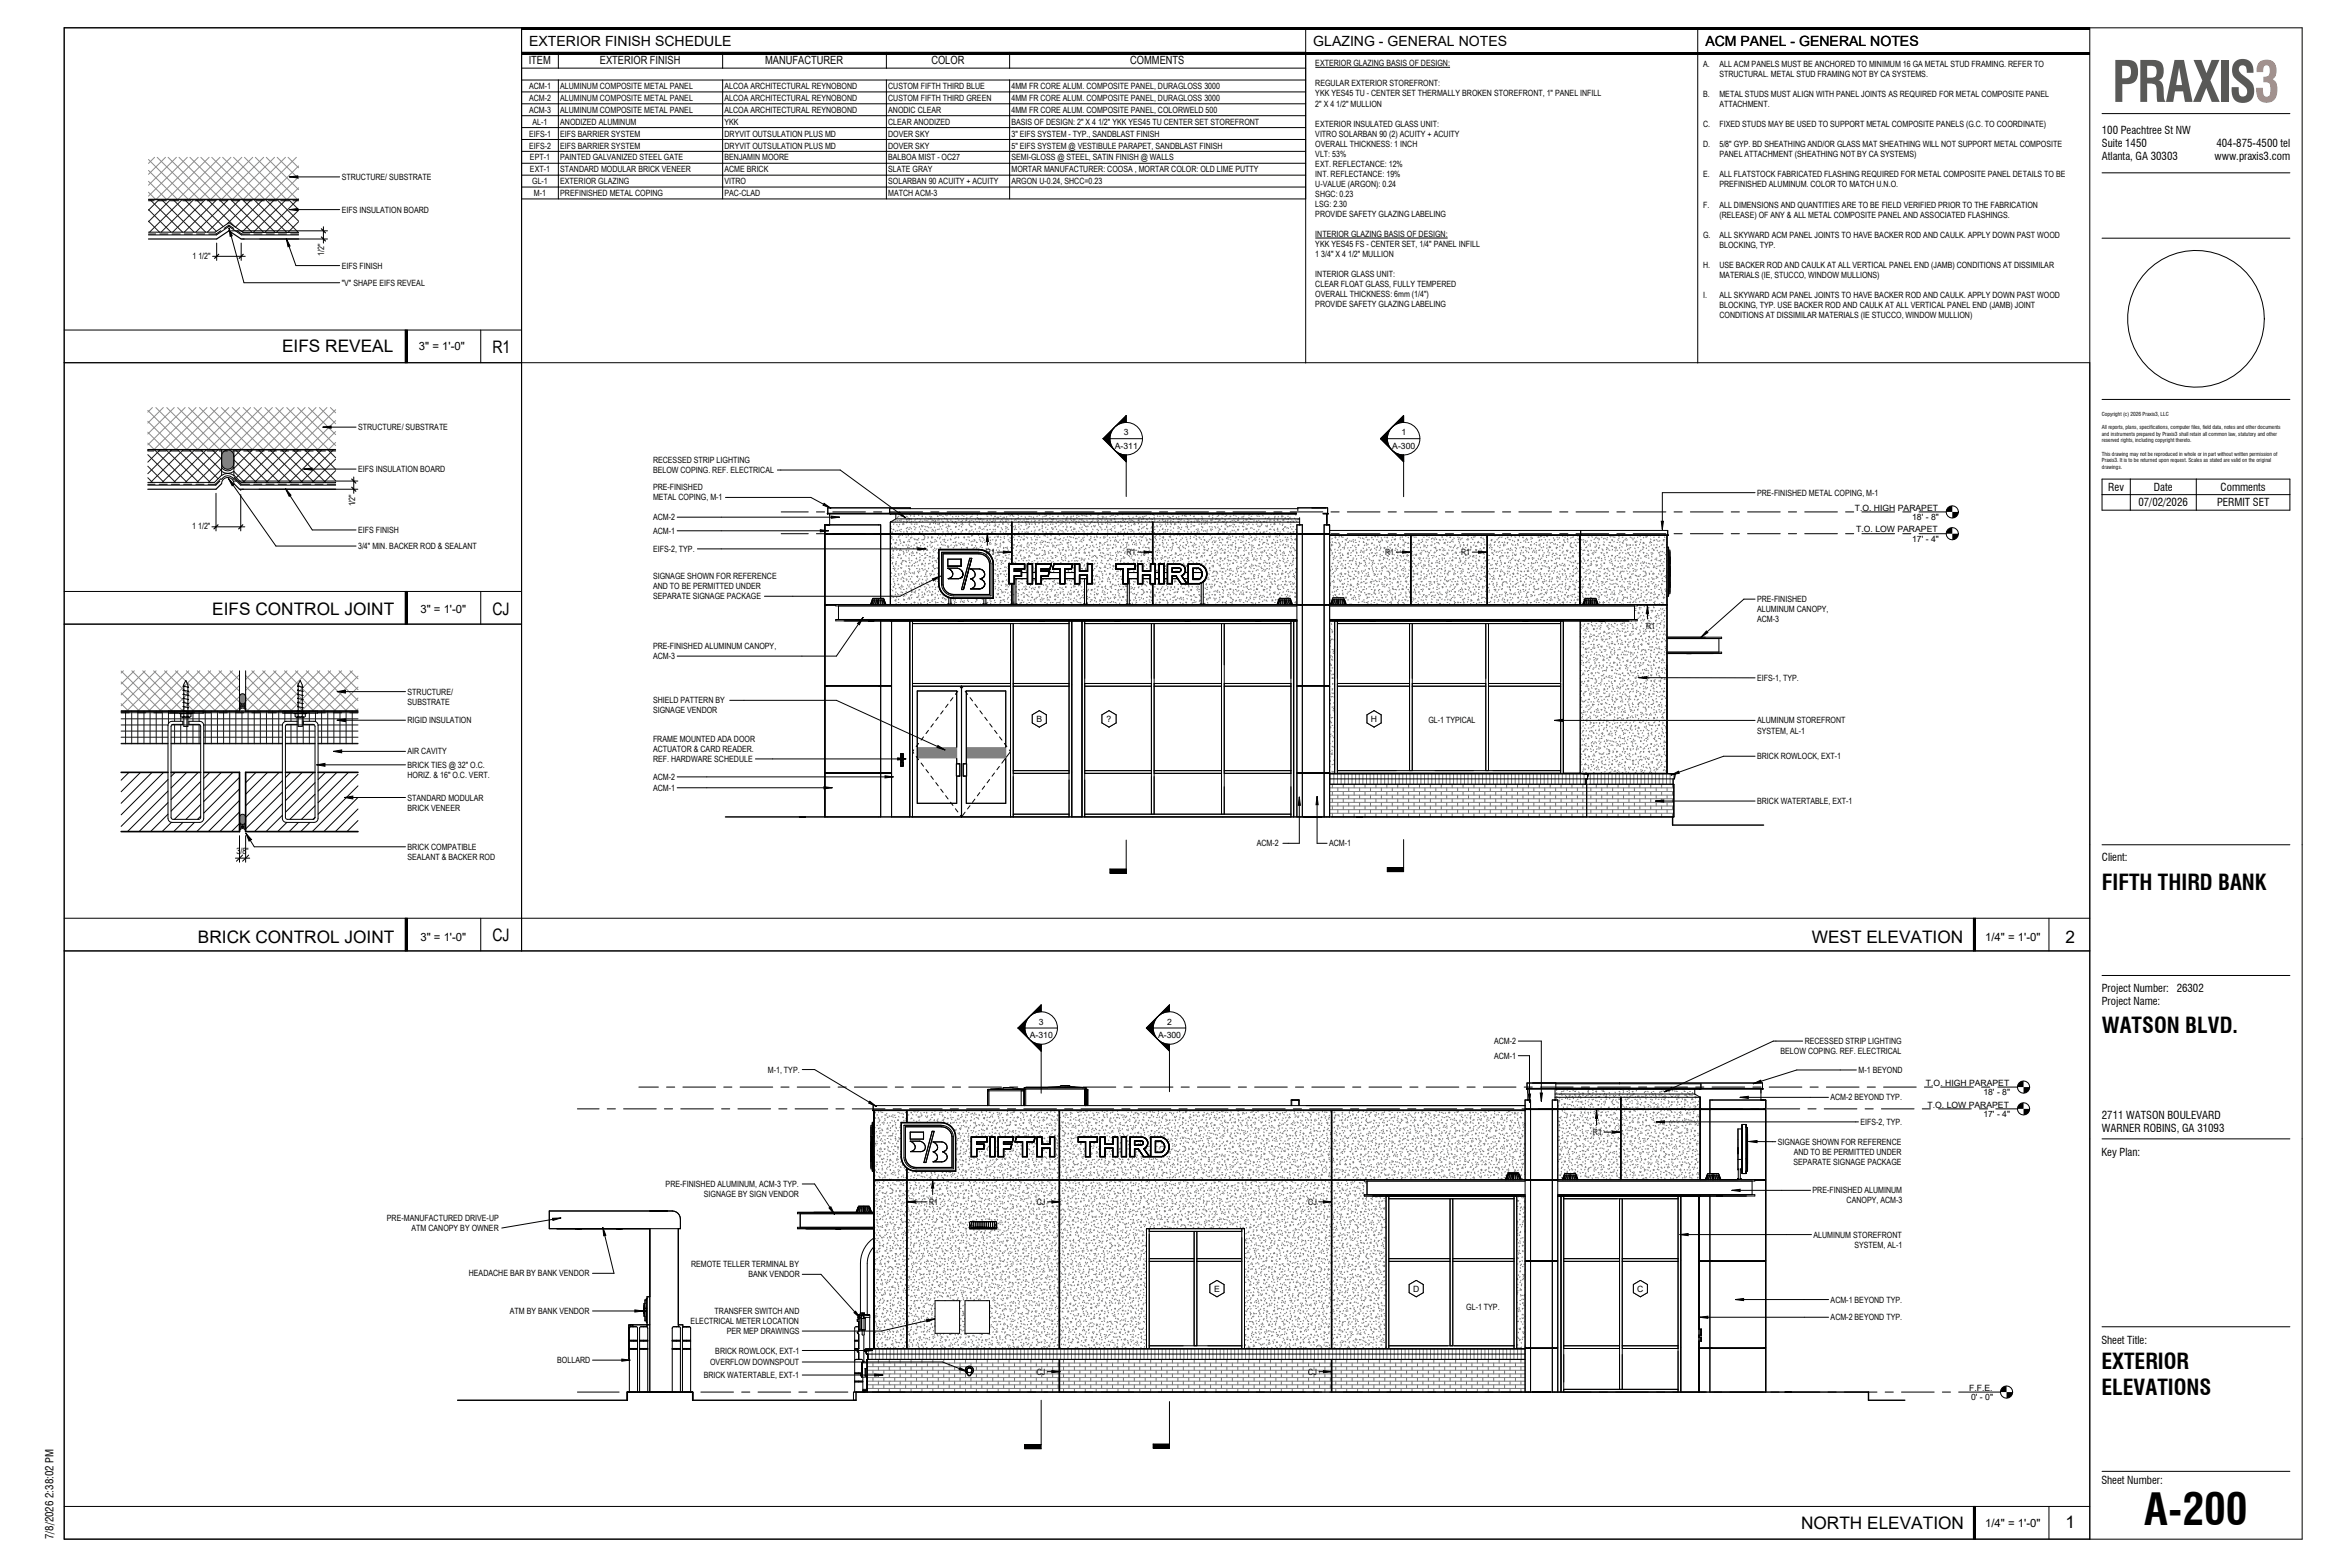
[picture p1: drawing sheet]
<svg xmlns="http://www.w3.org/2000/svg" width="914mm" height="610mm" viewBox="0 0 914 610" stroke-linecap="round" stroke-linejoin="round" font-family="sans-serif">
<defs><g id="words">
<text font-size="21.7" fill="#595955" x="821.8" y="39.6">PRAXIS3</text>
<text font-size="17" x="834.4" y="593.1">A-200</text>
<g font-size="8.5">
<text x="817.9" y="346.3">FIFTH THIRD BANK</text>
<text x="817.9" y="401.9">WATSON BLVD.</text>
<text x="817.7" y="532.6">EXTERIOR</text>
<text x="817.7" y="542.7">ELEVATIONS</text>
</g>
<g font-size="6.7">
<text x="109.8" y="136.8">EIFS REVEAL</text>
<text x="191.6" y="137.5">R1</text>
<text x="82.6" y="239.3">EIFS CONTROL JOINT</text>
<text x="191.6" y="239.1">CJ</text>
<text x="77" y="366.9">BRICK CONTROL JOINT</text>
<text x="191.6" y="366.2">CJ</text>
<text x="705" y="366.9">WEST ELEVATION</text>
<text x="803.6" y="366.9">2</text>
<text x="700.8" y="594.7">NORTH ELEVATION</text>
<text x="803.6" y="594.6">1</text>
</g>
<g font-size="5.5">
<text x="205.9" y="17.8">EXTERIOR FINISH SCHEDULE</text>
<text x="511" y="17.8">GLAZING - GENERAL NOTES</text>
<text x="663.6" y="17.8">ACM PANEL - GENERAL NOTES</text>
</g>
<g font-size="4.4">
<text x="205.7" y="24.9">ITEM</text>
<text x="233.4" y="24.9">EXTERIOR FINISH</text>
<text x="297.7" y="24.9">MANUFACTURER</text>
<text x="362.4" y="24.9">COLOR</text>
<text x="439.8" y="24.9">COMMENTS</text>
<text x="163" y="136.1">3&quot; = 1'-0&quot;</text>
<text x="163.6" y="238.7">3&quot; = 1'-0&quot;</text>
<text x="163.6" y="366.2">3&quot; = 1'-0&quot;</text>
<text x="772.4" y="366.2">1/4&quot; = 1'-0&quot;</text>
<text x="772.4" y="594">1/4&quot; = 1'-0&quot;</text>
</g>
<g font-size="4.2">
<text x="817.9" y="52.2">100 Peachtree St NW</text>
<text x="817.9" y="57.3">Suite 1450</text>
<text x="862.4" y="57.3">404-875-4500 tel</text>
<text x="817.9" y="62.4">Atlanta, GA 30303</text>
<text x="861.7" y="62.4">www.praxis3.com</text>
<text x="820.4" y="191">Rev</text>
<text x="838.1" y="191">Date</text>
<text x="864.1" y="191">Comments</text>
<text x="832.1" y="197">07/02/2026</text>
<text x="862.7" y="197">PERMIT SET</text>
<text x="817.9" y="335.1">Client:</text>
<text x="817.9" y="385.9">Project Number:</text>
<text x="847" y="385.9">26302</text>
<text x="817.9" y="391">Project Name:</text>
<text x="817.9" y="435.2">2711 WATSON BOULEVARD</text>
<text x="817.9" y="440.3">WARNER ROBINS, GA 31093</text>
<text x="817.7" y="449.6">Key Plan:</text>
<text x="817.7" y="522.7">Sheet Title:</text>
<text x="817.7" y="577.2">Sheet Number:</text>
<text x="20.8" y="598.9" transform="rotate(-90 20.8 598.9)">7/8/2026 2:38:02 PM</text>
</g>
<g font-size="3.4">
<text x="511.8" y="25.8">EXTERIOR GLAZING BASIS OF DESIGN:</text>
<text x="662.7" y="26">A.</text>
<text x="669" y="26">ALL ACM PANELS MUST BE ANCHORED TO MINIMUM 16 GA METAL STUD FRAMING. REFER TO</text>
<text x="669" y="29.9">STRUCTURAL. METAL STUD FRAMING NOT BY CA SYSTEMS.</text>
<text x="205.8" y="34.7">ACM-1</text>
<text x="218" y="34.7">ALUMINUM COMPOSITE METAL PANEL</text>
<text x="281.9" y="34.7">ALCOA ARCHITECTURAL REYNOBOND</text>
<text x="345.6" y="34.7">CUSTOM FIFTH THIRD BLUE</text>
<text x="393.6" y="34.7">4MM FR CORE ALUM. COMPOSITE PANEL, DURAGLOSS 3000</text>
<text x="511.8" y="33.6">REGULAR EXTERIOR STOREFRONT:</text>
<text x="205.8" y="39.3">ACM-2</text>
<text x="218" y="39.3">ALUMINUM COMPOSITE METAL PANEL</text>
<text x="281.9" y="39.3">ALCOA ARCHITECTURAL REYNOBOND</text>
<text x="345.6" y="39.3">CUSTOM FIFTH THIRD GREEN</text>
<text x="393.6" y="39.3">4MM FR CORE ALUM. COMPOSITE PANEL, DURAGLOSS 3000</text>
<text x="511.8" y="37.5">YKK YES45 TU - CENTER SET THERMALLY BROKEN STOREFRONT, 1&quot; PANEL INFILL</text>
<text x="511.8" y="41.4">2&quot; X 4 1/2&quot; MULLION</text>
<text x="662.7" y="37.8">B.</text>
<text x="669" y="37.8">METAL STUDS MUST ALIGN WITH PANEL JOINTS AS REQUIRED FOR METAL COMPOSITE PANEL</text>
<text x="669" y="41.7">ATTACHMENT.</text>
<text x="205.8" y="43.9">ACM-3</text>
<text x="218" y="43.9">ALUMINUM COMPOSITE METAL PANEL</text>
<text x="281.9" y="43.9">ALCOA ARCHITECTURAL REYNOBOND</text>
<text x="345.6" y="43.9">ANODIC CLEAR</text>
<text x="393.6" y="43.9">4MM FR CORE ALUM. COMPOSITE PANEL, COLORWELD 500</text>
<text x="205.8" y="53.2">EIFS-1</text>
<text x="207.2" y="48.5">AL-1</text>
<text x="218" y="48.5">ANODIZED ALUMINUM</text>
<text x="218" y="53.2">EIFS BARRIER SYSTEM</text>
<text x="281.9" y="48.5">YKK</text>
<text x="281.9" y="53.2">DRYVIT OUTSULATION PLUS MD</text>
<text x="345.6" y="48.5">CLEAR ANODIZED</text>
<text x="345.6" y="53.2">DOVER SKY</text>
<text x="393.6" y="48.5">BASIS OF DESIGN: 2&quot; X 4 1/2&quot; YKK YES45 TU CENTER SET STOREFRONT</text>
<text x="393.6" y="53.2">3&quot; EIFS SYSTEM - TYP., SANDBLAST FINISH</text>
<text x="511.8" y="49.3">EXTERIOR INSULATED GLASS UNIT:</text>
<text x="511.8" y="53.2">VITRO SOLARBAN 90 (2) ACUITY + ACUITY</text>
<text x="662.7" y="49.5">C.</text>
<text x="669" y="49.5">FIXED STUDS MAY BE USED TO SUPPORT METAL COMPOSITE PANELS (G.C. TO COORDINATE)</text>
<text x="205.8" y="57.8">EIFS-2</text>
<text x="218" y="57.8">EIFS BARRIER SYSTEM</text>
<text x="281.9" y="57.8">DRYVIT OUTSULATION PLUS MD</text>
<text x="345.6" y="57.8">DOVER SKY</text>
<text x="393.6" y="57.8">5&quot; EIFS SYSTEM @ VESTIBULE PARAPET, SANDBLAST FINISH</text>
<text x="511.8" y="57.1">OVERALL THICKNESS: 1 INCH</text>
<text x="662.7" y="57.3">D.</text>
<text x="669" y="57.3">5/8&quot; GYP. BD SHEATHING AND/OR GLASS MAT SHEATHING WILL NOT SUPPORT METAL COMPOSITE</text>
<text x="206.2" y="62.4">EPT-1</text>
<text x="218" y="62.4">PAINTED GALVANIZED STEEL GATE</text>
<text x="281.9" y="62.4">BENJAMIN MOORE</text>
<text x="345.6" y="62.4">BALBOA MIST - OC27</text>
<text x="393.6" y="62.4">SEMI-GLOSS @ STEEL, SATIN FINISH @ WALLS</text>
<text x="511.8" y="61">VLT: 53%</text>
<text x="511.8" y="64.9">EXT. REFLECTANCE: 12%</text>
<text x="669" y="61.2">PANEL ATTACHMENT (SHEATHING NOT BY CA SYSTEMS)</text>
<text x="133" y="70">STRUCTURE/ SUBSTRATE</text>
<text x="206.2" y="67">EXT-1</text>
<text x="207.1" y="71.7">GL-1</text>
<text x="218" y="67">STANDARD MODULAR BRICK VENEER</text>
<text x="218" y="71.7">EXTERIOR GLAZING</text>
<text x="281.9" y="67">ACME BRICK</text>
<text x="281.9" y="71.7">VITRO</text>
<text x="345.6" y="67">SLATE GRAY</text>
<text x="345.6" y="71.7">SOLARBAN 90 ACUITY + ACUITY</text>
<text x="393.6" y="67">MORTAR MANUFACTURER: COOSA , MORTAR COLOR: OLD LIME PUTTY</text>
<text x="393.6" y="71.7">ARGON U-0.24, SHCC=0.23</text>
<text x="511.8" y="68.8">INT. REFLECTANCE: 19%</text>
<text x="662.7" y="69">E.</text>
<text x="669" y="69">ALL FLATSTOCK FABRICATED FLASHING REQUIRED FOR METAL COMPOSITE PANEL DETAILS TO BE</text>
<text x="207.8" y="76.3">M-1</text>
<text x="218" y="76.3">PREFINISHED METAL COPING</text>
<text x="281.9" y="76.3">PAC-CLAD</text>
<text x="345.6" y="76.3">MATCH ACM-3</text>
<text x="511.8" y="72.7">U-VALUE (ARGON): 0.24</text>
<text x="511.8" y="76.6">SHGC: 0.23</text>
<text x="669" y="72.9">PREFINISHED ALUMINUM. COLOR TO MATCH U.N.O.</text>
<text x="133" y="82.7">EIFS INSULATION BOARD</text>
<text x="511.8" y="80.5">LSG: 2.30</text>
<text x="662.7" y="80.7">F.</text>
<text x="669" y="80.7">ALL DIMENSIONS AND QUANTITIES ARE TO BE FIELD VERIFIED PRIOR TO THE FABRICATION</text>
<text x="511.8" y="84.4">PROVIDE SAFETY GLAZING LABELING</text>
<text x="669" y="84.6">(RELEASE) OF ANY &amp; ALL METAL COMPOSITE PANEL AND ASSOCIATED FLASHINGS.</text>
<text x="511.8" y="92.2">INTERIOR GLAZING BASIS OF DESIGN:</text>
<text x="662.7" y="92.5">G.</text>
<text x="669" y="92.5">ALL SKYWARD ACM PANEL JOINTS TO HAVE BACKER ROD AND CAULK. APPLY DOWN PAST WOOD</text>
<text x="74.9" y="100.6">1 1/2&quot;</text>
<text x="126.1" y="99.6" transform="rotate(-90 126.1 99.6)">1/2&quot;</text>
<text x="511.8" y="96.1">YKK YES45 FS - CENTER SET, 1/4&quot; PANEL INFILL</text>
<text x="511.8" y="100">1 3/4&quot; X 4 1/2&quot; MULLION</text>
<text x="669" y="96.4">BLOCKING, TYP.</text>
<text x="133" y="104.5">EIFS FINISH</text>
<text x="511.8" y="107.9">INTERIOR GLASS UNIT:</text>
<text x="662.7" y="104.2">H.</text>
<text x="669" y="104.2">USE BACKER ROD AND CAULK AT ALL VERTICAL PANEL END (JAMB) CONDITIONS AT DISSIMILAR</text>
<text x="133" y="111.2">&quot;V&quot; SHAPE EIFS REVEAL</text>
<text x="511.8" y="111.8">CLEAR FLOAT GLASS, FULLY TEMPERED</text>
<text x="669" y="108.1">MATERIALS (IE, STUCCO, WINDOW MULLIONS)</text>
<text x="511.8" y="115.7">OVERALL THICKNESS: 6mm (1/4&quot;)</text>
<text x="511.8" y="119.6">PROVIDE SAFETY GLAZING LABELING</text>
<text x="662.7" y="115.9">I.</text>
<text x="669" y="115.9">ALL SKYWARD ACM PANEL JOINTS TO HAVE BACKER ROD AND CAULK. APPLY DOWN PAST WOOD</text>
<text x="669" y="119.8">BLOCKING, TYP. USE BACKER ROD AND CAULK AT ALL VERTICAL PANEL END (JAMB) JOINT</text>
<text x="669" y="123.7">CONDITIONS AT DISSIMILAR MATERIALS (IE STUCCO, WINDOW MULLION)</text>
<text x="139.3" y="167.4">STRUCTURE/ SUBSTRATE</text>
<text x="437.3" y="169.4">3</text>
<text x="545.3" y="169.4">1</text>
<text x="433.8" y="174.6">A-311</text>
<text x="541.7" y="174.6">A-300</text>
<text x="139.3" y="183.7">EIFS INSULATION BOARD</text>
<text x="254.1" y="180.1">RECESSED STRIP LIGHTING</text>
<text x="254.1" y="184">BELOW COPING. REF. ELECTRICAL</text>
<text x="254.1" y="190.8">PRE-FINISHED</text>
<text x="138.2" y="197" transform="rotate(-90 138.2 197)">1/2&quot;</text>
<text x="254.1" y="194.7">METAL COPING, M-1</text>
<text x="683.7" y="192.9">PRE-FINISHED METAL COPING, M-1</text>
<text x="254.1" y="202.4">ACM-2</text>
<text x="721.7" y="198.7">T.O. HIGH PARAPET</text>
<text x="744" y="202.3">18' - 8&quot;</text>
<text x="74.8" y="205.8">1 1/2&quot;</text>
<text x="139.3" y="207.4">EIFS FINISH</text>
<text x="254.1" y="207.7">ACM-1</text>
<text x="722.3" y="207.1">T.O. LOW PARAPET</text>
<text x="139.3" y="213.6">3/4&quot; MIN. BACKER ROD &amp; SEALANT</text>
<text x="254.1" y="214.7">EIFS-2, TYP.</text>
<text x="383.6" y="216">R1</text>
<text x="438.4" y="216">R1</text>
<text x="539" y="216">R1</text>
<text x="568.5" y="216">R1</text>
<text x="744" y="210.7">17' - 4&quot;</text>
<text x="254.1" y="225.3">SIGNAGE SHOWN FOR REFERENCE</text>
<text x="254.1" y="229.2">AND TO BE PERMITTED UNDER</text>
<text x="254.1" y="233.1">SEPARATE SIGNAGE PACKAGE</text>
<text x="683.7" y="234.3">PRE-FINISHED</text>
<text x="683.7" y="238.2">ALUMINUM CANOPY,</text>
<text x="640.5" y="244.8">R1</text>
<text x="683.7" y="242.1">ACM-3</text>
<text x="254.1" y="252.5">PRE-FINISHED ALUMINUM CANOPY,</text>
<text x="254.1" y="256.4">ACM-3</text>
<text x="683.7" y="264.9">EIFS-1, TYP.</text>
<text x="158.6" y="270.2">STRUCTURE/</text>
<text x="158.6" y="274.2">SUBSTRATE</text>
<text x="254.1" y="273.6">SHIELD PATTERN BY</text>
<text x="158.6" y="281.4">RIGID INSULATION</text>
<text x="254.1" y="277.5">SIGNAGE VENDOR</text>
<text x="403.3" y="280.9">B</text>
<text x="430.6" y="280.9">?</text>
<text x="533.4" y="280.9">H</text>
<text x="555.8" y="281.4">GL-1 TYPICAL</text>
<text x="683.7" y="281.4">ALUMINUM STOREFRONT</text>
<text x="683.7" y="285.4">SYSTEM, AL-1</text>
<text x="158.6" y="293.5">AIR CAVITY</text>
<text x="254.1" y="288.6">FRAME MOUNTED ADA DOOR</text>
<text x="254.1" y="292.5">ACTUATOR &amp; CARD READER.</text>
<text x="158.6" y="298.7">BRICK TIES @ 32&quot; O.C.</text>
<text x="254.1" y="296.4">REF. HARDWARE SCHEDULE</text>
<text x="683.7" y="295.4">BRICK ROWLOCK, EXT-1</text>
<text x="158.6" y="302.6">HORIZ. &amp; 16&quot; O.C. VERT.</text>
<text x="254.1" y="303.4">ACM-2</text>
<text x="158.6" y="311.4">STANDARD MODULAR</text>
<text x="254.1" y="307.7">ACM-1</text>
<text x="158.6" y="315.3">BRICK VENEER</text>
<text x="683.7" y="312.8">BRICK WATERTABLE, EXT-1</text>
<text x="489" y="329.3">ACM-2</text>
<text x="517.2" y="329.3">ACM-1</text>
<text x="92" y="332.3">3/8&quot;</text>
<text x="158.6" y="330.6">BRICK COMPATIBLE</text>
<text x="158.6" y="334.5">SEALANT &amp; BACKER ROD</text>
<text x="404.2" y="398.6">3</text>
<text x="454.2" y="398.6">2</text>
<text x="400.7" y="403.8">A-310</text>
<text x="450.6" y="403.8">A-300</text>
<text x="581.3" y="406.2">ACM-2</text>
<text x="702.2" y="406.2">RECESSED STRIP LIGHTING</text>
<text x="581.3" y="411.9">ACM-1</text>
<text x="692.8" y="410.1">BELOW COPING. REF. ELECTRICAL</text>
<text x="298.8" y="417.3">M-1, TYP.</text>
<text x="723.2" y="417.4">M-1 BEYOND</text>
<text x="749.4" y="422.4">T.O. HIGH PARAPET</text>
<text x="712.3" y="428.1">ACM-2 BEYOND TYP.</text>
<text x="750" y="430.9">T.O. LOW PARAPET</text>
<text x="771.8" y="426">18' - 8&quot;</text>
<text x="723.9" y="437.6">EIFS-2, TYP.</text>
<text x="771.8" y="434.5">17' - 4&quot;</text>
<text x="619.8" y="441.6">R1</text>
<text x="691.8" y="445.3">SIGNAGE SHOWN FOR REFERENCE</text>
<text x="697.9" y="449.2">AND TO BE PERMITTED UNDER</text>
<text x="697.9" y="453.1">SEPARATE SIGNAGE PACKAGE</text>
<text x="259" y="461.8">PRE-FINISHED ALUMINUM, ACM-3 TYP.</text>
<text x="273.9" y="465.7">SIGNAGE BY SIGN VENDOR</text>
<text x="705.3" y="464.3">PRE-FINISHED ALUMINUM</text>
<text x="361.5" y="468.7">R1</text>
<text x="403.4" y="468.7">CJ</text>
<text x="509" y="468.7">CJ</text>
<text x="718.5" y="468.2">CANOPY, ACM-3</text>
<text x="150.5" y="475">PRE-MANUFACTURED DRIVE-UP</text>
<text x="160.1" y="478.9">ATM CANOPY BY OWNER</text>
<text x="705.7" y="481.5">ALUMINUM STOREFRONT</text>
<text x="721.5" y="485.4">SYSTEM, AL-1</text>
<text x="182.4" y="496.5">HEADACHE BAR BY BANK VENDOR</text>
<text x="268.9" y="493">REMOTE TELLER TERMINAL BY</text>
<text x="291.2" y="496.9">BANK VENDOR</text>
<text x="472.4" y="502.5">E</text>
<text x="549.8" y="502.5">D</text>
<text x="637.1" y="502.5">C</text>
<text x="570.5" y="509.7">GL-1 TYP.</text>
<text x="712.3" y="506.7">ACM-1 BEYOND TYP.</text>
<text x="198.4" y="511.2">ATM BY BANK VENDOR</text>
<text x="268.7" y="515.1">ELECTRICAL METER LOCATION</text>
<text x="278.1" y="511.2">TRANSFER SWITCH AND</text>
<text x="712.3" y="513.6">ACM-2 BEYOND TYP.</text>
<text x="282.8" y="519">PER MEP DRAWINGS</text>
<text x="278.3" y="526.6">BRICK ROWLOCK, EXT-1</text>
<text x="216.8" y="530.3">BOLLARD</text>
<text x="276.3" y="531">OVERFLOW DOWNSPOUT</text>
<text x="273.8" y="536.1">BRICK WATERTABLE, EXT-1</text>
<text x="403.4" y="534.8">CJ</text>
<text x="509" y="534.8">CJ</text>
<text x="766.2" y="541.1">F.F.E.</text>
<text x="767" y="544.7">0' - 0&quot;</text>
</g>
<g font-size="2.1">
<text x="817.9" y="161.8">Copyright (c) 2026 Praxis3, LLC</text>
<text x="817.9" y="167">All reports, plans, specifications, computer files, field data, notes and other documents</text>
<text x="817.9" y="169.6">and instruments prepared by Praxis3 shall retain all common law, statutory and other</text>
<text x="817.9" y="172.1">reserved rights, including copyright thereto.</text>
<text x="817.9" y="177.3">This drawing may not be reproduced in whole or in part without written permission of</text>
<text x="817.9" y="179.9">Praxis3. It is to be returned upon request. Scales as stated are valid on the original</text>
<text x="817.9" y="182.5">drawings.</text>
</g>
</g></defs>
<path d="M376.2 290.7v4.4h15.3v-4.4zM357.1 290.7v4.4h15.3v-4.4z" fill="#808080"/>
<g fill="none" stroke="#d9d9d9" stroke-width=".39">
<path d="M518.5 300.9v.2M519.9 300.9v.2M521.3 300.9v.2M522.7 300.9v.2M524.2 300.9v.2M525.6 300.9v.2M527 300.9v.2M528.4 300.9v.2M529.8 300.9v.2M531.2 300.9v.2M532.6 300.9v.2M534 300.9v.2"/>
<path d="M535.4 300.9v.2M536.9 300.9v.2M538.3 300.9v.2M539.7 300.9v.2M541.1 300.9v.2M542.5 300.9v.2M543.9 300.9v.2M545.3 300.9v.2M546.7 300.9v.2M548.1 300.9v.2M549.6 300.9v.2M551 300.9v.2"/>
<path d="M552.4 300.9v.2M553.8 300.9v.2M555.2 300.9v.2M556.6 300.9v.2M558 300.9v.2M559.4 300.9v.2M560.8 300.9v.2M562.3 300.9v.2M563.7 300.9v.2M565.1 300.9v.2M566.5 300.9v.2M567.9 300.9v.2"/>
<path d="M569.3 300.9v.2M570.7 300.9v.2M572.1 300.9v.2M573.5 300.9v.2M575 300.9v.2M576.4 300.9v.2M577.8 300.9v.2M579.2 300.9v.2M580.6 300.9v.2M582 300.9v.2M583.4 300.9v.2M584.8 300.9v.2"/>
<path d="M586.2 300.9v.2M587.7 300.9v.2M589.1 300.9v.2M590.5 300.9v.2M591.9 300.9v.2M593.3 300.9v.2M594.7 300.9v.2M596.1 300.9v.2M597.5 300.9v.2M598.9 300.9v.2M600.4 300.9v.2M601.8 300.9v.2"/>
<path d="M603.2 300.9v.2M604.6 300.9v.2M606 300.9v.2M607.4 300.9v.2M608.8 300.9v.2M610.2 300.9v.2M611.6 300.9v.2M613.1 300.9v.2M614.5 300.9v.2M615.9 300.9v.2M616 300.9v.1M617.3 301.1h.1"/>
<path d="M617.4 300.9v.2M618.8 300.9v.2M620.2 300.9v.2M621.6 300.9v.2M623 300.9v.2M624.4 300.9v.2M625.9 300.9v.2M627.3 300.9v.2M628.7 300.9v.2M630.1 300.9v.2M631.5 300.9v.2M632.9 300.9v.2"/>
<path d="M634.3 300.9v.2M635.7 300.9v.2M637.1 300.9v.2M638.6 300.9v.2M640 300.9v.2M641.4 300.9v.2M642.8 300.9v.2M644.2 300.9v.2M645.6 300.9v.2M647 300.9v.2M648.4 300.9v.2M649.8 301v.1"/>
<path d="M651.3 301.1h.1"/>
</g>
<g fill="none" stroke="#787878" stroke-width=".39">
<path d="M346.6 199.8v.1M350 199.8l.2 .3M364.2 199.9l.1 .3M371.3 199.8l-.1 .2M378.3 200l.2 .3M381.8 199.9l-.2 .3M385.3 199.8v.1M390 199.9l-.2 .3M391.1 199.8l.1 .1M395.9 199.8l-.1 .3M399.4 199.8h.1M419.3 199.8l.2 .3"/>
<path d="M424.1 199.8l-.1 .2M427.5 199.8l.2 .2M429.9 199.8v.1M434.7 199.9l-.2 .2M436.9 200l-.1 .3M438.1 199.8h.1M442.9 199.9l-.2 .3M447.6 199.9l.1 .3M448.8 199.8l-.2 .3M452.3 199.8h.1M455.8 199.9l.1 .3M458.1 199.8l.1 .2"/>
<path d="M466.3 199.8l.1 .2M468.7 199.8v.1M476.9 199.8v.2M482.7 199.8l.1 .1M486.3 199.9l.2 .3M487.5 199.8l-.2 .3M489.8 200l-.2 .3M491 199.8v.1M494.5 199.8l.2 .3M495.7 199.9l-.2 .3M496.8 199.8l.1 .2M501.6 199.8l-.1 .3"/>
<path d="M346.5 218.1h.3M346.5 216.1h.3M346.5 213.1h.3M346.5 206.9h.3M346.5 204.9h.3M346.5 204.1v.1M346.8 205.5l-.1 .3M346.9 208.7l.2 .3M346.9 211.4l-.1 .3M347 216.9l.1 .3M347.1 209.2l-.2 .3M347.1 219.2l.2 .2"/>
<path d="M347.2 202.8l-.2 .2M347.2 206.9l-.2 .3M347.3 203l.1 .1M347.3 207.3l.2 .3M347.3 212.8l-.2 .3M347.3 215.5l.2 .3M347.4 218.8l-.2 .3M347.4 217.1h.4M347.4 214.1h.4M347.4 210h.4M347.4 205.9h.4M347.5 216.5l-.1 .3"/>
<path d="M347.7 205.9l.1 .3M347.7 214.2l-.2 .3M347.7 202.4h.1M347.9 203.8l-.2 .2M348.1 212.7l.2 .3M348.3 207.6v.1M348.3 211.1l-.1 .3M348.5 219.2h.3M348.5 213.1h.3M348.5 211h.3M348.5 208h.3M348.5 211.3l.1 .3"/>
<path d="M348.5 219.5l.2 .3M348.6 202.6l-.2 .2M348.6 206.5l-.2 .3M348.8 218.4l-.2 .3M348.8 209.9l.2 .3M348.9 204l.2 .3M349.1 202.5l.1 .1M349.1 206.3l.1 .3M349.1 213.9l-.2 .2M349.2 216.7l.2 .3M349.4 201.1l-.2 .3M349.5 216.1h.3"/>
<path d="M349.5 212h.3M349.5 209h.3M349.5 200.8h.3M349.5 204.9h.3M349.5 207.7l.1 .1M349.6 215.4l.2 .2M349.9 208.4l-.2 .3M350 214l.2 .3M350 202.4l-.2 .2M350 206.2l-.2 .3M350.1 208l.2 .3M350.1 203.9l-.1 .3"/>
<path d="M350.2 210.3l.2 .3M350.2 209.8l-.1 .3M350.3 215.8l-.1 .2M350.5 202.7l.1 .1M350.5 206.7l.1 .2M350.5 213.5l-.2 .3M350.5 219.2h.3M350.5 217.1h.3M350.5 214.1h.3M350.5 202.3h.3M350.5 208h.3M350.5 205.9h.3"/>
<path d="M350.6 211.2l-.2 .3M350.7 217.1l-.2 .3M350.8 219.4l.1 .3M350.8 200.7l-.2 .3M351.1 218.5l-.2 .3M351.1 218l.2 .3M351.2 203.9l.2 .3M351.2 212.1l.2 .3M351.2 208.1l-.1 .3M351.4 214.3l.1 .3M351.5 218.1h.3M351.5 215.1h.3"/>
<path d="M351.5 211h.3M351.5 202.8h.3M351.5 206.9h.3M351.5 203.9h.3M351.5 207.6l.4 .2M351.5 203.5l-.2 .3M351.6 210.7l.2 .3M351.7 215.4l-.2 .3M351.8 207.8h.1M351.9 201.1l.2 .3M352 210.8l-.2 .3M352.3 207.8l.2 .4"/>
<path d="M352.4 216.1l.2 .3M352.5 218.2l-.2 .3M352.5 214.1h.4M352.5 212h.4M352.5 209h.4M352.5 200.8h.4M352.5 218.4l.2 .3M352.7 202.6l.2 .2M352.7 206.5l.2 .3M352.8 214.7l.1 .3M352.8 202l-.2 .2M352.8 205.4l-.2 .3"/>
<path d="M352.9 203.2l-.2 .2M353 200.9l-.1 .3M353.1 201.9l.2 .1M353.1 205.1l.2 .3M353.1 202.8l-.1 .1M353.1 206.8l-.1 .3M353.2 212.7l-.1 .3M353.3 201.5l.2 .3M353.4 210.5l-.2 .3M353.5 211.9l.2 .3M353.5 208.2l-.2 .3M353.5 217.1h.4"/>
<path d="M353.5 213.1h.4M353.5 210h.4M353.5 202.3h.4M353.5 205.9h.4M353.6 214.1l-.2 .3M353.7 207.8l-.1 .1M353.8 217.8l-.1 .3M353.9 210.5l.1 .3M353.9 218.7v.1M353.9 218.8l.2 .2M354 215.5l-.2 .3M354.2 201.9l-.2 .1"/>
<path d="M354.2 205l-.2 .3M354.3 209.2l.1 .2M354.4 203.2l.1 .3M354.4 200.5l-.1 .3M354.5 205.5l.2 .3M354.5 202.1l.2 .1M354.6 218.1h.3M354.6 215.1h.3M354.6 209h.3M354.6 202.8h.3M354.6 206.9h.3M354.6 203.9h.3"/>
<path d="M354.6 207.6h.3M354.6 212.4l-.1 .3M354.7 216l.1 .3M354.7 201.8v.1M354.9 207.9l-.2 .2M355 214.6l.2 .3M355.1 219.7l-.2 .3M355.4 215.1l-.2 .3M355.4 213.2l.2 .3M355.5 207.3l.2 .3M355.5 203l.2 .1M355.6 219.2h.3"/>
<path d="M355.6 216.1h.3M355.6 212h.3M355.6 200.8h.3M355.6 208h.3M355.6 204.9h.3M355.6 209.5l.2 .3M355.8 220l.2 .3M355.8 200.1l-.2 .3M355.8 207.8l.1 .1M355.9 205.9l.1 .3M355.9 202.3l.1 .1M356.1 203.8l-.2 .3"/>
<path d="M356.2 209.7l-.2 .3M356.2 218.6l.2 .3M356.3 207.5l-.1 .1M356.3 203.1h.1M356.4 205.2l-.1 .3M356.4 201.9l-.1 .2M356.5 211.1l-.1 .3M356.6 217.2l.1 .3M356.6 213.1h.3M356.6 210h.3M356.6 203.9h.3M356.6 207.6h.3"/>
<path d="M356.6 217l-.1 .3M356.6 203.1l.2 .3M356.7 211.3l.1 .3M356.8 214.8l-.2 .3h.3M356.8 213.6l.2 .3M356.9 212.5l-.2 .3M357 201.7l.1 .2M357 218.4l-.2 .3M357 209.9l.2 .3M357.3 207.8l-.1 .1M357.4 200.3l.1 .3M357.4 219.8l-.2 .3"/>
<path d="M357.5 209.4l-.1 .2M357.6 218.1h.3M357.6 214.1h.3M357.6 211h.3M357.6 202.8h.3M357.6 206.9h.3M357.7 201.9h-.1M357.8 207.1l.1 .3M357.8 202.9l.1 .2M357.8 215.3l.2 .3M357.8 204.8l-.2 .3M357.9 217.6l.2 .3"/>
<path d="M358 216.7l-.2 .3M358.1 205.7l.2 .3M358.1 202.2l.2 .2M358.2 213.9l.2 .3M358.3 212.1l-.2 .3M358.5 204.3l.2 .3M358.6 219.2h.4M358.6 216.1h.4M358.6 210h.4M358.6 208h.4M358.6 204.9h.4M358.8 200.7l.1 .3"/>
<path d="M358.8 219.4l-.2 .3M358.9 211.2l.2 .2M359 219.4l.1 .2M359 200.8l-.2 .3M359.1 206.7l-.2 .3M359.1 202.7l-.2 .2M359.2 204.4l-.2 .3M359.3 209.8l.2 .3M359.3 218l.2 .3M359.4 208.1l-.1 .3M359.5 214l-.1 .3M359.6 217.1h.4"/>
<path d="M359.6 213.1h.4M359.6 209h.4M359.6 202.3h.4M359.6 205.9h.4M359.7 208.4l.1 .3M359.7 211.8l-.2 .2M359.8 209.5l-.2 .3M359.9 204.7l.2 .3M359.9 215.4l-.2 .3M360 207.6l.1 .2M360.1 215.2l.2 .3M360.1 201.1l.2 .2"/>
<path d="M360.1 219.1l-.1 .3M360.3 216.8l-.2 .3M360.5 213.8l.1 .3M360.5 206.3l-.2 .3M360.5 202.5l-.2 .2M360.7 216.1h.3M360.7 214.1h.3M360.7 211h.3M360.7 204.9h.3M360.7 201.8v.1M360.8 212.4l.2 .3M360.9 206.5l.2 .3"/>
<path d="M360.9 202.6l.2 .1M360.9 213.7l-.1 .2M361.1 208.7l.1 .3M361.2 209.1l-.2 .3M361.2 219.2l.2 .3M361.3 205.1l.2 .3M361.3 201.9l.2 .1M361.6 217.8l.2 .3M361.7 216.4l-.2 .3M361.7 219.2h.3M361.7 215.1h.3M361.7 212h.3"/>
<path d="M361.7 200.8h.3M361.7 208h.3M361.7 203.9h.3M361.7 207.6h.3M361.9 207.9h.1M362 216.4l.1 .3M362 203.7l-.2 .3M362.1 210.5l.1 .3M362.1 201.4l-.2 .3M362.2 212.8l.2 .3M362.4 205.1l-.2 .3M362.4 201.9l-.2 .1"/>
<path d="M362.4 207.6v.1M362.4 200.9l.2 .3M362.5 209.1l.1 .3M362.5 211l-.2 .3M362.6 208.7l-.2 .3M362.7 217.1h.3M362.7 211h.3M362.7 209h.3M362.7 202.3h.3M362.7 205.9h.3M362.7 206.5l-.1 .3M362.7 202.6l-.1 .1"/>
<path d="M362.8 212.4l-.1 .3M362.9 218.3l-.1 .3M363.1 216.1l-.2 .3M363.2 206.3l.2 .3M363.2 202.5l.2 .2M363.2 213.8l-.2 .3M363.2 214.5l.2 .3M363.3 219.7l-.2 .3M363.4 216.8l.1 .3M363.4 203.3l-.2 .3M363.6 205l.1 .2M363.6 213.2l.2 .2"/>
<path d="M363.6 201.9l.1 .1M363.7 218.1h.3M363.7 214.1h.3M363.7 210h.3M363.7 202.8h.3M363.7 206.9h.3M363.8 210.6l-.1 .3M363.9 203.6l.2 .3M364 207.8l.1 .1M364.1 206.1l-.2 .3M364.1 202.4l-.2 .1M364.3 218l-.2 .3"/>
<path d="M364.4 210.4l.1 .3M364.4 218.6l.2 .3M364.6 213.4l-.2 .3M364.7 209l.2 .3M364.7 217.1h.4M364.7 215.1h.4M364.7 212h.4M364.7 202.3h.4M364.7 200.8h.4M364.7 205.9h.4M364.7 203.9h.4M364.7 207.6h.4"/>
<path d="M364.8 217.2l.1 .3M364.9 200.7l-.2 .3M365.1 207.6h.1M365.2 201.7l.1 .2M365.3 203.9l.2 .3M365.4 208l-.2 .3M365.5 205.7l-.2 .3M365.5 202.2l-.2 .2M365.6 200.3l.1 .3M365.6 203.5l-.1 .3M365.7 209.4l-.1 .3M365.7 213.1h.4"/>
<path d="M365.7 209h.4M365.7 204.9h.4M365.9 213l.1 .3M365.9 207.7v.1M366 213l-.2 .3M366.1 210.8l-.2 .3M366.2 211.6l.2 .3M366.3 200.3l-.2 .3M366.3 205.7l.2 .3M366.3 202.2l.2 .1M366.4 207.8l.1 .1M366.5 208l.2 .3"/>
<path d="M366.6 207.9h.1M366.7 204.3l.2 .3M366.8 212h.3M366.8 210h.3M366.8 202.8h.3M366.8 200.8h.3M366.8 206.9h.3M367 203.1l-.1 .3M367.2 207.6l-.1 .1M367.5 201.5l.1 .3M367.5 209.7l.2 .3M367.5 210.4l-.2 .3"/>
<path d="M367.6 212l.2 .3M367.8 211h.3M367.8 208h.3M367.8 203.9h.3M367.8 207.6h.3M367.8 207.8l-.1 .1M367.8 200.1l.2 .3M367.9 208.3l.1 .3M368.2 201.9l-.1 .1M368.3 205l-.2 .3M368.6 200.4l-.2 .3M368.6 205.6l.2 .3"/>
<path d="M368.6 202.1l.2 .2M368.7 206.4l-.2 .3M368.7 202.5l-.2 .2M368.8 212.3l-.2 .3M368.8 213.1h.3M368.8 202.8h.3M368.8 206.9h.3M368.8 204.9h.3M368.9 210l-.2 .3M369 207.9l-.1 .2M369 204.2l.2 .3M369 212.4l.2 .3"/>
<path d="M369.7 204.6l-.2 .3M369.8 209.6l.1 .3M369.8 210h.3M369.8 202.3h.3M369.8 205.9h.3M369.9 200.1l-.1 .3M370.1 208.2l.2 .3M370.1 211.9l-.1 .3M370.4 207.4l-.1 .2M370.4 203.1h-.1M370.5 206.8l.2 .3M370.5 202.8l.2 .1"/>
<path d="M370.6 200.9l.2 .3M370.8 203.2l.1 .2M370.8 213.1h.4M370.8 211h.4M370.8 208h.4M370.9 213.6l.1 .1M371.3 212.2l.2 .3M371.4 207.8h-.1M371.6 203.4l-.2 .3M371.7 210.8l.1 .3M371.7 209.3l-.2 .3M371.8 204.9l.1 .3"/>
<path d="M371.8 207l-.2 .3M371.8 202.9l-.2 .1M371.8 201.9h.1M371.8 212h.4M371.8 209h.4M371.8 200.8h.4M371.8 204.9h.4M371.9 207.2l.2 .3M371.9 203l.2 .1M371.9 204.7l-.1 .3M372 210.7l-.1 .3M372.1 203.5l.2 .3"/>
<path d="M372.4 212.1l-.2 .3M372.6 201.6l-.2 .3M372.9 202.3h.3M372.9 208h.3M372.9 205.9h.3M372.9 200.7l.2 .3M372.9 208.9l.2 .3M373.1 211.2l.1 .3M373.1 208.9l-.2 .3M373.3 207.6h.1M373.3 204.4l-.1 .3M373.8 211.7l-.2 .3"/>
<path d="M373.9 211h.3M373.9 202.8h.3M373.9 206.9h.3M373.9 203.9h.3M373.9 207.6h.3M374 204.8l.2 .3M374.1 213l.1 .3M374.2 201.9h.1M374.4 203.4l.2 .3M374.4 211.6l.2 .3M374.5 200.3l-.2 .3M374.6 206.3l-.2 .3"/>
<path d="M374.6 202.5l-.2 .1M374.7 204l-.1 .3M374.8 207.9v.1M374.9 201.7l-.1 .2M374.9 212h.3M374.9 209h.3M374.9 200.8h.3M375.1 213.6l-.1 .1M375.2 208.8l.2 .3M375.2 211.3l-.2 .3M375.3 209.1l-.1 .2M375.6 207.4l.1 .2"/>
<path d="M375.6 203.1h.1M375.8 202.4l.3 .1M375.9 213.1h.3M375.9 210h.3M375.9 202.3h.3M375.9 205.9h.3M375.9 206l.2 .3M376 205.9l-.2 .3M376 200.1l.2 .3M376.2 201.4l-.1 .3M376.3 212.8l.2 .3M376.4 213.2l-.1 .3"/>
<path d="M376.5 207.6l.1 .2M376.7 211.5l.2 .2M376.7 208.7l-.2 .3M376.9 209h.4M376.9 202.8h.4M376.9 206.9h.4M376.9 203.9h.4M376.9 207.6h.4M377.1 210.1l.2 .3M377.2 204.1l.2 .3M377.2 207.8h.1M377.3 206.4l.2 .3"/>
<path d="M377.3 202.6l.2 .1M377.5 203.3l-.2 .3M377.6 201l-.1 .3M377.7 207.6l-.1 .2M377.9 204.6l-.2 .3M377.9 212h.4M377.9 200.8h.4M377.9 208h.4M377.9 204.9h.4M378 210.6l-.2 .3M378.1 208.3l-.2 .3M378.2 206l-.1 .3"/>
<path d="M378.2 202.4l-.1 .1M378.3 208.2l.2 .3M378.3 212l-.1 .3M378.5 210.4l.1 .3M378.7 206.8l.2 .3M378.7 202.7l.2 .2M378.7 213.4l-.2 .2M378.8 203.1l-.1 .1M379 213.1h.3M379 210h.3M379 203.9h.3M379 207.6h.3"/>
<path d="M379.4 210.2l-.2 .3M379.5 204l.1 .3M379.5 212.2l.2 .3M379.6 205.7l-.1 .3M379.6 202.2l-.1 .1M379.9 210.8l.1 .3M380 207.8h.1M380 211h.3M380 202.8h.3M380 206.9h.3M380.1 213l-.2 .3M380.2 201.2l.2 .3"/>
<path d="M380.4 200.2l-.2 .3M380.5 207.8l.1 .1M380.6 208l.2 .3M380.8 201.6l-.1 .3M380.9 207.6h-.1M381 206.6l.2 .3M381 202.7l.2 .1M381 210h.3M381 208h.3M381 204.9h.3M381 205.3l-.1 .3M381 202l-.1 .1"/>
<path d="M381.1 203.1l-.1 .2M381.3 209l-.2 .2M381.4 205.3l.1 .2M381.4 202l.1 .1M381.5 212.6l-.2 .3M381.6 201.6l.1 .3M381.6 210.3l-.1 .3M381.8 212.1l.1 .3M382 213.1h.4M382 209h.4M382 202.3h.4M382 205.9h.4"/>
<path d="M382.1 210.7l.2 .3M382.3 207.2l-.2 .3M382.3 203l-.2 .1M382.5 209.3l.2 .3M382.6 203.4l.2 .2M382.7 205.6l.2 .3M382.7 202.1l.2 .2M383 210l-.1 .3M383 214.1h.4M383 211h.4M383 204.9h.4M383.7 213.3l.1 .3"/>
<path d="M383.8 207.4l.1 .2M383.8 203.1h.1M383.8 204.5l-.2 .3M383.9 209.7l.2 .2M384 202.5h.3M384 212h.4M384 200.8h.4M384 208h.4M384 203.9h.4M384 207.6h.4M384.1 200l-.2 .3M384.1 206l.2 .3"/>
<path d="M384.2 205.9l-.2 .3M384.3 211.9l-.2 .3M384.4 209.6l-.2 .3M384.5 207.3l-.1 .3M384.5 203l-.1 .1M384.6 213.3l-.1 .2M384.9 203.2l.1 .3M384.9 211.4l.2 .3M385 214.6l-.2 .3M385.1 213.7l.1 .3M385.1 211h.3M385.1 209h.3"/>
<path d="M385.1 202.3h.3M385.1 205.9h.3M385.2 204.2l-.2 .3M385.3 201.8v.1M385.3 210l.2 .3M385.6 200.4l.2 .3M385.7 211.5l-.2 .3M385.9 207l-.1 .2M385.9 202.8l-.1 .2M386 207.6l-.2 .2M386 207.2l.2 .3M386 203l.2 .1"/>
<path d="M386.1 215.4l.1 .3M386.1 214.1h.3M386.1 210h.3M386.1 202.8h.3M386.1 206.9h.3M386.3 217.9l.1 .1M386.4 218.1h.1M386.4 205.9l.2 .3M386.4 202.3l.2 .1M386.4 214.3l-.2 .3M386.4 214.1l.2 .3M386.7 201.5l-.2 .3"/>
<path d="M386.8 204.5l.1 .3M387 203.1l-.1 .1M387 200.8l.2 .3M387.1 217.1h.3M387.1 215.1h.3M387.1 212h.3M387.1 202.3h.3M387.1 200.8h.3M387.1 205.9h.3M387.1 203.9h.3M387.1 207.6h.3M387.2 211.3l.2 .3"/>
<path d="M387.2 208.9l-.2 .2M387.2 219.5l.2 .3M387.3 206.6l-.1 .3M387.3 202.6l-.1 .2M387.5 204.3l-.2 .3M387.6 209.9l.1 .3M387.6 210.2l-.2 .3M387.6 218.1l.2 .3M387.7 216.2l-.2 .3M387.8 213.9l-.2 .3M387.9 208.5l.2 .3M387.9 211.6l-.1 .3"/>
<path d="M388 217.6l-.1 .3M388.1 201.2l-.2 .3M388.1 216.1h.4M388.1 213.1h.4M388.1 209h.4M388.1 204.9h.4M388.2 204.8l.1 .3M388.3 207.7v.1M388.3 201.9h.1M388.3 215.3l.2 .3M388.4 201.2l.2 .3M388.4 219l-.2 .2"/>
<path d="M388.6 208.5l-.2 .3M388.7 213.9l.2 .3M388.8 203.9l-.1 .3M389 215.8l-.1 .3M389.1 212.5l.2 .3M389.1 218.1h.4M389.1 212h.4M389.1 210h.4M389.1 202.8h.4M389.1 200.8h.4M389.1 206.9h.4M389.2 206.6l.2 .3"/>
<path d="M389.2 202.7l.2 .1M389.3 208.9l.2 .3M389.3 211.3l-.1 .3M389.5 219.3l.2 .3M389.6 205.2l.1 .3M389.6 201.9l.1 .2M389.8 218.6l-.2 .3M389.9 218l.1 .2M390.1 205.8l-.2 .3M390.1 202.3l-.2 .1M390.2 219.2h.3M390.2 215.1h.3"/>
<path d="M390.2 211h.3M390.2 208h.3M390.2 203.9h.3M390.2 207.6h.3M390.2 216.6l.2 .3M390.2 203.6l-.1 .3M390.3 210.6l.2 .3M390.4 201.3l-.2 .3M390.5 212.9l.1 .3M390.5 207.2l-.2 .3M390.5 203l-.2 .1M390.5 207.6l.2 .2"/>
<path d="M390.6 213.2l-.2 .2M390.7 201l.1 .3M390.7 209.2l.2 .3M390.7 210.9l-.2 .3M390.8 208.6l-.1 .3M390.9 214.5l-.1 .3M391.2 218.1h.3M391.2 216.1h.3M391.2 213.1h.3M391.2 202.8h.3M391.2 206.9h.3M391.2 204.9h.3"/>
<path d="M391.2 218.2l-.2 .3M391.3 215.9l-.1 .3M391.5 206.5l.1 .3M391.5 202.6l.1 .1M391.5 214.7l.2 .3M391.5 205.5l-.2 .3M391.5 202.1l-.2 .1M391.6 216.9l.2 .3M391.8 200.9l-.2 .3M391.8 207.6l-.1 .1M391.8 205.1l.2 .3M391.8 201.9l.2 .1"/>
<path d="M391.9 213.3l.1 .3M392 212.8l-.2 .3M392.2 217.1h.3M392.2 214.1h.3M392.2 210h.3M392.2 202.3h.3M392.2 205.9h.3M392.2 203.7l.2 .3M392.2 208.2l-.1 .3M392.3 207.9h.1M392.4 200l.2 .3M392.6 210.5l.2 .3"/>
<path d="M392.6 218.7l.2 .3M392.7 215.6l-.2 .3M393 209.1l.1 .3M393 217.3l.2 .3M393.2 200.6l-.2 .2M393.2 219.2h.3M393.2 213.1h.3M393.2 211h.3M393.2 208h.3M393.4 204.2l-.2 .3M393.4 207.9l.1 .1M393.5 201.8v.1"/>
<path d="M393.5 210.1l-.2 .3M393.6 204.1h.1M393.6 205.9h.1M393.6 207.9l-.1 .3M393.6 215.5l.1 .3M393.7 209.6v.1M393.7 218.1h.1M393.7 214.1h.1M393.7 211h.1M393.7 206.9h.1M393.7 209.4l.1 .1M393.8 211.5l.1 .2"/>
<path d="M393.8 208.7h-.1M393.8 202.1l-.2 .2M393.8 200.4l.2 .3M393.9 214.7v.1M393.9 211.5h.1M394 217.5l-.1 .1M394.1 215.2l-.2 .3M394.1 213.1l.2 .3M394.2 216.1h.4M394.2 212h.4M394.2 209h.4M394.2 200.8h.4"/>
<path d="M394.2 204.9h.4M394.2 212.9l-.1 .3M394.3 218.9l-.1 .2M394.5 211.8l.2 .2M394.6 207.8l.1 .1M394.6 205.8l.2 .3M394.6 202.3l.2 .1M394.7 208.1l.2 .3M394.9 209.8l-.2 .3M394.9 218.6l.2 .3M395 204.4l.1 .3M395.2 205.2l-.2 .3"/>
<path d="M395.2 201.9l-.2 .2M395.2 219.2h.4M395.2 217.1h.4M395.2 214.1h.4M395.2 202.3h.4M395.2 208h.4M395.2 205.9h.4M395.3 217.2l.2 .3M395.3 217.1l-.1 .3M395.6 212.5l-.1 .3M395.7 215.8l.1 .3M395.7 201.7l.1 .2"/>
<path d="M395.8 209.9l.1 .2M395.9 212.1l.2 .3M396 207.8l-.1 .1M396.1 200.3l.2 .3M396.1 208.5l.2 .3M396.3 218.1h.3M396.3 215.1h.3M396.3 211h.3M396.3 202.8h.3M396.3 206.9h.3M396.3 203.9h.3M396.3 207.6h.3"/>
<path d="M396.3 201.2l-.2 .3M396.4 207.1l-.2 .3M396.4 202.9l-.2 .2M396.4 201.9h.1M396.5 204.9l-.1 .2M396.8 208.5l-.2 .3M396.9 205.7l.1 .3M396.9 202.2l.1 .1M396.9 214.4l-.2 .3M396.9 213.9l.2 .3M397 212.2l-.2 .3M397.1 209.9l-.1 .3"/>
<path d="M397.2 204.3l.2 .3M397.2 215.8v.6M397.3 214.1h.3M397.3 212h.3M397.3 209h.3M397.3 200.8h.3M397.3 212.5l.2 .3M397.6 217.2l-.1 .3M397.7 203.1l.1 .1M397.8 206.8l-.2 .2M397.8 202.7l-.2 .2M398 209.7l.2 .3"/>
<path d="M398.1 217.9l.1 .3M398.3 214.1l-.2 .3M398.3 217.1h.3M398.3 213.1h.3M398.3 210h.3M398.3 202.3h.3M398.3 205.9h.3M398.4 208.3l.2 .3M398.4 216.5l.2 .3M398.5 209.5l-.1 .3M398.8 206.9l.1 .3M398.8 202.8l.1 .2"/>
<path d="M398.9 201l.1 .3M399 203.3l.2 .3M399 216.9l-.2 .2M399.2 213.8l.1 .2M399.3 218.1h.3M399.3 215.1h.3M399.3 209h.3M399.3 202.8h.3M399.3 206.9h.3M399.3 203.9h.3M399.3 207.6h.3M399.3 204.1l-.1 .3"/>
<path d="M399.5 201.8l-.1 .1M399.6 212.4l.1 .3M399.7 205.5l-.2 .3M399.7 202.1l-.2 .1M399.8 211.4l-.2 .3M399.9 211l.2 .3M399.9 209.2l-.1 .3M400 205l.2 .3M400 201.9l.2 .1M400.1 206.9l-.2 .3M400.1 202.8l-.2 .2M400.2 207.3l.1 .3"/>
<path d="M400.2 203l.1 .1M400.2 212.8l-.2 .3M400.3 218.8l-.2 .2M400.3 219.2h.4M400.3 216.1h.4M400.3 212h.4M400.3 200.8h.4M400.3 208h.4M400.3 204.9h.4M400.3 217.8l.2 .3M400.4 203.7l.1 .3 .2-.3M400.4 216.5l-.2 .3"/>
<path d="M400.5 214.2l-.1 .3M400.7 216.4l.2 .3M401.1 215l.1 .3M401.1 200.9l.2 .3M401.2 209.1l.1 .3M401.2 211.1l-.2 .3M401.3 211.3l.2 .3M401.3 215.1h.4M401.3 213.1h.4M401.3 210h.4M401.3 203.9h.4M401.3 207.6h.4"/>
<path d="M401.5 206.5l-.2 .3M401.5 202.6l-.2 .2M401.7 218.4l-.2 .3M401.7 207.9v.1M401.9 213.8l-.1 .3M402.2 219l.2 .3M402.2 201.1l-.1 .3M402.3 204.9l.2 .3M402.3 213.1l.2 .3M402.4 218.1h.3M402.4 214.1h.3M402.4 211h.3"/>
<path d="M402.4 202.8h.3M402.4 206.9h.3M402.4 201.9h.1M402.5 215.4l.1 .3M402.7 203.5l.1 .3M402.7 211.7l.2 .3M402.7 208.4l-.2 .3M402.8 206.1l-.1 .3M402.8 202.4l-.1 .2M403 203.9l-.2 .3M403.1 209.8l-.2 .3M403.2 215.7l-.2 .3"/>
<path d="M403.3 213.5l-.2 .3M403.4 219.2h.3M403.4 216.1h.3M403.4 210h.3M403.4 208h.3M403.4 204.9h.3M403.4 217.4l.1-.3 .2 .3M403.4 208.9l.2 .3M403.4 211.2l-.1 .3M403.6 200.7l-.1 .3M403.8 207.5l.1 .1M403.9 215.7l.1 .3"/>
<path d="M403.9 218.5l-.1 .3M404.1 208l-.2 .3M404.2 206.2l.2 .3M404.2 202.4l.2 .2M404.3 200.2l.2 .3M404.4 203.5l-.2 .3M404.4 217.1h.3M404.4 213.1h.3M404.4 209h.3M404.4 202.3h.3M404.4 205.9h.3M404.6 215.4l-.2 .3"/>
<path d="M404.6 213l.2 .3M404.6 207.7v.1M404.7 207.7v.1M404.8 210.8l-.1 .3M405 211.6l.1 .3M405.3 218.1l-.2 .3M405.3 210.2l.2 .3M405.4 216.1h.3M405.4 214.1h.3M405.4 211h.3M405.4 204.9h.3M405.4 204.3l.2 .3"/>
<path d="M405.6 206.5l.2 .3M405.6 202.6l.2 .2M405.6 205.4l-.1 .3M405.6 202l-.1 .2M405.8 217l.1 .3M405.8 203.1l-.2 .3M405.9 200.9l-.2 .3M406 203.1v.1M406 206.8l-.2 .3M406 202.8l-.2 .1M406.1 212.7l-.2 .3M406.1 215.6l.2 .3"/>
<path d="M406.2 210.5l-.1 .2M406.4 208.2l-.2 .3M406.4 219.2h.4M406.4 215.1h.4M406.4 212h.4M406.4 200.8h.4M406.4 208h.4M406.4 203.9h.4M406.4 207.6h.4M406.5 214.1l-.2 .3M406.5 214.2l.2 .3M406.5 207.8v.1"/>
<path d="M406.6 200.1l.1 .3M406.6 208.3l.2 .3M406.7 217.8l-.2 .3M406.7 210.6l.2 .3M406.8 215.5l-.1 .3M407 206.9l.1 .3M407 202.8l.1 .2M407 201.9l-.2 .1M407 205l-.2 .3M407.3 200.5l-.2 .3M407.4 217.1h.4M407.4 211h.4"/>
<path d="M407.4 209h.4M407.4 202.3h.4M407.4 205.9h.4M407.5 212.3l-.2 .3M407.7 218.3l.1 .2M407.7 207.9l-.1 .2M407.7 204.1l.2 .3M407.8 212.3l.1 .3M407.9 214.6l.2 .3M408.1 210.9l.2 .3M408.2 215.1l-.1 .3M408.5 218.1h.3"/>
<path d="M408.5 214.1h.3M408.5 210h.3M408.5 202.8h.3M408.5 206.9h.3M408.5 201.3l.1 .3M408.7 200.1l-.2 .3M408.7 207.8l.1 .1M408.9 208.2l.1 .2M408.9 216.4l.2 .2M408.9 203.8l-.2 .3M409 209.7l-.2 .3M409 218.6l.2 .3"/>
<path d="M409.1 207.4l-.1 .2M409.1 203.1h.1M409.2 206.8l.2 .3M409.2 202.7l.2 .2M409.3 215l.1 .3M409.3 205.2l-.2 .3M409.3 201.9l-.2 .2M409.4 211.1l-.2 .3M409.5 217.1h.3M409.5 212h.3M409.5 202.3h.3M409.5 200.8h.3"/>
<path d="M409.5 205.9h.3M409.5 203.9h.3M409.5 207.6h.3M409.5 217l-.2 .3M409.6 205.4l.2 .3M409.6 202l.2 .2M409.6 214.8l-.1 .3h.3M409.8 212.5l-.2 .3M409.9 201.7v.2M409.9 218.4l-.2 .3M410 212.2l.2 .3M410.1 207.8l-.1 .1"/>
<path d="M410.4 210.8l.2 .3M410.4 209.3l-.2 .3M410.4 219l.2 .3M410.5 216.1h.3M410.5 213.1h.3M410.5 209h.3M410.5 204.9h.3M410.5 201.9h.1M410.7 204.8l-.2 .3M410.8 209.4l.1 .3M410.9 203.5l.1 .3M410.9 216.7l-.2 .2"/>
<path d="M411 205.8l.2 .2M411 202.2l.2 .2M411.1 212.1l-.1 .3M411.2 216.2l.1 .3M411.5 218.1h.3M411.5 212h.3M411.5 210h.3M411.5 202.8h.3M411.5 200.8h.3M411.5 206.9h.3M411.5 214.8l.2 .3M411.8 200.8l-.1 .3"/>
<path d="M411.9 213.4l.2 .3M411.9 206.7l-.1 .3M411.9 202.7l-.1 .1M412 207.5l.1 .1M412 203.1h.1M412.1 204.4l-.2 .3M412.2 209.8l.1 .3M412.3 208.1l-.2 .3M412.4 206.1l.2 .3M412.4 202.4l.2 .2M412.4 214l-.2 .3M412.5 215.1h.4"/>
<path d="M412.5 211h.4M412.5 208h.4M412.5 203.9h.4M412.5 207.6h.4M412.5 211.7l-.1 .3M412.7 209.5l-.2 .3M412.7 218.9l.2 .3h-.4M412.8 215.4l-.2 .3M413 219.1l-.2 .3M413.1 217.5l.1 .3M413.1 203.3l.2 .3M413.1 216.8l-.1 .3"/>
<path d="M413.2 211.5l.1 .3M413.3 213.8l.2 .3M413.3 206.3l-.2 .3M413.3 202.5l-.2 .2M413.5 218.1h.4M413.5 216.1h.4M413.5 213.1h.4M413.5 202.8h.4M413.5 206.9h.4M413.5 204.9h.4M413.5 210.2l.2 .2M413.6 201.8l-.1 .1"/>
<path d="M413.8 213.6l-.2 .3M413.9 200.6l.1 .3M414.1 209.1l-.2 .3M414.3 207.4l.1 .2M414.3 203.1h.1M414.3 215.6l.2 .3M414.5 217.8l.1 .3M414.5 216.4l-.1 .3M414.6 217.1h.3M414.6 214.1h.3M414.6 210h.3M414.6 202.3h.3"/>
<path d="M414.6 205.9h.3M414.7 206l.1 .3M414.7 202.3l.1 .2M414.7 214.2l.2 .3M414.7 207.9h.1M414.8 203.7l-.1 .3M415 201.4l-.2 .3M415 204.6l.2 .3M415.2 205.1l-.2 .3M415.2 201.9l-.2 .1M415.3 200.9l.1 .3M415.3 211l-.2 .3"/>
<path d="M415.4 211.4l.2 .3M415.4 208.7l-.1 .3M415.6 219.2h.3M415.6 213.1h.3M415.6 211h.3M415.6 208h.3M415.6 206.5l-.2 .2M415.6 202.6l-.2 .1M415.7 212.4l-.2 .3M415.8 218.3l-.2 .3M415.8 210l.2 .3M415.9 218.2l.1 .3"/>
<path d="M415.9 216l-.2 .3M416.1 213.8l-.2 .3M416.2 208.6l.2 .3M416.2 203.3l-.1 .3M416.4 205l.2 .3M416.5 201.9l.1 .1M416.6 216.1h.3M416.6 212h.3M416.6 209h.3M416.6 200.8h.3M416.6 204.9h.3M416.6 215.4l.2 .3"/>
<path d="M416.7 201.3l.1 .3M416.7 210.6l-.2 .3M417 214.1l.1 .2M417 206.1l-.2 .3M417 202.4l-.2 .1M417.2 217.9l-.2 .3M417.3 212.7l.2 .3M417.4 206.7l.2 .3M417.4 202.7l.2 .2M417.4 213.4l-.1 .3M417.6 209l.1 .3M417.6 219.2h.3"/>
<path d="M417.6 217.1h.3M417.6 214.1h.3M417.6 202.3h.3M417.6 208h.3M417.6 205.9h.3M417.8 219.5l.1 .3M417.8 200.7l-.2 .3M417.8 205.3l.2 .3M417.8 202l.2 .2M418.1 218.1l.2 .3M418.2 208l-.1 .3M418.4 205.7l-.2 .3"/>
<path d="M418.4 202.2l-.2 .1M418.5 216.7l.2 .3M418.5 203.4l-.2 .3M418.6 209.4l-.2 .3M418.6 218.1h.4M418.6 215.1h.4M418.6 211h.4M418.6 202.8h.4M418.6 206.9h.4M418.6 203.9h.4M418.6 207.6h.4M418.7 215.3l-.2 .3"/>
<path d="M418.7 207.8h.1M418.7 213l.2 .3M418.8 213l-.1 .3M418.9 201.2l.2 .3M419 209.4l.1 .3M419 210.8l-.2 .3-.2-.3M419.1 216.7l-.2 .3M419.1 200.3l-.1 .3M419.4 218.1l-.1 .3M419.4 207.9h.1M419.6 207.6h.1M419.6 214.1h.4"/>
<path d="M419.6 212h.4M419.6 209h.4M419.6 200.8h.4M419.7 206.6l.2 .3M419.7 202.6l.2 .2M419.7 214.8l.2 .3M419.9 203.1l-.2 .3M419.9 217.1l.2 .3M420 207.6h.1M420.1 205.2l.2 .3M420.1 201.9l.2 .2M420.1 214.9l-.2 .3"/>
<path d="M420.1 213.4l.2 .3M420.4 210.4l-.2 .3M420.5 203.8l.1 .3M420.7 217.1h.3M420.7 213.1h.3M420.7 210h.3M420.7 202.3h.3M420.7 205.9h.3M420.7 207.8l-.1 .1M420.7 200.2l.2 .2M420.8 217.7l-.1 .3M420.9 210.6l.1 .3"/>
<path d="M420.9 218.8l.2 .3M421.1 201.9l-.1 .1M421.1 205l-.1 .3M421.2 209.2l.2 .3M421.3 217.4l.1 .3M421.4 200.4l-.2 .3M421.5 206.4l-.2 .2M421.5 202.5l-.2 .2M421.6 212.3l-.2 .3M421.6 207.9l.2 .2M421.7 218.1h.3M421.7 215.1h.3"/>
<path d="M421.7 209h.3M421.7 202.8h.3M421.7 206.9h.3M421.7 203.9h.3M421.7 207.6h.3M421.7 210l-.1 .3M421.8 207.9l-.1 .1M421.8 204.2l.2 .3M422 213.7l-.2 .3M422 214.7l.2 .2M422.1 200.5l.1 .3M422.1 219.6l-.2 .3"/>
<path d="M422.2 217.3l-.2 .3M422.4 215.1l-.2 .3M422.4 213.3l.2 .3M422.5 204.6l-.1 .3M422.7 219.2h.3M422.7 216.1h.3M422.7 212h.3M422.7 200.8h.3M422.7 208h.3M422.7 204.9h.3M422.8 211.9l.1 .3M422.8 200.1l-.2 .2"/>
<path d="M422.8 207.9h.1M422.9 206l.1 .2M422.9 202.3l.1 .2M423 208.2l.2 .3M423 211.9l-.2 .3M423.2 218.7l.1 .3M423.2 204.6l.2 .3M423.3 207.4l-.2 .2M423.3 203l-.1 .1M423.5 219.2l-.1 .2M423.5 217.3l.2 .3M423.7 215.1h.3"/>
<path d="M423.7 213.1h.3M423.7 210l.5 .3M423.7 203.9h.3M423.7 207.6h.3M423.7 214.7l-.1 .3M423.9 215.9l.2 .3M424 201.8v.1M424.2 212.3l.1 .2M424.2 207.8h.1M424.4 200.4l.1 .3M424.4 208.6l.2 .3M424.4 203.3l-.1 .3"/>
<path d="M424.5 209.3l-.1 .3M424.7 207l-.2 .3M424.7 202.9l-.2 .1M424.7 218.1h.4M424.7 214.1h.4M424.7 202.8h.4M424.7 206.9h.4M424.8 204.7l-.2 .3M424.9 210.7l-.2 .3h.4M425 216.6l-.2 .3M425.1 219.9l.1 .3M425.1 205.8l.2 .3"/>
<path d="M425.1 202.2l.2 .2M425.1 214.3l-.1 .3M425.2 214l.1 .3M425.3 212.1l-.2 .2M425.3 216.3l.2 .3M425.4 218l-.2 .3M425.4 201.6l-.1 .3M425.5 204.4l.2 .3M425.5 212.6l.2 .3M425.7 219.4l-.1 .3M425.7 219.2h.4M425.7 216.1h.4"/>
<path d="M425.7 210h.4M425.7 208h.4M425.7 204.9h.4M425.9 208.9l-.2 .3M425.9 203.1l.1 .2M426.2 204.4l-.2 .3M426.3 209.8l.2 .3M426.3 218l.2 .3M426.4 216.2l-.2 .3M426.7 208.5l.1 .2M426.7 211.7l-.2 .3M426.7 216.7l.2 .2"/>
<path d="M426.8 217.1h.3M426.8 213.1h.3M426.8 209h.3M426.8 202.3h.3M426.8 205.9h.3M427 207.1l.2 .3M427 202.9l.2 .1M427.1 201.1l.2 .3M427.1 219l-.1 .3M427.3 203.4l.1 .3M427.3 200.3l-.1 .3M427.4 213.9l.2 .3"/>
<path d="M427.4 206.3l-.1 .2M427.4 202.5l-.1 .1M427.6 204l-.2 .3M427.7 207.9h-.1M427.7 201.7l-.1 .2M427.8 216.1h.3M427.8 214.1h.3M427.8 211h.3M427.8 204.9h.3M427.8 212.5l.2 .3M427.9 213.6l-.2 .3M428 211.3l-.1 .3"/>
<path d="M428.2 211.1l.2 .3M428.2 209l-.2 .3M428.3 205.2l.2 .3M428.3 201.9l.2 .2M428.3 215l-.2 .3M428.4 207.4l.1 .2M428.4 203.1h.1M428.5 218.6l-.1 .3M428.6 217.9l.2 .3M428.7 203.8l.1 .3M428.7 216.4l-.2 .2M428.8 219.2h.3"/>
<path d="M428.8 215.1h.3M428.8 212h.3M428.8 200.8h.3M428.8 208h.3M428.8 203.9h.3M428.8 207.6h.3M428.8 205.9l-.1 .3M428.8 202.3l-.1 .1M429 216.5l.1 .3M429.1 201.3l-.2 .3M429.3 213.2l-.2 .3M429.3 215.1l.2 .3"/>
<path d="M429.4 201l.2 .3M429.4 209.2l.2 .3M429.6 211.5l.1 .3M429.6 208.7l-.2 .3M429.8 217.1h.4M429.8 211h.4M429.8 209h.4M429.8 202.3h.4M429.8 205.9h.4M429.9 207.9l.1 .2M430 216l-.1 .3M430.4 203.2l-.2 .3"/>
<path d="M430.5 219.2l.2 .3M430.5 201l-.2 .3M430.6 205l.1 .3M430.6 201.9l.1 .1M430.6 207.6l-.1 .2M430.6 213.2l.2 .3M430.7 215.5l.2 .3M430.7 204.6l-.1 .3M430.8 210.6l-.1 .3M430.8 218.1h.4M430.8 214.1h.4M430.8 210h.4"/>
<path d="M430.8 202.8h.4M430.8 206.9h.4M430.9 203.6l.2 .3M431 211.8l.1 .3M431 208.3l-.2 .3M431.1 206l-.2 .3M431.1 202.4l-.2 .1M431.2 212l-.2 .2M431.3 217.9l-.2 .3M431.4 215.6l-.1 .3M431.6 213.3l-.2 .3M431.6 203.1v.1"/>
<path d="M431.6 207.6l.1 .1M431.7 219.3l-.2 .3M431.7 209.1l.2 .3M431.7 217.3l.2 .3M431.8 217.1h.4M431.8 215.1h.4M431.8 212h.4M431.8 202.3h.4M431.8 200.8h.4M431.8 205.9h.4M431.8 203.9h.4M431.8 207.6h.4"/>
<path d="M431.9 219.5l.1 .3M432.1 215.9l.2 .3M432.2 207.9v.1M432.2 210.2l-.2 .3M432.5 206.3l.1 .3M432.5 202.5l.1 .1M432.5 205.6l-.2 .3M432.5 202.2l-.2 .1M432.6 200.4l.1 .2M432.7 217.5l-.2 .3M432.9 213.1l.1 .3M432.9 216.1h.3"/>
<path d="M432.9 213.1h.3M432.9 209h.3M432.9 204.9h.3M432.9 207.7l-.1 .1M432.9 207.7v.1M433 213l-.2 .3M433.2 211.7l.2 .3M433.3 219.9l.1 .3M433.3 200.2l-.2 .3M433.6 210.3l.2 .3M433.6 201.6l-.1 .3M433.7 204.4l.2 .3"/>
<path d="M433.7 207.5v.1M433.8 206.7l.2 .2M433.8 202.7l.2 .1M433.9 205.3l-.2 .3M433.9 202l-.2 .1M433.9 218.1h.3M433.9 212h.3M433.9 210h.3M433.9 202.8h.3M433.9 200.8h.3M433.9 206.9h.3M433.9 203.1l-.1 .2"/>
<path d="M434 217.1l.2 .3M434.1 208.9l-.2 .3M434.1 203.1l.1 .2M434.2 214.9l-.2 .3M434.3 212.6l-.1 .3M434.4 215.7l.2 .3M434.5 210.3l-.2 .3M434.6 216.3l-.2 .2M434.8 214.3l.1 .3M434.8 200.2l.2 .3M434.9 208.4l.1 .3M434.9 219.2h.3"/>
<path d="M434.9 215.1h.3M434.9 211h.3M434.9 208h.3M434.9 203.9h.3M434.9 207.6h.3M435 217.6l-.2 .3M435 210.7l.2 .3M435.1 207.2l-.1 .3M435.1 202.9l-.1 .2M435.2 207l.2 .3M435.2 202.9l.2 .1M435.6 214.5l-.2 .3"/>
<path d="M435.7 207.8h.1M435.9 210l-.2 .2M435.9 218.4l.2 .3M435.9 218.1h.4M435.9 216.1h.4M435.9 213.1h.4M435.9 202.8h.4M435.9 206.9h.4M435.9 204.9h.4M436 204.3l.1 .2M436 212.5l.2 .2M436.1 214.7l.2 .3"/>
<path d="M436.3 217.3l-.1 .3M436.4 211.1l.1 .3M436.5 203.1v.1M436.7 204.5l-.2 .3M436.7 201.5l.2 .3M436.9 217.1h.4M436.9 214.1h.4M436.9 210h.4M436.9 202.3h.4M436.9 205.9h.4M437 205.9l-.1 .3M437 202.3l-.1 .2"/>
<path d="M437.1 208.3l.2 .3M437.1 211.9l-.1 .2M437.2 216.5l.1 .3M437.3 209.6l-.2 .3M437.3 218.8l.2 .2M437.4 207.3l-.2 .3M437.4 203l-.1 .1M437.5 206.9l.2 .3M437.5 202.8l.2 .2M437.5 213.2l-.2 .3M437.5 215.1l.2 .3M437.6 219.2l-.1 .2"/>
<path d="M437.7 216.9l-.1 .3M437.9 205.5l.1 .3M437.9 202.1l.1 .1M437.9 214.6l-.2 .3M438 219.2h.3M438 213.1h.3M438 211h.3M438 208h.3M438 204.2l-.1 .3M438.1 201.8v.1M438.3 212.3l.1 .3M438.5 211.5l-.2 .3"/>
<path d="M438.7 210.9l.1 .3M438.7 219.1l.1 .3M438.8 206.9l-.2 .3M438.8 202.8l-.2 .2M438.8 207.6l-.1 .2M439 216.1h.3M439 212h.3M439 209h.3M439 200.8h.3M439 204.9h.3M439 218.8l-.2 .3M439 209.5l.2 .3"/>
<path d="M439.1 203.6l.2 .3M439.3 205.9l.1 .3M439.3 202.3l.1 .1M439.3 214.3l-.2 .2M439.4 216.3l.2 .3M439.6 201.5l-.2 .3M439.8 215l.2 .2M439.8 203.1v.1M439.9 207.6v.1M440 219.2h.3M440 217.1h.3M440 214.1h.3"/>
<path d="M440 202.3h.3M440 208h.3M440 205.9h.3M440 208.8l-.1 .3M440.2 213.6l.1 .3M440.2 206.6l-.2 .3M440.2 202.6l-.2 .2M440.3 204.3l-.2 .3M440.4 209.9l.2 .3M440.4 210.2l-.2 .3M440.4 207.9h.1M440.5 216.2l-.2 .2"/>
<path d="M440.6 206.2l.2 .3M440.6 202.5l.2 .1M440.6 213.9l-.1 .3M440.8 211.6l-.2 .3M440.9 217.5l-.2 .3M441 219l.1 .3M441 201.1l-.2 .3M441 218.1h.3M441 215.1h.3M441 211h.3M441 202.8h.3M441 206.9h.3"/>
<path d="M441 203.9h.3M441 207.6h.3M441.3 218.9l-.2 .3M441.3 217.6l.2 .3M441.4 203.5l.2 .3M441.4 211.7l.2 .3M441.4 208.5l-.1 .3M441.6 213.9l.1 .3M441.7 203.9l-.2 .3M441.8 210.3l.2 .3M441.9 215.8l-.2 .3M442 214.1h.4"/>
<path d="M442 212h.4M442 209h.4M442 200.8h.4M442.1 200.7l.2 .3M442.2 211.2l-.2 .3M442.5 207.5l.1 .1M442.5 203.1h.1M442.6 215.7l.2 .3M442.6 218.6l-.1 .3M442.7 218l.2 .3M442.9 206.1l.2 .3M442.9 202.4l.2 .2"/>
<path d="M443 214.3l.1 .3M443 205.8l-.2 .3M443 202.3l-.2 .1M443 217.1h.4M443 213.1h.4M443 210h.4M443 202.3h.4M443 205.9h.4M443.1 203.6l-.2 .2M443.2 201.3l-.1 .3M443.3 204.7l.2 .3M443.3 207.2l-.1 .3"/>
<path d="M443.3 203l-.1 .1M443.4 213.1l-.1 .3M443.5 201.1l.2 .3M443.6 210.9l-.2 .3M443.7 211.5l.2 .3M443.7 208.6l-.2 .3M443.8 214.5l-.2 .3M443.9 207.8h.1M444 218.2l-.1 .3M444.1 218.1h.3M444.1 215.1h.3M444.1 209h.3"/>
<path d="M444.1 202.8h.3M444.1 206.9h.3M444.1 203.9h.3M444.1 207.6h.3M444.1 210.1l.1 .3M444.1 218.3l.2 .3M444.2 215.9l-.2 .3M444.3 205.4l-.1 .3M444.3 202.1l-.1 .1M444.4 208.8l.2 .2M444.6 200.9l-.1 .3M444.7 207.6l-.1 .1"/>
<path d="M444.7 205.1l.1 .3M444.7 201.9l.1 .1M444.8 212.8l-.2 .3M444.9 215.6l.1 .3M444.9 201.4l.2 .3M445.1 219.2h.3M445.1 216.1h.3M445.1 212h.3M445.1 200.8h.3M445.1 208h.3M445.1 204.9h.3M445.1 208.2l-.2 .3"/>
<path d="M445.2 214.2l.2 .3M445.6 215.5l-.2 .3M445.6 212.8l.2 .3M445.7 206.9l.2 .2M445.7 202.8l.2 .1M445.8 209.1l.2 .3M446 219.6l.2 .3M446 200.5l-.2 .3M446.1 205.5l.1 .3M446.1 202.1l.1 .1M446.1 215.1h.3M446.1 213.1h.3"/>
<path d="M446.1 210h.3M446.1 203.9h.3M446.1 207.6h.3M446.2 204.2l-.1 .3M446.3 210.1l-.1 .3M446.4 218.2l.1 .3M446.5 207.9l-.2 .2M446.6 205.6l-.2 .3M446.6 202.1l-.2 .2M446.7 211.5l-.2 .3M446.8 216.8l.1 .3M446.8 217.4l-.2 .3"/>
<path d="M446.9 210.9l.1 .3M447 215.2l-.2 .3M447 213.2l.2 .3M447.1 212.9l-.2 .3M447.1 218.1h.3M447.1 214.1h.3M447.1 211h.3M447.1 202.8h.3M447.1 206.9h.3M447.2 201.3l.2 .3M447.2 218.8l-.2 .3M447.2 209.5l.2 .3"/>
<path d="M447.7 209.8l-.1 .2M448 206.7l.1 .3M448 202.7l.1 .2M448 214.9l.2 .3M448 205.2l-.2 .3M448 201.9l-.2 .2M448.1 219.2h.3M448.1 216.1h.3M448.1 210h.3M448.1 208h.3M448.1 204.9h.3M448.1 217.2l.2 .3"/>
<path d="M448.2 217.1l-.2 .3M448.3 205.3l.1 .2M448.3 202l.2 .1M448.4 213.5v.1M448.4 212.6l-.1 .2M448.4 218.1h.1M448.4 215.1h.1M448.4 211h.1M448.4 206.9h.1M448.4 203.9h.1M448.4 215.5l.1 .3M448.4 218.8h.1"/>
<path d="M448.5 208.7h.1M448.6 213.7l.1 .1M448.6 206.4l-.1 .3M448.7 215.1h.1M448.7 213.1h.1M448.7 210h.1M448.7 203.9h.1M448.7 212.5l-.1 .2M448.7 218.6h.1M448.7 203.9l.2 .3M448.9 207.8l-.1 .1M448.9 200.3l.2 .3"/>
<path d="M449.1 210.8l.2 .2M449.1 217.1h.4M449.1 213.1h.4M449.1 209h.4M449.1 202.3h.4M449.1 205.9h.4M449.2 219l.1 .2M449.2 201.2l-.2 .3M449.3 207.1l-.2 .3M449.3 202.9l-.2 .2M449.3 201.9h-.1M449.4 204.8l-.2 .3"/>
<path d="M449.5 209.4l.2 .3M449.5 217.6l.2 .3M449.6 208.5l-.1 .3M449.7 214.4l-.1 .3M449.9 208l.1 .3M449.9 212.2l-.2 .3M450 209.9l-.2 .3M450.1 204.3l.2 .3M450.1 215.8l-.2 .3M450.2 216.1h.3M450.2 214.1h.3M450.2 211h.3"/>
<path d="M450.2 204.9h.3M450.3 214.8l.1 .3M450.3 200.7l.2 .2M450.3 219.5l-.1 .3M450.5 217.2l-.2 .3M450.6 213.4l.2 .3M450.6 206.7l-.1 .3M450.6 202.7l-.1 .2M451 212l.2 .3M451.1 206.1l.2 .3M451.1 202.4l.2 .1M451.1 214.1l-.1 .2"/>
<path d="M451.2 219.2h.3M451.2 215.1h.3M451.2 212h.3M451.2 200.8h.3M451.2 208h.3M451.2 203.9h.3M451.2 207.6h.3M451.3 208.3l.1 .3M451.4 209.5l-.2 .3M451.4 218.8l.2 .3M451.5 204.7l.2 .3M451.8 217.4l.2 .3"/>
<path d="M451.9 216.8l-.2 .3M452.2 216l.1 .3M452.2 204.1l-.2 .3M452.2 217.1h.3M452.2 211h.3M452.2 209h.3M452.2 202.3h.3M452.2 205.9h.3M452.3 210.1l.1 .3M452.3 201.8v.1M452.4 212.4l.2 .3M452.5 205.5l-.1 .3"/>
<path d="M452.5 202.1l-.1 .1M452.6 200.5l.2 .3M452.6 208.7l.2 .3M452.6 211.4l-.1 .3M452.8 209.1l-.2 .3M452.9 206.9l-.2 .3M452.9 202.8l-.2 .1M453 212.8l-.2 .3M453.1 218.7l-.2 .3M453.2 218.1h.3M453.2 214.1h.3M453.2 210h.3"/>
<path d="M453.2 202.8h.3M453.2 206.9h.3M453.3 216.5l-.2 .3M453.4 205.9l.2 .3M453.4 202.3l.2 .2M453.4 214.2l-.2 .3M453.4 214.1l.2 .3M453.6 216.4l.1 .3M453.6 203.7l-.2 .3M453.8 204.6l.1 .2M453.8 212.8l.2 .2M454 211l-.1 .3"/>
<path d="M454.1 203.2l.2 .3M454.2 217.1h.4M454.2 215.1h.4M454.2 212h.4M454.2 202.3h.4M454.2 200.8h.4M454.2 205.9h.4M454.2 203.9h.4M454.2 207.6h.4M454.3 206.5l-.2 .3M454.3 202.6l-.2 .2M454.5 218.4l-.2 .3"/>
<path d="M454.5 210l.2 .3M454.6 218.2l.1 .3M454.8 213.8l-.2 .3M454.9 208.6l.2 .3M455 216.8l.1 .3M455.1 201.1l-.2 .3M455.2 216.1h.4M455.2 213.1h.4M455.2 209h.4M455.2 204.9h.4M455.3 207.2l.2 .3M455.3 203l.2 .1"/>
<path d="M455.4 201.3l.2 .3M455.5 203.5l.2 .3M455.6 208.4l-.2 .3M455.7 214l.2 .3M455.7 206.1l-.2 .3M455.7 202.4l-.2 .2M455.8 203.9l-.1 .3M455.9 209.8l-.1 .3M456 215.7l-.1 .3M456.1 212.6l.1 .3M456.2 213.4l-.2 .3M456.3 218.1h.3"/>
<path d="M456.3 212h.3M456.3 210h.3M456.3 202.8h.3M456.3 200.8h.3M456.3 206.9h.3M456.3 211.2l-.2 .3M456.4 217.1l-.2 .3M456.4 211.2l.2 .3M456.5 200.7l-.2 .3M456.5 205.3l.2 .3M456.5 202l.2 .1M456.7 207.6h.1"/>
<path d="M456.8 218.5l-.2 .3M456.8 218l.2 .3M456.9 203.9l.2 .3M456.9 208l-.1 .3M457.2 216.6l.2 .3M457.2 203.5l-.1 .3M457.3 219.2h.3M457.3 215.1h.3M457.3 211h.3M457.3 208h.3M457.3 203.9h.3M457.3 207.6h.3"/>
<path d="M457.4 215.3l-.1 .3M457.5 207.7v.1M457.6 215.3l.2 .2M457.7 201.1l.1 .3M457.7 209.3l.2 .3M457.7 210.8l-.2 .3M457.8 211.6l.2 .3M458.1 207.9l.1 .3M458.2 218.1l-.2 .3M458.3 218.1h.3M458.3 216.1h.3M458.3 213.1h.3"/>
<path d="M458.3 202.8h.3M458.3 206.9h.3M458.3 204.9h.3M458.5 205.4l-.2 .3M458.5 202l-.2 .2M458.6 203.1l-.2 .3M458.7 219.3l.1 .1M458.7 200.8l-.1 .3M458.8 205.2l.2 .3M458.8 201.9l.2 .2M458.8 213.4l.2 .2M458.8 206.8l-.1 .3"/>
<path d="M458.8 202.7l-.1 .2M458.9 212.7l-.1 .3M459 215.6l.2 .3M459.1 210.4l-.2 .3M459.2 203.8l.1 .3M459.2 212l.2 .3M459.2 208.2l-.1 .3M459.3 217.1h.3M459.3 210h.3M459.3 202.3h.3M459.3 205.9h.3M459.4 207.8l-.1 .1"/>
<path d="M459.6 217.8l-.2 .2M459.6 214.1l-.4 .3M459.7 215.5l-.2 .3M459.8 207.6l.1 .2M459.8 201.9l-.1 .1M459.9 205l-.2 .3M460 209.2l.1 .3M460 217.4l.2 .3M460.1 219.7l.1 .1M460.1 200.5l-.1 .3M460.3 219.2h.4M460.3 213.1h.4"/>
<path d="M460.3 211h.4M460.3 208h.4M460.3 212.3l-.1 .3M460.4 216l.1 .3M460.4 207.9l.1 .2M460.6 207.9l-.2 .2M460.7 206.4l.2 .3M460.7 202.6l.2 .1M460.8 200.5l.2 .3M460.8 219.7l-.2 .2M461.1 215.1l-.2 .3M461.1 213.2l.2 .3"/>
<path d="M461.3 216.1h.4M461.3 212h.4M461.3 209h.4M461.3 200.8h.4M461.3 204.9h.4M461.5 211.8l.2 .3M461.5 200.1l-.1 .3M461.8 203.8l-.2 .3M461.9 210.4l.1 .3M461.9 209.7l-.2 .3M462 204.5l.1 .3M462 207.4l-.1 .2"/>
<path d="M462 203.1h-.1M462.1 206.8l.2 .3M462.1 202.7l.2 .2M462.1 205.2l-.1 .2M462.1 201.9l-.1 .2M462.2 211.1l-.1 .3M462.3 217.3l.1 .2M462.3 203.1l.2 .3M462.3 217l-.1 .3M462.4 219.2h.3M462.4 217.1h.3M462.4 214.1h.3"/>
<path d="M462.4 202.3h.3M462.4 208h.3M462.4 205.9h.3M462.5 214.7l-.2 .3M462.6 212.5l-.2 .3M462.6 215.9l.2 .3M462.7 218.4l-.2 .3M463 207.8l-.1 .1M463 214.5l.2 .3M463.1 200.3l.1 .3M463.1 208.5l.2 .3M463.2 210.8l.2 .3"/>
<path d="M463.3 209.3l-.2 .3M463.4 201.9h.1M463.4 218.1h.3M463.4 215.1h.3M463.4 211h.3M463.4 202.8h.3M463.4 206.9h.3M463.4 203.9h.3M463.4 207.6h.3M463.5 207.2l.2 .2M463.5 202.9l.2 .2M463.5 204.8l-.1 .3"/>
<path d="M463.7 216.6l-.1 .3M463.8 207.8l.2 .1M464 212.1l-.2 .3M464.2 218.5l.1 .3M464.2 204.4l.2 .3M464.3 212.6l.1 .3M464.4 214.1h.3M464.4 212h.3M464.4 209h.3M464.4 200.8h.3M464.4 214.8l.2 .3M464.6 211.2l.2 .3"/>
<path d="M464.7 200.7l-.2 .3M464.7 203.1l.1 .2M464.8 206.7l-.2 .3M464.8 202.7l-.2 .1M464.9 204.4l-.2 .3M465 201.6l.1 .3M465.1 208.1l-.1 .3M465.2 214l-.1 .3M465.4 208.4l.2 .3M465.4 211.7l-.2 .3M465.4 217.1h.3M465.4 213.1h.3"/>
<path d="M465.4 210h.3M465.4 202.3h.3M465.4 205.9h.3M465.4 216.6l.2 .3M465.5 209.5l-.1 .2M465.6 218.9l.1 .3M465.6 215.4l-.1 .3M465.8 207l.1 .3M465.8 202.9l.1 .1M465.8 215.2l.2 .3M465.9 219l-.2 .3M466 216.8l-.2 .3"/>
<path d="M466.1 205.6l.2 .3M466.1 202.2l.2 .1M466.2 206.3l-.2 .3M466.2 202.5l-.2 .1M466.4 218.1h.4M466.4 215.1h.4M466.4 209h.4M466.4 202.8h.4M466.4 206.9h.4M466.4 203.9h.4M466.4 207.6h.4M466.4 201.8v.1"/>
<path d="M466.5 212.4l.2 .3M466.6 213.6l-.1 .3M466.9 211.1l.2 .2M466.9 209.1l-.2 .3M466.9 219.3l.2 .2M467.3 209.7l.1 .3M467.4 216.4l-.2 .3M467.4 219.2h.4M467.4 216.1h.4M467.4 212h.4M467.4 200.8h.4M467.4 208h.4"/>
<path d="M467.4 204.9h.4M467.5 206l.2 .3M467.5 202.3l.2 .2M467.6 207.8v.1M467.7 216.5l.2 .3M467.7 203.7l-.2 .3-.1-.3M467.8 201.4l-.1 .3M468 207.6l.2 .1M468.1 215.1l.1 .3M468.1 205.1l-.2 .2M468.1 201.9l-.2 .1M468.2 211l-.2 .3"/>
<path d="M468.3 208.7l-.2 .3M468.4 213.7l.2 .3M468.4 206.4l-.1 .3M468.4 202.6l-.1 .1M468.5 215.1h.3M468.5 213.1h.3M468.5 210h.3M468.5 203.9h.3M468.5 207.6h.3M468.5 212.4l-.1 .3M468.6 207.9l.1 .2M468.6 218.3l-.1 .3"/>
<path d="M468.7 210l.1 .3M468.8 216l-.2 .3M468.9 206.4l.2 .3M468.9 202.5l.2 .2M468.9 213.8l-.2 .2M469 219.7l-.2 .3M469.1 203.3l-.2 .3M469.2 219.1l.2 .3M469.5 218.1h.3M469.5 214.1l.5 .3M469.5 211h.3M469.5 202.8h.3"/>
<path d="M469.5 206.9h.3M469.6 210.6l-.2 .3M469.6 217.7l.2 .3M469.7 203.6l.1 .3M469.7 211.8l.2 .3M469.8 206.1l-.1 .3M469.8 202.4l-.1 .1M470 217.9l-.1 .3M470.1 210.4l.1 .3M470.3 213.4l-.2 .3M470.4 200.8l.2 .3M470.4 207.6v.1"/>
<path d="M470.5 219.2h.3M470.5 216.1h.3M470.5 210h.3M470.5 208h.3M470.5 204.9h.3M470.6 200.6l-.2 .3M470.8 215.8l.2 .3M471 207.9h.1M471 218.1l.1 .3M471.1 208l-.2 .3M471.2 206.2l.1 .3M471.2 202.5l.1 .1"/>
<path d="M471.2 214.4l.2 .3M471.2 205.7l-.2 .3M471.2 202.2l-.2 .1M471.3 203.4l-.1 .3M471.4 209.4l-.1 .2M471.5 217.1h.3M471.5 213.1h.3M471.5 209h.3M471.5 202.3h.3M471.5 205.9h.3M471.5 204.9l.2 .2M471.5 215.3l-.1 .3"/>
<path d="M471.6 207.7v.1M471.7 201.9h.1M471.7 213l-.2 .3M471.8 201.2l.2 .3M471.8 210.7l-.1 .3M471.9 216.7l-.1 .3M472 211.7l.1 .3M472 219.9l.2 .3M472 200.3l-.2 .3M472.1 207.8l.1 .1M472.3 218.1l-.2 .3M472.3 210.3l.2 .3"/>
<path d="M472.4 218.5l.1 .3M472.5 207.6h-.1M472.5 216.1h.4M472.5 214.1h.4M472.5 211h.4M472.5 204.9h.4M472.7 203.1l-.1 .2M472.7 208.9l.2 .3M472.9 207.6h.1M472.9 203.1l.1 .1M472.9 205.2l.2 .3M472.9 201.9l.2 .2"/>
<path d="M472.9 214.9l-.1 .3M473.1 215.7l.2 .3M473.2 201.6l.1 .3M473.2 210.4l-.2 .3M473.5 214.3l.2 .3M473.5 207.8l-.1 .1M473.5 219.2h.4M473.5 215.1h.4M473.5 212h.4M473.5 200.8h.4M473.5 208h.4M473.5 203.9h.4"/>
<path d="M473.5 207.6h.4M473.7 217.7l-.2 .3M473.9 212.9l.1 .3M473.9 201.9l-.1 .1M474 207l.1 .3M474 202.8l.1 .2M474 205l-.2 .2M474.1 209.3l.2 .2M474.3 219.7l.1 .3M474.3 200.4l-.2 .3M474.3 205.6l.6 .3M474.3 202.1l.2 .2"/>
<path d="M474.4 206.3l-.2 .3M474.4 202.5l-.2 .2M474.4 207.8h.1M474.5 212.3l-.2 .3M474.6 217.1h.3M474.6 211h.3M474.6 209h.3M474.6 202.3h.3M474.6 210l-.2 .3M474.6 218.3l.2 .3M474.6 207.9v.1M474.8 213.7l-.1 .2"/>
<path d="M474.9 219.6l-.1 .3M475 216.9l.2 .3M475.1 217.3l-.2 .3M475.1 211l.2 .3M475.2 215l-.2 .3M475.2 213.3l.2 .3M475.4 204.6l-.2 .3M475.4 201.4l.2 .3M475.5 209.6l.1 .3M475.6 218.1h.3M475.6 214.1h.3M475.6 210h.3"/>
<path d="M475.6 202.8h.3M475.6 206.9h.3M475.7 200l-.2 .3M475.8 200l.2 .3M475.9 211.9l-.2 .3M476.1 207.4l-.1 .2M476.1 203l-.1 .1M476.2 206.8l.2 .3M476.2 202.8l.2 .1M476.3 215l.1 .3M476.3 219.2l-.1 .3M476.4 217.3l.2 .3"/>
<path d="M476.6 217.1h.3M476.6 215.1h.3M476.6 212h.3M476.6 202.3h.3M476.6 200.8h.3M476.6 205.9h.3M476.6 203.9h.3M476.6 207.6h.3M476.6 205.5l.2 .2M476.6 202.1l.2 .1M476.6 214.7l-.2 .3M476.6 213.7l.2 .2"/>
<path d="M477 204.1l.1 .3M477.1 207.8h-.1M477.2 200.4l.2 .3M477.3 203.3l-.2 .3M477.4 210.9l.1 .3M477.4 209.3l-.2 .2M477.4 219.1l.2 .3M477.5 207l-.2 .3M477.5 202.8l-.2 .2M477.6 216.1h.3M477.6 213.1h.3M477.6 209h.3"/>
<path d="M477.6 204.9h.3M477.7 204.7l-.2 .3M477.8 209.5l.1 .3M477.8 210.6l-.2 .3M477.8 217.7l.2 .3M477.9 216.6l-.2 .3M478 214.3l-.2 .3M478.1 208.1l.2 .3M478.1 212l-.1 .3M478.2 218l-.1 .3M478.3 201.6l-.2 .3M478.4 204.4l.1 .3"/>
<path d="M478.5 214.9l.2 .3M478.6 200.8l.2 .3M478.6 219.4l-.2 .2M478.6 207.6h.1M478.6 218.1h.4M478.6 212h.4M478.6 210h.4M478.6 202.8h.4M478.6 200.8h.4M478.6 206.9h.4M478.8 208.9l-.2 .3M478.9 213.5l.2 .3"/>
<path d="M479 204.3l-.1 .3M479.2 216.2l-.1 .3M479.3 212.1l.1 .3M479.4 206.2l.1 .3M479.4 202.4l.1 .2M479.5 208.5l.2 .3M479.5 211.7l-.2 .3M479.6 219.2h.4M479.6 215.1h.4M479.6 211h.4M479.6 208h.4M479.6 203.9h.4"/>
<path d="M479.6 207.6h.4M479.7 218.9l.2 .3M479.7 204.8l.2 .3M479.9 201.9h.1M480 219l-.2 .3M480.1 217.6l.1 .2M480.2 200.3l-.2 .3M480.3 206.2l-.2 .3M480.3 202.5l-.2 .1M480.4 216.2l.2 .3M480.4 204l-.1 .3M480.5 207.9h.1"/>
<path d="M480.5 210.2l.2 .3M480.6 201.7l-.1 .2M480.7 218.1h.3M480.7 216.1h.3M480.7 213.1h.3M480.7 202.8h.3M480.7 206.9h.3M480.7 204.9h.3M480.7 212.5l.1 .3M480.8 213.6l-.2 .2M480.9 200.6l.1 .3M480.9 208.8l.2 .3"/>
<path d="M480.9 211.3l-.2 .3M481 209l-.1 .3M481.1 214.9l-.1 .3M481.4 218.6l-.2 .3M481.5 216.3l-.2 .3M481.6 206.1l.2 .3M481.6 202.4l.2 .1M481.7 217.1h.3M481.7 214.1h.3M481.7 210h.3M481.7 202.3h.3M481.7 205.9h.3"/>
<path d="M481.7 214.3l.2 .3M481.7 205.9l-.2 .3M481.7 202.3l-.2 .1M481.8 216.5l.2 .3M482 201.3l-.2 .3M482 204.7l.2 .3M482.1 212.9l.1 .3M482.2 213.2l-.2 .3M482.4 203.3l.2 .3M482.4 208.6l-.1 .3M482.6 207.8h.1M482.7 219.2h.3"/>
<path d="M482.7 213.1h.3M482.7 211h.3M482.7 208h.3M482.8 210.1l.2 .3M482.8 218.3l.2 .3M482.9 216l-.2 .3M483.2 208.7l.1 .3M483.2 216.9l.2 .3M483.2 203.2l-.2 .3M483.3 201l-.1 .2M483.4 207.6l-.1 .2M483.5 207.3l.2 .3"/>
<path d="M483.5 203l.2 .1M483.6 204.6l-.2 .3M483.6 201.4l.2 .3M483.7 210.5l-.2 .3M483.7 216.1h.4M483.7 212h.4M483.7 209h.4M483.7 200.8h.4M483.7 204.9h.4M483.8 203.7l.1 .3M483.8 208.3l-.2 .3M484 214.1l.1 .3"/>
<path d="M484 206l-.2 .3M484 202.3l-.2 .2M484 200l.2 .3M484.1 211.9l-.2 .3M484.2 217.9l-.2 .3M484.3 215.6l-.2 .3M484.3 212.7l.2 .3M484.4 213.3l-.1 .3M484.4 203.1h.1M484.5 219.3l-.1 .2M484.7 211.4l.2 .2M484.7 219.2h.4"/>
<path d="M484.7 217.1h.4M484.7 214.1h.4M484.7 202.3h.4M484.7 208h.4M484.7 205.9h.4M484.8 205.4l.2 .3M484.8 202l.2 .2M485 207.9l.1 .1M485.1 210.2l-.2 .3M485.1 218.2l.2 .3M485.2 204l.1 .3M485.3 205.6l-.1 .3"/>
<path d="M485.3 202.2l-.1 .1M485.5 216.8l.1 .3M485.5 217.5l-.1 .3M485.7 218.1h.4M485.7 215.1h.4M485.7 211h.4M485.7 202.8h.4M485.7 206.9h.4M485.7 203.9h.4M485.7 207.6h.4M485.8 207.6l-.1 .2M485.8 213l-.2 .2"/>
<path d="M485.9 215.4l.1 .3M485.9 201.3l.2 .2M485.9 209.5l.2 .2M486.1 211.7l.2 .3M486.1 200.2l-.1 .3M486.3 208.1l.2 .3M486.5 201.6l-.2 .3M486.6 207.5l-.1 .1M486.7 205.3l-.1 .3M486.7 202l-.1 .1M486.8 214.1h.3M486.8 212h.3"/>
<path d="M486.8 209h.3M486.8 200.8h.3M486.8 203.1l-.1 .2M487 208.9l-.2 .3M487 219.4l.2 .3M487.1 205.3l.1 .3M487.1 202l.1 .1M487.1 214.8l-.2 .3M487.1 213.5l.2 .3M487.2 212.6l-.2 .3M487.2 215.8l.2 .2M487.3 210.3l-.1 .3"/>
<path d="M487.4 203.9l.2 .3M487.4 216.2l-.1 .3M487.5 212.1l.1 .3M487.7 219.9l-.2 .3M487.8 217.1h.3M487.8 213.1h.3M487.8 210h.3M487.8 202.3h.3M487.8 205.9h.3M487.8 217.6l-.2 .3M488 207.2l-.2 .2M488 202.9l-.2 .2"/>
<path d="M488 207.7l.1 .1M488.2 209.3l.2 .3M488.3 217.5l.1 .3M488.4 219.8l.2 .3M488.5 214.5l-.2 .3M488.6 207.9l.2 .3M488.6 216.1l.2 .3M488.7 209.9l-.1 .3M488.8 218.1h.3M488.8 215.1h.3M488.8 209h.3M488.8 202.8h.3"/>
<path d="M488.8 206.9h.3M488.8 203.9h.3M488.8 207.6h.3M489 206.5l.1 .3M489 202.6l.1 .2M489.1 200.6l.1 .3M489.2 217.3l-.2 .2M489.3 203.1l.1 .1M489.4 213.3l.1 .3M489.5 204.5l-.2 .3M489.7 212l.2 .3M489.8 219.2h.4"/>
<path d="M489.8 216.1h.4M489.8 212h.4M489.8 200.8h.4M489.8 208h.4M489.8 204.9h.4M489.9 205.9l-.2 .3M489.9 202.3l-.2 .1M490 211.8l-.2 .3M490.1 210.6l.2 .3M490.1 209.6l-.1 .3M490.2 204.6l.2 .3M490.3 207.3l-.2 .3"/>
<path d="M490.3 203l-.2 .1M490.4 206.9l.1 .3M490.4 202.8l.1 .2M490.4 213.2l-.2 .3M490.5 219.2l-.2 .2M490.5 217.4l.2 .3M490.6 203.3l.2 .2M490.6 216.9l-.2 .3M490.7 214.6l-.1 .3M490.8 215.1h.4M490.8 213.1h.4M490.8 210h.4"/>
<path d="M490.8 203.9h.4M490.8 207.6h.4M490.9 216l.2 .3M490.9 204.1l-.2 .3M491.3 214.6l.1 .3M491.3 200.5l.2 .3M491.4 208.7l.1 .3M491.4 211.5l-.2 .3M491.5 210.9l.2 .3M491.6 207.6l-.1 .2M491.6 206.9l-.1 .3M491.6 202.8l-.1 .2"/>
<path d="M491.7 207.3l.2 .3M491.7 203l.2 .1M491.8 218.8l-.1 .3M491.9 218.1h.3M491.9 214.1h.3M491.9 211h.3M491.9 202.8h.3M491.9 206.9h.3M492.1 207.8v.1M492.1 214.2l-.2 .3M492.4 218.6l.2 .3M492.4 201.5l-.1 .3"/>
<path d="M492.5 204.5l.2 .3M492.5 212.7l.2 .3M492.7 215l.1 .3M492.7 203.1l-.1 .1M492.9 203.1l.1 .3M492.9 219.2h.3M492.9 216.1h.3M492.9 210h.3M492.9 208h.3M492.9 204.9h.3M492.9 211.3l.2 .3M492.9 208.8l-.2 .3"/>
<path d="M493 206.5l-.1 .3M493 202.6l-.1 .2M493.2 204.3l-.2 .3M493.2 201.7l.1 .2M493.3 210.2l-.2 .3M493.4 216.1l-.2 .3M493.5 213.9l-.2 .3M493.6 208.5l.2 .3M493.6 211.6l-.1 .3M493.7 216.7l.1 .3M493.7 217.5l-.1 .3M493.8 219l.2 .3"/>
<path d="M493.8 201.1l-.2 .3M493.9 217.1h.3M493.9 213.1h.3M493.9 209h.3M493.9 202.3h.3M493.9 205.9h.3M494 207.1l.2 .3M494 202.9l.2 .2M494 215.3l.2 .3M494.1 218.9l-.2 .3M494.3 208.4l-.2 .3M494.4 205.8l.2 .2"/>
<path d="M494.4 202.2l.2 .2M494.6 203.9l-.2 .3M494.8 215.8l-.2 .3M494.8 212.6l.2 .3M494.9 216.1h.3M494.9 214.1h.3M494.9 211h.3M494.9 204.9h.3M495 211.2l-.1 .3M495.2 211.2l.1 .3M495.2 219.4l.2 .3M495.5 218.5l-.2 .3"/>
<path d="M495.5 209.8l.2 .3M495.6 203.9l.2 .3M495.8 206.1l.1 .3M495.8 202.4l.1 .2M495.8 205.8l-.2 .3M495.8 202.2l-.2 .2M495.9 219.2h.4M495.9 215.1h.4M495.9 212h.4M495.9 200.8h.4M495.9 208h.4M495.9 203.9h.4"/>
<path d="M495.9 207.6h.4M495.9 216.6l.2 .3M495.9 203.5l-.1 .3M496.1 201.3l-.2 .3M496.2 207.2l-.2 .3M496.2 203l-.2 .1M496.2 207.6l.1 .2M496.3 213.1l-.2 .3M496.3 215.2l.2 .3M496.4 210.9l-.1 .2M496.6 208.6l-.2 .3M496.7 214.5l-.2 .3"/>
<path d="M496.7 213.8l.2 .3M496.8 207.9l.2 .3M496.9 218.2l-.2 .3M496.9 210.2l.2 .3M496.9 217.1h.4M496.9 211h.4M496.9 209h.4M496.9 202.3h.4M496.9 205.9h.4M497 215.9l-.1 .3M497.2 206.5l.1 .3M497.2 202.6l.1 .2"/>
<path d="M497.2 205.4l-.2 .3M497.2 202.1l-.2 .1M497.5 219.2l.1 .3M497.5 200.9l-.2 .3M497.5 207.6l-.1 .1M497.7 212.8l-.2 .2M497.8 217.9l.2 .2M497.9 203.7l.2 .3M497.9 211.9l.2 .3M497.9 208.2l-.1 .3M498 218.1h.3M498 214.1h.3"/>
<path d="M498 210h.3M498 202.8h.3M498 206.9h.3M498.1 214.2l.1 .3M498.3 210.5l.2 .3M498.4 215.5l-.2 .3M498.6 207.6l.1 .1M498.7 200.9l.1 .3M498.9 200.5l-.2 .3M499 217.1h.3M499 215.1h.3M499 212h.3"/>
<path d="M499 202.3h.3M499 200.8h.3M499 205.9h.3M499 203.9h.3M499 207.6h.3M499.1 216l.2 .2M499.1 204.2l-.2 .3M499.1 207.9l.1 .1M499.2 210.1l-.2 .3M499.2 218.2l.2 .3M499.3 207.9l-.1 .2M499.4 206.4l.2 .3"/>
<path d="M499.4 202.5l.2 .2M499.5 214.6l.1 .3M499.5 205.6l-.2 .3M499.5 202.1l-.2 .2M499.6 211.5l-.2 .3M499.7 217.4l-.2 .3M499.8 205l.2 .3M499.8 215.2l-.2 .2M499.8 201.9l.2 .1M499.9 212.9l-.1 .3M500 216.1h.3M500 213.1h.3"/>
<path d="M500 209h.3M500 204.9h.3M500 201.3l.2 .3M500 218.8l-.1 .3M500.2 211.8l.2 .3M500.3 220l-.1 .5M500.3 207.8l.1 .1M500.6 210.4l.2 .3M500.6 209.7l-.2 .3M500.6 218.6l.2 .3M500.9 205.2l-.2 .3M500.9 201.9l-.2 .2"/>
<path d="M501 209l.1 .3M501 218.1h.3M501 212h.3M501 210h.3M501 202.8h.3M501 200.8h.3M501 206.9h.3M501.1 217.1l-.2 .2M501.1 203.1l.1 .3M501.2 205.3l.2 .3M501.2 202l.2 .2M501.3 212.5l-.1 .3"/>
<path d="M501.4 215.8l.1 .3M501.4 201.7l.1 .2M501.7 207.8l-.1 .1M501.7 214.4l.2 .3M501.8 219.8l-.2 .3M502 201.2l-.2 .3M502 219.2h.4M502 215.1h.4M502 211h.4M502 208h.4M502 203.9h.4M502 207.6h.4"/>
<path d="M502.1 213l.2 .3M502.1 207.1l-.2 .3M502.1 202.9l-.2 .2M502.1 201.9h.1M502.2 207.1l.2 .3M502.2 202.9l.2 .2M502.2 204.8l-.1 .3M502.3 209.4l.2 .3M502.5 208.5l-.2 .3M502.5 219.9l.2 .2M502.6 205.7l.2 .3M502.6 202.2l.2 .1"/>
<path d="M502.6 214.4l-.2 .3M502.6 207.8l.1 .1M502.7 212.1l-.1 .3M502.9 209.9l-.2 .3M502.9 218.5l.2 .3M503 215.8l-.2 .3M503 218.1h.4M503 216.1h.4M503 213.1h.4M503 202.8h.4M503 206.9h.4M503 204.9h.4"/>
<path d="M503.2 219.5l-.2 .3M503.3 217.1l.1 .3M503.3 217.2l-.1 .3M503.4 211.1l.1 .3M503.4 203.1l.1 .1M503.5 213.4l.2 .3M503.5 206.7l-.2 .3M503.5 202.7l-.2 .2M503.7 201.6l.2 .2M503.7 209.8l.2 .2M504 214l-.2 .3M504.1 217.1h.3"/>
<path d="M504.1 214.1h.3M504.1 210h.3M504.1 202.3h.3M504.1 205.9h.3M504.1 200.2l.1 .3M504.2 209.5l-.1 .3M504.5 207l.1 .2M504.5 202.8l.1 .2M504.5 215.2l.1 .2M504.6 217v.1M504.9 202.1l.1 .2M505 204.1v.1"/>
<path d="M505.2 201.8l-.1 .1M505.4 202.1l-.2 .1M505.7 202.9h-.1M517.3 216.1h.3M517.3 214.1h.3M517.3 211h.3M517.6 213.5l.2 .3M517.9 208.3h-.1M518 212.1l.2 .3M518.1 214l-.2 .3M518.2 211.7l-.1 .3M518.3 219.2h.3"/>
<path d="M518.3 215.1h.3M518.3 212h.3M518.4 210.7l.1 .3M518.4 209.4l-.2 .3M518.5 215.4l-.2 .3M518.7 219l-.2 .3M518.8 217.5l.2 .3M518.8 216.8l-.1 .2M519.2 216.1l.1 .3M519.3 217.1h.3M519.3 211h.3M519.3 209h.3"/>
<path d="M519.5 213.6l-.2 .3M519.5 214.7l.2 .3M519.6 208.8v.6M519.8 211.1l.1 .3M520.2 216.4l-.1 .3M520.3 218.1h.4M520.3 214.1h.4M520.3 210h.4M520.7 218.8l.1 .3M520.8 212.8l.1 .3M520.9 215.1l.2 .3M521 211l-.2 .3"/>
<path d="M521.2 211.4l.1 .3M521.2 208.7l-.2 .3M521.3 217.1h.4M521.3 215.1h.4M521.3 212h.4M521.4 212.4l-.2 .2M521.5 218.3l-.2 .3M521.6 216l-.1 .3M521.8 213.7l-.2 .3M521.9 219.7l-.2 .3M521.9 208.7l.2 .3M521.9 216.9l.2 .3"/>
<path d="M522.1 219.1l.1 .3M522.3 215.5l.2 .3M522.4 216.1h.3M522.4 213.1h.3M522.4 209h.3M522.4 210.6l-.2 .3M522.9 217.9l-.2 .3M523.1 212.7l.1 .3M523.2 213.4l-.2 .3M523.4 218.1h.3M523.4 212h.3M523.4 210h.3"/>
<path d="M523.4 211.3l.2 .3M523.5 219.5l.1 .3M523.8 209.9l.2 .3M524.2 216.7l.2 .3M524.3 209.3l-.2 .3M524.4 219.2h.3M524.4 215.1h.3M524.4 211h.3M524.4 215.3l-.2 .3M524.5 213l-.1 .3M524.6 215.3l.1 .3M524.7 210.7l-.2 .3"/>
<path d="M524.8 216.7l-.2 .2M524.9 213.9l.2 .3M525.1 218l-.1 .3M525.2 210.3l.2 .3M525.4 218.1h.3M525.4 216.1h.3M525.4 213.1h.3M525.7 219.4l.2 .3M525.8 214.9l-.2 .3M526.1 210.4l-.2 .2M526.1 218l.2 .3M526.2 212l.2 .3"/>
<path d="M526.3 214.3l.2 .3M526.4 217.1h.4M526.4 214.1h.4M526.4 210h.4M526.5 217.7l-.1 .3M526.6 210.7l.1 .3M527.3 212.3l-.1 .2M527.4 216.1l.1 .3M527.4 219.2h.4M527.4 213.1h.4M527.4 211h.4M527.5 210l-.2 .3"/>
<path d="M527.5 218.4l.2 .2M527.7 213.6l-.2 .3M527.7 214.7l.2 .3M527.8 219.6l-.2 .3M527.9 217.3l-.1 .3M528.1 215l-.2 .3M528.5 216.1h.3M528.5 212h.3M528.5 209h.3M528.5 211.9l.1 .3M528.7 211.9l-.2 .3M528.8 210.5l.2 .3"/>
<path d="M528.9 218.7l.1 .3M529.2 219.2l-.2 .3M529.2 209.1l.2 .3M529.5 214.7l-.2 .2M529.5 219.2h.3M529.5 217.1h.3M529.5 214.1h.3M529.6 215.9l.2 .3M530 214.6l.2 .2M530.2 209.2l-.1 .3M530.4 213.2l.1 .3M530.5 218.1h.3"/>
<path d="M530.5 215.1h.3M530.5 211h.3M530.6 209.5l.2 .3M530.6 210.6l-.2 .3M530.7 216.6l-.2 .2M530.8 220l.1 .3M530.8 214.3l-.1 .3M531 212l-.2 .3M531.1 217.9l-.2 .3M531.2 218.6l.1 .3M531.4 219.3l-.1 .3M531.5 214.1h.4"/>
<path d="M531.5 212h.4M531.5 209h.4M531.5 217.2l.2 .3M531.6 211.3l.2 .3M531.6 208.9l-.1 .3M531.8 213.5l.1 .3M532 209.9l.2 .3M532.1 216.2l-.2 .3M532.4 211.6l-.2 .3M532.5 217.1h.4M532.5 213.1h.4M532.5 210h.4"/>
<path d="M532.8 215.3l.1 .3M532.8 219l-.1 .3M532.9 217.6l.2 .3M533.1 213.9l.2 .3M533.5 218.1h.4M533.5 215.1h.4M533.5 209h.4M533.6 213.5l-.1 .3M533.8 211.3l-.2 .3M533.9 211.1l.2 .3M533.9 209l-.2 .3M533.9 219.3l.2 .3"/>
<path d="M534 214.9l-.2 .3M534.2 218.6l-.1 .3M534.3 209.7l.1 .3M534.3 217.9l.2 .3M534.4 216.3l-.2 .3M534.6 219.2h.3M534.6 216.1h.3M534.6 212h.3M534.6 208.4l.2 .2M535 213.2l-.2 .3M535 215.2l.2 .3M535.3 208.6l-.2 .3"/>
<path d="M535.4 213.8l.2 .3M535.6 215.1h.3M535.6 213.1h.3M535.6 210h.3M535.8 215.9l-.2 .3M535.8 212.4l.2 .3M536 208.7l.2 .3M536.2 219.2l.2 .3M536.5 210.5l-.1 .3M536.6 217.8l.1 .3M536.6 218.1h.3M536.6 214.1h.3"/>
<path d="M536.6 211h.3M536.6 208.3l-.1 .2M536.9 211.9l-.2 .3M536.9 216.4l.2 .3M537 217.8l-.2 .3M537 210.5l.2 .3M537.1 215.6l-.1 .3M537.2 212.8l.1 .2M537.3 213.3l-.2 .3M537.4 219.2l-.2 .3M537.4 209.1l.2 .3M537.6 219.2h.4"/>
<path d="M537.6 216.1h.4M537.6 210h.4M537.9 210.2l-.1 .2M538.2 214.5l.2 .3M538.3 216.8l.2 .3M538.4 217.5l-.2 .3M538.6 213.1l.1 .3M538.6 217.1h.4M538.6 213.1h.4M538.6 209h.4M538.7 212.9l-.2 .3M539.3 210.4l.2 .2"/>
<path d="M539.3 218.6l.2 .2M539.7 216.1h.3M539.7 214.1h.3M539.7 211h.3M539.7 209l.2 .3M539.7 217.2l.2 .3M539.8 208.9l-.1 .3M539.9 214.8l-.1 .3M540.1 212.6l-.2 .3M540.2 210.3l-.2 .3M540.3 216.2l-.2 .3M540.5 214.4l.1 .3"/>
<path d="M540.5 219.9l-.1 .3M540.7 217.6l-.2 .3M540.7 219.2h.3M540.7 215.1h.3M540.7 212h.3M540.8 213l.2 .3M541.2 211.6l.2 .3M541.3 214.5l-.2 .2M541.6 209.9l-.2 .3M541.6 218.4l.2 .3M541.7 217.1h.3M541.7 211h.3"/>
<path d="M541.7 209h.3M542 217l.2 .3M542.1 217.2l-.2 .3M542.4 215.6l.1 .3M542.5 209.7l.1 .3M542.6 212l.2 .3M542.7 218.1h.3M542.7 214.1h.3M542.7 210h.3M542.8 208.3l.2 .3M542.8 211.8l-.1 .3M543 209.5l-.2 .3"/>
<path d="M543.2 213.2l-.2 .3M543.3 219.1l-.2 .3M543.4 216.9l-.1 .3M543.5 219.7l.2 .3M543.6 214.6l-.2 .3M543.6 213.7l.2 .3M543.7 217.1h.4M543.7 215.1h.4M543.7 212h.4M543.8 216l.1 .3M544 212.3l.2 .3M544.2 211.4l-.1 .3"/>
<path d="M544.7 218.8l-.2 .3M544.7 209.6l.2 .3M544.7 216.1h.4M544.7 213.1h.4M544.7 209h.4M544.8 217.8l.1 .3M545 214.2l-.2 .3M545.1 216.4l.2 .3M545.2 208.3l.1 .2M545.8 208.8l-.2 .3M545.8 218.1h.3M545.8 212h.3"/>
<path d="M545.8 210h.3M545.9 213.6l.2 .3M546.1 210.2l-.1 .3M546.2 216.1l-.1 .3M546.3 212.2l.1 .3M546.4 213.9l-.2 .2M546.5 211.6l-.2 .3M546.6 217.5l-.2 .3M546.6 210.8l.2 .3M546.8 215.1h.3M546.8 211h.3M547 218.9l-.2 .3h.3"/>
<path d="M547 217.6l.2 .3M547.1 208.4l-.1 .3M547.4 216.2l.2 .3M547.6 215.7l-.2 .3M547.8 214.9l.2 .2M547.8 218.1h.3M547.8 216.1h.3M547.8 213.1h.3M547.9 208.9l.2 .3M547.9 211.2l-.2 .3M548 211.2l.2 .3M548.4 218.5l-.2 .3"/>
<path d="M548.8 217.1h.1M548.8 214.1h.1M548.8 210h.1M549 211l-.1 .3M549 218v.1M549 211.9l.1 .3M549 218.1h.1M549 214.1h.1M549 210h.1M549.1 214.2v.1M549.1 217.1h.1M549.1 213.1l.1 .1"/>
<path d="M549.1 213.1h.1M549.2 215.2l.1 .3M549.3 210.8l-.2 .3M549.4 211.6l.2 .3M549.4 208.6l-.2 .3M549.5 214.5l-.2 .3M549.7 218.2l-.1 .2M549.8 219.2h.4M549.8 213.1h.4M549.8 211h.4M549.9 215.9l-.2 .3M550.2 208.8l.1 .3"/>
<path d="M550.2 217l.2 .3M550.3 219.3l.2 .2M550.5 212.7l-.1 .3M550.6 215.6l.1 .3M550.7 208.3l-.1 .2M550.8 216.1h.4M550.8 212h.4M550.8 209h.4M551.3 215.5l-.2 .3M551.3 212.8l.2 .3M551.7 211.4l.1 .3M551.7 219.6l.2 .3"/>
<path d="M551.9 219.2h.3M551.9 217.1h.3M551.9 214.1h.3M552.1 210l.1 .3M552.1 210.1l-.2 .3M552.4 211.5l-.1 .3M552.5 216.9l.1 .2M552.5 217.4l-.1 .3M552.7 215.1l-.2 .3M552.8 212.9l-.2 .3M552.8 215.5l.2 .3M552.9 218.1h.3"/>
<path d="M552.9 215.1h.3M552.9 211h.3M552.9 218.8l-.2 .3M553.2 214.1l.2 .3M553.4 208.3l.1 .1M553.4 210.4l.2 .3M553.4 209.7l-.1 .3M553.9 214.1h.3M553.9 212h.3M553.9 209h.3M553.9 217l-.2 .3M554 219.5l.2 .3"/>
<path d="M554.2 212.5l-.2 .3M554.4 218.1l.1 .3M554.5 212.2l.1 .3M554.6 214.4l.2 .3M554.7 219.8l-.2 .3M554.8 210.8l.2 .3M554.9 217.1h.3M554.9 213.1h.3M554.9 210h.3M555.3 208.5l-.1 .3M555.4 214.4l-.1 .3M555.6 212.1l-.2 .3"/>
<path d="M555.6 216.2l.2 .3M555.7 209.9l-.2 .2M555.7 218.5l.2 .3M555.8 215.8l-.2 .3M555.9 218.1h.4M555.9 215.1h.4M555.9 209h.4M556 214.8l.2 .3M556 219.4l-.1 .3M556.2 217.2l-.2 .3M556.7 212l.2 .3M556.8 214l-.1 .3"/>
<path d="M556.9 216.1h.4M556.9 212h.4M557.1 210.7l.2 .2M557.1 209.5l-.2 .3M557.1 218.9l.2 .3h-.4M557.5 209.3l.1 .3M557.6 216.8l-.2 .3M557.9 216.1l.1 .3M558 215.1h.3M558 213.1h.3M558 210h.3M558.3 214.7l.1 .3"/>
<path d="M558.4 211.4l-.2 .3M558.5 209.1l-.2 .3M558.6 213.3l.2 .3M558.7 212.8l-.1 .3M558.8 218.7l-.1 .3M558.9 209.6l.1 .3M559 216.4l-.2 .3M559 218.1h.3M559 214.1h.3M559 211h.3M559.1 214.2l-.2 .3M559.4 218.7l.2 .3"/>
<path d="M559.7 211l-.1 .3M559.8 217.3l.1 .3M559.9 211.4l.1 .3M560 219.2h.3M560 216.1h.3M560 210h.3M560 213.7l.2 .3M560.2 218.3l-.2 .3M560.3 210l.1 .3M560.5 213.8l-.2 .3M561 217.1h.3M561 213.1h.3"/>
<path d="M561 209h.3M561 215.4l.2 .3M561.2 217.7l.1 .3M561.3 208.4l-.2 .3M561.4 214l.2 .3M561.6 209.8l-.1 .2M561.7 215.7l-.1 .3M561.9 213.4l-.2 .3M562 211.1l-.2 .3M562 216.1h.4M562 214.1h.4M562 211h.4"/>
<path d="M562.1 217.1l-.2 .3M562.1 211.3l.2 .2M562.2 219.5l.2 .2M562.5 218.5l-.2 .3M562.5 209.9l.2 .3M562.6 218.1l.1 .3M562.9 208.5l.2 .3M563 219.2h.4M563 215.1h.4M563 212h.4M563.1 215.3l-.1 .3M563.3 215.3l.2 .3"/>
<path d="M563.4 210.8l-.2 .3M563.7 213.9l.1 .3M563.9 218.1l-.2 .3M564 212.5l.2 .3M564.1 217.1h.3M564.1 211h.3M564.1 209h.3M564.3 208.9l.2 .2M564.5 219.3l.1 .3M564.7 212.7l-.2 .3M564.8 210.4l-.2 .3M564.8 217.9l.2 .3"/>
<path d="M564.8 208.3v.1M565 214.1l-.1 .3M565.1 218.1h.3M565.1 214.1h.3M565.1 210h.3M565.1 220l-.1 .3M565.2 216.5l.2 .3M565.3 217.7l-.2 .3M565.3 210.6l.2 .3M565.4 215.4l-.2 .3M565.4 212.9l.2 .3M565.7 209.2l.1 .3"/>
<path d="M566 212.3l-.1 .3M566.1 217.1h.3M566.1 215.1h.3M566.1 212h.3M566.5 214.6l.1 .3M566.5 219.6l-.2 .3M566.6 216.9l.2 .3M566.8 215.1l-.2 .3M566.8 213.3l.2 .2M567.1 216.1h.3M567.1 213.1h.3M567.1 209h.3"/>
<path d="M567.6 210.5l.1 .3M567.6 209.7l-.2 .2M567.6 218.7l.2 .3M567.9 209.1l.2 .3M567.9 211l-.1 .3M568 217.3l.1 .3M568 217l-.1 .3M568.1 218.1h.4M568.1 212h.4M568.1 210h.4M568.2 214.7l-.2 .3M568.3 212.4l-.2 .3"/>
<path d="M568.4 218.4l-.2 .3M568.7 214.5l.2 .3M568.8 219.8l-.2 .2M569 209.3l-.2 .3M569.1 213.1l.2 .3M569.1 219.2h.4M569.1 215.1h.4M569.1 211h.4M569.4 216.6l-.1 .3M569.5 211.7l.1 .3M569.7 212.1l-.2 .3M569.8 208.3l.1 .1"/>
<path d="M569.9 218.5l.1 .3M570.2 218.1h.3M570.2 216.1h.3M570.2 213.1h.3M570.2 219.4l-.2 .3M570.2 217.2l.2 .2M570.6 215.8l.2 .3M570.7 209.8l.2 .3M570.9 212.1l.1 .3M571 214l-.2 .3M571.1 208.4l.2 .3M571.1 211.7l-.2 .3"/>
<path d="M571.2 217.1h.3M571.2 214.1h.3M571.2 210h.3M571.2 209.4l-.1 .3M571.3 215.3l-.1 .3M571.6 219l-.2 .3M571.7 216.7l-.2 .3M571.8 219.8l.1 .3M571.9 213.9l.1 .3M572 216.1l.2 .3M572.2 219.2h.3M572.2 213.1h.3"/>
<path d="M572.2 211h.3M572.2 212.5l.2 .3M572.3 213.6l-.1 .3M572.6 209l-.1 .3M573 209.7l.2 .3M573 217.9l.2 .3M573.1 216.4l-.2 .3M573.2 216.1h.3M573.2 212h.3M573.2 209h.3M573.4 208.3l.1 .3M573.4 216.5l.2 .3"/>
<path d="M573.9 210.9l-.2 .3M574 208.7l-.2 .3M574.1 213.7l.2 .3M574.2 219.2h.4M574.2 217.1h.4M574.2 214.1h.4M574.2 212.3l-.1 .3M574.3 218.3l-.1 .3M574.5 216l-.2 .3M574.5 212.3l.2 .3M574.6 213.7l-.2 .3M574.7 219.7l-.2 .2"/>
<path d="M574.9 211l.2 .2M575.2 218.1h.4M575.2 215.1h.4M575.2 211h.4M575.3 210.6l-.2 .3M575.3 217.8l.2 .3M575.7 216.4l.1 .3M575.7 217.9l-.1 .3M576 213.4l-.2 .2M576 215l.2 .3M576.1 209.1l.2 .2M576.3 214.1h.3"/>
<path d="M576.3 212h.3M576.3 209h.3M576.3 211.3l.1 .3M577.2 209.3l-.2 .3M577.2 219l.2 .3M577.3 215.3l-.2 .2M577.3 217.1h.3M577.3 213.1h.3M577.3 210h.3M577.3 213.1l.2 .3M577.4 213l-.2 .3M577.4 215.4l.2 .2"/>
<path d="M577.5 210.7l-.1 .3M577.6 216.6l-.1 .3M577.7 211.7l.1 .3M578 218l-.2 .3M578.3 218.1h.2M578.3 215.1l.2 .1M578.3 209h.2M578.4 208.9l.1 .2M578.4 217.1l.1 .1M578.5 219.2h.1M578.5 217.1h.1M578.5 214.1h.1"/>
<path d="M578.6 219.5l-.1 .2M578.6 208.8l.1 .1M578.6 217h.1M578.7 217.7v.1M578.7 217.3l-.1 .2M578.8 215.7l.2 .3M578.9 210.3l-.1 .3M579.3 219.2h.3M579.3 216.1h.3M579.3 212h.3M579.4 217.7l-.2 .2M579.6 212.9l.1 .3"/>
<path d="M579.9 211.6l.2 .2M580 219.8l.1 .2M580.2 212.2l-.2 .3M580.3 210.2l.2 .3M580.3 210l-.2 .3M580.3 215.1h.4M580.3 213.1h.4M580.3 210h.4M580.5 213.6l-.1 .3M580.6 219.6l-.1 .2M580.7 217l.2 .3M580.8 217.3l-.2 .3"/>
<path d="M580.9 215l-.1 .3M581.1 215.6l.2 .3M581.3 218.1h.4M581.3 214.1h.4M581.3 211h.4M581.5 214.2l.1 .3M581.6 211.9l-.2 .3M581.6 208.3l.1 .3M581.7 210.5l.2 .3M582 219.2l-.1 .3M582.2 219.6l.2 .3M582.3 214.6l-.2 .3"/>
<path d="M582.4 219.2h.3M582.4 216.1h.3M582.4 210h.3M582.6 218.2l.2 .3M582.7 212.3l.2 .3M582.9 214.6l.1 .3M583.1 210.9l.2 .3M583.1 209.2l-.2 .3M583.4 217.1h.3M583.4 213.1h.3M583.4 209h.3M583.5 210.6l-.2 .3"/>
<path d="M583.6 216.5l-.2 .3M583.7 214.3l-.2 .3M583.8 212l-.1 .3M583.9 216.3l.1 .3M583.9 217.9l-.1 .3M583.9 208.3l.1 .1M584 218.6l.2 .3M584.2 214.9l.2 .3M584.3 219.3l-.2 .3M584.4 216.1h.3M584.4 214.1h.3M584.4 211h.3"/>
<path d="M584.5 208.8l-.2 .3M584.9 216.2l-.1 .3M585 212.2l.2 .3M585.2 211.6l-.1 .3M585.4 210.8l.1 .3M585.4 219l.2 .3M585.4 219.2h.4M585.4 215.1h.4M585.4 212h.4M585.7 218.9l-.2 .3M585.7 209.4l.2 .3M586.1 216.2l.2 .3"/>
<path d="M586.4 217.1h.4M586.4 211h.4M586.4 209h.4l-.2 .3M586.5 213.5l-.2 .3M586.5 214.8l.2 .3M586.6 211.3l-.2 .2M586.8 214.9l-.1 .3M586.9 213.4l.2 .3M587.1 218.6l-.2 .3M587.1 209.8l.2 .3M587.2 216.3l-.1 .3M587.5 218.1h.3"/>
<path d="M587.5 214.1h.3M587.5 210h.3M587.7 218.8l.1 .3M587.9 213.2l-.2 .2M588 217.5l.2 .2M588.1 211.5l.2 .3M588.1 208.6l-.1 .3M588.3 213.8l.1 .3M588.5 217.1h.3M588.5 215.1h.3M588.5 212h.3M588.5 210.1l.2 .3"/>
<path d="M588.6 215.9l-.2 .3M589.3 215.6l.2 .2M589.4 210.5l-.2 .3M589.4 217.8l.2 .3M589.5 216.1h.3M589.5 213.1h.3M589.5 209h.3M589.5 208.3l-.1 .2M589.7 214.2l.1 .3M589.8 211.9l-.2 .3M589.9 217.8l-.2 .3M590 215.6l-.2 .2"/>
<path d="M590.1 213.3l-.1 .3M590.2 219.2l-.1 .3M590.4 211.4l.2 .3M590.4 219.6l.2 .3M590.5 218.1h.3M590.5 212h.3M590.5 210h.3M590.8 210l.1 .3M590.8 210.1l-.2 .3M590.8 218.2l.2 .3M591.2 208.6l.1 .3M591.3 217.5l-.2 .2"/>
<path d="M591.5 219.2h.4M591.5 215.1h.4M591.5 211h.4M591.5 212.9l-.1 .3M591.6 215.4l.1 .3M591.9 214l.2 .3M592.3 212.6l.2 .3M592.5 218.1h.4M592.5 216.1h.4M592.5 213.1h.4M592.5 209l.2 .3M592.7 208.9l-.2 .3"/>
<path d="M592.7 219.4l.2 .3M592.8 214.8l-.2 .3M592.9 212.5l-.2 .3M593 210.3l-.1 .3M593.1 218.1l.2 .3M593.1 216.2l-.1 .3M593.4 219.9l-.2 .3M593.5 216.7l.1 .3M593.5 217.6l-.1 .3M593.6 217.1h.3M593.6 214.1h.3M593.6 210h.3"/>
<path d="M593.6 210.7l.1 .3M593.7 213l.2 .3M593.9 209.4l.2 .2M594.2 214.4l-.2 .3M594.4 209.9l-.1 .3M594.6 219.2h.3M594.6 213.1h.3M594.6 211h.3M594.7 214.8l.2 .3M594.8 217l.2 .3M594.9 217.2l-.2 .3M595.1 213.4l.2 .3"/>
<path d="M595.6 216.1h.3M595.6 212h.3M595.6 209h.3M595.7 211.8l-.2 .3M595.8 210.6l.2 .3M595.8 209.5l-.1 .3M595.9 218.8l.1 .3M596.1 213.2l-.2 .3M596.2 219.1l-.2 .3M596.2 209.2l.2 .3M596.2 217.4l.2 .3M596.3 216.8l-.2 .3"/>
<path d="M596.4 214.6l-.1 .3M596.6 219.2h.3M596.6 217.1h.3M596.6 214.1h.3M597 214.6l.1 .3M597.1 211.4l-.2 .3M597.4 213.2l.1 .3M597.6 218.7l-.2 .3M597.6 218.1h.4M597.6 215.1h.4M597.6 211h.4M597.7 211.9l.2 .2"/>
<path d="M597.8 214.2l-.1 .3M598 208.3l.1 .2M598.1 218.7l.2 .3M598.5 217.3l.2 .3M598.6 208.8l-.2 .3M598.6 214.1h.4M598.6 212h.4M598.6 209h.4M598.9 215.9v.5M599 210l.1 .3M599 210.2l-.2 .3M599.1 212.2l.2 .3"/>
<path d="M599.2 213.8l-.2 .3M599.4 208.6l.1 .3M599.4 211.6l-.2 .3M599.5 217.5l-.2 .3M599.7 217.1h.3M599.7 213.1h.3M599.7 210h.3M599.8 218.9l-.1 .3M600 208.4l-.2 .3M600 219.9l.2 .3M600.1 214l.2 .3M600.3 216.3l.1 .3"/>
<path d="M600.5 215.7l-.2 .3M600.5 212.6l.2 .3M600.7 218.1h.3M600.7 215.1h.3M600.7 209h.3M600.7 211.2l-.1 .3M601.2 218.5l-.2 .3M601.2 209.8l.2 .3M601.3 218l.2 .3M601.6 208.4l.2 .3M601.7 216.6l.1 .3M601.7 219.2h.3"/>
<path d="M601.7 216.1h.3M601.7 212h.3M602 213.1l-.2 .3M602.1 210.8l-.1 .3M602.3 208.5l-.2 .3M602.4 214.5l-.2 .3M602.4 213.9l.2 .2M602.6 218.1l-.2 .3M602.7 215.1h.3M602.7 213.1h.3M602.7 210h.3M602.7 215.9l-.1 .3"/>
<path d="M602.8 212.5l.1 .3M603.1 211.1l.2 .3M603.4 212.7l-.2 .3M603.6 217.9l.1 .3M603.6 208.3l-.1 .2M603.7 218.1h.4M603.7 214.1h.4M603.7 211h.4M603.9 216.5l.2 .3M604.1 215.5l-.1 .3M604.3 215.1l.2 .3M604.4 209.2l.2 .3"/>
<path d="M604.5 211.4l.2 .3M604.7 219.2h.4M604.7 216.1h.4M604.7 210h.4M604.9 210.1l-.2 .3M605.3 211.5l-.2 .3M605.4 217.4l-.2 .3M605.5 219.1l.1 .3M605.5 215.1l-.2 .3M605.6 213.2l.1 .3M605.7 212.9l-.2 .2M605.7 215.5l.2 .3"/>
<path d="M605.8 218.8l-.2 .3M605.8 217.1h.3M605.8 213.1h.3M605.8 209h.3M605.9 211.8l.2 .3M606.3 209.7l-.2 .3M606.7 209l.1 .3M606.7 217.2l.2 .3M606.8 217l-.2 .3M606.8 216.1h.3M606.8 214.1h.3M606.8 211h.3"/>
<path d="M606.8 219.5l.2 .3M607 212.5l-.1 .3M607.1 215.9l.1 .2M607.5 219.8l-.2 .3M607.8 219.2h.3M607.8 215.1h.3M607.8 212h.3M607.8 213.1l.2 .3M608.2 211.7l.2 .3M608.2 208.4l-.2 .3M608.2 219.9l.2 .3M608.3 214.4l-.2 .3"/>
<path d="M608.4 212.1l-.1 .3M608.6 210.3l.1 .3M608.6 209.8l-.2 .3M608.7 215.8l-.2 .3M608.8 217.1h.3M608.8 211h.3M608.8 209h.3M608.9 219.4l-.2 .3M609 217.1l.1 .3M609 217.2l-.1 .2M609.3 215.7l.2 .3M609.7 214l-.2 .3"/>
<path d="M609.7 214.3l.2 .3M609.8 208.4l.2 .3M609.8 218.1h.4M609.8 214.1h.4M609.8 210h.4M610 210.7l.1 .3M610 209.5l-.2 .3M610.4 216.8l-.1 .3M610.5 219.7l.2 .3M610.8 217.1h.4M610.8 215.1h.4M610.8 212h.4"/>
<path d="M610.9 218.4l.1 .2M611 212.4l.1 .3M611.1 214.7l.2 .3M611.2 211.4l-.2 .3M611.3 211l.2 .3M611.3 209.1l-.1 .3M611.6 212.8l-.2 .2M611.7 218.7l-.2 .3M611.8 216.4l-.2 .3M611.9 216.1h.3M611.9 213.1h.3M611.9 209h.3"/>
<path d="M612 214.1l-.2 .3M612.1 208.3l.2 .3M612.1 216.5l.2 .3M612.3 218.7l.1 .3M612.5 215.1l.2 .3M612.6 211l-.2 .3M612.9 218.1h.3M612.9 212h.3M612.9 210h.3M613.1 218.3l-.2 .3M613.2 212.3l.2 .3M613.3 213.8l-.1 .3"/>
<path d="M613.6 210.9l.2 .3M613.7 219.1l.1 .3M613.9 219.2h.3M613.9 215.1h.3M613.9 211h.3M614 209.5l.2 .3M614.1 208.4l-.1 .2M614.4 216.3l.2 .3M614.5 209.7l-.2 .3M614.6 215.7l-.2 .3M614.7 213.4l-.1 .3M614.8 214.9l.1 .3"/>
<path d="M614.9 211.1l-.2 .3M614.9 218.1h.3M614.9 216.1h.3M614.9 213.1h.3M615 217.1l-.2 .2M615.1 213.5l.2 .3M615.3 218.4l-.1 .3M615.4 209.9l.1 .3M615.9 219l.2 .3M615.9 217.1h.4M615.9 214.1h.4M615.9 210h.4"/>
<path d="M616 215.3l-.2 .3M616.3 210.8l-.2 .2M616.3 217.6l.2 .3M616.4 211.6l.2 .3M616.5 213.9l.2 .3M616.7 218.1l-.1 .3M616.8 210.3l.1 .2M616.9 219.2h.4M616.9 213.1h.4M616.9 211h.4M617.5 212.7l-.2 .2M617.5 215.7l.2 .3"/>
<path d="M617.6 210.4l-.1 .3M617.7 208.3l-.1 .1M617.7 217.9l.2 .3M617.9 214l-.2 .3M617.9 214.3l.2 .3M618 216.1h.3M618 212h.3M618 209h.3M618 220l-.2 .3M618.1 217.7l-.1 .3M618.3 215.4l-.2 .3M618.7 211.5l.1 .3"/>
<path d="M618.7 219.7l.2 .3M618.9 212.3l-.2 .3M619 219.2h.3M619 217.1h.3M619 214.1h.3M619 210.1l.2 .3M619.1 218.3l.1 .3M619.4 219.6l-.2 .3M619.4 208.7l.2 .3M619.6 215.1l-.1 .3M619.8 215.5l.2 .3M620 218.1h.3"/>
<path d="M620 215.1h.3M620 211h.3M620.2 214.2l.2 .2M620.4 209.6l-.1 .3M620.6 212.8l.1 .3M620.8 209.1l.2 .3M620.8 211l-.2 .3M620.9 217l-.2 .2M621 219.6l.1 .3M621 214.1h.3M621 212h.3M621 209h.3"/>
<path d="M621 214.7l-.1 .3M621.2 212.4l-.2 .3M621.3 218.3l-.2 .3M621.3 218.2l.2 .3M621.6 219.7l-.1 .3M621.7 216.8l.2 .3M621.8 210.9l.2 .3M621.8 209.3l-.2 .3M622 213.1l.1 .3M622 217.1h.4M622 213.1h.4M622 210h.4"/>
<path d="M622.2 209.5l.2 .3M622.3 216.6l-.2 .3M622.6 212l-.2 .3M623 214.9l.1 .3M623 219.4l-.1 .3M623 218.1h.4M623 215.1h.4M623 209h.4M623.1 217.2l.2 .3M623.3 213.5l.2 .3M623.8 213.9l-.2 .3M623.9 211.7l-.1 .3"/>
<path d="M624.1 219.2h.3M624.1 216.1h.3M624.1 212h.3M624.1 210.7l.2 .3M624.1 209.4l-.2 .3M624.1 218.9l.2 .3M624.2 215.3l-.2 .3M624.4 219l-.1 .3M624.5 209.3l.1 .3M624.5 217.5l.2 .3M624.6 216.7l-.2 .3M625.1 213.1h.3"/>
<path d="M625.1 210h.3M625.2 213.6l-.2 .3M625.2 214.8l.2 .3h-.3M625.5 209l-.2 .3M625.6 213.4l.2 .3M625.9 216.3l-.1 .3M626 212l.1 .3M626.1 218.1h.3M626.1 214.1h.3M626.1 211h.3M626.2 208.3l.2 .3M626.4 218.8l.2 .3"/>
<path d="M626.7 210.9l-.1 .3M626.8 217.4l.1 .3M626.9 208.7l-.2 .2M627.1 212.3l-.2 .3M627.1 219.2h.3M627.1 216.1h.3M627.1 210h.3M627.1 216l.2 .3M627.2 218.2l-.2 .3M627.2 210.1l.2 .3M627.3 216l-.1 .3M627.4 212.4l.1 .2"/>
<path d="M627.5 213.7l-.2 .3M627.6 219.6l-.2 .3M627.6 208.7l.2 .3M628.1 210.6l-.2 .2M628.1 217.1h.4M628.1 213.1h.4M628.1 209h.4M628.4 214.1l.2 .3M628.5 216.4l.2 .3M628.6 217.9l-.2 .3M628.8 212.7l.1 .3M628.9 213.3l-.2 .3"/>
<path d="M629.1 216.1h.4M629.1 214.1h.4M629.1 211h.4M629.5 210l.2 .2M629.5 218.1l.2 .3M629.9 208.6l.1 .3M629.9 216.8l.2 .3M630 209.3l-.2 .3M630.1 215.2l-.2 .3M630.2 219.2h.3M630.2 215.1h.3M630.2 212h.3"/>
<path d="M630.2 213l-.1 .3M630.4 210.7l-.2 .3M630.5 216.6l-.2 .3M630.7 214l.1 .3M630.9 218l-.2 .3M631 212.6l.2 .3M631.2 217.1h.3M631.2 211h.3M631.2 209h.3M631.4 211.2l.2 .3M631.5 214.9l-.2 .3M631.8 210.3l-.2 .3"/>
<path d="M631.8 218l.2 .3M632.2 216.6l.2 .3M632.2 218.1h.3M632.2 214.1h.3M632.2 210h.3M632.2 217.6l-.1 .3M632.6 215.2l.1 .3M632.7 209.3l.1 .3M632.8 211.6l.2 .3M633 212.2l-.1 .3M633.2 209.9l-.2 .3M633.2 217.1h.4"/>
<path d="M633.2 215.1h.4M633.2 212h.4M633.4 213.6l-.2 .3M633.5 219.5l-.2 .3M633.6 217.3l-.1 .3M633.7 219.3l.2 .3M633.8 215l-.2 .3M633.8 213.3l.2 .3M633.9 215.6l.2 .3M634.2 211.9l.1 .3M634.2 216.1h.4M634.2 213.1h.4"/>
<path d="M634.2 209h.4M634.4 211.8l-.2 .3M634.9 219.2l-.2 .3M634.9 209.2l.2 .3M635 217.4l.1 .3M635.1 219.6l.2 .3M635.2 214.6l-.2 .3M635.2 218.1h.4M635.2 212h.4M635.2 210h.4M635.3 216l.2 .3M635.9 209.2l-.1 .3"/>
<path d="M636.1 213.2l.1 .3M636.3 219.2h.3M636.3 215.1h.3M636.3 211h.3M636.3 210.6l-.2 .3M636.4 216.5l-.2 .3M636.5 211.8l.1 .3M636.6 214.3l-.2 .2M636.7 212l-.2 .3M636.8 217.9l-.2 .3M636.8 210.4l.2 .3M637.2 219.3l-.2 .3"/>
<path d="M637.2 217.2l.2 .3M637.3 218.1h.3M637.3 216.1h.3M637.3 213.1h.3M637.3 208.8l-.1 .3M637.6 215.8l.2 .3M637.8 216.2l-.2 .2M638 214.5l.1 .2M638.1 208.5l.1 .3M638.1 211.6l-.2 .3M638.2 210.8l.2 .3M638.3 217.1h.3"/>
<path d="M638.3 214.1h.3M638.3 210h.3M638.5 218.9l-.1 .3M638.8 219.9l.1 .3M639.1 218.5l.2 .3M639.2 212.6l.2 .2M639.3 219.2h.4M639.3 213.1h.4M639.3 211h.4M639.3 213.5l-.1 .3M639.4 214.8l.1 .3M639.5 211.2l-.2 .3"/>
<path d="M639.6 211.2l.2 .3M639.6 209l-.2 .3M639.7 214.9l-.2 .3M639.9 218.6l-.1 .2M640.1 216.3l-.2 .3M640.3 216.1h.4M640.3 212h.4M640.3 209h.4M640.3 208.4l.2 .3M640.4 216.6l.2 .3M640.5 218.9l.2 .2M640.7 213.1l-.1 .3"/>
<path d="M640.8 215.2l.1 .3M641 208.6l-.2 .3M641.4 219.2h.3M641.4 217.1h.3M641.4 214.1h.3M641.5 215.9l-.2 .3M641.5 212.4l.2 .3M641.9 211l.1 .3M641.9 219.2l.2 .3M642.2 209.6l.2 .3M642.2 210.5l-.1 .3M642.3 208.3l-.1 .2"/>
<path d="M642.4 218.1h.3M642.4 215.1h.3M642.4 211h.3M642.6 211.9l-.2 .3M642.7 216.5l.1 .2M642.7 217.8l-.2 .3M642.9 215.5l-.2 .3M643 213.3l-.2 .3M643 215.1l.2 .3M643.1 219.2l-.2 .3M643.4 214.1h.3M643.4 212h.3"/>
<path d="M643.4 209h.3M643.4 213.7l.2 .3M643.6 210l.2 .3M643.6 210.1l-.1 .3M644.1 217.4l-.2 .3M644.2 219.1l.1 .3M644.4 212.9l-.2 .3M644.4 217.1h.3M644.4 213.1h.3M644.4 210h.3M644.6 217.7l.1 .3M644.7 211.8l.1 .3"/>
<path d="M644.8 214l.2 .3M645 210.4l.2 .3M645.4 218.1h.4M645.4 209h.4M645.5 208.9l-.1 .3M645.6 214.8l-.2 .3h.4M645.8 212.5l-.2 .3M645.8 215.8l.2 .3M645.9 210.3l-.2 .2M645.9 218.1l.2 .3M646 216.2l-.2 .3M646.2 214.4l.1 .3"/>
<path d="M646.2 219.8l-.1 .3M646.4 217.6l-.2 .3M646.4 219.2h.4M646.4 216.1h.4M646.4 212h.4M646.9 211.6l.2 .3M647 219.8l.1 .3M647 214.4l-.1 .3M647.3 210.2l.2 .3M647.3 209.9l-.2 .3M647.3 218.4l.2 .3M647.5 215.1h.3"/>
<path d="M647.5 213.1h.3M647.5 210h.3M647.7 208.9l.1 .3M647.8 217.2l-.2 .3M648.1 215.7l.1 .3M648.4 214.3l.2 .3M648.5 218.1h.1M648.5 214.1h.1M648.5 211h.1M648.5 211.8l-.1 .3M648.6 209.6l-.1 .2M346.5 229.3h.3"/>
<path d="M346.5 227.3h.3M346.5 232.4l.2 .3M346.6 224.2l-.1 .3M346.8 224.2h-.3l.2 .3M346.9 222.8l.1 .3M347.1 231.5l-.2 .3M347.3 229.6l.1 .3M347.4 232.4h.4M347.4 228.3h.4M347.4 225.3h.4M347.4 221.2h.4M347.7 228.2l.1 .3"/>
<path d="M347.8 220.2l-.2 .2M347.9 226.1l-.2 .3M348 223.8l-.2 .3M348 226.8l.2 .3M348.1 220.9l.2 .3M348.2 221.5l-.2 .3M348.3 227.5l-.2 .3M348.3 223.2l.1 .3M348.4 233.4l-.2 .3M348.4 233.7l.2 .2M348.5 233.4h.3M348.5 230.3h.3"/>
<path d="M348.5 224.2h.3M348.5 222.2h.3M348.5 231.1l-.2 .3M348.6 228.9l-.1 .3M348.7 234.8l-.1 .3M348.8 232.3l.2 .3M349.2 230.9l.1 .3M349.3 225.7l-.2 .3M349.3 224.9l.1 .3M349.4 227.2l.2 .3M349.5 234.4h.3M349.5 231.4h.3"/>
<path d="M349.5 227.3h.3M349.5 223.2h.3M349.5 220.2h.3M349.5 221.2l-.1 .3M349.7 223.6l.1 .2M349.7 233l-.1 .3M350 228.5l-.2 .3M350.3 234.9l.2 .3M350.4 220.8l.2 .3M350.4 229l.2 .3M350.5 230.3h.3M350.5 228.3h.3"/>
<path d="M350.5 225.3h.3M350.6 231.2l.1 .3M350.8 223.1l-.2 .3M350.8 227.6l.2 .3M350.9 220.8l-.1 .3M351.2 224.5l-.2 .3M351.3 230.4l-.2 .3M351.4 228.1l-.2 .3M351.5 233.4h.3M351.5 229.3h.3M351.5 226.3h.3M351.5 222.2h.3"/>
<path d="M351.5 225.9l-.1 .2M351.5 224.8l.2 .3M351.6 233l.2 .3M351.6 231.8l-.1 .3M351.9 223.4l.2 .3M352 231.6l.1 .3M352 233.2l-.2 .3M352.2 222.7l-.2 .3M352.3 222l.2 .3M352.5 234.4h.4M352.5 231.4h.4M352.5 225.3h.4"/>
<path d="M352.5 223.2h.4M352.5 220.2h.4M352.7 230l-.2 .3M352.7 228.8l.2 .3M352.9 225.5l-.1 .3M353.1 227.5l.1 .2M353.4 232.8l-.2 .3M353.4 226.1l.2 .3M353.5 232.4h.4M353.5 228.3h.4M353.5 224.2h.4M353.5 221.2h.4"/>
<path d="M353.5 220.1l.2 .3M353.7 222.4l.1 .3M353.7 220.1l-.2 .2M353.9 232.9l.1 .3M354.1 221.4l-.2 .3M354.2 227.4l-.2 .3M354.2 231.5l.2 .3M354.3 225.1l-.2 .3M354.5 222.8l-.2 .3M354.6 228.8l-.2 .3M354.6 231.4h.3M354.6 229.3h.3"/>
<path d="M354.6 226.3h.3M354.6 220.2h.3M354.6 230.1l.2 .3M354.7 234.7l-.2 .3M354.7 224.2l.2 .3M354.8 232.4l-.2 .3M354.8 226.4l.2 .3M354.9 230.2l-.1 .2M355.1 222.8l.1 .3M355.6 227l-.2 .3M355.6 230.3h.3M355.6 227.3h.3"/>
<path d="M355.6 223.2h.3M355.8 234.1l.1 .3h-.3M355.8 222.5l-.1 .3M355.9 228.2l.1 .3M356 230.5l.2 .3M356 234.3l-.1 .3M356.2 226.8l.2 .3M356.3 229.8l-.2 .3M356.6 232.4h.3M356.6 226.3h.3M356.6 224.2h.3M356.6 221.2h.3"/>
<path d="M357 224l-.1 .7M357 232.2l.2 .3M357.1 234.5l.2 .3M357.2 222.1l-.1 .3M357.3 222.6l.2 .3M357.4 230.8l.1 .3M357.5 225.8l-.2 .2M357.6 231.7l-.2 .3M357.6 233.4h.3M357.6 229.3h.3M357.6 225.3h.3M357.6 222.2h.3"/>
<path d="M357.7 229.4l-.2 .3M357.7 221.3l.2 .2M357.8 227.1l-.1 .3M357.9 233.1l-.1 .3M358.1 228.1l.2 .3M358.3 234.5l-.2 .2M358.5 224l-.2 .3M358.5 226.7l.2 .3M358.5 234.9l.2 .3M358.6 232.4h.4M358.6 230.3h.4M358.6 227.3h.4"/>
<path d="M358.6 221.2h.4M358.9 225.3l.1 .3M359 231.3l-.2 .3M359.1 221.6l.2 .3M359.2 226.8l-.1 .3M359.3 232.1l.1 .3M359.6 231.4h.4M359.6 228.3h.4M359.6 224.2h.4M359.6 220.2h.4M359.6 230.7l.2 .3M359.7 234.1l-.2 .3"/>
<path d="M360 221.3l-.2 .3M360 229.3l.2 .3M360.1 223.4l.2 .3M360.3 225.7l.1 .2M360.4 222.7l-.2 .3M360.5 228.7l-.2 .3M360.5 222l.2 .3M360.6 226.4l-.1 .3M360.7 233.4h.3M360.7 227.3h.3M360.7 225.3h.3M360.7 222.2h.3"/>
<path d="M360.8 224.1l-.2 .3M360.8 234.7l.2 .3M360.9 230.1l-.2 .2M361.1 233.7l-.2 .3M361.2 233.3l.1 .3M361.2 231.4l-.1 .3M361.3 227.4l.1 .3M361.4 221l-.2 .3M361.4 229.7l.2 .3M361.6 226l.2 .3M361.7 234.4h.3M361.7 230.3h.3"/>
<path d="M361.7 226.3h.3M361.7 223.2h.3M361.9 228.3l-.2 .3M362.1 223.8l-.1 .2M362.4 223.2l.2 .3M362.4 231.4l.2 .3M362.6 233.7l.1 .3M362.6 231.1l-.2 .3M362.7 233.4h.3M362.7 231.4h.3M362.7 228.3h.3M362.7 222.2h.3"/>
<path d="M362.7 220.2h.3M362.8 221.9l.1 .3M362.8 230.1l.2 .3M363.1 220.5l.2 .3M363.4 225.7l-.2 .2M363.5 223.4l-.1 .3M363.5 227.3l.2 .3M363.7 221.1l-.2 .3M363.7 232.4h.3M363.7 229.3h.3M363.7 225.3h.3M363.7 221.2h.3"/>
<path d="M363.8 227l-.2 .3M363.9 233l-.2 .3M363.9 225.9l.2 .3M364 234.1l.1 .3M364 230.7l-.2 .3M364.1 228.4l-.1 .3M364.2 234.4l-.1 .2M364.3 224.5l.2 .3M364.5 220.8l.2 .3M364.7 231.3l.2 .3M364.7 234.4h.4M364.7 228.3h.4"/>
<path d="M364.7 226.3h.4M364.7 223.2h.4M364.8 225.3l-.2 .3M365.1 220.7l-.2 .3M365.1 229.9l.1 .3M365.3 232.6l-.2 .3M365.7 231.4h.4M366.2 234l.2 .2M366.6 232.6l.2 .3M366.8 234.4h.3M366.8 232.4h.3M367.2 231.3l-.2 .3"/>
<path d="M367.4 235l-.1 .2M367.5 232.7l-.1 .3M367.8 233.4h.3M368 232.9l.2 .3M368.9 232.4l-.2 .3M369 234.7l.2 .3M370.2 234.3l-.2 .2M370.8 233.4h.4M371.3 234.6l.1 .3M371.6 233.9l-.2 .3M371.6 233.2l.2 .3M371.8 234.4h.4"/>
<path d="M373.4 232.8l-.1 .1M373.8 234l-.1 .3M373.9 233.4h.3M374.4 233.9l.2 .3M374.9 234.4h.3M374.9 232.8h.1M375.2 233.7l-.1 .2M376.6 233.3l-.2 .3M376.7 233.8l.2 .3M377.9 234.4h.4M378.6 235l.1 .2M379.2 232.8h.1"/>
<path d="M379.8 233.9l-.2 .3M379.8 233.1l.2 .3M380 233.4h.3M381.5 234.9l-.1 .3M382.1 233l.2 .3M382.8 234.7l-.1 .2M384 234.3l.2 .2M384 234.4h.4M385.1 233.4h.3M385.4 234.6l.2 .3M385.7 233.8l-.2 .3M386.6 226.1v.1"/>
<path d="M386.8 226.8l.1 .3M386.8 235l.1 .2M386.9 221.6l-.2 .3M387.1 233.5l-.2 .2M387.1 234.4h.3M387.1 228.3h.3M387.1 226.3h.3M387.1 223.2h.3M387.1 225.4l.2 .3M387.3 228.9l-.1 .3M387.4 221.8l.1 .2M387.5 232.2l.2 .3"/>
<path d="M387.9 230.8l.2 .3M388.1 231.4h.4M388.1 227.3h.4M388.1 224.2h.4M388.1 220.2h.4M388.1 223.5l-.1 .3M388.3 221.2l-.2 .3M388.3 229.4l.1 .3M388.4 223.5l.1 .3M388.5 224.9l-.2 .3M388.5 225.8l.2 .3M388.6 230.8l-.2 .3"/>
<path d="M388.7 228.5l-.1 .3M388.7 222.1l.2 .3M388.9 226.3l-.2 .3M389 232.2l-.2 .3M389.1 234.9l.1 .3M389.1 234.4h.4M389.1 232.4h.4M389.1 229.3h.4M389.1 223.2h.4M389.1 221.2h.4M389.3 233.6l-.1 .3M389.4 233.5l.2 .3"/>
<path d="M389.5 223.1l-.1 .3M389.5 227.5l.2 .3M389.7 229.8l.1 .3M389.9 226.2l.2 .2M390 230.4l-.2 .3M390.2 233.4h.3M390.2 230.3h.3M390.2 226.3h.3M390.2 222.2h.3M390.3 225.9l-.2 .3M390.6 223.4l.2 .3M390.7 231.6l.2 .3"/>
<path d="M390.7 233.2l-.1 .3M390.8 233.8l.2 .3M391 222l.2 .3M391 220.5l-.1 .3M391.1 230.2l.1 .3M391.2 229.3h.3M391.2 227.3h.3M391.2 224.2h.3M391.4 220.6l.2 .3M391.4 221.9l-.1 .3M391.5 227.8l-.2 .3M391.7 225.5l-.2 .3"/>
<path d="M391.8 223.3l-.2 .2M391.8 227.4l.2 .3M391.9 229.2l-.2 .3M392 235.1v.1M392.1 232.8l-.1 .3M392.2 226l.1 .3M392.2 232.4h.3M392.2 228.3h.3M392.2 225.3h.3M392.2 221.2h.3M392.2 234.2l.2 .3M392.3 230.6l-.2 .3"/>
<path d="M392.4 220.1l-.1 .3M392.9 227.4l-.2 .3M393 231.4l.1 .3M393.2 233.4h.3M393.2 230.3h.3M393.3 230l.2 .3M393.4 234.7l-.2 .3M393.6 230.3l-.1 .2M393.7 233.4h.1M393.7 229.3h.1M393.8 231l-.1 .1M393.9 228.9v.1"/>
<path d="M394.2 234.4h.3M394.2 231.4h.3M394.2 227.3h.3M394.5 234.1h.1M395.3 230.3h.3M395.3 228.3h.3M395.3 225.3h.3M395.3 225.4l.2 .3M395.6 234.9v.1M396.1 230.8l.2 .3M396.2 233.1l.2 .3M396.3 233.4h.3"/>
<path d="M396.3 229.3h.3M396.3 226.3h.3M396.3 231.7l-.2 .3M396.5 229.4l.1 .3M396.6 221.4v.1M396.6 227.2l-.2 .3M397 234.5l-.1 .3M397.2 226.6l.2 .3M397.3 234.8l.1 .3M397.3 234.4h.3M397.3 231.4h.3M397.3 225.3h.3"/>
<path d="M397.3 221.8l-.1 .3M397.6 225.2l.2 .3M397.6 233.4l.2 .3M397.8 229.1l-.1 .3M398 226.8l-.2 .3M398.2 230.5l-.2 .3M398.3 232.4h.3M398.3 228.3h.3M398.4 230.7l.1 .2M398.4 234.1l-.1 .3M398.6 231.9l-.2 .3M398.7 221.4l-.1 .3"/>
<path d="M398.7 229.3l.2 .3M399.1 227.9l.2 .3M399.2 228.7l-.2 .3M399.2 222l.2 .2M399.3 231.4h.3M399.3 229.3h.3M399.3 226.3h.3M399.3 220.2h.3M399.5 234.7l.2 .3M399.6 220.6l.1 .2M399.9 233.3l.2 .3M400 231.5l-.2 .3"/>
<path d="M400.3 231.9l.1 .3M400.3 234.4h.4M400.3 230.3h.4M400.3 227.3h.4M400.5 228.3l.2 .2M401.1 227.5l-.2 .2M401.2 233.4l-.2 .3M401.3 232.4h.4M401.3 231.1l-.1 .3M401.5 228.8l-.2 .3M401.5 230l.2 .3M401.6 234.8l-.2 .3"/>
<path d="M401.7 232.3l.1 .3M401.9 220.4l.1 .3M401.9 228.6l.2 .3M402.1 225.7l-.1 .3M402.4 233.4h.3M402.4 229.3h.3M402.4 225.3h.3M402.4 222.2h.3M402.4 221.2l-.2 .2M402.6 233l-.2 .3M402.6 225.8l.2 .3M402.7 234l.1 .3"/>
<path d="M402.9 228.5l-.2 .3M403 232.7l.2 .2M403.4 232.4h.3M403.4 230.3h.3M403.4 227.3h.3M403.8 229.9l.2 .3M404.1 230.4l-.1 .3M404.2 228.5l.1 .3M404.3 228.1l-.2 .3M404.4 231.4h.3M404.4 228.3h.3M404.5 231.8l-.2 .3"/>
<path d="M404.6 227.2l.1 .2M404.9 233.2l-.2 .2M404.9 233.9l.2 .3M405.3 232.5l.2 .3M405.4 233.4h.3M405.4 227.3h.3M405.4 225.3h.3M405.5 230l-.2 .3M405.7 231.1l.2 .3M405.8 225.5l-.2 .3M405.8 225.2l.2 .3M405.9 227.5l.2 .3"/>
<path d="M406.3 232.8l-.2 .3M406.4 234.4h.4M406.4 230.3h.4M406.4 226.3h.4M406.9 221.4l-.1 .3M406.9 229.2l.2 .3M407 227.4l-.1 .2M407.1 231.5l.1 .3M407.2 225.1l-.2 .3M407.3 227.8l.2 .3M407.4 228.7l-.2 .3M407.4 233.4h.4"/>
<path d="M407.4 231.4h.4M407.4 228.3h.4M407.5 234.7l-.2 .3M407.6 232.4l-.1 .3M407.8 230.1l-.2 .3M408.1 225.1l.1 .3M408.1 233.3l.2 .3M408.4 227l-.1 .3M408.5 232.4h.3M408.5 229.3h.3M408.5 225.3h.3M408.5 231.9l.1 .3"/>
<path d="M408.7 221.2h.1M408.7 222.4l-.2 .3M408.8 222.3l.2 .3M408.9 234.3l-.2 .3M409.2 229.8l-.2 .3M409.2 229.1l.2 .3M409.5 234.4h.3M409.5 228.3h.3M409.5 226.3h.3M409.6 227.7l.2 .3M410 226.3l.1 .3M410.1 222.1l-.2 .3"/>
<path d="M410.2 222.7h.1M410.3 225.7l-.1 .3M410.4 233.1l.1 .3M410.4 231.7l-.1 .3M410.5 231.4h.3M410.5 227.3h.3M410.6 229.4l-.2 .3M410.7 227.1l-.2 .3M410.7 231.7l.2 .3M410.8 233.1l-.2 .2M411.1 230.3l.2 .3M411.2 234.4l-.2 .3"/>
<path d="M411.3 226.7l.2 .3M411.5 234.4h.3M411.5 232.4h.3M411.5 229.3h.3M411.8 231.3l-.2 .3M412.1 226.8l-.2 .2M412.3 234.4l.1 .3M412.4 228.5l.1 .2M412.5 230.7l.2 .3M412.5 233.4h.4M412.5 230.3h.4M412.6 234.1l-.2 .3"/>
<path d="M412.8 227.2l.1 .2M413.3 228.6l-.1 .3M413.5 232.5l.2 .3M413.5 229.3h.4M413.5 227.3h.4M413.7 234.8l.1 .2M413.7 230l-.2 .3M413.9 231.1v.6M413.9 233.7l-.1 .3M414.6 232.4h.3M414.6 225.3h.3M414.7 228.3l-.1 .3"/>
<path d="M414.9 228.3h-.3l.2 .3M415 226.9l.2 .3M415 235.1l.1 .1M415.4 225.5l.1 .3M415.5 231.1l-.2 .2M415.6 233.4h.3M415.6 230.3h.3M415.6 222.2h.3M415.6 221.9l.2 .3M415.8 232.3l.2 .3M416.2 231l.1 .2M416.3 225.6l-.2 .3"/>
<path d="M416.5 229.6l.2 .3M416.6 234.4h.3M416.6 231.4h.3M416.6 227.3h.3M416.6 227l-.1 .3M416.7 233l-.1 .2M416.8 225.9l.1 .3M416.9 230.7l-.2 .3M417 228.4l-.2 .3M417 222.2l.2 .3M417.1 234.3l-.2 .3M417.3 235l.1 .2"/>
<path d="M417.6 230.3h.3M417.6 228.3h.3M417.7 233.6l.2 .3M417.8 227.7l.2 .3M417.9 220.7l-.2 .3M417.9 229.9l.2 .3M417.9 225.3l-.4 .3M418.1 232.6l-.2 .3M418.4 228l-.2 .3M418.6 233.4h.4M418.6 229.3h.4M418.9 231.7l.2 .3"/>
<path d="M419.1 234l.1 .3M419.3 230.3l.2 .3M419.6 229.9l-.1 .3M419.6 234.4h.4M419.6 231.4h.4M419.8 227.7l-.2 .3M420 231.3l-.2 .3M420.1 227.5l.1 .3M420.2 235l-.1 .2M420.4 232.7l-.2 .3M420.4 226.1l.2 .3M420.5 234.3l.1 .3"/>
<path d="M420.7 232.4h.3M420.7 228.3h.3M420.7 221.2h.3M421 229.6l-.1 .3M421 221.1l.2 .3M421.2 231.6l.2 .3M421.3 225.1l-.2 .2M421.6 230.2l.1 .3M421.7 231.4h.3M421.7 229.3h.3M421.7 226.3h.3M421.7 220.2h.3"/>
<path d="M421.8 232.3l-.2 .3M422 228.8v.1M422.4 221.5l.2 .3M422.5 221l-.2 .3M422.8 234.4h.2M422.8 230.3h.2M422.8 227.3h.2M422.9 228.3l-.1 .3M423 234.2l-.1 .3-.1-.2M423.1 232.8l.2 .3M423.2 232l-.2 .3M423.3 229.7l-.2 .3"/>
<path d="M423.3 229.2l.2 .2M423.7 232.4h.3M424.4 230.9l.1 .3M424.4 233.9l-.2 .3M424.5 233.2l.2 .3M424.7 229.3l-.2 .3M424.7 233.4h.4M424.7 229.3h.4M424.7 229.5l.2 .3M425.5 223.9l-.2 .3M425.5 226.8l.1 .2M425.5 235l.1 .2"/>
<path d="M425.6 221.6l-.2 .3M425.7 232.4h.4M425.7 230.3h.4M425.7 227.3h.4M425.7 221.2h.4M425.8 225.3l-.1 .3M425.8 225.4l.2 .3M425.9 233.6l.2 .3M425.9 231.2l-.1 .3M426.1 229l-.2 .2M426.2 226.7l-.2 .3M426.2 224l.2 .3"/>
<path d="M426.3 232.6l-.2 .3M426.5 220.3l.1 .3M426.6 230.8l.2 .3M426.7 234l-.2 .3M426.8 231.4h.3M426.8 228.3h.3M426.8 224.2h.3M426.8 220.2h.3M426.9 223.5l-.2 .3M427 229.4l.2 .3M427.3 230.9l-.1 .2M427.4 228l.1 .3"/>
<path d="M427.5 222.1l.1 .3M427.6 226.3l-.2 .3M427.6 224.3l.2 .3M427.8 233.4h.3M427.8 227.3h.3M427.8 225.3h.3M427.8 222.2h.3M427.8 234.8l.2 .3M427.8 220.7l.2 .3M428.1 233.6l-.2 .3M428.2 233.4l.1 .3M428.4 220.9l-.2 .3"/>
<path d="M428.5 232l.2 .3M428.6 226.1l.2 .3M428.8 222.3l-.2 .3M428.8 228.4l.1 .3M428.8 234.4h.3M428.8 230.3h.3M428.8 223.2h.3M428.9 228.2l-.2 .3M429 225.9l-.2 .4h.3M429 224.7l.2 .3M429.1 223.7l-.1 .3M429.2 229.6l-.1 .3"/>
<path d="M429.5 233.3l-.2 .3M429.6 231l-.2 .3M429.7 221.9l.2 .3M429.8 220.5l-.2 .3M429.8 230.1l.1 .3M429.8 233.4h.4M429.8 231.4h.4M429.8 228.3h.4M429.8 222.2h.4M429.8 220.2h.4M429.9 232.4l.2 .3M430.1 220.6l.2 .2"/>
<path d="M430.2 228.8l.1 .2M430.2 227.8l-.1 .3M430.5 223.3l-.2 .3M430.8 232.4h.4M430.8 229.3h.4M430.8 225.3h.4M430.8 221.2h.4M430.9 226l.2 .3M430.9 234.2l.2 .3M431 230.6l-.2 .3M431.3 224.6l.1 .3M431.3 232.8l.2 .3"/>
<path d="M431.6 223.2l.2 .3M431.8 225.2l-.2 .3M431.8 234.4h.4M431.8 228.3h.4M431.8 226.3h.4M431.8 223.2h.4M431.9 222.9l-.2 .3M432 220.7l-.1 .2M432.1 230l.1 .3M432.1 226.6l-.1 .3M432.2 232.5l-.1 .3M432.4 230.2l-.2 .3"/>
<path d="M432.4 228.6l.2 .3M432.5 228l-.2 .3M432.6 233.9l-.2 .3M432.8 227.2l.2 .3M432.9 231.4h.3M432.9 227.3h.3M432.9 224.2h.3M432.9 220.2h.3M432.9 221.3l.2 .3M433 223.6l.2 .3M433.2 224.8l-.2 .3M433.2 234l.2 .3"/>
<path d="M433.4 220.3l-.1 .3M433.6 232.6l.1 .3M433.6 232.1l-.1 .3M433.9 234.4h.3M433.9 232.4h.3M433.9 229.3h.3M433.9 223.2h.3M433.9 221.2h.2M433.9 227.6l-.2 .3M433.9 231.3l.2 .2M434 225.3l.2 .3M434.2 227.6l.2 .3"/>
<path d="M434.4 234.9l-.2 .3M434.4 223.9l.2 .3M434.7 222.2l-.2 .3M434.9 233.4h.3M434.9 230.3h.3M434.9 226.3h.3M434.9 222.2h.3M435.1 223.6l-.2 .3M435.2 229.5l-.2 .3M435.2 229.4l.2 .2M435.3 227.2l-.2 .3M435.3 221.4h.1"/>
<path d="M435.3 231.6l.2 .3M435.4 225l-.1 .3M435.5 230.9l-.1 .3M435.6 228l.1 .3M435.8 234.6l-.2 .2M435.9 232.3l-.2 .3M435.9 229.3h.4M435.9 227.3h.4M435.9 224.2h.4M436.1 221.8l-.2 .3M436.3 225.2l.2 .3M436.4 233.4l.1 .3"/>
<path d="M436.5 229.1l-.1 .3M436.7 223.8l.2 .3M436.7 232l.2 .3M436.8 224.6l-.1 .3M436.9 232.4h.4M436.9 228.3h.4M437.3 231.9l-.2 .3M437.5 229.2l.1 .3M437.8 227.8l.2 .3M438 233.4h.3M438 230.3h.3M438.4 227.9l-.1 .3"/>
<path d="M438.5 233.8l-.1 .3M438.6 231.6l-.1 .2M439.4 230.6l.1 .2M439.5 226.1l-.1 .1M439.6 226.8l.2 .3M439.7 221.6l-.1 .3M439.9 233.4l-.1 .3M440 230.3h.3M440 228.3h.3M440 225.3h.3M440.2 228.9l-.2 .3M440.5 234.5l.2 .3"/>
<path d="M440.6 228.6l.2 .3M440.8 230.8l.1 .3M441 227.2l.2 .3M441 221.4v.1M441 233.4h.3M441 229.3h.3M441 226.3h.3M441 222.2h.3M441.2 225.1v.1M441.5 230.8l-.2 .3M441.6 228.5l-.2 .3M441.7 226.3l-.1 .2"/>
<path d="M441.8 232.6l.1 .3M441.8 232.2l-.1 .3M441.9 234.9l.2 .3M442 234.4h.4M442 231.4h.4M442 225.3h.4M442 220.2h.4M442.1 231.2l.2 .3M442.2 233.6l-.2 .3M442.5 221.6l.1 .2M442.8 230.4l-.1 .3M442.9 228.4l.2 .3"/>
<path d="M443 232.4h.4M443 228.3h.4M443.3 227.2l.1 .1M443.6 233.2l-.2 .3M444 232.5l.2 .3M444.1 231.4h.3M444.1 229.3h.3M444.4 227.8l-.2 .3M444.4 231.1l.2 .3M444.7 229.2l-.1 .3M444.8 229.7l.2 .3M444.8 235.1v.1"/>
<path d="M445 232.8l-.2 .3M445 226l.2 .3M445.1 234.4h.3M445.1 230.3h.3M445.1 227.3h.3M445.1 230.6l-.2 .2M445.3 220.1l-.2 .3M445.6 235.1v.1M445.8 227.4l-.2 .3M445.9 233.7l.2 .3M446 227.8l.2 .3M446.1 232.4h.3"/>
<path d="M446.1 226.3h.3M446.1 221.2h.3M446.2 230.1l.1 .3M446.2 234.7l-.1 .3M446.4 226.4l.2 .3M446.5 230.2l-.2 .3M447.1 233.4h.3M447.1 229.3h.3M447.1 225.3h.3M447.2 231.8l.2 .3M447.3 234.1l.2 .3M447.5 226.4h.1"/>
<path d="M447.6 220.2l-.2 .3M447.6 230.4l.1 .3M447.8 232.1l-.2 .3M447.9 229.8l-.2 .3M448 227.5l-.1 .3M448.1 232.4h.3M448.1 230.3h.3M448.1 227.3h.3M448.1 233.5l-.1 .3M448.3 227.7l.1 .1M448.4 235l-.1 .2M448.4 233.4h.1"/>
<path d="M448.4 229.3h.1M448.6 231l-.1 .1M448.7 232.4h.1M448.7 234.5l.2 .3M449.1 231.4h.4M449.1 228.3h.4M449.1 231.7l-.1 .3M449.4 227.2l-.1 .3M449.5 231.7l.1 .3M449.8 230.3l.2 .3M449.9 234.5l-.2 .3M450.2 233.4h.3"/>
<path d="M450.2 227.3h.3M450.2 225.3l.4 .2M450.2 222.2h.3M450.2 221.7l-.2 .3M450.2 228.9l.2 .3M450.7 229.1l-.2 .3M450.7 221.6l.2 .3M450.8 226.8l-.2 .3M451 234.3l.2 .3M451 230.5l-.1 .2M451.2 234.4h.3M451.2 230.3h.3"/>
<path d="M451.3 234.1l-.2 .3M451.4 232.9l.1 .3M451.4 231.8l-.1 .3M451.5 227.2l.1 .1M451.6 229.3l.2 .3M452.1 228.7l-.2 .3M452.2 233.4h.3M452.2 231.4h.3M452.2 228.3h.3M452.6 231l.2 .3M452.8 233.3l.1 .3M452.8 231.5l-.2 .3"/>
<path d="M453 229.7l.2 .2M453 221.5l.1 .2M453.2 232.4h.3M453.2 229.3h.3M453.2 225.3h.3M453.2 221.2h.3M453.3 220.1l.2 .3M453.5 220.1l-.2 .3M453.6 226.1l-.2 .2M453.7 226.9l.2 .3M453.8 235.1v.1M453.9 221.5l-.2 .3"/>
<path d="M454 227.4l-.2 .3M454.1 233.4l-.2 .3M454.1 225.5l.1 .1M454.1 233.7l.2 .3M454.2 231.1l-.2 .3M454.2 234.4h.4M454.2 228.3h.4M454.3 228.8l-.1 .3M454.4 234.8l-.1 .3M454.9 230.9l.2 .3M455.2 231.4h.4M455.2 227.3h.4"/>
<path d="M455.3 229.5l.1 .3M455.4 233l-.1 .3M455.6 228.1l.2 .3M455.7 228.5l-.1 .2M456 234.9l.2 .3M456.3 221.1h.1M456.3 234.4h.3M456.3 232.4h.3M456.3 229.3h.3M456.3 221.2h.3M456.4 233.6l.2 .2M456.8 232.2l.2 .3"/>
<path d="M456.9 226.2l.2 .3M457 230.4l-.2 .2M457 228.5l.2 .3M457.1 228.1l-.2 .3M457.2 225.8l-.1 .3M457.3 233.4h.3M457.3 230.3h.3M457.3 226.3h.3M457.3 222.2h.3M457.3 231.7l-.1 .3M457.4 225.1h.1M457.7 233.1l-.1 .3"/>
<path d="M458 222.1l.2 .3M458 230.3l.2 .3M458.2 232.5l.1 .3M458.3 229.3h.3M458.3 227.3h.3M458.4 230l-.2 .3M458.4 228.9l.2 .3M458.5 225.7h.1M459.1 232.8l-.2 .3M459.2 234.3l.2 .3M459.3 232.4h.3M459.3 228.3h.3"/>
<path d="M459.6 232.9l.1 .3M459.9 227.3l-.2 .3M460.3 228.7l-.2 .3M460.3 233.4h.4M460.3 230.3h.4M460.4 234.7l-.2 .3M460.5 232.4l-.2 .3M460.6 230.1l-.1 .3-.2-.3M460.7 228.7l.1 .3M461.1 227.4l.1 .2M461.2 227.2l-.1 .1M461.3 231.4h.4"/>
<path d="M461.3 227.3h.4M461.3 220.2h.4M461.5 234.2l.2 .2h-.4M461.5 220l.2 .3M461.6 222.4l-.2 .3M461.8 234.3l-.2 .3M461.8 232.8l.2 .3M462 229.7l-.1 .3M462.2 231.4l.2 .3M462.4 230.3h.3M462.4 228.3h.3M462.4 227.7l.2 .3"/>
<path d="M463.3 231.6l-.2 .3M463.4 233.4h.3M463.4 229.3h.3M463.4 229.4l-.2 .3M463.5 229.5l.1 .3M463.5 227.2l-.1 .2M463.6 231.8l.2 .2M463.6 233l-.1 .3M463.8 228.1l.2 .3M464 234.4l-.1 .3M464.4 234.4h.3M464.4 231.4h.3"/>
<path d="M464.4 225.3h.3M464.6 233.5l.2 .3M464.7 231.3l-.2 .3M465 232.1l.2 .3M465.3 222.5l.1 .2M465.4 232.4h.3M465.4 228.3h.3M465.4 221.2h.3M465.4 234.1l-.2 .2M465.7 221.3l-.1 .3M465.7 229.3l.2 .3M466.1 222.7h.1"/>
<path d="M466.1 228l.2 .3M466.2 228.6l-.2 .3M466.4 231.4h.4M466.4 229.3h.4M466.6 230l-.2 .3M466.8 233.7l-.2 .3M466.9 233.4l.2 .3M466.9 231.4l-.1 .3M467.3 232l.1 .2M468.3 231l-.1 .3M468.5 232.4h.3M468.5 226.3h.3"/>
<path d="M468.8 234.6l.1 .3M468.8 220.5l.2 .3M468.9 228.7l.1 .3M469 231l.2 .3M469.1 225.6l-.2 .3M469.4 221.1l-.2 .3M469.5 233.4h.3M469.5 229.3h.3M469.5 225.3h.3M469.5 227l-.1 .6M469.5 222.2h.3M469.6 232.9l-.2 .3"/>
<path d="M469.7 230.7l-.2 .3M469.9 228.4l-.2 .3M470 234.3l-.2 .3M470 224.5l.2 .3M470 232.7l.2 .3M470.2 235l.1 .2M470.4 223.1l.1 .3M470.4 231.3l.2 .3M470.5 232.4h.3M470.5 230.3h.3M470.5 227.3h.3M470.5 221.2h.3"/>
<path d="M470.5 225.2l-.2 .3M470.7 221.8l.2 .2M470.8 220.7l-.2 .3M471 232.6l-.2 .3M471.1 228.6l.2 .3M471.2 228l-.1 .3M471.5 231.4h.3M471.5 228.3h.3M471.5 224.2h.3M471.5 220.2h.3M471.5 227.2l.2 .3M471.9 225.8l.2 .3"/>
<path d="M472 222.6l-.1 .3M472.1 222.1l.2 .3M472.2 220.3l-.2 .3M472.3 232.6l.2 .3M472.4 224l-.2 .3M472.5 229.9l-.2 .3M472.5 233.4h.4M472.5 227.3h.4M472.5 225.3h.4M472.5 222.2h.4M472.6 227.7l-.1 .2M472.7 231.2l.1 .3"/>
<path d="M472.8 225.4l-.2 .3M472.9 231.3l-.2 .3M473 229.8l.2 .3M473.1 235l-.1 .2M473.1 223.9l.2 .3M473.2 232.7l-.1 .3M473.3 226.2l.2 .3M473.4 222.2l-.2 .3M473.5 222.5l.2 .3M473.5 234.4h.4M473.5 230.3h.4M473.5 226.3h.4"/>
<path d="M473.5 223.2h.4M473.9 229.5l-.2 .3M474.2 225l-.2 .3M474.2 233.9l.2 .2M474.3 227.9l.2 .3M474.4 230.2l.2 .3M474.6 233.4h.3M474.6 231.4h.3M474.6 228.3h.3M474.6 222.2h.3M474.6 220.2h.3M474.6 232.3l-.1 .3"/>
<path d="M474.7 226.5l.1 .3M475.3 221l-.2 .3M475.4 226.9l-.2 .3M475.4 223.8l.2 .2M475.5 232l.1 .2M475.5 224.6l-.1 .3M475.6 232.4h.3M475.6 229.3h.3M475.6 225.3h.3M475.6 221.2h.3M475.6 234.2l.2 .3M475.7 222.4l-.2 .3"/>
<path d="M475.8 228.3l-.2 .3M475.8 222.4l.2 .3M475.8 230.6l.2 .3M475.9 234.2l-.2 .3M476 232l-.2 .2M476.2 229.7l-.2 .3M476.2 221l.1 .3M476.6 227.8l.1 .3M476.6 234.4h.3M476.6 228.3h.3M476.6 226.3h.3M476.6 223.2h.3"/>
<path d="M476.8 226.5l-.2 .3M476.9 226.4l.2 .3M477 234.6l.1 .3M477.1 222l-.2 .3M477.3 233.9l-.2 .2M477.3 225l.2 .3M477.5 229.3l-.1 .3M477.6 221.3l.1 .3M477.6 231.4h.3M477.6 227.3h.3M477.6 224.2h.3M477.6 220.2h.3"/>
<path d="M477.7 231.8l.2 .3M478.1 230.4l.2 .3M478.3 223.9l-.1 .3M478.5 221.6l-.2 .3M478.5 229l.1 .3M478.6 223.1l.1 .3M478.6 234.4h.4M478.6 232.4h.4M478.6 229.3h.4M478.6 223.2h.4M478.6 221.2h.4M478.7 225.3l-.2 .3"/>
<path d="M478.7 225.4l.2 .3M478.8 231.2l-.2 .3M478.9 228.9l-.1 .3M478.9 221.7l.2 .3M479.1 226.7l-.2 .3M479.2 232.6l-.2 .3M479.2 234.5l.2 .3M479.5 234l-.1 .3M479.6 233.1l.2 .3M479.6 233.4h.4M479.6 230.3h.4M479.6 226.3h.4"/>
<path d="M479.6 222.2h.4M479.7 223.5l-.2 .3M479.7 227.1l.2 .3M479.9 229.4l.1 .3M480.1 225.8l.2 .2M480.2 230.8l-.2 .3M480.5 226.3l-.2 .3M480.7 229.3h.3M480.7 227.3h.3M480.7 224.2h.3M480.8 223l.2 .3M480.9 231.2l.1 .3"/>
<path d="M480.9 233.6l-.1 .3M481 233.4l.2 .3M481.2 221.6l.2 .3M481.2 220.9l-.1 .3M481.2 229.8l.2 .3M481.6 220.2l.2 .3M481.6 222.3l-.2 .3M481.7 232.4h.3M481.7 228.3h.3M481.7 225.3h.3M481.7 221.2h.3M481.7 228.2l-.2 .3"/>
<path d="M481.8 225.9l-.1 .3M482 223.7l-.2 .2M482 227l.2 .3M482.1 229.6l-.2 .3M482.3 233.2l-.2 .3M482.4 225.6l.1 .3M482.4 233.8l.2 .3M482.5 231l-.2 .3M482.6 220.5l-.1 .3M482.7 233.4h.3M482.7 230.3h.3M482.7 224.2h.3"/>
<path d="M482.7 222.2h.3M482.7 224.2l.2 .3M483 220.6l.1 .3M483.1 227.8l-.2 .3M483.1 231l.2 .3M483.4 223.3l-.2 .3M483.5 229.6l.2 .3M483.6 235.1v.1M483.7 234.4h.4M483.7 231.4h.4M483.7 227.3h.4M483.7 223.2h.4"/>
<path d="M483.7 220.2h.4M483.8 230.6l-.1 .3M483.9 228.3l.2 .2M484 222.3l.2 .3M484.1 224.6l.2 .3M484.3 235.1l.1 .1M484.4 220.9l.1 .3M484.6 225.2l-.1 .3M484.7 233.7l.1 .3M484.7 230.3h.4M484.7 228.3h.4M484.7 225.3h.4"/>
<path d="M484.8 222.9l-.2 .3M484.9 220.6l-.2 .3M485 226.6l-.2 .3M485 232.3l.2 .3M485.1 232.5l-.2 .3M485.1 226.4l.2 .3M485.2 230.2l-.1 .3M485.3 228.6l.1 .3M485.4 228l-.2 .3M485.5 233.9l-.2 .3M485.5 225l.2 .3M485.7 233.4h.4"/>
<path d="M485.7 229.3h.4M485.7 226.3h.4M485.7 222.2h.4M486 224.8l-.2 .3M486.3 222.2l.1 .3M486.3 220.3l-.2 .3M486.3 230.4l.2 .3M486.4 232.7l.2 .3M486.5 232.1l-.2 .3M486.6 220.8l.2 .3M486.7 229l.1 .3M486.8 227.6l-.2 .3"/>
<path d="M486.8 234.4h.3M486.8 231.4h.3M486.8 225.3h.3M486.8 223.2h.3M486.8 220.2h.3M487.2 234.9l-.1 .3M487.4 226.2l.2 .3M487.4 234.4l.2 .3M487.5 222.2l-.1 .3M487.8 232.4h.3M487.8 228.3h.3M487.8 224.2h.3"/>
<path d="M487.8 221.2h.3M487.8 224.8l.2 .3M487.8 233l.2 .3M487.9 223.6l-.2 .2M488 229.5l-.2 .3M488.1 227.2l-.1 .3M488.2 223.4l.1 .3M488.3 224.9l-.2 .3M488.4 230.9l-.2 .3M488.6 230.3l.1 .2M488.6 234.5l-.1 .3M488.8 232.3l-.2 .3"/>
<path d="M488.8 231.4h.3M488.8 229.3h.3M488.8 226.3h.3M488.8 220.2h.3M488.9 221.8l-.1 .3M488.9 228.9l.2 .3M489.3 227.5l.2 .3M489.4 229.1l-.2 .3M489.4 221.5l.2 .3M489.5 223.8l.2 .3M489.7 224.6l-.2 .3M489.7 234.3l.2 .3"/>
<path d="M489.8 220.2l.1 .2M489.8 234.4h.4M489.8 230.3h.4M489.8 227.3h.4M489.8 223.2h.4M490.1 232.9l.2 .3M490.1 231.9l-.1 .3M490.5 231.5l.1 .3M490.6 225.6l.1 .3M490.7 227.9l.2 .2M490.8 220.5l-.1 .3M490.8 232.4h.4"/>
<path d="M490.8 226.3h.4M490.8 224.2h.4M490.8 221.2h.4M490.9 226.5l-.1 .3M490.9 224.2l.2 .3M491.1 224.2l-.2 .3M491.2 221.9l-.2 .3M491.3 227.9l-.2 .3M491.4 233.8l-.2 .3M491.5 231.5l-.1 .3M491.7 229.2l-.2 .3M491.7 221.4l.1 .3"/>
<path d="M491.7 229.6l.2 .3M491.9 233.4h.3M491.9 229.3h.3M491.9 225.3h.3M491.9 222.2h.3M491.9 231.9l.1 .3M492.1 220l.1 .3M492.1 228.2l.2 .3M492.3 226.1l-.2 .3M492.6 221.6l-.2 .2M492.8 233.4l-.2 .3M492.8 225.4l.2 .3"/>
<path d="M492.9 232.4h.3M492.9 230.3h.3M492.9 227.3h.3M492.9 221.2h.3M492.9 233.6l.1 .3M493.1 228.9l-.2 .3M493.2 224.1l.2 .2M493.2 232.3l.2 .2M493.6 222.7l.1 .3M493.8 223.5l-.1 .2M493.9 231.4h.3M493.9 228.3h.3"/>
<path d="M493.9 224.2h.3M493.9 220.2h.3M494 221.2l-.2 .3M494 229.5l.2 .3M494.2 224.8l-.2 .3M494.3 230.8l-.2 .3M494.4 228.1l.1 .3M494.4 228.5l-.1 .3M494.6 226.2l-.2 .3M494.7 232.2l-.2 .3M494.7 226.7l.2 .3M494.8 220.8l.2 .3"/>
<path d="M494.9 233.4h.3M494.9 227.3h.3M494.9 225.3h.3M494.9 222.2h.3M495 223l.1 .3M495.1 233.6l-.2 .2M495.1 233.5l.2 .3M495.2 223.1l-.1 .3M495.5 232.1l.2 .3M495.7 230.4l-.2 .3M495.9 230.7l.2 .3M495.9 234.4h.4"/>
<path d="M495.9 230.3h.4M495.9 226.3h.4M495.9 223.2h.4M496 225.9l-.2 .3M496 224.8l.2 .3M496.1 227.1l.2 .3M496.4 223.4l.1 .3M496.4 233.2l-.1 .3M496.8 220.4l-.2 .3M496.9 233.4h.4M496.9 231.4h.4M496.9 228.3h.4"/>
<path d="M496.9 222.2h.4M496.9 220.2h.4M497.1 220.6l.2 .3M497.1 221.8l-.1 .3M497.1 228.8l.2 .3M497.2 227.8l-.1 .3M497.3 231.1l.1 .3M497.4 225.5l-.2 .3M497.5 223.2l-.2 .3M497.5 227.4l.2 .3M497.6 229.1l-.2 .3M498 232.4h.3"/>
<path d="M498 229.3h.3M498 225.3h.3M498 221.2h.3M498 230.5l-.2 .3M498.1 220.1l-.1 .3M498.3 224.7l.1 .3M498.6 227.4l-.2 .3M498.6 223.3l.2 .3M498.7 231.5l.1 .3M498.9 222.8l-.2 .3M499 228.3h.3M499 226.3h.3"/>
<path d="M499 223.2h.3M499 221.9l.2 .3M499.4 230.2l-.2 .3M499.4 228.7l.2 .3M499.8 227.3l.1 .3M500 231.4h.3M500 227.3h.3M500 224.2h.3M500 220.2h.3M500.1 224.7l-.1 .3M500.2 225.9l.1 .3M500.3 222.5l-.2 .3"/>
<path d="M500.4 222.3l.2 .2M500.5 226.1l-.2 .3M500.6 232.7v.1M500.6 232.1l-.2 .3M500.8 229.8l-.2 .3M500.9 227.5l-.2 .3M500.9 231.3l.2 .3M501 232.4h.3M501 229.3h.3M501 223.2h.3M501 221.2h.3M501.3 229.9l.2 .3"/>
<path d="M501.4 224l.2 .3M501.5 224.4l-.1 .3M501.5 226.3l.2 .3M501.8 222.6l.1 .3M502 231.7l-.2 .3M502 230.3h.4M502 226.3h.4M502 222.2h.4M502.2 233.4h.2M502.3 227.2l-.2 .2M502.5 234l.1 .3M502.6 228l.1 .3"/>
<path d="M502.7 230.3l.2 .3M502.7 234.5v.1M502.9 226.7l.2 .3M503 229.3h.4M503 227.3h.4M503 224.2h.4M503.1 221.7l-.2 .3M503.4 223.1l-.1 .3M503.5 229.1l-.1 .2M503.7 226.8l-.2 .3M503.7 223.9l.1 .3M503.7 232.1l.2 .3"/>
<path d="M503.8 224.5l-.2 .3M503.8 234.4l.2 .2M503.9 230.4l-.2 .3M504 222.5l.2 .3M504.1 232.4h.3M504.1 228.3h.3M504.1 225.3h.3M504.1 221.2h.3M504.1 230.7l.2 .3M504.1 234.1l-.1 .3M504.3 231.8l-.2 .3M504.4 221.1l.2 .3"/>
<path d="M504.4 221.4l-.1 .2M517.3 233.4h.3M517.3 227.3h.3M517.3 225.3h.3M517.3 222.2h.3M517.3 229.2l.1 .1M517.5 231.3l-.1 .2M517.6 227.6l.1 .3M517.7 221.7l.1 .3M517.8 226.7l-.2 .3M517.8 223.9l.2 .3M518 220.3l.2 .3"/>
<path d="M518.3 230.3h.3M518.3 226.3h.3M518.3 223.2h.3M518.3 233l.1 .2M518.6 221.3l-.2 .3M518.7 231.6l.2 .3M518.8 225.7l.2 .3M518.9 222.7l-.1 .3M519 228l.1 .3M519 228.6l-.1 .3M519.2 226.3l-.2 .3M519.3 231.4h.3"/>
<path d="M519.3 228.3h.3M519.3 222.2h.3M519.3 220.2h.3M519.3 224.1l.1 .5M519.4 230l-.1 .3M519.8 231.4l-.2 .3M519.9 221.5l.2 .3M520 220.9l-.2 .3M520 229.7l.1 .3M520.1 232l.2 .3M520.3 220.1l.2 .3M520.3 232.4h.4"/>
<path d="M520.3 229.3h.4M520.3 225.3h.4M520.3 221.2h.4M520.3 228.3l.2 .3M520.4 228.2l-.1 .3M520.7 223.7l-.2 .3M521.1 225.6l.2 .3M521.2 231l-.2 .3M521.3 228.3h.4M521.3 226.3h.4M521.3 223.2h.4M521.5 224.2l.1 .3"/>
<path d="M521.5 232.4l.1 .2M521.8 222.8l.2 .3M522 225.6l-.2 .3M522.1 223.3l-.2 .3M522.2 221.1l-.1 .3M522.2 229.6l.2 .3M522.3 227l-.1 .3M522.4 231.4h.3M522.4 227.3h.3M522.4 224.2h.3M522.4 220.2h.3M522.6 230.6l-.2 .3"/>
<path d="M522.6 228.2l.2 .3M522.7 228.4l-.2 .3M523 226.8l.2 .3M523.1 220.9l.2 .3M523.2 223.2l.2 .3M523.4 225.2l-.2 .3M523.4 232.4h.3M523.4 229.3h.3M523.4 223.2h.3M523.4 221.2h.3M523.4 233.6l.2 .3M523.6 234.4h.1"/>
<path d="M523.6 220.7l-.1 .3M523.8 232.2l.1 .3M523.8 232.5l-.1 .3M524.1 228l-.2 .3M524.1 230.9l.2 .2M524.2 224.9l.2 .3M524.4 227.2l.1 .3M524.4 233.4h.3M524.4 230.3h.3M524.4 226.3h.3M524.4 222.2h.3M524.6 223.5l.2 .3"/>
<path d="M524.9 222.6l-.2 .3M525 220.3l-.2 .3M525.2 224l-.1 .3M525.3 234.9l.2 .3M525.3 229.9l-.1 .3M525.4 220.8l.1 .2M525.4 229l.2 .2M525.4 229.3h.3M525.4 227.3h.3M525.4 224.2h.3M525.5 227.6l-.2 .3M525.5 231.2l.2 .3"/>
<path d="M525.6 225.4l-.1 .3M525.7 231.3l-.1 .3M525.8 227.6l.1 .3M526 235l-.2 .2M526.1 232.7l-.2 .3M526.3 222.2l-.2 .3M526.4 232.4h.4M526.4 228.3h.4M526.4 225.3h.4M526.4 221.2h.4M526.5 224.8l.2 .3M526.5 233l.2 .3"/>
<path d="M526.7 229.5l-.1 .3M526.9 223.4l.2 .3M526.9 231.6l.2 .3M527 225l-.2 .3M527.3 222l.1 .3M527.4 233.4h.4M527.4 230.3h.4M527.4 224.2h.4M527.4 222.2h.4M527.5 232.3l-.2 .3M527.7 228.8l.1 .3M528 227.4l.2 .3"/>
<path d="M528.2 221l-.2 .3M528.3 226.9l-.2 .3M528.4 224.6l-.2 .3M528.4 226l.2 .3M528.5 234.4h.3M528.5 231.4h.3M528.5 227.3h.3M528.5 223.2h.3M528.5 222.3l-.1 .3M528.6 228.3l-.1 .3M528.6 222.4l.2 .3M528.7 234.2l-.1 .3"/>
<path d="M528.8 220.2h-.3l.2 .2M528.8 232.9l.2 .2M528.9 231.9l-.2 .3M529 229.7l-.2 .3M529.2 231.5l.2 .3M529.5 228.3h.3M529.5 225.3h.3M529.6 230.1l.2 .2h-.3M529.7 226.5l-.2 .3M529.7 224.1l.1 .3M529.8 226.4l.2 .3M529.9 222l-.1 .3"/>
<path d="M530 222.8l.2 .2M530.1 233.8l-.1 .3M530.4 229.3l-.2 .3M530.5 233.4h.3M530.5 229.3h.3M530.5 226.3h.3M530.5 222.2h.3M530.7 234.1l.2 .3M530.8 228.2l.2 .3M531 230.4l.1 .3M531.2 223.9l-.2 .3M531.2 226.8l.2 .3"/>
<path d="M531.3 221.6l-.2 .3M531.5 234.4h.4M531.5 231.4h.4M531.5 223.2h.4M531.5 220.2h.4M531.6 231.2l-.1 .3M531.8 228.9l-.2 .3M531.9 225.3l-.5 .3M531.9 226.7l-.1 .2M531.9 224l.2 .3M532 232.2l.1 .3M532 232.6l-.1 .3"/>
<path d="M532.1 234.5l.2 .3M532.3 222.6l.2 .3M532.3 230.8l.2 .3M532.4 234l-.2 .3M532.5 232.4h.4M532.5 228.3h.4M532.5 224.2h.4M532.5 221.2h.4M532.6 223.5l-.2 .3M532.7 221.2l.1 .3M533 230.8l-.1 .3M533.1 228l.2 .3"/>
<path d="M533.3 226.3l-.2 .3M533.5 226.7l.1 .2M533.5 234.8l.2 .3M533.5 231.4h.4M533.5 229.3h.4M533.5 226.3h.4M533.5 220.2h.4M533.8 233.6l-.2 .3M533.8 225.3l.2 .3M534.1 221.6l.1 .3M534.1 220.9l-.2 .3M534.2 232.1l.2 .3"/>
<path d="M534.5 222.2l-.2 .3M534.6 228.2l-.2 .3M534.6 234.4h.3M534.6 230.3h.3M534.6 227.3h.3M534.6 223.2h.3M534.6 230.7l.2 .3M534.7 225.9l-.2 .3M534.8 223.6l-.1 .3M534.9 229.6l-.1 .3M535 229.3l.2 .3M535.1 223.4l.1 .3"/>
<path d="M535.2 233.2l-.2 .3M535.2 225.6l.2 .3M535.3 231l-.2 .2M535.5 222l.1 .3M535.5 220.5l-.2 .3M535.6 232.4h.3M535.6 226.3h.3M535.6 224.2h.3M535.6 221.2h.3M535.8 234.7l.1 .3M536 227.8l-.2 .3M536.1 233.3l.2 .3"/>
<path d="M536.2 223.3l-.1 .3M536.2 227.4l.2 .3M536.4 229.7l.1 .3M536.4 235.1v.1M536.6 233.4h.3M536.6 229.3h.3M536.6 225.3h.3M536.6 222.2h.3M536.6 226l.2 .3M536.7 230.6l-.2 .3M537.4 223.2l.1 .3M537.4 231.4l.2 .3"/>
<path d="M537.5 225.2l-.2 .3M537.5 233.7l.2 .3M537.6 222.9l-.2 .3M537.6 232.4h.4M537.6 227.3h.4M537.6 221.2h.4M537.7 221.8l.2 .3M537.8 220.6l-.2 .3M537.8 230l.2 .3h-.4M537.9 226.6l-.2 .2M538 232.5l-.2 .3M538.1 230.2l-.2 .3"/>
<path d="M538.1 220.4l.2 .3M538.2 227.9l-.1 .3M538.3 233.9l-.1 .3M538.5 227.3l.2 .2M538.6 231.4h.4M538.6 228.3h.4M538.6 224.2h.4M538.6 220.2h.4M538.9 224.8l-.2 .3M538.9 225.9l.1 .3M538.9 234.1l.2 .3M539.1 220.3l-.1 .2"/>
<path d="M539.2 224.5l.2 .3M539.3 232.1l-.1 .3M539.5 220.8l.2 .3M539.6 227.6l-.2 .3M539.7 233.4h.3M539.7 227.3h.3M539.7 225.3h.3M539.7 222.2h.3M539.7 231.3l.1 .3M540 229.9l.2 .3M540.1 234.9l-.2 .3M540.4 222.2l-.2 .2"/>
<path d="M540.4 228.5l.2 .3M540.5 222.6l.2 .3M540.6 224.9l.2 .2M540.7 234.4h.3M540.7 230.3h.3M540.7 226.3h.3M540.7 223.2h.3M540.8 223.5l-.2 .3M540.9 229.5l-.2 .3M540.9 221.2l.1 .3M541 227.2l-.2 .3M541.1 224.9l-.1 .3"/>
<path d="M541.2 233.9l.2 .3M541.2 230.9l-.1 .2M541.5 234.5l-.2 .3M541.6 232.5l.1 .3M541.6 232.2l-.2 .3M541.7 226.6l.1 .3M541.7 233.4h.3M541.7 231.4h.3M541.7 228.3h.3M541.7 222.2h.3M541.7 220.2h.3M541.8 221.8l-.2 .3"/>
<path d="M541.8 228.9l.2 .3M542 225.2l.2 .3M542.3 229.1l-.2 .3M542.5 224.6l-.1 .2M542.7 232.4h.3M542.7 229.3h.3M542.7 225.3h.3M542.7 221.2h.3M542.8 222.4l.1 .3M542.8 230.6l.2 .3M542.9 232.9l.2 .3M543 231.9l-.2 .3"/>
<path d="M543.1 221.1l.2 .2M543.2 229.3l.1 .2M543.7 220.5l-.2 .3M543.7 234.4h.4M543.7 228.3h.4M543.7 226.3h.4M543.7 223.2h.4M543.8 226.5l-.2 .2M543.9 224.2l-.2 .3M543.9 226.5l.2 .3M544 234.7l.1 .3M544.1 221.9l-.2 .3"/>
<path d="M544.2 227.8l-.2 .3M544.3 233.8l-.2 .3M544.3 225.1l.2 .3M544.3 233.3l.2 .3M544.4 231.5l-.2 .3M544.5 229.2l-.1 .3M544.6 235.2h.1M544.7 223.7l.1 .3M544.7 231.4h.4M544.7 227.3h.4M544.7 224.2h.4M544.7 220.2h.4"/>
<path d="M544.9 220l.2 .3M545.1 230.5l.1 .3M545.2 226.1l-.2 .3M545.4 221.5l-.1 .3M545.5 229.1l.1 .3M545.6 233.4l-.1 .3M545.8 234.4h.3M545.8 232.4h.3M545.8 229.3h.3M545.8 223.2h.3M545.8 221.2h.3M545.8 227.7l.2 .3"/>
<path d="M545.9 228.9l-.2 .3M545.9 221.8l.2 .3M546.1 224.1l.1 .3M546.2 234.5l.2 .3M546.3 220.4l.2 .3M546.6 233.2l.2 .2M546.7 223.4l-.2 .3M546.8 233.4h.3M546.8 230.3h.3M546.8 226.3h.3M546.8 222.2h.3M546.8 221.2l-.1 .3"/>
<path d="M547 231.8l.1 .3M547.1 224.8l-.2 .3M547.1 225.8l.1 .3M547.2 230.8l-.2 .2M547.2 228.1l.2 .3M547.3 228.5l-.2 .3M547.4 226.2l-.1 .3M547.4 224.4l.2 .3M547.5 232.1l-.1 .3M547.8 229.3h.3M547.8 227.3h.3M547.8 224.2h.3"/>
<path d="M547.9 233.5l-.2 .3M548.1 223.1l-.2 .3M548.2 221.7l.2 .3M548.2 229.9l.2 .3M548.4 232.1l.1 .3M548.6 230.4l-.2 .3M548.6 220.3l.1 .3M548.6 228.5l.2 .3M548.8 232.4h.1M548.8 228.3h.1M548.8 225.3h.1M548.8 221.2h.1"/>
<path d="M548.8 225.8l-.1 .3M548.9 227.4v.1M549 231.5v.1M549 231.3h.1M549 233.3l-.1 .3M549 232.4h.1M549 229.3h.1M549 225.3h.1M549 221.2h.1M549 230.5v.1M549.1 220.1l-.1 .3M549.1 228.3h.1"/>
<path d="M549.3 233.2l-.2 .3M549.3 225.7l.2 .3M549.4 233.9l.2 .3M549.6 220.4l-.2 .3M549.7 224.3l.2 .3M549.8 232.5l.1 .3M549.8 233.4h.4M549.8 230.3h.4M549.8 224.2h.4M549.8 222.2h.4M550 221.8l-.2 .3M550.1 227.7l-.2 .3"/>
<path d="M550.1 222.9l.2 .3M550.2 225.5l-.1 .3M550.4 223.2l-.2 .3M550.5 229.1l-.2 .3M550.5 229.7l.2 .3M550.6 235.1l-.1 .1M550.7 232.8l-.2 .3M550.8 230.5l-.1 .3M550.8 234.4h.4M550.8 231.4h.4M550.8 227.3h.4M550.8 223.2h.4"/>
<path d="M550.8 220.2h.4M550.9 228.3l.1 .3M551 220.1l-.2 .2M551.2 226.9l.2 .3M551.3 221l.2 .3M551.5 227.4l-.2 .3M551.5 223.3l.1 .3M551.7 233.8l.1 .3M551.7 222.8l-.1 .3M551.9 230.3h.3M551.9 228.3h.3M551.9 225.3h.3"/>
<path d="M551.9 234.7l-.1 .3M552 232.4l.2 .3M552.2 230.1l-.2 .3M552.4 231l.2 .3M552.5 225.1l.2 .2M552.6 227.3l.2 .3M552.9 223.7l.1 .3M552.9 233.4h.3M552.9 229.3h.3M552.9 226.3h.3M552.9 222.2h.3M553 224.7l-.2 .3"/>
<path d="M553.1 222.5l-.1 .2M553.3 220.2l-.2 .3M553.4 226.1l-.2 .3M553.5 232l-.2 .3M553.6 235v.2M553.6 229.8l-.2 .3M553.6 220.9l.2 .3M553.7 229.1l.1 .3M553.7 227.5l-.1 .3M553.8 231.4l.2 .2M553.8 233.4l-.1 .3M553.9 234.4h.3"/>
<path d="M553.9 231.4h.3M553.9 225.3h.3M553.9 223.2h.3M553.9 220.2h.3M554 227.7l.2 .3M554.2 234.8l-.2 .3M554.4 224.4l-.2 .2M554.8 224.9l.1 .3M554.8 233.1l.2 .3M554.9 231.7l-.2 .3M554.9 232.4h.3M554.9 228.3h.3"/>
<path d="M554.9 224.2h.3M554.9 221.2h.3M555.1 227.1l-.1 .3M555.1 223.5l.2 .3M555.2 231.7l.1 .3M555.5 222.1l.2 .3M555.6 234.5l-.2 .2M555.9 221.7l-.2 .3M555.9 228.9l.2 .3M555.9 231.4h.4M555.9 226.3h.4M555.9 220.2h.4"/>
<path d="M556.3 223.1l-.2 .3M556.3 227.6l.2 .2M556.4 229l-.5 .3M556.5 226.8l-.1 .3M556.7 224.5l-.2 .3M556.7 226.2l.1 .3M556.8 230.4l-.2 .3M556.8 220.2l.1 .3M556.9 222.5l.2 .3M556.9 234.4h.4M556.9 230.3h.4M556.9 227.3h.4"/>
<path d="M556.9 223.2h.4M557 234.1l-.2 .3M557.1 233l.1 .3M557.1 231.8l-.1 .3M557.3 221.3l-.2 .3M557.4 231.6l.2 .3M557.8 228.7l-.2 .3M557.8 230.2l.2 .3M557.9 224.3l.2 .3M558 232.4h.3M558 226.3h.3M558 224.2h.3"/>
<path d="M558 221.2h.3M558 224.1l-.1 .3M558.1 226.5l.1 .3M558.3 222.9l.2 .3M558.5 231.4l-.2 .3M559 234.2l.1 .3M559 233.4h.3M559 229.3h.3M559 225.3h.3M559 222.2h.3M559 220.1l.2 .3M559.1 228.3l.1 .3"/>
<path d="M559.2 220.1l-.2 .3M559.2 230.6l.2 .3M559.3 226l-.2 .3M559.4 223.7l-.1 .3M559.4 226.9l.2 .3M559.6 221.5l-.2 .3M559.7 227.4l-.2 .3M559.8 233.3l-.2 .3M559.9 231.1l-.2 .3M560 232.4h.3M560 230.3h.3M560 227.3h.3"/>
<path d="M560 221.2h.3M560 228.8l-.1 .3M560.1 234.7l-.1 .3M560.2 224.1l.2 .3M560.2 232.3l.2 .3M560.4 234.6l.1 .3M560.6 222.7l.1 .3M560.6 230.9l.2 .3M560.7 225.6l-.2 .3M560.9 221.4l.2 .2M561 221.1l-.2 .3M561 231.4h.3"/>
<path d="M561 228.3h.3M561 224.2h.3M561 220.2h.3M561.2 233l-.2 .3M561.3 228.2l.2 .3M561.4 228.4l-.1 .3M561.7 226.8l.2 .3M561.8 235l.1 .2M562 233.4h.4M562 227.3h.4M562 225.3h.4M562 222.2h.4"/>
<path d="M562.1 225.4l.2 .3M562.2 223l-.2 .3M562.3 221.7l.2 .3M562.3 220.7l-.1 .3M562.5 232.2l.2 .3M562.6 224.4l-.2 .3M562.7 230.3l-.2 .3M562.8 228.1l-.1 .2M562.9 230.8l.1 .3M563 225.8l-.2 .3M563 234.4h.4M563 230.3h.4"/>
<path d="M563 226.3h.4M563 223.2h.4M563.1 231.7l-.2 .3M563.2 229.4l.2 .3M563.3 223.5l.2 .3M563.4 233.1l-.1 .3M563.5 225.8l.1 .3M563.6 222.6l-.2 .3M563.7 222.1l.2 .3M564 234.8l.2 .3M564.1 233.4h.3M564.1 231.4h.3"/>
<path d="M564.1 228.3h.3M564.1 222.2h.3M564.1 220.2h.3M564.1 230l-.2 .2M564.3 225.4l-.1 .3M564.4 233.5l.2 .2M564.5 227.5l.2 .3M564.6 229.8l.2 .3M564.8 232.7l-.1 .3M564.9 226.1l.1 .3M565.1 232.4h.3M565.1 229.3h.3"/>
<path d="M565.1 225.3h.3M565.1 221.2h.3M565.5 221.4l-.2 .3M565.6 227.3l-.2 .3M565.6 223.4l.2 .2M565.6 231.6l.2 .2M565.7 225l-.1 .3M565.8 233.8l.1 .3M565.9 222.8l-.2 .3M566 228.7l-.2 .3M566 222l.1 .3M566 230.2l.2 .3"/>
<path d="M566.1 234.6l-.2 .3M566.1 234.4h.3M566.1 228.3h.3M566.1 226.3h.3M566.1 223.2h.3M566.2 232.4l-.2 .2M566.3 230.1l-.1 .3M566.4 220.6l.1 .3M566.8 227.4l.1 .3M567 226.9l-.2 .3M567.1 231.4h.3M567.1 227.3h.3"/>
<path d="M567.1 224.2h.3M567.1 220.2h.3M567.1 226l.2 .3M567.2 234.2l.1 .3 .2-.2M567.3 222.4l-.2 .3M567.5 224.6l.2 .3M567.7 229.7l-.1 .3M567.7 220.9l.2 .3M567.9 231.4l.2 .3M568.1 234.4h.4M568.1 232.4h.4M568.1 229.3h.4"/>
<path d="M568.1 223.2h.4M568.1 221.2h.4M568.3 230l.2 .3M568.5 224.3l-.2 .3M568.7 222l-.2 .3M568.7 228.6l.1 .3M568.8 222.7l.1 .3M568.9 225.7l-.2 .3M568.9 225l.2 .3M569 231.6l-.2 .3M569.1 229.3l-.1 .3M569.1 221.3l.2 .3"/>
<path d="M569.1 233.4h.4M569.1 230.3h.4M569.1 226.3h.4M569.1 222.2h.4M569.3 227.1l-.2 .3M569.4 233l-.2 .3M569.4 234.1l.2 .2M569.7 234.4l-.1 .3M569.8 232.7l.2 .3M569.9 223.9l-.2 .3M569.9 226.7l.2 .3M570 229l.2 .3"/>
<path d="M570.2 229.3h.3M570.2 227.3h.3M570.2 224.2h.3M570.3 225.4l.2 .2M570.4 231.2l-.2 .3M570.6 226.7l-.1 .3M571 222.6l.2 .3M571.1 230.8l.1 .3M571.1 234l-.1 .3M571.2 232.4h.3M571.2 228.3h.3M571.2 225.3h.3"/>
<path d="M571.2 221.2h.3M571.2 233l.2 .3M571.4 221.2l.2 .3M571.4 221.3l-.1 .3M571.4 229.4l.2 .3M571.8 222.7l-.2 .3M571.9 228.6l-.2 .3M572 226.3l-.1 .3M572.2 224.1l-.2 .2M572.2 226.6l.2 .3M572.2 233.4l.6 .3M572.2 230.3h.3"/>
<path d="M572.2 224.2h.3M572.2 222.2h.3M572.2 234.8l.2 .3M572.3 230l-.2 .3M572.5 233.6l-.2 .3M572.6 225.2l.1 .3M572.6 231.4l-.1 .3M572.8 220.9l-.1 .3M572.9 223.8l.2 .3M573.2 220.2l.1 .3M573.2 234.4h.3M573.2 231.4h.3"/>
<path d="M573.2 227.3h.3M573.2 223.2h.3M573.2 220.2h.3M573.3 228.2l-.2 .3M573.3 230.6l.2 .3M573.6 223.7l-.2 .3M573.7 229.2l.2 .3M574 231l-.1 .3M574.1 227.9l.1 .2M574.2 221.9l.1 .3M574.2 230.3h.4M574.2 228.3h.4"/>
<path d="M574.2 225.3h.4M574.3 224.2l.2 .3M574.5 234.7l.2 .3M574.6 220.5l.1 .3M574.8 225.6l-.2 .3M574.9 233.3l.1 .3M575 223.3l-.2 .3M575.1 221l-.2 .3M575.2 227l-.2 .3M575.2 231.9l.2 .3M575.2 233.4h.4M575.2 229.3h.4"/>
<path d="M575.2 226.3h.4M575.2 222.2h.4M575.3 232.9l-.2 .3M575.3 226l.2 .3M575.4 230.6l-.1 .3M575.5 228.2l.1 .3M575.6 228.4l-.2 .3M575.7 234.3l-.2 .3M575.7 224.6l.2 .3M576.2 225.2l-.2 .3M576.3 234.4h.3M576.3 231.4h.3"/>
<path d="M576.3 225.3h.3M576.3 223.2h.3M576.3 220.2h.3M576.5 221.8l.1 .3M576.5 220.7l-.2 .3M576.5 230l.2 .3M576.6 232.3l.2 .3M576.7 232.5l-.2 .3M576.8 220.4l.2 .3M576.9 228.6l.1 .3M576.9 228l-.1 .3M577.3 232.4h.3"/>
<path d="M577.3 228.3h.3M577.3 224.2h.3M577.3 221.2h.3M577.6 225.8l.2 .3M577.6 234l.2 .3M577.7 222.6l-.1 .3M577.9 220.3l-.2 .3M578 224.4l.1 .3M578 232.6l.2 .3M578.1 224l-.2 .2M578.2 229.9l-.2 .3M578.3 231.4h.2l-.1 .2"/>
<path d="M578.3 229.3h.2M578.3 226.3h.2M578.3 220.2h.2M578.3 227.6l-.1 .3M578.3 223l.2 .3M578.5 225.3l-.2 .3M578.5 230.3h.1M578.5 228.3h.1M578.5 225.3h.1M578.5 220.8l.1 .2M578.6 231.1l.1 .2M578.7 225.9v.1"/>
<path d="M578.7 222.7v.1M578.7 228l.1 .2M578.8 228.6l-.1 .3M578.8 226.5l-.1 .1M578.8 229.9l.1 .2M578.8 234.9v.1M578.9 232.7l-.1 .2M579.1 222.2l-.1 .3M579.1 228.5l.2 .3M579.3 234.4h.3M579.3 230.3h.3M579.3 223.2h.3"/>
<path d="M579.5 227.1l.1 .2h-.3M579.6 229.5l-.2 .3M579.6 221.1l.2 .3M579.7 223.4l.2 .3M579.9 225l-.2 .3M579.9 233.9l.2 .3M580.3 232.5l.2 .3M580.3 232.4h.4M580.3 226.3h.4M580.3 224.2h.4M580.3 221.2h.4M580.3 232.3l-.1 .3"/>
<path d="M580.7 231.1l.1 .3M580.8 225.2l.1 .3M580.9 227.4l.2 .3M581 220.9l-.2 .3M581.1 226.9l-.2 .3M581.1 223.8l.2 .3M581.3 224.6l-.2 .3M581.3 233.4h.4M581.3 229.3h.4M581.3 225.3h.4M581.3 222.2h.4M581.4 222.3l-.2 .3"/>
<path d="M581.5 228.3l-.2 .3M581.6 234.2l-.2 .3M581.7 231.9l-.1 .3M581.8 235.1v.1M581.9 229.7l-.2 .2M581.9 221l.1 .3M581.9 229.2l.2 .3M582 231.5l.2 .3M582.3 227.8l.1 .3M582.4 232.4h.3M582.4 230.3h.3M582.4 227.3h.3"/>
<path d="M582.4 221.2h.3M582.5 226.5l-.2 .3M582.8 222l-.2 .3M583 233.8l-.2 .3M583 225l.2 .3M583.1 233.2l.1 .3M583.3 229.3l-.2 .3M583.4 231.4h.3M583.4 228.3h.3M583.4 224.2h.3M583.4 220.2h.3M583.4 223.7l.2 .2"/>
<path d="M583.4 231.9l.2 .2M583.8 222.3l.1 .3M584 223.9l-.1 .2M584.2 221.6l-.2 .3M584.2 229.1l.1 .3M584.4 233.4h.3M584.4 227.3h.3M584.4 222.2h.3M584.5 231.2l-.2 .3M584.6 227.7l.1 .3M584.6 228.9l-.1 .3M584.7 225.3l-.5 .2"/>
<path d="M584.8 226.6l-.2 .3M584.9 232.6l-.2 .3M584.9 226.3l.2 .3M585 220.4l.2 .3M585.2 222.6l.1 .3M585.2 234l-.1 .2M585.3 233.1l.2 .3M585.4 234.4h.4M585.4 230.3h.4M585.4 226.3h.4M585.4 223.2h.4M585.4 223.5l-.1 .3"/>
<path d="M585.7 231.7l.2 .3M585.9 230.8l-.2 .3M586.1 230.3l.1 .3M586.2 226.3l-.2 .3M586.2 224.4l.1 .3M586.3 226.7l.2 .3M586.4 233.4h.4M586.4 231.4h.4M586.4 228.3h.4M586.4 222.2h.4M586.4 220.2h.4M586.5 223l.2 .3"/>
<path d="M586.6 233.6l-.1 .3M586.9 220.8l-.1 .3M587.2 234.4l.2 .2M587.3 220.2l.2 .3M587.3 222.2l-.1 .3M587.3 228.4l.2 .3M587.4 228.2l-.1 .3M587.5 232.4h.3M587.5 229.3h.3M587.5 225.3h.3M587.5 221.2h.3M587.5 230.7l.1 .3"/>
<path d="M587.6 225.9l-.2 .3M587.7 223.6l-.2 .3M587.7 227l.2 .3M587.8 229.6l-.2 .2M588 233.2l-.1 .3M588.2 230.9l-.2 .3M588.3 220.5l-.1 .3M588.4 224.3l.2 .3M588.5 234.4h.3M588.5 228.3h.3M588.5 226.3h.3M588.5 223.2h.3"/>
<path d="M588.5 232.5l.1 .3M588.6 234.7l.2 .3M588.8 227.8l-.2 .3M588.8 222.9l.2 .3M588.9 231.1l.1 .3M589.1 223.2l-.2 .3M589.2 221.5l.2 .3M589.3 235.1l-.1 .1M589.5 231.4h.3M589.5 227.3h.3M589.5 224.2h.3M589.5 220.2h.3"/>
<path d="M589.6 230.6l-.2 .3M589.6 228.3l.2 .3M590 226.9l.1 .3M590 235.1v.1M590.3 225.1l-.1 .3M590.3 225.5l.2 .3M590.5 222.9l-.2 .3M590.5 234.4h.3M590.5 232.4h.3M590.5 229.3h.3M590.5 223.2h.3M590.5 221.2h.3"/>
<path d="M590.6 221.9l.1 .2M590.6 220.6l-.2 .3M590.7 226.5l-.2 .3M590.8 232.3l.1 .3M590.8 232.5l-.2 .3M590.9 230.2l-.1 .3M591.1 227.9l-.2 .3M591.1 230.9l.2 .3M591.2 233.9l-.2 .2M591.5 229.5l.2 .3M591.5 233.4h.4M591.5 230.3h.4"/>
<path d="M591.5 226.3h.4M591.5 222.2h.4M591.6 223.6l.2 .3M591.7 224.8l-.1 .3M591.7 225.9l.2 .3M592 222.2l.1 .3M592 220.2l-.2 .3M592.2 232.1l-.2 .3M592.3 235l.1 .2M592.5 227.6l-.2 .2M592.5 229.3h.4M592.5 227.3h.4"/>
<path d="M592.5 224.2h.4M592.6 233.6l.2 .3M592.7 227.6l.2 .3M592.9 229.9l.2 .3M592.9 234.9l-.1 .3M593.1 226.3l.2 .2M593.2 222.1l-.1 .3M593.6 232.4h.3M593.6 228.3h.3M593.6 225.3h.3M593.6 221.2h.3M593.6 223.5l-.1 .3"/>
<path d="M593.7 229.5l-.1 .2M593.9 227.2l-.2 .3M593.9 223.5l.1 .3M593.9 231.7l.2 .3M594 224.9l-.2 .3M594 233.9l.2 .3M594.1 230.8l-.2 .3M594.2 222.1l.2 .3M594.3 230.3l.1 .3M594.3 234.5l-.1 .3M594.5 232.2l-.2 .3M594.6 233.4h.3"/>
<path d="M594.6 230.3h.3M594.6 224.2h.3M594.6 222.2h.3M594.6 220.7l.2 .3M594.6 221.8l-.1 .3M595 227.5l.2 .3M595.1 229.1l-.2 .3M595.4 224.5l-.2 .3M595.4 226.1l.2 .3M595.4 234.3l.2 .3M595.6 234.4h.3M595.6 231.4h.3"/>
<path d="M595.6 227.3h.3M595.6 223.2h.3M595.6 220.2h.3M595.8 224.7l.1 .3M595.9 231.9l-.2 .2M596 221.1l.2 .3M596.2 231.5l.1 .3M596.5 220.5l-.1 .3M596.5 230.2l.2 .2M596.6 230.3h.3M596.6 228.3h.3M596.6 225.3h.3"/>
<path d="M596.6 226.4l-.1 .3M596.8 224.2l-.2 .3M596.9 221.9l-.2 .3M596.9 228.8l.2 .3M597 227.8l-.2 .3M597 222.8l.2 .3M597.1 233.8l-.2 .2M597.2 225.1l.1 .3M597.2 231.5l-.1 .3M597.4 229.2l-.2 .3M597.4 221.4l.2 .3M597.5 235.1v.1"/>
<path d="M597.6 233.4h.4M597.6 229.3h.4M597.6 226.3h.4M597.6 222.2h.4M597.7 234.2l.2 .3M598 226.1l-.1 .3M598.1 232.8l.1 .3M598.2 226.9l.1 .3M598.3 221.5l-.2 .3M598.3 229.1l.2 .3M598.5 233.4l-.2 .3M598.5 225.5l.2 .3"/>
<path d="M598.6 234.4h.4M598.6 231.4h.4M598.6 225.3h.4M598.6 223.2h.4M598.6 220.2h.4M598.8 228.8l-.2 .3M599.3 222.7l.2 .3M599.3 230.9l.2 .3M599.5 233.2l.1 .3M599.5 223.4l-.1 .3M599.7 232.4h.3M599.7 228.3h.3"/>
<path d="M599.7 224.2h.3M599.7 221.2h.3M599.7 221.3l.1 .3M599.7 221.2l-.2 .2M599.7 229.5l.2 .3M599.9 224.8l-.1 .3M600 230.7l-.1 .3M600.2 228.5l-.2 .3M600.3 226.2l-.2 .3M600.4 232.1l-.2 .3M600.4 226.7l.2 .3M600.5 234.9l.1 .3"/>
<path d="M600.7 231.4h.3M600.7 229.3h.3M600.7 226.3h.3M600.7 220.2h.3M600.8 233.5l-.2 .3M600.8 225.3l.2 .3M600.8 233.5l.2 .3M600.9 223.1l-.1 .2M601.2 224l.2 .2M601.4 230.4l-.2 .3M601.4 220.3l.2 .3M601.6 230.8l.2 .3"/>
<path d="M601.7 225.8l-.2 .3M601.7 234.4h.3M601.7 230.3h.3M601.7 227.3h.3M601.7 223.2h.3M602 229.4l.1 .3M602.2 233.1l-.2 .3M602.3 228l.2 .3M602.4 222.1l.2 .2M602.5 220.4l-.2 .3M602.6 224.3l.1 .3M602.7 232.4h.3"/>
<path d="M602.7 226.3h.3M602.7 224.2h.3M602.7 221.2h.3M602.7 234.8l.2 .3M602.8 220.7l.2 .3M602.8 221.8l-.1 .3M602.9 227.7l-.1 .3M603.1 225.5l-.2 .2M603.1 233.4l.2 .3M603.2 223.2l-.2 .3M603.3 229.1l-.2 .3M603.4 235l-.1 .2"/>
<path d="M603.5 232l.2 .3M603.5 232.8l-.1 .3M603.6 226.1l.2 .3M603.7 230.5l-.2 .3M603.7 233.4h.4M603.7 229.3h.4M603.7 225.3h.4M603.7 222.2h.4M603.7 228.4l.2 .2M603.9 220l-.2 .3M604 224.7l.1 .3M604.3 227.4l-.1 .2"/>
<path d="M604.6 222.8l-.2 .3M604.7 221.9l.2 .3M604.7 232.4h.4M604.7 230.3h.4M604.7 227.3h.4M604.7 221.2h.4M604.7 230.1l.2 .3 .2-.3M604.8 234.7l-.2 .3M604.9 232.4l.1 .3M605.1 220.5l.1 .3M605.1 228.7l.2 .3M605.8 231.4h.3"/>
<path d="M605.8 228.3h.3M605.8 224.2h.3M605.8 220.2h.3l-.1 .3M605.9 224.7l-.2 .3M605.9 225.9l.1 .3M605.9 234.1l.2 .3M606 222.4l-.2 .3M606.2 226.1l-.1 .3M606.2 224.6l.2 .3M606.3 232.8l.1 .3M606.3 232l-.1 .3M606.5 229.8l-.2 .3"/>
<path d="M606.6 227.5l-.2 .3M606.6 223.2l.2 .3M606.7 233.4l-.2 .3M606.8 233.4h.3M606.8 227.3h.3M606.8 225.3h.3M606.8 222.2h.3M607 230l.2 .3M607.1 234.8l-.2 .3M607.2 224.3l-.1 .3M607.4 228.6l.2 .3M607.7 231.7l-.2 .2"/>
<path d="M607.8 227.2l.1 .3M607.8 234.4h.3M607.8 230.3h.3M607.8 226.3h.3M607.8 223.2h.3M607.9 221.3l.1 .3M608 227.1l-.2 .3M608 223.5l.2 .3M608.2 234l.1 .3M608.5 234.4l-.2 .3M608.5 232.6l.2 .3M608.8 221.7l-.2 .3"/>
<path d="M608.8 233.4h.3M608.8 231.4h.3M608.8 228.3h.3M608.8 222.2h.3M608.8 220.2h.3M608.9 231.2l.2 .3M609 225.3l.2 .3M609.1 223.1l-.1 .3M609.1 227.6l.2 .3M609.2 229l-.1 .3M609.4 226.7l-.2 .3M609.4 223.9l.2 .3"/>
<path d="M609.5 224.5l-.2 .3M609.6 230.4l-.2 .3M609.8 232.4h.4M609.8 229.3h.4M609.8 225.3h.4M609.8 221.2h.4M609.8 234.1l-.1 .3M610 231.8l-.2 .3M610.1 221.1l.2 .3M610.2 221.3l-.2 .3M610.2 229.3l.1 .3M610.3 231.6l.2 .3"/>
<path d="M610.5 227.9l.2 .3M610.6 228.6l-.1 .3M610.8 234.4h.4M610.8 228.3h.4M610.8 226.3h.4M610.8 223.2h.4M610.9 224.1l-.2 .3M611.3 225.2l.1 .3M611.3 233.4l.2 .3M611.4 231.4l-.2 .3M611.7 223.8l.1 .3M611.7 232l.2 .3"/>
<path d="M611.9 231.4h.3M611.9 227.3h.3M611.9 224.2h.3M611.9 220.2h.3M612 222.4l.2 .3M612.1 220.1l-.2 .3M612.2 226l-.2 .3M612.3 223.7l-.2 .3M612.4 221.5l-.1 .3M612.4 229.2l.2 .3M612.5 227.4l-.1 .3M612.6 233.3l-.1 .3"/>
<path d="M612.8 231.1l-.2 .2M612.8 227.8l.2 .3M612.9 234.4h.3M612.9 232.4h.3M612.9 229.3h.3M612.9 223.2h.3M612.9 221.2h.3M612.9 228.8l-.2 .3M613 234.7l-.2 .3M613.2 226.4l.1 .3M613.3 220.5l.1 .3M613.4 222.8l.2 .3"/>
<path d="M613.5 225.6l-.1 .3M613.6 233.2l.2 .3M613.8 221.1l-.2 .3M613.9 233.4h.3M613.9 230.3h.3M613.9 226.3h.3M613.9 222.2h.3M614 231.8l.1 .3M614 232.9l-.2 .3M614.3 228.4l-.2 .3M614.3 230.5l.2 .2M614.4 224.5l.2 .3"/>
<path d="M614.6 226.8l.1 .3M614.8 223.1l.2 .3M614.9 229.3h.3M614.9 227.3h.3M614.9 224.2h.3M615.1 223l-.2 .3M615.2 220.7l-.2 .3M615.4 224.4l-.1 .3M615.5 234.5l.2 .3M615.5 230.3l-.1 .3M615.5 220.4l.2 .2M615.6 228.6l.2 .2"/>
<path d="M615.7 228l-.2 .3M615.7 230.8l.2 .3M615.8 225.8l-.2 .3M615.9 231.7l-.2 .3M615.9 232.4h.4M615.9 228.3h.4M615.9 225.3h.4M615.9 221.2h.4M616 227.2l.1 .3M616.3 233.1l-.2 .3M616.5 222.6l-.2 .3M616.7 224.4l.2 .3"/>
<path d="M616.7 232.6l.2 .2M616.9 229.9l-.1 .3M616.9 230.3h.4M616.9 224.2h.4M616.9 222.2h.4M617.1 223l.1 .3M617.1 231.2l.2 .3M617.2 225.4l-.2 .3M617.4 221.6l.2 .3M617.7 232.7l-.1 .1M617.9 228.4l.1 .3M618 231.4h.3"/>
<path d="M618 227.3h.3M618 223.2h.3M618 220.2h.3M618.2 227l.2 .3M618.4 221.4l-.2 .3M618.5 227.3l-.2 .3M618.6 225l-.2 .3M618.6 225.6l.2 .3M618.7 222.8l-.1 .2M618.8 228.7l-.1 .3M618.8 222l.2 .3M618.9 234.6l-.1 .3"/>
<path d="M619 230.3h.3M619 228.3h.3M619 225.3h.3M619 232.5l.2 .2M619.1 232.3l-.2 .3M619.2 230.1l-.2 .3M619.4 231.1l.1 .3M619.8 229.7l.1 .3M619.8 226.9l-.1 .3M619.9 223.7l.1 .3M620 226l.2 .3M620 229.3h.3"/>
<path d="M620 226.3h.3M620 222.2h.3M620.1 222.4l-.2 .3M620.2 222.4l.2 .2M620.6 229.7l-.2 .3M621 227.8l.2 .3M621 231.4h.3M621 225.3h.3M621 223.2h.3M621 220.2h.3M621.1 230l.2 .3M621.4 224.3l-.2 .3"/>
<path d="M621.4 226.4l.1 .3M621.5 222l-.2 .3M621.7 225.7l-.1 .3M621.8 231.6l-.1 .3M622 229.3l-.2 .3M622 232.4h.4M622 228.3h.4M622 224.2h.4M622 221.2h.4M622.1 227.1l-.2 .2M622.1 223.6l.2 .3M622.2 231.8l.1 .3"/>
<path d="M622.2 233l-.2 .3M622.3 234.1l.2 .3M622.5 222.2l.2 .3M622.5 230.4l.2 .3M622.6 234.4l-.2 .3M622.8 223.9l-.2 .3M622.9 220.8l.1 .3M623 231.4h.4M623 229.3h.4M623 226.3h.4M623 220.2h.4M623.2 231.2l-.1 .3"/>
<path d="M623.3 227.6l.1 .3M623.5 226.7l-.2 .3M623.6 226.2l.2 .3M623.7 234.4l.2 .3M624 234l-.2 .3M624 224.9l.2 .3M624.1 234.4h.3M624.1 230.3h.3M624.1 227.3h.3M624.1 223.2h.3M624.3 221.2l.1 .3M624.3 221.3l-.2 .3"/>
<path d="M624.4 231.7l.2 .3M624.7 222.7l-.2 .2M624.8 228.6l-.2 .3M624.8 230.3l.2 .3M624.9 226.3l-.2 .3M625 224l-.1 .3M625.1 232.4h.3M625.1 226.3h.3M625.1 224.2h.3M625.1 221.2h.3M625.1 230l-.1 .3M625.2 228.9l.1 .3"/>
<path d="M625.3 223l.1 .3M625.4 233.6l-.2 .3M625.4 225.2l.2 .3M625.5 231.4l-.2 .2M625.6 221.6l.2 .3M625.7 220.9l-.2 .3M626 234.3l.1 .3M626.1 233.4h.3M626.1 229.3h.3M626.1 225.3h.3M626.1 222.2h.3M626.1 228.2l-.1 .3"/>
<path d="M626.3 232.9l.2 .3M626.4 223.7l-.2 .3M626.4 227l.2 .3M626.6 229.3l.1 .3M626.8 225.6l.2 .3M626.9 231l-.2 .3M627.1 232.4h.3M627.1 230.3h.3M627.1 227.3h.3M627.1 221.2h.3M627.5 222.8l.2 .3M627.6 231l.1 .3"/>
<path d="M627.7 225.6l-.2 .3M627.7 233.3l.2 .3M627.8 223.3l-.2 .3M627.9 221.4l.2 .3M627.9 221l-.1 .3M628 229.6l.1 .3M628 227l-.1 .2M628.1 231.4h.4M628.1 228.3h.4M628.1 224.2h.4M628.1 220.2h.4M628.1 232.9l-.1 .3"/>
<path d="M628.3 230.6l-.2 .3M628.3 220l.2 .3M628.4 228.3l-.2 .3M628.5 234.3l-.2 .3M628.7 226.9l.2 .2M628.7 235.1l.1 .1M629.1 225.2l-.2 .3M629.1 225.5l.1 .3M629.1 233.7l.2 .3M629.1 233.4h.4M629.1 227.3h.4M629.1 225.3h.4"/>
<path d="M629.1 222.2h.4M629.3 220.7l-.1 .2M629.4 224.1l.2 .3M629.5 232.5l-.1 .3M629.7 220.4l.1 .3M629.8 228l-.2 .3M629.9 230.9l.1 .3M630.2 234.4h.3M630.2 230.3h.3M630.2 226.3h.3M630.2 223.2h.3M630.2 229.5l.2 .3"/>
<path d="M630.6 222.6l-.2 .2M630.6 228.1l.2 .3M630.7 222.2l.2 .3M630.7 220.3l-.1 .3M630.8 224.5l.2 .2M631 223.9l-.2 .3M631 234.9l.1 .3M631.1 229.9l-.2 .3M631.1 220.8l.1 .3M631.2 233.4h.3M631.2 231.4h.3M631.2 228.3h.3"/>
<path d="M631.2 222.2h.3M631.2 220.2h.3M631.2 227.6l-.2 .3M631.3 225.3l-.1 .3M631.4 233.5l.1 .3M631.4 231.3l-.1 .3M631.7 234.9l-.2 .3M631.7 232.1l.2 .3M631.8 232.6l-.2 .3M631.8 226.2l.2 .3M632 222.2l-.2 .3M632 228.5l.2 .3"/>
<path d="M632.2 232.4h.3M632.2 229.3h.3M632.2 225.3h.3M632.2 221.2h.3M632.2 224.8l.2 .3M632.4 229.5l-.1 .3M632.7 225l-.1 .2M633 222l.1 .3M633 230.2l.2 .3M633.1 232.5l.2 .3M633.2 232.3l-.2 .3M633.2 234.4h.4"/>
<path d="M633.2 228.3h.4M633.2 226.3h.4M633.2 223.2h.4M633.3 220.7l.2 .2M633.4 228.9l.1 .2M633.9 220.9l-.2 .3M634 226.9l-.2 .2M634.1 224.6l-.2 .3M634.1 226.1l.2 .3M634.2 234.3l.1 .3M634.2 231.4h.4M634.2 227.3h.4"/>
<path d="M634.2 224.2h.4M634.2 220.2h.4M634.2 222.3l-.1 .3M634.3 228.2l-.1 .3M634.4 234.2l-.1 .3M634.5 224.7l.2 .3M634.5 232.9l.2 .3M634.6 231.9l-.2 .3M634.7 229.6l-.2 .3M634.9 223.3l.1 .3M635.2 234.4h.4M635.2 232.4h.4"/>
<path d="M635.2 229.3h.4M635.2 223.2h.4M635.2 221.2h.4M635.3 230.1l.1 .3M635.4 226.5l-.2 .3M635.6 221.9l-.1 .3M635.6 228.7l.2 .3M635.8 233.8l-.1 .3M636 227.3l.2 .3M636.1 229.3l-.2 .3M636.1 221.4l.2 .3M636.3 223.7l.1 .3"/>
<path d="M636.3 237.5h.3M636.3 233.4h.3M636.3 230.3h.3M636.3 226.3h.3M636.3 222.2h.3M636.4 234.1l.2 .3M636.5 220l.2 .3M636.6 236.6l-.2 .3M636.8 232.7l.2 .3M636.9 223.8l-.2 .3M637 221.6l-.1 .3M637.2 231.4l.1 .3"/>
<path d="M637.3 225.2l-.2 .3M637.3 225.4l.1 .3M637.3 238.5h.3M637.3 229.3h.3M637.3 227.3h.3M637.3 224.2h.3M637.4 231.2l-.2 .3M637.4 227.7l.2 .3M637.5 228.9l-.2 .3M637.6 238.2l.1 .3M637.6 226.6l-.1 .3M637.6 224l.2 .3"/>
<path d="M637.7 232.5l-.1 .3M637.8 238.5l-.1 .3M637.9 236.8l.2 .3M638 236.2l-.2 .3M638.1 233.9l-.2 .3M638.2 239.9l-.2 .3M638.3 223.5l-.2 .3M638.3 239.5h.3M638.3 236.4h.3M638.3 232.4h.3M638.3 228.3h.3M638.3 225.3h.3"/>
<path d="M638.3 221.2h.3M638.3 235.4l.2 .3M638.4 221.3l.2 .3M638.4 229.5l.2 .3M638.6 231.7l.1 .3M638.7 230.8l-.1 .3M638.8 228.1l.2 .3M639 226.2l-.1 .3M639.2 238.1l-.1 .3M639.3 233.4h.4M639.3 230.3h.4M639.3 224.2h.4"/>
<path d="M639.3 222.2h.4M639.5 239.4l.1 .3M639.5 233.6l-.2 .3M639.5 225.3l.2 .3M639.6 233.5l.1 .3M639.7 235.8l.2 .3M639.8 220.8l-.2 .3M639.9 223.9l.2 .3M639.9 232.1l.2 .3M640.2 222.2l-.2 .3M640.3 228.1l-.2 .3M640.3 222.5l.2 .3"/>
<path d="M640.3 238.5h.4M640.3 234.4h.4M640.3 231.4h.4M640.3 227.3h.4M640.3 223.2h.4M640.3 220.2h.4M640.3 235.2h.4M640.4 225.9l-.2 .3M640.5 223.6l-.1 .3M640.6 229.5l-.1 .3M640.7 229.3l.2 .3M640.7 237.5l.2 .3"/>
<path d="M640.7 235.5l-.1 .3M640.9 239.8l.1 .3M640.9 233.2l-.2 .3M641 230.9l-.1 .3M641.1 227.9l.1 .3M641.1 236.1l.2 .3M641.1 236.9l-.2 .2M641.2 220.5l-.2 .2M641.4 239.5h.3M641.4 236.4h.3M641.4 230.3h.3M641.4 228.3h.3"/>
<path d="M641.4 225.3h.3M641.4 226.5l.2 .3M641.5 238.2l-.2 .3M641.5 220.6l.2 .3M641.7 227.8l-.2 .3M641.7 222.9l.1 .3M641.8 233.4l.2 .2M641.9 223.2l-.1 .3M642.1 235.1v.1M642.2 232l.2 .3M642.4 237.5h.3M642.4 233.4h.3"/>
<path d="M642.4 229.3h.3M642.4 226.3h.3M642.4 222.2h.3M642.4 230.6l-.2 .2M642.6 230.6l.2 .3M642.7 224.7l.2 .2M642.8 226.9l.2 .3M642.9 237.9l-.2 .3M643 237.4l.2 .3M643.1 223.3l.1 .3M643.2 225.1l-.2 .3M643.3 222.9l-.1 .3"/>
<path d="M643.4 236l.1 .3M643.4 236.4h.3M643.4 234.4h.3M643.4 231.4h.3M643.4 225.3h.3M643.4 223.2h.3M643.4 220.2h.3M643.4 235.2h.3M643.5 220.6l-.2 .3M643.6 226.5l-.2 .3M643.7 232.4l-.2 .3M643.7 234.6l.2 .3"/>
<path d="M643.8 230.2l-.2 .3M643.8 220.5l.2 .3M643.8 228.7l.2 .3M643.9 227.9l-.1 .3M644 231l.1 .2M644 233.8l-.1 .3M644.1 239.8l-.1 .3M644.2 227.3l.2 .3M644.3 237.5l-.2 .3M644.3 235.4l-.1 .1M644.4 239.5h.3M644.4 232.4h.3"/>
<path d="M644.4 228.3h.3M644.4 224.2h.3M644.4 221.2h.3M644.6 224.8l-.2 .2M644.9 220.2l-.2 .3M644.9 238.6l.2 .3M645 224.5l.1 .3M645 232.7l.2 .3M645 232.1l-.1 .3M645.1 235l.1 .2M645.3 227.5l-.1 .3M645.3 223.1l.2 .3"/>
<path d="M645.4 231.3l.1 .3M645.4 237.5h.4M645.4 231.4h.4M645.4 229.3h.4M645.4 226.3h.4M645.4 220.2h.4M645.4 235.2h.4M645.5 239.4l-.1 .3M645.7 221.7l.2 .3M645.8 234.9l-.2 .2M646.1 222.1l-.2 .3M646.1 228.5l.2 .3"/>
<path d="M646.1 236.7l.2 .3M646.3 239l.2 .3M646.4 238.5h.4M646.4 234.4h.4M646.4 230.3h.4M646.4 227.3h.4M646.4 223.2h.4M646.5 223.5l-.2 .3M646.5 227.2l.2 .2M646.6 235.4l.1 .2M646.6 229.4l-.2 .3M646.7 227.2l-.2 .3"/>
<path d="M646.8 224.9l-.1 .3M646.9 225.8l.1 .3M646.9 230.8l-.1 .3M647 236.8l-.1 .2M647.1 222.1l.2 .3M647.2 234.5l-.2 .3M647.2 235.3h.1M647.3 232.6l.1 .3M647.3 232.2l-.1 .3M647.4 238.1l-.1 .3M647.5 237.5h.3M647.5 232.4h.3"/>
<path d="M647.5 226.3h.3M647.5 224.2h.3M647.5 221.2h.3M647.5 221.7l-.2 .3M647.6 231.2l.2 .3M647.7 239.4l.1 .3M647.8 239.5l-.2 .3M648 229.1l-.2 .3M648 229.8l.2 .3M648.1 223.9l.2 .3M648.2 224.5l-.1 .3M648.2 226.1l.2 .3"/>
<path d="M648.3 235.3l-.1 .1M648.4 236.6l.2 .3M648.4 236.4l-.1 .3M648.5 236.4h.1M648.5 233.4h.1M648.5 229.3h.1M648.5 225.3h.1M648.5 222.2h.1M648.5 235.4h.1M648.5 222.5l.1 .3M648.6 232l-.1 .1M517.3 258.8h.3"/>
<path d="M517.3 255.8h.3M517.3 249.7h.3M517.3 247.6h.3M517.3 244.6h.3M517.3 259.8h.1M517.4 247.7l-.1 .1M517.5 249.9l.2 .3M517.5 253.6l-.1 .3M517.6 258.1l.1 .3M517.7 251.3l-.2 .3M517.8 249l-.1 .3M517.9 248.5l.2 .3"/>
<path d="M517.9 255l-.1 .3M518 242.6l.2 .3M518.1 244.9l.2 .3M518.2 258.6l-.2 .3M518.3 256.4l-.2 .3M518.3 259.8h.3M518.3 256.8h.3M518.3 252.7h.3M518.3 248.6h.3M518.3 245.6h.3M518.3 241.5h.3M518.3 255.4l.2 .2"/>
<path d="M518.5 245.9l-.2 .3M518.6 241.5v.1M518.7 254l.2 .3M518.9 253.2l-.1 .3M519.1 252.6l.1 .3M519.2 246.6l.1 .3M519.2 248.7l-.2 .3M519.3 248.9v.1M519.3 255.8h.1M519.3 253.7h.1M519.3 250.7h.1M519.3 244.6h.1"/>
<path d="M519.3 242.5h.1M614.9 245.6v.2M614.9 257.8h.3M614.9 251.7h.3M614.9 249.7h.3M614.9 246.6h.3M615 247.6l.1 .4M615.1 258.2l.2 .3M615.2 244.1l.1 .3M615.2 243l-.1 .3M615.4 254.9l-.1 .3M615.5 256.8l.1 .3"/>
<path d="M615.7 250.4l-.2 .3M615.8 255.4l.2 .3M615.9 258.8h.4M615.9 254.7h.4M615.9 250.7h.4M615.9 247.6h.4M615.9 243.6h.4M615.9 249.5l.2 .3M616 241.5l.1 .1M616.1 251.8l.1 .3M616.2 257.7l-.2 .3M616.3 248.1l.2 .3"/>
<path d="M616.5 244.9l-.2 .3M616.6 242.7l-.1 .3M616.9 246.3l-.2 .3M616.9 257.8h.4M616.9 255.8h.4M616.9 252.7h.4M616.9 246.6h.4M616.9 244.6h.4M616.9 241.5h.4M617 252.3l-.2 .3M617 259.5l.2 .2M617 245.3l.2 .3"/>
<path d="M617.1 253.5l.2 .3M617.1 250l-.2 .3M617.2 255.8l.2 .3M617.2 247.7l-.1 .3M617.3 253.7l-.1 .2M617.4 243.9l.2 .3M617.4 259.6l-.1 .3M617.5 252.1l.1 .3M617.6 257.3l-.2 .3M617.7 255l-.2 .3M617.8 242.5l.2 .3M617.9 244.6l-.2 .3"/>
<path d="M618 256.8h.3M618 253.7h.3M618 249.7h.3M618 245.6h.3M618 242.5h.3M618.2 249.4l.2 .2M618.2 257.6l.2 .2M618.3 251.9l-.1 .3M618.4 259.8l.1 .3M618.6 248l.1 .3M618.6 256.2l.2 .3M618.6 247.3l-.2 .3"/>
<path d="M618.8 259.2l-.2 .3M618.9 246.6l.2 .3M619 258.8h.3M619 252.7h.3M619 250.7h.3M619 247.6h.3M619 241.5h.3M619.1 254.7l-.2 .3M619.2 242.9l.1 .3M619.4 253.4l.1 .3M619.4 241.9l-.2 .3M619.7 252l.2 .3"/>
<path d="M619.8 243.3l-.2 .3M619.9 249.2l-.2 .3M620 259.8h.3M620 255.8h.3M620 251.7h.3M620 248.6h.3M620 244.6h.3M620 247l-.2 .3M620.1 250.6l.2 .3M620.1 244.7l-.1 .3M620.2 244.7l.2 .3M620.2 250.6l-.1 .3"/>
<path d="M620.3 247l.2 .2M620.3 256.6l-.1 .3M620.5 254.3l-.2 .3M620.5 257.4l.2 .3M620.6 243.3l.1 .3M620.6 252l-.2 .3M620.7 258l-.2 .2M620.8 241.6l-.2 .2M620.9 256l.1 .3M621 258.8h.3M621 256.8h.3M621 253.7h.3"/>
<path d="M621 247.6h.3M621 245.6h.3M621 242.5h.3M621.1 259.3l-.2 .3M621.3 254.6l.1 .3M621.3 248.9l-.2 .3M621.4 248.7l.1 .3M621.5 251l.2 .3M621.5 244.3l-.1 .3M621.7 247.3l.2 .3M621.7 256.2l-.1 .3M622 251.7l-.2 .2"/>
<path d="M622 257.8h.4M622 254.7h.4M622 250.7h.4M622 246.6h.4M622 243.6h.4M622.4 258.7l.2 .3M622.5 244.5l.1 .3M622.5 259l-.2 .3M622.5 252.7l.2 .3M622.6 255l.2 .3M622.8 246.2l-.2 .3M622.8 243.2l.2 .2"/>
<path d="M622.9 251.4l.5 .3M622.9 244l-.1 .3M623 259.8h.4M623 253.7h.4M623 248.6h.4M623 242.5h.4M623.1 241.7l-.2 .3M623.2 247.6l-.2 .3M623.2 241.8l.2 .3M623.3 253.6l-.2 .2M623.4 251.3l-.2 .3M623.5 249l-.1 .3"/>
<path d="M623.6 248.6l.2 .3M623.6 254.9l-.1 .3M623.7 256.8l.1 .3M623.8 259l.2 .3M623.9 258.6l-.2 .3M624 247.2l.2 .3M624 256.3l-.2 .3M624 255.4l.2 .3M624.1 256.8h.3M624.1 252.7h.3M624.1 249.7h.3M624.1 245.6h.3"/>
<path d="M624.1 241.5h.3M624.2 245.9l-.2 .3M624.3 241.5v.1M624.4 245.8l.1 .3M624.6 242.1l.2 .3M624.6 253.2l-.1 .3M624.8 252.6l.1 .3M624.9 248.6l-.1 .3M625.1 259.8h.3M625.1 257.8h.3M625.1 254.7h.3M625.1 248.6h.3"/>
<path d="M625.1 246.6h.3M625.1 243.6h.3M625.1 251.2l.2 .3M625.2 259.4l.2 .3M625.4 256l-.2 .2M625.5 249.8l.2 .3M625.6 243.9l.2 .3M625.7 243.2l-.2 .3M625.8 246.2l.1 .3M625.9 256.6l.2 .3M626 242.5l.2 .3M626.1 244.6l-.2 .3"/>
<path d="M626.1 258.8h.3M626.1 255.8h.3M626.1 251.7h.3M626.1 247.6h.3M626.1 244.6h.3M626.2 250.5l-.2 .3M626.3 255.3l.2 .2M626.3 248.3l-.2 .3M626.4 246l-.1 .3M626.5 251.9l-.1 .3M626.6 257.9l-.1 .2M626.7 253.9l.1 .3"/>
<path d="M626.8 247.9l.1 .3M626.8 255.6l-.2 .3M626.9 250.2l.2 .3M626.9 253.3l-.2 .3M627 259.2l-.2 .3M627.1 242.8l-.2 .3M627.1 254.7h.3M627.1 252.7h.3M627.1 249.7h.3M627.1 243.6h.3M627.1 241.5h.3M627.1 246.5l.2 .3"/>
<path d="M627.5 259.3l.1 .3M627.6 250.2l-.2 .3M627.8 257.9l.2 .3M627.8 245.6l-.1 .3M627.9 243.8l.2 .3M627.9 252l.2 .3M628 257.5l-.1 .3M628.1 254.2l.1 .3M628.1 257.8h.4M628.1 253.7h.4M628.1 250.7h.4M628.1 246.6h.4"/>
<path d="M628.1 242.5h.4M628.3 242.4l.1 .3M628.3 250.6l.2 .3M628.3 252.9l-.2 .3M629 241.6l-.2 .3M629 247.8l.2 .3M629.1 256l.1 .3M629.1 247.5l-.2 .3M629.1 258.8h.4M629.1 255.8h.4M629.1 249.7h.4M629.1 247.6h.4"/>
<path d="M629.1 244.6h.4M629.2 258.3l.2 .3M629.2 245.3l-.1 .2M629.4 243l-.2 .3M629.4 246.4l.2 .3M629.5 254.6l-.1 .5M629.5 248.9l-.2 .3M629.7 252.6l-.2 .3M629.8 245l.2 .3M629.8 250.3l-.1 .3M629.9 256.2l-.1 .3M630.2 259.8h.3"/>
<path d="M630.2 256.8h.3M630.2 252.7h.3M630.2 248.6h.3M630.2 245.6h.3M630.2 259.9l-.2 .3M630.2 251.8l.2 .3M630.3 257.6l-.2 .3M630.5 247.1l-.2 .3M630.5 241.5l-.3 .1M630.6 250.4l.1 .3M630.6 258.6l.2 .3M630.7 242.6l-.1 .3"/>
<path d="M630.9 249l.2 .3M630.9 254.5l-.1 .3M631 243.1l.2 .3M631.2 245.4l.1 .3M631.2 255.8h.3M631.2 253.7h.3M631.2 250.7h.3M631.2 244.6h.3M631.2 242.5h.3M631.2 249.9l-.1 .3M631.3 255.9l.2 .2M631.4 241.7l.2 .3"/>
<path d="M631.7 257.2l-.2 .3M631.7 254.5l.2 .3M632 244.5l-.2 .3M632.1 253.1l.2 .3M632.1 242.2l-.1 .3M632.2 247.2l.2 .2M632.2 258.8h.3M632.2 254.7h.3M632.2 251.7h.3M632.2 247.6h.3M632.2 243.6h.3M632.3 249.4l.2 .3"/>
<path d="M632.4 245.9l-.2 .3M632.5 251.8l-.2 .3M632.5 259.9l.2 .3M632.6 245.8l.1 .3M632.6 249.6l-.2 .2M632.7 247.3l-.1 .3M632.8 253.2l-.1 .3M632.9 258.5l.1 .3M632.9 259.1l-.1 .3M633.1 256.9l-.2 .3M633.2 259.8h.4M633.2 256.8h.4"/>
<path d="M633.2 250.7h.4M633.2 248.6h.4M633.2 245.6h.4M633.2 254.6l-.2 .3M633.2 257.1l.2 .3M633.3 243l.2 .3M633.3 251.2l.2 .3M633.4 244.1l-.2 .3M633.5 253.5l.2 .2M633.7 241.6l.2 .3M633.7 249.8l.2 .3M633.9 251.5l-.2 .2"/>
<path d="M634.1 246.9l-.1 .3M634.2 257.8h.4M634.2 253.7h.4M634.2 249.7h.4M634.2 246.6h.4M634.2 242.5h.4M634.3 258.8l-.1 .3M634.5 247l.1 .3M634.5 255.2l.2 .3M634.6 254.2l-.2 .3M634.6 257.5l.2 .3M634.8 245.6l.2 .3"/>
<path d="M634.9 253.8l.1 .3M634.9 241.5l-.2 .3M635.2 244.2l.2 .3M635.2 256.8h.4M635.2 254.7h.4M635.2 251.7h.4M635.2 245.6h.4M635.2 243.6h.4M635.3 242.9l-.2 .3M635.4 248.8l-.2 .3M635.5 246.5l-.1 .3M635.6 251l.2 .3"/>
<path d="M635.7 259.2l.1 .3M635.7 244.3l-.2 .3M635.8 250.2l-.2 .3M635.9 256.1l-.2 .3M636 249.7l.2 .2M636 253.9l-.2 .3M636 257.9l.2 .2M636.1 251.6l-.1 .3M636.2 257.5l-.1 .3M636.3 259.8h.3M636.3 255.8h.3M636.3 252.7h.3"/>
<path d="M636.3 248.6h.3M636.3 244.6h.3M636.3 241.5h.3M636.4 248.3l.1 .3M636.5 242.3l.1 .3M636.6 244.6l.2 .3M636.6 258.9l-.2 .3M636.8 255.1l.1 .3M636.8 248.4l-.2 .3M636.8 240.9l.1 .1M637 243.9l-.1 .3M637.1 253.7l.2 .3"/>
<path d="M637.2 255.8l-.1 .2M637.3 257.8h.3M637.3 251.7h.3M637.3 249.7h.3M637.3 246.6h.3M637.3 240.5h.3M637.5 252.3l.2 .3M637.5 251.2l-.1 .3M637.6 246.4l.2 .3M637.8 248.6l.1 .3M637.9 259.1l.2 .3M638 245l.2 .3"/>
<path d="M638 258.5l-.2 .3M638.3 257.7l.2 .3M638.3 258.8h.3M638.3 254.7h.3M638.3 250.7h.3M638.3 247.6h.3M638.3 243.6h.3M638.3 245.8l-.2 .3M638.4 243.5l-.1 .3M638.6 241.3l-.2 .2M638.7 256.3l.1 .3M638.7 247.2l-.2 .3"/>
<path d="M638.7 242.2l.2 .3M638.8 250.4l.1 .3M638.8 253.1l-.2 .3M638.9 252.7l.2 .3M638.9 250.8l-.2 .3M639 248.6l-.1 .3M639.1 240.8l.2 .3M639.1 249l.2 .3M639.1 254.5l-.1 .3M639.3 257.8h.4M639.3 255.8h.4M639.3 252.7h.4"/>
<path d="M639.3 246.6h.4M639.3 244.6h.4M639.3 241.5h.4M639.4 258.2l-.2 .3M639.5 255.9l-.1 .3M639.7 245.4l-.2 .3M639.9 246.2l.2 .3M639.9 254.4l.2 .3M640 240.9l-.2 .3M640.1 256.7l.1 .3M640.2 252.7l-.2 .3M640.3 244.8l.1 .3"/>
<path d="M640.3 253l.2 .3M640.3 256.8h.4M640.3 253.7h.4M640.3 249.7h.4M640.3 245.6h.4M640.3 242.5h.4M640.4 248.2l-.1 .3M640.6 243.5l.2 .2M640.9 255.5l-.2 .3M641 250.3l.2 .3M641.1 258.5l.1 .3M641.2 242.8l-.2 .3"/>
<path d="M641.4 258.8h.3M641.4 252.7h.3M641.4 250.7h.3M641.4 247.6h.3M641.4 241.5h.3M641.4 240.5l-.2 .3M641.4 248.9l.2 .3M641.4 257.1l.2 .3M641.6 244.2l-.2 .3M641.7 250.1l-.2 .3M641.8 247.5l.1 .3M641.8 247.8l-.1 .3"/>
<path d="M641.9 241.6l.1 .2M642 245.6l-.2 .3M642 243.8l.2 .3M642.1 251.5l-.2 .3M642.2 257.4l-.2 .3M642.2 254.3l.2 .3M642.3 240.2l.1 .3h.3M642.3 255.1l-.2 .3M642.4 259.8h.3M642.4 255.8h.3M642.4 251.7h.3M642.4 248.6h.3"/>
<path d="M642.4 244.6h.3M642.4 252.9l-.1 .3M642.5 258.8l-.1 .3M642.6 252.9l.1 .3M642.6 242.4l-.2 .3M642.9 251.5l.2 .3M643 245.6l.2 .3M643.1 249.7l-.2 .3M643.2 247.9l.1 .2M643.3 258.3l.2 .3M643.4 245.2l-.2 .3M643.4 258.8h.3"/>
<path d="M643.4 256.8h.3M643.4 253.7h.3M643.4 247.6h.3M643.4 245.6h.3M643.4 242.5h.3M643.4 244.2l.2 .3M643.6 257l-.2 .3M643.7 256.9l.2 .3M643.8 252.5l-.1 .3M644.1 255.5l.2 .3M644.2 241.4l.1 .3M644.2 249.6l.2 .3"/>
<path d="M644.3 259.8l-.2 .3M644.3 251.9l.2 .3M644.4 257.8h.3M644.4 254.7h.3M644.4 250.7h.3M644.4 246.6h.3M644.4 243.6h.3M644.5 241.2l-.2 .2M644.5 240l.2 .3M644.6 248.2l.1 .3M644.6 247.1l-.2 .3M644.7 244.8l-.1 .3"/>
<path d="M644.9 242.5l-.2 .3M645 248.5l-.2 .3M645.1 254.4l-.2 .3M645.2 252.1l-.2 .3M645.2 259.6l.6 .2M645.3 245.5l.2 .2M645.3 253.7l.2 .2M645.3 249.9l-.1 .3M645.4 253.7h.4M645.4 251.7h.4M645.4 248.6h.4M645.4 242.5h.4"/>
<path d="M645.4 240.5h.4M645.4 255.8l-.1 .3M645.5 255.9l.1 .3M645.7 244.1l.1 .3M645.7 259.5l-.2 .2M645.7 252.3l.2 .3M645.8 257.2l-.1 .3M646 246.7l-.2 .3M646 242.7l.2 .3M646.3 242.2l-.2 .3M646.4 256.8h.4M646.4 252.7h.4"/>
<path d="M646.4 249.7h.4M646.4 245.6h.4M646.4 241.5h.4M646.5 249.5l.1 .3 .1-.3M646.5 254l-.2 .3M646.5 257.7l.2 .3M646.6 260l.2 .2M646.8 248.1l.2 .3M646.9 256.3l.1 .3M647.2 246.7l.2 .3M647.2 256.8l-.2 .3M647.3 240.8l.2 .3"/>
<path d="M647.4 243l.2 .3M647.5 259.8h.3M647.5 257.8h.3M647.5 254.7h.3M647.5 248.6h.3M647.5 246.6h.3M647.5 243.6h.3M647.5 244.1l-.1 .3M647.6 253.5l.2 .3M647.7 241.8l-.2 .3M647.9 245.5l-.2 .3M648 252.1l.2 .3"/>
<path d="M648 251.4l-.2 .3M648.1 249.1l-.1 .3M648.3 246.9l-.2 .2M648.4 250.7l.1 .3M648.4 252.8l-.2 .3M648.5 244.8l.1 .3M648.5 258.7l-.2 .3M648.5 258.8h.1M648.5 255.8h.1M648.5 251.7h.1M648.5 247.6h.1M648.5 244.6h.1"/>
<path d="M648.5 240.5h.1M648.6 247.1v.1M648.6 256.4l-.2 .3M648.6 254.3v.2M517.3 267h.3M517.3 278.1h.3M517.3 272h.3M517.3 270h.3M517.3 260.8h.3M517.3 261.8l.2 .3M517.4 278.2l-.1 .1M517.5 272.3l.2 .3"/>
<path d="M517.7 273.6l-.2 .3M517.9 270.9l.2 .3M517.9 279.1l.2 .3M518 260.9l-.1 .3M518.3 269.5l.1 .3M518.3 279.2h.3M518.3 275.1h.3M518.3 271h.3M518.3 268h.3M518.3 263.9h.3M518.4 263.6l.1 .2M518.4 262.3l-.2 .3"/>
<path d="M518.5 268.2l-.2 .3M518.5 265.8l.2 .3M518.6 266l-.1 .2M518.7 276.3l.1 .3M518.7 262.2l.2 .3M518.8 263.7l-.2 .3M518.9 269.6l-.2 .3M519 275.5l-.2 .3M519 274.9l.2 .3M519.1 273.3l-.2 .3M519.2 271l-.1 .3M519.3 278.1h.1"/>
<path d="M519.3 276.1h.1M519.3 273.1h.1M519.3 267h.1M519.3 264.9h.1M519.3 261.9h.1M519.3 260.7l-.1 .1M519.3 276.9l-.1 .3M614.9 264h.1M614.9 274.1h.3M614.9 272h.3M614.9 269h.3M614.9 262.9h.3"/>
<path d="M614.9 260.8h.3M615 269.9l-.1 .2M615 272.3l.2 .3M615.1 267.6l-.1 .3M615.1 266.4l.2 .3M615.3 265.4l-.2 .3M615.3 268.7l.1 .3M615.4 271.3l-.2 .3M615.4 279.1l.2 .3M615.5 277.2l-.2 .3M615.5 265l.2 .3M615.6 275l-.2 .3"/>
<path d="M615.7 272.7l-.1 .3M615.8 277.8l.2 .2M615.8 278.6l-.1 .3M615.9 262.2l-.2 .3M615.9 277.1h.4M615.9 273.1h.4M615.9 270h.4M615.9 265.9h.4M615.9 261.9h.4M616.2 276.4l.1 .3M616.2 262.2l.2 .3M616.3 270.4l.1 .3"/>
<path d="M616.4 269.5l-.2 .3M616.4 272.7l.2 .3M616.6 260.8l.2 .3M616.6 265l-.1 .3M616.6 269l.2 .3M616.8 276.9l-.1 .2M616.9 278.1h.4M616.9 275.1h.4M616.9 269h.4M616.9 267h.4M616.9 263.9h.4M617.1 272.3l-.1 .3"/>
<path d="M617.4 266.3l.2 .3M617.4 274.5l.2 .3M617.6 276.7l.1 .3M617.6 279.6l-.2 .3M617.8 264.9l.1 .3M617.8 261l-.2 .3M617.8 273.1l.2 .3M617.9 266.9l-.2 .3M618 279.2h.3M618 276.1h.3M618 272h.3M618 268h.3"/>
<path d="M618 264.9h.3M618 260.8h.3M618 264.6l-.1 .3M618.1 263.5l.2 .3M618.2 262.4l-.2 .2M618.3 268.3l-.2 .3M618.4 274.2l-.2 .3M618.5 271.9l-.2 .3M618.5 270.3l.2 .3M618.6 278.5l.2 .3M618.6 269.7l-.1 .3M618.7 275.6l-.1 .3"/>
<path d="M618.9 268.9l.2 .3M619 277.1l.1 .3M619 275.1h.3M619 273.1h.3M619 270h.3M619 263.9h.3M619 261.9h.3M619 279.3l-.2 .3M619.1 277l-.2 .3M619.3 266.5l-.2 .3M619.3 267.5l.2 .3M619.4 261.6l.2 .3"/>
<path d="M619.5 263.9l.2 .2M619.6 262l-.2 .3M619.7 274.3l.2 .3M619.8 273.8l-.2 .3M619.8 260.2l.1 .3M620 278.1h.3M620 274.1h.3M620 271h.3M620 267h.3M620 262.9h.3M620 269.3l-.1 .3M620.1 272.9l.1 .3"/>
<path d="M620.4 271.5l.2 .3M620.5 276.6l-.2 .3M620.5 265.6l.2 .3M620.7 267.9l.1 .3M620.8 263.9l-.2 .3M620.9 278.4l.1 .2M620.9 264.2l.2 .3M621 261.6l-.2 .3M621 279.2h.3M621 276.1h.3M621 270h.3M621 268h.3"/>
<path d="M621 264.9h.3M621.2 265.3l-.2 .3M621.2 277l.2 .3M621.3 271.2l-.2 .3M621.4 268.9l-.1 .3M621.6 266.7l-.2 .3M621.6 275.6l.2 .3M621.7 272.6l-.2 .3M621.7 261.5l.1 .2M621.7 269.7l.2 .2M621.8 278.5l-.2 .3M621.8 271.9l.2 .3"/>
<path d="M621.9 276.3l-.2 .2M622 277.1h.4M622 273.1h.4M622 269h.4M622 265.9h.4M622 261.9h.4M622 274l-.1 .3M622 260.1l.2 .3M622.1 268.3l.1 .3M622.1 279.9l-.1 .3h.4M622.2 263.5l-.2 .3M622.7 270.8l-.2 .3"/>
<path d="M622.8 279.6l.1 .3M622.8 265.5l.2 .3M622.9 273.7l.1 .3M622.9 266.3l-.1 .3M623 276l.2 .2M623 276.1h.4M623 274.1h.4M623 271h.4M623 264.9h.4M623 262.9h.4M623.1 278.1l-.1 .3M623.2 264.1l.2 .3"/>
<path d="M623.2 272.3l.2 .3M623.4 273.6l-.1 .3M623.6 262.7l.1 .3M623.7 260.9l-.1 .3M624 269.5l.1 .3M624 277.7l.2 .3M624.1 279.2h.3M624.1 275.1h.3M624.1 272h.3M624.1 268h.3M624.1 263.9h.3M624.1 260.8h.3"/>
<path d="M624.1 262.3l-.2 .2M624.1 280l.2 .3M624.2 268.2l-.2 .3M624.3 265.9l-.1 .3M624.3 268.1l.2 .3M624.4 276.3l.1 .3M624.5 263.6l-.2 .3M624.6 269.6l-.2 .3M624.7 275.5l-.2 .3M624.7 266.7l.2 .3M624.8 273.2l-.2 .3M624.8 260.8l.2 .3"/>
<path d="M624.9 271l-.1 .3M624.9 263.1l.2 .3M625 276.9l-.1 .3M625.1 277.1h.3M625.1 271h.3M625.1 269h.3M625.1 265.9h.3M625.1 260.5l-.1 .3M625.1 273.5l.2 .3M625.4 278.3l-.2 .3M625.5 272.2l.2 .2M625.6 267.8l-.2 .3"/>
<path d="M625.9 263.3l-.2 .3M625.9 270.8l.1 .3M626 264.8l.1 .3M626.1 275.1l-.2 .3M626.1 278.1h.3M626.1 274.1h.3M626.1 270h.3M626.1 267h.3M626.1 262.9h.3M626.1 267.1l.2 .3M626.3 277.6l.1 .3M626.3 270.6l-.1 .3"/>
<path d="M626.3 263.4l.2 .3M626.6 276.2l.2 .3M626.8 277.9l-.2 .3M627 274.8l.4 .3M627.1 260.7l.1 .3M627.1 277.1h.3M627.1 272h.3M627.1 265.9h.3M627.1 263.9h.3M627.1 260.8h.3M627.1 265.2l-.2 .3M627.1 268.9l.2 .3"/>
<path d="M627.3 262.9l-.2 .3M627.3 271.1l.1 .3M627.4 260.6l-.2 .3M627.5 266.6l-.2 .3M627.5 267.5l.2 .3M627.6 272.5l-.2 .3M627.7 270.2l-.1 .3M627.9 268l-.2 .2M628 273.9l-.2 .3M628.1 279.8l-.2 .3M628.1 276.1h.4M628.1 273.1h.4"/>
<path d="M628.1 269h.4M628.1 264.9h.4M628.1 261.9h.4M628.2 278.8l.1 .3M628.2 277.5l-.2 .3M628.2 264.7l.2 .3M628.3 272.9l.1 .3M628.3 275.3l-.1 .3M628.4 275.2l.2 .3M628.5 264.8l-.2 .3M628.6 263.3l.2 .3M628.6 271.5l.2 .3"/>
<path d="M628.8 260.3l-.2 .3M629 272.1l-.2 .3M629 261.9l.1 .3M629.1 278.1h.4M629.1 272h.4M629.1 270h.4M629.1 267h.4M629.1 260.8h.4M629.2 267.6l-.1 .3M629.4 268.7l.2 .3M629.4 276.9l.2 .3M629.4 279.4l-.1 .3"/>
<path d="M629.6 279.2l.1 .3M629.7 274.9l-.1 .3M629.8 267.3l.1 .3M629.8 275.5l.2 .3M630 262.2l-.1 .2M630.1 266l.2 .2M630.2 279.2h.3M630.2 275.1h.3M630.2 271h.3M630.2 268h.3M630.2 263.9h.3M630.2 260l.2 .3"/>
<path d="M630.4 262.3l.1 .3M630.4 263.5l-.2 .3M630.5 269.5l-.2 .3M630.5 272.8l.2 .3M630.6 267.2l-.1 .3M630.8 264.9l-.2 .3M630.9 270.9l-.2 .3M630.9 271.4l.2 .3M631 279.6l.1 .3M631 276.8l-.2 .3M631.1 274.5l-.2 .3M631.2 278.1h.3"/>
<path d="M631.2 276.1h.3M631.2 273.1h.3M631.2 267h.3M631.2 264.9h.3M631.2 261.9h.3M631.2 272.3l-.1 .2M631.3 270l.2 .3M631.3 278.2l-.1 .3M631.4 264.1l.2 .2M631.4 261.8l-.1 .3M631.5 266.3l.2 .3M631.7 276.8l.2 .3"/>
<path d="M631.7 279.6l-.1 .3M631.8 262.7l.1 .3M631.9 269.1l-.2 .3M632.1 275.4l.1 .3M632.2 264.6l-.2 .3M632.2 277.1h.3M632.2 274.1h.3M632.2 270h.3M632.2 265.9h.3M632.2 262.9h.3M632.4 276.4l-.2 .3M632.4 274l.2 .3"/>
<path d="M632.5 268.1l.2 .3M632.6 271.9l-.1 .3M632.7 270.4l.1 .2M632.9 266.7l.2 .3M633.1 279.2l-.2 .3M633.2 279.2h.4M633.2 273.1h.4M633.2 271h.4M633.2 268h.4M633.2 261.9h.4M633.2 279.4l.2 .3M633.3 260.5l-.2 .3"/>
<path d="M633.4 266.5l-.2 .3M633.6 264.2l-.2 .3M633.6 278.1l.2 .2M633.7 263.9l.1 .3M633.7 261.9l-.2 .3M633.7 272.1l.2 .3M633.8 267.9l-.2 .2M633.8 274.4l.2 .3M633.9 273.8l-.2 .3M634 271.5l-.1 .3M634 262.5l.2 .3M634.1 270.7l.1 .3"/>
<path d="M634.2 269.2l-.2 .3M634.2 276.1h.4M634.2 272h.4M634.2 269h.4M634.2 264.9h.4M634.2 260.8h.4M634.3 275.2l-.2 .3M634.4 261.1l.2 .3M634.5 278.8l-.2 .3M634.6 276.6l-.1 .3M634.8 266.1l-.2 .3M634.8 268l.2 .2"/>
<path d="M634.8 276.2l.2 .2M635 278.4l.1 .3M635.1 261.6l-.2 .2M635.2 266.6l.1 .3M635.2 274.8l.2 .3M635.2 279.2h.4M635.2 277.1h.4M635.2 274.1h.4M635.2 268h.4M635.2 265.9h.4M635.2 262.9h.4M635.3 273.4l-.2 .3"/>
<path d="M635.6 268.9l-.2 .3M635.6 265.2l.1 .3M635.8 261.5l.2 .3M636 272l.1 .3M636 276.2l-.1 .3M636.3 278.1h.3M636.3 275.1h.3M636.3 271h.3M636.3 267h.3M636.3 263.9h.3M636.3 263.4l-.1 .3M636.3 270.6l.2 .3"/>
<path d="M636.4 278.8l.1 .3M636.5 261.2l-.2 .3M636.7 264.8l-.2 .3M636.7 269.2l.2 .3M636.8 270.8l-.2 .3M636.8 263.3l.2 .3M636.9 268.5l-.1 .3M636.9 265.5l.2 .3M637.1 266.2l-.2 .3M637.1 276l.2 .3M637.2 272.2l-.2 .2M637.2 261.9l.1 .3"/>
<path d="M637.3 278.1l-.2 .3M637.3 274.1h.3M637.3 272h.3M637.3 269h.3M637.3 262.9h.3M637.3 260.8h.3M637.4 275.8l-.2 .3M637.5 274.6l.2 .3M637.5 273.5l-.1 .3M637.6 279.5l-.1 .3M637.7 263.1l-.1 .3M637.9 273.2l.1 .3"/>
<path d="M638 267.3l.1 .3M638.1 269.6l.2 .3M638.2 270.4l-.2 .3M638.3 277.1h.3M638.3 273.1h.3M638.3 270h.3M638.3 261.9h.3M638.5 265.9l-.2 .2M638.6 265.9h-.3l.2 .3M638.6 278.7l.2 .2M638.7 277.7l-.2 .3M638.9 273.2l-.1 .3"/>
<path d="M639 277.3l.2 .3M639.1 263.1l.1 .3M639.1 271.3l.2 .3M639.2 260.4l-.1 .3M639.2 273.6l.2 .3M639.3 278.1h.4M639.3 275.1h.4M639.3 269h.4M639.3 267h.4M639.3 263.9h.4M639.4 261.8l.2 .2M639.5 270l.2 .2"/>
<path d="M639.6 261.8l-.1 .3M639.7 267.8l-.1 .2M639.8 260.4l.2 .3M639.9 265.5l-.2 .3M640 263.2l-.2 .3M640.1 269.1l-.2 .3M640.2 275.1l-.2 .3M640.2 267.2l.2 .3M640.3 275.4l.1 .3M640.3 272.8l-.1 .3M640.3 279.2h.4M640.3 276.1h.4"/>
<path d="M640.3 272h.4M640.3 268h.4M640.3 264.9h.4M640.3 260.8h.4M640.4 277.6l.2 .3M640.5 270.5l-.2 .3M640.6 276.5l-.2 .3M640.6 265.8l.2 .3M640.6 260.1l-.1 .3M640.6 274l.2 .3M640.9 277.8l-.1 .3M641 264.4l.1 .3"/>
<path d="M641.1 267.4l-.2 .3M641.2 260.7l.2 .3M641.4 275.1h.3M641.4 273.1h.3M641.4 270h.3M641.4 263.9h.3M641.4 261.9h.3M641.4 262.8l-.2 .3M641.4 271.2l.2 .3M641.4 279.4l.2 .3M641.6 274.7l-.2 .3M641.8 269.8l.1 .3"/>
<path d="M641.8 278l.2 .3M641.9 270.2l-.2 .2M642.1 268.4l.2 .3M642.2 262.5l.2 .3M642.3 277.5l-.1 .3M642.4 264.8l.1 .3M642.4 278.1h.3M642.4 274.1h.3M642.4 271h.3M642.4 267h.3M642.4 262.9h.3M642.5 275.2l.2 .3"/>
<path d="M642.6 261.1l.2 .3M642.6 264.7l-.1 .3M642.8 262.5l-.2 .3M642.9 260.2l-.2 .3M642.9 273.8l.2 .3M643 266.1l-.2 .3M643.1 272.1l-.2 .2M643.2 269.8l-.1 .3M643.3 272.5l.1 .2M643.4 267.5l-.2 .3M643.4 266.5l.1 .3M643.4 279.2h.3"/>
<path d="M643.4 276.1h.3M643.4 270h.3M643.4 268h.3M643.4 264.9h.3M643.5 273.4l-.2 .3M643.5 268.8l.2 .3M643.6 279.4l-.2 .3M643.7 279.3l.2 .3M643.7 277.1l-.2 .3M643.8 265.1l.1 .3M643.8 274.8l-.1 .3M644 264.4l-.1 .3"/>
<path d="M644.1 277.9l.1 .3M644.4 277.1h.3M644.4 273.1h.3M644.4 269h.3M644.4 265.9h.3M644.4 261.9h.3M644.4 276.5l.2 .3M644.5 271.7l-.2 .3M644.5 262.4l.2 .3M644.5 270.6l.2 .2M644.7 272.8l.1 .3M644.8 267.1l-.2 .3"/>
<path d="M644.9 261l.1 .3M644.9 269.2l.2 .3M645 279l-.2 .3M645.2 274.5l-.1 .3M645.4 276.1h.4M645.4 274.1h.4M645.4 271h.4M645.4 264.9h.4M645.4 262.9h.4M645.5 261.7l-.1 .3M645.7 266.4l.1 .3M645.7 274.6l.2 .3"/>
<path d="M645.8 276.9l.2 .3M645.9 263.1l-.1 .3M646 269l-.1 .3M646 265l.2 .3M646.1 273.2l.1 .3M646.2 266.8l-.2 .3M646.3 264.5l-.2 .3M646.4 270.4l-.2 .3M646.4 263.6l.2 .3M646.4 279.2h.4M646.4 275.1h.4M646.4 272h.4"/>
<path d="M646.4 268h.4M646.4 263.9h.4M646.4 260.8h.4M646.5 276.4l-.2 .3M646.6 274.1l-.1 .3M646.8 271.8l-.2 .3M646.8 270.4l.2 .3M646.8 278.6l.2 .3M646.9 277.7l-.2 .3M646.9 261.4l-.1 .2M647.2 269l.1 .3M647.2 277.2l.2 .3"/>
<path d="M647.2 279.1l-.1 .3M647.4 268.7l-.2 .3M647.5 277.1h.3M647.5 271h.3M647.5 269h.3M647.5 265.9h.3M647.5 267.6l.2 .3M647.6 261.7l.2 .3M647.7 264.1l-.2 .3M647.8 264l.2 .3M647.9 276l-.2 .3M648 274.5l.1 .2"/>
<path d="M648 260.3l.2 .3M648.2 271.4l-.2 .3M648.3 273.1l.2 .3M648.5 278.1h.1M648.5 274.1h.1M648.5 270h.1M648.5 267h.1M648.5 262.9h.1M648.6 278.8l-.1 .3M517.3 294.4h.3M517.3 292.4h.3M517.3 289.3h.3"/>
<path d="M517.3 283.2h.3M517.3 281.2h.3M517.4 294.6h-.1M517.5 286.4l.1 .3M517.5 280.5l.2 .2M517.6 298.2l-.2 .3M517.7 282.7l.2 .3M517.7 296l-.1 .3M517.9 293.2l.1 .3M517.9 285.5l-.2 .3M518.2 281l-.2 .3M518.2 291.8l.2 .3"/>
<path d="M518.3 297.5h.3M518.3 293.4h.3M518.3 290.3h.3M518.3 286.3h.3M518.3 282.2h.3M518.4 292.8l-.2 .3M518.6 290.4l.2 .3M518.7 288.3l-.2 .3M518.7 284.5l.2 .3M518.8 286.8l.2 .3M519 297.2l.2 .3M519.1 283.1l.1 .3"/>
<path d="M519.1 295.6l-.1 .3M519.3 298.5h.1M519.3 295.4h.1M519.3 289.3h.1M519.3 287.3h.1M519.3 284.2h.1M519.3 283v.1M614.9 296.4h.3M614.9 294.4h.3M614.9 291.4h.3M614.9 285.3h.3M614.9 283.2h.3"/>
<path d="M614.9 280.2h.3M615 294.7l.2 .2M615.1 290l-.1 .3M615.4 293.3l.1 .3M615.5 287.3l.1 .3M615.6 289.6l.2 .3M615.6 297.3l-.1 .3M615.8 286l.2 .2M615.9 299.5h.4M615.9 295.4h.4M615.9 292.4h.4M615.9 288.3h.4"/>
<path d="M615.9 284.2h.4M615.9 281.2h.4M615.9 284.5l-.1 .3M616.1 282.3l-.2 .3M616.2 298.7l.1 .3M616.2 280l-.2 .3M616.3 285.9l-.2 .3M616.4 291.9l-.2 .3M616.5 297.3l.2 .3M616.5 289.6l-.1 .3M616.6 283.2l.2 .3M616.6 291.4l.2 .3"/>
<path d="M616.7 287.3l-.2 .3M616.8 293.6l.1 .3M616.8 293.3l-.2 .2M616.9 299.2l-.2 .3M616.9 297.5h.4M616.9 291.4h.4M616.9 289.3h.4M616.9 286.3h.4M616.9 280.2h.4M617 281.8l.1 .3M617 290l.2 .3M617 296.9l-.2 .3"/>
<path d="M617.1 294.6l-.1 .3M617.3 284.2l-.1 .3M617.3 280.4l.2 .3M617.7 287.2l.2 .3M617.8 295.4l.1 .3M617.8 291.5l-.2 .3M617.9 297.7l.2 .3M618 298.5h.3M618 294.4h.3M618 290.3h.3M618 287.3h.3M618 283.2h.3"/>
<path d="M618.1 287l-.2 .2M618.1 285.8l.2 .3M618.1 294l.2 .3M618.3 298.8l-.2 .3M618.5 284.4l.2 .3M618.5 294.3l-.1 .3M618.7 280.8l.2 .3M618.8 281.5l-.1 .3M618.9 291.2l.2 .3M618.9 299.4l.2 .3M619 297.5h.3M619 295.4h.3"/>
<path d="M619 292.4h.3M619 286.3h.3M619 284.2h.3M619 281.2h.3M619.2 282.9l-.2 .3M619.3 289.8l.1 .3M619.3 298l.2 .3M619.3 288.9l-.2 .2M619.5 286.6l-.2 .3M619.6 284.3l-.2 .3M619.6 288.5l.2 .2M619.7 290.2l-.2 .3"/>
<path d="M619.7 282.5l.2 .3M619.8 296.2l-.2 .3M619.9 284.8l.1 .3M619.9 293.9l-.1 .3M620 296.4h.3M620 293.4h.3M620 289.3h.3M620 285.3h.3M620 282.2h.3M620 295.3l.2 .3M620.1 291.6l-.2 .3M620.1 281.1l.2 .3"/>
<path d="M620.2 297.6l-.2 .3M620.2 281.2l-.1 .3M620.4 293.9l.2 .3M620.5 299l-.1 .2M620.7 288.5l-.2 .3M620.8 292.5l.2 .3M620.9 286.6l.2 .2M621 283.9l-.2 .3M621 298.5h.3M621 292.4h.3M621 290.3h.3M621 287.3h.3"/>
<path d="M621 281.2h.3M621 288.8l.2 .3M621.2 295.8l-.2 .3M621.2 299.3l.2 .3M621.3 285.2l.1 .3M621.4 291.3l-.1 .3M621.6 297.9l.1 .3M621.9 298.6l-.1 .3M621.9 296.5l.2 .3M622 282.4l.2 .3M622 299.5h.4M622 295.4h.4"/>
<path d="M622 291.4h.4M622 288.3h.4M622 284.2h.4M622 290.6l.2 .3M622.2 292.9l.1 .3M622.2 285.8l-.1 .3M622.4 283.6l-.2 .3M622.4 281l.1 .3M622.4 289.2l.2 .3M622.5 281.3l-.2 .3M622.6 287.2l-.2 .3M622.7 293.2l-.2 .2"/>
<path d="M622.8 290.9l-.1 .3M623 288.6l-.2 .3M623 298.5h.4M623 296.4h.4M623 293.4h.4M623 287.3h.4M623 285.3h.4M623 282.2h.4M623.1 294.5l-.2 .3M623.2 286.4l.1 .3M623.2 294.6l.2 .3M623.3 298.2l-.2 .3"/>
<path d="M623.3 296.9l.2 .3M623.4 295.9l-.1 .3M623.5 285l.2 .3M623.6 293.2l.1 .3M623.6 285.5l-.1 .3M623.9 280.9l-.2 .3M623.9 283.6l.2 .3M624.1 297.5h.3M624.1 294.4h.3M624.1 290.3h.3M624.1 286.3h.3M624.1 283.2h.3"/>
<path d="M624.1 292.8l-.2 .3M624.3 290.5l.2 .2M624.3 298.7l.2 .2M624.4 288.2l-.2 .3M624.7 289.1l.2 .3M624.7 297.3l.2 .3M624.8 295.6l-.1 .3M625.1 287.7l.1 .3M625.1 299.5h.3M625.1 293.4h.3M625.1 291.4h.3M625.1 288.3h.3"/>
<path d="M625.1 282.2h.3M625.1 280.2h.3M625.1 282.8l-.1 .3M625.2 281.7l.1 .3M625.3 280.6l-.2 .2M625.3 284l.2 .3M625.5 294.5l.1 .3M625.5 284.2l-.2 .3M625.5 280.4l.2 .2M625.6 290.1l-.2 .3M625.8 287.9l-.2 .3M625.8 293.1l.2 .3"/>
<path d="M625.9 285.6l-.2 .3M626 291.5l-.2 .3M626.1 297.5l-.2 .3M626.1 296.4h.3M626.1 292.4h.3M626.1 289.3h.3M626.1 285.3h.3M626.1 281.2h.3M626.2 291.7l.2 .3M626.2 295.2l-.1 .3M626.3 285.8l.2 .3M626.4 292.9l-.2 .3"/>
<path d="M626.4 288l.2 .3M626.5 298.9l-.2 .2M626.5 282.5l-.1 .2M626.6 298.5l.2 .3M626.7 284.4l.2 .3M627 297.1l.2 .3M627 289.8l-.2 .3M627.1 299.5h.3M627.1 297.5h.3M627.1 294.4h.3M627.1 288.3h.3M627.1 286.3h.3"/>
<path d="M627.1 283.2h.3M627.3 285.2l-.2 .3M627.4 295.7l.1 .3M627.4 281.6l.2 .3M627.5 289.8l.1 .3M627.5 297.1l-.2 .3M627.6 292.1l.2 .3M627.8 292.5l-.2 .3M627.8 280.2l.2 .3M627.8 288.4l.2 .3M628.1 298.5h.4M628.1 295.4h.4"/>
<path d="M628.1 291.4h.4M628.1 287.3h.4M628.1 284.2h.4M628.1 280.2h.4M628.2 299.9l-.1 .3M628.4 281.2l-.1 .3M628.5 299.8l.2 .3M628.5 287.1l-.1 .3M628.6 285.6l.1 .3M628.6 293.8l.2 .3M628.7 284.9l-.2 .2M628.8 296.1l.1 .3"/>
<path d="M628.8 282.6l-.2 .3M628.9 288.5l-.2 .3M629 284.3l.1 .2M629 292.5l.2 .2M629 294.4l-.2 .3M629.1 292.2l-.1 .3M629.1 294.4h.4M629.1 292.4h.4M629.1 289.3h.4M629.1 283.2h.4M629.1 281.2h.4M629.3 289.9l-.2 .3"/>
<path d="M629.3 282.9l.2 .3M629.4 295.8l-.2 .3M629.6 299.5l-.2 .3M629.7 289.7l.2 .3M629.7 297.2l-.1 .3M629.8 297.9l.1 .3M629.9 286.8l-.1 .2M630.1 288.3l.2 .3M630.1 296.5l.2 .3M630.2 297.5h.3M630.2 293.4h.3M630.2 290.3h.3"/>
<path d="M630.2 286.3h.3M630.4 294.1l-.2 .3M630.5 286.9l.1 .3M630.5 282.2l-.5 .3M630.6 281l.1 .3M630.7 289.5l-.2 .3M630.7 283.2l.2 .3M630.9 293.7l.2 .3M631.1 296.9l-.1 .2M631.2 298.5h.3M631.2 295.4h.3M631.2 289.3h.3"/>
<path d="M631.2 287.3h.3M631.2 284.2h.3M631.3 292.3l.1 .3M631.4 284.1l-.1 .3M631.6 281.8l-.2 .3M631.6 290.9l.2 .3M631.7 285l.2 .3M631.8 285.5l-.1 .3M631.9 287.3l.1 .3M631.9 291.4l-.1 .3M632 297.7l.2 .3M632.1 289.2l-.2 .3"/>
<path d="M632.1 283.6l.2 .3M632.2 286.9l-.2 .3M632.2 299.5h.3M632.2 296.4h.3M632.2 292.4h.3M632.2 288.3h.3M632.2 285.3h.3M632.2 281.2h.3M632.3 292.8l-.2 .3M632.4 298.8l-.2 .2M632.4 296.3l.2 .3M632.5 296.5l-.1 .3"/>
<path d="M632.7 294.2l-.2 .3M632.8 295l.2 .2M632.8 283.7l-.1 .3M632.8 280.8l.2 .3M632.9 289l.2 .3M633 291.3l.2 .3M633.2 295.4h.4M633.2 293.4h.4M633.2 290.3h.4M633.2 284.2h.4M633.2 282.2h.4M633.3 287.6l.1 .3"/>
<path d="M633.3 291.1l-.2 .3M633.6 286.5l-.2 .3M633.8 298.4l-.2 .3M633.9 299l.2 .3M634 284.9l.2 .3M634 293.1l.2 .2M634.1 293.8l-.2 .3M634.2 295.3l.1 .3M634.2 298.5h.4M634.2 294.4h.4M634.2 291.4h.4M634.2 287.3h.4"/>
<path d="M634.2 283.2h.4M634.2 280.2h.4M634.4 281.1l-.2 .3M634.4 283.5l.1 .3M634.4 291.7l.2 .3M634.7 282.5l-.1 .3M634.7 282.1l.2 .3M634.8 288.4l-.1 .3M635 286.1l-.2 .3M635.1 283.9l-.2 .3M635.2 288.9l.1 .3M635.2 297.1l.2 .3"/>
<path d="M635.2 289.8l-.2 .3M635.2 299.5h.4M635.2 296.4h.4M635.2 290.3h.4M635.2 288.3h.4M635.2 285.3h.4M635.3 295.7l-.2 .3M635.3 299.4l.2 .3M635.4 293.5l-.1 .3M635.5 287.5l.2 .3M635.6 295.7l.1 .3M635.6 291.2l-.2 .3"/>
<path d="M635.7 297.1l-.2 .3M635.8 280.7l-.2 .3M635.9 286.1l.2 .3M636 280.2l.2 .3M636 298.5l-.1 .3M636.1 282.5l.2 .2M636.2 288l-.1 .3M636.3 297.5h.3M636.3 293.4h.3M636.3 289.3h.3M636.3 286.3h.3M636.3 282.2h.3"/>
<path d="M636.3 292.9l.2 .3M636.5 283.5l-.2 .3M636.7 291.5l.1 .3M636.7 295.4l-.2 .3M636.7 299.7l.2 .3M637 290.8l-.2 .3M637.1 290.1l.1 .3M637.2 284.2l.1 .3M637.3 296.4h.3M637.3 294.4h.3M637.3 291.4h.3M637.3 285.3h.3"/>
<path d="M637.3 283.2h.3M637.3 280.2h.3M637.3 286.5l.2 .3M637.4 298.1l-.1 .3M637.5 297l.1 .2M637.5 282.8l.2 .3M637.7 285.4l-.1 .3M637.8 295.6l.2 .3M637.9 283.1l-.2 .3M638 280.9l-.1 .3M638.1 286.8l-.1 .3M638.2 294.2l.2 .3"/>
<path d="M638.2 292.7l-.1 .3M638.3 280l.1 .3M638.3 299.5h.3M638.3 295.4h.3M638.3 292.4h.3M638.3 288.3h.3M638.3 284.2h.3M638.3 281.2h.3M638.3 288.2l.2 .3M638.4 290.5l-.2 .2M638.4 290.5l.2 .3M638.5 288.2l-.2 .3"/>
<path d="M638.6 294.1l-.2 .3M638.7 286.9l.1 .2M638.8 297.8l-.1 .3M639 295.5l-.2 .3M639 299.6l.2 .3M639.1 285l-.1 .3M639.3 297.5h.4M639.3 291.4h.4M639.3 289.3h.4M639.3 286.3h.4M639.3 280.2h.4M639.4 298.2l.1 .3"/>
<path d="M639.4 280.5l-.2 .3M639.4 284.1l.2 .3M639.5 292.3l.1 .3M639.6 294.5l.2 .3M639.6 292.3l-.2 .3M639.8 282.7l.2 .3M639.8 290.9l.2 .3M639.9 287.8l-.2 .3M640.1 299.7l-.2 .3M640.2 281.3l.1 .3M640.3 298.5h.4M640.3 294.4h.4"/>
<path d="M640.3 290.3h.4M640.3 287.3h.4M640.3 283.2h.4M640.4 295.1l-.2 .3M640.6 288.1l.1 .3M640.6 296.3l.2 .3M640.7 282.4l-.2 .3M640.7 298.6l.2 .3M640.8 280.1l-.2 .3M640.9 286.7l.2 .3M641 294.9l.2 .3M641 283.8l-.1 .3"/>
<path d="M641.1 289.7l-.1 .3M641.3 287.4l-.2 .3M641.3 285.3l.2 .3M641.4 297.5h.3M641.4 295.4h.3M641.4 292.4h.3M641.4 286.3h.3M641.4 284.2h.3M641.4 281.2h.3M641.4 285.2l-.2 .3M641.5 291.1l-.2 .3M641.6 281.7l.1 .3"/>
<path d="M641.6 297l-.2 .3M641.7 292.1l.2 .3M641.7 294.8l-.1 .2M641.9 292.5l-.2 .3M642 298.4l-.2 .3M642.1 282l-.2 .3M642.1 290.8l.2 .2M642.1 299l.2 .2M642.4 299.8l-.2 .3M642.4 296.4h.3M642.4 293.4h.3M642.4 289.3h.3"/>
<path d="M642.4 285.3h.3M642.4 282.2h.3M642.5 289.4l.1 .3M642.5 289.3l-.1 .3M642.6 283.4l.1 .3M642.7 285.7l.2 .3M642.8 284.8l-.2 .3M642.9 296.2l.1 .3M642.9 282l.2 .3M643 296.7l-.2 .2M643.3 294.8l.1 .3M643.3 292.1l-.2 .3"/>
<path d="M643.4 298.5h.3M643.4 292.4h.3M643.4 290.3h.3M643.4 287.3h.3M643.4 281.2h.3M643.6 293.4l.2 .3M643.7 287.5l.2 .3M643.7 299.4l-.1 .3M643.9 289.7l.1 .3M643.9 280.8l-.1 .3M644 286.7l-.1 .3M644.1 286.1l.2 .3"/>
<path d="M644.2 284.4l-.2 .3M644.3 282.2l-.1 .2M644.4 299.5h.3M644.4 295.4h.3M644.4 291.4h.3M644.4 288.3h.3M644.4 284.2h.3M644.4 280.2h.3M644.4 298.8l.2 .3M644.4 288.1l-.1 .3M644.5 294l-.1 .3M644.7 291.7l-.2 .3"/>
<path d="M644.8 297.4l.1 .3M644.8 289.5l-.2 .3M644.8 283.3l.2 .3M644.9 291.5l.1 .3M644.9 295.4l-.2 .3M645 293.8l.2 .3M645.1 299.1l-.1 .3M645.2 281.9l.6 .3M645.3 290.1l.1 .3M645.3 296.8l-.2 .3M645.4 298.5h.4M645.4 296.4h.4"/>
<path d="M645.4 293.4h.4M645.4 287.3h.4M645.4 285.3h.4M645.4 286.3l-.1 .3M645.6 280.5l.2 .3M645.7 281.8l-.2 .3M645.9 293.6l-.2 .3M646 287.3l.2 .3M646 295.5l.2 .3M646.2 297.8l.1 .3M646.2 289.1l-.2 .3M646.4 285.9l.1 .3"/>
<path d="M646.4 294.1l.2 .3M646.4 297.5h.4M646.4 294.4h.4M646.4 290.3h.4M646.4 286.3h.4M646.4 283.2h.4M646.7 296.4l-.2 .3M646.7 284.6l.2 .2M647 283.7l-.2 .3M647 280.9l.1 .3M647.1 281.4l-.2 .3M647.1 291.4l.2 .3"/>
<path d="M647.2 299.6l.2 .3M647.3 285.1l-.1 .3M647.4 291l-.1 .3M647.5 299.5h.3M647.5 293.4h.3M647.5 291.4h.3M647.5 288.3h.3M647.5 282.2h.3M647.5 280.2h.3M647.5 290l.2 .3M647.6 298.2l.1 .3M647.6 288.7l-.2 .3"/>
<path d="M647.7 286.5l-.2 .2M647.8 292.4l-.2 .3M647.9 288.6l.2 .3M647.9 298.3l-.2 .3M648 282.7l.2 .2M648 296l-.1 .3M648.1 284.9l.2 .3M648.2 293.8l-.2 .3M648.3 299.7l-.2 .3M648.3 295.4l.2 .3M648.4 283.3l-.2 .3M648.4 281.3l.1 .3"/>
<path d="M648.5 296.4h.1M648.5 292.4h.1M648.5 289.3h.1M648.5 285.3h.1M648.5 281.2h.1M517.3 306.5h134M517.3 307.9h134M517.3 309.3h134M517.3 310.7h134M517.3 312.2h134M517.3 313.6h134M517.3 315h134"/>
<path d="M517.3 316.4h134M517.3 300.5h.3M517.5 300.5l-.2 .3M517.6 301.1v4M518.3 300l.1 .3M518.4 305.1v1.4M518.4 307.9v1.4M518.4 310.7v1.5M518.4 313.6v1.4M518.4 316.4v1.4M518.9 300.1l-.2 .3M519 301.1v4"/>
<path d="M519.3 300.5h.1M520.4 301.1v4M520.6 306.5v1.4M520.6 309.3v1.4M520.6 312.2v1.4M520.6 315v1.4M521.8 301.1v4M522.7 305.1v1.4M522.7 307.9v1.4M522.7 310.7v1.5M522.7 313.6v1.4M522.7 316.4v1.4"/>
<path d="M523.3 301.1v4M524.7 301.1v4M524.8 306.5v1.4M524.8 309.3v1.4M524.8 312.2v1.4M524.8 315v1.4M526.1 301.1v4M526.9 305.1v1.4M526.9 307.9v1.4M526.9 310.7v1.5M526.9 313.6v1.4M526.9 316.4v1.4"/>
<path d="M527.5 301.1v4M528.9 301.1v4M529 306.5v1.4M529 309.3v1.4M529 312.2v1.4M529 315v1.4M530.3 301.1v4M531.1 305.1v1.4M531.1 307.9v1.4M531.1 310.7v1.5M531.1 313.6v1.4M531.1 316.4v1.4"/>
<path d="M531.7 301.1v4M533.1 301.1v4M533.3 306.5v1.4M533.3 309.3v1.4M533.3 312.2v1.4M533.3 315v1.4M534.5 301.1v4M535.4 305.1v1.4M535.4 307.9v1.4M535.4 310.7v1.5M535.4 313.6v1.4M535.4 316.4v1.4"/>
<path d="M536 301.1v4M537.4 301.1v4M537.5 306.5v1.4M537.5 309.3v1.4M537.5 312.2v1.4M537.5 315v1.4M538.8 301.1v4M539.6 305.1v1.4M539.6 307.9v1.4M539.6 310.7v1.5M539.6 313.6v1.4M539.6 316.4v1.4"/>
<path d="M540.2 301.1v4M541.6 301.1v4M541.7 306.5v1.4M541.7 309.3v1.4M541.7 312.2v1.4M541.7 315v1.4M543 301.1v4M543.9 305.1v1.4M543.9 307.9v1.4M543.9 310.7v1.5M543.9 313.6v1.4M543.9 316.4v1.4"/>
<path d="M544.4 301.1v4M545.8 301.1v4M546 306.5v1.4M546 309.3v1.4M546 312.2v1.4M546 315v1.4M547.2 301.1v4M548.1 305.1v1.4M548.1 307.9v1.4M548.1 310.7v1.5M548.1 313.6v1.4M548.1 316.4v1.4"/>
<path d="M548.7 301.1v4M550.1 301.1v4M550.2 306.5v1.4M550.2 309.3v1.4M550.2 312.2v1.4M550.2 315v1.4M551.5 301.1v4M552.3 305.1v1.4M552.3 307.9v1.4M552.3 310.7v1.5M552.3 313.6v1.4M552.3 316.4v1.4"/>
<path d="M552.9 301.1v4M554.3 301.1v4M554.5 306.5v1.4M554.5 309.3v1.4M554.5 312.2v1.4M554.5 315v1.4M555.7 301.1v4M556.6 305.1v1.4M556.6 307.9v1.4M556.6 310.7v1.5M556.6 313.6v1.4M556.6 316.4v1.4"/>
<path d="M557.1 301.1v4M558.5 301.1v4M558.7 306.5v1.4M558.7 309.3v1.4M558.7 312.2v1.4M558.7 315v1.4M559.9 301.1v4M560.8 305.1v1.4M560.8 307.9v1.4M560.8 310.7v1.5M560.8 313.6v1.4M560.8 316.4v1.4"/>
<path d="M561.4 301.1v4M562.8 301.1v4M562.9 306.5v1.4M562.9 309.3v1.4M562.9 312.2v1.4M562.9 315v1.4M564.2 301.1v4M565 305.1v1.4M565 307.9v1.4M565 310.7v1.5M565 313.6v1.4M565 316.4v1.4"/>
<path d="M565.6 301.1v4M567 301.1v4M567.2 306.5v1.4M567.2 309.3v1.4M567.2 312.2v1.4M567.2 315v1.4M568.4 301.1v4M569.3 305.1v1.4M569.3 307.9v1.4M569.3 310.7v1.5M569.3 313.6v1.4M569.3 316.4v1.4"/>
<path d="M569.8 301.1v4M571.2 301.1v4M571.4 306.5v1.4M571.4 309.3v1.4M571.4 312.2v1.4M571.4 315v1.4M572.6 301.1v4M573.5 305.1v1.4M573.5 307.9v1.4M573.5 310.7v1.5M573.5 313.6v1.4M573.5 316.4v1.4"/>
<path d="M574.1 301.1v4M575.5 301.1v4M575.6 306.5v1.4M575.6 309.3v1.4M575.6 312.2v1.4M575.6 315v1.4M576.9 301.1v4M577.8 305.1v1.4M577.8 307.9v1.4M577.8 310.7v1.5M577.8 313.6v1.4M577.8 316.4v1.4"/>
<path d="M578.3 301.1v4M579.7 301.1v4M579.9 306.5v1.4M579.9 309.3v1.4M579.9 312.2v1.4M579.9 315v1.4M581.1 301.1v4M582 305.1v1.4M582 307.9v1.4M582 310.7v1.5M582 313.6v1.4M582 316.4v1.4"/>
<path d="M582.5 301.1v4M583.9 301.1v4M584.1 306.5v1.4M584.1 309.3v1.4M584.1 312.2v1.4M584.1 315v1.4M585.3 301.1v4M586.2 305.1v1.4M586.2 307.9v1.4M586.2 310.7v1.5M586.2 313.6v1.4M586.2 316.4v1.4"/>
<path d="M586.8 301.1v4M588.2 301.1v4M588.4 306.5v1.4M588.4 309.3v1.4M588.4 312.2v1.4M588.4 315v1.4M589.6 301.1v4M590.5 305.1v1.4M590.5 307.9v1.4M590.5 310.7v1.5M590.5 313.6v1.4M590.5 316.4v1.4"/>
<path d="M591 301.1v4M592.4 301.1v4M592.6 306.5v1.4M592.6 309.3v1.4M592.6 312.2v1.4M592.6 315v1.4M593.8 301.1v4M594.7 305.1v1.4M594.7 307.9v1.4M594.7 310.7v1.5M594.7 313.6v1.4M594.7 316.4v1.4"/>
<path d="M595.2 301.1v4M596.6 301.1v4M596.8 306.5v1.4M596.8 309.3v1.4M596.8 312.2v1.4M596.8 315v1.4M598 301.1v4M598.9 305.1v1.4M598.9 307.9v1.4M598.9 310.7v1.5M598.9 313.6v1.4M598.9 316.4v1.4"/>
<path d="M599.5 301.1v4M600.9 301.1v4M601.1 306.5v1.4M601.1 309.3v1.4M601.1 312.2v1.4M601.1 315v1.4M602.3 301.1v4M603.2 305.1v1.4M603.2 307.9v1.4M603.2 310.7v1.5M603.2 313.6v1.4M603.2 316.4v1.4"/>
<path d="M603.7 301.1v4M605.1 301.1v4M605.3 306.5v1.4M605.3 309.3v1.4M605.3 312.2v1.4M605.3 315v1.4M606.5 301.1v4M607.4 305.1v1.4M607.4 307.9v1.4M607.4 310.7v1.5M607.4 313.6v1.4M607.4 316.4v1.4"/>
<path d="M607.9 301.1v4M609.3 301.1v4M609.5 306.5v1.4M609.5 309.3v1.4M609.5 312.2v1.4M609.5 315v1.4M610.7 301.1v4M611.7 305.1v1.4M611.7 307.9v1.4M611.7 310.7v1.5M611.7 313.6v1.4M611.7 316.4v1.4"/>
<path d="M612.2 301.1v4M613.6 301.1v4M613.8 306.5v1.4M613.8 309.3v1.4M613.8 312.2v1.4M613.8 315v1.4M615 301.1v4M615.8 300.1l.1 .3M615.9 305.1v1.4M615.9 307.9v1.4M615.9 310.7v1.5M615.9 313.6v1.4"/>
<path d="M615.9 316.4v1.4M616.4 301.1v4M616.9 300.5h.4M617.2 300.6l-.1 .3M617.4 303v2.1h-.3M617.8 301.1v.8M618.8 301.1v4M619 306.5v1.4M619 309.3v1.4M619 312.2v1.4M619 315v1.4M620 300.5h.3"/>
<path d="M620.2 301.1v4M621.1 305.1v1.4M621.1 307.9v1.4M621.1 310.7v1.5M621.1 313.6v1.4M621.1 316.4v1.4M621.6 301.1v4M623 301.1v4M623.1 300.6l.2 .2M623.2 300.5l-.2 .3M623.2 306.5v1.4M623.2 309.3v1.4"/>
<path d="M623.2 312.2v1.4M623.2 315v1.4M624.4 301.1v4M624.6 300.1l-.2 .3M625.4 305.1v1.4M625.4 307.9v1.4M625.4 310.7v1.5M625.4 313.6v1.4M625.4 316.4v1.4M625.9 301.1v4M626.1 300.5h.3M626.8 300.2l-.1 .3"/>
<path d="M627.3 301.1v4M627.5 306.5v1.4M627.5 309.3v1.4M627.5 312.2v1.4M627.5 315v1.4M628.7 301.1v4M629.1 300.5h.4M629.6 305.1v1.4M629.6 307.9v1.4M629.6 310.7v1.5M629.6 313.6v1.4M629.6 316.4v1.4"/>
<path d="M629.9 300.1l.2 .3M630.1 301.1v4M631.2 300.5h.3M631.3 300.5l.2 .3M631.5 301.1v4M631.7 306.5v1.4M631.7 309.3v1.4M631.7 312.2v1.4M631.7 315v1.4M632.8 300.1l-.2 .3M632.9 301.1v4M633.6 300.4l.1 .3"/>
<path d="M633.8 305.1v1.4M633.8 307.9v1.4M633.8 310.7v1.5M633.8 313.6v1.4M633.8 316.4v1.4M634.3 301.1v4M635.7 301.1v4M635.9 300.8v.1M636 306.5v1.4M636 309.3v1.4M636 312.2v1.4M636 315v1.4"/>
<path d="M636.3 300.5h.3M637.1 301.1v4M638.1 305.1v1.4M638.1 307.9v1.4M638.1 310.7v1.5M638.1 313.6v1.4M638.1 316.4v1.4M638.6 301.1v4M638.7 300l-.2 .3M639.3 300.5h.4M640 301.1v4M640.2 306.5v1.4"/>
<path d="M640.2 309.3v1.4M640.2 312.2v1.4M640.2 315v1.4M641.4 301.1v4M641.8 300.3l.1 .3M642.3 305.1v1.4M642.3 307.9v1.4M642.3 310.7v1.5M642.3 313.6v1.4M642.3 316.4v1.4M642.4 300.5h.3M642.8 301.1v4"/>
<path d="M644 300.2l.2 .3M644.2 301.1v4M644.4 306.5v1.4M644.4 309.3v1.4M644.4 312.2v1.4M644.4 315v1.4M645.6 301.1v4M646.6 305.1v1.4M646.6 307.9v1.4M646.6 310.7v1.5M646.6 313.6v1.4M646.6 316.4v1.4"/>
<path d="M647 301.1v4M648.4 301.1v4M648.5 300.5h.1M648.7 306.5v1.4M648.7 309.3v1.4M648.7 312.2v1.4M648.7 315v1.4M649.8 301.1v4M650.8 305.1v1.4M650.8 307.9v1.4M650.8 310.7v1.5M650.8 313.6v1.4"/>
<path d="M650.8 316.4v1.4M651.3 301.1v1.9"/>
</g>
<g fill="none" stroke="#000" stroke-width=".39">
<path d="M321.9 199.8v.1M321.9 199.8l.1 .2M321.9 199.8h182.6M322 200h.1M322.1 199.7l-.2 .1M322.1 199.7h23.9M322.8 199.9v4.3M346 199.7h.1M346 199.7h158.5M346.2 199.5l-.2 .2M346.2 199.5h158.3M346.5 199.8v.1"/>
<path d="M348.6 199.9v2M354.2 197.9v-.3h-32.1v2.1M393.6 199.8v.1M393.7 199.8v.1M393.9 199.8v.1M448.4 199.8v.1M448.5 199.8v.1M448.7 199.8v.1M504.5 199.9l-182.5 .1M505 198.7v-1.1h11.6v2.1M505 197.9h-158.8v1.6M514.8 200h1.9"/>
<path d="M514.8 199.7h1.8M514.8 199.8h2M516.3 200v4.2M516.6 199.7l.2 .1M516.7 200h.1M516.7 199.9v.1M516.8 199.8l-.1 .2M516.8 199.8v.1M321.4 207.6v.3M342.2 207.6v.3M342.7 207.6v-3.4h-21.7v3.4h72.6M342.7 207.9v24.9"/>
<path d="M346.5 203.1l.1 4.7M346.5 203.1h47.1M346.6 207.8l-.1 27.4M346.6 207.8h158.5M348.6 201.9l-2.1 1.2M348.6 201.9h157.1M374 217.5v2.7h-5.2M374 217.5h.1M378.1 217.2h.1M378.1 217.2l-3.2 12.2h-.8l.8-.1M392.5 219.4h6.3v2h-4v.7h2.7v2h-2.7v3h-2.3zM392.6 219.4h6.1v1.9h-4v.9h2.8v1.9h-2.8v3h-2.1z"/>
<path d="M393.6 207.9h-72.6v27.3h327.6M393.6 203.1v4.5M393.6 207.9v11.5M393.6 207.6l.3 .3M393.7 203l.2 .1M393.7 203l-.1 .1M393.7 203v16.4M393.9 207.9h54.5M393.9 207.6h54.5M393.9 203.1h54.5M393.9 203.1v4.5M393.9 207.9v11.5"/>
<path d="M393.9 207.6l-.3 .3M399.7 219.3h2.1v7.9h-2.1zM399.8 219.4v7.7h1.9v-7.7M402.9 219.4h6.3l-.6 2h-3.4v.7h3.3l-.6 2h-2.7v3.1h-2.3zM403 219.4h6.1l-.5 1.9h-3.5v.9h3.2l-.5 1.9h-2.7v3h-2.1zM410 219.4h7.5l-.5 2h-2.6v5.8h-2v-5.8h-2.9zM410.1 219.4h7.3l-.5 1.9h-2.6v5.8h-1.8v-5.8h-2.9zM418.1 219.4h2.1v2.7h2.9v-2.7h2v7.8h-2.1v-3.4h-2.8v3.4h-2.1zM418.2 219.4h1.9v2.8h3.1v-2.8h1.8v7.7h-1.9v-3.3h-3v3.3h-1.9zM434.1 219.4h7.6v2h-2.8v5.8h-2v-5.8h-2.8zM442.6 219.4h2.1v2.7h2.9v-2.7h2v7.8h-2.1v-3.4h-2.8v3.4h-2.1zM442.7 219.4h1.9v2.8h3.1v-2.8h1.8v7.7h-1.9v-3.3h-3v3.3h-1.9z"/>
<path d="M448.4 203.1v4.5M448.4 207.9v11.5M448.4 207.6l.3 .3M448.5 203l.2 .1M448.5 203l-.1 .1M448.5 203v16.4M448.7 207.9h68.6v27.3M448.7 207.6h68.6v-3.4h-2.1v3.4M448.7 203.1h57M448.7 203.1v4.5M448.7 207.9v11.5M448.7 207.6l-.3 .3"/>
<path d="M450.9 219.3h2.1v7.9h-2.1zM451 219.4v7.7h1.9v-7.7M454.3 219.5h4.7a2.33 2.33 0 0 1 2.2 1.9 2.33 2.33 0 0 1-1.4 2.6l2.1 3.1h-2.3l-2-3h-1.5v3h-1.8zM462.3 219.4h4.4a4 4 0 0 1 3 3.9 4 4 0 0 1-3 3.9h-4.4zM462.3 219.5h4.4a3.9 3.9 0 0 1 2.9 3.8 3.9 3.9 0 0 1-2.9 3.8h-4.4zM504.6 207.6v-3.4h2.1v3.4M504.6 207.9v27.3M505.1 207.6v.3M505.7 201.4v2.8M506.3 207.6v.3M506.7 207.9v27.3M515.2 207.9v27.3"/>
<path d="M515.7 207.6v.3M516.9 207.6v.3M517.3 208.3h131.7M517.3 206.4h131.6v1.6M517.3 208h131.6M517.3 208.2h131.8M548.9 208.3v26.9M549 208.3v26.9M549.1 208.3v26.9M578.5 208.3v26.9M578.7 208.3v26.9M578.8 208.3v26.9"/>
<path d="M614.7 208.3v26.9M615 206.4l.2 1.8M615.1 208.3h.1M615.2 208.2l-.1 .1M615.2 208.2v.1M648.6 208.3v26.9M648.9 208l.2 .2M649.1 208.2l-.1 .1M649.2 213v18.8M649.8 214.6v13.9M321.4 235.2v.2M325.2 235.4h-4.2v31.3h25.9"/>
<path d="M325.2 235.2v.5h179.4M326.3 235.7v5.3M339.2 235.2l.7-1.8-.6 1.8M339.4 233.4l.2-.6h4.2l.3 .6M339.4 233.4h.1M339.4 233.4l-.7 1.8M339.4 233.4l-.6 1.8M339.5 233.4l-.6 1.8M340.2 233.4h.2M340.2 233.4l-.4 1.8M340.4 233.4l-.4 1.8M340.9 233.4h.2"/>
<path d="M340.9 233.4l-.3 1.8M341.1 233.4l-.2 1.8M341.6 233.4h.3M341.6 233.4v1.8zM341.9 233.4v1.8zM342.3 233.4h.3M342.3 233.4l.2 1.8M342.6 233.4l.2 1.8M343 233.4h.2M343 233.4l.4 1.8M343.2 233.4l.4 1.8M343.6 233.4h.1"/>
<path d="M343.6 233.4l.5 1.8M343.7 233.4l.6 1.8M343.9 233.4h.1M343.9 233.4l.7 1.8M344 233.4l.6 1.8M344.1 233.4l.6 1.8M344.1 233.4h.1M368.7 232.3a5.8 5.8 0 0 1-3.5-5.3v-13.3h15.6a5.8 5.8 0 0 1 5.8 5.8v13.3h-15.6l-2.3-.5M368.8 221.1h.1a3.1 3.1 0 0 1 1.8 1.9 3.2 3.2 0 0 0-1.9-1.9zM369.1 225.1h3.9M369.2 235h-.4h1.6h-.4M374.4 224.4l-1.4 .7"/>
<path d="M374.4 224.4l.3-.9-.4-1.3a1.77 1.77 0 0 1 .2 1.9 1.77 1.77 0 0 1-1.6 1M377.7 221.3l.4 .2M377.7 225.2l1.1 .7zM377.8 225.2h-.1M378.1 221.5h.1M381.4 225.2h.1M382 221.6a1.87 1.87 0 0 1 1.1 2 1.87 1.87 0 0 1-1.7 1.6 1.88 1.88 0 0 0 1.7-1.6 1.88 1.88 0 0 0-1.1-2zM382.1 225.5l.6 .5M382.6 226a1.87 1.87 0 0 1 .3 2.1 1.87 1.87 0 0 1-2 1M382.7 226a1.88 1.88 0 0 1 .3 2.2 1.88 1.88 0 0 1-2 .9h-3.1M382.8 235h-.4h1.6h-.4M393.6 227.1v8.1"/>
<path d="M393.7 227.1v8.1M393.9 227.1v8.1M394.5 235h-.4h1.6h-.4M394.8 225.1h4.9M397.5 222.7h2.2M401.8 222.7h1.1M401.8 225.1h1.1M405.2 225.1h7.2M408.3 222.7h4.1M414.4 222.7h3.7M414.4 225.1h3.7M420.2 225.1h2.8"/>
<path d="M422 235h-.4h1.6h-.4M437 227.1v-5.8h-2.8v-1.9h7.4v1.9h-2.8v5.8M438.6 235h-.4h1.6h-.4M438.9 225.1h3.7M438.9 222.7h3.7M444.7 225.1h2.8M448.4 227.2v8M448.5 227.2v8M448.7 227.2v8M449.6 222.7h1.3M449.6 225.1h1.3M453 222.7h1.2"/>
<path d="M453 225.1h1.2M456.1 221h2.2a.86 .86 0 0 1 1.2 .9 .86 .86 0 0 1-1.3 .6h-2.1zM456.2 224.2v2.9h-2v-7.7h4.8a2.41 2.41 0 0 1 2.3 1.9 2.41 2.41 0 0 1-1.4 2.7l2.1 3.2h-2.5l-2-3M456.2 225.1h2M456.2 222.4v-1.3h2.1a.79 .79 0 0 1 1.1 .8 .79 .79 0 0 1-1.2 .5M460.6 225.1h1.7M461.1 222.7h1.2M464.2 221.1h2.2a2.43 2.43 0 0 1 .2 4.3h-2.4zM464.3 225.1h2.5M464.3 221.2h2.1a2.35 2.35 0 0 1 .1 4.1h-2.2zM464.3 222.7h3.3M467.4 235h-.4h1.6h-.4"/>
<path d="M497.6 233.4h.1M497.6 233.4l-.7 1.8M497.6 233.4l-.6 1.8M497.8 232.8h4.2M497.8 232.8l-.2 .6M497.9 233.4h.2M497.9 233.4l-.6 1.8M498.1 233.4l-.6 1.8M498.4 233.4h.2M498.4 233.4l-.4 1.8M498.6 233.4l-.4 1.8M499 233.4h.3"/>
<path d="M499 233.4l-.2 1.8M499.3 233.4l-.2 1.8M499.8 233.4h.2M499.8 233.4v1.8zM500 233.4v1.8zM500.5 233.4h.3M500.5 233.4l.2 1.8M500.8 233.4l.2 1.8M501.2 233.4h.2M501.2 233.4l.4 1.8M501.4 233.4l.4 1.8M502 232.8l.2 .6"/>
<path d="M502.1 233.4h.1M502.1 233.4l.6 1.8M502.2 233.4l.6 1.8M502.2 233.4l.7 1.8M502.3 235.2l-.6-1.8 .7 1.8M504.6 235.4h12.7v31.3h-12.7zM505.1 235.2v.2M506.3 235.2v.2M506.7 235.4v31.3M515.2 235.4v31.3M515.7 235.2v.2M516.9 235.2v.2"/>
<path d="M517.7 235.2l.8-2-.7 2M518.4 233.2l.2-.6h4.3l.2 .6M518.4 233.2h.1M518.4 233.2l-.7 2M518.8 233.2h.1M518.8 233.2l-.7 2M518.9 233.2l-.6 2M519.2 233.2h.3M519.2 233.2l-.4 2M519.5 233.2l-.5 2M519.9 233.2h.2M519.9 233.2l-.2 2"/>
<path d="M520.1 233.2l-.2 2M520.6 233.2h.3M520.6 233.2v2zM520.8 233.2h.1M520.9 233.2v2zM521.4 233.2h.2M521.4 233.2l.2 2M521.6 233.2l.3 2M522 233.2h.3M522 233.2l.5 2M522.3 233.2l.4 2M522.7 233.2h.1"/>
<path d="M522.7 233.2l.7 2M522.7 233.2l.5 2M523 233.2l.8 2M523 233.2l.7 2M523.1 233.2l.8 2M523.1 233.2h.1M616.3 235.2l.7-1.8-.5 1.8M616.5 233.4l.3-.6h4.2l.2 .6M616.5 233.4h.1M616.5 233.4l-.6 1.8M616.6 233.4h.1M616.6 233.4l-.7 1.8"/>
<path d="M616.7 233.4l-.7 1.8M617.4 233.4h.2M617.4 233.4l-.4 1.8M617.6 233.4l-.4 1.8M618 233.4h.3M618 233.4l-.2 1.8M618.3 233.4l-.2 1.8M618.7 233.4h.3M618.7 233.4v1.8zM619 233.4v1.8zM619.5 233.4h.2M619.5 233.4l.2 1.8"/>
<path d="M619.7 233.4l.3 1.8M620.2 233.4h.2M620.2 233.4l.4 1.8M620.4 233.4l.4 1.8M621.1 233.4h.1M621.1 233.4l.6 1.8M621.2 233.4l.6 1.8M621.2 233.4l.7 1.8M621.2 233.4h.1M621.3 235.2l-.6-1.8 .7 1.8M636 235.7v5.3M637.1 235.4h11.5"/>
<path d="M637.1 235.3h11.4M637.1 235.2v.5h-119.8M648.5 235.3l.1 .1M648.6 235.4v65.5M648.6 235.2l-.1 .1M649.2 226.7h.6v3.7M649.8 220.2v4.1M649.8 220.2v4M337.9 241.5h2.1zM338.2 241.5h1.6M342.7 241.5v25.2M346.9 241.5v76.3h7.1v-76.3"/>
<path d="M355.1 242.6h60.9M355.1 241.5v76.3M372.8 241.5h2.1zM373.1 241.5h1.6M393.2 242.6v75.2M394.3 242.6v75.2M404.3 241.5h2.1h-2M404.6 241.5h1.6M416 241.5v76.3h-61.3M417 241.5v76.3h4v-76.3M422.1 241.5v76.3h80.2v-76.3M422.1 242.6h80.2"/>
<path d="M433.7 241.5h2.1zM434 241.5h1.6M448 242.6v74.1M449.1 242.6v74.1M461.1 241.5h2.1zM461.4 241.5h1.2M462.6 241.5h.4M475.3 242.6v74.1M476.4 242.6v74.1M488.5 241.5h2.2zM488.8 241.5h1.6M503.4 241.5v76.3"/>
<path d="M504.6 241h-179.4v.5h179.4M517.3 241h119.8v.5h-119.8M519.3 241.5v59.4M520.4 241.5v59.4M520.4 242.6h86.9M533.1 241.5h2.1zM533.4 241.5h1.6M548.5 242.6v57.2M549.5 242.6v57.2M562.8 241.5h1zM563 241.5h.8M563.8 241.5h1.1z"/>
<path d="M563.8 241.5h.8zM578.1 242.6v57.2M579.2 242.6v57.2M592.7 241.5h1.6M594 241.5h-1.6h2.1h-.5M607.3 241.5v59.4M608.3 241.5v59.4M614.9 241.5v59.4M622.2 241.5h2.1zM622.5 241.5h1.6M648.6 253.7h21.3v.5h-21.3M648.6 247.9h21.3v.5h-21.3"/>
<path d="M656.1 254.2h2.1zM656.4 254.2h1.5M668.8 248.4v5.3M321.4 266.7v.3M342.2 266.7v.3M342.7 267v33.6M346.9 267h-25.9v33.6h25.9M355.1 267h38.1M355.1 265.9h38.1M365.1 279l-1 1.3M367 276.5l-1 1.3M368.9 273.9l-1 1.3"/>
<path d="M370.8 271.4l-1 1.3M372.7 268.9l-1 1.2M374.1 267v50.8M374.1 267l-.4 .6M374.1 267l.5 .6M375.6 268.9l.9 1.2M377.5 271.4l.9 1.3M379.4 273.9l.9 1.3M381.3 276.5l.9 1.3M383.2 279l.9 1.3M394.3 267h21.7M394.3 265.9h21.7"/>
<path d="M422.1 267h25.9M422.1 265.9h25.9M449.1 267h26.2M449.1 265.9h26.2M476.4 267h25.9M476.4 265.9h25.9M504.6 267h12.7v33.6h-12.7zM505.1 266.7v.3M506.3 266.7v.3M506.7 267v33.6M515.2 267v33.6M515.7 266.7v.3"/>
<path d="M516.9 266.7v.3M520.4 267h28.1M520.4 265.9h28.1M549.5 267h28.6M549.5 265.9h28.6M579.2 267h28.1M579.2 265.9h28.1M350.5 297.9l.1 .1M350.5 295.6l.1 .1M350.5 293.4v2.2M350.5 296.5v1.4M350.5 296.5l.1 1.4"/>
<path d="M350.5 295.6h.1M350.6 296.5h.8l-.1 1.4M350.6 296.5h-.1M350.6 296.4l-.1 .1M350.6 293.4h.8v2.2h-.8M350.6 293.4h-.1M350.6 293.3l-.1 .1M350.6 297.9h.7M350.6 296.4h.7M350.6 295.7h.7M350.6 293.3h.7M350.6 295.3h.3l.2-.4v.4"/>
<path d="M350.7 295.3h.1M350.7 294.1h.1M350.7 294.6l.1 .2M350.8 294.8h.1M350.8 294.7h.1M350.8 295h.1M350.8 295.2h.1M350.8 294.9v.1M350.8 294.7v.1M350.8 293.7h.1M350.8 294.6h.1M350.8 294.6v.1"/>
<path d="M350.9 295h.1M350.9 294.6h.1M350.9 294.7h-.1M350.9 294.8h.1M350.9 294.7h.1M350.9 294.9h.1M350.9 294.6v.1M350.9 295.2v.1M350.9 294v.1M350.9 295h-.1M350.9 297.7h.1M350.9 296.7h.1"/>
<path d="M350.9 293.6h.1M350.9 295.4h.1M350.9 294.9v.1M350.9 294.9l-.1 .1M351 297.7h.1M351 293.6h.1M351 294.9h.1M351 295.4h.1M351 296.7h.1M351 294.6v.1M351 294.8h.1M351 295.3h.1"/>
<path d="M351 295.2h.1M351 294.7h.1M351 295.1h.1M351 293.5v.1M351 293.8l-.3 .3M351.1 293.6h.1M351 293.7h-.2M351.1 293.6l-.1 .2M351.1 293.5h.1M351.1 295.3h.1M351.1 294.6v.1M351.1 294.8h.1"/>
<path d="M351.1 293.8l.1 .2h-.3M351.1 295.1l-.5 .2M351.1 293.7l.1 .4h-.3M351.1 294.7h.1M351.1 293.6l-.3 .2M351.1 295.2h.1M351.1 294.6h.1M351.2 294.6h.1M351.2 295.2h-.1M351.2 294.6v.1M351.2 294.7l-.6-.1 .2 .2M351.2 295.2h.1"/>
<path d="M351.3 295.3h-.1M351.3 295.2h.1M351.3 295.2h-.2M351.3 296.4l.1 .1M351.3 293.3l.1 .1M351.4 297.9l-.1 .1M351.4 295.6l-.1 .1M351.4 293.4v2.2M351.4 296.5v1.4M355.5 291.7l-.4 .7 .4 .6M356.5 294.3l.9 1.3M357.4 289.2l-.9 1.3"/>
<path d="M358.4 296.8l1 1.3M359.3 286.7l-.9 1.2M360.3 299.4l1 1.2M361.3 284.1l-1 1.3M363.2 281.6l-1 1.2M372.3 290.7v-21.9h-15.4v43.7h15.4v-10.6M372.3 295.1v2M373.1 297.1h.4M373.1 297.1h-1v4.8h1M373.5 297.1v4.8M374.8 297.1h.4M374.8 297.1v4.8"/>
<path d="M375.2 297.1h.9v4.8h-.9M385.1 281.6l.9 1.2M387 284.1l1 1.3M388.9 298.2l-1 1.2M388.9 286.7l1 1.2M390.8 289.2l1 1.3M391.2 295.1l-1.4 1.8M391.3 290.7v-21.9h-15.3v28.3M391.3 295.1v17.4h-15.3v-10.6M392.7 291.7l.5 .7-1.7 2.2M394.3 299.8h21.7M422.1 299.8h25.9"/>
<path d="M449.1 299.8h26.2M476.4 299.8h25.9M520.4 299.8h86.9M311 317.8h2.4M321.4 300.6v.3M342.2 300.6v.3M342.7 300.9v16.9h-21.7v-16.9h25.9M362.2 301.9l1 1.3M364.1 304.5l1 1.2M366 307l1 1.3M367.9 309.5l1 1.3M369.8 312.1l1 1.2"/>
<path d="M371.8 314.6l.9 1.3M373.1 301.9h.4M373.7 317.2l.4 .6M374.1 317.7h.1M374.8 301.9h.4M375.5 316l-1.4 1.8M377.4 313.4l-.9 1.3M379.3 310.9l-.9 1.3M381.2 308.3l-.9 1.3M383.1 305.8l-.9 1.3M385 303.2l-.9 1.3M387 300.7l-1 1.3"/>
<path d="M394.3 300.9h21.7M394.3 316.7h21.7M422.1 300.9h25.9M422.1 316.7h80.2M449.1 300.9h26.2M476.4 300.9h25.9M505.1 300.6v.3M506.3 300.6v.3M506.7 300.9v16.9h-2.1v-16.9h144M515.2 300.9v16.9M515.7 300.6v.3M516.9 300.6v.3"/>
<path d="M517.3 301.1h134.5M517.3 305.1h134v12.7h-32.9M517.3 300.9v16.9h-10.1M614.7 300.9l3.2 .2-.3 1.9M617.1 303v2.1M617.4 305.1v12.7h-99.4M648.6 300.9l3.2 .2M651 303v2.1M651.8 301.1l-.3 1.9h-134.2"/>
</g>
<g fill="none" stroke="#000" stroke-width=".41">
<path d="M365.2 213.7h15.6a5.8 5.8 0 0 1 5.8 5.8v13.3h-15.6a5.8 5.8 0 0 1-5.8-5.8zM365.4 213.9h15.4a5.6 5.6 0 0 1 5.6 5.6v13.1h-15.4a5.6 5.6 0 0 1-5.6-5.6zM366.4 214.9h14.5a4.7 4.7 0 0 1 4.7 4.3v12.6h-14.5a4.7 4.7 0 0 1-4.7-4.3zM366.9 215.4h14a4.2 4.2 0 0 1 4.2 3.8v12.1h-14a4.2 4.2 0 0 1-4.2-3.8zM368.8 217.5h5.2v2.7h-5.2zM377.4 217.2h.7l-3.2 12.2h-.8zM380.9 215.4a4.2 4.2 0 0 1 4.1 3.8v12h-13.9a4.2 4.2 0 0 1-4.2-3.7M392.5 219.4h6.3v2h-4v.7h2.7v2h-2.7v3h-2.3zM392.7 219.5h5.9M399.7 219.3h2.1v7.9h-2.1zM399.8 219.4v7.7h1.9v-7.7M399.9 219.5h1.7v7.5h-1.7z"/>
<path d="M402.9 219.4h6.3l-.6 2h-3.4v.7h3.3l-.6 2h-2.7v3.1h-2.3zM403 219.4h6.1l-.5 1.9h-3.5v.9h3.2l-.5 1.9h-2.7v3h-2.1zM408.9 219.5h-5.8v7.5h2v-3h2.7l.4-1.7h-3.1v-1.1h3.4M410 219.4h7.5l-.5 2h-2.6v5.8h-2v-5.8h-2.9zM410.1 219.4h7.3l-.5 1.9h-2.6v5.8h-1.8v-5.8h-2.9zM417.3 219.5h-7.1l-.5 1.7h2.9v5.8M418.1 219.4h2.1v2.7h2.9v-2.7h2v7.8h-2.1v-3.4h-2.8v3.4h-2.1zM434.1 219.4h7.6v2h-2.8v5.8h-2v-5.8h-2.8zM434.3 219.5h7.2v1.7h-2.8v5.8h-1.6v-5.8h-2.8zM442.6 219.4h2.1v2.7h2.9v-2.7h2v7.8h-2.1v-3.4h-2.8v3.4h-2.1zM442.7 219.4h1.9l-.1 2.9h3.3v-2.8h1.6v7.5h-1.7v-3.3h-3.2l.1 3.4h-1.9zM444.5 219.5h-1.7v7.5h1.7"/>
<path d="M450.9 219.3h2.1v7.9h-2.1zM451 219.4v7.7h1.9v-7.7M451.1 219.5h1.7v7.5h-1.7zM454.3 219.6h4.7a2.25 2.25 0 0 1 2.2 1.9 2.25 2.25 0 0 1-1.6 2.5l2.3 3.1h-2.3l-2-3.1h-1.6v3h-1.7zM462.3 219.4h4.4a4 4 0 0 1 3 3.9 4 4 0 0 1-3 3.9h-4.4zM462.3 219.5h4.4a3.9 3.9 0 0 1 2.9 3.8 3.9 3.9 0 0 1-2.9 3.8h-4.4zM462.4 219.6h4.3a3.9 3.9 0 0 1 2.8 3.7 3.9 3.9 0 0 1-2.8 3.7h-4.3zM648.6 212.9h.6v13.3M649.2 214h.6v14.5M365.4 227a5.6 5.6 0 0 0 5.6 5.6M368.8 235v.2M369 225.1h4"/>
<path d="M369.2 232.5v2.5M370 232.7v2.3M370.4 235v.2M370.7 222.9l-.4 1.5-1.3 .7M370.7 223l-.4 1.4-1.3 .7M372.5 221l1 .4 .8 .8M374.3 222.2a1.77 1.77 0 0 1 .2 1.9 1.77 1.77 0 0 1-1.6 1M374.3 222.2l-.8-.7-1-.4h-3.7a3.2 3.2 0 0 1 1.9 1.9M374.3 222.2a1.78 1.78 0 0 1 .3 1.9 1.78 1.78 0 0 1-1.6 1M374.9 229.3h-.8M377.7 221.3l1.5 1.3M377.7 225.1a1.95 1.95 0 0 1 1.7 1.6 1.95 1.95 0 0 1-1 2.1"/>
<path d="M377.7 225.2a1.96 1.96 0 0 1 1.7 1.6 1.96 1.96 0 0 1-1 2M378.4 228.8l-.7 .3M378.7 224.8l-1 .3M378.7 224.8l-1 .4M379.2 222.6l-1.6-1.3h3.5a1.94 1.94 0 0 1 2.1 1.8 1.94 1.94 0 0 1-1.8 2.1M379.2 222.6l.2 1.1-.7 1.1M379.2 222.6l.3 1.2-.8 1M381.1 221.3a1.93 1.93 0 0 1 2 1.8 1.93 1.93 0 0 1-1.7 2.1M381.4 225.2l1.3 .8M382.4 235v.2M382.6 226a1.87 1.87 0 0 1 .3 2.1 1.87 1.87 0 0 1-2 1M382.7 226a1.88 1.88 0 0 1 .3 2.2 1.88 1.88 0 0 1-2 .9h-3.3l.7-.3"/>
<path d="M382.8 232.8v2.2M383.6 232.8v2.2M384 235v.2M394.1 235v.2M394.5 227.1v7.9M394.7 221.3h4v-1.9h-6.1v7.7h2.1v-3h2.8v-1.9h-2.8M394.8 225.1h4.9M395.3 225.1v9.9M395.7 235v.2M397.5 222.7h2.2M398.6 221.2h-4v1.1h2.8v1.7h-2.8v3h-1.9M401.8 225.1h1.1"/>
<path d="M401.8 222.7h1.1M405.2 225.1h7.2M408.3 222.7h4.1M414.4 225.1h3.7M414.4 222.7h3.7M416.8 221.2h-2.6v5.8M420.1 223.8h3v3.3h1.9v-7.7h-1.8v2.8h-3.1v-2.8h-1.9v7.7h1.9l-.1-3.4h3.2v3.3h1.7v-7.5h-1.7v2.8h-3.2v-2.8h-1.8v7.5h1.8M420.2 225.1h2.8M421.6 235v.2M422 225.1v9.9M422.8 225.1v9.9M423.2 235v.2"/>
<path d="M437 227.1v-5.8h-2.8v-1.9h7.4v1.9h-2.8v5.8M438.2 235v.2M438.6 227.2v7.8M438.9 225.1h3.7M438.9 222.7h3.7M439.4 225.1v9.9M439.8 235v.2M444.6 222.2h3.1v-2.8h1.8v7.7h-1.9v-3.3h-3M444.7 225.1h2.8M449.6 225.1h1.3M449.6 222.7h1.3M453 225.1h1.2"/>
<path d="M453 222.7h1.2M456 220.9h2.3a.94 .94 0 0 1 1.3 1 .94 .94 0 0 1-1.4 .7h-2.2zM456.2 224.2v2.9h-2v-7.7h4.8a2.41 2.41 0 0 1 2.3 1.9 2.41 2.41 0 0 1-1.4 2.7l2.1 3.2h-2.5l-2-3M456.2 225.1h2M456.2 222.4v-1.3h2.1a.79 .79 0 0 1 1.1 .8 .79 .79 0 0 1-1.2 .5M459.5 221.7l-.6-.7h-2.8v1.5h2.1M459.5 221.7l-.3 .6-1 .2M459.6 227h2.1M460.5 223.5l-.7 .5M460.5 223.5a2.29 2.29 0 0 0 .6-2.6 2.29 2.29 0 0 0-2.1-1.4h-4.7v7.6h1.8v-3h1.5M460.6 225.1h1.7M461.1 222.7h1.2"/>
<path d="M464.1 221h2.3a2.52 2.52 0 0 1 .2 4.5h-2.5zM464.2 221.1h2.2a2.43 2.43 0 0 1 .2 4.3h-2.4zM464.3 225.1h2.5M464.3 221.2h2.1a2.35 2.35 0 0 1 .1 4.1h-2.2zM464.3 222.7h3.3M467 235v.2M467.4 226.9v8.1M468.2 226.4v8.6M468.6 235v.2M649.2 226.2v5.7h-.6M649.2 226.2v5.6M649.8 230.5v-3.8v4.3h-.6"/>
<path d="M649.8 220.2v1.2M649.8 221.8v2.5M649.8 220.2v4"/>
</g>
<path d="M282.3 317.8h368.5v3.2h35.4" fill="none" stroke="#000" stroke-width=".56"/>
<g fill="#fff">
<path d="M337.4 528.8h9.1v12.8h-9.1z"/>
<path d="M340 458.9l6.5 .2z"/>
<path d="M340 459.2l6.5-.1z"/>
<path d="M337 524.9l3-.3h253.4v.3z"/>
<path d="M336.9 524.9h256.5v1.9h-256.3z"/>
<path d="M337.7 526.8h255.7v2h-255.7z"/>
<path d="M412.1 528.8l.1 12.8z"/>
<path d="M412.2 528.8l.1 12.8z"/>
<path d="M518 528.8l.1 12.8z"/>
<path d="M518.1 528.8l.2 12.8z"/>
<path d="M605.1 425.6h54.3l2.2 1.3h-56.5z"/>
<path d="M605.1 423.7h54.3v1.9h-54.3z"/>
<path d="M340 459.2v65.4h6.5v-65.4zM340 432.1v26.8h6.5v-26.8z"/>
<path d="M412.3 528.8v12.8h105.7v-12.8zM346.5 528.8v12.8h65.6v-12.8zM518.3 528.8v12.8h75.1v-12.8zM376.1 532a1.65 1.65 0 0 1 2.4 .2 1.65 1.65 0 0 1-.6 2.4 .81 .81 0 0 1-.9 .6 .81 .81 0 0 1-.7-.8l-.5-.5-.2-.8z"/>
<path d="M346.5 459.2v65.4h6.2v-65.4zM353 459.2v65.4h59.1v-65.4zM412.3 459.2v65.4h33.8v-46.6h38.1v46.6h33.8v-65.4zM518.3 459.2v65.4h21v-59.3h-8.4v-.6h1v-5.3h-1v-.2zM590.2 465.3v59.3h3.7v-.3h-.5v-33.6h.5v-.3h-.5v-25.1zM363.8 506h9.6v12.7h-9.6zM375.5 506h9.5v12.7h-9.5zM377.5 475.2h10.1l.2 .4v2.4h-10.5v-2.4zM378.8 477.6v.4zM518.3 432.1v26.8h67.5l1-2.6h4.1l1.1 2.6h1.4v-26.8zM412.3 432.1v26.8h105.7v-26.8zM353 432.1v4.5h13.3a5.8 5.8 0 0 1 5.6 5.8v13.3h-15.6l-2.2-.5-1.1-.6v4.3h59.1v-26.8zM346.5 432.1v26.8h6.2v-4.5a5.7 5.7 0 0 1-2.1-4.5v-13.3h2.1v-4.5zM588.7 456.9v2h.2v-2zM363.5 440.1l-3.2 12.1-.8 .1h.8zM363.1 452h3.7a1.84 1.84 0 0 0 1.6-1.2 1.84 1.84 0 0 0-.4-1.9 1.88 1.88 0 0 1 .3 2.1 1.88 1.88 0 0 1-2 1zM419.5 442.3h7.6v2h-2.8v5.8h-2v-5.8h-2.8zM395.4 442.3h7.5l-.6 2h-2.5v5.8h-2v-5.8h-2.9zM428 442.3h2.1v2.7h2.9v-2.7h2v7.8h-2.1v-3.4h-2.8v3.4h-2.1zM403.5 442.3h2v2.7h3v-2.7h1.9v7.8h-2v-3.4h-2.9v3.4h-2zM436.3 442.2h2.1v7.9h-2.1zM385.1 442.2h2.1v7.9h-2.1zM388.3 442.3h6.2l-.5 2h-3.4v.7h3.2l-.5 2h-2.7v3.1h-2.3zM447.6 442.3h4.5a4 4 0 0 1 2.9 3.9 4 4 0 0 1-2.9 3.9h-4.5zM439.6 442.3h4.8a2.4 2.4 0 0 1 2.3 2 2.4 2.4 0 0 1-1.4 2.6l2.1 3.2h-2.5l-2-3h-1.3v3h-2zM377.9 442.3h6.2v2h-4v.7h2.8v2h-2.8v3h-2.2zM363.6 448.3l.6 .5zM449.7 444.1v4.1h2.1a2.3 2.3 0 0 0 1.3-2.1 2.3 2.3 0 0 0-1.3-2zM367.8 444.8a1.83 1.83 0 0 1 .6 2 1.83 1.83 0 0 1-1.6 1.3 1.8 1.8 0 0 0 1.7-1.3 1.8 1.8 0 0 0-.7-2zM354.3 448h4a1.73 1.73 0 0 0 1.6-2.5 1.75 1.75 0 0 1-1.6 2.5zM354.8 444.2l1.3 1.7zM441.6 444v1.3h2.2a.69 .69 0 0 0 .9-.5 .69 .69 0 0 0-.6-.8zM405.4 442.3l.1 2.8h3h-3zM354.2 443.1h5.2v-2.7l-.1 2.7z"/>
<path d="M346.5 458.9l6.4 .2zM353 458.9l59.2 .2zM518.3 458.9l12.6 .2zM412.2 459.1h105.9z"/>
<path d="M346.5 459.1h6.4zM352.9 459.1h59.3zM518.1 459.1l12.8 .1zM412.2 459.1h105.9z"/>
<path d="M412.1 432.1l.1 27zM412.2 459.1l-.1 65.5z"/>
<path d="M412.2 432.1v27zM412.2 459.1l.1 65.5z"/>
<path d="M518 432.1l.1 27zM518.1 459.1l-.1 65.5z"/>
<path d="M518.1 432.1v27zM518.1 459.1l.2 65.5z"/>
<path d="M352.7 454.4l.2 4.7zM352.9 459.1l-.2 65.5zM352.7 432.1l.2 4.5z"/>
<path d="M352.9 454.5v4.6zM352.9 459.1l.1 65.5zM352.9 432.1l.1 4.5z"/>
<path d="M606.1 431.6v27.3h1.8l1-2.4h4.2l.9 2.4h16.6v-27.3zM630.8 431.6v27.3h30.8v-27.3zM610.8 457.1v1.8h.2v-1.8zM605.1 426.9v1h1v3.5h24.5v-4.5zM630.8 426.9v4.5h30.8v-4.5zM605.6 423.6l25 .1zM630.8 423.6l30.8 .1z"/>
<path d="M630.8 431.4h30.8zM605.7 431.4l25 .1z"/>
<path d="M630.7 431.5l30.9 .1zM605.7 431.5h25z"/>
<path d="M630.6 426.9l.1 4.6zM630.7 431.5l-.1 27.4z"/>
<path d="M630.7 426.8v4.7zM630.7 431.5l.1 27.4z"/>
</g>
<g fill="none" stroke="#787878" stroke-width=".39">
<path d="M340 440l.1 .2M340.1 434.8h.4M340.1 432.7h.4M340.3 437.4l-.2 .2M340.3 438.5l.2 .3M340.4 432.5l.2 .3M340.6 434.8l.1 .3M340.6 432.8l-.2 .3M341.1 437.8h.4M341.1 433.7h.4M341.6 436.6l.2 .3M341.7 438.9l.2 .2"/>
<path d="M341.8 434.7l-.1 .3M342 435.2l.1 .3M342 432.4l-.2 .3M342.2 438.8h.3M342.2 435.8h.3M342.2 436.1l-.2 .3M342.4 439.8l-.1 .3M342.6 437.5l-.2 .3M342.7 432.4l.2 .3M343.1 439.2l.2 .3M343.2 439.9h.3M343.2 436.8h.3"/>
<path d="M343.2 432.7h.3M343.2 434.3l-.1 .3M343.9 436.4l.1 .3M344 437.1l-.2 .3M344.2 435.8h.3M344.2 433.7h.3M344.2 435.1l.2 .2M344.6 433.7l.2 .3M345.1 433.1l-.1 .3M345.2 438.8h.3M345.2 434.8h.3M345.2 439l-.1 .3"/>
<path d="M345.4 436.7l-.2 .3M345.4 439.1l.2 .3M345.5 434.5l-.2 .3M345.8 437.7l.1 .3M346 434l.2 .3M346.2 439.9h.4M346.2 436.8h.4M346.6 438.6l-.2 .3M346.9 434.1l-.2 .3M347 435.8l.2 .3M347.2 438.1l.1 .3M347.2 437.8h.4"/>
<path d="M347.2 433.7h.4M347.4 434.4l.2 .3M348.1 436l-.1 .3M348.2 439.8l.1 .3M348.3 436.8h.3M348.3 434.8h.3M348.3 433.7l-.2 .3M348.5 437.4l-.2 .3M348.5 438.4l.2 .3M348.9 438.8l-.2 .3M349.3 439.9h.3M349.3 435.8h.3"/>
<path d="M349.3 432.7h.3M349.3 435.7l.2 .3M349.5 435.6l-.1 .3M349.7 434.3l.1 .3M350 432.9l.2 .3M350.3 438.4l-.2 .3M350.3 437.8h.3M350.4 439.7l.2 .2M351.1 433l-.2 .3M351.3 434.8h.4M351.4 433.3l.2 .2M351.4 434.4l-.1 .3"/>
<path d="M351.8 435.8l-.2 .3M352.3 435.8h.4M352.3 432.7h.4M352.4 435l.2 .3M352.4 432.6l-.1 .3M352.7 433.7h.2M352.9 436.4l.1 .2M352.9 434.8h.1M353 435l-.1 .3M353.2 435.4l-.2 .3M353.4 433.7h.3M354.4 432.7h.3"/>
<path d="M354.6 435l-.2 .3M354.7 434.9l.2 .3M354.7 432.8l-.2 .2M355.1 433.5l.2 .3M355.4 435.8h.3M355.5 432.1l.1 .3M356.1 432.4l-.2 .3M356.4 433.7h.3M356.6 436.1l.2 .3M356.8 432.5l.2 .3M357.4 434.3l-.2 .3M357.4 434.8h.4"/>
<path d="M357.5 432.1l-.2 .2M357.7 435.7l-.1 .3M357.9 434.2l.1 .3M358 436.5l.1 .1M358.2 432.8l.2 .3M358.4 433.7h.4M358.7 433.9l-.1 .3M359.5 432.7h.3M360.1 434.1l.2 .3M360.5 434.8h.3M360.5 432.7l.2 .3M360.6 432.7l-.1 .2"/>
<path d="M360.9 436.3l-.2 .3M361 434l-.2 .3M361.5 435.8h.3M362 435.4l.2 .2M362.4 433.7l-.2 .3M362.5 434.8h.3M362.5 432.7h.3M363.3 433.5l.1 .2M363.4 435.7l.2 .3M363.5 433.7h.4M363.7 432.1l.1 .3M363.7 435.6l-.2 .3"/>
<path d="M363.8 433.3l-.2 .3M364.5 435.8h.4M364.8 436.1l.2 .3M365 435.2l-.1 .3M365.6 433.3l.1 .3M365.6 432.7h.3M366 432.1l.1 .1M366.6 432.6l-.2 .2M366.6 435.8h.3M366.6 433.7h.3M366.9 433.9l-.1 .3M367.1 436l.1 .3"/>
<path d="M367.3 435.3l-.2 .3M367.4 434.6l.2 .3M367.6 434.8h.3M368 432.2l-.2 .3M368.6 436.8h.3M368.7 432.7l.2 .3M368.7 435l-.2 .2M368.8 434.9l.2 .3M369.6 433.7h.4M369.7 437.8h.3M369.9 436.7l.1 .3M370 436.9l-.2 .2"/>
<path d="M370.1 434.6l-.2 .3M370.2 435.3l.2 .3M370.2 432.3l-.1 .3M370.3 438.2v.1M370.6 436.8h.4M370.6 434.8h.4M371 432.5l.1 .3M371.3 436.5l-.1 .3M371.4 439.3l.1 .3M371.6 432.1l-.1 .1M371.7 439.9h.3M371.7 435.8h.3"/>
<path d="M371.7 432.7h.3M372.1 439.3l-.2 .3M372.1 436.6l.2 .3M372.5 435.2l.2 .3M372.7 437.8h.3M372.9 433.8l.1 .3M372.9 433.8l-.2 .3M373.2 435.2l-.1 .3M373.5 438.9l-.2 .3M373.6 436.6l-.2 .3M373.7 439.2l.1 .3M373.7 438.8h.3"/>
<path d="M373.7 434.8h.3M374 437.8l.2 .3M374.2 432.1l.1 .1M374.3 434.2l.1 .3M374.3 433.5l-.2 .3M374.7 437.8h.3M374.7 435.8h.3M374.7 432.7h.3M375 436.2l-.2 .3M375.3 435.9l.1 .3M375.4 438.2l.2 .3M375.6 434.5l.2 .3"/>
<path d="M375.7 436.8h.4M375.7 433.7h.4M376.2 432.2l-.2 .3M376.3 438.1l-.2 .3M376.4 435.9l-.2 .3M376.4 440l.2 .2M376.5 433.6l-.1 .3M376.6 439.5l-.1 .3M376.7 438.8h.4M376.7 432.7h.4M376.8 438.6l.2 .3M377.5 435.8l.2 .3"/>
<path d="M377.6 437.8l-.1 .3M377.8 439.9h.3M377.8 435.8h.3M377.9 434.4l.2 .3M377.9 433.2l-.1 .3M378.3 433l.2 .3M378.7 439.8l.2 .3M378.8 438.8h.3M378.8 436.8h.3M378.8 433.7h.3M379.1 438.4l.1 .3M379.2 435.1l-.2 .3"/>
<path d="M379.3 432.9l-.2 .3M379.4 437l.2 .3M379.5 436.5l-.1 .3M379.7 433.4l.1 .3M379.8 437.8h.3M379.8 434.8h.3M379.9 437.9l-.2 .3M380.6 434.8l-.2 .2M380.7 435.1l.2 .3M380.8 439.9h.3M380.8 433.7h.3M380.8 437.4l.2 .3"/>
<path d="M381.1 433.8l.1 .2M381.3 437.5l-.2 .3M381.8 436.8h.4M381.8 432.7h.4M381.9 439.2l.1 .3M382.1 432.1l-.2 .3M382.2 437.8l.2 .3M382.5 433.5l-.2 .3M382.6 439.4l-.2 .3M382.7 437.2l-.2 .3M382.8 434.9l-.1 .3M382.8 439.9h.4"/>
<path d="M382.8 437.8h.4M382.8 434.8h.4M383 435l.1 .3M383.3 433.6l.2 .3M383.7 432.2l.2 .3M383.9 438.8h.3M383.9 435.8h.3M383.9 439.1l-.1 .3M384.1 439l.2 .3M384.2 434.5l-.1 .3M384.5 437.7l.2 .2M384.9 436.3l.1 .3"/>
<path d="M384.9 434.8h.3M384.9 432.7h.3M385.1 432.6l.2 .3M385.5 436.4l-.2 .3M385.6 434.2l-.2 .2M385.6 432.1v.1M385.8 437.8l-.1 .3M385.9 437.8h.3M385.9 433.7h.3M386.1 434.4l.2 .3M386.2 439.2l-.1 .3M386.3 436.6l.1 .3"/>
<path d="M386.5 433l.2 .3M386.9 436l-.2 .3M386.9 438.8h.3M386.9 435.8h.3M387.3 438.4l.1 .3M387.6 438.8l-.2 .3M387.6 437l.2 .3M387.9 439.9h.4M387.9 436.8h.4M387.9 432.7h.4M388.4 434.2l.2 .3M388.4 433.4l-.2 .3"/>
<path d="M388.8 432.8l.1 .3M388.8 434.8l-.2 .3M388.9 435.8h.4M388.9 433.7h.4M389 438.5l-.2 .2M389.1 436.2l-.1 .3M389.5 438.3l.2 .2M389.8 433l-.2 .3M389.9 436.9l.2 .3M390 438.8h.3M390 434.8h.3M390.3 435.5l.2 .3"/>
<path d="M390.5 435.8l-.1 .3M390.7 432.1h.1M391 439.9h.3M391 436.8h.3M391.4 439.5l.2 .3M391.5 433.6l.2 .3M391.7 435.9l.1 .2M391.8 437.7l-.2 .3M391.9 432.2l.2 .3M391.9 435.4l-.2 .3M392 437.8h.3M392 433.7h.3"/>
<path d="M392 433.2l-.1 .3M392.1 439.1l-.1 .3M392.7 437.6l.2 .3M392.8 439.9l.2 .3M393 436.8h.3M393 434.8h.3M393.1 436.2l.1 .3M393.2 437.3l-.2 .3M393.4 432.8l-.1 .3M393.8 433.4l.2 .3M394 439.9h.4M394 435.8h.4"/>
<path d="M394 432.7h.4M394.2 432.1l.1 .2M394.7 434.7l-.2 .3M394.8 432.4l-.1 .3M395 437.5l.1 .3M395 437.8h.4M395.1 436.1l-.2 .3M395.3 439.7l-.2 .3M395.3 436.1l.2 .3M395.4 437.5l-.1 .3M395.7 434.7l.2 .3M396.1 438.8h.3"/>
<path d="M396.1 434.8h.3M396.1 434.3l-.2 .3M396.8 437.1l-.1 .3M396.9 438.7l.1 .3M397 432.8l.1 .3M397.1 437.8h.3M397.1 435.8h.3M397.1 432.7h.3M397.1 435.1l.2 .3M398 433.1l-.2 .3M398.1 439l-.2 .3M398.1 436.8h.3"/>
<path d="M398.1 433.7h.3M398.1 436.8l.2 .3M398.2 436.7l-.2 .3M398.2 439.1l.2 .3M398.3 434.5l-.1 .2M398.5 435.4l.2 .3M399.1 438.8h.4M399.1 432.7h.4M399.2 432.7l.2 .3M399.5 438.6l-.2 .3M399.6 439.5l.2 .3M399.7 434.1l-.1 .3"/>
<path d="M400.1 439.9h.4M400.1 435.8h.4M400.4 436.7l.2 .3M400.8 435.3l.1 .3M401 436l-.2 .3M401.1 433.9l.2 .3M401.1 438.8h.4M401.1 436.8h.4M401.4 437.4l-.2 .3M401.5 433.7l-.5 .3M401.7 438.8l-.1 .3M401.9 439.3l.2 .3"/>
<path d="M402.2 437.8h.3M402.2 434.8h.3M402.3 437.9l.1 .3M402.4 435.6l-.2 .3M402.4 432.1l.1 .2M402.5 434.3l.2 .3M403.1 438.4l-.1 .3M403.2 439.9h.3M403.2 433.7h.3M403.5 436.1l.2 .2M403.7 438.3l.1 .3M403.9 434.7l.2 .3"/>
<path d="M403.9 433l-.2 .3M404.2 436.8h.3M404.2 432.7h.3M404.3 434.4l-.2 .3M404.5 438l-.2 .3M404.7 435.7l-.2 .3M404.8 432.1v.1M405.1 438.7l.1 .3M405.2 439.9h.4M405.2 437.8h.4M405.2 434.8h.4M405.3 432.6l-.2 .3"/>
<path d="M405.8 439.9l-.2 .3M405.8 435.9l.2 .3M406 435.4l-.1 .3M406.2 434.5l.1 .3M406.2 438.8h.4M406.2 435.8h.4M406.5 433.1l.2 .3M407 439.9l.1 .3M407.3 434.8h.3M407.3 432.7h.3l-.2 .3M407.3 437.3l-.2 .3M407.3 438.6l.2 .2"/>
<path d="M407.4 435l-.1 .3M407.7 438.7l-.2 .3M407.7 437.2l.2 .3M407.9 433.5l.2 .3M408.3 437.8h.3M408.3 433.7h.3M408.7 436.9l-.2 .3M409 435.3l.1 .3M409 432.4l-.2 .3M409.1 437.5l.2 .3M409.3 438.8h.3M409.3 435.8h.3"/>
<path d="M409.3 433.9l.2 .3M409.4 439.7l-.1 .3M410.1 439.3l.2 .3M410.2 434.3l-.2 .3M410.3 439.9h.3M410.3 436.8h.3M410.3 432.7h.3M410.3 432.1l-.1 .2M410.5 437.9l.1 .3M410.6 435.6l-.2 .3M410.8 439.3l-.2 .3M411 437l-.2 .3"/>
<path d="M411.2 435.1l.2 .3M411.3 435.8h.4M411.3 433.7h.4M411.6 433.7l.2 .3M411.6 433.9l-.2 .3M412 432.4l.1 .1M412.1 437.8h.1M412.1 432.6l.1 .3M412.2 437.8h.1M412.2 434.8h.5M412.2 438.8l-.1 .2M412.3 435.7l-.1 .2"/>
<path d="M412.3 438.8h.4M412.3 436.7h.1M412.4 439.2l.1 .3M412.8 437.8l.1 .3M413.1 436.4l.2 .3M413.4 439.9h.3M413.4 436.8h.3M413.4 432.7l.1 .3M413.5 432.6l-.2 .3M413.6 438.6l-.2 .3M413.7 436.3l-.1 .3M413.9 434l-.2 .3"/>
<path d="M414 440l-.2 .2M414.4 437.8h.3M414.4 433.7h.3M414.4 434.5l.1 .3M414.5 436.8l.2 .3M414.7 433.1l.2 .3M415 438.2l-.2 .3M415.3 433.7l-.2 .2M415.4 436.8h.3M415.4 434.8h.3M415.5 438.5l.2 .3M415.9 437.1l.2 .3"/>
<path d="M416.4 439.9h.3M416.4 435.8h.3M416.4 432.7h.3M416.5 435.5l-.2 .3M416.6 434.4l.2 .2M416.6 433.3l-.1 .3M416.9 436.9l-.2 .3M417 433l.2 .3M417.3 438.3l-.2 .3M417.4 437.8h.4M417.8 438.4l.2 .3M417.9 435.2l-.2 .3"/>
<path d="M418.2 437l.1 .3M418.4 438.8h.4M418.4 434.8h.4M418.5 435.6l.2 .3M418.6 438l-.1 .2M418.8 432.1l.1 .1M419.4 432.5l-.1 .3M419.5 437.8h.3M419.5 435.8h.3M419.5 432.7h.3M419.7 439.6l.2 .3M419.8 433.7l.2 .3"/>
<path d="M419.8 433.9l-.2 .3M419.9 439.9l-.2 .2M419.9 436l.2 .3M420 437.6l-.1 .3M420.2 432.3l.1 .3M420.2 435.3l-.2 .3M420.5 436.8h.3M420.5 433.7h.3M420.8 432.2l-.2 .3M420.9 437.7l.2 .3M421.3 439.5l-.2 .3M421.3 436.4l.2 .2"/>
<path d="M421.5 438.8h.3M421.5 432.7h.3M421.6 434.9l-.2 .3M422.1 433.6l.1 .3M422.4 432.2l.2 .3M422.5 439.9h.3M422.5 435.8h.3M422.8 436.8l-.2 .3M422.9 434.6l-.1 .3M423.1 432.3l-.2 .3M423.2 438.2l-.2 .3M423.2 437.6l.2 .3"/>
<path d="M423.5 438.8h.4M423.5 436.8h.4M423.5 433.7h.4M423.6 439.6l-.2 .3M423.6 436.2l.2 .3M424 434.8l.1 .3M424.2 436.5l-.2 .3M424.4 432.1l-.1 .1M424.5 437.8h.4M424.5 434.8h.4M424.9 439.2l-.1 .3M425.1 438.9l.2 .2"/>
<path d="M425.2 432.9l.2 .3M425.4 435.2l.1 .3M425.6 439.9h.3M425.6 433.7h.3M425.7 433.8l-.1 .3M426.1 435.2l-.2 .3M426.3 438.9l-.1 .3M426.4 437l.1 .3M426.5 436.6l-.2 .3M426.5 439.2l.2 .3M426.6 436.8h.3M426.6 432.7h.3"/>
<path d="M426.7 435.6l.2 .3M427.1 433.5l-.2 .2M427.5 432.8l.2 .3M427.6 439.9h.3M427.6 437.8h.3M427.6 434.8h.3M427.9 436.2l-.2 .3M427.9 439.6l.2 .3M428.6 438.8h.3M428.6 435.8h.3M428.6 436.8l.2 .3M429 435.4l.2 .3"/>
<path d="M429 432.2l-.2 .3M429.1 438.1l-.2 .3M429.2 435.9l-.1 .2M429.4 434l.2 .3M429.4 433.6l-.2 .3M429.5 439.5l-.2 .3M429.6 434.8h.4M429.6 432.7h.4M430.2 439.5l.1 .3M430.5 437.8l-.2 .2M430.5 438.1l.2 .3M430.6 432.1l.2 .3"/>
<path d="M430.6 437.8h.4M430.6 433.7h.4M430.8 434.4l.1 .3M430.8 433.2l-.2 .3M431.7 438.8h.3M431.7 435.8h.3M431.8 436.2l.2 .3M431.9 438.4l.2 .3M432 435.1l-.1 .3M432.2 434.8l.1 .3M432.2 432.8l-.2 .3M432.4 436.5l-.2 .3"/>
<path d="M432.7 439.9h.3M432.7 436.8h.3M432.7 432.7h.3M432.8 437.9l-.2 .3M432.9 432.1l.2 .2M433.3 438.8l.2 .3M433.4 434.7l-.2 .3M433.7 435.8h.3M433.7 433.7h.3M434.1 436l.1 .3M434.2 437.5l-.2 .3M434.4 434.7l.2 .2"/>
<path d="M434.7 438.8h.3M434.7 434.8h.3M434.8 433.3l.2 .3M434.9 432.1l-.1 .3M435.3 433.5l-.2 .3M435.4 439.4l-.2 .3M435.6 437.1l-.2 .3M435.6 438.7l.2 .3M435.7 434.9l-.2 .3M435.7 439.9h.4M435.7 436.8h.4M436 437.3l.1 .3"/>
<path d="M436.2 433.6l.2 .3M436.7 437.8h.4M436.7 433.7h.4M436.8 439l-.2 .3M437.1 434.5l-.2 .3M437.2 435.4l.2 .3M437.3 437.7l.2 .3M437.6 434l.2 .3M437.8 436.8h.3M437.8 434.8h.3M438.3 436.4l-.1 .3M438.4 439.4l.1 .3"/>
<path d="M438.5 434.1l-.2 .3M438.5 432.1l-.1 .1M438.7 437.8l-.2 .3M438.7 438l.2 .3M438.8 439.9h.3M438.8 435.8h.3M438.8 432.7h.3M439.1 439.2l-.2 .3M439.5 435.3l.1 .3M439.7 436l-.2 .3M439.8 437.8h.3M439.9 433.9l.1 .3"/>
<path d="M440.2 432.5l.2 .3M440.5 438.8l-.2 .3M440.6 439.3l.2 .3M440.8 438.8h.3M440.8 434.8h.3M441 437.9l.2 .3M441.2 433.4l-.1 .3M441.4 436.5l.1 .3M441.6 432.9l.2 .2M441.6 434.8l-.2 .3M441.8 437.8h.4M441.8 435.8h.4"/>
<path d="M441.8 432.7h.4M441.9 438.4l-.2 .3M442 436.2l-.2 .3M442.6 434.6l.2 .3M442.6 433l-.1 .3M442.8 436.9l.1 .3M442.8 436.8h.4M442.8 433.7h.4M443 433.2l.2 .3M443.4 435.8l-.2 .3M443.8 438.6l.2 .3M443.9 438.8h.3"/>
<path d="M443.9 432.7h.3M444.2 437.3l.1 .2M444.6 437.7l-.1 .3M444.8 435.4l-.2 .3M444.9 439.9h.3M444.9 435.8h.3M444.9 434.5l.2 .3M444.9 433.2l-.2 .2M445 439.1l-.2 .3M445.3 433.1l.1 .3M445.9 436.8h.3M445.9 433.7h.3"/>
<path d="M446 437.3l-.1 .3M446.1 438.5l.1 .3h-.3M446.3 432.8l-.2 .3M446.4 437.1l.2 .3M446.8 435.7l.2 .3M446.9 437.8h.3M446.9 434.8h.3M447 432.1l.2 .3M447.5 434.7l-.1 .3M447.7 432.4l-.2 .3M447.9 436.1l-.2 .3M447.9 439.9h.4"/>
<path d="M447.9 433.7h.4M448 439.8l.1 .3M448.1 433.8l.1 .3M448.2 439.7l-.2 .3M448.2 436.1l.2 .3M448.3 437.5l-.2 .2M448.4 432.4l.2 .3M448.9 434.3l-.1 .3M448.9 436.8h.4M448.9 432.7h.4M449.2 437.9l.2 .3M449.6 436.5l.1 .3"/>
<path d="M449.7 437.1l-.2 .3M450 439.9h.3M450 437.8h.3M450 434.8h.3M450.3 433.7l.2 .3M450.7 432.3l.2 .3M450.8 433.1l-.1 .2M450.9 439l-.1 .3M451 438.8h.3M451 435.8h.3M451.1 436.7l-.2 .3M451.2 434.4l-.2 .3"/>
<path d="M451.5 437.7l.1 .3M451.8 436.3l.2 .3M452 434.8h.3M452 432.7h.3M452.2 435l.2 .2M452.3 438.6l-.1 .3M452.6 434.1l-.2 .3M453 437.8h.4M453 433.7h.4M453.4 439l.1 .3M453.5 433.1l.1 .2M453.6 435.3l.2 .3"/>
<path d="M453.8 436l-.1 .3M454 433.7l-.2 .3M454 438.8h.4M454 435.8h.4M454.2 437.4l-.1 .2M454.6 438.7l-.2 .3M454.6 437.1l.2 .3M454.8 439.4l.1 .2M455 435.7l.2 .3M455.1 439.9h.3M455.1 436.8h.3M455.1 432.7h.3"/>
<path d="M455.2 435.6l-.1 .3M455.7 432.9l.2 .3M456 438.4l-.2 .3M456.1 435.8h.3M456.1 433.7h.3M456.2 439.7l.1 .3M456.8 433l-.2 .2M456.9 436.9l.2 .3M457.1 438.8h.3M457.1 434.8h.3M457.1 434.3l-.1 .3M457.3 435.6l.1 .3"/>
<path d="M457.4 438l-.2 .3M457.5 435.7l-.2 .3M457.6 434.2l.2 .3M458.1 439.9h.3M458.1 436.8h.3M458.2 432.6l-.2 .3M458.4 439.6l.2 .3M458.6 439.9l-.1 .3M458.8 438.2l.2 .3M458.9 432.3l.2 .3M458.9 435.4l-.2 .3M459 434.5l.2 .3"/>
<path d="M459.1 437.8h.4M459.1 433.7h.4M460 436.3l.2 .3M460.1 436.8h.4M460.1 434.8h.4M460.1 437.3l-.1 .2M460.2 438.6l.2 .3 .1-.3M460.3 435l-.2 .3M460.4 434.9l.2 .3M460.4 432.7l-.1 .3M461.2 439.9h.3M461.2 435.8h.3"/>
<path d="M461.2 432.7h.3M461.2 432.1l.1 .3M461.5 436.9l-.1 .3M461.6 438.9l.1 .3M461.8 432.3l-.2 .3M462.2 437.8h.3M462.3 439.7l-.2 .3M462.3 436.2l.2 .3M462.7 434.8l.2 .3M463.1 433.4l.1 .3M463.1 434.2l-.2 .3M463.2 432.1l-.2 .2"/>
<path d="M463.2 438.8h.3M463.2 434.8h.3M463.4 435.6l-.1 .3M463.7 439.3l-.2 .3M463.8 437l-.2 .3M463.8 438.8l.2 .3M464.2 437.8h.3M464.2 435.8h.3M464.2 432.7h.3M464.2 437.4l.2 .3M464.5 433.8l.1 .3M464.5 433.9l-.2 .3"/>
<path d="M465.2 436.6l-.2 .3M465.2 436.8h.4M465.2 433.7h.4M465.5 435.5l.1 .3M465.6 437.8l.2 .3M465.8 434.1l.2 .3M466.2 432.7h.4M466.3 432.6l-.1 .3M466.4 438.5l-.2 .3h.4M466.6 436.3l-.2 .3M466.6 439.6l.2 .2M466.7 434l-.1 .3"/>
<path d="M466.8 439.9l-.1 .3M467 438.2l.2 .3M467.3 439.9h.3M467.3 435.8h.3M467.7 435.4l.2 .3M467.8 438.2l-.1 .3M468.1 434l.2 .3M468.1 433.6l-.2 .3M468.3 438.8h.3M468.3 436.8h.3M468.3 433.7h.3M468.5 432.6l.2 .3"/>
<path d="M468.9 439.4l.2 .3M469.3 438l.1 .3M469.3 437.8h.3M469.3 434.8h.3M469.4 435.5l-.2 .3M469.5 433.3l-.2 .3M469.6 436.6l.2 .3M469.7 436.9l-.1 .3M469.9 433l.1 .3M470.1 438.3l-.2 .3M470.3 439.9h.3M470.3 433.7h.3"/>
<path d="M470.8 435.2l-.2 .3M470.9 434.7l.2 .3M471 437l.2 .3M471.3 433.4l.1 .2M471.3 436.8h.4M471.3 432.7h.4M471.5 437.9l-.2 .3M472 438.8l.2 .3M472.3 432.5l-.2 .3M472.3 439.9h.4M472.3 437.8h.4M472.3 434.8h.4"/>
<path d="M472.4 437.4l.2 .3M472.7 433.9l-.2 .3M472.8 439.8l-.2 .3M472.9 437.6l-.2 .3M473 435.3l-.1 .3M473.2 434.6l.1 .3M473.4 438.8h.3M473.4 435.8h.3M473.5 433.2l.2 .3M473.7 432.1l-.2 .3M474 432.1h.1M474.1 439.5l-.1 .3"/>
<path d="M474.3 438.6l.2 .3M474.4 434.8h.3M474.4 432.7h.3M474.4 434.9l-.2 .3M474.7 437.2l.2 .3M475.1 435.9l.1 .3M475.3 432.2l.2 .3M475.4 437.8h.3M475.4 433.7h.3M475.7 436.8l-.2 .3M475.8 434.6l-.2 .2M475.9 432.3l-.1 .3"/>
<path d="M476 438.2l-.1 .3M476.2 439.9l.2 .3M476.3 434l.2 .3M476.4 438.8h.3M476.4 435.8h.3M476.4 439.6l-.2 .3M476.4 436.2l.2 .3M476.7 432.6l.2 .3M477.1 436.4l-.2 .3M477.2 432.1v.1M477.4 439.9h.4M477.4 436.8h.4"/>
<path d="M477.4 432.7h.4M477.5 438l.1 .3M477.8 439.2l-.2 .3M477.8 436.6l.2 .3M478.4 434.1l.2-.3 .1 .3M478.4 435.8h.4M478.4 433.7h.4M479 432.4l.1 .3M479 435.2l-.2 .3M479.2 438.9l-.2 .2M479.3 436.6l-.1 .3M479.5 438.8h.3"/>
<path d="M479.5 434.8h.3M479.7 437.9l.2 .2M480 433.4l-.2 .3M480.1 436.5l.2 .3M480.5 439.9h.3M480.5 436.8h.3M480.5 435.1l.1 .3M480.7 436.2l-.2 .3M481.5 437.8h.3M481.5 433.7h.3M481.6 439.1l.2 .3M481.7 433.2l.2 .3"/>
<path d="M481.9 435.5l.1 .2M481.9 432.2l-.2 .3M482 438.1l-.2 .3M482.1 435.8l-.2 .3M482.2 433.6l-.1 .3M482.3 432.1h.1M482.3 439.5l-.1 .3M482.5 436.8h.3M482.5 434.8h.3M482.9 437.2l.2 .3M483 439.5l.2 .3M483.3 435.8l.1 .3"/>
<path d="M483.4 437.7l-.2 .3M483.5 439.9h.4M483.5 435.8h.4M483.5 432.7h.4M483.6 433.2l-.1 .3M484 433l.2 .3M484.4 439.9l.2 .2M484.5 437.8h.4M484.9 435.1l-.2 .3M485 432.8l-.1 .3M485.2 437.1l.1 .3M485.3 436.5l-.2 .3"/>
<path d="M485.5 435.7l.2 .3M485.6 438.8h.3M485.6 434.8h.3M485.6 437.9l-.1 .3M485.9 434.3l.2 .3M486.3 434.7l-.2 .3M486.6 435.8h.3M486.6 432.7h.3M486.7 439.7l.1 .3M487 437.5l-.1 .3h-.3M487.1 438.3l.1 .3M487.2 432.4l.1 .3"/>
<path d="M487.3 434.7l.2 .3M487.6 436.8h.3M487.6 433.7h.3M487.8 432.1l-.2 .3M488.2 433.5l-.2 .3M488.3 439.4l-.2 .3M488.3 436.4l.2 .3M488.4 437.1l-.2 .3M488.4 438.7l.2 .3M488.5 434.9l-.1 .3M488.6 438.8h.3M488.6 432.7h.3"/>
<path d="M488.7 435l.1 .3M489.4 432.3l.2 .3M489.6 439.9h.4M489.6 435.8h.4M489.7 439l-.2 .3M489.8 439.1l.2 .3M489.9 434.5l-.1 .3M490.6 436.3l.1 .3M490.6 438.8h.4M490.6 436.8h.4M490.6 433.7h.4M490.9 434.9l.2 .3"/>
<path d="M491.2 436.4l-.2 .3M491.3 433.5l.2 .3M491.3 434.1l-.1 .3M491.3 432.1h.1M491.6 437.8l-.2 .3M491.7 437.8h.3M491.7 434.8h.3M491.9 439.2l-.1 .3M492.1 438.9l.2 .3M492.5 437.5l.1 .3M492.6 436l-.2 .3M492.7 439.9h.3"/>
<path d="M492.7 433.7h.3M492.7 433.9l.2 .3M493.3 438.8l-.2 .3M493.7 436.8h.3M493.7 432.7h.3M493.7 435.7l.2 .2M493.9 437.9l.1 .3M494.1 434.3l.2 .3M494.1 433.4l-.2 .3M494.5 434.8l-.2 .3M494.7 438.4l-.2 .3M494.7 439.9h.3"/>
<path d="M494.7 437.8h.3M494.7 434.8h.3M494.8 436.2l-.1 .2M494.9 439.7l.1 .3M495.3 438.3l.1 .3M495.5 433l-.2 .3M495.7 438.8h.4M495.7 435.8h.4M496 435.5l.2 .3-.1 .3M496.4 434.1l.1 .3M496.7 432.7l.2 .3M496.7 434.8h.4"/>
<path d="M496.7 432.7h.4M497.1 439.5l.2 .3M497.5 437.7l-.2 .3M497.5 438.2l.2 .2M497.6 435.4l-.1 .3M497.8 433.1l-.2 .3M497.8 437.8h.3M497.8 433.7h.3M497.9 439.1l-.2 .3M497.9 436.8l.2 .3M498.1 433.1l.2 .3M498.8 438.8h.3"/>
<path d="M498.8 435.8h.3M498.9 437.3l-.2 .3M499.1 434.9l.2 .3M499.1 432.8l-.1 .3M499.3 437.1l.2 .3M499.5 433.5l.2 .3M499.8 439.9h.3M499.8 436.8h.3M499.8 432.7h.3M500.3 438.9l.2 .3M500.4 434.7l-.2 .3M500.5 432.4l-.1 .3"/>
<path d="M500.7 437.5l.1 .3M500.8 436.1l-.2 .2M500.8 435.8h.4M500.8 433.7h.4M501 439.7l-.2 .3M501.1 437.4l-.1 .3M501.4 434.7l.2 .3M501.8 433.3l.2 .3M501.8 434.3l-.2 .3M501.8 438.8h.4M501.8 434.8h.4M502.2 432.1l.1 .1"/>
<path d="M502.5 437.1l-.1 .3M502.6 438.8l.1 .3M502.8 439.9h.4M502.8 436.8h.4M502.9 437.4l.2 .3M503.3 436l.2 .3M503.5 432.3l.2 .3M503.7 433l-.2 .3M503.8 439l-.2 .3M503.9 437.8h.3M503.9 433.7h.3M503.9 436.7l-.1 .3"/>
<path d="M504.1 434.4l-.2 .3M504.6 434.1l.1 .3M504.7 436.4l.2 .2M504.9 436.8h.3M504.9 434.8h.3M504.9 432.7l.2 .3M505.2 438.6l-.2 .3M505.4 434.1l-.1 .2M505.7 438.1l.2 .3M505.9 439.9h.3M505.9 435.8h.3M505.9 432.7h.3"/>
<path d="M506.1 436.7l.2 .3M506.7 436l-.2 .2M506.8 434l.2 .2M506.8 433.7l-.1 .3M506.9 437.8h.4M507.1 437.3l-.2 .3M507.2 432.6l.2 .3M507.4 438.7l-.1 .3M507.9 438.8h.4M507.9 434.8h.4M508 438l.2 .3M508.1 435.6l-.2 .3"/>
<path d="M508.4 436.6l.1 .3M508.7 435.2l.2 .3M508.8 438.4l-.1 .2M509 437.8h.3M509 435.8h.3M509 432.7h.3M509.6 432.9l-.2 .3M509.9 439.2l.2 .3M510 436.8h.3M510 433.7h.3M510 433.3l.2 .3M510 434.3l-.2 .3"/>
<path d="M510.1 435.6l.2 .3M510.2 438l-.1 .3M510.4 435.7l-.2 .3M510.4 432.1l.1 .1M511 438.8h.3M511 432.7h.3M511 432.6l-.2 .3M511.1 437.3l.2 .3M511.3 439.6v.6M511.5 435.9l.2 .3M511.7 435.3l-.1 .3M512 439.9h.3"/>
<path d="M512 435.8h.3M512.3 433.2l.1 .3M512.7 440l.1 .3M513 437.2l-.2 .3M513 438.8h.4M513 436.8h.4M513 433.7h.4M513.1 435l-.1 .3M513.3 432.7l-.2 .3M513.4 438.6l-.2 .3M513.4 437.2l.2 .3M513.8 435.8l.2 .3"/>
<path d="M514 437.8h.4M514 434.8h.4M514.2 434.4l.1 .3M514.4 436.9l-.2 .3M514.7 432.3l-.2 .3M514.9 439.8l.2 .3M515.1 439.9h.3M515.1 433.7h.3M515.1 439.6l-.1 .3M515.3 438.5l.2 .2M515.4 432.5l.2 .3M515.5 434.8l.2 .3"/>
<path d="M515.9 434.2l-.2 .3M516 432.1l-.1 .1M516.1 436.8h.3M516.1 432.7h.3M516.3 435.6l-.2 .3M516.5 439.3l-.1 .3M516.6 436.6l.1 .2M516.7 437l-.2 .3M516.7 438.8l.2 .3M516.9 435.2l.2 .3M517.1 439.9h.3M517.1 437.8h.3"/>
<path d="M517.1 434.8h.3M517.3 433.9l-.2 .2M517.7 432.4l.1 .3M518 436.7l-.1 .2M518 439.9h.1M518 433.7h.1M518.1 438.5v.1M518.3 439.9h.1M518.3 436.8h.1M518.3 432.7h.1M518.3 438l-.1 .2M518.3 438.8h.1"/>
<path d="M518.3 435.8h.1M518.8 436.4l.2 .3M519.1 434.8h.4M519.1 432.7h.4M519.2 435l.2 .3M519.2 432.6l-.2 .3M519.3 438.5l-.2 .3M519.4 436.3l-.1 .3M519.6 433.6l.1 .3M519.6 434l-.2 .3M519.7 439.9l-.2 .3M520.1 437.8h.4"/>
<path d="M520.1 433.7h.4M520.4 439.1l.1 .3M520.7 438.2l-.2 .2M520.7 437.7l.2 .3M521 434l.1 .3M521 433.6l-.2 .3M521.2 438.8h.3M521.2 435.8h.3M522 435.8l.2 .3M522.1 438l.2 .3M522.2 439.9h.3M522.2 436.8h.3"/>
<path d="M522.2 432.7h.3M522.2 435.5l-.1 .3M522.4 434.4l.1 .3M522.4 433.2l-.2 .3M522.6 436.9l-.2 .3M523 438.3l-.2 .3M523.1 439.8l.2 .3M523.2 435.8h.3M523.2 433.7h.3M523.5 438.4l.2 .3M523.6 435.1l-.2 .3M524.2 438.8h.3"/>
<path d="M524.2 434.8h.3M524.3 435.6l.1 .3M524.4 437.9l-.2 .3M524.6 434.3l.2 .2M525 432.9l.2 .3M525.1 432.5l-.1 .3M525.2 439.9h.4M525.2 436.8h.4M525.4 439.7l.2 .3M525.5 433.9l-.2 .3M525.6 439.8l-.2 .3M525.7 437.5l-.1 .3"/>
<path d="M525.8 438.3l.1 .3M525.9 435.3l-.2 .3M526.2 436.9l.1 .3M526.2 437.8h.4M526.2 433.7h.4M526.4 433.2l.2 .3M526.5 432.1l-.1 .3M527 439.4l-.2 .3M527.3 436.8h.3M527.3 434.8h.3M527.3 434.9l-.2 .3M527.4 435l.2 .3"/>
<path d="M527.5 437.3l.2 .3M527.8 433.6l.1 .3M528.3 439.9h.3M528.3 435.8h.3M528.3 432.7h.3M528.5 436.8l-.1 .3M528.6 439l.1 .3M528.7 434.5l-.2 .3M528.8 432.3l-.2 .3M528.9 438.2l-.2 .3M528.9 437.6l.2 .3M529.3 439.6l-.2 .3"/>
<path d="M529.3 437.8h.3M529.7 434.9l.1 .3M529.9 436.4l-.2 .3M530 433.5l.2 .3M530.1 432.1l-.1 .1M530.3 438.8h.3M530.3 434.8h.3M530.4 432.1l.2 .3M530.7 439.2l-.2 .3M530.8 438.9l.2 .3M531.2 437.5l.2 .3M531.3 437.8h.4"/>
<path d="M531.3 435.8h.4M531.3 432.7h.4M531.4 433.8l-.1 .3M531.6 436.1l.1 .3M531.8 432.5l.2 .2M531.8 435.2l-.2 .3M532 438.8l-.1 .3M532.2 436.6l-.2 .3M532.3 436.8h.4M532.8 434.2l.2 .3M532.8 433.4l-.5 .3M533 436.5l.1 .3"/>
<path d="M533.2 432.8l.2 .3M533.4 438.8h.3M533.4 432.7h.3M533.6 436.2l-.2 .3M534 438.2l.1 .3M534.3 436.9l.2 .2M534.4 439.9h.3M534.4 435.8h.3M534.7 432.2l-.1 .3M534.8 438.1l-.1 .3M535 435.8l-.2 .3M535.1 434.1l.2 .3"/>
<path d="M535.1 433.6l-.2 .2M535.2 439.5l-.2 .3M535.4 438.8h.3M535.4 436.8h.3M535.4 433.7h.3M535.5 432.7l.1 .3M536.2 437.7l-.2 .3M536.2 438.1l.2 .3M536.4 437.8h.3M536.4 434.8h.3M536.5 433.2l-.2 .3M536.6 436.7l.2 .3"/>
<path d="M537 435.3l.2 .3M537.4 439.9h.4M537.4 433.7h.4M537.7 435.1l-.1 .3M537.9 432.8l-.2 .3M538.1 436.5l-.2 .3M538.1 439.4l.2 .3M538.2 433.4l.2 .3M538.4 435.7l.1 .3M538.4 436.8h.4M538.4 432.7h.4M538.5 437.9l-.2 .2"/>
<path d="M538.6 432.1l.2 .2M539.1 434.7l-.1 .3M539.4 437.5l.2 .3M539.5 439.9h.3M539.5 437.8h.3M539.5 434.8h.3M539.5 439.7l.2 .3M539.8 436.1l.1 .3M539.9 437.5l-.2 .3M540.5 438.8h.3M540.5 435.8h.3M540.5 433.3l.2 .3"/>
<path d="M540.7 432.1l-.2 .3M541 432.1l.1 .1M541 433.5l-.1 .2M541.1 439.4l-.1 .3M541.3 437.1l-.2 .3M541.4 434.8l-.2 .3M541.5 434.8h.3M541.5 432.7h.3M541.7 437.3l.1 .3M542 435.9l.2 .3M542.4 434.6l.2 .2M542.5 437.8h.3"/>
<path d="M542.5 433.7h.3M542.5 439l-.2 .3M542.8 434.5l-.2 .3M543.2 440l.2 .3M543.5 438.8h.4M543.5 435.8h.4M543.6 438.6l.1 .3M543.7 432.7l.1 .2M543.8 434.9l.2 .3M544 436.4l-.1 .3M544.2 434.1l-.2 .3M544.2 432.1h-.1"/>
<path d="M544.4 437.8l-.2 .2M544.5 439.9h.4M544.5 436.8h.4M544.5 432.7h.4M544.8 439.1l-.2 .3M544.8 436.7l.2 .3M545 439l.1 .2M545.2 435.3l.2 .3M545.4 436l-.1 .3M545.6 435.8h.3M545.6 433.7h.3M545.9 432.5l.2 .3"/>
<path d="M546.2 438.8l-.2 .3M546.3 439.3l.2 .3M546.6 438.8h.3M546.6 434.8h.3M547 433.4l-.2 .2M547.1 436.5l.2 .3M547.3 434.7l-.1 .3M547.5 435.2l.1 .2M547.6 438.4l-.2 .3M547.6 439.9h.3M547.6 436.8h.3M547.7 436.1l-.2 .3"/>
<path d="M547.8 433.8l.2 .3M548.3 433l-.1 .3M548.6 439.2l.2 .3M548.6 437.8h.4M548.6 433.7h.4M549 437.8l.2 .3M549.1 435.8l-.2 .3M549.2 432.1l.1 .1M549.2 434.1l.2 .3M549.6 436.8h.4M549.6 434.8h.4M550.2 435.9l.2 .3"/>
<path d="M550.3 437.7l-.1 .2M550.4 438.2l.1 .3M550.5 435.4l-.2 .3M550.6 434.5l.2 .3M550.6 433.1l-.2 .3M550.6 439.9h.4M550.6 435.8h.4M550.6 432.7h.4M550.7 439l-.2 .3M551.4 439.9l.2 .3M551.7 437.8h.3M551.7 437.3l-.1 .3"/>
<path d="M551.8 438.5l.1 .3M552 432.7l-.2 .3M552.5 435.8l.2 .3M552.7 438.8h.3M552.7 434.8h.3M552.9 434.4l.1 .3M553.3 433l.1 .3M553.3 434.6l-.2 .3M553.4 432.4l-.2 .3M553.6 436l-.1 .3M553.7 439.8l.1 .3M553.7 437.8h.3"/>
<path d="M553.7 435.8h.3M553.7 432.7h.3M553.9 439.7l-.2 .3M554 437.4l-.2 .3M554 438.4l.2 .3M554.4 437l.2 .3M554.6 433.4l.2 .3M554.6 434.3l-.1 .3M554.7 436.8h.4M554.7 433.7h.4M555.4 437.1l-.2 .2M555.7 435.1l.1 .3"/>
<path d="M555.7 438.8h.4M555.7 432.7h.4M555.8 437.4l.2 .3M556 433.7l.2 .3M556.5 433l-.1 .3M556.6 438.9l-.1 .3M556.8 439.9h.3M556.8 435.8h.3M556.8 436.7l-.2 .3M556.8 439.2l.2 .2M556.9 434.4l-.2 .3M557.2 437.8l.2 .3"/>
<path d="M557.8 438.8h.3M557.8 436.8h.3M557.8 433.7h.3M557.9 435l.2 .3M558 438.6l-.1 .3M558.3 433.6l.2 .3M558.3 434l-.2 .3M558.7 432.2l.1 .3M558.8 437.8h.3M558.8 434.8h.3M559.1 439l.2 .3M559.5 437.6l.1 .3"/>
<path d="M559.6 435.9l-.2 .3M559.7 433.7l-.2 .3M559.8 439.9h.3M559.8 433.7h.3M559.8 436.2l.2 .3M559.9 437.3l-.1 .3M560.1 432.6l.1 .3M560.3 438.7l-.2 .3M560.8 436.8h.4M560.8 432.7h.4M560.9 435.6l-.1 .3M561.1 434.3l.1 .3"/>
<path d="M561.2 436.6l.2 .3M561.5 433l.1 .2M561.7 438.3l-.2 .3M561.8 439.9h.4M561.8 437.8h.4M561.8 434.8h.4M562.2 438.4l.2 .3M562.5 432.9l-.2 .3M562.6 437l.2 .3M562.8 434.3l-.1 .3M562.9 438.8h.3M562.9 435.8h.3"/>
<path d="M563.1 438l-.2 .3M563.2 435.7l-.2 .3M563.4 434.2l.1 .3M563.7 432.8l.2 .3M563.9 432.5l-.2 .3M563.9 434.8h.3M563.9 432.7h.3M564.3 439.9l-.1 .3M564.5 438.2l.2 .3M564.6 435.3l-.2 .3M564.9 436.8l.1 .3M564.9 437.8h.3"/>
<path d="M564.9 433.7h.3M565.2 435.5l.2 .2M565.6 432.1h.1M565.9 437.2l-.2 .3M565.9 438.8h.3M565.9 435.8h.3M566 435l-.2 .2M566.1 432.7l-.1 .3M566.2 438.6l-.1 .3M566.4 439.5l.2 .3M566.5 433.6l.2 .3M566.6 435.8l.2 .3"/>
<path d="M566.9 432.2l.1 .3M566.9 439.9h.4M566.9 436.8h.4M566.9 432.7h.4M567.2 436.9l-.1 .2M567.5 432.3l-.1 .3M567.7 437.6l.1 .3M567.9 435.8h.4M567.9 433.7h.4M568 439.6v.6M568 436.2l.2 .3M568.8 433.4l.1 .3"/>
<path d="M568.8 434.2l-.2 .3M568.8 432.1l-.1 .1M569 438.8h.3M569 434.8h.3M569.1 435.6l-.1 .3M569.2 432.1l.1 .2M569.4 439.3l-.2 .2M569.5 437l-.2 .3M569.9 437.5l.2 .2M570 439.9h.3M570 436.8h.3M570.2 433.8l-.2 .3"/>
<path d="M570.3 436.1l.2 .3M570.7 434.7l.1 .3M570.9 436.6l-.2 .3M571 437.8h.3M571 433.7h.3M571.8 438.7l.2 .3M571.9 432.8l.2 .3M572 436.8h.3M572 434.8h.3M572.1 435l.1 .3M572.1 432.6l-.2 .3M572.2 438.5l-.2 .3"/>
<path d="M572.3 436.2l-.2 .3M572.4 434l-.1 .3M572.5 439.9l-.1 .3M573 439.9h.4M573 435.8h.4M573 432.7h.4M573.1 436.8l.1 .3M573.2 439.1l.2 .3M573.4 435.4l.2 .3M573.5 438.1l-.1 .3M573.8 433.6l-.1 .3M574 437.8h.4"/>
<path d="M574.2 432.6l.2 .3M574.6 439.5l.2 .2M575.1 438.8h.3M575.1 434.8h.3M575.1 435.5l-.2 .3M575.2 433.2l-.2 .3M575.3 436.7l.2 .3M575.4 436.9l-.1 .3M575.7 435.3l.2 .3M575.8 438.3l-.1 .3M576.1 437.8h.3M576.1 435.8h.3"/>
<path d="M576.1 432.7h.3M576.1 433.9l.2 .3M576.5 435.1l-.2 .3M576.9 439.3l.1 .3M577 438.2l.2-.3 .2 .3M577.1 436.8h.3M577.1 433.7h.3M577.4 432.1l.1 .2M577.5 434.3l.1 .3M578 432.5l-.2 .3M578.1 438.8h.3M578.1 432.7h.3"/>
<path d="M578.4 433.9l-.2 .3M578.5 439.8l-.2 .3M578.5 436l.2 .3M578.6 437.5l-.2 .3M578.6 438.3l.2 .3M578.7 435.3l-.1 .3M578.9 434.6l.1 .3M579.1 439.9h.4M579.1 435.8h.4M579.4 432.1l-.2 .3M579.7 432.1l.1 .1M579.8 439.4l-.1 .3"/>
<path d="M580 438.7l.2 .3M580.1 434.9l-.1 .3M580.1 438.8h.4M580.1 436.8h.4M580.1 433.7h.4M580.8 435.9l.1 .3M581.1 434.5l.2 .3 .2-.3M581.2 437.8h.3M581.2 434.8h.3M581.4 436.8l-.2 .3M581.5 433.1l.2 .3M581.6 432.2l-.1 .3"/>
<path d="M581.7 438.2l-.1 .3M582.1 439.6v.6M582.2 439.9h.3M582.2 433.7h.3M582.3 438.5l.2 .3M582.7 437.1l.1 .3M582.8 436.4l-.2 .3M582.9 433.5l.2 .3M582.9 432.1v.1M583.2 436.8h.3M583.2 432.7h.3M583.5 439.2l-.2 .3"/>
<path d="M583.9 435.2l.2 .3M584.1 437.5l.4 .3M584.2 439.9h.3M584.2 434.8h.3M584.3 433.9l.2 .3M584.3 433.8l-.2 .3M584.7 435.2l-.2 .3M584.9 438.8l-.2 .3M585 436.6l-.1 .2M585.1 439.3l.1 .3M585.2 438.8h.4M585.2 435.8h.4"/>
<path d="M585.4 437.9l.2 .3M585.7 433.4l-.2 .3M586.2 435.1l.2 .3M586.2 434.8h.4M586.2 432.7h.4M586.4 436.2l-.1 .3M586.6 433.7l.1 .3M586.9 432.3l.2 .3M587.3 437.8h.3M587.3 433.7h.3M587.3 439.1l.2 .3M587.6 432.1l-.2 .3"/>
<path d="M587.7 438.1l-.2 .3M587.7 437.8l.2 .2M587.8 435.8l-.2 .3M587.9 433.5l-.1 .3M588 439.5l-.1 .3M588.1 436.4l.2 .3M588.3 438.8h.3M588.3 435.8h.3M588.3 432.7l.2 .3M589.1 437.7l-.2 .3M589.3 439.9h.3M589.3 436.8h.3"/>
<path d="M589.3 432.7h.3M589.3 434.5l.2 .3M589.3 433.2l-.1 .3M589.5 436.7l.1 .3M589.7 433.1l.2 .3M590.3 435.8h.3M590.3 433.7h.3M590.5 438.5l.2 .3M590.6 435.1l-.2 .3M590.7 432.8l-.1 .3M590.9 437.1l.1 .3M591 436.5l-.2 .2"/>
<path d="M591.3 438.8h.4M591.3 434.8h.4M591.3 437.8l-.1 .3M591.6 434.3l.2 .3M592 432.9l.1 .3M592 434.7l-.2 .3M592.3 439.9h.4M592.3 436.8h.4M592.7 437.5l-.1 .3M592.8 438.4l.1 .3M593.1 437l.2 .3M593.4 437.8h.1"/>
<path d="M593.4 433.7h.1M593.4 432.2l-.1 .1M605.1 426.8l.1 .1M605.6 423.9l.1 .3M605.6 426.5h.3M605.6 427.3l-.1 .3M605.8 425l-.2 .3M606.2 432.4l-.1 .1M606.4 430.1l-.2 .3M606.5 436l-.2 .3M606.6 439.9h.3M606.6 437.8h.3"/>
<path d="M606.6 434.8h.3M606.6 428.7h.3M606.7 428l.2 .2M606.7 439.7l-.2 .3M606.8 436.2l.1 .2M606.9 437.4l-.2 .3M606.9 438.4l.2 .3M606.9 425.7l-.1 .2M607 426.9l-.1 .3M607.1 434.8l.2 .3M607.3 425.6v.1M607.5 425.2l.1 .3"/>
<path d="M607.5 434.3l-.2 .2M607.6 438.8h.3M607.6 435.8h.3M607.6 431.7h.3M607.6 427.6h.3M607.6 426h.3M607.6 424.6h.3M607.8 429.7l-.2 .3M607.9 432l.1 .3M608.2 425.6v.1M608.2 430.6l.2 .3M608.2 437l-.1 .3"/>
<path d="M608.3 438.8l.1 .3M608.6 424.3l-.2 .3M608.6 429.2l.2 .3M608.6 434.8h.4M608.6 432.7h.4M608.9 425.6h.1M609 431.6l-.1 .3M609 436l.2 .3M609.1 426.2l.1 .1M609.2 429.3l-.6 .4M609.3 427.1l-.2 .3M609.4 434.6l.2 .3"/>
<path d="M609.4 433l-.2 .3M609.5 438.9l-.2 .3M609.6 426.5l-.2 .1M609.6 436.7l-.1 .3M609.6 437.8h.4M609.6 433.7h.4M609.6 430.7h.4M609.7 431.6h.1M609.8 433.2l.1 .3M609.8 434.4l-.2 .3M609.9 427.3l.1 .3M609.9 431.5h.1"/>
<path d="M609.9 423.9l-.1 .3M610 429.6l.2 .3M610.4 431.5l.1 .1M610.4 431.2l-.1 .2M610.5 426.4l.1 .1M610.5 438.7l.2 .3M610.6 426.9l-.1 .1M610.7 438.8h.3M610.7 435.8h.3M610.7 429.7h.3M610.7 427.6h.3M610.7 426h.3"/>
<path d="M610.7 424.6h.3M610.9 438.6l-.2 .2M610.9 437.3l.2 .3M611 426.3l-.2 .2M611 431.3v.1M611.2 433.6l.1 .3M611.2 434l-.2 .3M611.4 430l.2 .2M611.7 439.9h.3M611.7 436.8h.3M611.7 432.7h.3M611.7 428.7h.3"/>
<path d="M611.7 426.5h.3M611.9 426.6l.1 .1M611.9 428.6l-.1 .3M612.1 427.2l.2 .3M612.2 435.4l.1 .3M612.2 424.1l-.2 .2M612.3 437.6l.2 .3M612.3 430l-.2 .3M612.4 435.9l-.2 .3M612.5 431.6v.1M612.5 434l.2 .3M612.5 433.6l-.1 .3"/>
<path d="M612.7 435.8h.3M612.7 433.7h.3M612.7 430.7h.3M612.7 426h.3M612.7 424.6h.3M612.7 431.5h.1M612.8 437.3l-.2 .3M612.9 425.7l-.2 .1M612.9 424.4l.1 .3M613.2 438.7l-.2 .3M613.2 426.4l-.1 .1M613.3 431.2l.1 .2"/>
<path d="M613.3 439.4l.2 .3M613.3 428.2l-.1 .3M613.6 423.7l-.2 .3M613.7 429.8l.1 .3M613.7 438l.2 .3M613.7 438.8h.3M613.7 434.8h.3M613.7 431.7h.3M613.7 427.6h.3M613.8 435.5l-.2 .3M614 428.4l.2 .3M614.1 431l-.2 .3"/>
<path d="M614.1 426.5l.2 .1M614.3 424.8l.1 .3M614.4 435.2l.2 .3M614.5 425.8l.2 .1M614.5 438.3l-.1 .3M614.6 426.2l-.1 .1M614.7 439.9h.4M614.7 436.8h.4M614.7 430.7h.4M614.7 428.7h.4M614.7 426.5h.4M614.8 433.8l.2 .3"/>
<path d="M614.9 425.6h-.1M615.2 432.5l.2 .3M615.2 427l-.1 .3M615.3 432.9l-.1 .3M615.4 428.8l.2 .3M615.5 430.6l-.2 .3M615.6 439.3l.2 .3M615.6 428.4l-.2 .3M615.7 425.1l.1 .3M615.7 434.3l-.2 .3M615.7 437.8h.4M615.7 433.7h.4"/>
<path d="M615.7 429.7h.4M615.9 426l.2 .1M615.9 438l-.1 .2M616 437.9l.1 .3M616 426l-.2 .1M616.1 435.7l-.2 .3M616.2 425.2l-.1 .3M616.3 436.5l.2 .3M616.4 430.6l.2 .3M616.6 432.8l.1 .3M616.7 432.5l-.2 .3M616.8 436.8h.3"/>
<path d="M616.8 434.8h.3M616.8 431.7h.3M616.8 426.5h.3M616.8 429.2l.2 .3M616.9 426.9h.1M617 428l-.2 .3M617.2 439.8l-.2 .3M617.3 426.1l.1 .2M617.5 435.3l-.2 .3M617.6 434.6l.2 .3M617.7 436.9l.2 .3M617.8 439.9h.3"/>
<path d="M617.8 435.8h.3M617.8 432.7h.3M617.8 428.7h.3M617.8 426h.3M617.8 424.6h.3M617.9 425l.2 .3M618 433.2l.1 .3M618.1 424l-.1 .2M618.2 429.9l-.1 .3M618.3 423.6l.2 .3M618.4 427.6l-.2 .3M618.4 431.4l.1 .1"/>
<path d="M618.5 425.3l-.1 .3M618.6 431.3v.1M618.7 430.4l.2 .3M618.7 437.2l-.2 .3M618.8 437.8h.3M618.8 431.7h.3M618.8 429.7h.3M618.8 425.6l-.2 .2M618.8 434.9l-.1 .3M619 432.7l-.2 .3M619.1 429l.2 .3M619.1 438.6l-.2 .3-.2-.3"/>
<path d="M619.1 437.2l.2 .3M619.2 426.3l-.2 .2M619.2 426.8l.1 .1M619.5 427.6l.1 .3M619.5 440l-.2 .3M619.5 426.1l.2 .1M619.6 429.5l-.1 .3M619.7 424l.2 .3M619.8 438.8h.3M619.8 434.8h.3M619.8 430.7h.3M619.8 427.6h.3"/>
<path d="M619.9 434.5l.1 .2M619.9 425l-.2 .3M620.1 436.8l-.2 .3M620.2 433.1l.2 .3M620.4 432.3l-.2 .3M620.6 431.7l.2 .3M620.8 437.8h.4M620.8 435.8h.4M620.8 432.7h.4M620.8 426h.4M620.8 424.6h.4M620.8 428l.2 .3"/>
<path d="M620.8 439.6l-.1 .3M620.9 426.8v.1M621 438.5l.2 .3M621.1 424.4l.1 .3M621.2 426.9l-.2 .3M621.3 424.6l-.2 .3M621.4 425.6l.1 .1M621.4 437.1l.2 .3M621.5 428.3l-.1 .3M621.6 434.2l-.1 .3M621.8 435.7l.1 .3M621.8 431.9l-.2 .3"/>
<path d="M621.8 436.8h.4M621.8 433.7h.4M621.8 429.7h.4M621.8 426.5h.4M621.9 429.8l.1 .3M621.9 429.7l-.2 .2M622 431.4v.1M622 432.1l.2 .2M622 435.6l-.2 .3M622.2 428.4l.2 .3M622.2 439.2l-.1 .3M622.3 426.7l-.2 .1"/>
<path d="M622.3 426.5l.2 .1M622.3 425.6h.1M622.4 437l-.2 .3M622.7 425.7l.2 .2M622.9 438.8h.3M622.9 432.7h.3M622.9 430.7h.3M622.9 427.6h.3M622.9 439.7l.2 .3M623.2 436.1l.1 .3M623.2 434.1l-.2-.3-.2 .3M623.3 429.3l-.2 .3"/>
<path d="M623.4 424.2l.1 .3M623.4 432.4l.2 .3M623.8 436.6l-.2 .3M623.8 431.6h.1M623.9 439.9h.3M623.9 435.8h.3M623.9 431.7h.3M623.9 428.7h.3M623.9 426h.3M623.9 424.6h.3M624.1 431.4l-.1 .1M624.1 423.9l-.2 .2"/>
<path d="M624.1 429.6l.2 .3M624.2 437.8l.1 .3M624.4 425.2l-.1 .3M624.5 428.3l.2 .2M624.5 436.5l.2 .2M624.5 431.2l-.1 .2M624.6 426.4l.2 .1M624.7 426.9h-.1M624.7 428.9l-.2 .3M624.9 426.9l.1 .3M624.9 438.8h.3M624.9 436.8h.3"/>
<path d="M624.9 433.7h.3M624.9 427.6h.3M624.9 426.5h.3M624.9 432.6l-.2 .3M625 425.7l.1 .1M625 438.5l-.2 .3M625.1 431.5h.1M625.1 426.3l-.2 .1M625.1 436.2l-.1 .3M625.3 433.7l.2 .3M625.3 434l-.2 .2M625.4 439.9l-.2 .3"/>
<path d="M625.4 423.6l-.1 .2M625.7 432.3l.1 .3M625.9 437.8h.3M625.9 434.8h.3M625.9 430.7h.3M625.9 430.8l-.1 .3M626 430.9l.2 .3M626.1 425l.2 .3M626.3 427.2l.1 .3M626.4 438.1l-.2 .3M626.4 437.7l.2 .3M626.5 426.1l-.2 .1"/>
<path d="M626.5 423.6l.2 .3M626.7 433.6l-.2 .3M626.8 436.3l.2 .3M626.8 431.5l.1 .1M626.9 439.9h.4M626.9 433.7h.4M626.9 431.7h.4M626.9 428.7h.4M627.2 434.9l.2 .3M627.3 429l.2 .3M627.4 431.3l.1 .1M627.5 428.2l-.2 .3"/>
<path d="M627.7 427.6l.1 .3M627.7 423.6l-.1 .3M627.7 426.1l.2 .1M627.8 429.6l-.1 .2M627.9 435.5l-.1 .3M627.9 436.8h.4M627.9 432.7h.4M627.9 429.7h.4M627.9 426.5h.4M628.1 433.2l-.2 .3M628.1 431.6h.1M628.2 430.9l-.2 .3"/>
<path d="M628.3 436.9l-.2 .3M628.3 439l.2 .3M628.4 424.8l.2 .3M628.4 433l.2 .3M628.6 435.3l.1 .3M628.7 438.3l-.2 .3M628.8 426.2l-.2 .1M628.8 431.6l.2 .3M628.8 427.8l-.1 .3M628.8 423.6l.1 .1M629 439.9h.3M629 437.8h.3"/>
<path d="M629 434.8h.3M629 428.7h.3M629.3 435.1l-.2 .3M629.6 428.9l.1 .3M629.6 437.1l.2 .3M629.6 430.6l-.2 .3M629.7 439.3l.2 .3M629.9 427.5l.2 .3M630 435.7l.1 .3M630 438.8h.3M630 435.8h.3M630 431.7h.3"/>
<path d="M630 427.6h.3M630 426h.3M630 424.6h.3M630 426l.2 .1M630.1 437.9l-.2 .3M630.1 426l-.1 .1M630.2 431.4l.1 .1M630.4 425.1l-.2 .3M630.4 431.5l.1 .1M630.6 428.4l.1 .2M630.6 434.5v.1M630.7 430.6v.1"/>
<path d="M630.7 437l-.1 .2M630.7 431.3v.1M630.8 437.2l-.1 .3M630.8 438.8h.1M630.8 436.8h.1M630.8 433.7h.1M630.8 427.6h.1M630.8 435.2v.1M630.8 433.1l.1 .1M630.8 432.5h.1M631 430.2l-.2 .2M631 434.8h.3"/>
<path d="M631 432.7h.3M631 429.7h.3M631.1 439.7l.2 .3M631.1 427.9l-.2 .3M631.2 431.6v.2M631.2 433.9l-.2 .2M631.3 439.8l-.2 .3M631.5 430.1l.1 .3M631.5 437.5l-.2 .3M631.5 425.8l-.1 .1M631.6 424.2l.1 .3M631.6 435.2l-.2 .3"/>
<path d="M631.8 424.8l-.2 .3M631.9 436.9l.1 .3M631.9 426.6l.2 .2M632 437.8h.3M632 433.7h.3M632 430.7h.3M632.2 435.5l.2 .3M632.2 432.1l-.1 .3M632.5 431.4l.1 .1M632.5 427.6l-.2 .2M632.6 434.1l.2 .3M632.7 428.2l.2 .3"/>
<path d="M632.7 439.4l-.2 .3M632.8 426.7l-.2 .2M632.8 430.5l.2 .3M633 434.9l-.2 .3M633 438.8h.4M633 435.8h.4M633 429.7h.4M633 427.6h.4M633 426h.4M633 424.6h.4M633.1 426.9l.1 .2M633.2 425.7l.1 .1"/>
<path d="M633.3 426.8l.1 .1M633.4 439.6l.2 .3M633.6 423.6l-.1 .2M633.8 438.2l.1 .3M633.8 429.5l-.2 .2M633.8 424.1l.2 .2M633.9 432.3l.1 .2M633.9 427.2l-.2 .3M634 434.5l.2 .3M634 424.9l-.1 .3M634 439.9h.4M634 436.8h.4"/>
<path d="M634 432.7h.4M634 428.7h.4M634 426.5h.4M634.1 430.8l-.1 .3M634.2 430.9l.2 .3M634.2 436.8l-.1 .3M634.4 434.5l-.2 .3M634.5 432.2l-.2 .3M634.6 438.2l-.2 .3M634.7 426.1l-.2 .2M635 428.1l.1 .3M635 439.5l-.2 .3"/>
<path d="M635 436.3l.2 .3M635.1 426.8l-.1 .1M635.1 435.8h.3M635.1 433.7h.3M635.1 430.7h.3M635.1 426h.3M635.1 424.6h.3M635.1 438.6l.2 .2M635.1 429.1l-.1 .3M635.4 434.9l.2 .3M635.4 424.5l-.1 .3M635.4 426.9l.1 .1"/>
<path d="M635.5 425.6l.1 .1M635.6 436.4l-.1 .3M635.7 425.3l.2 .3M635.8 431.4l-.3 .2M635.9 431.9l-.2 .2M636.1 438.8h.3M636.1 434.8h.3M636.1 431.7h.3M636.1 427.6h.3M636.1 432.1l.2 .3M636.4 439.2l-.2 .3M636.4 426.6l-.1 .2"/>
<path d="M636.5 430.7l.2 .3M636.5 438.9l.2 .3M636.8 424.2l-.2 .3M636.9 429.3l.1 .3M637 427.8l-.1 .3M637.1 423.6v.1M637.1 439.9h.3M637.1 436.8h.3M637.1 430.7h.3M637.1 428.7h.3M637.1 426.5h.3M637.1 433.8l-.1 .2"/>
<path d="M637.2 431.6l-.1 .2M637.3 436.1l.1 .3M637.3 426.2l.2 .2M637.4 429.2l-.2 .3M637.5 435.1l-.2 .3M637.7 434.8l.1 .2M637.8 438.8l-.2 .3M637.8 426.4l-.1 .2M637.9 436.5l-.2 .3M638 431.5l-.1 .1M638 433.4l.2 .3M638.1 437.8h.3"/>
<path d="M638.1 433.7h.3M638.1 429.7h.3M638.1 427.4l.2 .3M638.2 431.4l-.1 .1M638.3 429.7l.1 .3M638.5 433.4l-.1 .3M638.6 431.5l.1 .1M638.7 426.4l.2 .2M638.8 438.8l.2 .3M638.8 428.8l-.2 .3M639.1 436.8h.4M639.1 434.8h.4"/>
<path d="M639.1 431.7h.4M639.1 426.5h.4M639.2 437.4l.1 .3M639.3 436.2l-.2 .3M639.4 431.6v.2M639.4 433.7l.2 .3M639.4 423.7h.1M639.5 423.6l-.1 .1M639.7 430.1l.1 .3M640 424.8l-.2 .3M640.1 430.7l-.2 .3M640.1 426.6l.2 .2"/>
<path d="M640.1 439.9h.4M640.1 435.8h.4M640.1 432.7h.4M640.1 428.7h.4M640.1 426h.4M640.1 424.6h.4M640.2 428.5l-.2 .3M640.4 427.3l.2 .3M640.4 435.5l.2 .3M640.4 432.1l-.1 .3M640.5 438.1l-.1 .3M640.6 437.8l.1 .3"/>
<path d="M640.6 426.1l-.2 .1M640.7 435.8l-.2 .3M640.8 434.1l.2 .3M640.8 433.5l-.2 .3M640.9 439.4l-.2 .3M640.9 431.5l.1 .1M641 426.8l-.1 .1M641.1 424.5l.2 .3M641.2 437.8h.3M641.2 431.7h.3M641.2 429.7h.3M641.4 430.4l-.1 .3"/>
<path d="M641.5 431.3l.1 .1M641.6 439.5l.2 .3M641.9 429.9l.2 .3M641.9 437.7l-.1 .3M642 438.1l.1 .3M642 425.9l-.2 .1M642.2 438.8h.3M642.2 434.8h.3M642.2 430.7h.3M642.2 427.6h.3M642.2 433.1l-.2 .3M642.3 428.6l.2 .2"/>
<path d="M642.4 426.5l.2 .2M642.5 424.9l.2 .3M642.7 435.4l.2 .3M642.8 425.8l.1 .2M643 427.7l-.2 .3M643.1 434l.1 .3M643.1 425.5l-.1 .1M643.2 437.8h.3M643.2 435.8h.3M643.2 432.7h.3M643.2 426h.3M643.2 424.6h.3"/>
<path d="M643.3 429.1l-.1 .3M643.4 432.6l.2 .3M643.4 435l-.1 .3M643.6 432.8l-.2 .3M643.7 426.9h.1M643.7 428.9l.1 .3M643.7 430.5l-.1 .3M643.8 436.4l-.1 .3M643.9 439.4l.1 .3M643.9 431.5l-.1 .1M643.9 425.3l.2 .3M644.1 431.4l-.1 .1"/>
<path d="M644.1 426l.2 .2M644.2 437.8l-.2 .3M644.2 436.8h.3M644.2 433.7h.3M644.2 429.7h.3M644.2 426.5h.3M644.2 438l.2 .3M644.3 425.9l-.2 .2M644.4 427.4l-.2 .2M644.6 436.6l.2 .3M644.7 430.7l.2 .3M644.8 433l.2 .2"/>
<path d="M644.8 434.7l-.1 .3M645.1 429.3l.1 .3M645.1 430.1l-.2 .3M645.2 438.8h.4M645.2 432.7h.4M645.2 430.7h.4M645.2 427.6h.4M645.5 426.2l.2 .2M645.6 437.5l-.2 .2M645.7 425.7l-.2 .2M645.9 434.7l.1 .3M645.9 424.7l-.2 .3"/>
<path d="M646 437l.2 .3M646.2 425.1l.2 .3M646.2 433.3l.2 .3M646.2 439.9h.4M646.2 435.8h.4M646.2 431.7h.4M646.2 428.7h.4M646.2 426h.4M646.2 424.6h.4M646.4 432l-.2 .3M646.5 429.8l-.2 .3M646.6 423.7l.1 .3"/>
<path d="M646.6 431.4l.1 .1M646.6 427.5l-.1 .3M646.7 433.4l-.1 .3M646.8 439.4l-.1 .2M646.9 426.7l-.2 .2M647 430.6l.1 .2M647 437.1l-.2 .3M647 425.6l-.1 .1M647 438.8l.2 .2M647.1 434.8l-.2 .3M647.3 438.8h.3M647.3 436.8h.3"/>
<path d="M647.3 433.7h.3M647.3 427.6h.3M647.3 426.5h.3M647.3 424.3l-.2 .3M647.3 429.2l.2 .3M647.4 437.4l.1 .3M647.4 426.9h.1M647.7 427.8l.2 .3M647.7 431.7l-.1 .2M647.8 426.1l.2 .2M647.9 424.1l.2 .3M648 427.1l-.1 .3"/>
<path d="M648.1 434.6l.2 .3M648.2 439l-.1 .3M648.3 437.8h.3M648.3 434.8h.3M648.3 430.7h.3M648.3 426.5l-.2 .2M648.5 433.2l.2 .3M648.5 434.4l-.2 .3M648.9 431.8l.1 .3M649.1 428.1l.2 .3M649.3 438.6l.1 .3M649.3 429l-.2 .3"/>
<path d="M649.3 439.9h.3M649.3 433.7h.3M649.3 431.7h.3M649.3 428.7h.3M649.3 424.5l.2 .3M649.3 426.9l-.1 .1M649.5 424.5l-.1 .3M649.6 425.6l.1 .2M649.6 437.2l.2 .3M649.6 430.4l-.1 .3M649.7 431.5v.1M649.7 436.3l-.1 .3"/>
<path d="M649.9 434.1l-.2 .3M649.9 431.4h.1M650 435.8l.2 .3M650 431.8l-.1 .3M650.1 429.9l.2 .3M650.1 437.7l-.1 .3M650.2 425.9l-.2 .1M650.2 431.5h.1M650.3 432.2l.1 .3M650.3 436.8h.4M650.3 432.7h.4M650.3 429.7h.4"/>
<path d="M650.3 426.5h.4M650.5 428.5l.2 .3M650.5 439.1l-.2 .3M650.7 428.6l-.2 .3M650.7 426.7h-.3M650.9 424.1l-.1 .3M651 425.8l.1 .2M651.1 436l-.1 .3M651.2 439.9l.1 .3M651.3 433.9l.1 .3M651.3 431.6l-.1 .1M651.3 439.9h.4"/>
<path d="M651.3 437.8h.4M651.3 434.8h.4M651.3 428.7h.4M651.4 436.2l.2 .3M651.6 424.4l.2 .2M651.6 432.6l.2 .2M651.9 438.7l-.2 .3M652 426.4l-.2 .2M652.3 423.7l-.1 .3M652.3 438.8h.4M652.3 435.8h.4M652.3 431.7h.4"/>
<path d="M652.3 427.6h.4M652.3 426h.4M652.3 424.6h.4M652.4 429.8l.2 .3M652.4 438l.2 .3M652.6 427.4l-.2 .3M652.7 433.3l-.2 .3M652.8 428.4l.1 .3M652.8 436.6l.2 .3M652.8 431.1l-.2 .2M652.9 426.5l.1 .1M652.9 428.8l-.1 .3"/>
<path d="M653 434.7l-.1 .3M653.1 427l.2 .3M653.2 425.7l.2 .2M653.3 438.4l-.2 .3M653.4 426.2l-.2 .2M653.4 434.8h.3M653.4 432.7h.3M653.4 429.7h.3M653.4 436.1l-.2 .3M653.5 423.6h.1M653.5 433.8l.2 .3M653.9 432.4l.2 .3"/>
<path d="M654.1 432.9l-.2 .3M654.3 431l.2 .3M654.3 428.4l-.1 .3M654.4 437.8l.5 .3M654.4 433.7h.3M654.4 430.7h.3M654.4 425.1l.2 .3M654.5 427.4l.2 .3M654.8 423.7l.1 .3M654.8 435.7l-.2 .3M655 431.5l.1 .1M655.1 436.4l.1 .3"/>
<path d="M655.4 438.8h.3M655.4 435.8h.3M655.4 429.7h.3M655.4 427.6h.3M655.4 426h.3M655.4 424.6h.3M655.4 435.1l.2 .2M655.5 424.4l-.2 .3M655.5 429.1l.2 .3M655.6 430.3l-.2 .3M655.7 428l-.2 .3M655.8 431.6v.1"/>
<path d="M655.9 427.7l.2 .3M655.9 431.7l-.1 .3M656 426.1l.2 .2M656 437.6l-.1 .3M656.1 425.8l-.1 .2M656.2 435.4l-.2 .2M656.3 433.1l-.1 .3M656.4 439.9h.4M656.4 436.8h.4M656.4 432.7h.4M656.4 428.7h.4M656.4 426.5h.4"/>
<path d="M656.4 439l-.1 .3M656.5 426.5l-.2 .2M656.6 439.1l.2 .3M656.7 425l.1 .3M656.7 433.2l.2 .2M656.8 435.4l.2 .3M657 429.9l-.2 .3M657 423.6l.2 .3M657.1 431.8l.1 .3M657.2 425.4l-.1 .2M657.4 435.8h.4M657.4 433.7h.4"/>
<path d="M657.4 430.7h.4M657.4 426h.4M657.4 424.6h.4M657.4 437.3l-.1 .2M657.5 425.6l-.1 .2M657.7 432.7l-.2 .3M657.8 429l.2 .3M657.8 437.2l.2 .3M658 439.5l.2 .3M658.2 427.6l.2 .3M658.2 435.8l.2 .3M658.3 426.1l.1 .1"/>
<path d="M658.4 431.5h.1M658.5 438.8h.3M658.5 434.8h.3M658.5 431.7h.3M658.5 427.6h.3M658.5 427.3l-.2 .3M658.6 425l-.1 .3M658.6 431.6h.1M658.9 428.7l-.2 .3M659 433l.1 .3M659 434.6l-.2 .3M659.1 432.3l-.2 .3"/>
<path d="M659.2 430.1l-.1 .3M659.3 436l-.1 .3M659.3 431.6l.2 .3M659.4 439.8l.1 .3M659.5 439.9h.3M659.5 436.8h.3M659.5 430.7h.3M659.5 428.7h.3M659.5 426.5h.3M659.6 439.7l-.2 .2M659.7 426.9h.1M659.7 430.2l.2 .3"/>
<path d="M659.7 437.4l-.2 .3M659.7 425.8l-.1 .1M659.9 426.9l-.2 .3M660.1 426.9h.1M660.1 437.1l.2 .2M660.2 426.7l.1 .2M660.4 434.2l-.2 .3M660.5 437.8h.3M660.5 433.7h.3M660.5 429.7h.3M660.5 435.7l.2 .3M660.6 429.7l-.1 .3"/>
<path d="M660.7 431.4l.1 .1M660.9 434.3l.1 .3M661 428.3l.1 .3M661.1 430.6l.2 .3M661.1 437l-.2 .3M661.3 427l.2 .2M661.5 436.8h.1M661.5 434.8h.1M661.5 431.7h.1M340 448.1l.2 .3M340.1 457.1h.4M340.1 455.1h.4"/>
<path d="M340.1 452.1h.4M340.1 446h.4M340.1 443.9h.4M340.1 440.9h.4M340.1 447.8l-.1 .2M340.2 453.8l-.1 .2M340.3 459.7l-.1 .3M340.5 457.4l-.2 .3M340.6 455.1l-.2 .3M340.6 459.1l-.1 .1M340.7 459.4l.2 .3M340.8 445.3l.1 .3"/>
<path d="M340.8 444.7l-.2 .3M340.8 453.5l.2 .3M340.9 455.8l.2 .2M341.1 440.1l-.2 .3M341.1 443.9l.2 .3M341.1 456.1h.4M341.1 453.1h.4M341.1 449h.4M341.1 444.9h.4M341.1 441.9h.4M341.2 452.1l.1 .3M341.3 452l-.2 .3"/>
<path d="M341.5 442.5l.2 .3M341.5 447.5l-.1 .2M341.7 459.3l-.1 .3M341.9 449.3l.2 .3M341.9 457.5l.2 .3M342 454.8l-.2 .3M342.1 459.8l.1 .3M342.2 458.2h.3M342.2 452.1h.3M342.2 450h.3M342.2 447h.3M342.2 440.9h.3"/>
<path d="M342.3 447.9l.1 .3M342.3 442l-.2 .3M342.3 456.1l.2 .3M342.7 446.5l.1 .3M342.7 443.4l-.2 .3M342.8 440.6l.1 .3M342.8 449.3l-.2 .3M342.9 442.9l.2 .3M342.9 447.1l-.2 .3M343.1 444.8l-.2 .3M343.1 453.4l.1 .2M343.2 450.7l-.2 .3"/>
<path d="M343.2 455.1h.3M343.2 451h.3M343.2 448h.3M343.2 443.9h.3M343.3 456.7l-.2 .3M343.4 454.4l-.2 .3M343.4 452l.2 .3M343.5 458.9l-.1 .2M343.5 452.1l-.1 .3M343.6 458.1l-.1 .2M343.7 441.7l-.2 .2M343.8 450.6l.2 .3"/>
<path d="M343.9 444.6l.2 .3M344 459.4l-.2 .3M344 446.9l.2 .3M344.2 449l-.2 .3M344.2 458.2h.3M344.2 456.1h.3M344.2 453.1h.3M344.2 447h.3M344.2 444.9h.3M344.2 441.9h.3M344.2 457.4l.2 .3M344.3 443.3l.1 .2"/>
<path d="M344.4 444.4l-.1 .3M344.6 456l.2 .3M344.6 456.3l-.1 .3M344.8 459v.1M344.9 451.8l-.2 .2M345 454.6l.1 .3M345 440.5l.2 .3M345.1 448.7l.1 .3M345.2 450.9l.2 .3M345.2 457.1h.3M345.2 454.1h.3M345.2 450h.3"/>
<path d="M345.2 446h.3M345.2 442.9h.3M345.3 459.2l-.1 .2M345.4 447.3l.2 .3M345.6 440.4l-.2 .3M345.7 446.3l-.2 .3M345.8 444.1l-.1 .3M346 441.8l-.2 .3M346.1 447.7l-.2 .3M346.1 458.6l.2 .3M346.2 453.7l-.2 .2M346.2 444.5l.1 .3"/>
<path d="M346.2 452.7l.2 .3M346.2 453.1h.4M346.2 451h.4M346.2 448h.4M346.2 441.9h.4M346.3 451.4l-.2 .3M346.3 455l.2 .3M346.4 449.1l-.1 .3M346.5 459.1h.1M346.5 455l-.1 .3M346.5 443.1l.2 .3M346.6 451.3l.2 .3"/>
<path d="M346.8 458.7l-.2 .2M346.9 456.4l-.2 .3M346.9 441.7l.2 .3M347.1 446l-.2 .3M347.2 456.1h.4M347.2 452.1h.4M347.2 449h.4M347.2 444.9h.4M347.2 440.9h.4M347.3 448.5l.2 .3M347.4 441.4l-.2 .3M347.4 456.7l.1 .3"/>
<path d="M347.6 453.3l-.2 .3M347.6 459.2l.1 .1M347.7 447.1l.2 .3M347.7 455.3l.2 .3M347.8 448.7l-.1 .3M348.1 445.8l.1 .3M348.3 457.1h.3M348.3 454.1h.3M348.3 448h.3M348.3 446h.3M348.3 442.9h.3M348.3 456.1l-.2 .3"/>
<path d="M348.3 442.1l.2 .3M348.5 452.6l.1 .3M348.6 443.3l-.2 .3M348.7 441.1l-.1 .2M348.9 451.2l.1 .3M348.9 459.4l.2 .3M349 444.7l-.2 .3M349.1 450.6l-.2 .3M349.2 448.4l-.2 .3M349.2 449.8l.2 .3M349.3 458.2h.3M349.3 455.1h.3"/>
<path d="M349.3 451h.3M349.3 447h.3M349.4 446.1l-.2 .3M349.5 452l-.2 .3M349.5 446.1l.1 .3M349.6 458l-.2 .2M349.6 443.9h-.3l.2 .3M349.6 456.6l.2 .3M349.7 455.7l-.2 .3M349.7 442.5l.2 .3M349.8 453.4l-.1 .3M349.9 459.3l-.1 .3"/>
<path d="M349.9 459.1l.1 .1M350 442.9l-.2 .3M350 455.2l.2 .3M350.3 454.1h.3M350.3 452.1h.3M350.3 449h.3M350.3 442.9h.3M350.3 440.9h.3M350.4 453.8l.1 .3M350.5 450.3l-.2 .3M350.5 447.9l.1 .1M350.9 457.6l-.1 .3"/>
<path d="M351.2 459.2l.1 .3M351.2 453l-.2 .3M351.3 457.1h.4M351.3 453.1h.2M351.5 457.9l.2 .2M351.8 454.2l.1 .3M352.3 458.2h.4M352.3 455.1h.4M352.5 454.9l-.2 .3M352.7 456.5v.1M352.7 456.1h.2M352.8 459.2h.1"/>
<path d="M352.9 457.1h.1M352.9 459.6v.1M353 457.4l-.1 .2M353 458.4l.1 .1M353.1 460l-.1 .1M353.2 457.7l-.2 .3M353.3 454.8v.1M353.4 456.1h.3M353.9 460l.2 .3M354.3 458.6l.2 .3M354.6 457.3l-.2 .3M355.1 455.8l.1 .3"/>
<path d="M355.4 458.2h.3M355.9 459.2l-.2 .3M356 457l-.2 .3M356.2 459.9l.2 .2M356.4 456.1h.3M356.6 458.5l.1 .3M357 457.1l.1 .3M357.2 458.9h.1M357.4 457.1h.4M357.6 458.9l.1 .1M358.3 457.4l.2 .3M358.4 456.1h.4"/>
<path d="M358.8 456.2l-.2 .3M358.9 459v.1M359.1 457.6l-.1 .3M359.4 459.2l.1 .3M359.4 459.2l-.1 .1M359.7 457.8l.2 .3M360.2 455.9l-.2 .3M360.5 457.1h.3M360.6 451h.1M360.9 458.6l-.2 .3M361.5 458.2h.3M361.6 447.3l-.1 .1"/>
<path d="M361.6 447h.1M361.7 459.2l.1 .2M361.8 459.2h.1M362 457.7l.2 .3M362.3 458.3l-.2 .3M362.4 456.3l.1 .3M362.4 456l-.1 .3M362.5 457.1h.3M363.5 456.1h.4M363.8 456.7l.1 .3M363.8 455.7l-.2 .2M364.1 459.1v.1"/>
<path d="M364.5 458.2h.4M364.8 458.4l.1 .3M365.1 457.5l-.2 .3M365.2 457l.1 .3M365.3 459.2h.1M365.3 459.1l-.1 .1M365.4 458.9h.1M365.9 458.9v.1M366.5 457.1l-.2 .3M366.6 458.2h.3M366.6 456.1h.3M367 448h.1"/>
<path d="M367.1 458.3l.1 .3M367.2 459.9l-.2 .3M367.4 456.9l.2 .3M367.6 457.1h.3M367.9 455.7l.1 .1M368.4 455.9l-.2 .3M368.6 459.6l-.2 .2M368.7 457.3l-.1 .3M368.9 459.5l.2 .3M369.2 455.9l.2 .3M369.6 456.1h.4M370.1 456.9l-.1 .3"/>
<path d="M370.2 457.6l.2 .3M370.3 459.9l.2 .3M370.4 459v.1M370.6 456.3l.1 .2M370.6 457.1h.4M371.4 458.8l-.1 .1M371.5 456.5l-.2 .3M371.7 458.2h.3M371.7 458.9l-.1 .1M371.9 455.1h.1M371.9 451h.1M371.9 447h.1"/>
<path d="M371.9 443.9h.1M372.1 450.7l.1 .3M372.2 444.8l.1 .3M372.3 451.1l-.2 .3M372.3 447l.2 .3M372.5 457.5l.1 .3M372.5 443.4l.2 .3M372.6 446.6l-.2 .3M372.7 454.1h.3M372.7 452.1h.3M372.7 449h.3M372.7 442.9h.3"/>
<path d="M372.7 440.9h.3M372.8 458.4l-.2 .3M372.8 456.1l.2 .3M373 453.9l-.1 .3M373.2 454.7l.2 .3M373.3 440.6l.1 .3M373.3 448.8l.2 .3M373.3 441.2l-.1 .3M373.5 451.1l.1 .3M373.7 447.4l.2 .3M373.7 457.1h.3M373.7 453.1h.3"/>
<path d="M373.7 450h.3M373.7 446h.3M373.7 441.9h.3M373.7 442.5l-.2 .3M373.8 448.5l-.2 .3M374 446.2l-.2 .3M374.1 443.9l-.2 .3M374.2 449.9l-.2 .3M374.3 455.8l-.2 .3M374.4 458.8l.1 .1M374.4 453.5l-.1 .3M374.4 444.6l.2 .3"/>
<path d="M374.5 452.8l.1 .3M374.6 451.3l-.2 .2M374.6 455.1l.2 .3M374.7 457.2l-.2 .3M374.7 458.2h.3M374.7 455.1h.3M374.7 449h.3M374.7 447h.3M374.7 443.9h.3M374.7 440.8l-.1 .3M374.8 443.2l.2 .3M374.8 451.4l.2 .3"/>
<path d="M375 458.6l-.1 .3M375.2 441.9l.1 .2M375.2 448.1l-.2 .3M375.5 443.6l-.2 .3M375.6 448.7l.2 .3M375.6 456.9l.2 .3M375.7 455.4l-.2 .3M375.7 456.1h.4M375.7 452.1h.4M375.7 448h.4M375.7 444.9h.4M375.7 440.9h.4"/>
<path d="M375.8 459.2l.1 .2M375.9 450.9l-.1 .3M376 447.3l.1 .3M376 455.5l.2 .3M376.3 445.9l.2 .3M376.4 458.2l-.1 .3M376.6 442.2l.1 .3M376.7 445.5l-.1 .3M376.7 452.7l.2 .3M376.7 455.1h.4M376.7 450h.4M376.7 443.9h.4"/>
<path d="M376.7 441.9h.4M376.9 443.2l-.2 .3M376.9 459.1h.1M377 440.9l-.2 .3M377.1 446.9l-.2 .2M377.1 451.3l.2 .3M377.1 459.5l.2 .3M377.2 452.8l-.5 .3M377.3 450.5l-.1 .3M377.5 448.2l-.2 .3M377.5 449.9l.2 .3M377.6 454.2l-.2 .3"/>
<path d="M377.6 444l.2 .3M377.7 446.3l.2 .2M377.8 458.2h.3M377.8 454.1h.3M377.8 451h.3M377.8 447h.1M377.8 442.9h.1M377.8 457.8l-.2 .3M377.9 456.7l.2 .3M377.9 455.6l-.1 .3M378.2 459.1v.1M378.3 455.3l.1 .3"/>
<path d="M378.4 440.6l-.2 .2M378.6 452.4l-.2 .3M378.6 453.9l.2 .3M378.8 456.1h.3M378.9 450.3l.1 .3M379.1 459.7l-.2 .3M379.3 455.2l-.1 .3M379.4 459.1l-.1 .1M379.4 459.4l.2 .3M379.8 440.2l-.2 .3M379.8 458l.2 .3M379.8 457.1h.3"/>
<path d="M379.8 453.1h.3M379.8 441.9h.3M379.9 452.1l.2 .2M380 454.3l.2 .3M380.3 447.5l-.2 .2M380.3 450.7l.1 .3M380.5 451.2l-.2 .2M380.6 457.1l-.2 .3M380.6 441.1l.2 .3M380.7 454.8l-.1 .3M380.8 456.1h.3M380.8 454.1h.3"/>
<path d="M380.8 451h.3M380.8 444.9h.3M380.9 452.5l-.2 .3M381 458.5l-.2 .3M381 447.9l.2 .3M381 442.1l-.1 .2M381 456.1l.2 .3M381.2 458.4l.1 .2M381.3 459.9l-.1 .3M381.4 454.7l.2 .3M381.5 449.4l-.2 .3M381.8 444.9l-.1 .1"/>
<path d="M381.8 455.1h.4M381.8 452.1h.4M381.8 448h.4M381.8 440.9h.4M382 456.7l-.2 .3M382 441.4l.2 .3M382.2 451.9l.1 .3M382.3 452.2l-.2 .3M382.3 458.9l-.2 .2M382.5 450.5l.2 .3M382.6 458.7l.1 .2M382.7 459.5l-.1 .3"/>
<path d="M382.8 457.1h.4M382.8 451h.4M382.8 449h.4M382.9 449.1l.2 .3M382.9 446h.3M382.9 440.8l-.1 .3M383 446.8l-.1 .1M383.1 445.5l.2 .3M383.2 444.5l-.2 .3M383.3 442.2v.1M383.3 455.9l.2 .3M383.4 441.8l.1 .3"/>
<path d="M383.4 448.1l-.2 .3M383.5 454.1l-.2 .3M383.6 451.8l-.1 .3M383.7 454.6l.2 .2M383.8 449.5l-.2 .3M383.9 458.2h.3M383.9 454.1h.3M383.9 450h.3M383.9 447h.3M383.9 455.5l-.2 .3M384.1 453.2l.1 .3M384.1 459.2l-.2 .2"/>
<path d="M384.1 442.9h.1M384.2 447.2l.1 .3M384.2 456.9l-.1 .2M384.3 449.5l.2 .3M384.4 446.4l-.1 .3M384.5 460l.1 .3M384.5 445.8l.2 .3M384.6 459l-.1 .1M384.7 441.8l-.2 .3M384.8 458.6l.2 .3M384.9 457.1h.3M384.9 455.1h.3"/>
<path d="M384.9 452.1h.3M384.9 446h.2M384.9 443.9h.2M384.9 440.9h.3M384.9 453.7l-.2 .3M385.1 449.3l-.1 .2M385.2 457.2l.2 .3M385.3 451.3l.2 .3M385.4 453.5l.2 .3M385.6 456.5l-.1 .3M385.6 441.7l.2 .3M385.8 458.9h.1"/>
<path d="M385.8 450.1l.1 .1M385.8 458.9l.1 .2M385.9 456.1h.3M385.9 453.1h.3M385.9 441.9h.3M386 440.3l.2 .3M386.1 441.5l-.2 .3M386.4 451.1l-.1 .2M386.5 455.3l.1 .3M386.6 457.6l.2 .3M386.8 452.4l-.2 .3M386.8 453.9l.2 .3"/>
<path d="M386.9 458.4l-.2 .3M386.9 458.2h.3M386.9 452.1h.3M386.9 440.9h.3M387 456.1l-.1 .3M387.2 453.8l-.2 .3M387.2 450h.1M387.2 447h.1M387.2 444.4l.1 .2M387.3 459.8l-.2 .3M387.3 443.4l-.1 .2M387.4 440.7l.2 .3"/>
<path d="M387.6 451.1l.1 .3M387.6 459.3l.2 .3M387.8 450.7l-.2 .3M387.9 455.1h.4M387.9 451h.4M387.9 448h.4M387.9 443.9h.4M388 449.7l.1 .3M388 457.9l.1 .4 .2-.3M388.1 446.1l-.2 .3M388.6 453.5l-.2 .3M388.7 455.2l.2 .3"/>
<path d="M388.8 441l.2 .3M388.9 440.7l-.2 .3M388.9 458.2h.4M388.9 456.1h.4M388.9 453.1h.4M388.9 441.9h.4M389.1 453.8l.2 .3M389.2 442.1l-.1 .2M389.5 452.4l.1 .3M389.8 455.4l-.2 .3M389.9 459.2l.2 .3M389.9 459.1v.1"/>
<path d="M389.9 453.1l-.1 .3M390 457.1h.3M390 454.1h.3M390.1 450.8l-.2 .3M390.2 456.8l-.2 .2M390.2 440.4l-.1 .2M390.3 457.8l.1 .3M390.5 458.9l-.1 .2M390.5 458.1l-.1 .3M390.6 456.4l.2 .3M390.7 447.7l-.1 .2M390.7 450.5l.2 .3"/>
<path d="M390.9 452.8l.1 .3M391 453.1h.3M391 451h.3M391 448h.3M391 441.9h.3M391.1 440.9l.1 .3M391.1 449.1l.2 .3M391.1 459.1h.1M391.2 455l-.2 .3M391.5 450.4l-.2 .3M391.9 454.5l.2 .3M391.9 457.8l-.1 .3"/>
<path d="M392 456.1h.3M392 452.1h.3M392 449h.3M392 444.9h.3M392 440.9h.3M392 456.8l.2 .3M392.2 444.9l.1 .1M392.3 453.1l.1 .3M392.3 459.2h.1M392.5 440.5l-.1 .3M392.7 452.3l-.1 .3M392.9 450.1l-.2 .3"/>
<path d="M393 447.8l-.2 .3M393 450.4l.2 .2M393 457.1h.3M393 454.1h.3M393 448h.3M393 458.6l.2 .2M393.1 453.7l-.2 .3M393.2 459.7l-.2 .3M393.3 457.4l-.1 .3M393.4 449l.1 .3M393.4 457.2l.2 .3M393.5 455.1l-.2 .3"/>
<path d="M393.5 459.1l-.1 .1M393.6 444.7l-.1 .2M393.7 447.6l.2 .3M393.8 441.6l.2 .3M393.9 440.1l-.2 .3M394 458.2h.4M394 455.1h.4M394 451h.4M394 447h.4M394 458.9l.2 .1M394.1 444.1v.1M394.1 452l-.2 .3"/>
<path d="M394.1 443.9h.3M394.2 454.4l.1 .3M394.2 440.3l.2 .2M394.4 447.4l-.2 .3M394.5 453l.2 .3M394.6 459.3l-.2 .3M394.9 454.8l-.2 .2M394.9 451.6l.2 .3M395 445.7l.2 .3M395 454.1h.4M395 452.1h.4M395 449h.4"/>
<path d="M395 442.9h.2M395 440.9h.4M395.1 447.9l.2 .3M395.2 442l-.2 .3M395.3 458.4l.2 .3M395.4 444.3l.1 .3M395.6 449.3l-.1 .3M395.7 457l.1 .3M395.8 447.1l-.2 .3M395.9 444.8l-.2 .3M396 450.7l-.2 .3M396.1 455.6l.1 .3"/>
<path d="M396.1 457.1h.3M396.1 453.1h.3M396.1 450h.3M396.1 446h.3M396.1 456.7l-.2 .2M396.1 441.5l.2 .3M396.2 449.7l.1 .3M396.2 454.4l-.1 .3M396.3 452l.2 .3M396.3 458.9l-.1 .1M396.4 452.1l-.2 .3M396.4 458.9v.1"/>
<path d="M396.5 458l-.2 .3M396.5 440.1l.2 .3M396.5 448.3l.2 .3M396.6 441.6l-.5 .3M396.9 459.4l-.2 .3M397 449l-.1 .3M397.1 458.2h.3M397.1 455.1h.3M397.1 449h.3M397.1 447h.3M397.2 459.7l.2 .3M397.3 445.5l.1 .3"/>
<path d="M397.3 444.4l-.2 .3M397.3 453.7l.2 .3M397.4 456l.2 .3M397.5 456.3l-.2 .3M397.7 452.4l.1 .2M397.7 444.3l.1 .1M397.8 451.7l-.2 .3M398.1 456.1h.3M398.1 452.1h.3M398.1 440.9h.3M398.2 459.2l-.1 .1M398.4 440.4l-.1 .3"/>
<path d="M398.5 457.8l.1 .3M398.8 441.8l-.1 .3M398.8 456.4l.2 .3M399 453.6l-.1 .3M399.1 455.1h.4l-.3 .2M399.1 453.1h.4M399.1 441.9h.4M399.2 451.4l-.2 .3M399.3 440.9l.1 .3M399.4 459.1h-.1M399.6 453.6l.1 .3M399.6 458.7l-.1 .2"/>
<path d="M399.8 456.4l-.2 .3M399.9 445.9l-.1 .3M399.9 452.2l.2 .3M400.1 458.2h.4M400.1 454.1h.4M400.1 447h.4M400.2 441.4l-.2 .3M400.3 450.8l.2 .2h-.4M400.4 453.3l-.2 .3M400.4 444.9l.2 .3M400.6 447.2l.1 .3M400.7 448.7l-.2 .3"/>
<path d="M400.7 457.6l.2 .3M401.1 456.2l.2 .3M401.1 456.1h.4M401.1 450h.4M401.1 448h.4M401.1 444.9h.4M401.2 456l-.2 .3M401.5 454.9l.1 .2M401.5 440.7l.2 .3M401.6 448.9l.1 .3M401.6 441l-.2 .3M401.7 451.2l.2 .3"/>
<path d="M401.8 444.7l-.1 .3M401.9 450.6l-.1 .3M401.9 447.5l.2 .3M402.1 448.4l-.2 .2M402.2 457.1h.3M402.2 453.1h.3M402.2 449h.3M402.2 446h.3M402.2 441.9h.3M402.2 446.1l-.2 .3M402.3 452l-.2 .3M402.4 457.9l-.2 .3"/>
<path d="M402.5 455.7l-.1 .3M402.6 458.9h.1M402.7 453.4l-.2 .3M402.7 444.8l.2 .3M402.7 453l.2 .2M402.8 459.3l-.2 .3M402.9 442.9l-.2 .3M402.9 455.2l.1 .3M403.1 443.4l.1 .3M403.1 451.6l.2 .3M403.2 456.1h.3M403.2 454.1h.3"/>
<path d="M403.2 451h.3M403.2 444.9h.3M403.2 442.9h.3M403.3 450.2l-.1 .3M403.4 442l.2 .3M403.5 446h-.1M403.8 457.6l-.2 .3M403.9 457l.1 .3M404 459.3l.2 .3M404.1 453l-.2 .3M404.2 455.1h.3M404.2 452.1h.3"/>
<path d="M404.2 440.9h.3M404.3 455.6l.1 .3M404.4 440.3l-.2 .3M404.6 458.9h.1M404.7 440.1l.2 .3M404.8 441.7l-.2 .3M405 452.8l.2 .3M405.1 459.1l.1 .1M405.2 457.1h.4M405.2 451h.4M405.3 454.9l-.1 .3M405.4 451.4l.1 .3"/>
<path d="M405.4 459.6l.2 .3M405.5 452.7l-.2 .2M405.6 450.4l-.2 .3M405.7 456.3l-.2 .3M405.7 450l.2 .3M405.8 444.1l.2 .3M405.9 460l-.1 .3M406.1 457.7l-.2 .3M406.1 456.9l.2 .2M406.2 442.7l.2 .3M406.2 458.2h.4M406.2 454.1h.4"/>
<path d="M406.2 450h.4M406.2 447h.4M406.2 442.9h.4M406.2 447.2l-.1 .3M406.5 442.7l-.2 .3M406.5 455.5l.2 .3M406.7 454.6l-.2 .2M406.9 454.1l.2 .3M407 450l-.2 .3M407 448.1l.2 .3M407.1 450.4l.2 .3M407.3 457.1h.3"/>
<path d="M407.3 455.1h.3M407.3 452.1h.3M407.3 443.9h.3M407.3 440.9h.3M407.4 446.8l.1 .2M407.5 457.3l-.2 .3M407.7 459.5l.1 .3M407.8 444.6l-.2 .3M407.9 442.3l-.2 .3M408 440.1l-.1 .2M408 458.1l.2 .3M408.1 444l.2 .3"/>
<path d="M408.1 452.2l.2 .3M408.2 451.9l-.1 .3M408.3 456.1h.3M408.3 453.1h.3M408.3 449h.1M408.3 444.9h.2M408.3 441.9h.3M408.3 454.4l.2 .3M408.4 447.6l-.1 .1M408.4 449.6l-.2 .3M408.5 450.8l.2 .3M408.6 453.3l-.2 .3"/>
<path d="M408.7 459.2l-.2 .3M408.8 457l-.1 .3M408.9 441.2l.1 .3M409 454.7l-.2 .3M409.3 458.2h.3M409.3 452.1h.3M409.3 440.9h.3M409.3 456.2l.2 .3M409.4 458.5l.2 .3M409.6 451.5l-.1 .3M409.7 454.8l.1 .3M410.1 458.9h.1"/>
<path d="M410.2 441.6l.2 .3M410.3 455.1h.3M410.3 451h.3M410.4 454.3l-.2 .3M410.4 452l.2 .3M410.4 448h.2M410.4 443.9h.2M410.7 441.6l-.2 .3M410.8 450.7l.2 .2M410.8 458.9h.1M411.1 443l-.2 .3M411.2 448.9l-.2 .3"/>
<path d="M411.2 449.3l.1 .3M411.3 443.3l.1 .3M411.3 446.6l-.2 .3M411.3 458.2h.4M411.3 456.1h.4M411.3 453.1h.4M411.3 447h.4M411.3 444.9h.4M411.3 441.9h.4l.1 .3M411.4 445.6l.2 .3M411.4 444.4l-.1 .2M411.5 450.3l-.1 .3"/>
<path d="M411.6 456.1l.1 .3M411.6 456.2l-.1 .3M411.8 453.9l-.2 .3M411.9 451.7l-.2 .3M411.9 454.7l.2 .2M412 457.6l-.2 .3M412.1 441.2l-.2 .3M412.1 454.1h.1M412.1 452.1h.1M412.1 449h.1M412.1 442.9h.1M412.1 440.9h.1"/>
<path d="M412.1 455l.1 .2M412.1 440.8l.1 .2M412.1 441v.2M412.2 457.1h.5M412.2 453.1h.1M412.2 449h.1M412.2 446h.5M412.2 441.9h.1M412.2 450h.1M412.2 444.9h.1M412.3 440.2h.1M412.3 441.7v.2"/>
<path d="M412.3 454.1h.4M412.3 450h.4M412.3 442.9h.4M412.3 453.3l.2 .3M412.4 447.4l.2 .3M412.5 448.5l-.1 .3M412.6 449.6l.1 .3M412.8 446l.2 .3M412.8 444l-.2 .3M413 455.8l-.2 .3M413.1 458.7l.1 .2M413.3 451.3l-.2 .3"/>
<path d="M413.4 459.1h.1M413.4 453.1h.3M413.4 451h.3M413.4 448h.3M413.4 441.9h.3M413.5 457.3l.1 .3M413.5 443.2l.2 .3M413.6 451.4l.1 .3M413.7 453.7l.2 .3M413.8 458.6l-.2 .3M413.9 441.8l.2 .3M413.9 450l.2 .3"/>
<path d="M414 459l.1 .1M414.1 445.9l-.2 .3M414.2 443.6l-.2 .3M414.3 440.4l.1 .3M414.3 441.3l-.1 .3M414.4 456.1h.3M414.4 452.1h.3M414.4 449h.3M414.4 444.9h.3M414.4 440.9h.3M414.4 447.3l-.1 .3M414.5 453.2l-.1 .3"/>
<path d="M414.7 450.9l-.2 .3M414.7 447.2l.2 .3M414.7 455.4l.2 .3M414.8 448.7l-.2 .3M414.9 457.7l.1 .3M414.9 454.6l-.2 .3M415.1 445.8l.1 .3M415.1 454l.2 .3M415.1 458.2l-.1 .3M415.3 456l-.2 .3M415.4 457.1h.3M415.4 454.1h.3"/>
<path d="M415.4 448h.3M415.4 446h.3M415.4 442.9h.3M415.4 444.5l.2 .2M415.5 445.5l-.2 .3M415.7 440.8l.1 .3M415.7 441l-.1 .3M415.8 451.3l.2 .3M415.9 459.5l.1 .3M415.9 452.8l-.1 .3M416.2 448.3l-.2 .3M416.2 449.9l.2 .3"/>
<path d="M416.2 458.1l.2 .3M416.4 458.2h.3M416.4 455.1h.3M416.4 451h.3M416.4 447h.3M416.4 443.9h.3M416.6 448.5l.1 .3M416.7 455.6l-.2 .3M416.7 442.6l.1 .2M416.8 444.8l.2 .3M417 442.9l-.2 .3M417 455.3l.2 .3"/>
<path d="M417.1 441.2l.1 .3M417.1 440.6l-.2 .3M417.4 444.3l-.2 .2M417.4 453.9l.1 .3M417.4 454.1h.4M417.4 452.1h.4M417.4 449h.4M417.4 442.9h.4M417.4 440.9h.4M417.5 450.2l-.2 .3M417.6 447.9l-.2 .3M417.7 445.6l-.1 .3"/>
<path d="M417.7 452.5l.2 .3M417.8 451.6l-.1 .3M417.8 446.6l.2 .3M417.9 457.5l-.1 .3M418 448.9l.1 .2M418.1 455.2l-.2 .3M418.1 459.1l-.1 .1M418.1 459.3l.2 .3M418.2 453l-.2 .3M418.2 445.2l.2 .3M418.3 458.9h.1M418.4 442.5l-.2 .3"/>
<path d="M418.4 457.1h.4M418.4 453.1h.4M418.4 450h.4M418.4 446h.4M418.4 441.9h.4M418.5 457.9l.2 .3M418.8 449.8l-.1 .3M418.9 456.5l.2 .3M419 442.4l.1 .3M419 450.6l.2 .3M419.1 445.3l-.2 .3M419.1 452.9l.2 .3"/>
<path d="M419.3 457.1l-.2 .3M419.3 441l.2 .3M419.4 449.2l.1 .3M419.5 458.2h.3M419.5 455.1h.3M419.5 449h.3M419.5 447h.3M419.6 452.6l-.2 .3M420.1 459.9l-.2 .3M420.1 446.4l.2 .3M420.1 454.6l.2 .3M420.3 441.2l-.2 .3"/>
<path d="M420.3 456.9l.1 .3M420.4 447.2l-.2 .3M420.5 456.1h.3M420.5 452.1h.3M420.5 448h.3M420.5 444.9h.3M420.5 440.9h.3M420.5 445.1l.1 .2M420.5 444.9l-.2 .3M420.5 453.3l.2 .2M420.7 448.6l-.1 .3M420.8 454.5l-.1 .3"/>
<path d="M421 452.2l-.2 .3M421.1 440l.2 .3M421.1 450l-.2 .2M421.2 455.9l-.2 .3M421.3 450.5l.1 .3M421.3 458.7l.1 .2M421.4 459.5l-.1 .3M421.5 455.1h.3M421.5 453.1h.3M421.5 450h.3M421.5 441.9h.3M421.6 457.3l-.2 .3"/>
<path d="M421.6 449.1l.2 .3M421.7 457.3l.1 .3M421.8 446.8l-.2 .3M422 447.7l.2 .3M422.1 441.8l.2 .3M422.2 454.1l-.1 .3M422.2 458.9l.1 .2M422.4 454.5l.2 .3M422.5 440.4l.1 .3M422.5 458.2h.3M422.5 454.1h.3M422.5 451h.3"/>
<path d="M422.8 453.1l.2 .3M423 456.9l-.2 .3M423.2 451.7l.1 .3M423.3 459l-.1 .1M423.4 441.9l-.1 .3M423.5 456.1h.4M423.6 458.5l.1 .3M423.8 451.5l-.2 .3M423.9 457.2l.2 .2M424.1 452.9l-.1 .3M424.2 458.8v.1M424.3 455.8l.2 .3"/>
<path d="M424.4 456.5l-.2 .3M424.4 441.6l.5 .3M424.4 449.8l.2 .3M424.5 454.3l-.2 .2M424.5 458.9v.1M424.5 457.1h.4M424.5 453.1h.4M424.5 449h.4M424.5 446h.4M424.5 452.1l.2 .3M424.6 458.9l.1 .1M424.7 440.2l.2 .3"/>
<path d="M424.8 448.4l.1 .3M425.1 451.1l-.1 .3M425.4 446.6l-.2 .3M425.5 459.8l.1 .3M425.5 445.7l.2 .3M425.6 456.1h.3M425.6 454.1h.3M425.6 451h.3M425.6 444.9h.3M425.6 453.9l.1 .3 .2-.3M425.6 458.4l-.2 .3M425.7 456.1l.2 .3"/>
<path d="M425.9 444.3l.2 .3M425.9 452.5l.2 .3M426.2 441.1l-.2 .3M426.6 455.1h.3M426.6 452.1h.3M426.6 448h.3M426.6 440.9h.3M426.7 448.5l-.2 .3M426.7 449.7l.1 .3M426.7 457.9l.2 .3M426.8 446.2l-.2 .3M427 449.9l-.1 .2"/>
<path d="M427.1 448.3l.1 .3M427.1 456.5l.2 .3M427.1 455.8l-.1 .3M427.3 453.5l-.2 .3M427.4 451.2l-.2 .3M427.4 446.9l.2 .3M427.5 457.2l-.2 .3M427.5 441l.2 .3M427.6 440.8l-.2 .3M427.6 457.1h.3M427.6 451h.3M427.6 449h.3"/>
<path d="M427.6 446h.3M427.7 443.3l.1 .3M427.8 453.7l.2 .3M427.9 458.6l-.2 .2M428 448.2l-.1 .2M428.2 452.3l.2 .3M428.5 455.4l-.1 .3M428.6 451l.1 .2M428.6 458.2h.3M428.6 454.1h.3M428.6 459.2h.1M428.8 450.9l-.2 .3"/>
<path d="M429 457.8l.2 .3M429.3 458.2l-.2 .3M429.4 456.4l.1 .3M429.6 457.1h.4M429.6 455.1h.4M429.6 452.1h.4M429.6 440.9h.4M429.7 455l.2 .3M429.8 440.9l.2 .2M429.9 440.9l-.2 .3M430 451.3l.1 .3M430.1 452.8l-.2 .3"/>
<path d="M430.2 450.5l-.2 .3M430.2 447.7l.2 .3M430.3 448.2l-.1 .3M430.4 454.2l-.1 .2M430.6 456.1h.4M430.6 453.1l.6 .3M430.6 449h.4M430.6 444.9h.4M430.6 441.9h.4M430.7 457.8l-.2 .3M430.8 455.5l-.2 .3M430.9 444.9l.1 .1"/>
<path d="M431 459.2l.1 .1M431.1 455.4l.2 .2M431.2 440.5l-.1 .3M431.3 443.5l.2 .3M431.4 451.7l.1 .3M431.4 452.4l-.1 .3M431.7 458.2h.3M431.7 452.1h.3M431.7 450h.3M431.7 447h.3M431.7 440.9h.3M431.7 442.1l.2 .3"/>
<path d="M431.7 447.9l-.1 .2M431.9 459.7l-.2 .3M432.1 448.9l.2 .3M432.1 457.1l.2 .3M432.2 455.2l-.2 .3M432.2 459.1l-.1 .1M432.3 459.4l.1 .3M432.5 447.5l.1 .3M432.5 442.4l-.2 .3M432.5 455.7l.2 .3M432.6 440.2l-.1 .3M432.7 455.1h.3"/>
<path d="M432.7 451h.3M432.7 448h.2M432.7 443.9h.3M432.8 458.9l.1 .1M432.9 443.8l-.2 .3M432.9 449.9l-.1 .1M432.9 440.2l.2 .3M433.3 452.9l.1 .3M433.3 459.1l.1 .1M433.3 451.1l-.1 .3M433.4 457.1l-.1 .3M433.6 454.8l-.2 .3"/>
<path d="M433.6 451.6l.2 .3M433.7 459.8l.1 .2M433.7 458.2h.3M433.7 456.1h.3M433.7 453.1h.3M433.7 441.9h.3M433.7 452.5l-.2 .3M433.8 458.5l-.2 .2M433.9 442.1l-.1 .2M434 450.2l.2 .3M434.2 459.8l-.2 .3M434.4 457l.2 .3"/>
<path d="M434.7 457.1h.3M434.7 454.1h.3M434.8 455.6l.1 .3M434.8 456.7l-.1 .3M435 450h.1M435 446h.1M435 442.9h.1M435.1 458.9l-.1 .2M435.1 452.2l-.2 .2M435.2 454.2l.1 .3M435.2 440.1l.2 .3M435.3 448.3l.1 .3"/>
<path d="M435.4 450.5l.2 .3M435.6 459.5l-.2 .3M435.6 446.9l.2 .3M435.7 453.1h.4M435.7 451h.4M435.7 448h.4M435.7 441.9h.4M435.8 440.8l-.2 .3M435.9 446.7l-.2 .3M435.9 459.6l.2 .3M436 444.5l-.1 .3M436.2 442.2l-.2 .3"/>
<path d="M436.3 448.1l-.2 .3M436.3 458.2l.2 .3M436.4 454.1l-.2 .2M436.4 452.3l.2 .3M436.5 451.8l-.2 .3M436.5 454.6l.2 .3M436.7 455.4l-.1 .3M436.7 456.1h.4M436.7 452.1h.4M436.7 440.9h.4M436.8 450.9l.1 .3M436.9 459.2l-.1 .2"/>
<path d="M437.1 456.8l-.2 .3M437.1 441.3l.2 .3M437.4 459l-.1 .1M437.5 441.8l-.1 .3M437.6 456.3l.1 .3M437.7 458.6l.2 .3M437.7 453.7l-.1 .3M437.8 457.1h.3M437.8 454.1h.3M437.9 454.9l.2 .3M438.4 445.6h.1M438.5 456.5l-.2 .3"/>
<path d="M438.5 441.7l.2 .3M438.7 452.2l.1 .3M438.8 458.2h.3M438.8 455.1h.3M438.8 451h.3M438.8 447h.3M438.8 443.9h.3M438.8 443.7l-.2 .3M438.9 441.5l-.1 .2M439 450.8l.2 .3M439.2 445.1l-.2 .3M439.2 459.2l.1 .1"/>
<path d="M439.3 451l-.2 .3M439.4 448.8l-.2 .3M439.4 449.4l.2 .2M439.5 443.5h.1M439.5 446.5l-.1 .3M439.6 452.4l-.1 .3M439.7 458.4l-.1 .2M439.8 454.1h.3M439.8 452.1h.3M439.8 440.9h.3M439.8 456.2l.2 .3M439.9 456.1l-.2 .3"/>
<path d="M439.9 442.1l.1 .2M440 453.8l-.2 .3M440.1 459.7l-.2 .3M440.2 454.8l.2 .3M440.6 453.4l.1 .3M440.7 450.7l-.2 .3M440.8 457.1h.3M440.8 453.1h.3M440.8 441.9h.3M441.1 458l-.1 .3M441.4 458.8v.1M441.4 453.4l-.2 .3"/>
<path d="M441.5 459.1l.1 .1M441.7 440.7l-.2 .3M441.7 457.5l.2 .2M441.8 451.5l.2 .3M441.8 458.2h.4M441.8 455.1h.4M441.8 449h.4M442 453.8l.1 .3M442.1 442.1l-.1 .2M442.2 441.9l.1 .3M442.2 448l-.2 .3M442.2 450.1l.2 .3"/>
<path d="M442.3 459v.1M442.5 440.5l.2 .3M442.6 449.4l-.2 .3M442.7 455.3l-.2 .3M442.7 459.1v.1M442.8 453.1l-.2 .3M442.8 456.1h.4M442.8 452.1h.4M442.8 448h.4M442.8 444.9h.4M442.8 440.9h.4M442.9 450.8l-.1 .3"/>
<path d="M442.9 447.4l.2 .2M443 455.6l.1 .2M443 456.7l-.1 .3M443.1 440.3l-.2 .3M443.1 457.8l.2 .3M443.3 458.9l-.1 .2M443.4 454.2l.1 .3M443.4 458.1l-.2 .3M443.4 447.9h.1M443.7 444.6l.2 .3M443.9 455.1h.3M443.9 453.1h.3"/>
<path d="M443.9 450h.3M443.9 441.9h.3M443.9 459.1h.1M443.9 440.9l.2 .3M444 459.1h.1M444 455l-.1 .3M444.1 451.4l.2 .3M444.1 459.6l.2 .3M444.3 450.4l-.1 .3M444.5 450l.1 .3M444.5 458.2l.2 .3M444.8 457.8l-.2 .2"/>
<path d="M444.9 458.2h.3M444.9 454.1h.3M444.9 451h.3M445.2 455.4l.2 .3M445.3 441.3l.2 .3M445.4 440.5l-.2 .3M445.6 452.3l-.2 .3M445.6 454l.2 .3M445.7 450.1l-.2 .3M445.9 456.1h.3M445.9 453.7l-.1 .3M446 452.6l.2 .3"/>
<path d="M446 448h.2M446 459.6l-.1 .3M446.1 446.7l.2 .3M446.2 457.4l-.2 .3M446.3 455.1l-.1 .3M446.3 459.1l-.1 .1M446.4 459.5l.2 .2M446.5 445.5l.1 .1M446.8 440.1l-.2 .3M446.8 458.1l.1 .3M446.9 457.1h.3M446.9 453.1h.3"/>
<path d="M446.9 449h.3M446.9 446h.3M446.9 441.9h.3M447 452l-.2 .2M447.1 456.7l.2 .3M447.2 442.5l.2 .3M447.2 447.4l-.1 .3M447.2 450.7l.2 .3M447.4 453l.1 .3M447.4 459.3l-.1 .3M447.6 441.2l.1 .2M447.6 449.4h.1"/>
<path d="M447.7 454.7l-.2 .3M447.9 456.1h.4M447.9 454.1h.4M447.9 451h.4M448 442l-.2 .3M448.4 454.8l.2 .3M448.5 457l.2 .3M448.8 453.4l.1 .3M448.9 450.7l-.2 .3M448.9 455.1h.4M448.9 452.1h.4M448.9 440.9h.4"/>
<path d="M449 456.6l-.2 .3M449.1 454.4l-.2 .3M449.2 452.1l-.1 .3M449.3 459h-.2M449.3 458l-.1 .3M449.3 440.1l.2 .3M449.4 441.6l-.2 .3M449.5 450.6l.2 .3M449.6 458.8v.1M449.7 459.4l-.2 .3M449.9 457.4l.2 .3M450 457.1h.3"/>
<path d="M450 451h.3M450 446h.3M450.2 444.4l-.2 .3M450.3 447.8l.1 .3M450.4 456.3l-.2 .3M450.4 441.9l.1 .3M450.5 444.2l.2 .3M450.5 459v.1M450.6 451.7l-.1 .3M450.7 454.6l.1 .3M450.7 440.5l.2 .3M451 458.2h.3"/>
<path d="M451 454.1h.3M451 447h.3M451 459.2l-.1 .1M451 453.2l.2 .3M451.3 440.4l-.2 .3M451.4 446.3l-.2 .3M451.4 451.9l.2 .2M451.5 445.9l.2 .3M451.5 444.1l-.1 .2M451.7 441.8l-.2 .3M451.8 447.7l-.2 .3M451.8 458.7l.2 .2"/>
<path d="M451.9 453.6l-.2 .3M451.9 444.5l.2 .3M452 457.1h.3M452 455.1h.3M452 452.1h.3M452 446h.3M452 440.9h.3M452 451.3l-.2 .3M452.1 459.1h.1M452.2 457.3l.2 .3M452.2 455l-.1 .3M452.5 458.7l-.2 .2"/>
<path d="M452.6 455.9l.1 .3M452.6 456.4l-.1 .3M452.6 441.8l.2 .3M452.7 450l.1 .3M452.8 458.9l.1 .2M452.8 445.9l-.2 .3M452.8 452.2l.2 .3M453 440.4l.2 .3M453 456.1h.4M453 453.1h.4M453 441.9h.4M453.1 441.4l-.2 .3"/>
<path d="M453.3 453.2l-.2 .3M453.7 459.9l.2 .3M453.8 454l.2 .3M454 456.3l.1 .3M454 456l-.2 .3M454 458.2h.4M454 452.1h.4M454 450h.4M454 440.9h.4M454.2 452.6l.2 .3M454.3 443.3l-.1 .3M454.5 441l-.2 .3"/>
<path d="M454.5 443l.2 .3M454.8 450.6l-.2 .3M454.9 448.3l-.1 .3M454.9 449.8l.2 .3M455 458l.1 .3M455.1 455.1h.3M455.1 451h.3M455.1 448h.3M455.1 443.9h.3M455.1 446.1l-.1 .1M455.2 452l-.2 .3M455.3 457.9l-.2 .3"/>
<path d="M455.3 448.4l.2 .3M455.3 456.6l.2 .3M455.4 455.7l-.2 .2M455.5 453.4l-.1 .3M455.6 459.3l-.1 .3M455.7 447l.1 .3M455.7 442.9l-.2 .3M455.8 441.1l.1 .3M455.9 443.4l.2 .3M456.1 458.2h.3M456.1 456.1h.3M456.1 453.1h.3"/>
<path d="M456.1 447h.3M456.1 444.9h.3M456.1 441.9h.3M456.1 453.9l.2 .2M456.2 450.2l-.2 .3M456.5 445.7l-.2 .3M456.5 452.5l.1 .3M456.7 457.6l-.2 .2M456.8 451.1l.2 .3M456.9 453l-.1 .3M456.9 445.1l.2 .3M457.1 447.4l.1 .3"/>
<path d="M457.1 457.1h.3M457.1 454.1h.3M457.1 450h.3M457.1 446h.3M457.1 442.9h.3M457.2 440.3l-.1 .3M457.2 457.9l.2 .3M457.3 443.8l.2 .3M457.6 441.7l-.2 .3M457.6 456.5l.2 .3M457.7 447.6l-.2 .3M457.8 445.3l-.1 .3"/>
<path d="M458 443.1l-.2 .2M458.1 441l.1 .3M458.1 449l-.2 .3M458.1 449.2l.2 .3M458.1 453.1h.3M458.1 451h.3M458.1 448h.3M458.1 441.9h.3M458.2 454.9v.5M458.2 451.5l.2 .2M458.3 452.6l-.2 .3M458.4 450.4l-.1 .3"/>
<path d="M458.5 447.8l.1 .3M458.5 456.3l-.1 .3M458.8 460l-.2 .2M458.9 457.7l-.1 .3M459.1 447.2l-.2 .3M459.1 456.1h.4M459.1 452.1h.4M459.1 449h.4M459.1 444.9h.4M459.1 440.9h.4M459.2 459.2l.1 .2M459.2 445l.2 .3"/>
<path d="M459.2 453.2l.2 .3M459.4 442.7l-.2 .3M459.4 455.5l.1 .3M459.6 454.5l-.2 .3M459.6 443.6l.1 .3M459.6 451.8l.2 .3M459.8 450l-.1 .3M459.9 442.2l.2 .3M460.1 457.1h.4M460.1 454.1h.4M460.1 448h.4M460.1 446h.4"/>
<path d="M460.1 442.9h.4M460.3 457.3l-.2 .3M460.4 449l.1 .3M460.4 457.2l.2 .3M460.5 459.5l.2 .3M460.6 444.6l-.1 .3M460.7 447.7l.2 .2M460.8 442.3l-.2 .3M460.8 455.9l.1 .2M460.9 440l-.2 .3M461 458.9l.1 .2M461 446l-.2 .3"/>
<path d="M461.1 451.9l-.2 .3M461.1 446.3l.2 .3M461.2 458.2h.3M461.2 455.1h.3M461.2 451h.3M461.2 447h.3M461.2 443.9h.3M461.2 440.3l.2 .3M461.2 449.6l-.1 .3M461.3 442.6l.2 .3M461.4 447.4l-.2 .2M461.5 453.3l-.2 .3"/>
<path d="M461.5 453.1l.2 .3M461.6 459.1v.1M461.6 459.2l-.2 .3M461.7 456.9l-.2 .3M461.8 454.7l-.1 .3M461.9 451.7l.2 .3M461.9 459.9l.2 .3M462 459v.1M462 444.2l-.2 .3M462.2 454.1h.3M462.2 452.1h.3M462.2 449h.3"/>
<path d="M462.2 442.9h.3M462.2 440.9h.3M462.3 450.3l.1 .3M462.4 444.4l.1 .3M462.5 451.5l-.2 .3M462.5 446.6l.2 .3M462.7 457.1l.1 .3M462.7 443l.2 .3M462.8 447l-.2 .3M463 458.8l-.1 .1M463 455.7l.2 .3M463.2 457.1h.3"/>
<path d="M463.2 453.1h.3M463.2 450h.3M463.2 446h.3M463.2 441.9h.3M463.2 454.3l-.1 .3M463.3 458.9l.1 .1M463.4 454.3l.2 .3M463.5 440.2l.1 .3M463.5 448.4l.2 .3M463.5 441.6l-.1 .3M463.6 450.7l.2 .3M463.9 447l.1 .3"/>
<path d="M463.9 443l-.2 .2M464 448.9l-.2 .3M464.1 446.6l-.1 .3M464.2 459.7l.2 .3M464.2 458.2h.3M464.2 455.1h.3M464.2 449h.3M464.2 447h.3M464.2 443.9h.3M464.3 444.3l-.2 .3M464.4 450.3l-.2 .3M464.5 456.2l-.2 .3"/>
<path d="M464.6 458.4l.1 .3M464.6 453.9l-.2 .3M464.6 444.2l.2 .3M464.7 452.4l.1 .3M464.8 451.7l-.2 .2M464.8 454.7l.2 .3M464.9 457.6l-.2 .3M464.9 441.2l-.1 .3M465 442.8l.2 .3M465 451l.2 .3M465.1 459.2v.1M465.2 456.1h.4"/>
<path d="M465.2 452.1h.4M465.2 448h.4M465.2 444.9h.4M465.2 440.9h.4M465.4 441.5l.1 .2M465.4 448.5l-.2 .3M465.7 444l-.2 .3M465.8 448.3l.1 .3M465.8 456.5l.2 .3M465.9 455.8l-.2 .3M466 458.7l.1 .2M466.1 451.3l-.1 .3"/>
<path d="M466.1 446.9l.2 .3M466.2 455.1l.2 .3M466.2 455.1h.4M466.2 453.1h.4M466.2 450h.4M466.2 443.9h.4M466.2 441.9h.4M466.5 445.5l.2 .3M466.6 458.6l-.2 .3M466.8 441.8l.1 .3M466.9 445.9l-.1 .3M466.9 452.3l.2 .3"/>
<path d="M467.1 443.6l-.2 .3M467.2 441.3l-.2 .3M467.3 458.2h.3M467.3 454.1h.3M467.3 451h.3M467.3 447h.3M467.3 442.9h.3M467.3 447.3l-.2 .2M467.3 450.9l.2 .3M467.4 459.2l.1 .2M467.4 453.2l-.2 .3M467.5 450.9l-.1 .3"/>
<path d="M467.7 448.6l-.2 .3M467.7 449.5l.1 .3M467.8 454.6l-.2 .3M467.8 443.6l.1 .3M467.9 445.9l.2 .2M468 458.2l-.2 .3M468.1 456.3l.2 .3M468.1 456l-.1 .3M468.1 442.2l.2 .3M468.3 456.1h.3M468.3 450h.3M468.3 448h.3"/>
<path d="M468.3 444.9h.3M468.3 445.5l-.2 .3M468.5 454.9l.1 .3M468.6 441l-.2 .2M468.8 452.8l-.2 .3M468.8 453.5l.2 .3M468.9 447.6l.2 .3M469.1 448.3l-.2 .3M469.1 449.9l.1 .3M469.3 457.1h.3M469.3 453.1h.3M469.3 449h.3"/>
<path d="M469.3 446h.3M469.3 441.9h.3M469.3 446.2l.2 .3M469.5 455.6l-.1 .3M469.8 459.2v.1M469.8 442.9l-.1 .2M470 440.6l-.2 .3M470 457.6l.1 .3M470 443.5l.2 .2M470.1 451.6l.1 .3M470.2 444.2l-.2 .3M470.2 453.9l.2 .3"/>
<path d="M470.3 456.1h.3M470.3 454.1h.3M470.3 451h.3M470.3 444.9h.3M470.3 442.9h.3M470.3 450.2l-.2 .3M470.4 442.1l.2 .3M470.4 447.9l-.1 .3M470.5 450.3l.1 .3M470.6 445.6l-.2 .3M470.7 451.6l-.2 .2M470.8 457.5l-.2 .3"/>
<path d="M470.8 440.7l.2 .3M470.9 455.2l-.2 .3M471 459.1l-.1 .1M471.1 452.9l-.2 .3M471.2 458.9h-.1M471.2 447.5l.2 .3M471.2 442.5l-.1 .3M471.2 455.7l.2 .3M471.3 455.1h.4M471.3 452.1h.4M471.3 448h.4M471.3 443.9h.4"/>
<path d="M471.3 440.9h.4M471.4 458l.1 .2M471.6 446.1l.1 .3M471.6 454.3l.2 .3M471.7 449.8l-.2 .3M471.9 444.7l.2 .3M472 445.3l-.2 .2M472.1 459.1l.1 .1M472.2 457.1l-.2 .3M472.2 441l.1 .3M472.3 457.1h.4M472.3 451h.4"/>
<path d="M472.3 449h.4M472.3 446h.4M472.4 451.5l.1 .3M472.4 459.7l.2 .3M472.4 452.6l-.1 .3M472.7 450.1l.2 .3M472.8 458.3l.1 .3M472.9 459.9l-.2 .3M473.1 448.7l.2 .3M473.1 441.2l-.1 .3M473.2 442.8l.2 .3M473.2 447.2l-.1 .2"/>
<path d="M473.3 445.1l.2 .3M473.4 458.2h.3M473.4 454.1h.3M473.4 450h.3M473.4 447h.3M473.4 444.9l-.2 .3M473.5 442.6l-.1 .3h.3M473.5 455.5l.2 .3M473.6 441.4l.1 .3M473.6 448.5l-.2 .3M473.7 454.5l-.2 .3M473.8 452.2l-.1 .3"/>
<path d="M473.9 454.2l.1 .2M474 449.9l-.2 .3M474.1 455.9l-.2 .3M474.2 452.8l.2 .3M474.3 459.5l-.2 .3M474.3 446.8l.2 .3M474.4 457.1h.3M474.4 455.1h.3M474.4 452.1h.3M474.4 446h.3M474.4 443.9h.3M474.4 440.9h.3"/>
<path d="M474.4 457.3l-.1 .2M474.5 449.1l.2 .3M474.6 446.8l-.2 .3M474.7 459.6l.1 .3M474.7 445.4l.2 .3M474.9 442.2l-.2 .3M475 458.2l.2 .3M475.1 454.1l-.2 .3M475.4 449.6l-.2 .3M475.4 456.1h.3M475.4 453.1h.3l.1 .3M475.4 449h.3"/>
<path d="M475.4 444.9h.3M475.4 441.9h.3M475.4 456.8l.2 .3M475.5 442.7l.1 .3M475.5 450.9l.2 .3M475.8 456.9l-.1 .3M475.8 441.3l.2 .3M475.9 449.5l.1 .3M476.1 459v.1M476.1 444.1l-.1 .3M476.3 441.9l-.2 .3M476.4 458.2h.3"/>
<path d="M476.4 452.1h.3M476.4 450h.3M476.4 440.9h.3M476.5 445.5l-.2 .3M476.6 451.5l-.2 .2M476.6 446.7l.1 .3h-.3M476.7 454.9l.1 .3M476.7 449.2l-.1 .3M476.8 457.2l.2 .3M476.9 446.9l-.2 .3M477 452.8l-.2 .3M477 445.3l.2 .3"/>
<path d="M477 453.5l.2 .3M477.1 458.8l-.1 .1M477.2 456.5l-.2 .3M477.4 454.2l-.2 .3M477.4 443.9l.1 .3M477.4 458.9h.1M477.4 455.1h.4M477.4 451h.4M477.4 448h.4M477.4 443.9h.4M477.4 458.9l.1 .2M477.5 443.8l-.1 .3"/>
<path d="M477.6 440.3l.2 .3M477.8 450.7l.1 .3M478 459.2h.1M478 451.1l-.2 .3M478.1 449.3l.2 .3M478.2 457.5l.1 .3M478.3 446.5l-.2 .3M478.4 458.2h.4M478.4 456.1h.4M478.4 453.1h.4M478.4 447h.4M478.4 444.9h.4"/>
<path d="M478.4 441.9h.4M478.5 458.4l-.2 .3M478.5 448l.2 .2M478.6 442l.2 .3M478.7 453.9l-.1 .3M478.8 444.3l.1 .3M478.9 454.8l.2 .3M479 440.6l.2 .3M479.1 441.1l-.2 .3M479.3 453.4l.2 .3M479.4 442.5l-.1 .3M479.5 457.1h.3"/>
<path d="M479.5 454.1h.3M479.5 450h.3M479.5 446h.3M479.5 442.9h.3M479.5 448.4l-.1 .3M479.7 446.2l-.2 .3M479.7 452l.1 .3M479.8 446.1l.1 .2M479.8 443.9l-.2 .3M479.9 449.8l-.2 .3M479.9 448.3l.2 .3M480 455.8l-.2 .3"/>
<path d="M480.1 458.8l.1 .1M480.1 453.5l-.1 .3M480.1 444.7l.2 .3M480.3 451.2l-.2 .3M480.3 459.1l.1 .1M480.4 457.2l-.2 .2M480.4 440.8l-.1 .2M480.5 457.4l.1 .3M480.5 453.1h.3M480.5 451h.3M480.5 448h.3M480.5 441.9l.6 .3"/>
<path d="M480.7 458.5l-.1 .3M480.8 456l.2 .3M480.9 448.1l-.2 .3M480.9 450.1l.2 .3M481 459l.1 .1M481.1 452.4l.1 .2M481.2 443.5l-.2 .3M481.3 440.5l.1 .3M481.3 448.7l.2 .3M481.4 455.4l-.2 .3M481.5 459.2h-.1M481.5 456.1h.3"/>
<path d="M481.5 452.1h.3M481.5 449h.3M481.5 444.9h.3M481.5 440.9h.3M481.7 450.9l-.2 .2M482 445.9l.2 .3M482.1 454.1l.1 .3M482.1 458.2l-.1 .3M482.2 456.4l.2 .3M482.4 444.5l.2 .3M482.4 445.4l-.1 .3M482.4 452.7l.2 .3"/>
<path d="M482.5 457.1h.3M482.5 454.1h.3M482.5 448h.3M482.5 446h.3M482.5 442.9h.3M482.6 443.2l-.2 .3M482.6 459.1h.1M482.7 440.9l-.2 .3M482.8 443.1l.2 .3M482.8 446.8l-.2 .3M482.9 452.7l-.2 .3M483 450.5l-.1 .3"/>
<path d="M483.2 448.2l-.2 .3M483.2 450l.2 .2M483.2 458.2l.2 .2M483.3 454.1l-.2 .3M483.5 457.8l-.1 .3M483.5 458.2h.4M483.5 455.1h.4M483.5 451h.4M483.5 447h.4M483.5 443.9h.4M483.6 448.6l.1 .3M483.6 456.8l.2 .3"/>
<path d="M483.7 455.5l-.2 .3M483.8 445.1l-.1 .2M483.9 447.2l.2 .3M484 441.2l.2 .3M484.1 440.5l-.2 .3M484.2 443.5l.1 .3M484.3 452.4l-.2 .3M484.3 454l.2 .3M484.5 454.1h.4M484.5 452.1h.4M484.5 449h.4M484.5 442.9h.4"/>
<path d="M484.5 440.9h.4M484.6 447.8l-.2 .3M484.7 452.6l.2 .3M484.8 459.7l-.2 .3M485 455.2l-.1 .2M485.1 459.1l-.1 .1M485.1 451.2l.2 .3M485.2 445.3l.2 .3M485.3 447.5l.2 .3M485.4 442.4l-.2 .3M485.5 440.1l-.2 .3M485.5 458l.2 .3"/>
<path d="M485.6 457.1h.3M485.6 453.1h.3M485.6 450h.3M485.6 446h.3M485.6 441.9h.3M485.6 443.9l.1 .3M485.7 443.8l-.1 .3M485.8 449.7l-.1 .3M485.9 456.6l.1 .3M486 447.5l-.2 .3M486.1 445.2l-.2 .3M486.2 451.1l-.2 .3"/>
<path d="M486.2 455.2l.2 .3M486.3 457.1l-.2 .2M486.3 441.1l.2 .3M486.3 449.3l.2 .3M486.4 454.8l-.1 .3M486.5 451.6l.1 .3M486.6 452.5l-.2 .3M486.6 458.2h.3M486.6 455.1h.3M486.6 449h.3M486.6 447h.3M486.6 443.9h.3"/>
<path d="M486.7 458.4l-.2 .3M486.7 447.9l.2 .3M486.7 442l-.1 .3M487 459.8l-.1 .3M487.2 449.4l-.2 .3M487.4 459.3l.2 .3M487.5 445.1l.1 .3M487.5 444.8l-.2 .3M487.5 453.3l.2 .3M487.6 456.1h.3M487.6 452.1h.3M487.6 448h.3"/>
<path d="M487.6 444.9h.3M487.6 440.9h.3M487.6 455.6l.2 .3M487.7 456.7l-.2 .3M487.8 443.7l.2 .3M487.9 451.9l.1 .3M487.9 458.9l-.1 .2M488 452.1l-.2 .3M488.2 442.4l.2 .3M488.4 459.5l-.1 .2M488.6 455.1h.3M488.6 453.1h.3"/>
<path d="M488.6 450h.3M488.6 443.9h.3M488.6 441.9h.3M488.6 449.2l.2 .3M488.6 440.8l-.1 .3M488.7 457.4l.1 .3M488.7 446.7l-.1 .3M488.8 459.6l.2 .3M488.9 444.4l-.2 .3M489 447.8l.2 .3M489 442.2l-.2 .3M489 456l.2 .3"/>
<path d="M489.1 448.1l-.2 .3M489.2 454l-.2 .3M489.2 459l.1 .1M489.3 451.8l-.1 .3M489.4 446.4l.1 .3M489.5 440.5l.1 .3M489.5 449.5l-.2 .3M489.6 455.4l-.2 .3M489.6 442.7l.2 .3M489.6 458.2h.4M489.6 454.1h.4M489.6 451h.4"/>
<path d="M489.6 447h.4M489.6 442.9h.4M489.8 459.2l-.1 .2M489.8 453.2l.1 .3M490 456.8l-.2 .3M490.1 446.3l-.1 .3M490.1 451.8l.2 .3M490.3 459l-.1 .1M490.4 441.8l-.2 .3M490.5 450.4l.2 .3M490.6 453.7l-.2 .3M490.6 444.5l.2 .3"/>
<path d="M490.6 456.1h.4M490.6 450h.4M490.6 448h.4M490.6 444.9h.4M490.7 446.8l.2 .3M490.9 449.1l-.2 .3M490.9 457.2l.2 .3M491 443.1l.2 .3M491.3 455.8l.2 .3M491.3 456.4l-.1 .3M491.5 458.9l.1 .2M491.7 443.7l-.2 .3"/>
<path d="M491.7 457.1h.3M491.7 453.1h.3M491.7 449h.3M491.7 446h.3M491.7 441.9h.3M491.7 454.5l.1 .2M491.7 440.3l.2 .3M491.8 448.5l.1 .3M491.8 441.4l-.2 .3M491.9 450.8l.2 .3M492 445.1l-.1 .3M492.1 451l-.1 .3"/>
<path d="M492.1 447.1l.2 .3M492.3 448.8l-.2 .2M492.4 446.5l-.2 .3M492.4 459.9l.2 .3M492.5 452.4l-.2 .3M492.6 458.3l-.2 .3M492.7 456.1h.3M492.7 451h.3M492.7 444.9h.3M492.7 442.9h.3M492.7 456.1l-.1 .3M492.8 458.5l.2 .3"/>
<path d="M492.9 453.8l-.2 .3h.3M492.9 444.4l.1 .2M492.9 452.6l.2 .2M493 459.7l-.2 .3M493 443.3l-.1 .3M493.1 454.8l.1 .3M493.3 443l.1 .3M493.3 451.2l.2 .3M493.5 450.7l-.2 .2M493.6 441.6l.2 .3M493.7 455.1h.3M493.7 452.1h.3"/>
<path d="M493.7 448h.3M493.7 443.9h.3M493.7 440.9h.3M493.8 446.1l-.2 .3M494 458l-.2 .3M494 448.4l.2 .3M494.1 456.6l.1 .3M494.2 458.9h.1M494.3 453.4l-.2 .3M494.4 447l.2 .3M494.4 455.2l.2 .3M494.6 440.7l-.2 .3"/>
<path d="M494.7 457.1h.3M494.7 451h.3M494.7 449h.3M494.7 446h.3M494.8 445.6l.1 .3M494.9 442.1l-.1 .3M495 442l.2 .2M495 448l-.1 .3M495.2 445.7l-.2 .3M495.2 452.4l.2 .3M495.3 443.5l-.2 .3M495.4 449.4l-.2 .3"/>
<path d="M495.5 455.3l-.2 .3M495.6 451l.1 .3M495.6 459.2l.2 .3M495.6 459.1l-.1 .1M495.7 453.1l-.2 .2M495.7 458.2h.4M495.7 454.1h.4M495.7 450h.4M495.7 447h.4M495.7 442.9h.4M495.8 450.8l-.2 .3M495.9 456.7l-.2 .3"/>
<path d="M495.9 449.6l.2 .3M496 440.3l-.2 .3M496 443.7l.2 .3M496.2 458.9l-.1 .2M496.2 446l.1 .3M496.3 458.1l-.2 .3M496.3 456.5l.2 .2M496.4 442.3l.2 .3M496.4 447.6l-.1 .3M496.7 443.1l-.2 .3M496.7 455.1l.2 .3M496.7 459.1h.1"/>
<path d="M496.7 457.1h.4M496.7 455.1h.4M496.7 452.1h.4M496.7 446h.4M496.7 443.9h.4M496.7 440.9h.4M496.8 459.1h.1M496.9 455l-.2 .2M497.1 453.7l.2 .3M497.2 450.4l-.2 .3M497.2 447.7l.2 .3M497.3 450l.2 .3"/>
<path d="M497.6 446.4l.1 .2M497.6 457.7l-.1 .3M497.8 456.1h.3M497.8 453.1h.3M497.8 449h.3M497.8 444.9h.3M497.8 441.9h.3M497.9 459.2l.1 .2M498 445l-.2 .3M498.1 442.7l-.2 .3M498.2 440.5l-.1 .2M498.2 457.7l.2 .3"/>
<path d="M498.3 443.6l.2 .3M498.3 446.4l-.1 .3M498.3 451.8l.2 .3M498.4 452.3l-.1 .3M498.5 454l.1 .3M498.6 450l-.2 .3M498.7 442.2l.1 .3M498.7 447.8l-.2 .3M498.7 450.4l.2 .3M498.8 458.2h.3M498.8 452.1h.3M498.8 450h.3"/>
<path d="M498.8 447h.3M498.8 440.9h.3M498.8 453.7l-.2 .3M498.9 459.6l-.2 .3M499 457.4l-.1 .3M499 440.8l.2 .3M499.2 459.1l-.1 .1M499.2 455.1l-.2 .3M499.3 444.6l-.1 .3M499.5 447.6l.1 .3M499.5 455.8l.2 .3M499.6 440.1l-.1 .3"/>
<path d="M499.6 458.1l.2 .3M499.8 455.1h.3M499.8 451h.3M499.8 448h.3M499.8 443.9h.3M499.8 451.9l-.1 .3M499.8 446.2l.2 .3M499.9 454.4l.1 .3M500.1 447.4l-.2 .3M500.2 444.8l.2 .3M500.3 459.1l.1 .1M500.3 459.3l-.2 .2"/>
<path d="M500.4 441.2l.2 .3M500.6 454.7l-.2 .3M500.6 451.6l.2 .3M500.6 459.8l.2 .3M500.8 458.2h.4M500.8 456.1h.4M500.8 453.1h.4M500.8 447h.4M500.8 444.9h.4M500.8 441.9h.4M500.9 442l-.2 .3M501 450.3l.1 .2"/>
<path d="M501 458.5l.2 .2M501.2 443.4l-.1 .3M501.3 449.3l-.1 .3M501.4 448.9l.1 .3M501.5 442.9l.1 .3M501.5 447l-.2 .3M501.6 445.2l.2 .3M501.6 444.8l-.2 .2M501.7 450.7l-.2 .3M501.8 455.7l.1 .3M501.8 456.6l-.2 .3M501.8 441.5l.2 .3"/>
<path d="M501.8 457.1h.4M501.8 454.1h.4M501.8 450h.4M501.8 446h.4M501.8 442.9h.4M502 454.3l-.2 .3M502 458.9v.1M502.1 452.1l-.2 .3M502.1 454.3l.2 .3M502.2 458l-.2 .3M502.3 441.6l-.2 .3M502.5 452.9l.2 .3"/>
<path d="M502.6 459.4l-.2 .3M502.6 447l.2 .3M502.7 448.9l-.1 .3M502.7 449.2l.2 .3M502.8 453.1h.4M502.8 451h.4M502.8 448h.4M502.8 441.9h.4M502.9 459.7l.2 .3M503 445.6l.1 .3M503 444.4l-.2 .3M503.2 456.2l-.2 .3"/>
<path d="M503.3 458.3l.2 .3M503.5 451.7l-.2 .3M503.7 456.9l.1 .3M503.7 442.8l.2 .3M503.8 451l.1 .3M503.9 459.2l-.1 .1M503.9 456.1h.3M503.9 452.1h.3M503.9 449h.3M503.9 444.9h.3M503.9 440.9h.3M503.9 453.3l.2 .3"/>
<path d="M504.1 441.4l.2 .3M504.1 449.6l.2 .3M504.2 440.4l-.2 .2M504.3 446.3l-.2 .3M504.4 444l-.2 .3M504.5 440l.1 .3M504.5 441.7l-.1 .3M504.6 447.7l-.1 .3M504.7 453.6l-.1 .3M504.9 451.3l-.2 .3M504.9 446.8l.1 .3M504.9 457.1h.3"/>
<path d="M504.9 454.1h.3M504.9 448h.3M504.9 446h.3M504.9 442.9h.3M504.9 455l.2 .3M505 449.1l-.2 .3M505 459.1h.1M505 457.3l.2 .3M505.1 455l-.2 .3M505.2 445.4l.2 .3M505.3 453.6l.2 .3M505.3 458.7l-.1 .2"/>
<path d="M505.5 456.4l-.2 .3M505.6 444l.2 .3M505.6 458.9l.1 .2M505.6 445.9l-.1 .3M505.9 440.4l.1 .3M505.9 458.2h.3M505.9 455.1h.3M505.9 451h.3M505.9 447h.3M505.9 443.9h.3M505.9 441.4l-.1 .3M506 450.9l.2 .2"/>
<path d="M506.1 453.2l-.1 .3M506.1 459.2l.1 .1M506.4 448.7l-.2 .3M506.4 449.5l.2 .3M506.4 457.7l.2 .3M506.8 448.1l.1 .3M506.9 456l-.2 .3M506.9 442.2l.1 .2M506.9 454.1h.4M506.9 452.1h.4M506.9 449h.4M506.9 442.9h.4"/>
<path d="M506.9 440.9h.4M507 444.4l.2 .3M507.2 443.3l-.2 .3M507.2 454.9l.2 .3M507.2 440.8l.2 .3M507.3 441l-.2 .3M507.5 444.7l-.1 .2M507.6 453.5l.1 .3M507.6 450.6l-.1 .3M507.8 448.3l-.2 .3M507.9 446l-.2 .3M507.9 452.1l.2 .3"/>
<path d="M507.9 457.1h.4M507.9 453.1h.4M507.9 450h.4M507.9 446h.4M507.9 441.9h.4M508 452l-.2 .3M508 446.2l.2 .3M508.1 457.9l-.2 .3M508.2 448.5l.1 .2M508.3 455.6l-.2 .3M508.4 453.4l-.2 .3M508.4 444.8l.2 .3"/>
<path d="M508.5 459.2h.1M508.5 459.1l.1 .1M508.5 459.3l-.2 .3M508.6 442.9l-.2 .3M508.7 457.5l.2 .3M509 458.2h.3M509 455.1h.3M509 449h.3M509 447h.3M509 443.9h.3M509 450.2l-.1 .3M509.1 456.1l.1 .3"/>
<path d="M509.1 442l.2 .3M509.2 450.2l.1 .3M509.3 445.7l-.2 .3M509.3 452.5l.2 .3M509.5 457.5l-.2 .3M509.5 440.6l.2 .3M509.6 448.8l.1 .3M509.8 453l-.2 .3M510 456.1h.3M510 452.1h.3M510 448h.3M510 444.9h.3"/>
<path d="M510 440.9h.3M510.1 440.3l-.2 .2M510.3 446l.2 .3M510.3 454.2l.2 .3M510.5 441.6l-.2 .3M510.5 456.5l.1 .3M510.6 447.6l-.2 .3M510.7 444.7l.1 .2M510.7 445.3l-.2 .3M510.7 452.9l.2 .2M510.8 459.1l.1 .1M510.8 443l-.1 .3"/>
<path d="M510.9 449l-.1 .3M511 455.1h.3M511 453.1h.3M511 450h.3M511 443.9h.3M511 441.9h.3M511 454.9l-.1 .3M511 443.3l.2 .3M511.2 452.6l-.2 .3M511.3 450.4l-.2 .2M511.4 456.3l-.2 .3M511.4 450.1l.2 .3"/>
<path d="M511.5 458.3l.2 .3M511.6 459.9l-.1 .3M511.8 457.7l-.2 .3M511.8 448.7l.2 .3M511.9 456.9l.1 .3M511.9 447.2l-.1 .3M512 458.2h.3M512 454.1h.3M512 451h.3M512 447h.3M512 442.9h.3M512.2 447.3l.2 .3"/>
<path d="M512.2 442.7l-.1 .3M512.3 441.4l.2 .3M512.4 454.5l-.1 .3M512.4 443.6l.2 .3M512.6 454.1l.2 .3M512.7 450l-.2 .3M513 452.7l.1 .3M513 456.1h.4M513 450h.4M513 448h.4M513 444.9h.4M513.2 457.3l-.2 .3"/>
<path d="M513.3 451.3l.2 .3M513.4 445.4l.2 .3M513.5 444.6l-.2 .2M513.6 447.7l.2 .3M513.6 442.3l-.2 .3M513.7 440l-.1 .3M513.8 458.1l.1 .3M513.8 444l.2 .3M513.8 445.9l-.1 .3M513.9 451.9l-.1 .3M514 457.1h.4M514 453.1h.4"/>
<path d="M514 449h.4M514 446h.4M514 441.9h.4M514.1 449.6l-.2 .3M514.1 456.8l.2 .2M514.2 447.3l-.1 .3M514.3 453.3l-.1 .3M514.4 459.2l-.1 .3M514.5 455.4l.2 .3M514.6 456.9l-.2 .3M514.6 441.2l.1 .3M514.6 449.4l.2 .3"/>
<path d="M514.7 454.7l-.2 .2M514.7 451.7l.2 .3M514.9 459l-.1 .1M514.9 444.2l-.2 .3M515 448l.1 .3M515.1 456.1h.3M515.1 454.1h.3M515.1 451h.3M515.1 444.9h.3M515.1 442.9h.3M515.3 451.5l-.1 .3M515.6 447l-.2 .3"/>
<path d="M515.7 459.4l.1 .3M515.7 445.3l.2 .3M515.8 453.5l.1 .3M515.8 458.8v.1M515.9 455.7l.2 .3M516.1 455.1h.3M516.1 452.1h.3M516.1 448h.3M516.1 440.9h.3M516.1 454.3l-.2 .3M516.1 452.1l.2 .3M516.4 441.5l-.2 .3"/>
<path d="M516.4 443.9h-.3l.2 .3M516.5 442.5l.1 .3M516.8 442.9l-.2 .3M516.9 448.9l-.2 .3M516.9 449.3l.1 .3M516.9 457.5l.2 .3M517 446.6l-.2 .3M517 459.8l.2 .3M517.1 457.1h.3M517.1 451h.3M517.1 449h.3M517.1 446h.3"/>
<path d="M517.1 444.3l-.1 .3M517.2 450.3l-.1 .2M517.2 447.9l.2 .3M517.3 456.1l.1 .3M517.3 456.2l-.1 .3M517.5 453.9l-.2 .3M517.6 451.6l-.2 .3M517.6 446.5l.2 .3M517.7 457.6l-.2 .3M517.7 440.6l.2 .3M517.8 441.2l-.2 .3M517.9 442.9l.1 .2"/>
<path d="M517.9 459.2v.1M518 450.5l.1 .2M518 456.1h.1M518 454.1h.1M518 451h.1M518 444.9h.1M518 442.9h.1M518.1 445.5l-.1 .2M518.1 447.6l.1 .2M518.1 449.4h.1M518.1 451.4l-.1 .3M518.1 455.7l.2 .3"/>
<path d="M518.2 440.2l-.1 .2M518.3 455.1h.1M518.3 451h.1M518.3 448h.1M518.3 443.9h.1M518.3 458.2h.1M518.3 454.1h.1M518.3 450h.1M518.3 447h.1M518.3 442.9h.1M518.4 451.9l.2 .3M518.5 444l-.1 .2"/>
<path d="M518.7 455.8l-.1 .3M518.8 450.6l.1 .2M518.9 444.6l.1 .3M519 451.3l-.2 .3M519 446.9l.2 .3M519.1 457.1h.4M519.1 455.1h.4M519.1 452.1h.4M519.1 446h.4M519.1 443.9h.4M519.1 440.9h.4M519.2 457.4l.1 .3"/>
<path d="M519.2 443.2l.2 .3M519.5 458.6l-.2 .3M519.5 456l.2 .3M519.8 459v.1M519.8 445.8l-.2 .3M519.9 443.6l-.2 .3M519.9 454.6l.2 .3M520 440.5l.2 .2M520 448.7l.2 .2M520 441.3l-.1 .3M520.1 456.1h.4M520.1 453.1h.4"/>
<path d="M520.1 449h.4M520.1 444.9h.4M520.1 441.9h.4M520.1 447.2l-.1 .3M520.2 450.9l.1 .3M520.2 453.2l-.1 .3M520.4 450.9l-.2 .3M520.4 447.3l.2 .3M520.5 448.6l-.1 .3M520.6 454.6l-.1 .2M520.9 458.2l-.2 .3M521 455.9l-.2 .3"/>
<path d="M521.1 458.6l.1 .3M521.1 444.5l.2 .3M521.2 458.2h.3M521.2 452.1h.3M521.2 450h.3M521.2 447h.3M521.2 440.9h.3M521.2 445.5l-.2 .3M521.2 452.7l.1 .3M521.3 455l.2 .2M521.4 440.9l-.1 .3M521.5 443.1l.2 .3"/>
<path d="M521.5 451.3l.2 .3M521.6 452.8l-.1 .3M521.9 441.7l.2 .3M521.9 448.3l-.2 .2M522.2 455.1h.3M522.2 451h.3M522.2 448h.3M522.2 443.9h.3M522.3 448.5l.2 .3M522.3 456.7l.2 .3M522.4 455.6l-.2 .3M522.6 459.2v.1"/>
<path d="M522.7 447.1l.1 .3M522.7 442.8l-.2 .3M522.7 455.3l.2 .3M522.8 440.6l-.1 .3M523 445.7l.2 .3M523.1 444.2l-.2 .3M523.2 450.2l-.2 .2M523.2 458.2h.3M523.2 456.1h.3M523.2 453.1h.3M523.2 447h.3M523.2 444.9h.3"/>
<path d="M523.2 441.9h.3M523.3 442.1l.1 .3M523.3 447.9l-.2 .3M523.4 445.6l-.1 .3M523.4 452.5l.2 .3M523.5 451.5l-.1 .3M523.6 457.5l-.1 .3M523.8 455.2l-.2 .3M523.8 451.2l.2 .2M523.8 459.1l-.1 .1M523.9 459.4l.1 .2M523.9 452.9l-.2 .3"/>
<path d="M524 458.9h.1M524.1 442.5l-.2 .3M524.2 449.8l.2 .3M524.2 457.1h.3M524.2 454.1h.3M524.2 450h.3M524.2 446h.3M524.2 442.9h.3M524.3 443.8l.2 .3M524.4 446.1l.2 .3M524.6 449.8l-.2 .3M524.6 456.6l.2 .3"/>
<path d="M524.7 442.5l.1 .2M524.8 445.2l-.1 .3M524.9 459.1l.1 .1M525 455.2l.1 .3M525 457.1l-.1 .3M525.2 453.1h.4M525.2 451h.4M525.2 448h.4M525.2 441.9h.4M525.3 452.6l-.2 .2M525.3 453.8l.2 .3M525.4 447.9l.2 .3"/>
<path d="M525.6 450.1l.1 .3M525.8 459.9l-.2 .3M525.8 446.5l.2 .3M526 441.2l-.2 .3M526.1 447.1l-.2 .3M526.1 459.2l.2 .3M526.2 444.9l-.2 .3M526.2 456.1h.4M526.2 452.1h.4M526.2 449h.4M526.2 444.9h.4M526.2 440.9h.4"/>
<path d="M526.3 442.6l-.1 .3M526.4 448.5l-.1 .3M526.5 457.8l.2 .3M526.5 454.5l-.1 .2M526.6 443.7l.1 .3M526.6 451.9l.2 .3M526.7 452.2l-.2 .3M526.7 454.2l.2 .3M526.8 449.9l-.1 .3M526.9 455.8l-.1 .3M526.9 442.3l.2 .3M527 450.5l.1 .3"/>
<path d="M527.2 459.5l-.2 .3M527.3 457.1h.3M527.3 454.1h.3M527.3 448h.3M527.3 446h.3M527.3 442.9h.3M527.3 457.2l-.2 .3M527.3 440.9l.2 .3M527.5 446.8l-.2 .3M527.7 447.7l.2 .3M527.7 442.2l-.1 .3M527.7 455.9l.2 .3"/>
<path d="M527.9 458.2l.2 .3M527.9 454.1l-.1 .3M528.1 446.3l.2 .3M528.1 454.5l.2 .3M528.2 449.5l-.2 .3M528.3 458.2h.3M528.3 455.1h.3M528.3 451h.3M528.3 447h.3M528.3 443.9h.3M528.5 445l.1 .2M528.7 456.9l-.2 .3"/>
<path d="M528.7 441.3l.2 .3M528.9 451.8l.1 .3M528.9 460l.2 .3M529 459l-.1 .1M529 444.1l-.2 .3M529.1 441.9l-.1 .2M529.2 450.4l.2 .3M529.3 458.6l.1 .3M529.3 454.1h.3M529.3 452.1h.3M529.3 449h.3M529.3 442.9h.3"/>
<path d="M529.3 440.9h.3M529.4 445.5l-.2 .3M529.5 451.4l-.2 .3M529.6 449.2l-.2 .3M529.6 449l.2 .3M529.7 443.1l.2 .2M529.7 446.9l-.1 .3M529.8 452.8l-.1 .3M529.8 445.3l.2 .3M529.9 458.8l-.1 .1M530 455.8l.2 .3M530.1 456.5l-.2 .3"/>
<path d="M530.1 441.7l.1 .3M530.2 454.2l-.2 .3M530.2 458.9h.1M530.3 457.1h.3M530.3 453.1h.3M530.3 450h.3M530.3 446h.3M530.3 441.9h.3M530.4 443.8l-.2 .2M530.4 454.4l.2 .3M530.8 453l.1 .3M530.9 451.1l-.2 .3"/>
<path d="M530.9 447.1l.1 .3M531 449.4l.2 .3M531.1 446.5l-.1 .3M531.2 459.8l.1 .3M531.2 445.7l.2 .3M531.3 458.2h.4M531.3 455.1h.4M531.3 449h.4M531.3 447h.4M531.3 443.9h.4M531.3 458.4l-.1 .3M531.5 458.4l.2 .3"/>
<path d="M531.6 453.8l-.2 .3M531.9 441.1l-.2 .3M531.9 457.1l.2 .2M532 442.9l.1 .3M532 451.1l.2 .3M532.2 453.4l.1 .3M532.3 442.5l-.2 .3M532.3 456.1h.4M532.3 452.1h.4M532.3 448h.4M532.3 444.9h.4M532.3 440.9h.4"/>
<path d="M532.4 441.5l.1 .3M532.4 448.4l-.2 .3M532.4 449.7l.2 .3M532.5 446.2l-.2 .2M532.7 443.9l-.2 .3M532.7 440.1l.2 .3M532.8 449.8l-.2 .3M532.9 455.7l-.2 .3M533 453.5l-.2 .3M533.1 451.2l-.1 .3M533.1 447l.2 .2M533.2 455.2l.1 .2"/>
<path d="M533.2 457.1l-.1 .3M533.3 440.7l-.2 .3M533.3 457.4l.2 .3M533.4 455.1h.3M533.4 453.1h.3M533.4 450h.3M533.4 443.9h.3M533.4 441.9h.3M533.5 445.6l.2 .3M533.5 453.8l.2 .3M533.6 458.5l-.2 .3M533.8 448.1l-.2 .2"/>
<path d="M533.9 444.2l.1 .3M534 443.5l-.1 .3M534.1 440.5l.2 .3M534.2 455.4l-.1 .3M534.3 451l.2 .3M534.4 458.2h.3M534.4 454.1h.3M534.4 451h.3M534.4 447h.3M534.4 442.9h.3M534.5 450.8l-.2 .3M534.7 449.6l.1 .3"/>
<path d="M534.7 457.8l.2 .3M535 458.2l-.2 .2M535 448.2l.2 .3M535.1 442.3l.2 .3M535.3 444.5l.1 .3M535.3 445.4l-.2 .3M535.4 456.1h.3M535.4 450h.3M535.4 448h.3M535.4 444.9h.3M535.4 443.1l-.1 .3M535.4 455l.2 .3"/>
<path d="M535.5 440.9l.2 .3M535.6 440.9l-.2 .3M535.7 446.8l-.2 .3M535.8 452.7l-.2 .3M535.8 453.6l.2 .3M535.9 450.5l-.2 .3M536 448.2l-.1 .3M536.1 454.1l-.1 .3M536.2 452.2l.2 .3M536.3 446.3l.2 .3M536.4 457.8l-.2 .3M536.4 457.1h.3"/>
<path d="M536.4 453.1h.3M536.4 449h.3M536.4 446h.3M536.4 441.9h.3M536.4 448.6l.2 .3M536.5 455.5l-.2 .3M536.7 444.9l.1 .3M536.7 445l-.2 .3M537 440.5l-.2 .3M537 457.7l.1 .3M537.2 452.4l-.2 .2M537.3 456.3l.2 .3"/>
<path d="M537.4 442.1l.2 .3M537.4 456.1h.4M537.4 454.1h.4M537.4 451h.4M537.4 444.9h.4M537.4 442.9h.4M537.4 447.8l-.1 .3M537.4 450.3l.2 .3M537.6 452.6l.1 .3M537.8 440.8l.1 .2M537.8 449l.2 .2M537.9 455.1l-.2 .3"/>
<path d="M538.2 442.4l-.2 .3M538.3 440.1l-.1 .3M538.4 455.1h.4M538.4 452.1h.4M538.4 448h.4M538.4 443.9h.4M538.4 440.9h.4M538.6 446.2l.1 .3M538.6 443.8l-.2 .3M538.6 454.4l.2 .3M538.7 449.7l-.2 .3M538.7 456.6l.2 .3"/>
<path d="M538.8 447.4l-.2 .3M538.9 444.8l.2 .3M539 445.2l-.2 .3M539 453l.1 .3M539.1 451.1l-.2 .3M539.2 457l-.2 .3M539.3 454.8l-.2 .3M539.3 443.4l.2 .3M539.4 452.5l-.1 .3M539.5 457.1h.3M539.5 451h.3M539.5 449h.3"/>
<path d="M539.5 446h.3M539.5 458.4l-.1 .3M539.6 442l-.2 .3M539.7 450.2l.2 .3M539.7 458.4l.2 .3M540.1 449.3l-.2 .3M540.1 448.8l.1 .3M540.1 457l.2 .3M540.3 444.8l-.1 .3M540.5 447.4l.1 .3M540.5 458.2h.3M540.5 454.1h.3"/>
<path d="M540.5 450h.3M540.5 447h.3M540.5 442.9h.3M540.5 456.7l-.1 .3M540.6 441.5l.1 .3M540.7 443.8l.2 .3M540.8 452.1l-.2 .3M540.9 454.2l.1 .3M540.9 440.1l.2 .3M541.2 452.8l.2 .3M541.5 457.1h.3M541.5 455.1h.3"/>
<path d="M541.5 452.1h.3M541.5 446h.3M541.5 443.9h.3M541.5 440.9h.3M541.5 440.8l-.2 .3M541.6 446.7l-.2 .3M541.6 451.5l.2 .2M541.7 445.5l.2 .3M541.7 444.4l-.1 .3M541.8 447.8l.2 .3M541.9 442.2l-.2 .3M542 448.1l-.2 .3"/>
<path d="M542 458.3l.2 .3M542.1 454l-.2 .3M542.1 444.1l.1 .3M542.2 451.8l-.2 .2M542.3 449.5l-.1 .3M542.4 456.9l.2 .3M542.4 455.4l-.1 .3M542.5 456.1h.3M542.5 453.1h.3M542.5 449h.3M542.5 444.9h.3M542.5 441.9h.3"/>
<path d="M542.8 455.5l.1 .3M542.8 456.8l-.2 .3M542.8 441.4l.2 .3M542.9 449.6l.1 .3M543 446.3l-.2 .3M543 451.8l.2 .3M543.2 448.2l.2 .3M543.3 441.8l-.2 .3M543.5 453.6l-.2 .3M543.5 458.2h.4M543.5 452.1h.4M543.5 450h.4"/>
<path d="M543.5 447h.4M543.5 440.9h.4M543.7 449.1l-.1 .3M544 445.4l.1 .3M544 453.6l.2 .3M544.1 455.9l.2 .3M544.2 456.4l-.2 .3M544.4 452.2l.2 .3M544.5 443.7v.6M544.5 455.1h.4M544.5 451h.4M544.5 448h.4"/>
<path d="M544.5 443.9h.4M544.6 441.4l-.1 .3M544.7 442.6l.2 .3M544.9 445.1l-.2 .3M545 451l-.2 .3M545.1 448.7l-.1 .3M545.1 449.4l.2 .3M545.2 457.6l.1 .3M545.3 446.5l-.2 .3M545.4 452.4l-.2 .3M545.5 458.3l-.2 .3M545.5 448l.2 .3"/>
<path d="M545.5 456.2l.2 .3M545.6 458.2h.3M545.6 456.1h.3M545.6 453.1h.3M545.6 447h.3M545.6 444.9h.3M545.6 441.9h.3M545.6 456.1l-.2 .2M545.7 453.8l-.1 .3M545.9 446.6l.1 .3M545.9 443.3l-.2 .3M546 440.7l.1 .3"/>
<path d="M546.1 443l.2 .3M546.3 453.5l.1 .2M546.4 450.6l-.2 .3M546.6 457.1h.3M546.6 454.1h.3M546.6 450h.3M546.6 446h.3M546.6 442.9h.3M546.6 446.1l-.1 .3M546.7 452.1l.1 .3M546.8 458l-.1 .2M547 450.7l.2 .3"/>
<path d="M547.1 453.4l-.2 .3M547.1 444.7l.2 .3M547.3 447l.1 .3M547.4 440.7l-.1 .3M547.4 457.5l.2 .3M547.5 443.4l.2 .2M547.6 453.1h.3M547.6 451h.3M547.6 448h.3M547.6 441.9h.3M547.8 442.1l-.2 .3M547.8 456.1l.2 .3"/>
<path d="M547.9 448l-.2 .3M548 445.7l-.1 .3M548.2 443.5l-.2 .2M548.2 454.7l.1 .3M548.2 440.6l.2 .3M548.3 449.4l-.2 .3M548.3 448.8l.1 .3M548.4 455.3l-.2 .3M548.5 453l-.2 .3M548.6 456.1h.4M548.6 452.1h.4M548.6 449h.4"/>
<path d="M548.6 444.9h.4M548.6 440.9h.4M548.6 450.8v.5M548.7 447.4l.1 .3M548.7 456.7l-.1 .3M548.8 440.3l-.2 .3M549.1 458.1l-.2 .3M549.3 447.6l-.2 .3M549.3 458.7l.1 .2M549.4 444.6l.2 .3M549.4 452.8l.2 .3M549.6 443.1l-.2 .3"/>
<path d="M549.6 455.1l.1 .3M549.6 457.1h.4M549.6 454.1h.4M549.6 448h.4M549.6 446h.4M549.6 442.9h.4M549.8 454.9l-.2 .3M549.8 443.2l.1 .3M549.8 451.4l.2 .3M550 450.4l-.1 .3M550.1 441.8l.2 .3M550.5 457.7l-.2 .3"/>
<path d="M550.5 448.6l.2 .3M550.6 456.8l.2 .3M550.6 458.2h.4M550.6 455.1h.4M550.6 451h.4M550.6 447h.4M550.6 443.9h.4M550.8 445l-.2 .3M550.9 447.3l.2 .2M550.9 442.7l-.1 .3M551 455.5l.1 .2M551.1 440.4l-.2 .3"/>
<path d="M551.2 446.4l-.2 .3M551.3 452.3l-.2 .3M551.3 445.9l.2 .3M551.4 450l-.1 .3M551.5 442.2l.2 .3M551.6 447.8l-.2 .2M551.7 453.7l-.2 .3M551.7 454.1h.3M551.7 452.1h.3M551.7 449h.3M551.7 442.9h.3M551.7 440.9h.3"/>
<path d="M551.7 452.7l.2 .3M551.9 457.3l-.2 .3M552 455.1l-.1 .3M552.1 451.3l.1 .3M552.2 444.6l-.2 .3M552.4 449.9l.2 .3M552.5 440.1l-.2 .3M552.5 444l.2 .3M552.7 451.9l-.2 .3M552.7 446.2l.1 .3M552.7 457.1h.3M552.7 453.1h.3"/>
<path d="M552.7 450h.3M552.7 446h.3M552.7 441.9h.3M552.9 456.7l.1 .3M552.9 442.6l.2 .3M552.9 447.4l-.1 .3M553.2 455.3l.2 .3M553.4 454.7l-.2 .3M553.6 453.9l.2 .3M553.7 448l.2 .3M553.7 458.2h.3M553.7 455.1h.3"/>
<path d="M553.7 449h.3M553.7 447h.3M553.7 443.9h.3M553.7 442l-.1 .3M553.8 450.3l.2 .3M554.1 446.6l.1 .3M554.1 443.4l-.2 .2M554.2 449.3l-.2 .3M554.3 447l-.1 .3M554.5 444.7l-.2 .3M554.6 450.7l-.2 .3M554.7 456.6l-.2 .3"/>
<path d="M554.7 456.1h.4M554.7 452.1h.4M554.7 448h.4M554.7 444.9h.4M554.7 440.9h.4M554.8 458l.1 .2M554.8 454.3l-.2 .3M554.8 443.8l.2 .3M554.9 452l.1 .3M554.9 452.1l-.1 .3M555 454.3l.2 .3M555 458l-.1 .3"/>
<path d="M555.1 441.6l-.2 .3M555.2 442.4l.2 .3M555.2 450.6l.2 .3M555.6 441.1l.1 .2M555.6 448.9l-.2 .3M555.7 455.1h.4M555.7 453.1h.4M555.7 450h.4M555.7 443.9h.4M555.7 441.9h.4M555.9 444.4l-.2 .3M556 447.9l.1 .3"/>
<path d="M556 456.1l.2 .3M556.1 456.2l-.2 .3M556.1 458.3l.2 .3M556.3 451.7l-.1 .3M556.3 446.5l.2 .3M556.4 454.7l.1 .3M556.7 445.1l.2 .3M556.8 458.2h.3M556.8 454.1h.3M556.8 451h.3M556.8 447h.3M556.8 442.9h.3"/>
<path d="M556.9 441.4l.2 .3M557 440.3l-.2 .3M557.1 446.3l-.2 .3M557.1 451.9l.2 .3M557.2 444l-.1 .3M557.4 441.7l-.2 .3M557.5 447.7l-.2 .2M557.5 450.5l.2 .3M557.5 458.7l.2 .2M557.6 453.6l-.2 .3M557.7 451.3l-.1 .3M557.8 456.1h.3"/>
<path d="M557.8 450h.3M557.8 448h.3M557.8 444.9h.3M557.9 449l-.2 .3M557.9 449.1l.1 .3M558 455l-.2 .3M558 443.2l.1 .3M558.1 445.5l.2 .2M558.2 458.6l-.2 .3M558.3 455.9l.1 .3M558.3 456.4l-.1 .3M558.3 441.8l.2 .3"/>
<path d="M558.5 445.9l-.2 .3M558.6 454.5l.2 .3M558.8 441.4l-.2 .2M558.8 457.1h.3M558.8 453.1h.3M558.8 449h.3M558.8 446h.3M558.8 441.9h.3M559 453.2l-.2 .3M559 453.1l.2 .3M559.1 447.2l.2 .3M559.2 448.7l-.1 .3"/>
<path d="M559.3 449.5l.1 .3M559.5 445.8l.2 .3M559.7 456l-.1 .3M559.8 458.6l.2 .3M559.8 456.1h.3M559.8 454.1h.3M559.8 451h.3M559.8 444.9h.3M559.8 442.9h.3M560 443.3l-.1 .2M560.2 441l-.2 .3M560.2 457.2l.1 .3"/>
<path d="M560.2 443l.2 .3M560.3 451.2l.1 .3M560.4 444.6l-.2 .3M560.4 453.5l.2 .3M560.5 450.6l-.2 .3M560.6 441.7l.2 .3M560.6 448.3l-.1 .3M560.6 449.9l.2 .2M560.8 446l-.2 .3M560.8 455.1h.4M560.8 452.1h.4M560.8 448h.4"/>
<path d="M560.8 443.9h.4M560.8 440.9h.4M560.9 452l-.2 .3M561 457.9l-.2 .3M561 440.3l.1 .3M561.1 455.6l-.2 .3M561.2 453.3l-.1 .3M561.4 447.1l.2 .3M561.4 442.9l-.2 .3M561.4 455.3l.2 .3M561.6 457.5l.1 .3M561.8 445.7l.1 .3"/>
<path d="M561.8 453.9l.2 .3M561.8 457.1h.4M561.8 451h.4M561.8 449h.4M561.8 446h.4M561.9 450.2l-.2 .3M562.1 444.3l.2 .3M562.2 445.7l-.2 .2M562.4 457.5l-.2 .3M562.4 440.6l.1 .3M562.5 451.1l.2 .3M562.6 453l-.1 .3"/>
<path d="M562.9 458.2h.3M562.9 454.1h.3M562.9 450h.3M562.9 447h.3M562.9 442.9h.3M562.9 449.7l.2 .3M562.9 440.2l-.1 .3M563 457.9l.1 .3M563.3 448.3l.2 .3M563.3 441.6l-.2 .3M563.4 442.4l.2 .3M563.4 447.6l-.2 .2"/>
<path d="M563.5 444.7l.2 .3M563.6 445.3l-.2 .3M563.7 443l-.2 .3M563.8 441l.1 .3M563.8 448.9l-.2 .3M563.9 457.1h.3M563.9 455.1h.3M563.9 452.1h.3M563.9 446h.3M563.9 443.9h.3M563.9 440.9h.3M563.9 454.9v.5"/>
<path d="M564 452.6l-.1 .3M564.1 453.8l.1 .2M564.2 450.3l-.2 .3M564.3 456.3l-.2 .3M564.4 452.4l.2 .3M564.5 446.4l.2 .3M564.6 457.7l-.1 .2M564.7 448.7l.5 .3M564.8 447.2l-.2 .3M564.9 456.1h.3M564.9 453.1h.3M564.9 444.9h.3"/>
<path d="M564.9 441.9h.3M564.9 445l.2 .3M565.1 442.6l-.2 .3M565.2 457.8l.2 .3M565.3 454.5l-.2 .3M565.5 450l-.1 .3M565.6 456.4l.2 .3M565.7 442.3l.1 .3M565.7 450.5l.2 .3M565.8 452.7l.2 .3M565.9 458.2h.3M565.9 452.1h.3"/>
<path d="M565.9 450h.3M565.9 447h.3M565.9 440.9h.3M566 457.3l-.1 .3M566 440.9l.2 .3M566.1 449.1l.1 .3M566.3 444.5l-.1 .3M566.5 442.3l-.2 .3M566.6 440l-.2 .3M566.7 445.9l-.2 .3M566.8 451.9l-.2 .3M566.8 446.3l.2 .3"/>
<path d="M566.8 454.5l.2 .3M566.9 455.1h.4M566.9 451h.4M566.9 448h.4M566.9 443.9h.4M566.9 449.6l-.1 .3M567 456.8l.2 .3M567.1 447.3l-.2 .3M567.2 453.2l-.2 .3M567.2 444.9l.2 .3M567.2 453.1l.2 .3M567.4 456.9l-.2 .3"/>
<path d="M567.5 454.6l-.1 .3M567.6 443.5l.1 .3M567.7 444.2l-.1 .3M567.9 458.2h.4M567.9 456.1h.4M567.9 453.1h.4M567.9 447h.4M567.9 444.9h.4M567.9 441.9h.4M568 450.3l.1 .3M568 458.5l.2 .3M568.2 451.5l-.2 .3"/>
<path d="M568.3 448.9l.2 .3M568.4 457.1l.1 .3M568.5 446.9l-.2 .3M568.7 458.8l-.1 .1M568.7 447.6l.2 .2M568.8 441.6l.2 .3M568.9 454.3l-.1 .3M568.9 443.9l.2 .3M569 457.1h.3M569 454.1h.3M569 450h.3M569 446h.3"/>
<path d="M569 442.9h.3M569.1 454.4l.2 .3M569.2 440.2l.1 .3M569.2 441.5l-.1 .3M569.5 453l.2 .3M569.6 442.9l-.2 .3M569.7 448.8l-.2 .3M569.9 446.6l-.2 .3M569.9 451.6l.1 .3M570 445.7l.1 .2M570 453.1h.3M570 451h.3"/>
<path d="M570 448h.3M570 441.9h.3M570 444.3l-.2 .3M570.1 450.2l-.2 .3M570.1 447.9l.2 .3M570.2 456.2l-.2 .3M570.3 458.4l.1 .3M570.3 453.9l-.1 .3M570.3 444.3l.2 .3M570.5 451.6l-.2 .3M570.6 457.6l-.2 .2M570.6 441.2l-.1 .2"/>
<path d="M570.6 457l.2 .3M571 456.1h.3M571 452.1h.3M571 449h.3M571 444.9h.3M571 440.9h.3M571 455.6l.2 .3M571.1 441.5l.1 .3M571.1 448.5l-.2 .3M571.1 449.7l.2 .3M571.3 452l.1 .2M571.4 443.9l-.2 .3"/>
<path d="M571.5 440.1l.1 .3M571.5 448.3l.2 .3M571.6 455.8l-.2 .3M571.8 451.3l-.1 .2M572 457.1h.3M572 454.1h.3M572 448h.3M572 446h.3M572 442.9h.3M572.2 445.5l.2 .3M572.3 453.7l.1 .3M572.3 458.6l-.1 .3"/>
<path d="M572.4 456l.2 .3M572.6 444.1l.2 .3M572.6 445.8l-.1 .3M572.6 452.3l.2 .3M572.8 443.6l-.2 .3M572.9 441.3l-.2 .3M573 442.7l.1 .3M573 447.2l-.2 .3M573 458.2h.4M573 455.1h.4M573 451h.4M573 447h.4"/>
<path d="M573 443.9h.4M573.1 453.1l-.2 .3M573.2 450.9l-.1 .3M573.4 448.6l-.2 .3M573.4 449.6l.2 .2M573.4 457.7l.2 .3M573.5 454.5l-.2 .3M573.7 458.2l-.2 .3M573.8 448.2l.1 .3M573.8 456.4l.2 .3M573.8 455.9l-.1 .3M574 445.5l-.1 .2"/>
<path d="M574 454.1h.4M574 452.1h.4M574 449h.4M574 442.9h.4M574 440.9h.4M574.1 446.8l.2 .3M574.2 440.8l.2 .3M574.3 440.9l-.2 .3M574.4 443.1l.1 .3M574.5 452.8l-.2 .3M574.5 453.6l.2 .3M574.8 448.2l-.2 .3"/>
<path d="M574.9 452.2l.2 .3M575.1 457.1h.3M575.1 453.1h.3M575.1 450h.3M575.1 446h.3M575.1 441.9h.3M575.2 455.6l-.1 .2M575.3 450.8l.2 .3M575.4 444.9l.1 .3M575.5 447.1l.2 .3M575.5 442.8l-.1 .3M575.7 440.5l-.2 .3"/>
<path d="M575.7 457.6l.2 .3M575.8 443.5l.1 .3M575.9 444.2l-.2 .3M576 450.1l-.2 .3M576.1 456.2l.1 .3M576.1 458.2h.3M576.1 455.1h.3M576.1 449h.3M576.1 447h.3M576.1 443.9h.3M576.2 447.9l-.2 .3M576.3 445.6l-.2 .3"/>
<path d="M576.4 451.5l-.2 .3M576.4 454.8l.2 .3M576.5 457.5l-.2 .2M576.5 440.7l.2 .3M576.5 448.9l.2 .3M576.6 455.2l-.1 .3M576.7 451.2l.1 .3M576.8 452.9l-.2 .3M576.9 458.8l-.1 .1M576.9 447.5l.2 .3M576.9 442.4l-.1 .3M577.1 456.1h.3"/>
<path d="M577.1 452.1h.3M577.1 448h.3M577.1 444.9h.3M577.1 440.9h.3M577.4 449.8l-.2 .3M577.6 458.9h.1M577.7 444.7l.1 .3M577.7 445.2l-.2 .3M577.7 452.9l.2 .3M577.8 455.2l.2 .3M577.9 457.1l-.2 .3M578 443.3l.2 .3"/>
<path d="M578.1 451.5l.1 .3M578.1 455.1h.3M578.1 453.1h.3M578.1 450h.3M578.1 443.9h.3M578.1 441.9h.3l.2 .3M578.2 452.5l-.2 .3M578.8 448.8l.2 .3M578.8 441.2l-.1 .3M578.8 457l.2 .3M578.9 447.1l-.1 .3M579.1 444.9l-.2 .2"/>
<path d="M579.1 458.2h.4M579.1 454.1h.4M579.1 451h.4M579.1 447h.4M579.1 442.9h.4M579.2 447.4l.1 .3M579.2 442.6l-.2 .3M579.2 455.6l.2 .3M579.3 448.5l-.2 .3M579.4 454.4l-.2 .3M579.5 452.2l-.1 .3M579.5 446l.2 .3"/>
<path d="M579.6 440.1l.2 .3M579.7 449.9l-.2 .3M579.8 455.8l-.2 .3M579.8 442.3l.2 .3M580 452.8l.1 .3M580.1 456.1h.4M580.1 450h.4M580.1 448h.4M580.1 444.9h.4M580.1 457.2l-.1 .3M580.3 446.7l-.1 .3M580.3 451.4l.2 .3"/>
<path d="M580.6 442.2l-.2 .3M580.7 450l.2 .3M580.8 454.1l-.2 .3M580.8 444.1l.2 .3M580.9 446.4l.2 .3M581.1 449.5l-.2 .3M581.1 456.8l.3 .3 .1-.3M581.2 457.1h.3M581.2 453.1h.3M581.2 449h.3M581.2 446h.3M581.2 441.9h.3"/>
<path d="M581.2 442.7l.1 .3M581.5 455.4l.2 .3M581.8 444.1l-.1 .3M581.9 454.1l.1 .2M582 448.1l.1 .3M582 441.8l-.2 .3M582.1 450.4l.2 .3M582.2 456.1h.3M582.2 454.1h.3M582.2 451h.3M582.2 444.9h.3M582.2 442.9h.3"/>
<path d="M582.2 445.5l-.1 .3M582.3 451.4l-.1 .3M582.3 446.7l.2 .3M582.5 449.2l-.2 .2M582.6 446.9l-.2 .3M582.7 452.8l-.2 .3M582.8 458.7l-.1 .2M582.9 456.5l-.1 .3M583 458.1l.2 .3M583.1 454.2l-.2 .3M583.1 444l.1 .2M583.1 452.2l.2 .2"/>
<path d="M583.2 455.1h.3M583.2 452.1h.3M583.2 448h.3M583.2 443.9h.3M583.2 440.9h.3M583.2 443.7l-.1 .3M583.2 454.4l.2 .3M583.4 442.6l.2 .3M583.5 450.8l.2 .3-.2 .2M583.8 441.2l.2 .3M584 446.5l-.2 .3M584.2 458.4l-.2 .3"/>
<path d="M584.2 457.1h.3M584.2 451h.3M584.2 449h.3M584.2 446h.3M584.2 448l.2 .3M584.3 456.2l.1 .3M584.4 458.5l.2 .2M584.5 453.8l-.2 .3M584.6 446.6l.2 .3M584.6 454.8l.2 .3M584.8 441.1l-.2 .3M585 445.2l.1 .3"/>
<path d="M585.1 442.5l-.1 .3M585.2 441.6l.2 .2M585.2 458.2h.4M585.2 454.1h.4M585.2 450h.4M585.2 447h.4M585.2 442.9h.4M585.2 448.4l-.1 .3M585.4 446.1l-.2 .3M585.4 452l.1 .3M585.5 443.9l-.2 .3M585.6 449.8l-.2 .3"/>
<path d="M585.7 455.7l-.2 .3M585.8 450.6l.1 .3M585.8 453.5l-.1 .2M586 451.2l-.2 .3M586.1 457.1l-.2 .3M586.1 449.2l.2 .3M586.2 440.7l-.2 .3M586.2 443.3l.2 .3M586.2 457.1h.2M586.2 455.1h.4M586.2 452.1h.4M586.2 446h.4"/>
<path d="M586.2 443.9h.4M586.2 440.9h.4M586.4 445.6l.1 .3M586.5 456.1l.2 .2M586.6 441.9l.2 .3M586.6 448l-.1 .3M586.9 443.5l-.2 .3M586.9 454.7l.2 .3M587.1 455.4l-.2 .2M587.3 456.1h.3M587.3 453.1h.3M587.3 449h.3"/>
<path d="M587.3 444.9h.3M587.3 441.9h.3M587.3 453.3l.1 .3M587.4 450.8l-.2 .3M587.4 447.3l.1 .3M587.5 449.6l.2 .3M587.7 446l.2 .2M588.1 445.4l-.1 .3M588.3 452.1h.3M588.3 450h.3M588.3 447h.3M588.3 440.9h.3"/>
<path d="M588.3 443.1l-.2 .3M588.4 440.9l-.1 .2M588.5 443.2l.2 .3M588.5 446.8l-.1 .3M588.5 451.4l.2 .3M588.6 452.7l-.1 .3M588.7 453.6l.1 .3M588.8 450.4l-.2 .3M588.9 441.8l.1 .3M588.9 448.2l-.2 .3M588.9 450l.2 .3M589 454.1l-.2 .3"/>
<path d="M589.2 440.4l.2 .3M589.3 455.1h.3M589.3 451h.3M589.3 448h.3M589.3 443.9h.3M589.4 455.5l-.2 .3M589.5 445l-.1 .3M589.6 447.2l.2 .3M589.7 455.4l.2 .3M589.8 440.5l-.2 .3M590 452.3l-.2 .3M590 445.8l.2 .3"/>
<path d="M590.1 454l.1 .3M590.3 447.8l-.2 .3M590.3 456.1h.3M590.3 453.1h.3M590.3 447h.3M590.3 444.9h.3M590.3 441.9h.3M590.4 444.4l.2 .3M590.6 440.8l.2 .3M590.8 455.1l-.2 .3M590.8 451.2l.2 .3M591.1 442.4l-.2 .3"/>
<path d="M591.2 449.8l.1 .3M591.2 440.1l-.2 .3M591.3 457.1h.4M591.3 454.1h.4M591.3 446h.4M591.3 442.9h.4M591.4 443.8l-.1 .3M591.5 449.7l-.2 .3h.4M591.5 448.5l.2 .3M591.6 442.5l.2 .3M591.7 447.4l-.2 .3M591.8 444.8l.1 .3"/>
<path d="M591.8 445.2l-.2 .3M591.9 451.1l-.2 .3M592 455.3l.1 .3M592 457l-.2 .3M592 441.1l.2 .3M592.1 454.7l-.1 .3M592.3 452.5l-.2 .3M592.3 453.9l.2 .3M592.3 453.1h.4M592.3 451h.4M592.3 448h.4M592.3 441.9h.4"/>
<path d="M592.4 458.4l-.2 .3M592.5 442l-.2 .3M592.7 452.5l.2 .3M592.8 446.6l.2 .3M592.9 449.3l-.1 .3M592.9 448.8l.2 .3M593.2 445.2l.1 .3M593.2 444.8l-.2 .3M593.4 456.1h.1M593.4 452.1h.1M593.4 449h.1M593.4 444.9h.1"/>
<path d="M593.4 440.9h.1M593.4 456.6l-.2 .3M606.1 455.4l.1 .2M606.3 454.7l-.2 .2M606.3 443.5l.1 .3M606.3 451.7l.2 .3M606.6 441.9l-.2 .3M606.6 457.1h.3M606.6 451h.3M606.6 449h.3M606.6 446h.3M606.7 442.1l.1 .3"/>
<path d="M607 443.3l-.2 .3M607.1 449.3l-.2 .3M607.1 448.9l.1 .3M607.1 457.1l.2 .3M607.2 447l-.2 .3M607.3 444.7l-.1 .3M607.4 450.7l-.1 .2M607.4 447.5l.2 .3M607.5 455.7l.1 .3M607.5 456.6l-.1 .3M607.6 458.2h.3M607.6 454.1h.3"/>
<path d="M607.6 450h.3M607.6 447h.3M607.6 442.9h.3M607.7 454.3l-.2 .3M607.8 452l-.2 .3M607.8 446.1l.2 .3M607.9 458l-.2 .3M607.9 440.2l.2 .3M608 441.6l-.2 .3M608 442.5l.2 .2M608.2 452.9l.2 .3M608.4 448.9l-.1 .3"/>
<path d="M608.6 451.5l.2 .3M608.6 455.1h.4M608.6 452.1h.4M608.6 446h.4M608.6 443.9h.4M608.6 440.9h.4M608.7 444.4l-.2 .2M608.9 456.2l-.2 .3M609 450.1l.1 .3M609.1 444.2l.1 .3M609.2 451.7l-.2 .3M609.2 446.5l.2 .3"/>
<path d="M609.4 442.8l.2 .3M609.6 456.1h.4M609.6 453.1h.4M609.6 449h.4M609.6 444.9h.4M609.6 441.9h.4M609.7 455.6l.2 .3M609.9 440.3l-.2 .3M610 446.2l-.2 .3M610.1 444l-.2 .3M610.1 454.2l.2 .3M610.2 440.1l.1 .2"/>
<path d="M610.2 448.3l.2 .2M610.2 441.7l-.1 .3M610.3 447.6l-.1 .3M610.3 450.5l.2 .3M610.4 453.6l-.1 .3M610.6 451.3l-.2 .3M610.6 446.9l.2 .3M610.7 452.1h.3M610.7 450h.3M610.7 447h.3M610.7 440.9h.3M610.7 449l-.2 .3"/>
<path d="M610.8 458.2h.2M610.8 455l-.2 .2M611 458.6l-.1 .3M611.2 456.3l-.1 .2M611.3 444.1l.2 .3M611.4 445.9l-.2 .3M611.4 452.3l.1 .3M611.5 454.6l.2 .2M611.6 441.3l-.1 .3M611.7 455.1h.3M611.7 451h.3M611.7 448h.3"/>
<path d="M611.7 443.9h.3M611.7 442.7l.2 .3M611.7 450.9l.2 .3M611.8 453.2l-.1 .3M612.1 441.3l.1 .3M612.1 448.7l-.2 .2M612.5 448.1l.2 .3M612.5 456.3l.1 .2M612.6 456l-.2 .3M612.7 456.1h.3M612.7 453.1h.3M612.7 444.9h.3"/>
<path d="M612.7 441.9h.3M612.9 446.7l.1 .3h-.3M612.9 443.2l-.2 .3M612.9 454.9l.2 .3M613 441l-.1 .3M613.2 445.3l.2 .3M613.3 444.6l-.2 .3M613.4 450.6l-.2 .2M613.5 441.7l.1 .3M613.5 448.3l-.2 .3M613.6 446l-.1 .3M613.6 452.1l.2 .3"/>
<path d="M613.7 457.1h.3M613.7 454.1h.3M613.7 450h.3M613.7 446h.3M613.7 442.9h.3M613.7 451.9l-.1 .3M613.8 457.9l-.1 .2M614 455.6l-.2 .3M614 450.8l.2 .2M614.1 453.3l-.2 .3M614.3 442.9l-.2 .3M614.4 449.4l.1 .3"/>
<path d="M614.5 443.4l.1 .3M614.6 445.7l.2 .3M614.7 453.1h.4M614.7 451h.4M614.7 448h.4M614.7 441.9h.4M614.7 450.2l-.1 .3M614.8 456.2l.2 .3M614.9 442l.1 .3M615 445.6l-.2 .3M615.2 454.8l.1 .3M615.2 457.5l-.2 .3"/>
<path d="M615.5 453l-.2 .3M615.5 453.4l.2 .3M615.6 447.5l.2 .3M615.7 456.1h.4M615.7 452.1h.4M615.7 449h.4M615.7 444.9h.4M615.7 440.9h.4M615.8 449.7l.1 .3M615.8 440.2l-.2 .3M616 446.1l.2 .3M616.2 441.6l-.2 .3"/>
<path d="M616.3 447.5l-.2 .3M616.3 458.8l.1 .1M616.4 445.3l-.2 .3M616.5 443l-.1 .3M616.6 448.9l-.1 .3M616.7 457.4l.2 .3M616.7 454.9l-.1 .2M616.8 443.3l.1 .3M616.8 457.1h.3M616.8 448h.3M616.8 446h.3M616.8 442.9h.3"/>
<path d="M616.8 451.5l.2 .3M616.9 452.6l-.2 .3M616.9 453.8l.2 .3h-.3M617 450.3l-.2 .3M617.1 456.2l-.2 .3M617.1 441.9l.2 .3M617.2 450.1l.1 .3M617.5 457.6l-.2 .3M617.5 440.5l.2 .3M617.7 447.2l-.2 .3M617.8 458.2h.3M617.8 455.1h.3"/>
<path d="M617.8 451h.3M617.8 447h.3M617.8 443.9h.3M617.9 447.3l.2 .3M617.9 442.6l-.1 .3M617.9 455.5l.2 .3M618.1 457.8l.1 .3M618.1 454.5l-.1 .3M618.3 445.9l.1 .3M618.3 454.1l.2 .3M618.4 449.9l-.2 .3M618.6 444.6l.2 .2"/>
<path d="M618.8 454.1h.3M618.8 452.1h.3M618.8 449h.3M618.8 442.9h.3M618.8 440.9h.3M618.9 457.3l-.2 .3M618.9 440.9l.2 .3M619.1 451.4l.1 .3M619.2 444.5l-.2 .3M619.3 442.3l-.1 .2M619.4 450l.2 .3M619.5 458.2l.1 .3"/>
<path d="M619.6 445.9l-.2 .3M619.7 451.8l-.2 .3M619.8 449.6l-.2 .3M619.8 448.6l.2 .3M619.8 457.1h.3M619.8 453.1h.3M619.8 450h.3M619.8 446h.3M619.8 441.9h.3M619.9 442.7l.2 .2M619.9 447.3l-.1 .3M620 453.2l-.1 .3"/>
<path d="M620 444.9l.2 .3M620.2 455.4l.2 .3M620.3 456.9l-.2 .3M620.3 441.3l.1 .3M620.4 454.6l-.2 .3M620.6 444.2l-.2 .2M620.6 454l.2 .3M620.8 458.2h.4M620.8 455.1h.4M620.8 449h.4M620.8 447h.4M620.8 443.9h.4"/>
<path d="M621 452.6l.1 .3M621 451.5l-.1 .3M621.1 446.7l.1 .3M621.2 449l.2 .2M621.3 446.9l-.2 .3M621.4 445.3l.2 .3M621.5 458.8l-.1 .1M621.7 458l.2 .3M621.8 454.2l-.2 .3M621.8 456.1h.4M621.8 452.1h.4M621.8 448h.4"/>
<path d="M621.8 444.9h.4M621.8 440.9h.4M622.1 441.5l-.2 .3M622.1 456.6l.2 .3M622.2 442.5l.1 .3M622.2 450.7l.2 .3M622.3 453l.2 .3M622.5 442.9l-.2 .3M622.5 441.1l.2 .3M622.6 448.8l-.2 .3M622.6 449.3l.1 .3M622.7 446.6l-.2 .2"/>
<path d="M622.8 444.3l-.1 .3M622.9 455.1h.3M622.9 453.1h.3M622.9 450h.3M622.9 443.9h.3M622.9 441.9h.3M622.9 450.2l-.1 .3M623 456.1l-.1 .3M623.2 453.9l-.2 .3M623.3 451.6l-.2 .3M623.3 446.6l.2 .2M623.4 454.8l.1 .2"/>
<path d="M623.4 457.5l-.2 .3M623.5 441.1l-.2 .3M623.5 457l.2 .3M623.7 445.2l.2 .3M623.7 453.4l.2 .3M623.9 458.2h.3M623.9 454.1h.3M623.9 451h.3M623.9 447h.3M623.9 442.9h.3M624 448.5l-.2 .2M624.1 443.8l.1 .3"/>
<path d="M624.2 443.9l-.1 .3M624.3 440.1l.2 .3M624.4 455.8l-.1 .3M624.5 450.6l.1 .3M624.5 458.8l.1 .1M624.7 451.2l-.2 .3M624.9 449.2l.1 .3M624.9 457.4l.2 .3M624.9 456.1h.3M624.9 450h.3M624.9 448h.3M624.9 444.9h.3"/>
<path d="M625.2 458.6l-.2 .2M625.2 447.8l.2 .3M625.3 441.9l.2 .3M625.5 444.1l.1 .3M625.5 445.8l-.2 .3M625.6 443.5l-.1 .3M625.6 454.6l.2 .3M625.7 440.5l.2 .3M625.8 441.3l-.2 .3M625.9 447.2l-.2 .3M625.9 457.1h.3M625.9 453.1h.3"/>
<path d="M625.9 449h.3M625.9 446h.3M625.9 441.9h.3M626 453.1l-.2 .3M626 453.2l.2 .3M626.1 450.9l-.2 .3M626.2 448.6l-.1 .3M626.3 454.5l-.1 .3M626.4 451.8l.1 .3M626.5 445.9l.1 .3M626.6 458.2l-.2 .3M626.6 448.2l.2 .3"/>
<path d="M626.7 455.9l-.2 .3M626.8 458.6l.1 .3M626.8 444.5l.2 .3M626.9 445.4l-.2 .3M626.9 456.1h.4M626.9 454.1h.4M626.9 451h.4M626.9 444.9h.4M626.9 442.9h.4M627.1 440.9l-.1 .3M627.2 457.3l.1 .2M627.3 452.8l-.1 .3"/>
<path d="M627.5 455.9l.2 .3M627.6 441.7l.2 .3M627.6 448.2l-.1 .3M627.6 449.9l.2 .3M627.8 452.2l.1 .3M627.9 455.1h.4M627.9 452.1h.4M627.9 448h.4M627.9 443.9h.4M627.9 440.9h.4M628 440.4l.1 .2M628 448.6l.2 .2"/>
<path d="M628.1 455.5l-.2 .3M628.4 442.8l-.2 .3M628.5 440.5l-.1 .3M628.7 445.8l.2 .3M628.8 444.2l-.2 .3M628.8 454l.1 .3M628.9 450.1l-.2 .3M628.9 456.2l.2 .3M629 457.1h.3M629 451h.3M629 449h.3M629 447.8l-.2 .3"/>
<path d="M629.1 444.4l.2 .3M629.1 445.6l-.1 .4h.3M629.2 452.6l.1 .3M629.2 451.5l-.1 .3M629.3 457.4l-.1 .3M629.5 455.2l-.2 .3M629.5 443l.2 .3M629.6 452.9l-.2 .3M629.7 458.8v.1M629.8 442.4l-.2 .3M629.9 449.8l.2 .3M629.9 458l.2 .3"/>
<path d="M630 458.2h.3M630 454.1h.3M630 450h.3M630 447h.3M630 442.9h.3M630.3 449.7l-.2 .3M630.3 448.4l.1 .3M630.3 456.6l.2 .3M630.5 445.2l-.1 .3M630.6 457.4h.1M630.6 456.8v.1M630.7 449.1v.1"/>
<path d="M630.8 456.1h.1M630.8 450h.1M630.8 448h.1M630.8 444.9h.1M630.8 457.5v.1M630.8 441.3l.1 .1M630.9 443.4l.1 .3M631 457.1h.3M631 455.1h.3M631 452.1h.3M631 446h.3M631 443.9h.3"/>
<path d="M631 440.9h.3M631 452.5l-.2 .2M631.1 453.8l.1 .3M631.4 452.4l.2 .3M631.7 441.2l-.2 .3M631.8 447.1l-.2 .3M631.8 451.1l.2 .2M631.9 445.1l.2 .3M631.9 444.8l-.1 .3M632 456.1h.3M632 453.1h.3M632 449h.3"/>
<path d="M632 444.9h.3M632 441.9h.3M632 447.4l.2 .3M632.1 442.6l-.2 .3M632.2 448.5l-.2 .3M632.2 457.9l.2 .3M632.3 454.4l-.2 .3M632.3 443.7l.1 .3M632.4 452.2l-.2 .2M632.5 449.9l-.1 .3M632.6 456.5l.1 .3M632.6 455.8l-.1 .3"/>
<path d="M632.9 455.1l.2 .3M633 457.2l-.2 .3M633 441l.2 .2M633 458.2h.4M633 452.1h.4M633 450h.4M633 440.9h.4M633 449.2l.2 .2M633.2 446.7l-.2 .3h.4M633.2 451.4l.2 .3M633.4 447.8l.2 .3M633.4 442.2l-.1 .3"/>
<path d="M633.6 454.1l-.1 .2M633.9 449.5l-.1 .3M634 455.1h.4M634 451h.4M634 448h.4M634 443.9h.4M634.2 445l.1 .3M634.2 453.2l.2 .3M634.3 455.5l.2 .3M634.4 456.8l-.2 .3M634.5 443.6l.2 .3M634.6 451.8l.1 .3"/>
<path d="M634.7 444.1l-.2 .3M634.8 441.8l-.1 .3M634.9 442.2l.2 .3M635.1 458.2h.3M635.1 456.1h.3M635.1 447h.3M635.1 444.9h.3M635.1 441.9h.3M635.1 445.5l-.2 .3M635.2 451.4l-.2 .3M635.3 449.1l-.2 .3M635.3 449l.2 .3"/>
<path d="M635.4 457.2l.1 .3M635.4 446.9l-.1 .3M635.5 452.8l-.4 .3M635.6 458.7l-.1 .2M635.7 447.6l.2 .3M635.7 455.8l.2 .3M635.8 456.5l-.2 .2M635.9 454.2l-.1 .3M636.1 446.2l.1 .3M636.1 457.1h.3M636.1 454.1h.3M636.1 450h.3"/>
<path d="M636.1 446h.3M636.1 442.9h.3M636.1 443.7l-.2 .3M636.2 440.3l.1 .3M636.3 442.6l.2 .3M636.5 453.1l.1 .2M636.6 451l-.2 .3M636.8 446.5l-.1 .3M636.8 451.7l.2 .3M637 458.4l-.1 .2M637.1 453.1h.3M637.1 451h.3"/>
<path d="M637.1 448h.3M637.1 441.9h.3M637.2 450.3l.2 .3M637.3 453.8l-.2 .3M637.3 444.3l.2 .3M637.5 446.6l.1 .3M637.6 441.1l-.2 .3M637.6 457.1l.2 .3M637.7 443l.2 .2M638 442.5l-.2 .3M638 455.7l.2 .3M638.1 448.4l-.2 .3"/>
<path d="M638.1 456.1h.3M638.1 452.1h.3M638.1 449h.3M638.1 444.9h.3M638.1 440.9h.3M638.2 446.1l-.1 .3M638.4 443.9l-.2 .2M638.4 454.3l.1 .3M638.4 440.2l.2 .3M638.5 449.8l-.2 .3M638.5 448.4l.1 .3M638.6 455.7l-.2 .3"/>
<path d="M638.6 450.6l.2 .3M638.7 453.4l-.2 .3M638.8 451.2l-.1 .3M638.8 447l.2 .3M638.9 457.1l-.1 .3M639 440.7l-.2 .3M639.1 457.1h.4M639.1 454.1h.4M639.1 448h.4M639.1 446h.4M639.1 442.9h.4M639.3 458.5l-.2 .3"/>
<path d="M639.5 448l-.2 .3M639.5 458.3l.2 .3M639.6 444.2l.2 .3M639.6 452.4l.2 .3M639.8 443.5l-.2 .3M639.8 454.7l.1 .3M639.9 455.3l-.1 .3M640 442.8l.1 .3M640 451l.2 .3M640.1 458.2h.4M640.1 455.1h.4M640.1 451h.4"/>
<path d="M640.1 447h.4M640.1 443.9h.4M640.2 450.8l-.1 .3M640.3 441.4l.2 .3M640.7 458.1l-.2 .3M640.7 448.2l.2 .3M640.8 456.4l.1 .3M640.9 458.7l.1 .2M641 445.4l-.2 .3M641.1 446.9l.2 .2M641.1 443.1l-.1 .3M641.1 455.1l.2 .2"/>
<path d="M641.2 454.1h.3M641.2 452.1h.3M641.2 449h.3M641.2 442.9h.3M641.2 440.9h.3M641.3 440.8l-.2 .3M641.4 446.8l-.2 .3M641.5 452.7l-.2 .3M641.5 445.5l.2 .3M641.6 450.4l-.2 .3M641.7 441.8l.2 .3M641.7 448.2l-.1 .2"/>
<path d="M641.8 454.1l-.1 .3M641.9 452.3l.2 .3M642.1 457.7l-.2 .3M642.2 457.1h.3M642.2 453.1h.3M642.2 450h.3M642.2 446h.3M642.2 441.9h.3M642.2 455.5l-.1 .3M642.3 450.9l.1 .3M642.4 445l-.2 .3M642.6 449.5l.2 .3"/>
<path d="M642.7 440.5l-.2 .3M642.7 443.6l.2 .3M642.9 452.3l-.2 .3M642.9 445.8l.1 .3M643 456.3l.2 .3M643.1 442.2l.2 .3M643.1 447.8l-.1 .3M643.2 458.2h.3M643.2 455.1h.3M643.2 449h.3M643.2 447h.3M643.2 443.9h.3"/>
<path d="M643.4 454.9l.2 .3M643.6 455.1l-.2 .3M643.8 453.5l.2 .3M643.9 447.6l.2 .3M643.9 442.4l-.1 .3M644 449.9l.2 .3M644.1 440.1l-.2 .3M644.2 456.1h.3M644.2 452.1h.3M644.2 448h.3M644.2 444.9h.3M644.2 440.9h.3"/>
<path d="M644.3 446.2l.1 .3M644.3 443.8l-.2 .2M644.4 449.7l-.2 .3M644.5 447.4l-.1 .3M644.7 445.1l-.2 .3M644.8 451.1l-.2 .3M644.9 457l-.2 .3M644.9 457.6l.2 .2M645 454.7l-.2 .3M645 443.4l.2 .3M645 451.6l.2 .3M645.1 452.5l-.1 .3"/>
<path d="M645.1 442.3l.2-.3 .2 .3M645.2 453.9l.1 .3M645.2 455.1h.4M645.2 453.1h.4M645.2 450h.4M645.2 443.9h.4M645.2 441.9h.4M645.2 458.4l-.1 .3M645.4 450.2l.2 .3M645.8 440.7l.1 .2M645.8 449.3l-.2 .3M646.1 444.8l-.2 .3"/>
<path d="M646.2 447.5l.1 .3M646.2 455.7l.2 .2M646.2 458.2h.4M646.2 454.1h.4M646.2 451h.4M646.2 447h.4M646.2 442.9h.4M646.3 456.6l-.2 .3M646.3 457.9l.2 .3M646.5 452.1l-.1 .3M646.5 446.1l.2 .3M646.6 454.3l.1 .3"/>
<path d="M646.9 444.7l.2 .3M647.1 441l.2 .3M647.2 440.7l-.2 .3M647.3 456.1h.3M647.3 450h.3M647.3 448h.3M647.3 444.9h.3M647.3 446.7l-.2 .3M647.3 451.5l.2 .3M647.4 444.4l-.1 .3M647.6 442.1l-.2 .3M647.7 448.1l-.2 .2"/>
<path d="M647.7 450.1l.2 .3M647.7 458.3l.2 .3M647.8 454l-.2 .3M647.9 451.7l-.2 .3M648 449.4l-.1 .3M648.1 448.7l.5 .3M648.1 455.4l-.1 .3M648.2 442.8l.1 .3M648.3 457.1h.3M648.3 453.1h.3M648.3 446h.3M648.3 441.9h.3"/>
<path d="M648.3 445.1l.2 .2M648.5 455.5l.1 .3M648.5 456.8l-.1 .3M648.5 441.4l.2 .3M648.7 446.3l-.2 .3M648.8 454.1l.2 .3M649 441.8l-.2 .2M649.2 453.6l-.2 .3M649.2 452.7l.2 .3M649.3 456.1h.3M649.3 454.1h.3M649.3 451h.3"/>
<path d="M649.3 444.9h.3M649.3 442.9h.3M649.3 446.8l.2 .3M649.4 449.1l-.1 .3M649.4 449.1l.2 .3M649.7 445.4l.2 .3M649.9 456.4l-.2 .3M650 458.2l.2 .3M650.2 443.7l-.1 .2M650.3 455.1h.4M650.3 452.1h.4M650.3 448h.4"/>
<path d="M650.3 443.9h.4M650.3 440.9h.4M650.4 441.4l-.2 .3M650.4 456.8l.1 .3M650.4 442.6l.2 .3M650.5 450.8l.1 .3M650.6 445l-.2 .3M650.6 453.1l.2 .3M650.7 451l-.2 .3M650.8 441.3l.2 .2M650.8 448.7l-.1 .3M650.8 449.5l.2 .2"/>
<path d="M651 446.4l-.2 .3M651.1 452.4l-.2 .3M651.2 458.3l-.2 .3M651.3 456l-.2 .3M651.3 457.1h.4M651.3 451h.4M651.3 449h.4M651.3 446h.4M651.4 453.8l-.1 .2M651.6 446.7l.1 .3M651.6 443.3l-.2 .3M651.6 454.9l.2 .3"/>
<path d="M651.8 457.1l.1 .3M652 445.3l.1 .3M652 453.5l.2 .3M652.1 450.6l-.2 .3M652.3 443.9l.2 .3M652.3 454.1h.4M652.3 450h.4M652.3 447h.4M652.3 442.9h.4M652.4 446.1l-.2 .3M652.6 457.9l-.3 .3h.4M652.6 440.2l.1 .3"/>
<path d="M652.7 450.7l.2 .3M652.8 453.4l-.1 .3M653.1 449.3l.2 .3M653.1 440.6l-.1 .3M653.1 457.5l.2 .3M653.4 457.1h.3M653.4 455.1h.3M653.4 452.1h.3M653.4 446h.3M653.4 443.9h.3M653.4 440.9h.3M653.5 447.9l.1 .3"/>
<path d="M653.5 442l-.2 .3M653.6 442l.1 .3M653.6 448l-.2 .2M653.7 444.3l.2 .3M653.7 445.7l-.1 .3M653.9 443.4l-.2 .3M653.9 454.7l.2 .3M654 440.6l.1 .3M654 449.3l-.2 .3M654.1 455.3l-.2 .3M654.2 453l-.2 .3M654.3 453.4l.1 .2"/>
<path d="M654.4 450.7l-.2 .3M654.4 456.1h.3M654.4 453.1h.3M654.4 449h.3M654.4 444.9h.3M654.4 441.9h.3M654.5 456.7l-.2 .3M654.5 440.3l-.1 .3M654.6 452l.2 .3M654.7 446l.2 .3M654.8 458.1l-.1 .2M654.9 448.3l.1 .3"/>
<path d="M655 447.6l-.2 .3M655 458.8l.1 .1M655.1 444.6l.2 .3M655.3 443l-.2 .3M655.4 458.2h.3M655.4 452.1h.3M655.4 450h.3M655.4 447h.3M655.4 440.9h.3M655.4 457.4l.2 .3M655.5 454.9l-.2 .3M655.7 450.4l-.1 .3"/>
<path d="M655.8 456l.2 .3M655.8 441.9l.2 .3M655.9 450.1l.2 .3M656 452.3l.2 .3M656.2 457.7l-.2 .3M656.2 440.5l.2 .3M656.3 448.7l.1 .3M656.4 455.1h.4M656.4 451h.4M656.4 448h.4M656.4 443.9h.4M656.5 444.9l-.1 .3"/>
<path d="M656.7 442.7l-.2 .3M656.8 440.4l-.2 .3M656.9 446.3l-.2 .3M657 452.3l-.2 .3M657 445.9l.2 .3M657 454.1l.2 .3M657.1 450l-.1 .3M657.2 456.4l.1 .3M657.3 447.7l-.2 .3M657.4 453.7l-.2 .2M657.4 444.5l.1 .3M657.4 452.7l.2 .3"/>
<path d="M657.4 458.2h.4M657.4 456.1h.4M657.4 453.1h.4M657.4 447h.4M657.4 444.9h.4M657.4 441.9h.4M657.6 457.3l-.2 .3M657.7 455l-.1 .3M657.7 443.1l.2 .3M657.9 444.6l-.2 .3M658.2 449.9l.1 .3M658.2 440l-.2 .3"/>
<path d="M658.2 458.1l.2 .3M658.4 451.9l-.2 .3M658.5 457.1h.3M658.5 454.1h.3M658.5 450h.3M658.5 446h.3M658.5 442.9h.3M658.5 448.5l.2 .3M658.6 456.7l.1 .3M658.7 447.3l-.2 .3M658.9 447.2l.2 .2M659 441.2l.2 .3"/>
<path d="M659.1 454.7l-.1 .3M659.1 443.5l.2 .3M659.3 454l.2 .3M659.5 453.1h.3M659.5 451h.3M659.5 448h.3M659.7 452.6l.1 .3M659.8 441.9l-.5 .3M659.8 443.3l-.2 .3M659.9 449.2l-.2 .3M660 447l-.1 .3M660.1 451.2l.1 .3"/>
<path d="M660.2 445.3l.1 .2M660.2 444.7l-.2 .3M660.3 450.6l-.2 .3M660.3 447.5l.2 .3M660.4 456.6l-.2 .3M660.5 456.1h.3M660.5 452.1h.3M660.5 449h.3M660.5 444.9h.3M660.5 440.9h.3M660.5 454.3l-.2 .3M660.5 443.9l.2 .3"/>
<path d="M660.7 452l-.2 .3M660.8 458l-.2 .2-.1-.2M660.8 441.6l-.1 .2M660.8 456.6l.2 .3M661.2 455.2l.2 .3M661.3 441.1l.1 .3M661.3 448.9l-.2 .3M661.3 449.3l.2 .3M661.4 451.6l.2 .1M661.5 457.1h.1M661.5 454.1h.1M661.5 448h.1"/>
<path d="M661.5 446h.1M661.5 442.9h.1M661.6 444.4l-.2 .2M340 462.3l.1 .2M340 470.5l.2 .2M340 476.6h.1M340.1 472.7l.2 .3M340.1 479.5h.4M340.1 477.5h.4M340.1 474.4h.4M340.1 468.3h.4M340.1 466.3h.4"/>
<path d="M340.1 463.2h.4M340.3 460.8l.2 .3M340.4 469l.1 .3M340.5 479.7l-.2 .3M340.7 461.1l-.2 .3M340.8 467l-.2 .3M340.9 464.7l-.1 .3M341.1 462.5l-.2 .3M341.1 466.2l.2 .3M341.1 474.4l.2 .3M341.1 478.5h.4M341.1 475.4h.4"/>
<path d="M341.1 471.4h.4M341.1 467.3h.4M341.1 464.3h.4M341.1 460.2h.4M341.2 468.4l-.2 .3M341.3 476.7l.1 .3M341.3 474.3l-.2 .3M341.4 472l-.2 .3M341.5 464.8l.1 .3M341.5 473l.2 .3M341.6 469.8l-.2 .3M341.7 475.7l-.2 .3"/>
<path d="M341.8 463.4l.2 .3M341.9 479.4l-.2 .3M342 477.1l-.1 .3M342.2 474.4h.3M342.2 472.4h.3M342.2 469.3h.3M342.2 463.2h.3M342.2 461.2h.3M342.2 466.6l-.2 .3M342.3 470.3l.1 .2M342.3 478.5l.2 .2M342.5 462.1l-.2 .3"/>
<path d="M342.6 468.9l.2 .3M342.7 477.1l.1 .3M342.7 473.9l-.2 .3M342.9 469.4l-.1 .3M343 467.5l.2 .3M343.1 461.6l.2 .2M343.2 477.5h.3M343.2 473.4h.3M343.2 470.4h.3M343.2 466.3h.3M343.2 462.2h.3M343.2 463.8l.2 .3"/>
<path d="M343.4 474.3l.2 .3M343.4 476.7l-.2 .3M343.5 460.2l.1 .3M343.7 464l-.1 .3M343.8 472.9l.1 .3M343.9 461.7l-.2 .3M344.1 465.4l-.2 .3M344.2 471.5l.1 .3M344.2 471.3l-.2 .3M344.2 478.5h.3M344.2 475.4h.3M344.2 467.3h.3"/>
<path d="M344.2 464.3h.3M344.3 465.6l.1 .3M344.3 469l-.1 .3h.3M344.4 467.9l.2 .2M344.5 466.8l-.2 .3M344.6 478.3l.1 .3M344.6 472.7l-.2 .3M344.6 464.2l.2 .3M344.7 478.6l-.2 .3M344.8 476.4l-.2 .2M344.9 476.9l.2 .3M344.9 474.1l-.1 .3"/>
<path d="M345.1 463.6l-.2 .3M345.2 479.5h.3M345.2 476.5h.3M345.2 472.4h.3M345.2 468.3h.3M345.2 465.3h.3M345.2 461.2h.3M345.3 475.5l.2 .3M345.4 461.4l.1 .3M345.4 469.6l.2 .3M345.5 471.9l.2 .3M345.6 470.9l-.2 .3"/>
<path d="M345.7 460l.2 .3M345.8 468.2l.1 .3M345.9 466.4l-.2 .3M346.1 478.3l-.2 .2M346.2 475.4h.4M346.2 473.4h.4M346.2 470.4h.4M346.2 464.3h.4M346.2 462.2h.4M346.3 473.7l-.1 .3M346.5 479.6l.1 .3M346.5 465.4l.2 .3"/>
<path d="M346.6 473.6l.1 .3M346.6 461l-.1 .3M346.7 475.9l.2 .3M346.9 464.1l.2 .2M346.9 472.3l.2 .2M347 462.4l-.2 .3M347.1 468.3l-.2 .3M347.2 466l-.1 .3M347.2 478.5h.4M347.2 474.4h.4M347.2 471.4h.4M347.2 467.3h.4"/>
<path d="M347.2 463.2h.4M347.2 460.2h.4M347.3 462.7l.1 .3M347.4 463.8l-.2 .2M347.5 469.7l-.2 .3M347.6 475.6l-.2 .3M347.7 469.5l.1 .3M347.7 477.7l.2 .3M347.7 473.3l-.1 .3M347.8 479.9l.2 .3M347.9 471.1l-.2 .3M348 477l-.2 .3"/>
<path d="M348 460.6l-.1 .3M348 468.1l.2 .3M348.1 476.3l.2 .3M348.3 479.5h.3M348.3 476.5h.3M348.3 470.4h.3M348.3 468.3h.3M348.3 465.3h.3M348.3 478.4l-.1 .3M348.4 466.7l.2 .3M348.5 467.9l-.2 .3M348.5 460.8l.2 .3"/>
<path d="M348.7 463l.1 .3M348.8 463.4l-.2 .3M348.8 473.5l.2 .3M349 475.2l-.2 .3M349.2 472.1l.2 .3M349.2 470.7l-.1 .3M349.3 477.5h.3M349.3 473.4h.3M349.3 469.3h.3M349.3 466.3h.3M349.3 462.2h.3M349.6 470.7l.1 .3"/>
<path d="M349.7 464.8l.1 .3M349.7 478l-.2 .3M349.8 467.1l.2 .3M350 477.5l.1 .3M350 465.3l-.1 .3M350 463.4l.2 .3M350.2 463l-.2 .3M350.3 460.7l-.2 .3M350.3 476.5h.3M350.3 474.4h.3M350.3 471.4h.3M350.3 465.3h.3"/>
<path d="M350.3 463.2h.3M350.3 460.2h.3M350.4 476.2l.1 .2M350.4 466.7l-.2 .3M350.5 472.6l-.2 .3M350.6 470.3l-.1 .3M350.7 474.8l.2 .3M350.8 468.1l-.2 .2M350.8 460.6l.2 .3M350.8 468.8l.2 .3M350.9 474l-.2 .3M351 471.1l.1 .3"/>
<path d="M351 479.9l-.2 .3M351.1 477.6l-.2 .3M351.2 467.4l.2 .3M351.2 475.4l-.1 .3M351.3 479.5h.4M351.3 475.4h.4M351.3 472.4h.4M351.3 468.3h.4M351.3 464.3h.4M351.3 461.2h.4M351.4 464.9l-.2 .3M351.7 460.4l-.2 .3"/>
<path d="M351.9 478.8l.1 .3M351.9 472.2l-.2 .3M351.9 464.7l.2 .3M352 472.9l.1 .3M352.1 475.1l.2 .3M352.2 467.7l-.2 .3M352.3 463.3l.2 .3M352.3 477.5h.4M352.3 471.4h.4M352.3 469.3h.4M352.3 466.3h.4M352.3 460.2h.4"/>
<path d="M352.4 471.5l.1 .3M352.4 479.5l-.2 .3M352.6 475l-.1 .3M352.7 461.9v.1M352.7 478.5h.2M352.7 474.4h.2M352.7 470.4h.2M352.7 467.3h.2M352.7 463.2h.2M352.7 475.9h.1M352.8 464.9l-.1 .1M352.8 463.8l.1 .2"/>
<path d="M352.8 472l.1 .1M352.9 470.8l-.2 .3M352.9 473v.1M352.9 468.7l-.1 .2M352.9 479.5h.1M352.9 473.4h.1M352.9 471.4h.1M352.9 468.3h.1M352.9 462.2h.1M352.9 460.2h.1M353 463.5h.1M353.1 468.7l.2 .3"/>
<path d="M353.1 476.9l.2 .3M353.3 479.2l.1 .3M353.3 463.7l-.2 .2M353.4 478.5h.3M353.4 474.4h.3M353.4 470.4h.3M353.4 467.3h.3M353.4 463.2h.3M353.4 469.6l-.2 .3M353.5 475.5l.2 .3M353.6 467.6l-.1-.3-.1 .3M353.7 465l-.2 .3"/>
<path d="M353.8 471l-.2 .3M353.8 465.9l.2 .3M353.9 476.9l-.2 .3M354 474.6l-.1 .3M354.1 462.3l.1 .2M354.2 472.4l-.2 .2M354.2 472.7l.2 .3M354.3 478.3l-.2 .3M354.3 461.9l-.1 .3M354.4 477.5h.3M354.4 475.4h.3M354.4 472.4h.3"/>
<path d="M354.4 466.3h.3M354.4 464.3h.3M354.4 461.2h.3M354.6 471.3l.2 .3M354.6 479.7l-.1 .3M354.7 479.5l.1 .3M354.8 469.2l-.2 .3M355 469.9l.2 .3M355.1 464.7l-.2 .3M355.1 464l.2 .3M355.2 466.3l.2 .3M355.3 476.5l-.2 .3"/>
<path d="M355.4 476.5h.3M355.4 473.4h.3M355.4 469.3h.3M355.4 465.3h.3M355.4 462.2h.3M355.4 476.8l.2 .2M355.5 462.6l.1 .3M355.5 472l-.1 .3M355.8 475.4l.1 .3M356 479.3l-.2 .3M356.1 474l.2 .3M356.2 460.6l-.1 .3"/>
<path d="M356.2 468.1l.2 .2M356.3 466.6l-.1 .3M356.4 478.5h.3M356.4 472.4h.3M356.4 467.3h.3M356.4 461.2h.3M356.5 464.3l-.2 .3M356.6 462l-.2 .3M356.6 466.7l.2 .3M356.7 468l-.2 .2M356.7 470.4h-.3l.1 .2M356.8 473.9l-.2 .3"/>
<path d="M356.9 479.4l.2 .3M356.9 471.6l-.1 .3M357.1 469.3l-.2 .3M357.2 475.3l-.2 .3M357.3 478l.2 .3M357.4 463.9l.1 .3M357.4 472.1l.2 .3M357.4 478.9l-.2 .3M357.4 479.5h.4M357.4 475.4h.4M357.4 471.4h.4M357.4 468.3h.4"/>
<path d="M357.4 464.3h.4M357.4 460.2h.4M357.5 474.4l.2 .2M357.5 476.7l-.1 .3M357.7 466.2l-.2 .3M357.7 462.5l.2 .3M357.8 470.7l.1 .3M358 461.7l-.2 .2M358.1 461.1l.2 .3M358.2 473.5l-.2 .3M358.4 478.5h.4M358.4 476.5h.4"/>
<path d="M358.4 473.4h.4M358.4 467.3h.4M358.4 465.3h.4M358.4 462.2h.4M358.5 469l-.2 .3M358.5 467.9l.2 .3M358.6 476.1l.1 .3M358.7 478.4l.2 .3M358.9 466.5l.2 .3M358.9 474.7l.2 .3M358.9 476.3l-.1 .3M359.2 463.6l-.1 .2"/>
<path d="M359.3 465.1l.1 .3M359.4 461.3l-.2 .3M359.5 477.5h.3M359.5 474.4h.3M359.5 470.4h.3M359.5 466.3h.3M359.5 463.2h.3M359.5 461.5l.2 .3M359.6 464.9l-.2 .3M359.7 471.9l.1 .3M359.7 470.9l-.2 .3M359.8 468.6l-.1 .3"/>
<path d="M360 466.3l-.2 .3M360 470.6l.2 .2M360.1 478.8l.1 .2M360.1 472.3l-.2 .2M360.2 478.2l-.2 .3M360.3 475.9l-.1 .3M360.4 469.2l.2 .3M360.5 473.6l-.2 .3M360.5 479.5h.3M360.5 473.4h.3M360.5 471.4h.3M360.5 468.3h.3"/>
<path d="M360.5 462.2h.3M360.5 460.2h.3M360.5 463.2l.2 .3M360.6 479.6l-.2 .3M360.6 463.2l-.1 .3M360.6 465.5l.2 .3M360.8 476l.2 .3M360.9 461.8l.2 .3M361.1 470.5l-.2 .3M361.2 474.6l.2 .3M361.4 466l-.2 .2M361.5 476.5h.3"/>
<path d="M361.5 472.4h.3M361.5 469.3h.3M361.5 465.3h.3M361.5 461.2h.3M361.6 473.2l.1 .3M361.6 477.8l-.2 .3M361.7 467.3l.1 .3M361.8 469.5l.2 .3M361.8 473.3l-.1 .3M362 465.9l.2 .3M362.2 460.5l-.2 .3M362.3 478.6l.2 .3"/>
<path d="M362.5 479.5h.3M362.5 477.5h.3M362.5 474.4h.3M362.5 468.3h.3M362.5 466.3h.3M362.5 463.2h.3M362.5 461.9l-.1 .3M362.6 467.9l-.1 .2M362.7 477.2l.2 .3M362.8 465.6l-.2 .3M362.8 463.1l.2 .3M362.8 471.3l.2 .3"/>
<path d="M362.9 463.3l-.2 .3M363 473.6l.1 .3M363 469.2l-.2 .3M363.1 475.2l-.2 .3M363.2 461.7l.1 .3M363.2 469.9l.2 .3M363.2 472.9l-.1 .3M363.4 470.6l-.2 .3M363.5 476.6l-.2 .3M363.5 478.5h.4M363.5 475.4h.4M363.5 471.4h.4"/>
<path d="M363.5 467.3h.4M363.5 464.3h.4M363.5 460.2h.4M363.5 460.3l.2 .3M363.5 460.2l-.1 .3M363.8 478l-.1 .2M363.9 467.1l.2 .3M364 475.3l.1 .3M364 467.5l-.2 .3M364.1 477.6l.2 .3M364.3 462.9l-.2 .3M364.3 465.7l.2 .3"/>
<path d="M364.3 473.9l.2 .3M364.5 474.8l-.2 .3M364.5 474.4h.4M364.5 472.4h.4M364.5 469.3h.4M364.5 463.2h.4M364.5 461.2h.4M364.7 464.4l.1 .2M364.8 470.3l-.2 .3M364.9 460.7l.2 .3M365.1 471.2l.2 .3M365.1 479.4l.2 .3"/>
<path d="M365.2 477.6l-.1 .3M365.5 469.8l.1 .3M365.5 478l.2 .3M365.5 464.8l-.1 .3M365.6 477.5h.3M365.6 473.4h.3M365.6 470.4h.3M365.6 466.3h.3M365.6 462.2h.3M365.7 462.6l-.2 .3M365.8 460.3l-.2 .3M365.8 468.4l.2 .3"/>
<path d="M365.9 466.2l-.2 .3M365.9 462.5l.2 .2M366 472.2l-.2 .2M366.1 464.7l.1 .3M366.2 469.9l-.2 .3M366.2 475.2l.2 .3M366.3 467.6l-.2 .3M366.3 461.1l.2 .3M366.4 473.5l-.2 .3M366.5 479.5l-.2 .3M366.6 478.5h.3M366.6 475.4h.3"/>
<path d="M366.6 469.3h.3M366.6 467.3h.3M366.6 464.3h.3M366.6 473.8l.2 .3M366.6 477.2l-.1 .3M366.8 474.9l-.2 .3M366.9 464.5l-.1 .3M367 472.4l.2 .3M367.1 466.5l.2 .3M367.2 468.8l.2 .2M367.4 479.2l.5 .3M367.4 471.8l-.2 .3"/>
<path d="M367.5 465.1l.1 .3M367.6 476.5h.3M367.6 472.4h.3M367.6 468.3h.3M367.6 465.3h.3M367.6 461.2h.3M367.7 467.2l-.2 .3M367.8 477.8l.1 .3M367.9 479.1l-.2 .3M368.1 476.4l.2 .3M368.1 474.6l-.1 .3M368.2 462.3l.2 .3"/>
<path d="M368.2 470.5l.2 .3M368.4 472.8l.1 .3M368.5 461.8l-.2 .3M368.6 460.9l.1 .3M368.6 475.4h.3M368.6 473.4h.3M368.6 470.4h.3M368.6 464.3h.3M368.6 462.2h.3M368.6 469.1l.2 .3 .1-.3M368.8 463.2l-.1 .3M369.1 466.9l-.2 .3"/>
<path d="M369.2 464.6l-.2 .3M369.3 470.5l-.2 .3M369.4 466.4l.1 .2M369.4 476.5l-.2 .3M369.5 476.8l.2 .3M369.5 474.2l.1 .6M369.6 478.5h.4M369.6 474.4h.4M369.6 471.4h.4M369.6 467.3h.4M369.6 463.2h.4M369.6 460.2h.4"/>
<path d="M369.7 471.9l-.2 .3M369.7 465l.2 .3M369.8 473.2l.1 .3M369.8 477.9l-.2 .2M369.8 461.5l-.1 .2M370.1 463.6l.2 .3M370.1 479.2l-.1 .3M370.3 468.8l-.1 .3M370.5 470.4l.2 .3M370.5 478.6l.2 .3M370.6 464.2l-.2 .3M370.6 479.5h.4"/>
<path d="M370.6 476.5h.4M370.6 470.4h.4M370.6 468.3h.4M370.6 465.3h.4M370.8 476.1l-.2 .3M370.9 469l.2 .3M370.9 477.2l.2 .3M371.1 471.6l-.2 .2M371.3 467.6l.1 .3M371.4 461.7l.1 .3M371.5 463.9l.2 .3M371.5 478.9l-.1 .3"/>
<path d="M371.7 477.5h.3M371.7 473.4h.3M371.7 469.3h.3M371.7 466.3h.3M371.7 462.2h.3M371.7 474.4l.1 .3M371.7 460.3l.2 .3M371.7 460.2l-.1 .3M371.8 466.1l-.1 .3M372 463.9l-.2 .3M372 473l.2 .3M372.1 461.6l-.2 .3"/>
<path d="M372.2 467.5l-.2 .3M372.3 473.4l-.2 .3M372.4 471.6l.2 .3M372.5 471.2l-.2 .3M372.5 465.7l.2 .3M372.6 468.9l-.2 .3M372.6 468l.2 .3M372.7 476.5h.3M372.7 474.4h.3M372.7 471.4h.3M372.7 465.3h.3M372.7 463.2h.3"/>
<path d="M372.7 460.2h.3M372.7 474.8l-.2 .3M372.8 478.4l.2 .3M372.9 464.3l.1 .3M372.9 478.5l-.1 .3M373.1 476.2l-.2 .3M373.2 477.1l.2 .2M373.2 465.8l-.1 .2M373.5 461.2l-.2 .3M373.6 475.7l.1 .3M373.6 461.5l.2 .3M373.7 469.7l.1 .3"/>
<path d="M373.7 479.5h.3M373.7 475.4h.3M373.7 472.4h.3M373.7 468.3h.3M373.7 464.3h.3M373.7 461.2h.3M373.7 473.1l-.2 .3M373.8 472l.2 .3M374 468.5l-.2 .3M374 460.2l.2 .2M374 468.4l.2 .2M374.4 475.9l-.1 .2"/>
<path d="M374.7 477.5h.3M374.7 471.4h.3M374.7 469.3h.3M374.7 466.3h.3M374.7 460.2h.3M374.7 479.7l.2 .3M374.8 463.1l-.2 .3M374.8 465.6l.1 .3M374.8 473.8l.2 .3M374.9 460.8l-.2 .3M375 476l.1 .3M375.1 464.5l-.1 .3"/>
<path d="M375.2 464.2l.1 .3M375.2 472.4l.2 .3M375.2 470.4l-.1 .3M375.4 468.2l-.2 .3M375.5 465.9l-.2 .3M375.5 462.8l.2 .3M375.6 471.8l-.2 .3M375.7 477.8l-.2 .2M375.7 478.5h.4M375.7 474.4h.4M375.7 470.4h.4M375.7 467.3h.4"/>
<path d="M375.7 463.2h.4M375.8 475.5l-.1 .3M375.9 469.6l.2 .3M376 477.8l.1 .3M376 473.2l-.2 .3M376.1 479.1l-.2 .3M376.1 462.7l-.1 .3M376.3 468.2l.2 .3M376.3 476.4l.2 .3M376.6 470.1l-.1 .3M376.7 466.8l.1 .3M376.7 477.5h.4"/>
<path d="M376.7 475.4h.4M376.7 472.4h.4M376.7 466.3h.4M376.7 464.3h.4M376.7 461.2h.4M376.8 460.9l.1 .3M376.9 465.5l-.2 .3M376.9 463.2l.2 .3M377.1 473.6l.2 .3M377.1 477.4l-.2 .3M377.4 472.8l-.2 .3M377.5 472.2l.1 .3"/>
<path d="M377.7 460.1l-.2 .3M377.8 473.4h.3M377.8 469.3h.3M377.8 465.3h.3M377.8 462.2h.3M377.8 470.9l.2 .2M377.9 464.9l.2 .3M378 461.5l-.1 .3M378.1 467.2l.1 .3M378.1 467.4l-.1 .3M378.3 465.1l-.2 .3M378.3 463.5l.2 .3"/>
<path d="M378.4 462.9l-.1 .3M378.5 468.8l-.2 .3M378.6 474.7l-.2 .3M378.8 472.5l-.2 .3M378.8 478.5h.3M378.8 472.4h.3M378.8 470.4h.3M378.8 467.3h.3M378.8 461.2h.3M378.9 470.2l-.2 .3M379 474.9l.2 .3M379 460.8l.2 .2"/>
<path d="M379.1 469l.1 .2M379.2 471.2l.2 .3M379.2 479.8l-.1 .3M379.5 467.6l.1 .3M379.5 467l-.1 .3M379.8 479.5h.3M379.8 471.4h.3M379.8 468.3h.3M379.8 464.3h.3M379.8 460.2h.3M379.8 462.5l-.2 .3M380 474.4l-.2 .3"/>
<path d="M380.1 478.9l.2 .3M380.2 464.8l.2 .3M380.2 473l.2 .3M380.3 469.8l-.2 .3M380.6 463.4l.1 .3M380.6 471.6l.2 .3M380.8 478.5h.3M380.8 473.4h.3M380.8 467.3h.3M380.8 465.3h.3M380.9 462l.2 .2h-.3M381.1 464.4l-.2 .3"/>
<path d="M381.2 462.1l-.2 .3M381.4 468.8l.1 .3M381.4 465.8l-.1 .3M381.5 479.3l.2 .3M381.5 471.7l-.1 .3M381.7 469.5l-.2 .2M381.7 467.4l.2 .3M381.8 467.2l-.2 .3M381.8 474.4h.4M381.8 470.4h.4M381.8 466.3h.4M381.8 463.2h.4"/>
<path d="M381.9 473.1l-.2 .3M382 479l-.2 .3M382.1 466l.2 .3M382.1 477.5h.1M382.2 460.1l.2 .3M382.3 474.5l-.2 .3M382.3 462.4l.2 .3M382.4 464l-.1 .3M382.5 472.9l.2 .2M382.8 479.5h.4M382.8 473.4h.4M382.8 471.4h.4"/>
<path d="M382.8 468.3h.4M382.8 462.2h.4M382.8 460.2h.4M382.9 471.5l.1 .3M382.9 479.7l.2 .3M382.9 471.4l-.1 .2M383.2 466.8l-.2 .3M383.2 470.1l.2 .3M383.3 464.1l.2 .3M383.4 478.7l-.2 .3M383.5 466.4l.2 .3M383.7 474.1l-.2 .3"/>
<path d="M383.7 462.8l.2 .2M383.9 472.4h.3M383.9 469.3h.3M383.9 465.3h.3M383.9 461.2h.3M384 461.4l-.2 .3M384.3 462.8l-.1 .3M384.4 474.1l.2 .3M384.4 468.7l-.1 .3M384.5 468.2l.2 .3M384.6 466.4l-.2 .3M384.7 464.2l-.1 .3"/>
<path d="M384.8 470.1v.6M384.9 466.8l.1 .3M384.9 479.5h.3M384.9 474.4h.3M384.9 468.3h.3M384.9 466.3h.3M384.9 463.2h.3M385.1 473.8l-.2 .2M385.2 479.5l.2 .3M385.2 471.5l-.2 .3M385.4 461l-.2 .3M385.6 478.1l.1 .3"/>
<path d="M385.6 464l.2 .3M385.7 472.2l.1 .3M385.7 478.8l-.2 .3M385.8 474.5l.2 .3M385.8 468.3l-.1 .3M385.9 478.5h.3M385.9 471.4h.3M385.9 467.3h.3M385.9 464.3h.3M385.9 460.2h.3M386 462.6l.2 .3M386 470.8l.2 .3"/>
<path d="M386.1 463.8l-.2 .3M386.4 461.2l.1 .3M386.6 471.1l-.2 .3M386.8 468l.1 .3M386.9 474.4h.3M386.9 472.4h.3M386.9 469.3h.3M386.9 463.2h.3M386.9 461.2h.3M386.9 478.5l.2 .3M387.1 478.4l-.2 .3M387.1 466.7l.2 .2"/>
<path d="M387.2 474.9l.1 .2M387.4 465.7l-.2 .3M387.5 463.4l-.2 .3M387.5 465.3l.2 .3M387.6 461.2l-.1 .2M387.7 467.1l-.1 .3M387.8 461.6l.1 .3M387.8 473l-.1 .3M387.9 472.1l.2 .3M387.9 477.5h.4M387.9 473.4h.4M387.9 470.4h.4"/>
<path d="M387.9 466.3h.4M387.9 462.2h.4M388 470.7l-.2 .3M388.1 468.5l-.2 .3M388.2 474.4l-.2 .3M388.3 470.7l.2 .3M388.3 478.9l.2 .3M388.4 478.1l-.1 .3M388.6 475.8l-.2 .3M388.7 469.3l.1 .3M388.8 465.3l-.2 .3M388.8 463.4l.1 .3"/>
<path d="M388.9 465.6l.2 .3M388.9 478.5h.4M388.9 475.4h.4M388.9 469.3h.4M388.9 467.3h.4M388.9 464.3h.4M389 460.8l-.1 .3M389.1 476.1l.1 .3M389.1 462l.2 .3M389.2 472.6l-.1 .3M389.5 474.7l.1 .3M389.5 468.1l-.2 .3"/>
<path d="M389.7 480l-.2 .2M389.8 473.3l.2 .3M389.9 467.4l.2 .3M390 479.5h.3M390 476.5h.3M390 472.4h.3M390 468.3h.3M390 465.3h.3M390 461.2h.3M390 475.4l-.2 .3M390.1 469.7l.1 .3M390.3 462.7l-.2 .3"/>
<path d="M390.3 466l.2 .3M390.4 460.4l-.2 .3M390.6 478.7l.2 .3M390.6 464.1l-.1 .3M390.7 470l-.1 .3M390.9 467.7l-.2 .3M391 477.4l.1 .2M391 475.4h.3M391 473.4h.3M391 470.4h.3M391 464.3h.3M391 462.2h.3"/>
<path d="M391 465.5l-.1 .2M391 463.2l.2 .3M391.1 471.4l.1 .3M391.1 471.4l-.1 .3M391.2 473.7l.2 .3M391.2 477.3l-.1 .3M391.4 475l-.2 .3M391.4 461.8l.2 .3M391.4 470l.2 .3M391.5 472.8l-.2 .3M391.6 478.7l-.2 .3M391.7 462.3l-.2 .3"/>
<path d="M391.8 460.5l.2 .2M392 478.5h.3M392 474.4h.3M392 471.4h.3M392 467.3h.3M392 463.2h.3M392 460.2h.3M392.1 469.6l-.1 .3M392.2 467.3l.2 .3M392.2 475.5l.2 .3M392.4 477.7l.1 .3M392.4 465.1l-.2 .3"/>
<path d="M392.6 465.9l.1 .3M392.6 474.1l.2 .3M392.6 476.9l-.2 .3M392.9 472.4l-.2 .3M392.9 464.5l.2 .3M393 479.5l.6 .3M393 476.5h.3M393 470.4h.3M393 468.3h.3M393 465.3h.3M393.2 460.8l.1 .3M393.3 471.3l.2 .3"/>
<path d="M393.4 479.7l-.2 .3M393.6 461.1l-.2 .2M393.7 467l-.2 .3M393.7 469.9l.2 .3M393.8 478.1l.1 .3M393.8 464.7l-.2 .3M393.9 462.4l-.1 .3M394 477.5h.4M394 473.4h.4M394 469.3h.4M394 466.3h.4M394 462.2h.4"/>
<path d="M394 468.4l-.1 .3M394.1 468.5l.2 .3M394.1 474.3l-.1 .3M394.2 462.6l.2 .3M394.3 472l-.2 .3M394.3 464.9l.2 .2M394.4 469.8l-.2 .3M394.5 475.3l.2 .3M394.5 475.7l-.2 .3M394.6 461.2l.1 .3M394.7 479.4l-.1 .2M394.9 473.9l.1 .3"/>
<path d="M394.9 477.1l-.2 .3M395 476.5h.4M395 474.4h.4M395 471.4h.4M395 465.3h.4M395 463.2h.4M395 460.2h.4M395.1 466.6l-.2 .3M395.2 472.5l.2 .3M395.3 462.1l-.1 .3M395.3 466.6l.2 .3M395.5 468.9l.1 .3"/>
<path d="M395.5 473.9l-.1 .3M395.7 479.4l.1 .2M395.7 465.2l.2 .3M395.8 469.4l-.2 .3M396 478l.2 .3M396.1 479.5h.3M396.1 475.4h.3M396.1 472.4h.3M396.1 468.3h.3M396.1 461.2h.3M396.3 476.7l-.2 .3M396.4 476.6l.2 .3"/>
<path d="M396.5 462.4l.1 .3M396.5 470.6l.2 .3M396.6 464l-.5 .3M396.6 472.9l.2 .3M396.7 461.7l-.2 .3M396.8 461.1l.2 .2M396.9 469.3l.1 .2M397 465.4l-.2 .2M397.1 471.3l-.2 .3M397.1 477.5h.3M397.1 471.4h.3M397.1 469.3h.3"/>
<path d="M397.1 466.3h.3M397.1 460.2h.3M397.2 469l-.2 .3M397.3 466.7l-.1 .3M397.4 472.7l-.1 .3M397.5 478.6l-.1 .3M397.6 466.5l.2 .3M397.7 474.7l.1 .3M397.7 476.3l-.2 .3M397.8 476.9l.2 .3M397.8 474.1l-.2 .3M397.9 480l-.2 .3"/>
<path d="M398 463.6l-.2 .3M398 465.1l.2 .3M398 473.3l.2 .3M398.1 478.5h.3M398.1 474.4h.3M398.1 470.4h.3M398.1 467.3h.3M398.1 463.2h.3M398.4 463.7l.1 .3M398.4 470.9l-.1 .3M398.6 460l.2 .3M398.7 466.4l-.2 .3"/>
<path d="M398.8 470.5l.1 .3M398.8 478.7l.2 .3M398.9 478.2l-.2 .3M399.1 477.5h.4M399.1 475.4h.4M399.1 472.4h.4M399.1 466.3h.4M399.1 464.3h.4M399.1 461.2h.4M399.1 469.1l.2 .3M399.2 477.3l.1 .3M399.2 473.7l-.2 .3"/>
<path d="M399.5 461l-.2 .2M399.5 467.7l.2 .3M399.6 461.8l.2 .3M399.7 464.1l.2 .3M399.9 462.3l-.2 .3M399.9 474.5l.2 .3M400 468.3l-.2 .3M400 460.4l.2 .3M400.1 466l-.2 .3M400.1 476.5h.4M400.1 469.3h.4M400.1 465.3h.4"/>
<path d="M400.1 462.2h.4M400.2 463.7l-.1 .3M400.3 473.2l.2 .2h-.4M400.3 469.7l-.1 .3M400.4 475.6l-.1 .3M400.6 473.3l-.2 .3M400.7 471.8l.1 .3M400.7 471.1l-.2 .2M400.8 465.8l.1 .3M400.8 477l-.2 .3M400.9 460.6l-.2 .3M400.9 468.1l.2 .3"/>
<path d="M401.1 478.6l.1 .3M401.1 464.4l.2 .3M401.1 478.5h.4M401.1 472.4h.4M401.1 470.4h.4M401.1 467.3h.4M401.1 461.2h.4M401.2 478.4l-.2 .3M401.4 467.9l-.2 .3M401.4 477.2l.2 .3M401.6 463.4l-.1 .3M401.8 475.8l.2 .3"/>
<path d="M401.8 475.2l-.1 .3M401.9 461.7l.1 .3M401.9 469.9l.2 .3M402.1 472.1l.1 .3M402.1 470.7l-.2 .3M402.2 479.5h.3M402.2 475.4h.3M402.2 471.4h.3M402.2 468.3h.3M402.2 464.3h.3M402.2 460.2h.3M402.3 460.3l.1 .3"/>
<path d="M402.3 468.5l.2 .3M402.6 478l-.2 .3M402.9 465.3l-.2 .2M403 479.8l.1 .3M403 463l-.2 .3M403 465.7l.2 .3M403.1 473.9l.1 .3M403.2 460.7l-.2 .3M403.2 478.5h.3M403.2 476.5h.3M403.2 473.4h.3M403.2 467.3h.3"/>
<path d="M403.2 465.3h.3M403.2 462.2h.3M403.2 476.2l.2 .3M403.3 466.6l-.2 .3M403.4 472.6l-.2 .3M403.4 464.3l.2 .3M403.4 472.5l.2 .3M403.5 470.3l-.2 .3M403.6 468l-.1 .3M403.7 474l-.1 .3M403.8 462.9l.1 .3M403.8 479.9l-.1 .3"/>
<path d="M404 477.6l-.2 .3M404.1 475.4l-.2 .2M404.2 469.7l.2 .3M404.2 477.5h.3M404.2 474.4h.3M404.2 470.4h.3M404.2 466.3h.3M404.2 463.2h.3M404.2 477.9l.2 .3M404.3 464.9l-.2 .3M404.5 460.3l-.1 .3M404.6 468.3l.1 .3"/>
<path d="M404.6 476.5l.2 .3M404.7 472.2l-.1 .3M404.9 467l.2 .2M405 467.7l-.2 .3M405 461l.2 .3M405.2 463.3l.1 .3M405.2 473.4h.4M405.2 471.4h.4M405.2 468.3h.4M405.2 462.2h.4M405.2 460.2h.4M405.3 473.8l.2 .3"/>
<path d="M405.5 475l-.2 .3M405.6 479.5l-.6 .3M405.7 472.4l.2 .3M405.8 462.2l-.2 .3M406.1 471l.2 .3M406.2 463.6l-.2 .3M406.2 465.1l.2 .2M406.2 476.5h.4M406.2 472.4h.4M406.2 469.3h.4M406.2 465.3h.4M406.2 461.2h.4"/>
<path d="M406.3 469.6l-.2 .3M406.3 467.3l.2 .3M406.4 467.3l-.2 .3M406.5 477.8l.2 .3M406.5 465l-.1 .3M406.6 463.7l.1 .3M406.6 471l-.1 .2M406.7 476.9l-.1 .3M406.9 476.4l.1 .3M406.9 474.6l-.2 .3M407 472.3l-.2 .3M407.1 478.3l-.2 .3"/>
<path d="M407.2 461.9l-.2 .3M407.2 475l.2 .3M407.3 479.5h.3M407.3 477.5h.3M407.3 474.4h.3M407.3 468.3h.3M407.3 466.3h.3M407.3 463.2h.3M407.3 460.9l.2 .3M407.3 469.1l.2 .3M407.5 471.4l.1 .2M407.5 479.7l-.2 .3"/>
<path d="M407.7 469.2l-.2 .3M407.7 467.7l.2 .3M407.9 464.7l-.1 .2M408.1 476.5l-.1 .3M408.3 478.5h.3M408.3 475.4h.3M408.3 471.4h.3M408.3 467.3h.3M408.3 464.3h.3M408.3 460.2h.3M408.4 479l.2 .3M408.4 472l-.2 .3"/>
<path d="M408.5 464.9l.1 .3M408.5 473.1l.2 .3M408.6 475.4l.2 .3M408.8 463.5l.2 .3M408.9 471.7l.1 .3M408.9 479.3l-.2 .3M409.1 460.6l-.2 .3M409.2 466.5l-.2 .3M409.2 462.1l.2 .3M409.3 474.4h.3M409.3 472.4h.3M409.3 469.3h.3"/>
<path d="M409.3 463.2h.3M409.3 461.2h.3M409.3 464.3l-.2 .3M409.5 462l-.2 .3M409.6 467.9l-.2 .3M409.6 468.9l.2 .3M409.6 477.1l.2 .3M409.7 473.9l-.2 .3M409.8 479.4l.1 .3M409.8 471.6l-.2 .3M409.9 469.3l-.1 .3M410 467.6l.1 .3"/>
<path d="M410 475.8l.2 .2M410 475.3l-.1 .2M410.3 478.9l-.2 .3M410.3 477.5h.3M410.3 473.4h.3M410.3 470.4h.3M410.3 466.3h.3M410.3 462.2h.3M410.4 466.2l.1 .3M410.4 476.6l-.2 .3M410.5 460.2l.1 .3M410.6 466.2l-.2 .3"/>
<path d="M410.6 462.5l.2 .3M410.8 473l.1 .3M410.8 461.6l-.1 .3M411 473.5l-.1 .3M411.1 471.6l.2 .3M411.2 479.8l.1 .3M411.3 469l-.2 .2M411.3 478.5h.4M411.3 475.4h.4M411.3 469.3h.4M411.3 467.3h.4M411.3 464.3h.4"/>
<path d="M411.5 470.2l.2 .3M411.6 464.3l.2 .3M411.7 466.5l.2 .3M411.8 476.3l-.2 .3M411.9 477l.2 .3M412 462.9l.1 .1M412.1 461.5v.1M412.1 463.6l-.2 .2M412.1 476.5h.1M412.1 474.4h.1M412.1 471.4h.1M412.1 465.3h.1"/>
<path d="M412.1 463.2h.1M412.1 460.2h.1M412.1 469.2v.1M412.1 463.1l.1 .3M412.2 463.3l-.1 .2M412.2 465.4h.1M412.2 479.5h.5M412.2 471.4h.1M412.2 468.3h.5M412.2 464.3h.1M412.2 460.2h.1M412.2 474.5l.1 .1"/>
<path d="M412.2 475.4h.1M412.3 466.2l-.1 .2M412.3 462.5v.1M412.3 470.7h.1M412.3 476.5h.4M412.3 472.4h.4M412.3 465.3h.4M412.3 461.2h.4M412.3 475.7l.2 .2M412.5 464.9l-.2 .2M412.6 470.9l-.2 .2M412.7 474.2l.1 .3"/>
<path d="M412.7 468.6l-.2 .3M412.7 460.1l.2 .3M412.8 468.3l.1 .3M412.8 466.3l-.1 .3M412.9 470.6l.2 .3M412.9 472.2l-.1 .3M413 478.2l-.1 .3M413.1 466.9l.2 .3M413.2 475.9l-.2 .3M413.3 473.6l-.2 .3M413.4 475.4h.3M413.4 473.4h.3"/>
<path d="M413.4 470.4h.3M413.4 464.3h.3M413.4 462.2h.3M413.4 479.6l-.2 .3M413.4 479.7l.2 .2M413.5 463.2l-.2 .3M413.8 478.3l.2 .3M413.9 464.1l.1 .3M413.9 472.3l.2 .3M414 470.5l-.2 .3M414 474.6l.2 .3M414.2 465.9l-.1 .3"/>
<path d="M414.2 462.7l.2 .3M414.3 470.9l.2 .3M414.4 478.5h.3M414.4 474.4h.3M414.4 471.4h.3M414.4 467.3h.3M414.4 463.2h.3M414.4 460.2h.3M414.4 477.8l-.1 .3M414.6 461.4l.2 .2M414.7 473.3l-.2 .2M415 460.5l-.2 .3"/>
<path d="M415 468.2l.2 .3M415.1 476.4l.1 .3M415.2 478.6l.2 .3M415.4 461.9l-.2 .3M415.4 479.5h.3M415.4 476.5h.3M415.4 470.4h.3M415.4 468.3h.3M415.4 465.3h.3M415.4 466.8l.2 .3M415.4 475l.2 .3M415.5 467.8l-.2 .3"/>
<path d="M415.6 465.6l-.1 .3M415.8 463.3l-.2 .3M415.8 465.4l.1 .3M415.9 469.2l-.2 .3M416 475.2l-.2 .2M416 461.7l.2 .3M416.1 472.9l-.2 .3M416.2 472.2l.2 .3M416.2 470.6l-.1 .3M416.3 476.5l-.1 .3M416.4 460.1l-.2 .3M416.4 477.5h.3"/>
<path d="M416.4 473.4h.3M416.4 469.3h.3M416.4 466.3h.3M416.4 462.2h.3M416.6 470.8l.1 .3M416.6 479l.2 .3M416.7 477.9l-.2 .3M416.9 467.5l-.2 .3M416.9 469.4l.2 .3M417 463.5l.2 .3M417.1 462.9l-.1 .3M417.2 465.8l.1 .3"/>
<path d="M417.3 476.2l.2 .3M417.3 474.8l-.1 .3M417.4 462.1l.2 .3M417.4 476.5h.4M417.4 474.4h.4M417.4 471.4h.4M417.4 465.3h.4M417.4 463.2h.4M417.4 460.2h.4M417.6 470.2l-.2 .3M417.7 474.8l.2 .3M418.1 473.5l.1 .2"/>
<path d="M418.1 477.6l-.2 .3M418.2 467.5l.1 .3M418.3 469.8l.2 .3M418.4 464.8l-.2 .3M418.4 479.5h.4M418.4 475.4h.4M418.4 472.4h.4M418.4 468.3h.4M418.4 464.3h.4M418.4 461.2h.4M418.5 462.6l-.1 .2M418.6 466.1l.1 .3"/>
<path d="M418.7 460.3l-.2 .3M418.8 466.2l-.2 .3M418.9 478.9l.1 .3M418.9 472.1l-.2 .3M419 469.9l-.2 .3M419.1 467.6l-.1 .3M419.2 477.5l.2 .3M419.2 473.5l-.1 .3M419.3 463.4l.2 .2M419.3 471.6l.2 .2M419.3 479.5l-.1 .3M419.5 477.5h.3"/>
<path d="M419.5 471.4h.3M419.5 469.3h.3M419.5 466.3h.3M419.5 460.2h.3M419.5 473.8l.1 .3M419.5 477.2l-.2 .3M419.6 474.9l-.2 .3M419.7 462l.1 .3M419.7 470.2l.2 .3M419.8 464.5l-.2 .2M420 460.6l.2 .3M420.3 471.8l-.2 .3"/>
<path d="M420.5 467.4l.1 .3M420.5 478.5h.3M420.5 474.4h.3M420.5 470.4h.3M420.5 467.3h.3M420.5 463.2h.3M420.5 475.6l.2 .3M420.5 467.2l-.1 .3M420.6 477.9l.2 .2M420.7 479.1l-.1 .3M420.8 466l.2 .3M420.9 474.2l-.1 .6"/>
<path d="M421.2 464.6l.2 .3M421.3 461.8l-.2 .3M421.4 460.9l.2 .3M421.5 477.5h.3M421.5 475.4h.3M421.5 472.4h.3M421.5 466.3h.3M421.5 464.3h.3M421.5 461.2h.3M421.6 471.4l.2 .3M421.6 479.6l.2 .3M421.7 463.2l-.2 .3"/>
<path d="M421.8 469.1l-.2 .3M421.9 466.9l-.1 .2M422 470l.1 .3M422 478.2l.2 .3M422.1 464.6l-.2 .3M422.2 470.5l-.2 .3M422.3 476.4l-.2 .3M422.3 468.6l.2 .3M422.4 474.2l-.2 .3M422.4 462.7l.2 .3M422.5 476.5h.3M422.5 473.4h.3"/>
<path d="M422.5 469.3h.3M422.5 465.3h.3M422.5 462.2h.3M422.5 471.9l-.1 .3M422.6 465l.2 .3M422.6 477.8l-.1 .3M422.7 461.4l-.2 .3M422.8 475.4l.1 .3M422.8 461.3l.2 .3M423 479.2l-.2 .3M423.1 474.1l.2 .3M423.2 468.8l-.2 .2"/>
<path d="M423.4 464.2l-.1 .3M423.5 472.7l.2 .3M423.5 478.5h.4M423.5 472.4h.4M423.5 470.4h.4M423.5 467.3h.4M423.5 461.2h.4M423.6 466.7l.2 .3M423.6 476.1l-.1 .3M423.7 469l.2 .3M423.9 479.5l.2 .3M423.9 471.5l-.2 .3"/>
<path d="M424 465.4l.1 .2M424.3 478.1l.2 .3M424.4 478.9l-.2 .2M424.5 479.5h.4M424.5 475.4h.4M424.5 471.4h.4M424.5 468.3h.4M424.5 464.3h.4M424.5 460.2h.4M424.6 460.2l-.2 .3M424.7 476.7l.1 .3M424.7 466.1l-.2 .3"/>
<path d="M424.7 462.6l.2 .3M424.8 470.8l.1 .3M424.8 463.8l-.1 .3M424.9 473l.2 .3M425 461.6l-.2 .3M425.1 467.5l-.2 .3M425.1 461.2l.2 .3M425.1 469.4l.2 .3M425.2 473.4l-.2 .3M425.3 471.2l-.2 .3M425.4 468.9l-.1 .3M425.5 474.8l-.1 .3"/>
<path d="M425.6 478.5h.3M425.6 476.5h.3M425.6 473.4h.3M425.6 467.3h.3M425.6 465.3h.3M425.6 462.2h.3M425.8 478.5l-.2 .3M425.9 466.6l.1 .3M425.9 474.8l.2 .3M425.9 476.2l-.2 .3M426 477.1l.2 .3M426.1 465.7l-.2 .3"/>
<path d="M426.2 465.2l.2 .3M426.3 473.4l.1 .3M426.4 461.2l-.2 .3M426.6 473.1l-.2 .2M426.6 477.5h.3M426.6 474.4h.3M426.6 470.4h.3M426.6 466.3h.3M426.6 463.2h.3M426.6 463.8l.2 .3M426.8 468.5l-.1 .3M426.9 460.2l.1 .3"/>
<path d="M427 470.6l.2 .3M427.1 478.8l.1 .3M427.3 475.8l-.2 .3M427.4 469.2l.2 .3M427.4 477.4l.2 .3M427.6 479.5h.3M427.6 473.4h.3M427.6 471.4h.3M427.6 468.3h.3M427.6 462.2h.3M427.6 460.2h.3M427.6 463.1l-.2 .3"/>
<path d="M427.7 460.8l-.1 .3M427.8 467.9l.1 .2M427.9 461.9l.1 .3M428 464.5l-.2 .3M428 464.2l.2 .3M428.1 470.4l-.2 .3M428.2 474.7l.1 .3M428.2 468.1l-.1 .3M428.2 460.5l.2 .3M428.4 465.9l-.2 .3M428.5 471.8l-.2 .3M428.6 473.3l.1 .3"/>
<path d="M428.6 477.7l-.2 .3M428.6 476.5h.3M428.6 472.4h.3M428.6 469.3h.3M428.6 465.3h.3M428.6 461.2h.3M428.7 475.5l-.2 .3M428.8 473.2l-.1 .3M428.9 471.9l.2 .3M428.9 479.1l-.1 .3M429 462.7l-.2 .3M429 466l.2 .3"/>
<path d="M429.2 468.2l.1 .3M429.3 478.7l.2 .3M429.4 464.6l.2 .3M429.5 470l-.2 .3M429.6 479.5h.4M429.6 477.5h.4M429.6 474.4h.4M429.6 468.3h.4M429.6 466.3h.4M429.6 463.2h.4M429.7 477.3l.2 .3M429.7 465.5l-.1 .3"/>
<path d="M429.9 477.4l-.1 .3M430.1 475.9l.1 .3M430.1 461.8l.2 .3M430.2 470l.1 .3M430.2 472.8l-.1 .3M430.3 472.3l.2 .3M430.5 460.4l.2 .3M430.5 460.1l-.1 .3M430.5 468.6l.2 .3M430.6 478.5h.4M430.6 475.4h.4M430.6 471.4h.4"/>
<path d="M430.6 467.3h.4M430.6 464.3h.4M430.6 460.2h.4M430.9 461.5l-.2 .3M431 467.4l-.2 .3M431.1 465.1l-.1 .3M431.2 480l.2 .2M431.3 462.9l-.2 .3M431.3 465.8l.2 .3M431.3 474l.2 .3M431.4 468.8l-.2 .3M431.5 476.3l.1 .3"/>
<path d="M431.5 474.7l-.2 .3M431.6 472.5l-.2 .2M431.7 474.4h.3M431.7 472.4h.3M431.7 469.3h.3M431.7 463.2h.3M431.7 461.2h.3M431.7 464.4l.1 .3M431.7 472.6l.2 .3M431.7 470.2l-.1 .3M431.8 476.1l-.1 .3M432 463l.2 .3"/>
<path d="M432.1 479.8l-.2 .3M432.2 477.5l-.2 .3M432.4 467l-.2 .3M432.4 469.9l.2 .2M432.5 478.1l.1 .2M432.7 462.5l-.2 .3M432.7 477.5h.3M432.7 473.4h.3M432.7 470.4h.3M432.7 466.3h.3M432.7 462.2h.3M432.8 468.5l.2 .3"/>
<path d="M432.9 476.7l.1 .3M432.9 474.3l-.2 .3M433.1 469.8l-.1 .3M433.2 467.1l.2 .3M433.3 461.1l.2 .3M433.4 463.4l.2 .3M433.6 473.9l.2 .3M433.6 477.1l-.2 .3M433.7 478.5h.3M433.7 475.4h.3M433.7 469.3h.3M433.7 467.3h.3"/>
<path d="M433.7 464.3h.3M433.9 464.4l-.2 .3M434 472.5l.1 .3M434.1 462.1l-.2 .3M434.3 465.8l-.2 .3M434.3 471.1l.2 .3M434.4 471.7l-.2 .3M434.4 465.2l.2 .3M434.5 469.4l-.1 .3M434.7 467.2l-.2 .3 .2 .2M434.7 479.5h.3M434.7 476.5h.3"/>
<path d="M434.7 472.4h.3M434.7 468.3h.3M434.7 465.3h.3M434.7 461.2h.3M434.8 477.9l.1 .3M434.8 473.1l-.2 .3M434.8 463.8l.2 .3M434.9 479l-.2 .3M435 476.8l-.2 .2M435.1 476.5l.2 .3M435.1 474.5l-.1 .3M435.3 464l-.2 .3"/>
<path d="M435.5 475.1l.2 .3M435.6 461l.1 .3M435.6 469.2l.2 .3M435.7 475.4h.4M435.7 473.4h.4M435.7 470.4h.4M435.7 464.3h.4M435.7 462.2h.4M435.7 471.5l.2 .3M435.8 471.3l-.2 .3M436 467.8l.1 .3M436 466.8l-.1 .3"/>
<path d="M436.2 478.7l-.1 .2M436.5 474.1l-.1 .3M436.6 479.2l.2 .3M436.7 465l.2 .3M436.7 478.5h.4M436.7 474.4h.4M436.7 471.4h.4M436.7 467.3h.4M436.7 463.2h.4M436.7 460.2h.4M436.7 473.2l.2 .3M436.8 461.4l-.1 .3"/>
<path d="M436.9 475.5l.2 .3M437.1 463.7l.2 .2M437.1 471.9l.2 .2M437.2 462.8l-.2 .3M437.3 468.7l-.2 .3M437.4 466.4l-.1 .3M437.5 462.3l.1 .3M437.6 464.2l-.2 .2M437.7 470.1l-.2 .3M437.8 479.5h.3M437.8 476.5h.3M437.8 470.4h.3"/>
<path d="M437.8 468.3h.3M437.8 465.3h.3M437.8 476l-.2 .3M437.9 469.1l.1 .3M437.9 477.3l.2 .3M437.9 473.7l-.2 .3M438 479.5l.2 .3M438 471.5l-.1 .3M438.1 477.4l-.1 .3M438.2 461l-.1 .3M438.2 467.7l.2 .3M438.3 475.9l.1 .3"/>
<path d="M438.5 478.8l-.1 .3M438.6 466.3l.2 .3M438.7 468.3l-.2 .3M438.7 460.4l.2 .3M438.8 477.5h.3M438.8 473.4h.3M438.8 469.3h.3M438.8 466.3h.3M438.8 462.2h.3M438.8 462.6l.2 .3M439 463.8l-.2 .3M439 473.1l.2 .3"/>
<path d="M439.2 475.6l-.2 .3M439.4 471.7l.2 .3M439.4 479.9l.2 .3M439.4 471.1l-.1 .3M439.8 470.3l.1 .3M439.8 476.5h.3M439.8 474.4h.3M439.8 471.4h.3M439.8 465.3h.3M439.8 463.2h.3M439.8 460.2h.3M439.9 464.4l.1 .3"/>
<path d="M439.9 478.4l-.2 .3M440 466.7l.2 .3M440.2 477.1l.1 .3M440.2 465.7l-.2 .3M440.2 463l.2 .3M440.4 463.4l-.2 .3M440.5 461.1l-.2 .3M440.5 475.7l.2 .3M440.6 467.1l-.2 .3M440.7 473l-.2 .3M440.8 479.5h.3M440.8 475.4h.3"/>
<path d="M440.8 472.4h.3M440.8 468.3h.3M440.8 464.3h.3M440.8 461.2h.3M440.8 470.7l-.1 .3M440.9 474.4l.2 .3M441 468.5l-.2 .2M441 460.2l.1 .3M441 468.4l.2 .3M441.1 474.4l-.2 .3M441.2 470.7l.1 .3M441.3 478l-.2 .3"/>
<path d="M441.4 467l.2 .3M441.4 475.8l-.1 .3M441.6 465.3l-.2 .3M441.7 479.8l.2 .3M441.8 477.5h.4M441.8 471.4h.4M441.8 469.3h.4M441.8 466.3h.4M441.8 460.2h.4M441.9 460.8l-.2 .3M442.1 478.4l.1 .3M442.1 472.6l-.2 .3"/>
<path d="M442.1 464.3l.2 .3M442.2 472.5l.1 .3M442.3 474.7l.2 .3M442.4 468.1l-.2 .3M442.5 462.9l.2 .3M442.5 471.1l.2 .3M442.5 479.9l-.1 .3M442.8 475.4l-.1 .3M442.8 478.5h.4M442.8 474.4h.4M442.8 470.4h.4M442.8 467.3h.4"/>
<path d="M442.8 463.2h.4M442.9 461.5l.1 .3M443.1 462.7l-.1 .3M443.3 460.4l-.2 .3M443.3 468.3l.2 .3M443.3 476.5l.2 .3M443.5 478.8l.1 .3M443.5 464.1l-.2 .2M443.6 470l-.2 .3M443.7 466.9l.1 .3M443.7 475.1l.2 .3M443.7 467.7l-.1 .3"/>
<path d="M443.9 477.5h.3M443.9 475.4h.3M443.9 472.4h.3M443.9 466.3h.3M443.9 464.3h.3M443.9 461.2h.3M443.9 465.4l-.2 .3M444 471.4l-.2 .3M444 465.5l.2 .3M444.1 477.3l-.2 .3M444.2 475l-.2 .3M444.3 461.9l.1 .2"/>
<path d="M444.3 472.8l-.1 .3M444.4 472.3l.2 .3M444.4 478.7l-.1 .3M444.5 462.3l-.1 .3M444.8 470.9l.2 .3M444.8 479.1l.2 .3M444.9 476.5h.3M444.9 473.4h.3M444.9 469.3h.3M444.9 465.3h.3M444.9 462.2h.3M445 469.6l-.2 .3"/>
<path d="M445.2 469.5l.2 .3M445.3 465.1l-.2 .3M445.3 463.6l.2 .3M445.4 465.9l.2 .3M445.5 476.9l-.2 .3M445.6 476.4l.2 .2M445.7 462.2l.1 .3M445.7 472.4l-.1 .3M445.9 478.5h.2M445.9 472.4h.3M445.9 470.4h.3M445.9 467.3h.3"/>
<path d="M445.9 461.2h.3M446 475l.1 .3M446.1 479.9l-.1 .1M446.3 473.6l.2 .3M446.4 461l-.1 .3M446.4 467.6l.2 .3M446.5 467l-.1 .3M446.6 469.9l.1 .3M446.7 464.7l-.2 .3M446.8 462.4l-.2 .3M446.8 466.3l.2 .3M446.9 468.4l-.2 .2"/>
<path d="M446.9 475.4h.3M446.9 471.4h.3M446.9 468.3h.3M446.9 464.3h.3M446.9 460.2h.3M447 474.3l-.2 .3M447.1 472l-.1 .3M447.3 469.7l-.2 .3M447.4 475.7l-.2 .3M447.5 477.6l.2 .3M447.6 463.5l.1 .3M447.6 471.7l.2 .3"/>
<path d="M447.7 474l.2 .2M447.7 477.1l-.1 .3M447.9 466.6l-.2 .3M447.9 476.5h.4M447.9 473.4h.4M447.9 467.3h.4M447.9 465.3h.4M447.9 462.2h.4M448 470.3l.1 .3M448.2 462.1l-.2 .2-.1-.2M448.3 460.7l.2 .3M448.4 473.9l-.2 .3"/>
<path d="M448.7 469.4l-.2 .3M448.7 467.5l.2 .3M448.7 475.7l.2 .3M448.9 478h.1M448.9 477.5h.4M448.9 474.4h.4M448.9 470.4h.4M448.9 466.3h.4M448.9 463.2h.4M449.1 466.1l.1 .3M449.1 474.3l.2 .3M449.1 476.7l-.1 .3"/>
<path d="M449.4 464l-.1 .2M449.5 464.7l.1 .3M449.6 461.7l-.2 .3M449.7 461.1l.2 .3M449.8 465.3l-.2 .3M449.9 471.5l.1 .3M449.9 471.3l-.2 .3M450 473.4h.3M450 471.4h.3M450 468.3h.3M450 462.2h.3M450 460.2h.3"/>
<path d="M450 469l-.1 .3M450.2 466.7l-.2 .3M450.2 470.2l.2 .2M450.3 472.7l-.2 .3M450.5 476.3l-.2 .3M450.6 468.8l.2 .3M450.6 474l-.1 .3M450.7 462.8l.2 .3M450.8 463.6l-.1 .3M450.8 465.1l.2 .3M451 476.5h.3M451 472.4h.3"/>
<path d="M451 469.3h.3M451 465.3h.3M451 461.2h.3M451 475.6l.2 .3M451.1 461.4l.1 .3M451.3 470.9l-.2 .3M451.4 474.2l.2 .3M451.6 466.4l-.2 .2M451.8 472.8l.1 .3M451.9 466.9l.1 .3M452 469.1l.2 .3M452 477.5h.3"/>
<path d="M452 474.4h.3M452 468.3h.3M452 466.3h.3M452 463.2h.3M452 473.7l-.1 .3M452.2 465.5l.2 .3M452.3 460.9l-.1 .3M452.7 462.3l-.1 .3M452.8 468.3l-.1 .2M452.9 476.8l.2 .3M453 466l-.2 .3M453 462.7l.1 .3"/>
<path d="M453 470.9l.2 .3M453 475.4h.4M453 471.4h.4M453 467.3h.4M453 464.3h.4M453 460.2h.4M453.1 463.7l-.2 .3M453.1 473.2l.2 .3M453.2 469.6l-.2 .3M453.3 475.6l-.2 .3M453.3 461.3l.2 .3M453.4 469.5l.2 .3"/>
<path d="M453.4 473.3l-.1 .3M453.6 471l-.2 .3M453.7 477l-.2 .3M453.7 460.6l-.1 .3M454 474.4h.4M454 472.4h.4M454 469.3h.4M454 463.2h.4M454 461.2h.4M454.1 466.7l.2 .3M454.2 474.9l.1 .3M454.2 467.9l-.2 .3"/>
<path d="M454.3 477.2l.2 .3M454.5 463.3l-.2 .3M454.5 465.3l.2 .3M454.5 473.5l.2 .3M454.7 475.2l-.2 .3M454.9 464l.1 .2M455 470.7l-.2 .3M455.1 477.5h.3M455.1 473.4h.3M455.1 470.4h.3M455.1 466.3h.3M455.1 462.2h.3"/>
<path d="M455.1 460.3l.2 .3M455.3 470.8l.1 .3M455.4 478h.1M455.7 469.4l.1 .3M455.7 477.6l.2 .3M455.7 465.2l-.1 .3M455.9 463l-.2 .3M456 460.7l-.2 .3M456 468l.2 .3M456.1 475.4h.3M456.1 469.3h.3M456.1 467.3h.3"/>
<path d="M456.1 464.3h.3M456.1 466.6l-.2 .3M456.1 462.1l.2 .2M456.2 472.6l-.2 .3M456.3 464.3l.1 .3M456.3 470.3l-.1 .3M456.4 474.8l.2 .3M456.5 468l-.2 .3M456.5 460.7l.2 .3M456.6 473.9l-.2 .3M456.8 473.4l.2 .3M456.8 477.6l-.2 .3"/>
<path d="M457 475.3l-.2 .3M457.1 476.5h.3M457.1 472.4h.3M457.1 468.3h.3M457.1 465.3h.3M457.1 461.2h.3M457.1 464.9l-.1 .3M457.2 472l.1 .3M457.3 466.1l.1 .3M457.4 460.3l-.2 .3M457.4 468.4l.2 .2M457.6 472.2l-.2 .3"/>
<path d="M457.7 464.7l.1 .3M457.9 467.6l-.2 .3M458 477.4l.1 .3M458.1 475.4h.3M458.1 473.4h.3M458.1 470.4h.3M458.1 464.3h.3M458.1 462.2h.3M458.3 476l.2 .3M458.3 475l-.1 .3M458.4 461.9l.2 .3M458.4 470.1l.2 .3"/>
<path d="M458.6 472.4l.1 .3M458.6 462.2l-.1 .3M458.8 460.5l.1 .3M458.8 468.7l.2 .3M459 463.6l-.1 .3M459.1 474.4h.4M459.1 471.4h.4M459.1 467.3h.4M459.1 463.2h.4M459.1 460.2h.4M459.1 469.5l-.1 .3M459.3 467.3l-.2 .3"/>
<path d="M459.4 465l-.2 .3M459.5 470.9l-.2 .3M459.5 466l.2 .2M459.6 474.2l.2 .2M459.6 476.9l-.2 .3M459.7 476.4l.2 .3M459.7 474.6l-.1 .3M459.9 472.3l-.2 .3M459.9 464.6l.2 .3M460 472.8l.1 .3M460 461.9l-.1 .2M460.1 476.5h.4"/>
<path d="M460.1 470.4h.4M460.1 468.3h.4M460.1 465.3h.4M460.3 463.2l.2 .3M460.5 469.2l-.2 .3M460.7 470l.2 .3M460.8 464.6l-.2 .3M461 476.5l-.2 .3M461.1 468.6l.1 .3M461.1 476.8l.2 .3M461.2 477.5h.3M461.2 473.4h.3"/>
<path d="M461.2 469.3h.3M461.2 466.3h.3M461.2 462.2h.3M461.3 472l-.2 .2M461.4 467.2l.2 .3M461.5 461.3l.2 .3M461.7 463.5l.2 .3M461.9 474l.1 .3M461.9 460.6l-.1 .3M462 466.5l-.1 .3M462.2 476.5h.3M462.2 474.4h.3"/>
<path d="M462.2 471.4h.3M462.2 465.3h.3M462.2 463.2h.3M462.2 460.2h.3M462.2 464.3l-.2 .3M462.2 472.6l.2 .3M462.3 462l-.2 .3M462.4 467.9l-.2 .3M462.5 473.8l-.2 .3M462.6 471.2l.2 .3M462.6 471.6l-.1 .3M462.7 465.3l.2 .3"/>
<path d="M462.8 469.3l-.2 .3M462.8 467.6l.2 .3M462.9 475.2l-.2 .3M463.1 463.9l.1 .3M463.2 475.4h.3M463.2 472.4h.3M463.2 468.3h.3M463.2 464.3h.3M463.2 461.2h.3M463.3 476.6l-.2 .3M463.4 476.7l.1 .2M463.4 466.2l-.1 .2"/>
<path d="M463.7 461.6l-.2 .3M463.8 475.3l.1 .3M463.8 461.1l.2 .3M463.9 469.3l.1 .3M463.9 473.5l-.2 .3M464 471.6l.2 .3M464.2 468.9l-.2 .3M464.2 477.5h.3M464.2 471.4h.3M464.2 469.3h.3M464.2 466.3h.3M464.2 460.2h.3"/>
<path d="M464.2 467.9l.2 .3M464.6 476.3l-.1 .2M465 463.5l-.2 .3M465 465.2l.1 .3M465 473.4l.2 .3M465.1 461.2l-.2 .3M465.1 475.6l.2 .3M465.2 474.4h.4M465.2 470.4h.4M465.2 467.3h.4M465.2 463.2h.4M465.3 464.9l-.1 .3"/>
<path d="M465.3 463.8l.2 .3M465.4 472l.1 .3M465.4 470.8l-.1 .3M465.6 468.6l-.2 .3M465.7 466.3l-.2 .3M465.7 462.4l.2 .3M465.8 472.2l-.2 .3M466 475.9l-.1 .3M466.1 469.2l.2 .3M466.2 477.4l.1 .3M466.2 473.6l-.2 .3M466.2 477.5h.4"/>
<path d="M466.2 475.4h.4M466.2 472.4h.4M466.2 466.3h.4M466.2 464.3h.4M466.2 461.2h.4M466.3 463.1l-.1 .3M466.5 467.8l.2 .3M466.5 476l.2 .3M466.8 470.5l-.2 .3M466.9 466.4l.1 .3M467 460.5l.1 .3M467.1 465.9l-.2 .3"/>
<path d="M467.1 462.8l.2 .3M467.3 476.5h.3M467.3 473.4h.3M467.3 469.3h.3M467.3 465.3h.3M467.3 462.2h.3M467.3 473.2l.1 .3 .2-.3M467.3 477.8l-.1 .2M467.6 471.8l.2 .3M467.9 460.5l-.2 .3M468 470.5l.2 .2M468.1 464.5l.2 .3"/>
<path d="M468.2 461.9l-.1 .3M468.3 466.8l.1 .3M468.3 472.4h.3M468.3 470.4h.3M468.3 467.3h.3M468.3 461.2h.3M468.3 467.8l-.1 .3M468.4 477.3l.2 .3M468.5 465.6l-.2 .2M468.5 463.1l.2 .3M468.6 463.3l-.2 .3M468.7 469.2l-.2 .3"/>
<path d="M468.8 475.9l.2 .3M468.8 475.1l-.2 .3M468.9 472.9l-.1 .3M469.1 470.6l-.2 .3M469.2 474.5l.1 .3M469.2 476.5l-.2 .3M469.2 460.4l.2 .2M469.3 460.1l-.2 .3M469.3 468.6l.1 .2M469.3 475.4h.3M469.3 471.4h.3M469.3 468.3h.3"/>
<path d="M469.3 464.3h.3M469.3 460.2h.3M469.4 470.8l.2 .3M469.6 477.9l-.1 .1M469.6 467.2l.2 .3M469.7 467.4l-.1 .3M470 462.9l-.2 .3M470.2 474.8l-.2 .3M470.3 476.5h.3M470.3 473.4h.3M470.3 467.3h.3M470.3 465.3h.3"/>
<path d="M470.3 462.2h.3M470.4 464.4l.2 .3M470.4 472.6l.2 .3M470.5 470.2l-.2 .3M470.6 474.9l.1 .2M470.8 463l.1 .3M470.8 471.2l.2 .3M470.9 477.5l-.1 .3M471.1 461.6l.2 .3M471.3 464.8l-.2 .3M471.3 477.5h.4M471.3 474.4h.4"/>
<path d="M471.3 470.4h.4M471.3 466.3h.4M471.3 463.2h.4M471.4 462.5l-.2 .3M471.5 460.3l-.1 .3M471.5 468.4l.2 .3M471.6 476.6l.1 .3M471.6 466.2l-.1 .3M471.7 472.1l-.1 .3M471.9 469.9l-.2 .2M471.9 467l.2 .3M472 475.2l.1 .3"/>
<path d="M472 467.6l-.2 .3M472.1 473.5l-.2 .3M472.3 465.6l.2 .3M472.3 477.2l-.1 .3M472.3 473.4h.4M472.3 471.4h.4M472.3 468.3h.4M472.3 460.2h.4M472.5 474.9l-.2 .3M472.5 462l.2 .2h-.4M472.6 464.4l-.1 .3M472.7 472.5l.2 .2"/>
<path d="M473.1 471.1l.1 .3M473.1 471.8l-.2 .2M473.4 476.5h.3M473.4 472.4h.3M473.4 469.3h.3M473.4 465.3h.3M473.4 461.2h.3M473.4 467.2l-.2 .3M473.4 469.7l.2 .3M473.5 463.7l.2 .3M473.7 466l.1 .3M473.9 476.5l.1 .3"/>
<path d="M473.9 474.5l-.2 .3M473.9 462.4l.2 .2M474.2 461.8l-.2 .3M474.2 475.1l.2 .3M474.4 477.5h.3M474.4 474.4h.3M474.4 468.3h.3M474.4 466.3h.3M474.4 463.2h.3M474.5 463.2l-.1 .3M474.6 473.7l.2 .3M474.6 469.1l-.1 .3"/>
<path d="M474.7 467.8l.2 .3M474.8 466.8l-.2 .3M474.8 470l.2 .3M474.9 464.6l-.2 .3M475 470.5l-.2 .3M475.1 466.4l.1 .3M475.1 476.4l-.2 .3M475.2 474.2l-.1 .2M475.4 471.9l-.2 .3M475.4 475.4h.3M475.4 471.4h.3M475.4 467.3h.3"/>
<path d="M475.4 464.3h.3M475.4 460.2h.3M475.5 477.8l-.1 .2M475.6 461.4l-.2 .3M475.7 477.7l.2 .3M475.8 463.6l.2 .3M475.8 471.8l.2 .3M476 474.1l.2 .3M476 468.7l-.1 .3M476.2 462.2l.2 .3M476.2 470.4l.2 .3M476.3 464.2l-.2 .3"/>
<path d="M476.4 474.4h.3M476.4 472.4h.3M476.4 469.3h.3M476.4 463.2h.3M476.4 461.2h.3M476.5 476.1l-.2 .2M476.6 460.8l.1 .3M476.8 471.5l-.2 .3M477 467.6l.1 .3M477 475.8l.2 .3M477.3 466.3l.2 .2M477.4 474.4l.1 .3"/>
<path d="M477.4 477.5h.4M477.4 473.4h.4M477.4 470.4h.4M477.4 466.3h.4M477.4 462.2h.4M477.5 460.2l-.2 .3M477.6 466.1l-.2 .3M477.7 463.8l-.2 .3M477.7 464.9l.2 .3M477.8 461.6l-.1 .2M477.9 467.5l-.1 .3M477.9 461.2l.2 .3"/>
<path d="M478 473.4l-.1 .3M478.1 471.7l.2 .3M478.2 471.1l-.2 .3M478.3 468.9l-.2 .3M478.4 474.8l-.2 .3M478.4 475.4h.4M478.4 469.3h.4M478.4 467.3h.4M478.4 464.3h.4M478.5 470.3l.2 .3M478.8 476.2l-.2 .3M478.9 468.9l.1 .3"/>
<path d="M478.9 465.7l-.1 .3M479 463l.1 .3M479.1 465.2l.2 .3M479.2 461.2l-.2 .3M479.3 475.7l.1 .3M479.3 461.6l.2 .3M479.4 473l-.2 .3M479.5 476.5h.3M479.5 472.4h.3M479.5 468.3h.3M479.5 465.3h.3M479.5 461.2h.3"/>
<path d="M479.6 474.3l.2 .3M479.7 468.5l-.2 .3M480 472.9l.2 .3M480.1 467l.2 .3M480.2 475.8l-.2 .3M480.3 469.3l.1 .3M480.5 463.1l-.2 .3M480.5 475.4h.3M480.5 473.4h.3M480.5 470.4h.3M480.5 464.3h.3M480.5 462.2h.3"/>
<path d="M480.5 465.6l.2 .3M480.6 460.8l-.2 .3M480.8 464.5l-.1 .3M480.9 470.4l-.1 .3M481.1 468.1l-.2 .3M481.2 477l.1 .2M481.2 465.9l-.2 .3M481.2 462.8l.2 .3M481.3 471l.1 .3M481.3 471.8l-.2 .3M481.4 473.3l.2 .3M481.4 477.7l-.1 .3"/>
<path d="M481.5 474.4h.3M481.5 471.4h.3M481.5 467.3h.3M481.5 463.2h.3M481.5 460.2h.3M481.5 475.4l-.1 .3M481.6 461.4l.2 .3M481.6 469.6l.2 .3M481.7 473.2l-.2 .3M481.9 462.7l-.2 .3M482 460l.1 .3M482.3 470l-.1 .3"/>
<path d="M482.4 466.9l.2 .2M482.4 475.1l.2 .2M482.5 476.5h.3M482.5 470.4h.3M482.5 468.3h.3M482.5 465.3h.3M482.6 477.3l.1 .3M482.6 465.5l-.2 .3M482.8 465.5l.1 .3M482.8 473.7l.2 .3M482.8 477.3l-.2 .3M483.1 472.8l-.2 .3"/>
<path d="M483.1 464.1l.2 .3M483.4 460.4l.1 .3M483.4 460.1l-.2 .3M483.5 477.5h.4M483.5 473.4h.4M483.5 469.3h.4M483.5 466.3h.4M483.5 462.2h.4M483.5 470.9l.2 .3M483.8 461.5l-.2 .2M483.9 467.4l-.2 .3M483.9 469.5l.2 .3"/>
<path d="M483.9 477.7l.2 .3M484 465.1l-.2 .3M484.1 462.8l-.1 .3M484.2 468.8l-.1 .3M484.3 468.1l.2 .3M484.3 474.7l-.1 .3M484.4 462.2l.2 .3M484.5 472.4l-.2 .3M484.5 464.5l.2 .2M484.5 476.5h.4M484.5 474.4h.4M484.5 471.4h.4"/>
<path d="M484.5 465.3h.4M484.5 463.2h.4M484.5 460.2h.4M484.6 470.2l-.2 .3M484.7 474.9l.2 .3M484.7 476.1l-.2 .3M484.8 460.8l.1 .3M484.9 479.8l-.1 .2M485.1 473.5l.1 .3M485.1 477.5l-.2 .3M485.2 467l-.1 .3M485.4 472.1l.2 .3"/>
<path d="M485.5 462.5l-.2 .3M485.5 466.2l.2 .3M485.6 479.5h.3M485.6 475.4h.3M485.6 472.4h.3M485.6 468.3h.3M485.6 464.3h.3M485.6 461.2h.3M485.7 468.5l.1 .3M485.7 474.3l-.2 .3M485.8 479l.2 .2M485.9 464.8l.2 .3"/>
<path d="M486 469.8l-.2 .3M486.2 477.6l.2 .3M486.5 477.1l-.2 .3M486.6 477.5h.3M486.6 471.4h.3M486.6 469.3h.3M486.6 466.3h.3M486.6 460.2h.3M486.6 476.2l.2 .3M486.7 462v.4l.2-.3M486.7 470.2l.2 .3M486.8 464.4l-.2 .3"/>
<path d="M486.8 472.5l.2 .3M487 460.7l.2 .2M487.1 468.9l.1 .2M487.1 465.8l-.1 .3M487.2 471.7l-.1 .3M487.4 469.4l-.2 .3M487.5 467.1l-.2 .3M487.6 478.5h.3M487.6 474.4h.3M487.6 470.4h.3M487.6 467.3h.3M487.6 463.2h.3"/>
<path d="M487.6 473.1l-.2 .3M487.7 479l-.2 .3M487.8 466.1l.2 .3M487.8 474.3l.2 .3M487.8 476.7l-.1 .3M488 476.5l.1 .3M488 474.5l-.2 .3M488.2 464l-.2 .3M488.2 464.7l.1 .3M488.2 472.9l.2 .3M488.6 463.3l.1 .3M488.6 477.5h.3"/>
<path d="M488.6 475.4h.3M488.6 472.4h.3M488.6 466.3h.3M488.6 464.3h.3M488.6 461.2h.3M488.6 471.3l-.1 .3M488.9 466.8l-.2 .3M489 470.1l.1 .3M489 478.3l.2 .3M489.1 478.6l-.2 .3M489.3 468.7l.2 .3M489.4 476.9l.1 .3"/>
<path d="M489.4 474.1l-.2 .3M489.6 476.5h.4M489.6 473.4h.4M489.6 469.3h.4M489.6 465.3h.4M489.6 462.2h.4M489.7 461.4l-.2 .2M489.7 467.3l.2 .3M489.8 461.4l.2 .3M489.9 463.7l.2 .3M490.1 462.7l-.2 .3M490.1 474.1l.2 .3"/>
<path d="M490.2 468.7l-.2 .3M490.2 460l.1 .3M490.3 466.4l-.2 .3M490.4 464.1l-.1 .3M490.5 472.8l.2 .2M490.5 470.1l-.1 .3M490.6 476l-.1 .3M490.6 478.5h.4M490.6 472.4h.4M490.6 470.4h.4M490.6 467.3h.4M490.6 461.2h.4"/>
<path d="M490.8 473.7l-.2 .3M490.9 471.4l.1 .3M490.9 471.5l-.2 .2M491 465.4l.1 .3M491 477.4l-.2 .3M491.1 461l-.2 .3M491.1 467.7l.2 .3M491.3 478.2l.1 .3M491.3 464l.2 .3M491.4 478.8l-.2 .3M491.5 468.3l-.1 .3M491.6 476.8l.2 .3"/>
<path d="M491.7 479.5h.3M491.7 475.4h.3M491.7 471.4h.3M491.7 468.3h.3M491.7 464.3h.3M491.7 460.2h.3M491.8 463.8l-.1 .3M492 475.4l.2 .3M492 475.6l-.2 .3M492.1 461.3l.1 .3M492.1 469.5l.2 .3M492.2 471.7l.2 .3"/>
<path d="M492.3 471.1l-.2 .3M492.5 468.1l.2 .3M492.7 478.5h.3M492.7 476.5h.3M492.7 473.4h.3M492.7 467.3h.3M492.7 465.3h.3M492.7 462.2h.3M492.8 478.4l-.2 .3M493.1 465.7l-.2 .3M493.2 479.4l.1 .3M493.2 463.4l-.2 .3"/>
<path d="M493.2 465.3l.2 .3M493.3 473.5l.1 .3M493.3 461.1l-.1 .3M493.4 475.8l.2 .3M493.4 467l-.1 .3M493.5 473l-.1 .3M493.6 463.9l.2 .3M493.6 472.1l.2 .3M493.7 470.7l-.2 .3M493.7 477.5h.3M493.7 474.4h.3M493.7 470.4h.3"/>
<path d="M493.7 466.3h.3M493.7 463.2h.3M493.8 468.4l-.2 .3M493.9 474.4l-.2 .3M494 462.5l.1 .3M494.2 478l-.2 .3M494.3 475.8l-.2 .2M494.4 469.3l.1 .3M494.4 477.5l.2 .3M494.5 465.3l-.2 .3M494.6 479.8l.1 .3M494.7 479.5h.3"/>
<path d="M494.7 473.4h.3M494.7 471.4h.3M494.7 468.3h.3M494.7 462.2h.3M494.7 460.2h.3M494.7 460.7l-.1 .3M494.8 467.9l.1 .3M494.8 476.1l.2 .3M494.9 472.6l-.1 .3M495.1 466.5l.2 .3M495.2 468.1l-.2 .3M495.2 460.6l.2 .3"/>
<path d="M495.4 462.9l.1 .3M495.4 479.9l-.2 .3M495.5 473.4l.2 .3M495.7 475.4l-.2 .3M495.7 476.5h.4M495.7 472.4h.4M495.7 469.3h.4M495.7 465.3h.4M495.7 461.2h.4M495.9 472l.2 .3M496 462.6l-.2 .3M496.1 460.4l-.1 .3"/>
<path d="M496.3 470.6l.1 .3M496.4 464l-.2 .3M496.4 464.7l.1 .2M496.5 470l-.2 .3M496.5 466.9l.2 .3M496.6 467.7l-.2 .3M496.7 477.4l.2 .3M496.7 465.4l-.1 .3M496.7 479.5h.4M496.7 477.5h.4M496.7 474.4h.4M496.7 468.3h.4"/>
<path d="M496.7 466.3h.4M496.8 471.4l-.1 .2M496.9 477.3l-.1 .3M497.1 476l.1 .3M497.1 475l-.2 .3M497.1 463.2h-.4l.2 .4M497.2 472.7l-.2 .3M497.3 478.7l-.2 .3M497.4 462.3l-.2 .3M497.4 474.6l.2 .3M497.5 460.5l.2 .3M497.5 468.7l.2 .3"/>
<path d="M497.7 471l.1 .2M497.8 478.5h.3M497.8 475.4h.3M497.8 471.4h.3M497.8 467.3h.3M497.8 464.3h.3M497.8 460.2h.3M497.8 469.6l-.1 .3M497.9 467.3l.2 .3M498.1 465.1l-.1 .2M498.3 476.9l-.1 .3M498.6 478.6l.2 .3"/>
<path d="M498.6 472.4l-.2 .3M498.6 464.5l.2 .3M498.7 472.7l.2 .3M498.8 474.4h.3M498.8 472.4h.3M498.8 469.3h.3M498.8 463.2h.3M498.8 461.2h.3M498.8 475l.2 .3M499 463.1l.2 .3M499.1 471.3l.1 .3M499.1 479.7l-.2 .3"/>
<path d="M499.3 461l-.2 .3M499.4 466.9l-.2 .3M499.4 461.7l.2 .3M499.5 464.7l-.2 .3M499.6 462.4l-.1 .3M499.7 468.3l-.1 .3M499.8 477.5h.3M499.8 473.4h.3M499.8 470.4h.3M499.8 466.3h.3M499.8 462.2h.3M499.8 468.5l.2 .3"/>
<path d="M499.8 476.7l.2 .3M499.8 474.3l-.1 .3M500 479l.1 .3M500 472l-.2 .3M500.1 469.7l-.2 .3M500.2 467.2l.1 .2M500.2 475.4l.2 .2M500.2 475.7l-.2 .2M500.5 479.3l-.2 .3M500.5 465.8l.2 .3M500.6 477l-.2 .3M500.8 466.6l-.2 .3"/>
<path d="M500.8 462.1l.1 .3M500.8 478.5h.4M500.8 475.4h.4M500.8 469.3h.4M500.8 467.3h.4M500.8 464.3h.4M501 472.6l.1 .3M501 462l-.1 .3M501.2 473.9l-.1 .3M501.3 471.2l.2 .3M501.4 479.4l.1 .3M501.5 469.4l-.2 .2"/>
<path d="M501.7 469.8l.2 .3M501.8 463.9l.2 .3M501.8 479.5h.4M501.8 476.5h.4M501.8 472.4h.4M501.8 468.3h.4M501.8 465.3h.4M501.8 461.2h.4M501.9 466.1l.2 .3M502 476.7l-.2 .3M502.1 476.6l.2 .3M502.2 462.5l.1 .3"/>
<path d="M502.3 463.9l-.2 .3M502.4 461.7l-.1 .3M502.5 475.2l.1 .3M502.7 465.3l-.2 .3M502.8 471.3l-.2 .2M502.8 475.4h.4M502.8 473.4h.4M502.8 470.4h.4M502.8 464.3h.4M502.8 462.2h.4M502.9 473.8l.1 .3M502.9 469l-.2 .3"/>
<path d="M503 467.9l.1 .3M503 466.7l-.1 .3M503.1 470.2l.2 .3M503.1 472.6l-.1 .3M503.2 478.6l-.1 .3M503.3 466.5l.2 .3M503.4 476.3l-.2 .3M503.5 474l-.2 .3M503.6 480l-.2 .3M503.6 479.3l.2 .2M503.7 463.6l-.2 .3M503.9 478.5h.3"/>
<path d="M503.9 474.4h.3M503.9 471.4h.3M503.9 467.3h.3M503.9 463.2h.3M503.9 460.2h.3M504 477.9l.2 .3M504.1 463.7l.1 .3M504.1 471.9l.2 .3M504.1 470.9l-.1 .3M504.2 474.2l.2 .3M504.4 466.3l-.1 .3M504.4 462.3l.2 .3"/>
<path d="M504.5 470.5l.1 .3M504.6 478.2l-.1 .3M504.8 461l.2 .2M504.9 479.5h.3M504.9 476.5h.3M504.9 470.4h.3M504.9 468.3h.3M504.9 465.3h.3M504.9 473.7l-.2 .3M505.2 460.9l-.2 .3M505.2 467.8l.2 .3M505.3 476l.1 .3"/>
<path d="M505.4 478.2l.2 .3M505.6 462.3l-.2 .3M505.6 466.4l.2 .3M505.6 474.6l.2 .3M505.7 468.2l-.2 .3M505.8 466l-.2 .3M505.9 477.5h.3M505.9 473.4h.3M505.9 469.3h.3M505.9 466.3h.3M505.9 462.2h.3M505.9 463.7l-.1 .3"/>
<path d="M506 465l.1 .3M506 469.6l-.1 .3M506.1 475.6l-.1 .2M506.2 461.3l.2 .3M506.3 473.3l-.2 .3M506.4 471.8l.1 .3M506.4 480l.2 .3M506.4 471l-.1 .3M506.5 476.9l-.1 .3M506.6 460.5l-.2 .3M506.7 470.4l.2 .3M506.8 478.6l.2 .3"/>
<path d="M506.9 478.3l-.2 .3M506.9 476.5h.4M506.9 474.4h.4M506.9 471.4h.4M506.9 465.3h.4M506.9 463.2h.4M506.9 460.2h.4M507.1 467.9l-.2 .3M507.1 469l.2 .3M507.2 463.1l.2 .3M507.3 463.3l-.1 .3M507.4 465.4l.1 .3"/>
<path d="M507.5 475.8l.2 .3M507.5 475.2l-.1 .3M507.6 461.7l.2 .3M507.8 470.6l-.2 .3M507.9 474.4l.2 .3M507.9 479.5h.4M507.9 475.4h.4M507.9 472.4h.4M507.9 468.3h.4M507.9 464.3h.4M507.9 461.2h.4M508.3 473.1l.1 .2"/>
<path d="M508.3 478l-.2 .3M508.4 467.1l.1 .3M508.5 469.4l.2 .3M508.6 465.2l-.2 .3M508.7 479.9l.1 .3M508.7 463l-.1 .2M508.7 465.7l.2 .3M508.9 460.7l-.2 .3M509 477.5h.3M509 471.4h.3M509 469.3h.3M509 466.3h.3"/>
<path d="M509 460.2h.3M509 466.6l-.2 .3M509.1 478.5l.1 .3M509.1 472.5l-.2 .3M509.2 470.3l-.2 .3M509.3 468l-.1 .3M509.4 477.1l.2 .3M509.4 473.9l-.1 .3M509.5 463l.2 .2M509.5 471.2l.2 .2M509.5 479.9l-.1 .3M509.7 473.4l.1 .3"/>
<path d="M509.7 477.6l-.2 .3M509.8 475.3l-.2 .3M509.9 461.6l.1 .3M509.9 469.8l.2 .3M510 478.5h.3M510 474.4h.3M510 470.4h.3M510 467.3h.3M510 463.2h.3M510 464.9l-.2 .2M510.2 460.2l.2 .3M510.3 460.3l-.2 .3"/>
<path d="M510.5 472.2l-.2 .3M510.6 467l.2 .3M510.7 475.2l.1 .3M510.7 467.6l-.1 .3M510.8 477.5l.2 .2M510.9 479.5l-.1 .3M511 477.5h.3M511 475.4h.3M511 472.4h.3M511 466.3h.3M511 464.3h.3M511 461.2h.3"/>
<path d="M511 465.6l.2 .3M511.1 473.8l.1 .3M511.2 474.9l-.2 .3M511.4 464.2l.2 .3M511.5 462.2l-.2 .3M511.6 460.5l.2 .3M511.8 471l.2 .3M511.8 479.2l.2 .3M511.9 463.6l-.2 .3M512 469.5l-.2 .3M512 476.5h.3M512 473.4h.3"/>
<path d="M512 469.3h.3M512 465.3h.3M512 462.2h.3M512.1 467.3l-.2 .2M512.2 469.6l.1 .3M512.2 477.8l.2 .3M512.2 465l-.1 .3M512.3 470.9l-.1 .3M512.4 476.8l-.1 .3M512.5 468.2l.2 .3M512.6 474.6l-.2 .3M512.6 462.3l.2 .3"/>
<path d="M512.7 472.3l-.1 .3M512.8 464.6l.1 .3M512.8 478.2l-.1 .3M512.9 461.8l-.2 .3M512.9 475l.2 .3M513 460.9l.2 .3M513 478.5h.4M513 472.4h.4M513 470.4h.4M513 467.3h.4M513 461.2h.4M513.2 479.6l-.2 .3"/>
<path d="M513.3 473.7l.2 .2M513.4 469.2l-.2 .2M513.6 464.6l-.1 .3M513.7 472.3l.2 .3M513.8 466.3l.2 .3M513.8 476.5l-.1 .3M513.9 468.6l.2 .3M514 479.5h.4M514 475.4h.4M514 471.4h.4M514 468.3h.4M514 464.3h.4"/>
<path d="M514 460.2h.4M514.1 479.1l.2 .3M514.1 471.9l-.2 .3M514.2 465l.1 .2M514.5 477.7l.1 .3M514.6 479.3l-.2 .2M514.8 460.6l-.2 .3M514.8 476.3l.2 .3M514.9 466.5l-.2 .3M514.9 462.2l.2 .3M514.9 470.4l.2 .3M515 464.2l-.1 .3"/>
<path d="M515.1 478.5h.3M515.1 476.5h.3M515.1 473.4h.3M515.1 467.3h.3M515.1 465.3h.3M515.1 462.2h.3M515.1 472.6l.2 .3M515.2 462l-.2 .3M515.3 467.9l-.2 .3M515.3 460.8l.1 .3M515.3 469l.2 .3M515.4 473.8l-.2 .3"/>
<path d="M515.5 471.6l-.2 .3M515.6 469.3l-.1 .3M515.7 475.2l-.1 .3M516 478.9l-.2 .3M516.1 477.5h.3M516.1 470.4h.3M516.1 463.2h.3M516.1 476.6l-.2 .3M516.2 476.7l.2 .3M516.3 466.1l-.2 .3M516.4 474.4h-.3l.2 .3M516.4 466.3h-.3l.1 .2"/>
<path d="M516.4 464.8l.2 .3M516.5 473l.1 .3M516.6 461.6l-.2 .3M516.8 473.5l-.2 .3M516.8 463.4l.2 .3M517 468.9l-.1 .3M517.1 479.5h.3M517.1 473.4h.3M517.1 471.4h.3M517.1 468.3h.3M517.1 462.2h.3M517.1 460.2h.3"/>
<path d="M517.2 470.2l.2 .3M517.3 478.4l.1 .3M517.5 476.2l-.2 .3M517.6 468.8l.2 .3M517.6 477l.2 .3M517.8 463.5l-.2 .3M517.9 461.2l-.1 .3M518 467.5h.1M518 465.2h.1M518 478.5h.1M518 476.5h.1M518 473.4h.1"/>
<path d="M518 467.3h.1M518 465.3h.1M518 462.2h.1M518.1 475v.2M518.1 476l-.1 .2M518.1 460.9h.1M518.1 469.1h.1M518.1 470l.1 .1M518.1 478.1l.1 .2M518.3 462.5l-.2 .3M518.3 477.5h.1M518.3 473.4h.1"/>
<path d="M518.3 470.4h.1M518.3 466.3h.1M518.3 462.2h.1M518.3 476.5h.1M518.3 472.4h.1M518.3 469.3h.1M518.3 465.3h.1M518.3 461.2h.1M518.3 463.9l.1 .2M518.3 470.8h.1M518.4 474.3l.1 .3M518.4 468.5l-.1 .3"/>
<path d="M518.4 460.1l.2 .3M518.5 466.3l-.1 .3M518.6 472.2l-.1 .3M518.7 472.9l.2 .3M518.7 478.1l-.1 .3M518.9 475.9l-.2 .3M519 473.6l-.1 .3M519.1 471.5l.2 .3M519.1 479.5h.4M519.1 477.5h.4M519.1 474.4h.4M519.1 468.3h.4"/>
<path d="M519.1 466.3h.4M519.1 463.2h.4M519.1 479.5l-.1 .3M519.2 463.1l-.2 .3M519.2 465.6l.2 .3M519.3 467.8l.2 .3M519.5 478.3l.2 .3M519.6 464.2l.2 .3M519.7 470.4l-.2 .3M519.9 476.9l.2 .3M519.9 465.9l-.1 .3M520.1 478.5h.4"/>
<path d="M520.1 475.4h.4M520.1 471.4h.4M520.1 467.3h.4M520.1 464.3h.4M520.1 460.2h.4M520.1 477.8l-.1 .3M520.3 475.5l.1 .3M520.3 461.4l.2 .3M520.4 469.6l.1 .3M520.4 473.2l-.2 .3M520.5 471.9l.2 .3M520.7 460l.2 .3"/>
<path d="M520.7 460.5l-.1 .3M520.7 468.2l.2 .3M521.1 461.9l-.2 .3M521.2 474.4h.3M521.2 472.4h.3M521.2 469.3h.3M521.2 463.2h.3l-.2 .4M521.2 461.2h.3M521.2 467.8l-.2 .3M521.3 465.5l-.1 .3M521.4 479.6l.2 .2M521.5 465.4l.2 .3"/>
<path d="M521.5 473.6l.2 .3M521.6 469.2l-.2 .3M521.7 475.9l.1 .3M521.7 475.1l-.2 .3M521.8 472.9l-.2 .2M521.9 464l.1 .3M521.9 472.2l.2 .3M521.9 470.6l-.1 .3M522 476.5l-.1 .3M522.1 460.1l-.2 .3M522.2 477.5h.3M522.2 473.4h.3"/>
<path d="M522.2 470.4h.3M522.2 466.3h.3M522.2 462.2h.3M522.2 462.6l.2 .3M522.4 477.9l-.2 .3M522.6 467.4l-.2 .3M522.6 469.5l.2 .2M522.7 477.7l.1 .2M522.8 479.9l.2 .3M522.9 462.9l-.2 .3M523 468.1l.2 .3M523 476.3l.2 .3"/>
<path d="M523.1 474.8l-.2 .2M523.2 478.5h.3M523.2 475.4h.3M523.2 469.3h.3M523.2 467.3h.3M523.2 464.3h.3M523.3 470.2l-.1 .3M523.4 466.7l.1 .3M523.5 460.7l.1 .3M523.6 463l.2 .3M523.8 473.5l.2 .3M523.8 477.5l-.2 .3"/>
<path d="M524.1 464.8l-.2 .3M524.2 472.1l.1 .3M524.2 479.5h.3M524.2 476.5h.3M524.2 472.4h.3M524.2 468.3h.3M524.2 465.3h.3M524.2 461.2h.3M524.2 462.5l-.1 .3M524.4 460.2l-.2 .3M524.5 466.2l-.2 .3M524.5 470.7l.2 .3"/>
<path d="M524.6 472.1l-.2 .3M524.6 464.8l.2 .3M524.7 469.8l-.2 .3M524.8 467l.1 .3M524.9 467.6l-.2 .3M524.9 477.5l.2 .3M525 473.5l-.2 .3M525 463.4l.2 .3M525.1 479.4l-.2 .3M525.2 477.2l-.2 .2M525.2 475.4h.4M525.2 473.4h.4"/>
<path d="M525.2 470.4h.4M525.2 464.3h.4M525.2 462.2h.4M525.3 476.1l.2 .3M525.3 474.9l-.1 .3M525.5 464.4l-.2 .3M525.7 474.7l.2 .3M525.8 460.6l.1 .3M525.8 468.8l.2 .3M525.9 471.1l.2 .3M526 471.7l-.2 .3M526.2 467.4l.1 .3"/>
<path d="M526.2 478.5h.4M526.2 474.4h.4M526.2 471.4h.4M526.2 467.3h.4M526.2 463.2h.4M526.2 460.2h.4M526.2 467.2l-.1 .3M526.4 479.1l-.1 .2M526.7 474.5l-.2 .3M526.8 478.8l.2 .3M526.9 464.6l.2 .3M526.9 472.8l.2 .3"/>
<path d="M527 461.8l-.1 .3M527.1 475.1l.1 .3M527.3 479.5h.3M527.3 476.5h.3M527.3 470.4h.3M527.3 468.3h.3M527.3 465.3h.3M527.3 463.3l.1 .2M527.3 471.5l.2 .2M527.4 463.2l-.2 .3M527.5 469.1l-.2 .3M527.6 466.8l-.1 .3"/>
<path d="M527.6 461.9l.2 .3M527.8 464.6l-.2 .2M527.9 470.5l-.2 .3M528 476.4l-.2 .3M528.1 468.7l.1 .3M528.1 476.9l.2 .3M528.1 474.1l-.2 .3M528.2 479.1l.2 .3M528.2 471.9l-.1 .3M528.3 477.5h.3M528.3 473.4h.3M528.3 469.3h.3"/>
<path d="M528.3 466.3h.3M528.3 462.2h.3M528.3 477.8l-.1 .3M528.4 461.4l-.2 .3M528.4 467.3l.2 .3M528.5 475.5l.1 .3M528.7 479.2l-.2 .3M528.8 465.9l.2 .3M528.9 468.7l-.2 .3M529 462.2l.2 .3M529.2 464.2l-.2 .3M529.2 472.7l.2 .3"/>
<path d="M529.3 476.5h.3M529.3 474.4h.3M529.3 471.4h.3M529.3 465.3h.3M529.3 463.2h.3M529.3 460.2h.3M529.4 476l-.2 .3M529.6 471.3l.2 .3M529.6 479.5l.2 .3M529.6 471.5l-.1 .3M530 469.9l.1 .3M530.1 464l.1 .3"/>
<path d="M530.1 478.8l-.2 .3M530.2 466.3l.2 .3M530.3 479.5h.3M530.3 475.4h.3M530.3 472.4h.3M530.3 468.3h.3M530.3 464.3h.3M530.3 461.2h.3M530.3 460.1l-.2 .3M530.4 476.7l.1 .3M530.4 466.1l-.2 .3M530.4 462.6l.2 .3"/>
<path d="M530.5 463.8l-.1 .3M530.7 461.5l-.2 .3M530.7 475.3l.2 .3M530.8 467.5l-.2 .3M530.9 473.4l-.2 .3M531 471.1l-.2 .3M531.1 474l.2 .2M531.2 468.9l-.2 .2M531.2 468l.2 .3M531.3 474.8l-.2 .3M531.3 477.5h.4M531.3 471.4h.4"/>
<path d="M531.3 469.3h.4M531.3 466.3h.4M531.3 460.2h.4M531.3 470.3l.2 .3M531.5 478.4l-.2 .3M531.6 466.6l.1 .3M531.6 476.2l-.1 .3M531.8 465.7l-.2 .3M531.9 479.4l.2 .3M532.3 478l.1 .3M532.3 473l-.2 .3M532.3 478.5h.4"/>
<path d="M532.3 474.4h.4M532.3 470.4h.4M532.3 467.3h.4M532.4 472.1l.1 .3M532.5 474.3l.2 .3M532.5 468.5l-.1 .3M532.7 470.7l.2 .3M533 475.8l-.2 .3M533.4 477.5h.3M533.4 475.4h.3M533.4 472.4h.3M533.4 466.3h.3"/>
<path d="M533.5 467.9l.1 .3M533.5 476.1l.2 .3M533.7 478.4l.1 .3M533.8 470.4l-.2 .3M533.9 466.5l.1 .3M533.9 474.7l.2 .3M533.9 468.1l-.1 .3M534.1 465.8l-.2 .3M534.2 471.8l-.2 .3M534.3 477.7l-.2 .3M534.4 476.5h.3M534.4 469.3h.3"/>
<path d="M534.4 475.4l-.2 .3M534.5 473.2l-.1 .2h.3M534.6 471.9l.2 .3M534.6 479.1l-.1 .3M534.7 465.3l-.3 .1M535 470.5l.2 .3M535 478.7l.2 .3M535.2 470l-.2 .3M535.4 469.1l.1 .3M535.4 478.5h.3M535.4 472.4h.3M535.4 470.4h.3"/>
<path d="M535.4 467.3h.3M535.5 465.5l-.2 .3M535.6 465.5l.2 .3M535.7 477.3l-.2 .3M535.8 476l.2 .2M535.9 472.8l-.1 .3M536.2 474.6l.1 .3M536.4 479.5h.3M536.4 475.4h.3M536.4 471.4h.3M536.4 468.3h.3M536.5 473.2l.2 .3"/>
<path d="M536.6 467.2l.2 .3M536.7 467.4l-.2 .3M536.7 465.3v.1M536.8 469.5l.1 .3M536.9 480l.2 .3M537 465.9l.2 .2M537.1 468.8l-.2 .2M537.2 474.7l-.2 .3M537.3 478.6l.2 .3M537.3 472.4l-.1 .3M537.4 478.5h.4M537.4 476.5h.4"/>
<path d="M537.4 473.4h.4M537.4 467.3h.4M537.4 465.3h.4M537.5 470.1l-.2 .3M537.6 476.1l-.2 .3M537.7 477.2l.2 .3M537.8 471.3l.2 .3M537.8 479.7l-.2 .3M537.9 473.5l.2 .3M537.9 477.5l-.1 .3M538.1 467l-.2 .3M538.2 469.9l.1 .3"/>
<path d="M538.4 477.5h.4M538.4 474.4h.4M538.4 470.4h.4M538.4 466.3h.4M538.6 474.3l-.2 .3M538.8 469.8l-.1 .3M538.9 467.1l.2 .3M538.9 475.3l.2 .3M539.1 477.6l.1 .3M539.3 465.7v.1M539.3 473.9v.1M539.3 477.1l-.2 .3"/>
<path d="M590.2 476.6h.1M590.2 478.6l.1 .3M590.3 470.1l-.1 .3M590.3 478.5h.3M590.3 475.4h.3M590.3 469.3h.3M590.3 467.3h.3M590.4 466.8l.1 .2M590.4 475l.2 .2M590.4 476.1l-.2 .2M590.6 479.7l-.1 .3M590.7 465.4l.2 .3"/>
<path d="M590.8 477.4l-.2 .3M591 467l-.2 .3M591.1 472.2l.2 .3M591.3 479.5h.4M591.3 476.5h.4M591.3 472.4h.4M591.3 468.3h.4M591.3 465.3h.4M591.4 474.3l-.1 .3M591.5 470.8l.2 .3M591.6 479l.1 .3M591.7 469.8l-.2 .2"/>
<path d="M591.9 469.4l.2 .3M592.1 465.7l.2 .3M592.2 477.1l-.2 .3M592.3 476.2l.2 .3M592.3 475.4h.4M592.3 473.4h.4M592.3 470.4h.4M592.7 474.8l.1 .3M592.9 465.7l-.2 .3M593 471.7l-.2 .2M593 473.4l.2 .3M593.1 469.4l-.2 .3"/>
<path d="M593.1 467.5l.2 .3M593.2 467.1l-.1 .3M593.3 469.8l.1 .2M593.3 473l-.1 .3M593.4 478.5h.1M593.4 474.4h.1M593.4 471.4h.1M593.4 467.3h.1M593.4 479l-.1 .3M593.4 476.9v.1M340.1 494.7l-.1 .1M340.1 499.9h.4"/>
<path d="M340.1 496.8h.4M340.1 490.7h.4M340.1 488.7h.4M340.1 485.6h.4M340.2 484.3l-.1 .3M340.2 497.3l.2 .3M340.3 483.1l.2 .3M340.3 491.3l.2 .3M340.5 493.6l.1 .3M340.7 481.7l.1 .3M340.7 491.6l-.2 .3M340.7 489.9l.2 .3"/>
<path d="M341 487.1l-.2 .2M341 480.4l.2 .2M341.1 497.8h.4M341.1 493.8h.4M341.1 489.7h.4M341.1 486.6h.4M341.1 482.6h.4M341.2 498.9l-.2 .3M341.4 494.4l-.1 .3M341.4 487.2l.2 .3M341.5 495.4l.2 .3M341.6 497.6l.2 .3"/>
<path d="M341.8 481.6l-.2 .3M341.8 485.8l.2 .3M341.9 494l.1 .3M342.1 483l-.1 .3M342.2 496.8h.3M342.2 494.8h.3M342.2 491.7h.3M342.2 485.6h.3M342.2 483.6h.3M342.2 480.5h.3M342.2 484.4l.2 .3M342.2 489l-.1 .2"/>
<path d="M342.4 486.7l-.2 .3M342.4 480.7l.2 .3M342.5 484.4l-.2 .3M342.6 490.3l-.2 .3M342.6 491.2l.2 .3M342.6 499.4l.2 .3M342.7 496.3l-.2 .3M342.8 494l-.1 .3M343 491.7l-.2 .3M343 489.8l.1 .3M343 498l.2 .3M343.1 497.7l-.2 .3"/>
<path d="M343.1 481.3l-.1 .3M343.2 499.9h.3M343.2 495.8h.3M343.2 492.7h.3M343.2 488.7h.3M343.2 484.6h.3M343.2 481.5h.3M343.3 488.4l.2 .3M343.4 499.1l-.1 .2M343.4 482.5l.2 .3M343.6 484.8l.1 .2M343.6 488.6l-.2 .3"/>
<path d="M343.8 495.2l.1 .3M343.8 481.1l.2 .3M343.9 484l-.2 .3M344.1 495.9l-.2 .3M344.1 493.8l.2 .3M344.2 497.8h.3M344.2 491.7h.3M344.2 489.7h.3M344.2 486.6h.3M344.2 480.5h.3M344.4 491.4l-.2 .3M344.5 492.4l.2 .3"/>
<path d="M344.6 486.5l.2 .3M344.7 488.8l.2 .3M344.8 498.7l-.1 .3M344.9 499.3l.2 .2M345 485.1l.1 .3M345 480l-.1 .3M345.1 485.9l-.1 .3M345.2 498.8h.3M345.2 494.8h.3M345.2 490.7h.3M345.2 487.6h.3M345.2 483.6h.3"/>
<path d="M345.3 483.7l-.2 .3M345.3 497.9l.1 .3M345.4 481.4l-.2 .3M345.5 487.3l-.2 .3M345.6 493.3l-.2 .3M345.7 496.5l.1 .3M345.7 482.4l.2 .2M345.7 491l-.1 .3M345.7 490.6l.2 .2M345.9 488.7l-.2 .3M345.9 492.8l.2 .3M346 494.6l-.2 .3"/>
<path d="M346.1 481l.2 .3M346.1 489.2l.2 .3M346.2 498.3l-.1 .3M346.2 497.8h.4M346.2 495.8h.4M346.2 492.7h.4M346.2 486.6h.4M346.2 484.6h.4M346.2 481.5h.4M346.4 496l-.2 .3M346.5 485.6l-.1 .3M346.8 481l-.2 .3"/>
<path d="M346.9 486.4l.1 .3M346.9 494.6l.2 .3M347 492.9l-.2 .3M347 496.9l.2 .2M347.2 485l.2 .3M347.2 496.8h.4M347.2 493.8h.4M347.2 489.7h.4M347.2 485.6h.4M347.2 482.6h.4M347.3 488.3l-.2 .3M347.3 493.2l.1 .3"/>
<path d="M347.6 483.6l.2 .3M347.7 495.7l-.1 .3M348 490.4l.2 .3M348.1 482.9l-.2 .3M348.1 498.6l.1 .3M348.2 480.7l-.2 .2M348.3 498.8h.3M348.3 492.7h.3M348.3 490.7h.3M348.3 487.6h.3M348.3 481.5h.3M348.4 489l.2 .3"/>
<path d="M348.4 484.3l-.1 .3M348.4 497.2l.2 .3M348.5 490.2l-.1 .3M348.7 488l-.2 .3M348.8 487.6l.1 .3M348.8 485.7l-.2 .3M348.9 481.7l.1 .3M348.9 491.6l-.2 .3M349 497.6l-.2 .3M349 484l.2 .3M349.1 495.3l-.1 .3M349.2 494.4l.1 .3"/>
<path d="M349.2 480.3l.2 .3M349.3 493l-.2 .3M349.3 499.9h.3M349.3 495.8h.3M349.3 491.7h.3M349.3 488.7h.3M349.3 484.6h.3M349.3 480.5h.3M349.4 499l-.2 .2M349.4 482.6l-.1 .2M349.5 493.1l.2 .2M349.9 489.9l-.2 .3"/>
<path d="M349.9 491.7l.2 .3M350 485.7l.2 .3M350.2 488l.1 .3M350.2 485.3l-.2 .3M350.3 498.8h.3M350.3 496.8h.3M350.3 493.8h.3M350.3 487.6h.3M350.3 485.6h.3M350.3 482.6h.3M350.3 498.5l.2 .3M350.4 497.2l-.2 .3"/>
<path d="M350.4 484.3l.2 .3M350.7 492.7l-.2 .2M350.7 497.1l.2 .3M351.1 495.7l.1 .3M351.1 500l-.1 .3M351.2 489.8l.1 .3M351.3 492l.2 .3M351.3 497.8h.4M351.3 494.8h.4M351.3 490.7h.4M351.3 486.6h.4M351.3 483.6h.4"/>
<path d="M351.3 481.3v.6M351.4 487.2l-.1 .3M351.5 480.2l.2 .3M351.5 488.4l.2 .3M351.6 485l-.2 .3M351.7 482.7l-.2 .3M351.8 488.6l-.2 .3M351.9 494.5l-.2 .3M352 492.3l-.1 .3M352.2 490l-.2 .3M352.2 499.7l.2 .3M352.3 495.9l-.2 .3"/>
<path d="M352.3 485.6l.2 .3M352.3 499.9h.4M352.3 491.7h.4M352.3 488.7h.4M352.3 482.6h.4M352.3 480.5h.4M352.5 496.1l.1 .3M352.5 499.6l-.1 .3M352.7 497.3l-.2 .3M352.7 484.2v.2M352.7 493.8h-.4l.2 .3M352.7 492.4v.1"/>
<path d="M352.7 487v.1M352.7 496.8h.2M352.7 492.7h.2M352.7 489.7h.2M352.7 485.6h.2M352.7 481.5h.2M352.8 495.4l-.1 .1M352.8 486.1l.1 .3M352.8 494.3l.1 .2M352.9 481.1v.2M352.9 495.4h.1M352.9 491.1v.1"/>
<path d="M352.9 495.8h.1M352.9 493.8h.1M352.9 490.7h.1M352.9 484.6h.1M352.9 482.6h.1M353 481.9l-.1 .2M353 494h.1M353 482.8l.2 .3M353.1 482.3l-.1 .2M353.3 494.2l-.2 .3M353.4 496.8h.3M353.4 492.7h.3"/>
<path d="M353.4 489.7h.3M353.4 485.6h.3M353.4 481.5h.3M353.4 489.6l.2 .3M353.5 497.8l.1 .3M353.6 489.6l-.2 .3M353.8 488.2l.2 .3M353.8 496.4l.2 .3M354 497l-.1 .2M354.2 486.9l.2 .2M354.3 480.9l.2 .3M354.4 484.2l-.2 .3"/>
<path d="M354.4 499.9h.3M354.4 497.8h.3M354.4 494.8h.3M354.4 488.7h.3M354.4 486.6h.3M354.4 483.6h.3M354.4 483.2l.2 .3M354.5 481.9l-.2 .3M354.6 493.7l.2 .3M354.7 485.6l-.1 .3M354.8 491.5l-.1 .3M355 489.3l-.2 .3"/>
<path d="M355 492.3l.1 .3M355.1 487l-.2 .3M355.2 492.9l-.2 .3M355.3 498.9l-.2 .2M355.3 490.9l.2 .3M355.4 498.8h.3M355.4 495.8h.3M355.4 491.7h.3M355.4 487.6h.3M355.4 484.6h.3M355.4 480.5h.3M355.4 496.6l-.1 .3"/>
<path d="M355.4 485l.2 .2M355.6 494.3l-.2 .3M355.6 487.2l.1 .3M355.7 483.8l-.1 .3M355.7 497.7l.2 .3M355.8 483.6l.2 .3M356.1 496.3l.2 .3M356.2 491.2l-.2 .3M356.4 494.8h.3M356.4 492.7h.3M356.4 489.7h.3M356.4 483.6h.3"/>
<path d="M356.4 481.5h.3M356.5 486.6l-.2 .3M356.5 494.9l.2 .3M356.6 480.8l.1 .3M356.6 489l.2 .3M356.7 498.5l-.2 .3M356.7 491.3l.2 .3M357 493.9l-.2 .3M357 487.6l.1 .3M357.3 481.2l-.2 .3M357.4 497.8h.4M357.4 493.8h.4"/>
<path d="M357.4 490.7h.4M357.4 486.6h.4M357.4 482.6h.4M357.6 482.6l-.1 .3M357.6 499l.2 .2M357.7 484.8l.2 .3M357.7 488.5l-.1 .3M357.7 493l.2 .3M357.9 486.3l-.2 .2M357.9 495.3l.1 .3M358 484l-.2 .3M358.1 483.4l.1 .3"/>
<path d="M358.1 489.9l-.2 .3M358.1 491.6l.2 .3M358.2 495.8l-.2 .3M358.4 493.6l-.2 .3M358.4 498.8h.4M358.4 495.8h.4M358.4 489.7h.4M358.4 487.6h.4M358.4 484.6h.4M358.5 482l.1 .3M358.5 491.3l-.2 .3M358.6 497.2l-.2 .3"/>
<path d="M358.7 480.8l-.2 .3M358.9 488.9l.1 .2M358.9 497.1l.2 .2M359 498.6l-.2 .3M359 499.3l.2 .3M359.1 488.1l-.1 .3M359.2 487.5l.2 .3M359.3 495.7l.1 .3M359.4 483.6l-.2 .3M359.5 499.9h.3M359.5 496.8h.3M359.5 492.7h.3"/>
<path d="M359.5 488.7h.3M359.5 485.6h.3M359.5 481.5h.3M359.6 495.5l-.2 .3M359.6 486.1l.2 .3M359.7 480.1l.2 .3M359.8 482.4l.2 .3M359.9 490.9l-.2 .3M360 492.9l.2 .3M360.3 498.2l-.1 .3M360.4 491.5l.2 .3M360.4 499.7l.2 .3"/>
<path d="M360.5 495.8h.3M360.5 493.8h.3M360.5 490.7h.3M360.5 484.6h.3M360.5 482.6h.3M360.7 485.5l-.2 .3M360.8 490.1l.1 .3M360.8 483.2l-.2 .3M360.9 484.2l.1 .3M360.9 481l-.1 .3M361 486.4l.2 .3M361 486.9l-.1 .3"/>
<path d="M361.1 492.8l-.1 .3M361.2 496.9l.1 .3M361.2 482.8l.2 .3M361.3 490.6l-.2 .2M361.4 488.3l-.2 .3M361.5 498.8h.3M361.5 494.8h.3M361.5 491.7h.3M361.5 487.6h.3M361.5 483.6h.3M361.5 480.5h.3M361.5 494.2l-.2 .3"/>
<path d="M361.5 495.5l.2 .3M361.7 497.9l-.1 .3M361.9 495.6l-.2 .3M361.9 494.1l.2 .3M362 480l.1 .3M362 488.2l.2 .3M362 485.1l-.1 .3M362.1 490.5l.2 .3M362.3 480.6l-.1 .3M362.4 486.8l.2 .3M362.5 496.8h.3M362.5 490.7h.3"/>
<path d="M362.5 488.7h.3M362.5 485.6h.3M362.5 492.5l-.1 .2M362.7 499.6l.1 .3h-.3M362.8 487.9l-.2 .3M363 499.8l-.2 .3M363.1 498.2l.1 .3M363.1 484l.2 .3M363.2 492.2l.1 .3M363.3 495.2l-.2 .3M363.3 494.5l.2 .3M363.5 482.7l.2 .2"/>
<path d="M363.5 497.8h.4M363.5 493.8h.4M363.5 489.7h.4M363.5 486.6h.4M363.5 482.6h.4M363.5 490.9l.2 .2M363.6 482.5l-.2 .3M363.7 480.2l-.2 .3M363.9 481.3l.1 .3M363.9 483.9l-.1 .3M364 489.8l-.1 .3M364.2 487.5l-.2 .3"/>
<path d="M364.3 488.1l.1 .3M364.3 485.3l-.2 .3M364.3 496.3l.2 .3M364.4 491.2l-.2 .3M364.5 498.5l.1 .3M364.5 495.1l.2-.2 .2 .3M364.5 497.1l-.2 .3M364.5 496.8h.4M364.5 494.8h.4M364.5 491.7h.4M364.5 485.6h.4M364.5 483.6h.4"/>
<path d="M364.5 480.5h.4M364.7 486.7l.1 .3M364.8 492.6l-.2 .3M364.9 498.5l-.2 .3M365 482.1l-.2 .3M365 485.3l.2 .3M365.3 499.9l-.2 .3M365.3 481.6l.1 .3M365.4 489.4l-.1 .3M365.4 492.1l.2 .3M365.6 499.9h.3M365.6 495.8h.3"/>
<path d="M365.6 492.7h.3M365.6 488.7h.3M365.6 484.6h.3M365.6 481.5h.3M365.7 484.9l-.2 .3M365.8 490.7l.2 .3M365.8 498.9l.2 .3M365.9 496.8l-.2 .2M366.2 492.2l-.2 .3M366.2 489.3l.1 .3M366.3 483.4l.1 .3M366.4 485.7l.2 .3"/>
<path d="M366.6 497.8h.3M366.6 491.7h.3M366.6 489.7h.3M366.6 486.6h.3M366.6 480.5h.3M366.6 496.1l.2 .3M366.6 499.5l-.1 .3M366.7 482l.1 .3M366.9 480.9l-.2 .3M367 486.8l-.2 .3M367 494.7l.1 .3M367.1 484.5l-.2 .3"/>
<path d="M367.2 482.3l-.1 .2M367.3 488.2l-.1 .3M367.3 493.4l.2 .2M367.4 494.1l-.1 .3M367.4 487.4l.2 .3M367.6 491.8l-.2 .3M367.6 489.7l.1 .3M367.6 498.8h.3M367.6 494.8h.3M367.6 490.7h.3M367.6 487.6h.3M367.6 483.6h.3"/>
<path d="M367.7 489.6l-.2 .3M367.8 495.5l-.2 .3M367.8 486l.2 .3M368 499.2l-.1 .3M368.1 498.8l.2 .3M368.2 496.9l-.2 .3M368.3 486.4l-.1 .3M368.5 497.4l.2 .3M368.5 483.3l.2 .3M368.6 491.5l.2 .2M368.6 497.8h.3M368.6 495.8h.3"/>
<path d="M368.6 492.7h.3M368.6 486.6h.3M368.6 484.6h.3M368.6 481.5h.3M368.6 481.9l-.1 .3M368.7 493.7l.2 .3M368.8 493.7l-.1 .3M368.9 481.9l.2 .3M369 490.1l.1 .3M369.1 489.2l-.2 .3M369.3 480.5l.2 .3M369.6 496.5l-.2 .3"/>
<path d="M369.6 496.8h.4M369.6 493.8h.4M369.6 489.7h.4M369.6 485.6h.4M369.6 482.6h.4M369.7 487.3l.2 .3M369.7 495.5l.2 .3M369.9 483.8l-.2 .3M369.9 497.8l.1 .3M370 481.5l-.2 .3M370.1 485.9l.1 .3M370.1 494.1l.2 .3"/>
<path d="M370.2 485.2l-.1 .3M370.3 491.1l-.1 .3M370.4 484.5l.2 .3M370.5 488.8l-.2 .3M370.6 486.6l-.2 .3M370.6 498.8h.4M370.6 492.7h.4M370.6 490.7h.4M370.6 487.6h.4M370.6 481.5h.4M370.7 480.9l.2 .2M370.7 492.5l-.2 .3"/>
<path d="M370.8 498.4l-.2 .3M370.9 491.3l.1 .3M370.9 499.5l.2 .3M371 496.1l-.2 .3M371.1 493.9l-.2 .3M371.2 499.8l-.2 .3M371.2 489.9l.2 .3M371.3 483.4l-.2 .3M371.3 498.1l.1 .3M371.6 488.5l.2 .3M371.7 499.9h.3M371.7 495.8h.3"/>
<path d="M371.7 491.7h.3M371.7 488.7h.3M371.7 484.6h.3M371.7 480.5h.3M371.7 482.6l.2 .3M371.7 490.7l-.1 .3M371.8 484.9l.2 .3M372 486.2l-.2 .3M372 495.4l.2 .2M372.1 481.2l.1 .3M372.2 498l-.2 .3M372.4 494l.1 .3"/>
<path d="M372.5 493.5l-.2 .3M372.7 498.8h.3M372.7 496.8h.3M372.7 493.8h.3M372.7 487.6h.3M372.7 485.6h.3M372.7 482.6h.3M372.8 492.6l.1 .3M372.8 480.8l-.2 .3M372.9 486.6l.1 .3M373 488.9l.2 .3M373.2 482.2l-.2 .2"/>
<path d="M373.2 499.4l.1 .3M373.2 485.3l.2 .2M373.3 488.1l-.2 .3M373.4 485.8l-.2 .3M373.5 483.5l-.1 .3M373.5 498l.2 .3M373.6 489.5l-.1 .3M373.7 497.8h.3M373.7 494.8h.3M373.7 490.7l.5 .3M373.7 486.6h.3M373.7 483.6h.3"/>
<path d="M373.7 495.4l-.1 .3M373.9 493.1l-.2 .3M373.9 496.6l.2 .3M374 482.5l.1 .3M374 490.9l-.2 .3M374.1 496.8l-.2 .3M374.1 492.9l.2 .3M374.2 480.4l-.2 .3M374.3 481.1l.2 .3M374.4 489.3l.1 .3M374.5 498.2l-.2 .3M374.6 487.7l-.1 .3"/>
<path d="M374.7 499.9h.3M374.7 493.8h.3M374.7 491.7h.3M374.7 488.7h.3M374.7 482.6h.3M374.7 480.5h.3M374.9 483.2l-.1 .3M375.1 495l-.1 .3M375.1 486.5l.2 .3M375.2 494.7l.1 .3M375.3 497l.2 .3M375.4 490.5l-.2 .3"/>
<path d="M375.5 485.1l.2 .3M375.5 493.3l.2 .3M375.7 496.8h.4M375.7 492.7h.4M375.7 489.7h.4M375.7 485.6h.4M375.7 481.5h.4M375.9 497.8l-.2 .3M375.9 483.7l.1 .3M376.1 480.1l.2 .3M376.2 485.1l-.2 .3M376.3 490.5l.1 .3"/>
<path d="M376.3 482.8l-.2 .3M376.3 498.7l.2 .3M376.4 480.5l-.1 .3M376.5 486.5l-.1 .3M376.6 492.4l-.1 .3M376.6 489.2l.2 .2M376.7 497.4l.2 .2M376.7 499.9h.4M376.7 497.8h.4M376.7 494.8h.4M376.7 488.7h.4M376.7 486.6h.4"/>
<path d="M376.7 483.6h.4M376.8 490.1l-.2 .3M376.9 487.8l-.1 .3M377 493.8l-.1 .3M377 487.8l.2 .3M377.1 499.7l-.1 .3M377.1 481.8l.2 .3M377.3 497.4l-.2 .3M377.3 484.1l.1 .3M377.4 495.2l-.2 .3M377.4 494.6l.2 .3M377.5 480.4l.2 .3"/>
<path d="M377.6 484.7l-.2 .3M377.8 498.8h.3M377.8 495.8h.3M377.8 491.7h.3M377.8 487.6h.3M377.8 484.6h.3M377.8 480.5h.3M377.8 493.2l.2 .3M377.8 480.2l-.1 .2M378 492l-.1 .3M378.2 491.8l.1 .3M378.3 485.9l.1 .3"/>
<path d="M378.3 487.5l-.2 .3M378.4 488.1l.2 .3M378.5 499.3l-.2 .3M378.6 498.6l.2 .3M378.6 484.5l.2 .3M378.8 492.7h.3M378.8 489.7h.3M378.8 483.6h.3M378.8 481.5h.3M379 497.2l.1 .3M379.1 482.1l-.2 .2M379.1 494.8l-.5 .3"/>
<path d="M379.3 495.8l.2 .3M379.4 481.7l.2 .3M379.4 489.9l.2 .3M379.5 483.4l-.2 .3M379.6 489.4l-.2 .3M379.6 492.2l.1 .3M379.7 487.1l-.2 .3M379.8 480.3l.1 .3M379.8 497.8h.3M379.8 493.8h.3M379.8 490.7h.3M379.8 486.6h.3"/>
<path d="M379.8 482.6h.3M379.8 488.5l.2 .3M379.8 484.8l-.1 .3M379.9 490.8l-.1 .3M380 496.7l-.1 .3M380.2 494.4l-.2 .3M380.3 492.2l-.2 .2M380.4 498.1l-.2 .3M380.5 481.7l-.2 .3M380.5 499.9l.1 .2M380.5 485.7l.2 .3M380.6 493.9l.1 .3"/>
<path d="M380.7 496.2l.2 .3M380.8 499.5l-.2 .3M380.8 498.8h.3M380.8 495.8h.3M380.8 489.7h.3M380.8 487.6h.3M380.9 484.3l.2 .3h-.3M381 489l-.2 .3M381 492.5l.1 .3M381.2 484.5l-.1 .3M381.3 483l.2 .2M381.4 496.3l-.1 .3"/>
<path d="M381.7 491.8l-.2 .3M381.7 489.8l.2 .3M381.7 498l.2 .3M381.8 499.9h.4M381.8 496.8h.4M381.8 492.7h.4M381.8 485.6h.4M381.8 481.5h.4M382.1 488.4l.1 .3h-.4M382.1 496.6l.2 .3M382.2 499.1l-.2 .3M382.4 480.4l-.2 .3"/>
<path d="M382.4 487l.2 .3M382.5 486.4l-.2 .3M382.5 481.1l.2 .2M382.6 484.1l-.2 .3M382.7 483.3l.1 .3M382.7 481.8l-.1 .3M382.8 495.8h.4M382.8 490.7h.4M382.8 484.6h.4M382.8 482.6h.4M382.8 487.7l-.1 .3M382.9 493.7l-.1 .3"/>
<path d="M383.1 491.4l-.2 .3M383.2 493.8h-.4l.2 .3M383.2 489.1l-.1 .3M383.2 492.4l.2 .3M383.3 495.1l-.1 .3M383.6 498.7l-.2 .3M383.6 491l.2 .3M383.7 496.5l-.2 .2M383.7 485.1l.2 .3M383.8 487.4l.2 .2M383.9 498.8h.3M383.9 494.8h.3"/>
<path d="M383.9 491.7h.3M383.9 487.6h.3M383.9 483.6h.3M383.9 480.5h.3M383.9 486l-.2 .3M384 497.8l.2 .3M384.1 483.7l.1 .3M384.1 481.4l-.1 .3M384.3 493.3l-.1 .3M384.4 496.4l.1 .3M384.6 488.8l-.2 .3M384.7 495l.2 .3"/>
<path d="M384.8 480.9l.2 .3M384.8 489.1l.2 .3M384.9 499.9h.3M384.9 496.8h.3M384.9 490.7h.3M384.9 488.7h.3M384.9 485.6h.3M385 491.4l.2 .3M385.1 496.1l-.2 .3M385.2 487.7l.2 .3M385.4 483.3l-.2 .3M385.5 481.1l-.1 .3"/>
<path d="M385.8 484.7l-.2 .3M385.9 490.7l-.2 .3M385.9 497.8h.3M385.9 493.8h.3M385.9 489.7h.3M385.9 486.6h.3M385.9 482.6h.3M385.9 499.1l.2 .3M386 484.9l.1 .3M386 488.4l-.2 .3M386 493.1l.2 .3M386.1 486.1l-.1 .3"/>
<path d="M386.1 495.4l.2 .3M386.2 492.1l-.1 .2M386.3 498l-.1 .3M386.3 483.6l.2 .2M386.4 491.8l.1 .2M386.5 495.7l-.2 .3M386.6 493.4l-.2 .3M386.7 499.4l-.2 .3M386.7 482.2l.2 .3M386.8 483l-.2 .3M386.9 496.8h.3M386.9 494.8h.3"/>
<path d="M386.9 491.7h.3M386.9 485.6h.3M386.9 483.6h.3M386.9 480.5h.3M387.1 489l.2 .3M387.2 497.2l.1 .3M387.3 490.3l-.2 .3M387.3 499.4l.2 .3M387.5 487.6l.2 .3M387.5 485.8l-.1 .2M387.5 495.8l.2 .3M387.7 497.6l-.1 .3"/>
<path d="M387.9 486.2l.1 .3M387.9 499.9h.4M387.9 495.8h.4M387.9 492.7h.4M387.9 488.7h.4M387.9 484.6h.4M387.9 481.5h.4M388 480.3l.1 .3M388 493.1l-.2 .3M388.1 482.5l.2 .3M388.3 493l.1 .3M388.3 480.3l-.2 .3"/>
<path d="M388.6 491.6l.2 .3M388.7 481.7l-.2 .3M388.7 499.8l.1 .3M388.8 487.6l-.2 .3M388.9 485.4l-.2 .3M388.9 497.8h.4M388.9 491.7h.4M388.9 489.7h.4M388.9 486.6h.4M388.9 480.5h.4M389 490.2l.2 .3M389.1 483.1l-.2 .3"/>
<path d="M389.1 484.3l.2 .3M389.2 489l-.2 .3M389.2 495l-.1 .3M389.3 486.6l.1 .3M389.4 492.7l-.2 .3M389.4 497l.2 .3M389.5 482.9l.2 .3M389.5 490.4l-.1 .3M389.6 496.4l-.1 .2M389.8 495.7l.2 .2M390 498.8h.3M390 494.8h.3"/>
<path d="M390 490.7h.3M390 487.6h.3M390 483.6h.3M390 497.7l-.2 .3M390.2 487.3l-.2 .3M390.2 494.3l.1 .3M390.2 480.1l.2 .3M390.3 488.3l.1 .3M390.4 490.6l.2 .3M390.4 482.7l-.1 .3M390.6 494.6l-.1 .3M390.6 486.9l.2 .3"/>
<path d="M390.9 490.1l-.2 .2M391 499.7l.1 .3M391 497.8h.3M391 495.8h.3M391 492.7h.3M391 486.6h.3M391 484.6h.3M391 481.5h.3M391.3 498.3l.2 .3M391.4 497.4l-.2 .3M391.4 484.2l.2 .3M391.4 492.4l.2 .3"/>
<path d="M391.6 494.6l.1 .3M391.7 484.6l-.2 .3M391.8 482.8l.1 .3M391.8 491l.2 .3M391.8 482.4l-.1 .3M392 480.1l-.2 .3M392 496.8h.3M392 493.8h.3M392 489.7h.3l-.2 .3M392 485.6h.3M392 482.6h.3M392.1 486l-.2 .3"/>
<path d="M392.1 481.4l.2 .3M392.2 492l-.2 .2M392.4 487.4l-.1 .3M392.5 493.3l-.1 .3M392.5 488.2l.2 .3M392.6 496.4l.1 .3M392.6 499.3l-.1 .3M392.7 498.7l.2 .3M392.8 497l-.2 .3M392.9 494.7l-.2 .3M392.9 486.8l.2 .3M392.9 495l.2 .3"/>
<path d="M393 498.8h.3M393 492.7h.3M393 490.7h.3M393 487.6h.3M393 481.5h.3M393.1 484.3l-.2 .3M393.3 485.4l.2 .3M393.5 481.8l.2 .3M393.6 491.6l-.2 .3M393.7 492.2l.2 .3M393.8 487l-.1 .3M394 498.9l-.1 .3"/>
<path d="M394 499.9h.4M394 495.8h.4M394 491.7h.4M394 488.7h.4M394 484.6h.4M394 480.5h.4M394.1 490.8l.1 .3M394.1 499l.2 .3M394.3 494.4l-.2 .3M394.4 489.5l.2 .2M394.5 483.5l.2 .3M394.6 481.6l-.2 .3"/>
<path d="M394.7 485.8l.1 .3M394.8 496.3l.2 .3M394.9 482.1l.2 .3M395 483l-.2 .3M395 498.8h.4M395 496.8h.4M395 493.8h.4M395 487.6h.4M395 485.6h.4M395 482.6h.4M395.1 488.9l-.2 .3M395.2 486.7l-.2 .3"/>
<path d="M395.2 494.9l.2 .3M395.4 484.4l-.2 .3M395.5 490.3l-.2 .3M395.6 496.3l-.2 .2M395.6 493.5l.2 .3M395.7 494l-.2 .3M395.7 487.6l.2 .2M395.8 491.7l-.1 .3M395.8 489.8l.2 .3M395.9 497.6l-.1 .3M396 481.2l-.2 .3M396.1 486.2l.1 .3"/>
<path d="M396.1 497.8h.3M396.1 494.8h.3M396.1 490.7h.3M396.1 486.6h.3M396.1 483.6h.3M396.3 499l-.2 .3M396.4 498.9l.1 .3M396.5 488.6l-.2 .3M396.7 484l-.1 .3M396.7 497.5l.2 .3M396.8 483.4l.2 .3M396.8 491.6l.2 .3"/>
<path d="M396.9 495.9l-.1 .3M397 493.9l.1 .2M397.1 499.9h.3M397.1 493.8h.3M397.1 491.7h.3M397.1 488.7h.3M397.1 482.6h.3M397.1 480.5h.3M397.2 482l.1 .3M397.2 491.3l-.2 .3M397.2 490.2l.2 .3M397.6 480.6l.1 .3"/>
<path d="M397.7 498.7l-.2 .3M398 487.4l.1 .3M398 485.9l-.2 .3M398 495.6l.2 .3M398.1 496.8h.3M398.1 492.7h.3M398.1 489.7h.3M398.1 485.6h.3M398.1 481.5h.3M398.1 483.7l-.1 .2M398.1 497.9l.2 .3M398.3 481.4l-.2 .3"/>
<path d="M398.3 486l.2 .3M398.4 487.3l-.2 .3M398.4 494.2l.1 .3M398.5 493.2l-.2 .3M398.6 491l-.2 .3M398.7 484.6l.2 .3M398.7 488.7l-.1 .3M398.8 494.6l-.1 .3M398.9 481l.2 .3M399.1 498.3l-.2 .3M399.1 491.4l.2 .3M399.1 499.9h.4"/>
<path d="M399.1 497.8h.4M399.1 494.8h.4M399.1 488.7h.4M399.1 486.6h.4M399.1 483.6h.4M399.1 499.6l.2 .3M399.2 496l-.2 .3M399.4 485.6l-.2 .2M399.5 490.1l.2 .3M399.5 498.3l.2 .2M399.7 481l-.2 .3M399.9 492.9l-.2 .3"/>
<path d="M399.9 488.7l.1 .3M400 482.7l.1 .3M400.1 485l.2 .3M400.1 488.3l-.1 .3M400.1 498.8h.4M400.1 495.8h.4M400.1 491.7h.4M400.1 487.6h.4M400.1 484.6h.4M400.1 480.5h.4M400.3 495.5l.1 .3M400.3 481.4l.2 .2"/>
<path d="M400.6 495.6l-.2 .3M400.6 494.1l.2 .3M400.9 482.9l-.2 .3M401 492.7l.2 .3M401 480.6l-.1 .3M401.1 486.8l.2 .3M401.1 494.8h.4M401.1 492.7h.4M401.1 489.7h.4M401.1 483.6h.4M401.1 481.5h.4M401.2 489l.2 .3"/>
<path d="M401.3 484.3l-.2 .3M401.4 490.2l-.2 .3M401.4 499.5l.2 .3M401.5 485.4v.6M401.5 488l-.2 .2M401.8 491.6l-.2 .3M401.8 498.1l.2 .3M401.9 497.5l-.2 .3M402 495.3l-.2 .3M402.1 493l-.1 .3M402.2 496.7l.1 .3M402.2 497.8h.3"/>
<path d="M402.2 493.8h.3M402.2 490.7h.3M402.2 486.6h.3M402.2 482.6h.3M402.2 498.9l-.1 .3M402.2 482.6l.2 .3M402.3 490.8l.1 .3M402.3 482.5l-.2 .3M402.4 493.1l.2 .3M402.6 481.2l.2 .3M402.6 489.4l.2 .3M402.8 489.9l-.2 .2"/>
<path d="M403 485.3l-.1 .3M403.2 498.8h.3M403.2 495.8h.3M403.2 489.7h.3M403.2 487.6h.3M403.2 484.6h.3M403.2 497.2l-.1 .3M403.4 486.6l.1 .3M403.4 494.8l.2 .3M403.5 492.6l-.2 .3M403.6 497.1l.1 .3M403.8 485.2l.1 .3"/>
<path d="M403.8 493.4l.2 .3M404 500l-.2 .2M404.1 483.9l.2 .2M404.2 481.3l-.2 .3M404.2 499.9h.3M404.2 496.8h.3M404.2 492.7h.3M404.2 488.7h.3M404.2 485.6h.3M404.2 481.5h.3M404.3 487.2l-.2 .3M404.4 480.2l.1 .3"/>
<path d="M404.4 484.9l-.1 .3M404.5 490.7l.2 .3M404.6 482.7l-.2 .3M404.6 498.9l.1 .3M404.7 488.6l-.2 .3M404.8 494.5l-.2 .3M404.9 492.3l-.2 .3M404.9 489.3l.2 .3M404.9 497.5l.2 .3M405 490l-.1 .3M405.1 495.9l-.1 .3M405.2 495.8h.4"/>
<path d="M405.2 493.8h.4M405.2 490.7h.4M405.2 484.6h.4M405.2 482.6h.4M405.3 487.9l.1 .3M405.4 499.6l-.2 .3M405.4 482l.1 .3M405.5 497.3l-.2 .3M405.5 484.2l.2 .3M405.7 486.8l-.2 .3M405.7 494.7l.2 .3M405.8 480.6l.1 .3"/>
<path d="M406 482.3l-.2 .3M406.1 493.3l.1 .3M406.2 494.2l-.2 .3M406.2 498.8h.4M406.2 494.8h.4M406.2 491.7h.4M406.2 487.6h.4M406.2 483.6h.4M406.2 480.5h.4M406.4 489.6l-.1 .3M406.4 491.9l.2 .3M406.5 486l.2 .3"/>
<path d="M406.7 488.3l.1 .3M406.8 498.7l.2 .3M406.9 496.9l-.2 .3M406.9 484.6l.2 .3M407.2 484.2l-.2 .3M407.2 497.3l.2 .3M407.3 499.9h.3M407.3 496.8h.3M407.3 490.7h.3M407.3 488.7h.3M407.3 485.6h.3l-.2 .3M407.3 481.9l-.1 .3"/>
<path d="M407.6 496l.2 .2M407.6 481.8l.2 .3M407.7 491.5l-.2 .3M407.7 490l.2 .3M407.8 489.2l-.1 .3M407.8 492.3l.2 .3M408 487l-.2 .3M408 480.4l.2 .3M408.1 492.9l-.2 .3M408.1 488.6l.1 .3M408.2 498.8l-.2 .3M408.3 497.8h.3"/>
<path d="M408.3 493.8h.3M408.3 489.7h.3M408.3 486.6h.3M408.3 482.6h.3M408.3 496.6l-.2 .3M408.4 494.3l-.1 .3M408.6 483.8l-.2 .3M408.7 500l.2 .3M408.8 485.9l.2 .2M408.8 494.1l.2 .2M409 496.3l.1 .3M409.1 491.1l-.2 .3"/>
<path d="M409.2 484.5l.1 .3M409.2 492.7l.2 .3M409.3 496.8h.3M409.3 494.8h.3M409.3 491.7h.3M409.3 485.6h.3M409.3 483.6h.3M409.3 480.5h.3M409.3 486.6l-.1 .3M409.5 498.5l-.1 .3M409.5 483.1l.2 .3M409.8 493.9l-.2 .3"/>
<path d="M410 489.9l.1 .3M410 498.1l.2 .3M410.1 481.2l-.1 .3M410.3 499.9h.3M410.3 495.8h.3M410.3 492.7h.3M410.3 488.7h.3M410.3 484.6h.3M410.3 481.5h.3M410.3 488.5l.2 .3M410.4 496.7l.1 .3M410.5 482.6l-.2 .3"/>
<path d="M410.6 488.5l-.2 .3M410.7 487.1l.2 .3M410.7 486.2l-.1 .3M410.8 481.2l.2 .3M410.9 484l-.2 .3M410.9 483.4l.2 .3M411 489.9l-.2 .3M411.1 495.8l-.2 .3M411.1 493.9l.2 .3M411.2 493.6l-.2 .2M411.3 497.8h.4M411.3 491.7h.4"/>
<path d="M411.3 489.7h.4M411.3 486.6h.4M411.3 480.5h.4M411.3 491.3l-.1 .3M411.4 497.2l-.1 .3M411.5 492.5l.1 .3M411.5 480.8l-.2 .3M411.8 498.6l-.2 .3M411.9 491.1l.1 .3M412 485.2l.1 .2M412 488.1l-.2 .3M412.1 498.8h.1"/>
<path d="M412.1 496.8h.1M412.1 493.8h.1M412.1 487.6h.1M412.1 485.6h.1M412.1 482.6h.1M412.1 491.6h.1M412.1 499.7v.1M412.1 487.9h.1M412.2 485.7l-.1 .2M412.2 497.8h.1M412.2 493.8h.1M412.2 490.7h.5"/>
<path d="M412.2 486.6h.1M412.2 482.6h.1M412.2 491.7l-.1 .2M412.2 482.6v.1M412.2 499l.1 .2M412.3 484.8v.1M412.3 488.5l-.1 .3M412.3 493v.1M412.3 486.4v.1M412.3 498.8h.4M412.3 494.8h.4M412.3 487.6h.4"/>
<path d="M412.3 483.6h.4M412.3 483.8l.2 .3M412.3 498.1l.1 .1M412.5 495.4l-.2 .3M412.6 496.6l.2 .3M412.7 490.9l-.1 .3M413 495.2l.2 .3M413.1 481l.1 .3M413.1 489.2l.2 .3M413.2 498.2l-.2 .3M413.2 491.5l.2 .3M413.4 497.8h.3"/>
<path d="M413.4 495.8h.3M413.4 492.7h.3M413.4 486.6h.3M413.4 484.6h.3M413.4 481.5h.3M413.5 487.9l.1 .2M413.5 485.5l-.2 .3M413.6 483.2l-.1 .3M413.8 480.9l-.2 .3M413.9 486.9l-.2 .3M414 492.8l-.2 .3M414.1 490.5l-.1 .3"/>
<path d="M414.2 499.2l.1 .3M414.2 485.1l.2 .3M414.3 488.3l-.2 .3M414.3 493.3l.1 .3M414.4 494.2l-.2 .3M414.4 496.8h.3M414.4 493.8h.3M414.4 489.7h.3M414.4 485.6h.3M414.4 482.6h.3M414.4 495.5l.2 .3M414.6 497.9l-.2 .2"/>
<path d="M414.6 483.7l.2 .3M414.6 491.9l.2 .3M414.7 495.6l-.1 .3M414.9 485.1l-.2 .3M415 482.3l.1 .3M415.2 480.6l-.2 .3M415.4 492.4l-.2 .3M415.4 489.1l.1 .3M415.4 498.8h.3M415.4 492.7h.3M415.4 490.7h.3M415.4 487.6h.3"/>
<path d="M415.4 481.5h.3M415.4 497.3l.2 .3M415.5 499.6l.2 .3M415.6 487.9l-.1 .3M415.7 487.7l.2 .3M415.8 495.9l.2 .3M415.8 499.8l-.1 .2M416.1 495.2l-.2 .3M416.1 486.3l.2 .3M416.2 480.4l.2 .3M416.4 482.7l.1 .3M416.4 499.9h.3"/>
<path d="M416.4 495.8h.3M416.4 491.7h.3M416.4 488.7h.3M416.4 484.6h.3M416.4 480.5h.3M416.4 482.5l-.1 .3M416.5 493.1l.2 .3M416.6 480.2l-.2 .3M416.8 483.9l-.2 .3M416.9 489.8l-.2 .3M416.9 491.7l.2 .3M416.9 499.9l.2 .3"/>
<path d="M417 487.5l-.1 .3M417.2 485.3l-.2 .2M417.3 491.2l-.2 .3M417.3 490.4l.1 .2M417.4 497.1l-.2 .3M417.4 484.4l.1 .3M417.4 498.8h.4M417.4 496.8h.4M417.4 493.8h.4M417.4 487.6h.4M417.4 485.6h.4M417.4 482.6h.4"/>
<path d="M417.5 494.8l-.2 .3M417.5 486.7l.2 .3M417.6 492.6l-.1 .3M417.7 497.2l.1 .3M417.7 498.5l-.1 .3M417.7 483l.2 .3M417.8 482.1l-.2 .3M418.1 495.8l.1 .3M418.1 499.9l-.2 .3M418.3 489.4l-.2 .3M418.4 494.4l.2 .3M418.4 497.8h.4"/>
<path d="M418.4 494.8h.4M418.4 490.7h.4M418.4 486.6h.4M418.4 483.6h.4M418.5 480.3l.2 .3M418.5 488.5l.2 .3M418.6 484.9l-.2 .3M418.7 490.7l.1 .3M418.8 496.7l-.2 .3M418.9 487.1l.2 .3M419 492.2l-.1 .3M419.2 499.8l.2 .3"/>
<path d="M419.5 499.9h.3M419.5 493.8h.3M419.5 491.7h.3M419.5 488.7h.3M419.5 482.6h.3M419.5 480.5h.3M419.5 499.5l-.2 .3M419.6 498.4l.1 .3M419.6 484.3l.2 .3M419.7 492.5l.1 .3M419.7 480.8l-.2 .3M419.8 486.8l-.2 .3"/>
<path d="M419.8 494.8l.2 .3M419.9 484.5l-.1 .3M420 482.9l.2 .3M420.1 491.1l.1 .3M420.1 482.2l-.2 .3M420.2 488.2l-.2 .3M420.3 494.1l-.2 .3M420.4 491.8l-.1 .3M420.5 496.8h.3M420.5 492.7h.3M420.5 489.7h.3M420.5 485.6h.3"/>
<path d="M420.6 489.6l-.2 .2M420.7 495.5l-.2 .3M420.8 488.3l.2 .3M420.8 481.5h-.3l.1 .3M420.8 496.5l.2 .3M420.9 499.1l-.2 .3M421 498.8l.1 .3M421 496.9l-.1 .3M421.2 486.9l.1 .3M421.2 486.4l-.2 .3M421.2 495.1l.2 .3M421.5 481.9l-.2 .3"/>
<path d="M421.5 499.9h.3M421.5 497.8h.3M421.5 494.8h.3M421.5 488.7h.3M421.5 486.6h.3M421.5 483.6h.3M421.5 485.5l.2 .3M421.7 493.7l-.2 .3M421.8 481.9l.1 .3M421.9 489.2l-.1 .3M421.9 492.4l.2 .2M422.3 491l.2 .3"/>
<path d="M422.4 499.2l.1 .3M422.4 496.5l-.1 .3M422.5 498.8h.3M422.5 495.8h.3M422.5 491.7h.3M422.5 487.6h.3M422.5 484.6h.3M422.5 480.5h.3M422.7 489.6l.2 .3M422.7 483.8l-.1 .3M422.8 483.6l.2 .3M422.9 481.5l-.2 .3"/>
<path d="M422.9 485.9l.2 .3M423.1 485.2l-.2 .2M423.1 496.4l.2 .3M423.2 482.3l.1 .3M423.2 491.1l-.2 .3M423.3 488.8l-.1 .3M423.5 486.5l-.2 .3M423.5 495l.1 .3M423.5 494.8h.4M423.5 492.7h.4M423.5 489.7h.4M423.5 483.6h.4"/>
<path d="M423.5 481.5h.4M423.6 492.5l-.2 .3M423.7 498.4l-.2 .3M423.8 496.1l-.2 .3M423.8 493.6l.2 .3M423.9 493.9l-.1 .3M423.9 487.7l.2 .3M424 499.8l-.1 .3M424.1 490l.2 .2M424.1 483.4l-.2 .3M424.3 486.3l.2 .3M424.5 497.8h.4"/>
<path d="M424.5 493.8h.4M424.5 490.7h.4M424.5 486.6h.4M424.5 482.6h.4M424.6 490.7l-.2 .3M424.6 499l.2 .3M424.9 486.2l-.2 .3M425 497.6l.2 .3M425.1 498l-.2 .3M425.1 483.5l.1 .3M425.1 491.7l.2 .3M425.2 494l.2 .3"/>
<path d="M425.3 493.5l-.1 .3M425.4 482.1l.2 .3M425.5 490.3l.1 .3M425.6 498.8h.3M425.6 495.8h.3M425.6 489.7h.3M425.6 487.6h.3M425.6 484.6h.3M425.6 480.7l-.1 .3M425.8 480.7l.2 .3M426 482.1l-.2 .3M426.1 488.1l-.2 .3"/>
<path d="M426.2 487.5l.2 .3M426.3 485.8l-.2 .3M426.3 495.7l.1 .3M426.4 483.5l-.2 .3M426.4 498l.2 .3M426.5 489.5l-.2 .2M426.6 499.9h.3M426.6 496.8h.3l-.1 .3M426.6 492.7h.3M426.6 488.7h.3M426.6 485.6h.3M426.6 481.5h.3"/>
<path d="M426.6 495.4l-.2 .3M426.6 486.2l.2 .2M426.6 494.4l.2 .2M426.7 493.1l-.1 .3M426.9 490.8l-.2 .3M427 484.8l.1 .3M427 480.4l-.1 .3M427.2 481.1l.2 .3M427.3 498.2l-.1 .3M427.4 491.6l.1 .3M427.4 499.8l.2 .3M427.5 487.7l-.2 .3"/>
<path d="M427.6 495.8h.3M427.6 493.8h.3M427.6 490.7h.3M427.6 484.6h.3M427.6 482.6h.3M427.7 490.2l.2 .3M427.8 483.2l-.2 .2M427.8 498.4l.1 .3M428 495l-.2 .3M428.1 488.8l.2 .3M428.2 482.9l.2 .3M428.2 490.5l-.1 .3"/>
<path d="M428.4 485.1l.1 .3M428.5 495.6l.2 .3M428.6 481.5l.2 .3M428.6 498.8h.3M428.6 494.8h.3M428.6 491.7h.3M428.6 487.6h.3M428.6 483.6h.3M428.6 480.5h.3M428.7 497.8l-.1 .3M428.9 494.2l.2 .3M429 485.1l-.1 .2"/>
<path d="M429.2 482.8l-.2 .3M429.3 492.8l.1 .3M429.3 480.5l-.2 .3M429.4 486.9l.1 .3M429.4 486.4l-.2 .3M429.5 492.4l-.2 .3M429.5 489.2l.2 .3M429.6 499.9h.4M429.6 496.8h.4M429.6 490.7h.4M429.6 488.7h.4M429.6 485.6h.4"/>
<path d="M429.6 490.1l-.1 .3M429.7 499.6l.1 .3M429.7 485.5l.2 .3M429.8 487.8l-.2 .3M429.9 493.8l-.2 .3M430 499.7l-.2 .3M430 498.2l.2 .3M430.1 497.4l-.2 .3M430.2 495.2l-.1 .2M430.4 484.7l-.1 .3M430.4 496.9l.2 .3M430.5 482.7l.2 .3"/>
<path d="M430.5 490.9l.2 .3M430.6 497.8h.4M430.6 493.8h.4M430.6 489.7h.4M430.6 486.6h.4M430.6 482.6h.4M430.7 493.2l.1 .3M430.7 480.1l-.2 .3M430.9 481.3l.1 .3M430.9 492l-.2 .3M430.9 489.5l.2 .3M431.2 487.5l-.2 .3"/>
<path d="M431.4 499.3l-.2 .3M431.6 486.8l.2 .3M431.7 496.8h.3M431.7 491.7h.3M431.7 485.6h.3M431.7 483.6h.3M431.7 480.5h.3M431.7 495l.1 .3M431.8 497.2l.2 .3M431.9 482l-.1 .3M432 494.8l-.5 .3M432 485.4l.2 .3"/>
<path d="M432 493.6l.2 .3M432.3 483.4l-.2 .3M432.4 484l.1 .3M432.4 489.4l-.2 .2M432.6 487.1l-.2 .3M432.6 480.3l.2 .3M432.6 491l.2-.3 .2 .4M432.7 499.9h.3M432.7 495.8h.3M432.7 492.7h.3M432.7 488.7h.3M432.7 484.6h.3"/>
<path d="M432.7 481.5h.3M432.7 484.8l-.2 .3M432.8 499l.2 .3M432.9 496.7l-.2 .3M433 494.4l-.1 .3M433.2 492.1l-.2 .3M433.2 489.4l.1 .3M433.2 497.6l.2 .3M433.3 498.1l-.2 .3M433.3 481.7l-.1 .3M433.5 488l.2 .3M433.6 499.5l-.1 .2"/>
<path d="M433.6 482.1l.2 .3M433.7 497.8h.3M433.7 491.7h.3M433.7 489.7h.3M433.7 486.6h.3M433.7 480.5h.3M433.8 484.4l.1 .2M433.8 489l-.2 .3M433.9 494.8l.2 .3M434 480.7l.2 .3M434.1 484.4l-.2 .3M434.3 496.3l-.2 .3"/>
<path d="M434.3 493.4l.2 .3M434.5 491.8l-.1 .3M434.7 492l.2 .3M434.7 498.8h.3M434.7 494.8h.3M434.7 490.7h.3M434.7 487.6h.3M434.7 483.6h.3M434.8 486.1l.2 .3M434.9 488.4l.2 .3M435 499.1l-.1 .3M435.1 498.9l.2 .2"/>
<path d="M435.2 484.7l.1 .3M435.2 480.4l-.1 .3M435.3 486.3l-.1 .3M435.5 484.1l-.2 .3M435.5 497.5l.1 .3M435.6 481.8l-.2 .3M435.7 487.7l-.2 .3M435.7 497.8h.4M435.7 495.8h.4M435.7 492.7h.4M435.7 486.6h.4M435.7 484.6h.4"/>
<path d="M435.7 481.5h.4M435.8 493.7l-.2 .3M435.8 496.1l.2 .3M435.9 482l.2 .2M435.9 491.4l-.1 .3M435.9 490.1l.2 .3M436.1 489.1l-.2 .3M436.1 492.4l.1 .3M436.2 495.1l-.2 .2M436.3 480.6l.1 .3M436.3 488.8l.2 .3M436.4 498.7l-.2 .3"/>
<path d="M436.5 496.4l-.1 .3M436.7 486l-.1 .3M436.7 496.8h.4M436.7 493.8h.4M436.7 489.7h.4M436.7 485.6h.4M436.7 482.6h.4M437 481.4l-.2 .3M437.1 486l.1 .3M437.1 494.2l.2 .3M437.2 493.3l-.2 .3M437.2 496.5l.2 .2"/>
<path d="M437.4 484.6l.2 .3M437.5 488.7l-.2 .3M437.5 492.8l.1 .3M437.8 498.8h.3M437.8 492.7h.3M437.8 490.7h.3M437.8 487.6h.3M437.8 481.5h.3M437.8 483.2l.2 .3M437.9 496.1l-.1 .3M438.2 490l.2 .3M438.2 483.3l-.1 .3"/>
<path d="M438.2 498.2l.2 .3M438.4 481.1l-.2 .2M438.6 488.6l.2 .3M438.6 484.7l-.1 .3M438.6 496.8l.2 .3M438.7 490.6l-.2 .3M438.8 499.9h.3M438.8 495.8h.3M438.8 491.7h.3M438.8 488.7h.3M438.8 484.6h.3M438.8 480.5h.3"/>
<path d="M438.9 488.4l-.2 .3M439 487.2l.1 .3M439 486.1l-.2 .3M439.1 481.3l.1 .3M439.1 492l-.2 .3M439.2 498l-.2 .3M439.2 483.6l.2 .3M439.3 495.7l-.1 .3M439.4 494l.1 .3M439.5 493.4l-.2 .3M439.6 499.4l-.2 .2M439.6 483l-.1 .2"/>
<path d="M439.7 492.7l.2 .2M439.8 498.8h.3M439.8 496.8h.3M439.8 493.8h.3M439.8 487.6h.3M439.8 485.6h.3M439.8 482.6h.3M440.1 490.3l-.2 .3M440.1 491.3l.2 .3M440.2 485.3l.2 .3M440.3 487.6l.2 .3M440.4 485.7l-.2 .3"/>
<path d="M440.5 498.1l.2 .3M440.6 497.6l-.2 .3M440.6 483.9l.1 .3M440.8 497.8h.3M440.8 494.8h.3M440.8 490.7h.3M440.8 486.6h.3M440.8 483.6h.3M440.9 493.1l-.2 .2M440.9 496.7l.2 .3M441.2 480.3l-.2 .3M441.3 495.3l.1 .3"/>
<path d="M441.3 481.2l.2 .3M441.4 489.4l.1 .3M441.5 491.6l.2 .3M441.5 481.7l-.1 .3M441.6 487.6l-.1 .3M441.7 488l.2 .3M441.8 485.4l-.2 .3M441.8 499.9h.4M441.8 493.8h.4M441.8 491.7h.4M441.8 488.7h.4M441.8 482.6h.4"/>
<path d="M441.8 480.5h.4M441.9 483.1l-.2 .3M442 489l-.2 .3M442.1 495l-.2 .2M442.2 492.7l-.1 .3M442.4 490.4l-.2 .3M442.4 499.3l.2 .3M442.5 496.3l-.2 .3M442.5 485.2l.1 .3M442.5 493.4l.2 .3M442.7 495.7l.1 .3M442.7 500l-.2 .3"/>
<path d="M442.8 496.8h.4M442.8 492.7h.4M442.8 489.7h.4M442.8 485.6h.4M442.8 481.5h.4M442.8 497.7l-.1 .3M442.9 483.8l.1 .3M442.9 492l.2 .3M443 487.3l-.1 .3M443.2 482.4l.2 .3M443.3 482.7l-.2 .3M443.5 494.6l-.2 .3"/>
<path d="M443.6 489.2l.2 .3M443.7 497.4l.1 .3M443.8 490l-.2 .3M443.8 499.7l.2 .3M443.9 499.9h.3M443.9 497.8h.3M443.9 494.8h.3M443.9 488.7h.3M443.9 486.6h.3M443.9 483.6h.3M444 487.8l.2 .3M444 496l.2 .3"/>
<path d="M444.2 497.4l-.1 .2M444.4 486.5l.1 .2M444.5 480.5l.1 .3M444.5 484.6l-.1 .3M444.6 482.8l.2 .3M444.7 482.3l-.2 .3M444.8 493.3l.2 .3M444.8 480.1l-.1 .3M444.9 498.8h.3M444.9 495.8h.3M444.9 491.7h.3M444.9 487.6h.3"/>
<path d="M444.9 484.6h.3M444.9 480.5h.3M444.9 486l-.1 .3M445 491.9l-.1 .3M445.2 489.7l-.2 .3M445.2 491.9l.1 .3M445.3 487.4l-.2 .3M445.4 493.3l-.2 .3M445.5 499.3l-.2 .2M445.5 490.5l.2 .3M445.6 497l-.1 .3M445.6 484.6l.2 .2"/>
<path d="M445.8 494.7l-.2 .3M445.8 486.8l.1 .3M445.9 494.8h.2M445.9 492.7h.2M445.9 489.7h.2M445.9 483.6h.2M445.9 481.5h.2M445.9 484.2l-.1 .3M445.9 497.3l.2 .3M446 483.2l.1 .1M484.3 490.4l.1 .3M484.3 498.6l.2 .3"/>
<path d="M484.5 494.8l-.2 .3M484.5 498.8h.4M484.5 496.8h.4M484.5 493.8h.4M484.5 487.6h.4M484.5 485.6h.4M484.5 482.6h.4M484.6 489.1l.2 .2M484.7 483.1l.2 .3M484.8 482l-.2 .3M484.9 485.4l.1 .3M485 495.9l.2 .3"/>
<path d="M485.1 481.7l.2 .3M485.2 483.4l-.2 .3M485.3 489.3l-.2 .3M485.4 487.1l-.2 .3M485.4 494.5l.5 .3M485.5 484.8l-.1 .3M485.6 497.8h.3M485.6 490.7h.3M485.6 486.6h.3M485.6 483.6h.3M485.6 490.7l-.1 .3M485.7 496.7l-.1 .2"/>
<path d="M485.8 493.1l.1 .3M485.9 494.4l-.2 .3M485.9 487.2l.1 .2M486 492.1l-.2 .3M486 489.4l.2 .3M486.1 498l-.2 .3M486.2 481.7l-.2 .2M486.2 499.9l.2 .3M486.3 485.8l.1 .3M486.5 499.4l-.2 .3M486.6 498.5l.1 .3M486.6 499.9h.3"/>
<path d="M486.6 493.8h.3M486.6 491.7h.3M486.6 488.7h.3M486.6 482.6h.3M486.6 480.5h.3M486.7 489l-.2 .3M486.9 484.4l-.1 .3M486.9 497.1l.2 .3M487 483l.2 .3M487 491.2l.2 .3M487.1 496.3l-.1 .3M487.2 493.5l.1 .2"/>
<path d="M487.4 481.6l.1 .3M487.4 491.7l-.2 .3M487.4 489.8l.2 .3M487.6 496.8h.3M487.6 492.7h.3M487.6 489.7h.3M487.6 485.6h.3M487.6 481.5h.3M487.7 480.2l.2 .3M487.9 499.1l-.2 .3M488.1 480.4l-.2 .3M488.2 487l.1 .3"/>
<path d="M488.2 486.3l-.2 .3M488.2 495.2l.2 .3M488.3 484.1l-.1 .2M488.3 497.5l.2 .3M488.5 481.8l-.2 .3M488.5 485.6l.2 .3M488.6 487.7l-.2 .3M488.6 493.8l.1 .3M488.6 499.9h.3M488.6 497.8h.3M488.6 494.8h.3M488.6 488.7h.3"/>
<path d="M488.6 486.6h.3M488.6 483.6h.3M488.7 493.6l-.2 .3M488.8 491.4l-.2 .3M488.9 484.2l.2 .3M488.9 489.1l-.1 .3M489 495l-.1 .3M489.1 480.6l.2 .3M489.3 498.7l-.2 .3M489.3 491l.2 .3M489.3 499.2l.2 .3M489.4 496.4l-.2 .3"/>
<path d="M489.6 486l-.2 .2M489.6 498.8h.4M489.6 495.8h.4M489.6 491.7h.4M489.6 487.6h.4M489.6 484.6h.4M489.6 480.5h.4M489.7 489.7l.1 .2M489.7 497.9l.2 .2M489.8 481.4l-.1 .3M490 493.3l-.1 .3M490 488.3l.2 .3"/>
<path d="M490.1 482.3l.2 .3M490.3 484.6l.2 .3M490.3 488.7l-.1 .3M490.5 495.1l.1 .3M490.5 481l.2 .2M490.6 494.8h.4M490.6 492.7h.4M490.6 489.7h.4M490.6 481.5h.4M490.8 496.1l-.2 .2M490.8 493.7l.2 .3M491.1 483.3l-.5 .3"/>
<path d="M491.2 492.3l.2 .3M491.2 481l-.1 .3M491.3 486.4l.2 .3M491.4 488.6l.2 .3M491.5 484.7l-.2 .3M491.6 490.6l-.2 .3M491.6 499.1l.2 .3M491.7 497.8h.3M491.7 493.8h.3M491.7 490.7h.3M491.7 486.6h.3M491.7 482.6h.3"/>
<path d="M491.7 485l.1 .3M491.7 488.4l-.2 .3M491.8 486.1l-.1 .3M491.9 492l-.1 .3M492 497.7l.2 .3M492 497.9l-.1 .3M492.2 495.7l-.2 .3M492.3 493.4l-.2 .3M492.4 496.3l.1 .3M492.4 499.3l-.2 .3M492.4 482.2l.2 .3M492.5 490.4l.1 .3"/>
<path d="M492.5 482.9l-.2 .3M492.6 492.7l.2 .3M492.7 498.8h.3M492.7 495.8h.3M492.7 489.7h.3M492.7 487.6h.3M492.7 484.6h.3M492.8 480.8l.2 .3M492.8 489l.2 .3M493 490.3l-.2 .2M493.2 485.7l-.1 .3M493.4 497.6l-.1 .3"/>
<path d="M493.6 486.2l.1 .3M493.6 494.4l.2 .3M493.7 499.9h.3M493.7 496.8h.3M493.7 492.7h.3M493.7 488.7h.3M493.7 485.6h.3M493.7 481.5h.3M493.7 493l-.2 .3M493.7 496.7l.2 .3M493.9 484.8l.2 .3M494 493l.1 .3"/>
<path d="M494 480.3l-.2 .3M494.3 483.5l.2 .2M494.4 481.7l-.2 .3M494.5 487.6l-.2 .3M494.6 485.3l-.1 .3M494.7 495.8h.3M494.7 493.8h.3M494.7 484.6h.3M494.7 482.6h.3M494.7 490.3l.2 .3M494.8 483.1l-.2 .3M494.8 498.5l.1 .3"/>
<path d="M494.9 489l-.2 .3M495 494.9l-.2 .3M495.1 492.7l-.2 .3M495.1 488.9l.2 .3M495.1 497.1l.2 .3M495.2 490.4l-.5 .3M495.3 496.3l-.1 .3M495.5 487.5l.1 .3M495.6 500l-.2 .3M495.6 481.6l.1 .2M495.7 497.7l-.2 .3M495.7 483.8l.2 .3"/>
<path d="M495.7 498.8h.4M495.7 494.8h.4M495.7 491.7h.4M495.7 487.6h.4M495.7 483.6h.4M495.7 480.5h.4M495.9 487.2l-.2 .3M495.9 494.3l.1 .3M495.9 480.2l.2 .3M496.1 482.7l-.1 .3M496.3 492.9l.1 .3M496.3 494.6l-.1 .3"/>
<path d="M496.6 490l-.1 .3M496.6 491.5l.2 .3M496.7 485.6l.2 .3M496.7 499.9h.4M496.7 496.8h.4M496.7 490.7h.4M496.7 488.7h.4M496.7 485.6h.4M496.9 487.9l.1 .3M497 498.3l.2 .3M497.1 497.3l-.2 .3M497.1 484.2l.2 .3"/>
<path d="M497.4 484.6l-.2 .3M497.4 496.9l.2 .3M497.5 482.3l-.1 .3M497.7 480.1l-.2 .3M497.8 497.8h.3M497.8 493.8h.3M497.8 489.7h.3l-.3 .2M497.8 486.6h.3M497.8 482.6h.3M497.8 486l-.2 .3M497.8 495.6l.1 .2M497.8 481.4l.2 .3"/>
<path d="M497.9 491.9l-.2 .3M497.9 489.6l.1 .3M498 491.9l.2 .3M498.1 487.4l-.1 .3M498.2 480l.2 .3M498.2 493.3l-.1 .3M498.2 488.2l.2 .3M498.3 499.2l-.1 .3M498.5 497l-.2 .3M498.6 494.7l-.1 .3M498.8 496.8h.3M498.8 494.8h.3"/>
<path d="M498.8 491.7h.3M498.8 485.6h.3M498.8 483.6h.3M498.8 480.5h.3M498.8 484.2l-.2 .3M498.9 499.6l.2 .3M499 485.5l.2 .2M499 493.7l.2 .2M499.2 495.9l.1 .3M499.3 491.5l-.2 .3M499.4 484.1l.1 .3M499.4 492.3l.2 .3"/>
<path d="M499.5 487l-.1 .3M499.7 498.9l-.1 .3M499.7 482.7l.2 .3M499.8 499.9h.3M499.8 495.8h.3M499.8 492.7h.3M499.8 488.7h.3M499.8 484.6h.3M499.8 481.5h.3M500 494.3l-.2 .3M500.1 489.5l.2 .3M500.2 497.7l.2 .3"/>
<path d="M500.3 481.6l-.2 .3M500.3 500l.2 .2M500.5 488.1l.2 .3M500.6 496.3l.1 .3M500.7 483l-.2 .3M500.8 486.9l.1-.3 .2 .4M500.8 488.9l-.2 .3M500.8 497.8h.4M500.8 491.7h.4M500.8 489.7h.4M500.8 486.6h.4M500.8 480.5h.4"/>
<path d="M501 480.8l.2 .3M501.1 484.4l-.2 .3M501.1 483l.2 .3M501.2 490.3l-.2 .3M501.3 496.2l-.2 .3M501.3 493.5l.2 .3M501.4 494l-.2 .2M501.5 491.7l-.1 .3M501.6 497.6l-.1 .3M501.7 492.1l.1 .3M501.7 481.2l-.2 .3M501.8 498.8h.4"/>
<path d="M501.8 494.8h.4M501.8 490.7h.4M501.8 487.6h.4M501.8 483.6h.4M502 499l-.2 .3M502 490.7l.2 .3M502.1 484.8l.2 .3M502.2 488.5l-.2 .3M502.3 487.1l.1 .3M502.5 484l-.2 .3M502.5 497.5l.1 .3M502.5 483.4l.2 .3"/>
<path d="M502.6 495.9l-.1 .2M502.8 496.2l.2 .3M502.8 497.8h.4M502.8 495.8h.4M502.8 492.7h.4M502.8 486.6h.4M502.8 484.6h.4M502.8 481.5h.4M502.9 491.3l-.1 .3M503.2 494.8l.2 .3M503.3 480.6l.1 .3M503.3 488.8l.2 .3"/>
<path d="M503.4 498.6l-.2 .3M503.4 491.1l.2 .3M503.7 487.5l.1 .2M503.7 485.9l-.2 .3M503.8 483.6l-.1 .3M503.9 496.8h.3M503.9 493.8h.3M503.9 489.7h.3M503.9 485.6h.3M503.9 482.6h.3M504 481.4l-.2 .2M504.1 487.3l-.2 .3"/>
<path d="M504.2 493.2l-.2 .3M504.3 490.9l-.2 .3M504.4 498.8l.1 .3M504.4 484.7l.2 .3M504.4 488.7l-.1 .3M504.5 492.9l.1 .3M504.5 494.6l-.1 .3M504.6 495.1l.2 .3M504.8 498.3l-.2 .2M504.8 483.3l.2 .3M504.8 491.5l.2 .3M504.9 498.8h.3"/>
<path d="M504.9 492.7h.3M504.9 490.7h.3M504.9 487.6h.3M504.9 481.5h.3M504.9 496l-.1 .3M505.1 485.5l-.2 .3M505.2 481.9l.1 .3M505.4 481l-.2 .3M505.6 492.8l-.2 .3M505.6 488.7l.1 .3M505.6 496.9l.2 .3M505.7 499.2l.2 .3"/>
<path d="M505.8 488.3l-.1 .3M505.9 499.9h.3M505.9 495.8h.3M505.9 491.7h.3M505.9 488.7h.3M505.9 484.6h.3M505.9 480.5h.3M505.9 487.3l.2 .3M506 495.5l.1 .3M506.3 495.6l-.2 .3M506.3 485.9l.2 .3M506.5 482.3l.2 .3"/>
<path d="M506.6 482.9l-.1 .3M506.7 492.7l.2 .3M506.8 480.6l-.2 .3M506.9 498.8h.4M506.9 496.8h.4M506.9 493.8h.4M506.9 487.6h.4M506.9 485.6h.4M506.9 482.6h.4M507 484.3l-.2 .3M507.1 490.2l-.2 .3M507.1 491.3l.2 .3"/>
<path d="M507.1 499.5l.2 .3M507.2 487.9l-.1 .3M507.4 485.7l-.2 .2M507.5 491.6l-.2 .3M507.5 490l.1 .2M507.6 497.5l-.2 .3M507.6 484l.1 .3M507.7 495.2l-.2 .3M507.7 486.3l.2 .3M507.8 493l-.1 .3M507.9 496.8l.1 .3M507.9 497.8h.4"/>
<path d="M507.9 494.8h.4M507.9 490.7h.4M507.9 486.6h.4M507.9 483.6h.4M507.9 498.9l-.1 .3M507.9 482.6l.2 .3M508 482.5l-.2 .3M508.2 495.4l.2 .3M508.5 489.8l-.2 .3M508.6 494l.2 .3M508.7 488.1l.2 .3M508.8 485.3l-.2 .3"/>
<path d="M508.9 490.3l.1 .3M509 499.9h.3M509 493.8h.3M509 491.7h.3M509 488.7h.3M509 482.6h.3M509 480.5h.3M509 497.1l-.2 .3M509.1 486.7l.2 .3M509.2 492.6l-.1 .3M509.4 499.4l.2 .3M509.7 499.9l-.2 .3"/>
<path d="M509.8 498l.1 .3M509.8 483.9l.2 .3M509.9 492.1l.1 .3M509.9 481.3l-.2 .2M510 496.8h.3M510 492.7h.3M510 489.7h.3M510 485.6h.3M510 481.5h.3M510 487.2l-.2 .3M510 494.4l.2 .3M510.1 484.9l-.1 .3"/>
<path d="M510.2 482.5l.2 .3M510.2 490.7l.2 .3M510.3 482.6l-.2 .3M510.4 488.6l-.2 .3M510.5 494.5l-.2 .3M510.6 481.1l.1 .3M510.6 492.2l-.2 .3M510.7 490l-.1 .2M510.8 495.9l-.1 .3M511 499.9h.3M511 497.8h.3M511 494.8h.3"/>
<path d="M511 488.7h.3M511 486.6h.3M511 483.6h.3M511 487.9l.2 .3M511 496.1l.2 .3M511.1 499.5l-.2 .3M511.2 498.4l.1 .3M511.2 497.3l-.1 .3M511.4 486.5l.1 .3M511.4 486.8l-.2 .3M511.4 494.7l.2 .3M511.7 482.3l-.2 .3"/>
<path d="M511.7 485.1l.2 .3M511.9 494.1l-.2 .3M512 481.5l.1 .3M512 498.8h.3M512 495.8h.3M512 491.7h.3M512 487.6h.3M512 484.6h.3M512 480.5h.3M512.1 489.6l-.1 .3M512.1 492l.2 .2M512.5 490.6l.2 .3"/>
<path d="M512.5 498.8l.2 .3M512.6 496.9l-.2 .3M512.9 489.2l.2 .3M512.9 484.2l-.1 .3M513 483.2l.2 .3M513 494.8h.4M513 492.7h.4M513 489.7h.4M513 483.6h.4M513 481.5h.4M513.1 481.9l-.2 .3M513.1 485.5l.2 .3"/>
<path d="M513.3 485.6l-.2 .2M513.3 496l.2 .3M513.4 481.9l.1 .2M513.4 491.5l-.2 .3M513.5 489.2l-.1 .3M513.7 486.9l-.2 .3M513.7 494.6l.1 .3M513.8 492.9l-.2 .3M513.9 498.8l-.2 .3M514 496.5l-.2 .3M514 497.8h.4M514 493.8h.4"/>
<path d="M514 490.7h.4M514 486.6h.4M514 482.6h.4M514 493.2l.2 .3M514.1 494.3l-.1 .3M514.1 487.3l.2 .3M514.3 489.5l.1 .3M514.3 483.8l-.2 .3M514.5 485.9l.2 .3M514.8 491.1l-.2 .3M514.8 498.6l.2 .3M515.1 498.8h.3"/>
<path d="M515.1 495.8h.3M515.1 489.7h.3M515.1 487.6h.3M515.1 484.6h.3M515.1 486.6l-.2 .3M515.2 497.2l.2 .3M515.3 498.4l-.2 .3M515.3 483.1l.1 .3M515.3 491.3l.2 .3M515.4 493.6v.6M515.6 481.7l.2 .3M515.7 489.9l.1 .3"/>
<path d="M515.8 481.2l-.1 .2M516 480.3l.2 .3M516.1 499.9h.3M516.1 496.8h.3M516.1 492.7h.3M516.1 488.7h.3M516.1 485.6h.3M516.1 481.5h.3M516.2 482.5l-.2 .3M516.3 488.5l-.2 .3M516.4 487.1l.2 .3M516.4 486.2l-.1 .3"/>
<path d="M516.4 495.3l.2 .3M516.6 483.9l-.2 .3M516.6 497.6l.1 .3M516.7 489.9l-.2 .2M516.8 495.8l-.2 .3M516.8 485.8l.1 .2M516.8 494l.2 .2M516.9 493.5l-.2 .3M517.1 491.2l-.2 .3M517.1 495.8h.3M517.1 493.8h.3M517.1 490.7h.3"/>
<path d="M517.1 484.6h.3M517.1 482.6h.3M517.2 497.2l-.2 .3M517.2 484.4l.1 .3M517.2 480.8l-.1 .3M517.4 480.7l.2 .3M517.5 498.6l-.1 .3M517.6 491.2l.1 .3M517.6 499.4l.2 .3M517.7 488.1l-.2 .3M517.9 489.8l.1 .1M518 483.6l-.2 .2"/>
<path d="M518 498v.1M518 495.7h.1M518 492.4h.1M518 497.3l.1 .3M518 498.8h.1M518 495.8h.1M518 489.7h.1M518 487.6h.1M518 484.6h.1M518.1 498.4l-.1 .1M518.1 484.2l.1 .1M518.1 496.2v.2"/>
<path d="M518.2 487.1l-.1 .1M518.2 480.3l.1 .1M518.3 499.9h.1M518.3 495.8h.1M518.3 492.7h.1M518.3 488.7h.1M518.3 484.6h.1M518.3 481.5h.1M518.3 484.8l-.1 .3M518.3 490.9l-.1 .1M518.3 498.8h.1M518.3 494.8h.1"/>
<path d="M518.3 491.7h.1M518.3 487.6h.1M518.3 483.6h.1M518.3 480.5h.1M518.3 488.4l.2 .3M518.4 482.5l.2 .3M518.4 490.9l-.1 .3M518.5 484.7l.2 .3M518.7 495.2l.2 .3M518.8 481.1l.1 .3M518.9 498.2l-.2 .3M519.1 493.8l.2 .3"/>
<path d="M519.1 499.9h.4M519.1 496.8h.4M519.1 490.7h.4M519.1 488.7h.4M519.1 485.6h.4M519.2 485.5l-.1 .2M519.4 483.2l-.2 .3M519.5 492.4l.1 .3M519.5 480.9l-.2 .3M519.6 486.5l.1 .3M519.6 486.8l-.2 .3M519.7 492.8l-.2 .3"/>
<path d="M519.7 488.8l.2 .3M519.8 490.5l-.1 .3M519.9 499.2l.1 .3M519.9 485.1l.2 .3M520 488.2l-.2 .3M520.1 494.2l-.2 .3M520.1 497.8h.4M520.1 493.8h.4M520.1 489.7h.4M520.1 486.6h.4M520.1 482.6h.4M520.2 497.8l.2 .3"/>
<path d="M520.3 497.8l-.2 .3M520.4 495.6l-.1 .2M520.6 485.1l-.2 .3M520.6 496.5l.2 .2M520.7 482.3l.1 .3M520.7 490.5l.2 .3M520.8 492.8l.2 .3M520.9 480.5l-.2 .3M521 480.9l.2 .3M521.1 492.4l-.2 .3M521.1 489.1l.2 .3M521.2 496.8h.3"/>
<path d="M521.2 494.8h.3M521.2 491.7h.3M521.2 485.6h.3M521.2 483.6h.3M521.2 480.5h.3M521.4 487.9l-.2 .3M521.6 499.7l-.2 .3M521.8 495.2l-.1 .3M521.8 486.4l.2 .3M521.9 494.6l.1 .3M522 496.8l.2 .3M522.1 482.4l-.1 .3"/>
<path d="M522.2 499.9h.3M522.2 495.8h.3M522.2 492.7h.3M522.2 488.7h.3M522.2 484.6h.3M522.2 481.5h.3M522.2 485l.2 .3M522.2 493.2l.2 .3M522.3 480.2l-.2 .3M522.5 483.8l-.2 .3M522.6 483.6l.1 .3M522.6 489.8l-.2 .2"/>
<path d="M522.7 487.5l-.1 .3M522.9 485.2l-.2 .3M523 491.1l-.2 .3M523 490.4l.2 .3M523 498.6l.2 .3M523.1 497.1l-.2 .3M523.2 497.8h.3M523.2 491.7h.3M523.2 489.7h.3M523.2 486.6h.3M523.2 480.5h.3M523.2 494.8l-.2 .3"/>
<path d="M523.4 492.5l-.2 .3M523.4 489l.1 .3M523.4 497.2l.2 .3M523.5 498.5l-.2 .3M523.5 482.1l-.1 .3M523.7 487.6l.2 .3M523.8 499.9l-.1 .2M523.8 481.7l.2 .3M524 484l.1 .2M524 489.4l-.2 .3M524.1 494.4l.2 .3M524.2 480.3l.2 .3"/>
<path d="M524.2 498.8h.3M524.2 494.8h.3M524.2 490.7h.3M524.2 487.6h.3M524.2 483.6h.3M524.3 484.8l-.2 .3M524.5 496.7l-.2 .3M524.5 493l.2 .3M524.7 492.2l-.1 .3M524.9 491.6l.1 .3M525 485.7l.1 .3M525.1 488l.2 .3"/>
<path d="M525.2 499.5l-.2 .3M525.2 497.8h.4M525.2 495.8h.4M525.2 492.7h.4M525.2 486.6h.4M525.2 484.6h.4M525.2 481.5h.4M525.3 498.5l.2 .2M525.4 484.3l.1 .3M525.4 480.8l-.1 .3M525.5 486.7l-.1 .3M525.7 484.5l-.2 .3"/>
<path d="M525.7 497.1l.1 .3M525.8 482.2l-.2 .3M525.9 488.1l-.2 .3M526 494.1l-.2 .3M526 495.7l.2 .3M526.1 481.5l.2 .3M526.1 491.8l-.1 .3M526.1 489.7l.2 .3M526.2 496.8h.4M526.2 493.8h.4M526.2 489.7h.4M526.2 485.6h.4"/>
<path d="M526.2 482.6h.4M526.3 489.5l-.2 .3M526.3 492l.1 .3M526.4 495.5l-.2 .2M526.5 480.2l.1 .3M526.5 488.4l.2 .2M526.6 499.1l-.2 .3M526.7 496.8l-.1 .3M526.9 486.4l-.2 .3M527.2 481.8l-.2 .3M527.2 499.7l.2 .3M527.2 485.6l.2 .3"/>
<path d="M527.3 498.8h.3M527.3 492.7h.3M527.3 490.7h.3M527.3 487.6h.3M527.3 481.5h.3M527.3 493.8l.2 .3M527.4 493.7l-.2 .3M527.4 496l.2 .3M527.6 484.2l.2 .3M527.7 489.2l-.2 .2M527.7 492.4l.1 .3M528 482.8l.2 .3"/>
<path d="M528.1 496.5l-.1 .3M528.3 499.9h.3M528.3 495.8h.3M528.3 491.7h.3M528.3 488.7h.3M528.3 484.6h.3M528.3 480.5h.3M528.4 489.6l.2 .3M528.4 483.7l-.1 .3M528.4 497.8l.2 .3M528.6 481.5l-.2 .3M528.8 488.2l.1 .3"/>
<path d="M528.8 485.1l-.2 .3M528.8 496.4l.2 .3M528.9 491l-.2 .3M529 488.8l-.1 .3M529.1 486.8l.2 .3M529.2 486.5l-.2 .3M529.2 480.9l.2 .3M529.3 492.4l-.2 .3M529.3 498.8h.3M529.3 496.8h.3M529.3 493.8h.3M529.3 487.6h.3"/>
<path d="M529.3 485.6h.3M529.3 482.6h.3M529.4 498.4l-.2 .3M529.4 483.2l.2 .3M529.5 496.1l-.2 .3M529.6 493.6l.1 .3M529.7 493.8l-.2 .3M529.8 499.8l-.2 .2M529.8 483.4l-.1 .2M529.9 492.3l.2 .2M530.3 490.7l-.2 .3M530.3 490.9l.2 .3"/>
<path d="M530.3 497.8h.3M530.3 494.8h.3M530.3 490.7h.3M530.3 486.6h.3M530.3 483.6h.3M530.4 484.9l.2 .3M530.5 487.2l.2 .3M530.6 486.1l-.2 .3M530.7 497.7l.2 .3M530.8 498l-.2 .3M530.8 483.5l.1 .3M531 493.5l-.1 .2"/>
<path d="M531.1 496.3l.1 .3M531.3 499.9h.4M531.3 493.8h.4M531.3 491.7h.4M531.3 488.7h.4M531.3 482.6h.4M531.3 480.5h.4M531.4 480.7l-.2 .3M531.5 494.9l.1 .3M531.5 480.8l.2 .3M531.6 489l.1 .3M531.7 491.2l.2 .3"/>
<path d="M531.7 482.1l-.1 .3M531.8 488l-.1 .3M531.9 487.6l.2 .3M532 485.8l-.2 .3M532.1 483.5l-.2 .3M532.2 489.4l-.2 .3M532.3 495.4l-.2 .2M532.3 496.8h.4M532.3 492.7h.4M532.3 489.7h.4M532.3 485.6h.4M532.3 481.5h.4"/>
<path d="M532.4 493.1l-.1 .3M532.6 490.8l-.2 .3M532.6 498.9l.2 .3M532.7 496.7l-.2 .3M532.7 484.8l.1 .3M532.7 493l.2 .3M532.7 480.3l-.1 .3M532.8 495.3l.2 .3M533 498.1l-.1 .3M533 483.4l.2 .3M533.1 491.6l.1 .3M533.2 487.7l-.2 .3"/>
<path d="M533.4 499.9h.3M533.4 497.8h.3M533.4 494.8h.3M533.4 488.7h.3M533.4 486.6h.3M533.4 483.6h.3M533.4 482l.2 .3M533.5 483.1l-.2 .3M533.7 495l-.2 .3M533.8 488.8l.2 .3M533.9 497l.1 .3M534 490.4l-.2 .3"/>
<path d="M534 499.3l.2 .3M534.2 487.4l.2 .3M534.2 495.6l.2 .3M534.4 498.8h.3M534.4 495.8h.3M534.4 491.7h.3M534.4 487.6h.3M534.4 484.6h.3M534.4 480.5h.3M534.4 497.8l-.1 .2M534.6 486.1l.1 .2M534.7 480.1l.1 .3"/>
<path d="M534.7 485l-.1 .3M534.8 482.4l.2 .3M534.9 482.7l-.2 .3M535 492.9l.1 .3M535 480.5l-.2 .3M535.1 486.4l-.2 .3M535.2 492.3l-.2 .3M535.3 490.1l-.1 .3M535.3 491.5l.2 .3M535.4 499.7l.2 .3M535.4 494.8h.3M535.4 492.7h.3"/>
<path d="M535.4 489.7h.3M535.4 483.6h.3M535.4 481.5h.3M535.5 487.8l-.2 .3M535.6 493.7l-.2 .3M535.7 499.7l-.2 .2M535.7 490.1l.2 .3M535.8 497.4l-.1 .3M535.8 484.2l.2 .2M536 495.1l-.2 .3M536 486.4l.1 .3M536.1 484.6l-.1 .3"/>
<path d="M536.1 496.9l.2 .3M536.2 482.8l.2 .3M536.4 480.1l-.2 .3M536.4 497.8h.3M536.4 493.8h.3M536.4 490.7h.3M536.4 486.6h.3M536.4 482.6h.3M536.5 495.5l.2 .3M536.6 492l-.2 .3M536.9 487.4l-.2 .3M536.9 494.1l.1 .3"/>
<path d="M537 488.2l.1 .3M537.1 499.3l-.2 .3M537.1 490.5l.2 .2M537.3 494.7l-.1 .3M537.3 486.8l.2 .3M537.4 498.8h.4M537.4 495.8h.4M537.4 489.7h.4M537.4 487.6h.4M537.4 484.6h.4M537.7 482l-.2 .3M537.7 499.5l.1 .3"/>
<path d="M538 483.4l-.1 .3M538 498.1l.2 .3M538.1 484l.2 .3M538.1 489.3l-.1 .3M538.1 492.2l.2 .3M538.3 487.1l-.2 .2M538.3 494.5l.1 .3M538.4 484.8l-.2 .3M538.4 499.9h.4M538.4 496.8h.4M538.4 492.7h.4M538.4 488.7h.4"/>
<path d="M538.4 485.6h.4M538.4 481.5h.4M538.5 482.6l.1 .3M538.5 490.7l-.2 .3M538.5 490.8l.2 .3M538.6 496.6l-.2 .3M538.7 494.4l-.1 .3M538.8 481.2l.2 .3M538.9 492.1l-.2 .3M539 498l-.2 .3M539 481.6l-.1 .3M539.2 488.1l.1 .1"/>
<path d="M539.3 496.2v.1M539.3 499.4l-.1 .3M590.2 494.7v.1M590.3 497.8h.3M590.3 491.7h.3M590.3 489.7h.3M590.3 486.6h.3M590.3 480.5h.3M590.3 489.1l.2 .3M590.4 497.3l.1 .3M590.5 482l-.2 .3M590.5 499.6l.2 .2"/>
<path d="M590.7 487.7l.2 .3M590.7 495.9l.2 .3M590.9 483.4l-.2 .3M591 489.3l-.2 .3M591.1 486.3l.2 .3M591.1 487l-.2 .3M591.2 480.4l.1 .3M591.3 484.8l-.2 .3M591.3 482.6l.2 .3M591.3 498.8h.4M591.3 494.8h.4M591.3 487.6h.4"/>
<path d="M591.3 483.6h.4M591.5 496.6l-.2 .3M591.5 493.1l.2 .3M591.6 494.4l-.2 .2M591.7 490.7l-.5 .3M591.7 492.1l-.1 .3M591.8 498l-.1 .3M591.9 491.7l.1 .3M591.9 481.6l-.2 .3M591.9 499.9l.2 .3M592.2 499.4l-.2 .3M592.2 490.3l.2 .3"/>
<path d="M592.3 497.8h.4M592.3 495.8h.4M592.3 492.7h.4M592.3 486.6h.4M592.3 484.6h.4M592.3 481.5h.4M592.4 488.9l-.2 .3M592.5 486.7l.1 .3M592.6 484.4l-.1 .3-.2-.3M592.6 497.1l.2 .3M592.7 483l.2 .3M592.8 496.3l-.1 .2"/>
<path d="M593 495.8l.2 .2M593.1 491.7l-.2 .3M593.4 496.8h.1M593.4 493.8h.1M593.4 489.7h.1M593.4 485.6h.1M593.4 482.6h.1M593.4 494.4h.1M340 507.1h.1M340.1 519.2h.4M340.1 513.1h.4M340.1 511h.4"/>
<path d="M340.1 508h.4M340.1 501.9h.4M340.2 500.7l-.2 .2M340.2 519.6l.2 .3M340.3 506.6l-.2 .3M340.4 504.3l-.2 .3M340.5 502.1l-.1 .3M340.6 518.2l.1 .3M340.6 508l-.1 .3M340.6 504.1l.2 .3M340.7 512.3l.1 .3M340.7 513.9l-.1 .3"/>
<path d="M340.8 514.5l.2 .3M340.9 511.7l-.2 .2M341 509.4l-.2 .3M341 502.7l.2 .3M341 510.9l.2 .3M341.1 515.3l-.2 .3M341.1 516.1h.4M341.1 512.1h.4M341.1 509h.4M341.1 504.9h.4M341.1 500.9h.4M341.3 519l-.1 .3"/>
<path d="M341.4 501.3l.2 .3M341.5 516.7l-.2 .3M341.6 506.2l-.1 .3M341.8 508.1l.2 .3M341.8 516.3l.2 .3M341.9 501.7l-.2 .3M342 518.6l.1 .3M342.1 513.6l-.2 .2M342.2 519.2h.3M342.2 517.1h.3M342.2 514.1h.3M342.2 508h.3"/>
<path d="M342.2 506h.3M342.2 502.9h.3M342.2 506.7l.1 .3M342.2 514.9l.2 .3M342.4 509l-.2 .3M342.5 505.3l.2 .3M342.8 501.7l.1 .3M342.9 516.3l-.2 .3M342.9 512.1l.2 .3M343.2 503.6l-.2 .3M343.2 518.2h.3M343.2 515.1h.3"/>
<path d="M343.2 507h.3M343.2 503.9h.3M343.3 501.3l-.2 .3M343.3 510.7l.2 .3h-.3M343.4 518.9l.1 .3M343.5 505l-.1 .3M343.6 510.9l-.1 .3M343.7 509.4l.2 .2M343.8 508.6l-.2 .3M343.8 503.4l.2 .3M343.9 506.4l-.2 .3M343.9 505.7l.2 .3"/>
<path d="M344 512.3l-.2 .3M344.1 516.2l.2 .3M344.1 518.2l-.2 .3M344.2 502l.1 .3M344.2 514.1h.3M344.2 512.1h.3M344.2 509h.3M344.2 502.9h.3M344.2 500.9h.3M344.2 516l-.1 .3M344.4 513.7l-.2 .3M344.5 514.8l.1 .3"/>
<path d="M344.5 519.6l-.2 .3M344.6 503.2l-.2 .3M344.8 513.4l.2 .3M344.9 507.5l.2 .2M345 510.5l-.1 .3M345.1 509.7l.4 .3M345.1 506.3l.2-.3 .2 .4M345.2 517.1h.3M345.2 513.1h.3M345.2 506h.3M345.2 501.9h.3M345.5 517.9l-.2 .2"/>
<path d="M345.6 518.8l.2 .3M345.8 513.3l-.2 .3M346 517.4l.2 .3M346.1 503.3l.1 .3M346.1 500.6l-.2 .3M346.1 511.5l.2 .3M346.2 518.2h.4M346.2 515.1h.4M346.2 509h.4M346.2 507h.4M346.2 503.9h.4M346.2 513.8l.2 .3"/>
<path d="M346.4 501.9l.2 .3M346.5 502l-.2 .3M346.5 510.1l.1 .3M346.6 507.9l-.2 .3M346.7 505.6l-.2 .3M346.8 500.5l.2 .3M346.8 503.4l-.1 .2M346.9 509.3l-.1 .3M347 515.2l-.1 .3M347.2 512.9l-.2 .3M347.2 507.3l.2 .3M347.2 519.2h.4"/>
<path d="M347.2 516.1h.4M347.2 512.1h.4M347.2 508h.4M347.2 504.9h.4M347.2 500.9h.4M347.2 515.5l.2 .3M347.3 510.7l-.2 .3M347.4 517.8l.2 .3M347.4 516.6l-.2 .3M347.5 500.2l-.2 .3M347.6 505.9l.2 .3M347.6 514.1l.2 .3"/>
<path d="M347.8 518l-.2 .3M347.9 507.5l-.1 .3M348 504.5l.1 .3M348.2 500.9l.2 .3M348.2 503l-.2 .3M348.3 515.1h.3M348.3 513.1h.3M348.3 510h.3M348.3 503.9h.3M348.3 501.9h.3M348.4 511.4l.1 .2M348.4 519.6l.2 .2"/>
<path d="M348.4 514.8l-.2 .3M348.7 510.3l-.2 .3M348.7 510l.2 .3M348.8 518.2l.1 .3M349.1 508.6l.2 .3M349.2 517.6l-.2 .3M349.3 518.2h.3M349.3 514.1h.3M349.3 511h.3M349.3 507h.3M349.3 502.9h.3M349.3 504.9l.2 .3"/>
<path d="M349.5 504.9l-.2 .3M349.5 515.4l.2 .3M349.6 501.3l.1 .2M349.6 502.6l-.2 .3-.2-.3M349.7 500.3l-.1 .3M349.8 506.3l-.1 .3M349.9 514l.2 .3M349.9 512.2l-.1 .3M350.1 509.9l-.2 .3M350.2 507.7l-.2 .3M350.3 512.6l.1 .3M350.3 519.2h.3"/>
<path d="M350.3 516.1h.3M350.3 510h.3M350.3 508h.3M350.3 504.9h.3M350.3 513.6l-.2 .3M350.4 506.7l.1 .3M350.4 519.5l-.2 .3M350.5 508.9l.2 .3M350.6 517.2l-.2 .3M350.7 519.4l.1 .3M350.7 515l-.2 .3M350.7 505.3l.2 .3"/>
<path d="M350.9 504.5l-.2 .3M351 518l.2 .3M351.3 517.1h.4M351.3 513.1h.4M351.3 509h.4M351.3 506h.4M351.3 501.9h.4M351.3 511.8l-.1 .3M351.4 516.6l.2 .3M351.5 502.5l.1 .3M351.5 510.7l.2 .3M351.6 507.3l-.2 .3"/>
<path d="M351.7 513l.1 .3M351.8 519.1l-.2 .3M351.9 501.1l.1 .3M351.9 509.3l.2 .3M352.1 514.6l-.2 .3M352.3 516.1h.4M352.3 514.1h.4M352.3 511h.4M352.3 504.9h.4M352.3 502.9h.4M352.4 501.9l-.2 .3M352.6 506.5l.1 .2"/>
<path d="M352.7 514.7v.2M352.7 503.3l-.1 .2M352.7 509.4v.1M352.7 519.2h.2M352.7 515.1h.2M352.7 512.1h.2M352.7 508h.2M352.7 503.9h.2M352.7 500.9h.2M352.7 500.3l.2 .2M352.8 517.8l-.1 .1M352.9 503.5v.1"/>
<path d="M352.9 513.5h.1M352.9 515.5l-.1 .3M352.9 506.5h.1M352.9 505.6l.1 .3M352.9 518.2h.1M352.9 516.1h.1M352.9 513.1h.1M352.9 507h.1M352.9 504.9h.1M352.9 501.9h.1M353 504.2l-.1 .3M353 510.3l-.1 .1"/>
<path d="M353 516.4h.1M353 505.2l.2 .2M353 513.4l.2 .2M353.1 504.6l-.1 .2M353.2 510.6l-.1 .3M353.3 516.5l-.1 .3M353.4 519.2h.3M353.4 515.1h.3M353.4 512.1h.3M353.4 508h.3M353.4 503.9h.3M353.4 500.9h.3"/>
<path d="M353.4 503.8l.1 .3M353.5 514.2l-.2 .3M353.6 512l-.2 .3M353.6 500.1l.2 .3M353.7 517.9l-.2 .3M353.8 501.5l-.2 .3M353.8 510.6l.2 .3M353.8 518.8l.2 .3M354.1 519.3l-.2 .3M354.2 509.2l.1 .3M354.2 517.4l.2 .3M354.2 508.8l-.1 .3"/>
<path d="M354.4 517.1h.3M354.4 511h.3M354.4 509h.3M354.4 506h.3M354.5 504.3l-.1 .3M354.5 507.8l.2 .3M354.6 501.9l.2 .3M354.7 516.1l-.1 .3M354.8 504.1l.1 .3M354.9 514.6l.2 .3M355 511.6l-.2 .3M355 500.5l.2 .3"/>
<path d="M355.3 513.2l.2 .3M355.4 518.2h.3M355.4 514.1h.3M355.4 510h.3M355.4 507h.3M355.4 502.9h.3M355.5 518.9l-.2 .3M355.7 500.2l-.2 .3M355.7 511.8l.2 .3M355.8 506.2l-.2 .3M355.8 505.9l.2 .3M355.9 503.9l-.2 .3"/>
<path d="M355.9 508.2l.2 .3M356 501.6l-.1 .3M356.1 518.6l.2 .3M356.1 507.6l-.1 .3M356.2 504.5l.1 .3M356.2 513.5l-.1 .3M356.4 511.2l-.2 .3M356.4 517.1h.3M356.4 515.1h.3M356.4 512.1h.3M356.4 506h.3M356.4 503.9h.3"/>
<path d="M356.4 500.9h.3M356.5 517.2l.1 .3M356.5 509l-.2 .2M356.6 514.9l-.2 .3M356.8 515.9l.2 .2M356.9 518.5l-.2 .3M356.9 501.7l.2 .3M356.9 509.9l.2 .3M357 516.3l-.2 .3M357.1 512.2l.1 .3M357.2 505.8l-.2 .3M357.3 500.3l.1 .3"/>
<path d="M357.3 508.5l.2 .3M357.4 516.1h.4M357.4 513.1h.4M357.4 509h.4M357.4 504.9h.4M357.4 501.9h.4M357.4 501.3l-.1 .3M357.6 513.1l-.1 .3M357.9 508.6l-.2 .3M358 519.9l.2 .3M358.1 505.8l.1 .3M358.1 514l.2 .3"/>
<path d="M358.2 516.2l.2 .3M358.4 515.9l-.2 .3M358.4 504.4l.2 .3M358.4 518.2h.4M358.4 512.1h.4M358.4 510h.4M358.4 507h.4M358.4 500.9h.4M358.5 512.6l.1 .3M358.7 503.2l-.2 .2M358.8 503l.2 .3M358.8 500.9l-.1 .3"/>
<path d="M359.1 504.5l-.2 .3M359.2 510.5l-.2 .3M359.2 509.8l.2 .3M359.2 518l.2 .3M359.3 508.2l-.2 .3M359.4 505.9l-.1 .3M359.5 519.2h.3M359.5 515.1h.3M359.5 511h.3M359.5 508h.3M359.5 503.9h.3M359.5 511.9l-.1 .3"/>
<path d="M359.6 508.4l.1 .3M359.6 516.6l.2 .3M359.6 517.8l-.1 .3M359.8 515.5l-.2 .3M359.9 513.3l-.2 .2M360 507l.1 .3M360 519.2l-.2 .3M360.1 501.1l.1 .3M360.1 502.8l-.2 .3M360.2 503.4l.2 .2M360.4 513.8l.1 .3M360.5 518.2h.3"/>
<path d="M360.5 516.1h.3M360.5 513.1h.3M360.5 507h.3M360.5 504.9h.3M360.5 501.9h.3M360.5 510.1l-.1 .3M360.7 512.4l.2 .3M360.8 505.6l-.1 .3M361 517.4l-.1 .3M361.1 511l.2 .3M361.2 505.1l.2 .3M361.3 512.9l-.2 .3"/>
<path d="M361.3 507.4l.2 .3M361.5 517.1h.3M361.5 514.1h.3M361.5 510h.3M361.5 506h.3M361.5 502.9h.3M361.5 517.9l.2 .2M361.6 503.7l.1 .3M361.6 500.1l-.2 .3M361.9 516.5l.2 .3M362 501.5l-.2 .3M362.1 507.5l-.2 .3"/>
<path d="M362.2 505.2l-.2 .3M362.3 515.1l.1 .3M362.3 500.9l.2 .3M362.3 502.9l-.1 .3M362.4 509.1l.1 .3M362.4 508.9l-.1 .2M362.5 511.4l.2 .3M362.5 519.2h.3M362.5 513.1h.3M362.5 511h.3M362.5 508h.3M362.5 501.9h.3"/>
<path d="M362.5 514.8l-.1 .3M362.7 512.5l-.2 .3M362.7 507.8l.2 .2M362.8 510.2l-.2 .3M362.9 516.2l-.2 .3M363.2 519.8l-.2 .3M363.3 517.6l-.2 .2M363.4 519.1l.2 .3M363.5 507.1l-.2 .3M363.5 513.2l.2 .3M363.5 516.1h.3M363.5 512.1h.3"/>
<path d="M363.5 509h.3M363.5 500.9h.4M363.6 515.4l.2 .3M363.7 502.5l-.1 .3M363.8 514.6v.1M363.8 503.6l.2 .3M363.9 504.9h-.4l.1 .4M364.2 502.2l.2 .3M364.5 519.2h.4M364.5 506h.4M364.5 502.9h.4M364.8 519.5l.2 .3"/>
<path d="M365 504.4l-.2 .3M365.1 502.2l-.1 .3M365.4 505.8l-.1 .2M365.5 500.3l.1 .3M365.6 503.9h.3M365.6 502.6l.2 .3M365.9 519.1l-.1 .3M366.2 519.9l.2 .2M366.4 504.1l-.2 .3M366.6 502.9h.3M366.6 500.9h.3M366.6 504.3l.2 .3"/>
<path d="M367 502.9l.2 .3M367.3 518.7l-.1 .3M367.6 506h.3M367.6 501.9h.3M367.7 500.2l.2 .3M367.9 501.4l-.2 .3M368.3 502.8l-.2 .3M368.5 519.7l.1 .3M368.6 503.9h.3M368.6 504.2l-.1 .3M368.9 504.2l.2 .3M369.3 502.8l.1 .3"/>
<path d="M369.3 501.1l-.2 .3M369.6 518.8l-.2 .3M369.6 519.2h.4M369.6 504.9h.4M369.6 500.9h.4M369.6 501.4l.2 .3M370 503.8l-.1 .3M370.2 518.7l.2 .3M370.6 503.9h.4M370.6 501.9h.4M370.8 505.5l.2 .2M370.8 518.7v.1"/>
<path d="M371 501.8l.2 .3M371.3 505.7l-.2 .3M371.4 503.5l-.1 .3M371.6 501.2l-.2 .3M371.6 519.1l.2 .3M371.7 502.9h.3M372 503.6l.2 .2M372.2 505.8l.1 .2M372.4 502.2l.2 .3M372.7 519.2h.3M372.7 504.9h.3M372.7 505.4l-.2 .3"/>
<path d="M373 500.8l-.2 .3M373.4 509.9l.1 .2M373.4 508.1v.1M373.6 506.2l.1 .3M373.7 517.1h.3M373.7 513.1h.3M373.7 509h.3M373.7 506h.3M373.7 501.9h.3M373.9 518.9l.1 .3M373.9 515.5l-.2 .3M374.2 502.7l-.2 .3"/>
<path d="M374.3 517.5l.1 .3M374.3 503.4l.2 .3M374.3 500.5l-.1 .2M374.4 511.6l.1 .3M374.5 513.9l.2 .3M374.6 504.1l-.2 .3M374.7 510l-.2 .3M374.7 502l.2 .3M374.7 516.1h.3M374.7 514.1h.3M374.7 511h.3M374.7 504.9h.3"/>
<path d="M374.7 502.9h.3M374.7 510.2l.2 .3M374.8 507.8l-.2 .3M374.9 505.5l-.1 .3M375 511.4l-.1 .3M375.1 500.6l.1 .3M375.1 517.4l-.1 .2M375.3 515.1l-.2 .3M375.4 512.8l-.1 .3M375.5 507.4v.1M375.5 518.7l-.1 .3M375.6 502.3l-.2 .3"/>
<path d="M375.7 519.2h.4M375.7 503.9h.4M375.7 500.9h.4M376.2 504.7l.2 .3M376.3 505.1l-.1 .3M376.4 501l.2 .3M376.7 519.7l.1 .3M376.7 506h.4M377.3 519.8l-.2 .3M377.5 502.8l.1 .3M377.5 501.1l-.2 .3M377.6 505l.2 .3"/>
<path d="M377.7 504.8l-.1 .2M377.8 502.9h.3M377.8 501.4l.2 .3M377.9 502.5l-.2 .3M378.7 519.4l-.2 .3M378.8 506h.3M378.8 503.9h.3M378.8 500.9h.3M378.9 519.5l.2 .3M379 505.4l.2 .3M379.3 502.1l-.2 .3M379.7 502.6l.2 .3"/>
<path d="M379.8 504.9h.3M379.8 501.9h.3M380.1 501.2l.2 .3M380.5 504l-.2 .3M380.6 501.7l-.1 .3M380.8 500.9h.3M380.9 505.4l-.2 .3M381.3 505.3l.1 .3M381.4 518.7l-.1 .2M381.6 503.9l.2 .3M381.8 503.9h.4M381.9 500.2l.1 .3"/>
<path d="M381.9 503.6l-.2 .3M382.1 518.9l.1 .3h-.4M382.8 504.9h.4M382.8 501.9h.4M382.9 502l.2 .3M383 504.3l.2 .3M383.3 500.6l.1 .3M383.4 501l-.1 .3M383.8 502.4l-.2 .3M383.9 506h.3M383.9 502.9h.3M384.2 503.8l-.2 .3"/>
<path d="M384.3 518.8l.2 .3M384.4 504.6l.2 .3M384.8 500.6l-.2 .3M384.9 519.2h.3M384.9 501.9h.3M385 513.1h.2M385 511h.2M385 508h.2M385.1 516l.2 .3M385.1 518.4l-.1 .2M385.2 501.9l.1 .2M385.2 510.1l.2 .2"/>
<path d="M385.3 507.9l-.2 .3M385.3 512.3l.2 .3M385.5 500.5l.2 .3M385.6 503.4l-.2 .3M385.6 508.7l.1 .3M385.8 515.3l-.2 .3M385.9 516.1h.3M385.9 512.1h.3M385.9 509h.3M385.9 504.9h.3M385.9 500.9h.3M386 510.7l-.1 .3"/>
<path d="M386.3 505.9l.2 .3M386.3 514.1l.2 .3M386.5 516.4l.2 .2M386.5 518l-.2 .3M386.7 504.5l.2 .3M386.7 512.7l.2 .3M386.8 505.3l-.2 .3M386.9 519.2h.3M386.9 517.1h.3M386.9 514.1h.3M386.9 508h.3M386.9 506h.3"/>
<path d="M386.9 502.9h.3M386.9 503l-.1 .3M387.1 503.1l.1 .3M387.1 500.8l-.2 .3M387.2 506.7l-.2 .3M387.3 512.6l-.2 .3M387.4 510.3l-.2 .3M387.5 509.9l.1 .3M387.5 518.1l.2 .3M387.6 508.1l-.2 .3M387.7 514l-.2 .3M387.8 519.9l-.2 .3"/>
<path d="M387.8 508.5l.2 .3M387.9 516.7l.1 .3M387.9 517.7l-.2 .3M387.9 518.2h.4M387.9 515.1h.4M387.9 511h.4M387.9 507h.4M387.9 503.9h.4M388 515.4l-.1 .3M388.2 504.9l-.2 .3M388.2 507.1l.2 .3M388.3 501.2l.2 .3"/>
<path d="M388.4 503.5l.2 .3M388.5 500.4l-.2 .3M388.6 513.9l.2 .3M388.7 512.2l-.2 .3M388.9 507.7l-.1 .3M388.9 514.1h.4M388.9 512.1h.4M388.9 509h.4M388.9 502.9h.4M388.9 500.9h.4M389 512.6l.2 .3M389.1 519.6l-.1 .3"/>
<path d="M389.4 511.2l.1 .3M389.4 515l-.2 .3M389.5 505.2l.1 .3M389.6 507.5l.2 .3M389.7 502.3l-.1 .3M389.8 518l.1 .3M389.8 503.9l.2 .2M389.9 500l-.2 .3M390 517.1h.3M390 513.1h.3M390 510h.3M390 506h.3"/>
<path d="M390 501.9h.3M390.1 503.7l-.2 .3M390.1 516.6l.2 .3M390.2 509.6l-.2 .3M390.3 507.3l-.1 .3M390.5 505.1l-.2 .3M390.5 515.2l.2 .3M390.6 511l-.2 .3M390.6 501.1l.1 .3M390.6 509.3l.2 .3M390.7 516.9l-.2 .3M390.8 511.5l.1 .3"/>
<path d="M390.8 514.7l-.2 .2M390.9 512.4l-.1 .3M391 518.2h.3M391 515.1h.3M391 509h.3M391 507h.3M391 503.9h.3M391 507.9l.2 .3M391 518.3l-.1 .3M391.1 501.9l-.2 .3M391.4 519.7l-.2 .3M391.6 509.2l-.2 .3"/>
<path d="M391.7 519.2l.1 .3M391.7 505.1l.2 .3M391.8 513.3l.1 .3M391.9 504.7l-.2 .3M391.9 515.6l.2 .3M392 519.2h.3M392 516.1h.3M392 512.1h.3M392 508h.3M392 504.9h.3M392 500.9h.3M392.1 516.6l-.2 .2"/>
<path d="M392.1 503.7l.2 .3M392.1 511.9l.2 .3M392.3 512l-.1 .3M392.5 502.3l.1 .3M392.8 519.3l-.2 .3M392.9 509.1l.2 .3M392.9 517.3l.2 .3M393 500.7l-.2 .3M393 515.1h.3M393 513.1h.3M393 510h.3M393 503.9h.3"/>
<path d="M393 501.9h.3M393.1 519.6l.1 .3M393.1 506.6l-.2 .3M393.2 504.3l-.1 .3M393.3 507.7l.1 .3M393.3 515.9l.2 .3M393.4 502.1l-.2 .2M393.5 508l-.2 .3M393.6 513.9l-.2 .3M393.6 506.4l.2 .2M393.7 511.6l-.2 .3M393.7 500.4l.2 .3"/>
<path d="M393.9 509.4l-.2 .3M393.9 502.7l.1 .3M394 515.3l-.2 .3M394 518.2h.4M394 514.1h.4M394 511h.4M394 507h.4M394 502.9h.4M394 513.2l.2 .3M394.2 519l-.2 .2M394.3 516.7l-.1 .3M394.4 511.8l.2 .3"/>
<path d="M394.4 520l.2 .3M394.5 506.2l-.2 .3M394.8 501.7l-.2 .3M394.8 510.4l.2 .3M394.9 504.5l.1 .3M395 513.5l-.2 .3M395 506.7l.2 .3M395 519.2h.4M395 516.1h.4M395 510h.4M395 508h.4M395 504.9h.4"/>
<path d="M395.2 517.2l.2 .3M395.2 509l-.1 .3M395.3 503.1l.1 .3M395.6 515.8l.1 .3M395.7 516.3l-.2 .3M395.9 514.4l.2 .3M396 500.3l.2 .3M396 503.6l-.1 .3M396 508.5l.2 .3M396.1 517.1h.3M396.1 513.1h.3M396.1 509h.3"/>
<path d="M396.1 506h.3M396.1 501.9h.3M396.2 501.3l-.2 .3M396.2 510.8l.1 .3M396.4 505l-.2 .3M396.4 507.1l.2 .3M396.5 510.9l-.2 .3M396.6 508.6l-.1 .3M396.7 519.8l.2 .3M396.8 506.4l-.2 .2M396.9 512.3l-.2 .3M397 518.2l-.2 .3"/>
<path d="M397.1 516.1h.3M397.1 514.1h.3M397.1 511h.3M397.1 504.9h.3M397.1 502.9h.3M397.1 518.5l.2 .2M397.1 515.9l-.2 .3M397.2 504.3l.1 .3M397.2 512.5l.2 .3M397.2 513.7l-.1 .3M397.3 514.8l.2 .3M397.3 519.6l-.1 .3"/>
<path d="M397.4 503.2l-.2 .3M397.5 502.9l.2 .3M397.6 511.1l.1 .3M397.9 510.5l-.2 .3M397.9 501.5l.2 .3M398.1 519.2h.3M398.1 515.1h.3M398.1 512.1h.3M398.1 508h.3M398.1 503.9h.3M398.1 500.9h.3M398.2 506l-.2 .3"/>
<path d="M398.3 508.4l.2 .2M398.3 516.6l.2 .2M398.4 517.8l-.2 .3M398.5 518.8l.1 .3M398.6 513.3l-.1 .3M398.7 507l.1 .3M398.7 515.2l.2 .3M398.9 500.6l-.1 .3M399 505.6l.2 .3M399.1 517.1h.4M399.1 511h.4M399.1 509h.4"/>
<path d="M399.4 507.9l-.2 .3M399.5 502.2l-.2-.2-.2 .2M399.5 512.4l.1 .3M399.5 505.6v.4h-.4M399.7 503.3l-.2 .3M399.8 509.3l-.2 .3M399.8 511l.2 .3M399.9 519.2l.1 .3M399.9 515.2l-.2 .3M400 512.9l-.1 .3M400.1 518.2h.4M400.1 514.1h.4"/>
<path d="M400.1 510h.4M400.1 507h.4M400.1 502.9h.4M400.2 510.7l-.2 .2M400.2 509.6l.2 .3M400.3 516.6l-.2 .3M400.3 503.7l.2 .3M400.3 500.2l-.1 .3M400.4 505.9l.2 .3M400.6 516.4l.2 .3M400.6 518l-.1 .3M400.7 502.3l.1 .3"/>
<path d="M400.8 507.5l-.2 .3M401 515l.2 .3M401.1 503l-.2 .3M401.1 517.1h.4M401.1 515.1h.4M401.1 512.1h.4M401.1 506h.4M401.1 503.9h.4M401.1 500.9h.4M401.3 514.8l-.2 .3M401.4 513.6l.1 .3M401.5 507.7l.1 .3"/>
<path d="M401.5 510.3l-.1 .3M401.6 510l.2 .3M401.8 506.3l.2 .3M402 517.6l-.2 .3M402.1 519.1l.2 .3M402.2 516.1h.3M402.2 513.1h.3M402.2 509h.3M402.2 504.9h.3M402.2 501.9h.3M402.3 504.9l-.1 .3M402.5 502.6l-.2 .3"/>
<path d="M402.5 517.7l.2 .3M402.6 503.5l.1 .3M402.6 500.3l-.2 .3M402.6 511.7l.2 .3M402.7 506.3l-.2 .2M402.7 514l.2 .3M402.8 512.2l-.2 .3M402.9 509.9l-.1 .3M402.9 502.2l.2 .2M403 510.4l.1 .2M403.1 507.6l-.2 .3M403.2 513.6l-.2 .3"/>
<path d="M403.2 518.2h.3M403.2 512.1h.3M403.2 510h.3M403.2 507h.3M403.2 500.9h.3M403.3 519.5l-.2 .3M403.3 500.8l.2 .3M403.4 517.2l-.2 .3M403.5 515l-.1 .3M403.7 504.5l-.2 .3M403.7 507.6l.2 .3M403.8 515.8l.1 .3"/>
<path d="M403.9 518l.2 .3M404.1 506.2l.2 .3M404.1 514.4l.2 .3M404.2 511.8l-.2 .3M404.2 519.2h.3M404.2 515.1h.3M404.2 511h.3M404.2 508h.3M404.2 503.9h.3M404.5 507.3l-.2 .3M404.5 504.8l.1 .3M404.7 519.1l-.2 .3"/>
<path d="M404.7 501.1l.2 .3M404.9 511.6l.1 .3M404.9 519.8l.2 .3M404.9 514.6l-.1 .3M405.2 518.2h.4M405.2 516.1h.4M405.2 513.1h.4M405.2 507h.4M405.2 504.9h.4M405.3 510.2l.1 .3M405.3 518.4l.2 .3M405.6 501.9l-.5 .2"/>
<path d="M405.6 503.2l-.2 .3M405.6 508.8l.2 .3M405.7 509.2l-.2 .3M405.7 502.9l.2 .3M405.8 506.9l-.1 .3M405.9 505.2l.1 .3M406 504.6l-.2 .3M406 515.6l.2 .3M406.1 510.6l-.2 .2M406.1 501.5l.2 .3M406.2 516.5l-.2 .3M406.2 517.1h.4"/>
<path d="M406.2 514.1h.4M406.2 510h.4M406.2 506h.4M406.2 502.9h.4M406.3 514.2l-.1 .3M406.4 514.2l.2 .3M406.5 511.9l-.2 .3M406.6 517.9l-.2 .3M406.6 501.5l-.1 .3M406.8 512.9l.1 .3M406.9 506.9l.1 .3M406.9 519.3l-.1 .3"/>
<path d="M407 509.2l.2 .3M407.1 508.8l-.2 .3M407.2 519.7l.2 .3M407.2 505.5l.2 .3M407.3 519.2h.3M407.3 513.1h.3M407.3 511h.3M407.3 508h.3M407.3 501.9h.3M407.4 504.3l-.2 .2M407.6 518.3l.1 .3M407.6 516.1l-.2 .3"/>
<path d="M407.8 511.6l-.1 .3M407.9 516.9l.2 .3M408 502.8l.2 .3M408 511l.2 .3M408.2 513.2l.1 .3M408.3 516.1h.3M408.3 512.1h.3M408.3 509h.3M408.3 504.9h.3M408.3 500.9h.3M408.3 518.9l-.2 .3M408.4 501.4l.1 .3"/>
<path d="M408.4 509.6l.2 .3M408.5 500.2l-.1 .3M408.6 506.2l-.1 .2M408.8 503.9l-.2 .3M408.9 501.6l-.2 .3M409 507.5l-.2 .3M409.1 513.5l-.2 .3M409.1 506.8l.2 .3M409.2 515l.2 .3M409.2 511.2l-.1 .3M409.3 519.2h.3M409.3 517.1h.3"/>
<path d="M409.3 514.1h.3M409.3 508h.3M409.3 506h.3M409.3 502.9h.3M409.3 517.3l.2 .3M409.4 508.9l-.2 .3M409.5 514.9l-.2 .3M409.5 505.4l.2 .3M409.6 513.6l.1 .3M409.7 518.5l-.2 .3M409.8 516.3l-.1 .2M409.9 504l.2 .3"/>
<path d="M410 505.8l-.2 .3M410.1 500.4l.2 .2M410.3 501.2l-.2 .3M410.3 510.8l.2 .3M410.3 518.2h.3M410.3 515.1h.3M410.3 511h.3M410.3 507h.3M410.3 503.9h.3M410.3 519l.2 .3M410.5 513.1l-.2 .3M410.7 509.4l.1 .3"/>
<path d="M410.7 517.6l.2 .3M410.8 508.6l-.2 .3M411 508l.2 .3M411.1 502.1l.2 .3M411.2 515.9l-.1 .3M411.3 504.4l.1 .3M411.3 514.1h.4M411.3 512.1h.4M411.3 509h.4M411.3 502.9h.4M411.3 500.9h.4l-.2 .3M411.5 514.9l.1 .2"/>
<path d="M411.5 500.7l.2 .3M411.5 503.1l-.1 .3M411.8 513.5l.2 .3M411.9 504.5l-.2 .3M412 510.5l-.2 .2M412.1 508.3l-.1 .2M412.1 519.2h.1M412.1 516.1h.1M412.1 510h.1M412.1 508h.1M412.1 504.9h.1M412.1 513.9v.1"/>
<path d="M412.1 510.3h.1M412.2 516.1h.1M412.2 513.1h.5M412.2 509h.1M412.2 504.9h.1M412.2 501.9h.5M412.2 513.1v.1M412.3 508.8v.1M412.3 517.1h.4M412.3 510h.4M412.3 506h.4M412.3 506.2l.2 .2"/>
<path d="M412.3 512.3l.1 .1M412.4 511.8l-.1 .1M412.4 508.4l.2 .3M412.5 517.8l-.2 .2M412.6 518.9l.2 .3M412.6 515.5l-.1 .3M412.7 504.8l.1 .3M412.8 513.2l-.2 .3M412.9 519.2l-.2 .3M412.9 502.8l-.1 .3M413 517.5l.1 .3M413.4 516.1l.1 .3"/>
<path d="M413.4 518.2h.3M413.4 515.1h.3M413.4 509h.3M413.4 507h.3M413.4 503.9h.3M413.4 510.1l-.2 .3M413.4 502l.2 .3M413.5 510.2l.1 .3M413.6 512.5l.2 .2M413.7 505.5l-.2 .3M413.8 500.6l.2 .3M413.8 508.8l.2 .3"/>
<path d="M413.9 517.4l-.2 .3M414.1 512.9l-.1 .3M414.4 519.2h.3M414.4 516.1h.3M414.4 512.1h.3M414.4 508h.3M414.4 504.9h.3M414.4 500.9h.3M414.5 500.1l-.2 .3M414.6 506l.1 .3M414.6 514.2l.2 .3M414.7 516.5l.2 .3"/>
<path d="M414.8 501.5l-.1 .3M414.9 507.4l-.1 .3M414.9 504.6l.2 .3M415 512.8l.1 .3M415.1 505.2l-.2 .3M415.2 502.9l-.2 .3M415.3 508.8l-.2 .3M415.3 503.2l.2 .3M415.4 515.1h.3M415.4 513.1h.3M415.4 510l.5 .3M415.4 503.9h.3"/>
<path d="M415.4 501.9h.3M415.4 514.8l-.2 .3M415.5 512.5l-.1 .3M415.7 510.2l-.2 .3M415.8 518.2l.1 .3M415.8 516.2l-.2 .2M416 519.8l-.2 .3M416.1 508.7l.2 .2M416.1 516.9l.2 .2M416.1 517.5l-.1 .3M416.3 507.1l-.2 .3M416.4 518.2h.3"/>
<path d="M416.4 514.1h.3M416.4 511h.3M416.4 507h.3M416.4 502.9h.3M416.5 507.3l.1 .3M416.6 501.3l.1 .3M416.6 502.5l-.2 .3M416.7 503.6l.2 .3M416.8 514.4l-.2 .3M416.9 514.1l.1 .3M417.1 509.9l-.2 .2M417.2 512.7l.2 .3"/>
<path d="M417.4 519.2h.4M417.4 516.1h.4M417.4 510h.4M417.4 508h.4M417.4 504.9h.4M417.5 517.2l-.1 .3M417.6 511.3l.2 .3M417.7 505.4l.2 .3M417.8 504.4l-.1 .3M417.9 507.6l.1 .3M418 502.2l-.2 .3M418 518.1l.2 .3"/>
<path d="M418.1 504l.2 .3M418.2 505.8l-.2 .3M418.3 511.7l-.2 .3M418.4 516.7l.2 .3M418.4 513.1h.4M418.4 509h.4M418.4 506h.4M418.4 501.9h.4M418.5 509.5l-.2 .3M418.6 507.2l-.2 .3M418.7 513.1l-.2 .3M418.8 515.3l.1 .3"/>
<path d="M418.8 519.1l-.2 .3M418.8 501.2l.2 .3M418.9 509.4l.1 .3M418.9 516.8l-.1 .3h-.4M419 511.7l.2 .3M419.1 514.5l-.2 .3M419.2 504.1l-.1 .2M419.2 508l.2 .3M419.5 516.1h.3M419.5 514.1h.3M419.5 511h.3M419.5 504.9h.3"/>
<path d="M419.5 502.9h.3M419.7 511.4l-.2 .3M419.9 519.4l.2 .3M420 506.8l-.2 .3M420 505.2l.2 .3M420 513.4l.2 .3M420.2 515.7l.1 .3M420.2 518.7l-.2 .3M420.4 503.8l.1 .3M420.4 514.2l-.1 .2M420.5 519.2h.3M420.5 515.1h.3"/>
<path d="M420.5 508h.3M420.5 503.9h.3M420.5 500.9h.3M420.7 502.5l.2 .2M420.8 501.4l-.2 .3M420.8 512.1h-.3l.1 .2M421.1 502.8l-.1 .3M421.1 509.3l.2 .3M421.2 517.5l.1 .3M421.2 508.7l-.1 .3M421.3 519.7l.2 .3M421.4 506.5l-.2 .3"/>
<path d="M421.5 517.1h.3M421.5 511h.3M421.5 509h.3M421.5 506h.3M421.5 504.2l-.2 .3M421.5 507.9l.2 .3M421.6 516.1l.1 .3M421.6 510.1l-.2 .3M421.7 516.1l-.2 .2M421.8 513.8l-.1 .3M421.9 506.5l.2 .3M422 511.5l-.2 .3"/>
<path d="M422 500.6l.2 .2M422.1 517.4l-.2 .3M422.1 502.8l.2 .3M422.1 501l-.1 .3M422.3 513.3l.2 .3M422.4 518.8l-.1 .3M422.5 518.2h.3M422.5 514.1h.3M422.5 510h.3M422.5 507h.3M422.5 502.9h.3M422.6 508.4l-.1 .3"/>
<path d="M422.7 511.9l.1 .3M422.9 503.8l-.2 .3M423 510.5l.2 .3M423.1 515.7l-.2 .3M423.1 504.6l.2 .3M423.3 506.9l.1 .2M423.4 511.1l-.2 .3M423.4 517.3l.2 .3M423.5 503.2l.2 .3M423.5 517.1h.4M423.5 515.1h.4M423.5 512.1h.4"/>
<path d="M423.5 506h.4M423.5 503.9h.4M423.5 500.9h.4M423.8 515.9l.2 .3M423.8 518.5l-.1 .2M424.1 505.7l-.1 .3M424.2 514.5l.2 .3M424.3 500.4l.1 .3M424.3 503.4l-.2 .3M424.3 508.6l.2 .3M424.4 501.2l-.2 .3M424.4 510.9l.2 .3"/>
<path d="M424.5 507.1l-.2 .3M424.5 516.1h.4M424.5 513.1h.4M424.5 509h.4M424.5 504.9h.4M424.5 501.9h.4M424.6 513l-.2 .3M424.7 507.2l.1 .3M424.8 510.8l-.2 .3M424.9 508.5l-.2 .3M425 520l.1 .3M425 514.4l-.2 .3"/>
<path d="M425.2 518.1l-.1 .3M425.3 518.6l.2 .3M425.4 515.8l-.2 .3M425.4 504.5l.2 .2M425.4 512.7l.2 .2M425.5 505.3l-.1 .3M425.6 518.2h.3M425.6 512.1h.3M425.6 510h.3M425.6 507h.3M425.6 500.9h.3M425.6 514.9l.1 .3"/>
<path d="M425.8 503.1l.1 .3M425.8 500.8l-.2 .3M425.8 511.3l.2 .3M426 512.7l-.2 .3M426.2 501.7l.1 .3M426.3 508.1l-.2 .3M426.5 520l-.2 .3M426.6 508.5l.1 .3M426.6 519.2h.3M426.6 515.1h.3M426.6 511h.3M426.6 508h.3"/>
<path d="M426.6 503.9h.3M426.6 516.7l.2 .3M426.7 519l.2 .2M426.7 515.4l-.1 .3M426.9 507.1l.2 .3M427 515.3l.1 .3M427.1 502.7l-.2 .3M427.2 500.4l-.2 .3M427.3 505.7l.2 .3M427.4 504.1l-.1 .3M427.5 510l-.1 .3M427.5 502l.2 .3"/>
<path d="M427.6 518.2h.3M427.6 516.1h.3M427.6 513.1h.3M427.6 507h.3M427.6 504.9h.3M427.6 501.9h.3M427.7 507.8l-.2 .2M427.7 512.5l.2 .3M427.8 505.5l-.2 .3M427.9 511.4l-.2 .3M428 517.3l-.2 .3M428.1 511.1l.2 .3"/>
<path d="M428.1 519.3l.2 .3M428.1 515.1l-.1 .3M428.3 512.8l-.2 .3M428.4 518.7l-.2 .3M428.4 502.3l-.1 .3M428.5 509.7l.4 .3M428.6 503.8l.1 .3M428.6 517.1h.3M428.6 514.1h.3M428.6 506h.3M428.6 502.9h.3M428.7 506.1l.2 .3"/>
<path d="M428.9 516.5l.1 .3M428.9 509.7l-.1 .2M428.9 502.4l.2 .3M429.2 505.1l-.2 .3M429.2 515.2l.2 .2M429.4 517l-.2 .3M429.6 513.8l.2 .3M429.6 519.2h.4M429.6 513.1h.4M429.6 511h.4M429.6 508h.4M429.6 501.9h.4"/>
<path d="M429.7 512.4l-.2 .3M429.7 507.8l.2 .3M429.8 510.1l.2 .3M430.1 506.4l.2 .3M430.1 519.7l-.1 .3M430.3 501.1l-.1 .3M430.4 519.2l.2 .3M430.4 507l-.1 .3M430.6 504.7l-.2 .3M430.6 516.1h.4M430.6 512.1h.4M430.6 509h.4"/>
<path d="M430.6 504.9h.4M430.6 500.9h.4M430.7 502.5l-.1 .3M430.8 517.8l.1 .3M430.8 508.4l-.2 .3M430.8 503.7l.2 .3M430.9 511.9l.1 .3M430.9 514.3l-.2 .3M431 514.1l.2 .3M431.1 512.1l-.2 .2M431.2 509.8l-.2 .3M431.2 502.3l.2 .3"/>
<path d="M431.2 510.5l.2 .3M431.3 515.7l-.2 .3M431.5 519.4l-.1 .3M431.6 500.9l.1 .3M431.7 519.2h.3M431.7 514.1h.3M431.7 508h.3M431.7 506h.3M431.7 502.9h.3M431.8 506.6l-.1 .3M432 507.7l.2 .3M432 517.1l-.5 .3"/>
<path d="M432 515.9l.2 .3M432.1 502.1l-.2 .3M432.2 518.2l.1 .3M432.3 514l-.2 .2M432.4 506.3l.1 .3M432.4 514.5l.2 .3M432.6 509.4l-.2 .3M432.7 518.2h.3M432.7 515.1h.3M432.7 511h.3M432.7 507h.3M432.7 503.9h.3"/>
<path d="M432.7 504.9l.2 .3M433 501.3l.1 .3M433.1 516.7l-.2 .3M433.1 511.7l.2 .3M433.2 519.9l.1 .3M433.4 504l-.2 .3M433.5 501.7l-.2 .3M433.5 510.3l.2 .3M433.5 518.5l.2 .3M433.7 514.1h.3M433.7 512.1h.3M433.7 509h.3"/>
<path d="M433.7 502.9h.3M433.7 500.9h.3M433.7 505.4l-.1 .3M433.8 511.3l-.1 .3M433.9 509l.1 .2M434 509l-.2 .3M434 503l.1 .3M434.1 506.8l-.2 .3M434.1 505.3l.2 .3M434.2 512.7l-.2 .3M434.3 515.8l.2 .3M434.3 518.6l-.2 .3"/>
<path d="M434.4 501.6l.1 .3M434.4 516.4l-.1 .3M434.6 514.1l-.2 .3M434.7 514.4l.1 .3M434.7 517.1h.3M434.7 513.1h.3M434.7 510h.3M434.7 506h.3M434.7 501.9h.3M434.7 503.6l-.1 .3M435 513l.2 .3M435.1 507.1l.2 .2"/>
<path d="M435.2 510.9l-.1 .3M435.3 509.3l.1 .3M435.4 519.8l.2 .3M435.5 506.4l-.2 .3M435.5 505.7l.2 .3M435.7 518.3l-.2 .3M435.7 518.2h.4M435.7 515.1h.4M435.7 509h.4M435.7 507h.4M435.7 503.9h.4M435.8 518.4l.2 .3"/>
<path d="M436 513.7l-.2 .3M436.2 517l.2 .3M436.3 502.9l.1 .3M436.3 501l-.2 .3M436.3 511.1l.2 .3M436.4 513.4l.2 .2M436.6 501.5l.2 .3M436.6 502.4l-.1 .3M436.7 509.7l.1 .3M436.7 519.2h.4M436.7 516.1h.4M436.7 512.1h.4"/>
<path d="M436.7 508h.4M436.7 504.9h.4M436.7 500.9h.4M436.7 508.3l-.1 .3M436.9 506l-.2 .3M437 500.1l.2 .3M437 503.8l-.1 .2M437.1 509.7l-.1 .3M437.2 515.6l-.1 .3M437.4 513.3l-.2 .3M437.4 506.9l.2 .3M437.4 515.1l.2 .3"/>
<path d="M437.5 511.1l-.2 .3M437.6 517.4l.1 .3M437.6 517l-.2 .3M437.7 500.6l-.2 .3M437.8 515.1h.3M437.8 513.1h.3M437.8 510h.3M437.8 503.9h.3M437.8 501.9h.3M437.8 505.5l.1 .3M437.8 513.7l.2 .3M438 518.4l-.2 .3"/>
<path d="M438.1 507.9l-.1 .3M438.1 504.1l.2 .3M438.4 500.5l.2 .3M438.4 503.4l-.2 .3M438.6 511l.1 .2M438.6 519.2l.2 .2M438.6 515.2l-.2 .3M438.8 518.2h.3M438.8 514.1h.3M438.8 511h.3M438.8 507h.3M438.8 502.9h.3"/>
<path d="M438.9 510.7l-.2 .3M438.9 509.6l.2 .3M439 517.8l.1 .3M439.3 508.2l.2 .3M439.4 518l-.2 .3M439.4 502.2l.2 .3M439.5 504.5l.2 .3M439.7 505.3l-.2 .3M439.7 515l.2 .3M439.8 500.9l.1 .2M439.8 519.2h.3M439.8 516.1h.3"/>
<path d="M439.8 510h.3M439.8 508h.3M439.8 504.9h.3M439.8 503l-.2 .3M439.9 500.7l-.1 .3M440 506.7l-.1 .3M440.1 513.6l.2 .3M440.1 512.6l-.1 .3M440.3 510.3l-.2 .3M440.4 508.1l-.2 .3M440.5 512.2l.1 .3M440.5 514l-.2 .3"/>
<path d="M440.6 506.3l.1 .3M440.6 519.9l-.2 .3M440.7 508.5l.2 .3M440.7 517.7l-.1 .2M440.8 517.1h.3M440.8 513.1h.3M440.8 509h.3M440.8 506h.3M440.8 501.9h.3M440.9 519l.1 .3M440.9 515.4l-.2 .3M440.9 504.9l.2 .3"/>
<path d="M441.1 504.9l-.2 .3M441.2 517.6l.2 .3M441.3 500.4l-.1 .3M441.5 512.2l-.1 .3M441.6 516.2l.2 .3M441.7 502.1l.1 .3M441.7 510.3l.2 .3M441.8 507.7l-.2 .3M441.8 516.1h.4M441.8 514.1h.4M441.8 511h.4M441.8 504.9h.4"/>
<path d="M441.8 502.9h.4M441.8 512.6l.2 .3M442 519.5l-.2 .3M442 500.7l.2 .3M442.1 508.9l.1 .3M442.3 515l-.2 .3M442.6 502.3l-.2 .3M442.8 506.1l.2 .3M442.8 519.2h.4M442.8 515.1h.4M442.8 512.1h.4M442.8 508h.4"/>
<path d="M442.8 503.9h.4M442.8 500.9h.4M442.9 514.3l.1 .3M442.9 503.7l-.1 .2M443 516.6l.2 .3M443 509.6l-.1 .3M443.2 507.3l-.2 .3M443.2 504.8l.2 .2M443.2 512.9l.2 .3M443.3 505l-.1 .3M443.4 511l-.1 .3M443.5 516.9l-.1 .3"/>
<path d="M443.6 503.4l.1 .3M443.7 514.6l-.2 .3M443.8 512.4l-.2 .3M443.9 517.1h.3M443.9 511h.3M443.9 509h.3M443.9 506h.3M443.9 518.3l-.2 .3M444 501.9l-.2 .3M444 510.2l.1 .3M444 518.4l.2 .3M444.3 519.7l-.2 .3"/>
<path d="M444.4 508.8l.1 .3M444.4 517l.2 .3M444.4 509.2l-.1 .3M444.7 504.7l-.2 .3M444.7 507.4l.2 .3M444.8 501.5l.2 .3M444.9 518.2h.3M444.9 514.1h.3M444.9 510h.3M444.9 507h.3M444.9 502.9h.3M444.9 516.5l-.2 .3"/>
<path d="M445 503.7l.1 .3M445.1 514.2l.2 .3M445.2 512l-.2 .3M445.2 500.1l.2 .3M445.5 512.8l.2 .3M445.7 519.3l-.2 .3M445.9 500.6l-.2 .3M445.9 511.4l.1 .3M445.9 517.1h.2M445.9 515.1h.2M445.9 512.1h.2M445.9 506h.2"/>
<path d="M445.9 503.9h.2M445.9 500.9h.2M446 506.6l-.2 .3M446 505.5l.1 .2M446.1 504.3l-.2 .3M446.1 502.3h.1M484.2 512.8l.2 .3M484.4 519.4l-.2 .2M484.5 517.1l-.2 .3M484.5 519.2h.4M484.5 516.1h.4M484.5 510h.4"/>
<path d="M484.5 508h.4M484.5 504.9h.4M484.6 511.4l.2 .3M484.6 519.6l.2 .3M484.7 506.6l-.2 .3M485 502.1l-.2 .3M485 510l.1 .3M485.1 504.1l.1 .3M485.2 513.9l-.2 .3M485.2 506.3l.2 .3M485.4 516.8l.2 .3M485.4 509.4l-.1 .3"/>
<path d="M485.4 502.7l.2 .3M485.6 517.1h.3M485.6 513.1h.3M485.6 509h.3M485.6 506h.3M485.6 501.9h.3M485.8 515.4l.1 .3M485.9 516.7l-.2 .3M486.1 514l.2 .3M486.2 504l-.2 .3M486.2 508.1l.2 .3M486.4 501.7l-.2 .3"/>
<path d="M486.4 510.4l.1 .3M486.6 516.1h.3M486.6 514.1h.3M486.6 511h.3M486.6 504.9h.3M486.6 502.9h.3M486.6 505.4l-.2 .3M486.6 506.7l.2 .3 .2-.2M486.7 511.3l-.2 .3M486.8 509l-.1 .3M486.9 519.4l.2 .3M487.1 512.7l-.2 .3"/>
<path d="M487.2 518.6l-.2 .3M487.3 518.1l.1 .2M487.3 516.3l-.2 .3M487.3 503.9l.2 .3M487.4 512.1l.1 .3M487.4 514.1l-.1 .3M487.5 514.4l.2 .3M487.6 519.2h.3M487.6 515.1h.3M487.6 512.1h.3M487.6 508h.3M487.6 503.9h.3"/>
<path d="M487.6 500.9h.3M487.6 503.6l-.2 .3M487.7 502.5l.2 .3M487.8 510.7l.1 .3M488.1 510.9l-.2 .3M488.1 501.1l.2 .3M488.3 506.4l-.1 .3M488.5 508l.2 .2M488.5 516.2l.2 .2M488.5 518.2l-.1 .3M488.6 517.1h.3M488.6 511h.3"/>
<path d="M488.6 509h.3M488.6 506h.3M488.7 518.4l.1 .3M488.8 513.7l-.1 .3M488.9 506.6l.1 .3M488.9 514.8l.2 .3M489.1 501l-.1 .3M489.2 505.2l.2 .3M489.5 501.5l.1 .3M489.5 502.4l-.2 .2M489.6 508.3l-.2 .3M489.6 518.2h.4"/>
<path d="M489.6 514.1h.4M489.6 510h.4M489.6 507h.4M489.6 502.9h.4M489.7 512l.1 .3M489.7 506l-.1 .3M489.9 503.7l-.2 .3M490 509.7l-.2 .3M490 510.6l.2 .3M490.1 518.8l.1 .3M490.1 515.6l-.2 .3M490.2 513.3l-.2 .3"/>
<path d="M490.3 511.1l-.1 .3M490.4 509.2l.2 .3M490.4 517l-.1 .3M490.5 503.3l.2 .3M490.5 500.6l-.1 .3M490.6 505.5l.2 .3M490.6 517.1h.4M490.6 515.1h.4M490.6 512.1h.4M490.6 506h.4M490.6 503.9h.4M490.6 500.9h.4"/>
<path d="M490.8 516l.2 .3M490.8 518.4l-.1 .3M490.9 501.9l.1 .3M491 507.9l-.2 .3M491.2 514.6l.1 .3M491.3 503.4l-.2 .3M491.5 515.2l-.2 .3M491.5 513.2l.2 .3M491.6 507.3l.2 .3M491.7 516.1h.3M491.7 513.1h.3M491.7 509h.3"/>
<path d="M491.7 504.9h.3M491.7 501.9h.3M491.7 510.7l-.1 .3M491.8 509.6l.2 .3M492 505.9l.2 .3M492.2 518l-.2 .3M492.3 518.7l.2 .3M492.5 505.3l-.2 .3M492.7 503l-.2 .3M492.7 518.2h.3M492.7 512.1h.3M492.7 510h.3"/>
<path d="M492.7 507h.3M492.7 500.9h.3M492.7 517.3l.2 .3M492.8 503.1l.1 .3M492.8 500.7l-.2 .3M492.8 511.3l.2 .3M492.9 506.7l-.2 .2M492.9 513.6l.2 .3M493 512.6l-.2 .3M493.1 510.3l-.1 .3M493.1 501.8l.2 .2M493.2 510l.1 .2"/>
<path d="M493.3 508l-.2 .3M493.4 514l-.2 .3M493.5 519.9l-.2 .3M493.5 500.4l.2 .3M493.6 517.6l-.2 .3M493.7 519.2h.3M493.7 515.1h.3M493.7 511h.3M493.7 508h.3M493.7 503.9h.3M493.7 515.4l-.1 .3M493.9 504.9l-.2 .3"/>
<path d="M493.9 507.2l.2 .3M494 515.4l.1 .3M494.1 517.6l.2 .3M494.2 500.4l-.2 .2M494.3 505.8l.2 .3M494.3 514l.2 .3M494.4 512.2l-.2 .3M494.7 507.7l-.2 .3M494.7 504.4l.1 .3M494.7 518.2h.3M494.7 516.1h.3M494.7 513.1h.3"/>
<path d="M494.7 507h.3M494.7 504.9h.3M494.7 501.9h.3M494.8 519.5l-.1 .3M494.9 500.7l.2 .3M495.1 511.2l.1 .3M495.1 519.4l.2 .3M495.1 515l-.1 .3M495.4 502.3l-.1 .2M495.4 509.8l.2 .3M495.5 518l.1 .3M495.7 517.1h.4"/>
<path d="M495.7 514.1h.4M495.7 510h.4M495.7 506h.4M495.7 502.9h.4M495.8 503.6l-.2 .3M495.8 508.4l.2 .3M495.9 509.6l-.2 .3M495.9 502.5l.2 .3M496 507.3l-.1 .3M496.1 504.8l-.1 .5M496.2 515.2l.2 .3M496.3 511l-.2 .3"/>
<path d="M496.3 501.1l.2 .3M496.4 516.9l-.2 .3M496.5 514.6l-.2 .3M496.6 513.8l.2 .3M496.6 512.3l-.1 .3M496.7 519.2h.4M496.7 513.1h.4M496.7 511h.4M496.7 508h.4M496.7 518.3l-.1 .3M497 512.5l.1 .2M497.1 506.5l.1 .3"/>
<path d="M497.1 501.9l-.4 .3M497.1 519.7l-.1 .3M497.2 508.8l.2 .3M497.3 509.2l-.2 .3M497.4 519.3l.1 .3M497.4 505.1l.2 .3M497.6 504.7l-.2 .2M497.7 517.9l.2 .3M497.8 516.1h.3M497.8 512.1h.3M497.8 509h.3M497.8 504.9h.3"/>
<path d="M497.8 500.9h.3M497.8 516.5l-.2 .3M498 512l-.1 .3M498.1 516.5l.2 .3M498.2 502.4l.2 .3M498.2 510.6l.2 .3M498.4 512.8l.1 .3M498.5 519.3l-.2 .3M498.6 501l.1 .3M498.6 509.2l.2 .3M498.7 500.6l-.1 .3M498.8 519.2h.3"/>
<path d="M498.8 517.1h.3M498.8 514.1h.3M498.8 508h.3M498.8 506h.3M498.8 502.9h.3M498.8 506.6l-.1 .2M499 504.3l-.2 .3M499.1 502l-.2 .3M499.2 507.9l-.2 .3M499.3 513.9l-.2 .3M499.3 506.4l.2 .3M499.4 514.6l.1 .3"/>
<path d="M499.4 511.6l-.1 .3M499.5 516.9l.2 .3M499.6 509.3l-.2 .3M499.7 515.3l-.2 .3M499.7 505l.2 .3M499.7 513.2l.2 .3M499.8 518.2h.3M499.8 515.1h.3M499.8 511h.3M499.8 507h.3M499.8 503.9h.3M499.9 518.9l-.2 .3"/>
<path d="M500 516.7l-.1 .2M500.1 503.6l.2 .3M500.2 506.2l-.2 .3M500.5 501.6l-.2 .3M500.5 510.4l.2 .3M500.5 518.6l.2 .3M500.7 513.5l-.2 .3M500.8 514.1h.4M500.8 512.1h.4M500.8 509h.4M500.8 502.9h.4M500.8 500.9h.4"/>
<path d="M500.9 509l.1 .3M500.9 517.2l.2 .3M501 509l-.2 .3M501.2 507.6l.2 .3M501.3 501.7l.2 .3M501.4 516.3l-.1 .3M501.5 504l.1 .3M501.6 514.5l.2 .2M501.7 500.3l.2 .3M501.7 503.5l-.1 .3M501.8 517.1h.4M501.8 513.1h.4"/>
<path d="M501.8 510h.4M501.8 506h.4M501.8 501.9h.4M501.9 501.3l-.2 .3M502 513.1l.2 .3M502.1 504.9l-.2 .3M502.2 510.9l-.2 .3M502.3 508.6l-.1 .3M502.4 511.7l.2 .3M502.5 506.3l-.2 .3M502.5 505.7l.2 .3M502.6 512.3l-.2 .2"/>
<path d="M502.6 508l.2 .3M502.7 518.2l-.2 .3M502.8 518.5l.2 .3M502.8 515.9l-.2 .3M502.8 518.2h.4M502.8 515.1h.4M502.8 509h.4M502.8 507h.4M502.8 503.9h.4M502.9 504.4l.1 .2M502.9 513.6l-.1 .3M503 519.6l-.1 .3"/>
<path d="M503.1 503.2l-.1 .3M503.2 517.1l.1 .3M503.5 515.7l.2 .3M503.6 510.5l-.2 .3M503.6 501.6l.2 .3M503.6 509.8l.2 .3M503.8 512l.1 .3M503.9 519.2h.3M503.9 516.1h.3M503.9 512.1h.3M503.9 508h.3M503.9 504.9h.3"/>
<path d="M503.9 500.9h.3M503.9 505.9l-.2 .3M504 500.2l.1 .3M504 508.4l.2 .3M504.1 517.8l-.2 .3M504.3 513.3l-.1 .3M504.6 500.5l-.1 .3M504.7 519.7l.2 .3M504.8 505.6l.1 .3M504.8 513.8l.2 .3M504.9 515.1h.3M504.9 513.1h.3"/>
<path d="M504.9 510h.3M504.9 503.9h.3M504.9 501.9h.3M504.9 516.1l.2 .3M505 501.9l-.1 .3M505.1 507.8l-.1 .3M505.1 504.2l.2 .3M505.2 512.4l.1 .3M505.3 505.6l-.2 .3M505.4 503.3l-.2 .3M505.5 509.2l-.2 .3M505.5 502.8l.2 .3"/>
<path d="M505.6 515.2l-.2 .3M505.7 512.9l-.1 .3M505.9 510.6l-.2 .3M505.9 518.2h.3M505.9 514.1h.3M505.9 511h.3M505.9 507h.3M505.9 502.9h.3M505.9 509.6l.2 .3M505.9 517.8l.2 .3M506 516.6l-.2 .2M506 500.2l-.1 .2"/>
<path d="M506.3 508.3l.2 .2M506.3 516.5l.2 .2M506.3 517.9l-.1 .3M506.5 507.5l-.2 .3M506.7 506.9l.1 .3M506.8 500.9l.1 .3M506.8 502.9l-.2 .3M506.9 503.2l.2 .3M506.9 519.2h.4M506.9 516.1h.4M506.9 510h.4M506.9 508h.4"/>
<path d="M506.9 504.9h.4M507 514.8l-.2 .3M507.1 513.7l.1 .3M507.3 510.3l-.2 .2M507.4 512.3l.2 .3M507.7 517.6l-.1 .3M507.8 510.9l.2 .3M507.9 505l.2 .3M507.9 517.1h.4M507.9 513.1h.4M507.9 509h.4M507.9 506h.4"/>
<path d="M507.9 501.9h.4M508 504.8l-.1 .3M508 507.2l.2 .3M508.2 502.6l-.2 .3M508.2 517.7l.2 .3M508.3 503.6l.2 .3M508.3 500.3l-.2 .3M508.4 506.2l-.2 .3M508.5 512.2l-.2 .2M508.6 516.3l.2 .3M508.6 509.9l-.1 .3M508.8 507.6l-.2 .3"/>
<path d="M508.9 513.5l-.2 .3M509 516.1h.3M509 514.1h.3M509 511h.3M509 504.9h.3M509 502.9h.3M509 514.9l.1 .3M509 519.5l-.2 .3M509 500.8l.2 .3M509.1 509l.1 .3M509.1 517.2l-.2 .3M509.2 511.3l.2 .3"/>
<path d="M509.3 514.9l-.2 .3M509.4 504.5l-.1 .3M509.4 507.6l.2 .3M509.9 511.8l-.2 .3M510 519.2h.3M510 515.1h.3M510 512.1h.3M510 508h.3M510 503.9h.3M510 500.9h.3M510.1 519l.2 .2M510.2 507.2l-.2 .3"/>
<path d="M510.2 504.8l.1 .3M510.2 513l.2 .3M510.4 515.3l.1 .3M510.4 519.1l-.2 .3M510.6 503.4l.1 .3M510.6 511.6l.2 .3M510.6 514.6l-.1 .2M510.9 502.1l.2 .2M510.9 501.8l-.1 .3M511 517.1h.3M511 511h.3M511 509h.3"/>
<path d="M511 506h.3M511.3 503.2l-.1 .3M511.3 508.9l.2 .3M511.4 517.1l.1 .3M511.4 509.1l-.1 .3M511.5 519.3l.2 .3M511.6 506.9l-.2 .3M511.7 504.6l-.2 .3M511.7 507.5l.2 .3M511.7 515.7l.2 .3M511.8 510.5l-.2 .3M511.9 516.5l-.2 .2"/>
<path d="M512 518.2h.3M512 514.1h.3M512 510h.3M512 507h.3M512 502.9h.3M512 514.2l-.1 .3M512.1 506.1l.1 .3M512.2 511.9l-.2 .3M512.2 500.2l.1 .2M512.3 517.8l-.2 .3M512.3 502.4l.2 .3M512.3 501.4l-.1 .3"/>
<path d="M512.5 512.9l.2 .3M512.6 519.2l-.1 .3M512.8 508.8l-.2 .3M512.9 511.5l.1 .3M512.9 519.7l.2 .3M513 517.1h.4M513 515.1h.4M513 512.1h.4M513 506h.4M513 503.9h.4M513 500.9h.4M513.1 504.2l-.2 .3"/>
<path d="M513.2 510.1l.2 .3M513.3 516.1l-.2 .3M513.3 504.2l.2 .3M513.5 506.5l.1 .2M513.6 511.5l-.2 .3M513.6 516.9l.2 .3M513.7 502.8l.2 .3M514 515.5l.2 .3M514 518.9l-.1 .3M514 516.1h.4M514 513.1h.4M514 509h.4"/>
<path d="M514 504.9h.4M514.2 500.2l-.1 .3M514.3 506.1l-.1 .3M514.4 514.1l.2 .3M514.4 500l.2 .3M514.5 503.9l-.2 .2M514.5 508.2l.2 .3M514.6 501.6l-.6 .3M514.6 510.5l.2 .3M514.7 507.5l-.2 .3M514.8 513.4l-.2 .3M514.9 506.8l.1 .3"/>
<path d="M514.9 511.2l-.1 .3M515.1 518.2h.3M515.1 512.1h.3M515.1 510h.3M515.1 507h.3M515.1 500.9h.3M515.1 508.9l-.2 .3M515.2 519.6l.1 .3M515.2 514.8l-.2 .3M515.4 518.5l-.2 .3M515.5 518.2l.2 .3M515.6 516.2l-.2 .3"/>
<path d="M515.6 504l.2 .3M515.6 512.2l.2 .3M515.7 505.7l-.1 .3M515.8 514.5l.1 .3M516 502.7l.1 .3M516 501.2l-.2 .3M516 510.9l.2 .3M516.1 519.2h.3M516.1 515.1h.3M516.1 511h.3M516.1 508h.3M516.1 503.9h.3"/>
<path d="M516.2 513.1l-.2 .3M516.3 501.3l.2 .3M516.5 508.5l-.2 .3M516.8 508.1l.1 .3M516.8 516.3l.2 .3M516.9 518.6l.2 .2M516.9 515.8l-.1 .3M517.1 518.2h.3M517.1 516.1h.3M517.1 513.1h.3M517.1 507h.3M517.1 504.9h.3"/>
<path d="M517.1 501.9h.3M517.1 506.7l.2 .3M517.2 514.9l.1 .3M517.3 503.1l-.2 .3M517.4 500.8l-.2 .3M517.5 505.3l.2 .3M517.6 504.5l-.1 .3M517.7 510.4l-.1 .3M517.7 501.6l.2 .3M517.9 508.2l-.2 .2M518 505.9l-.2 .3M518 512v.3"/>
<path d="M518 509.4v.1M518 519.6l.1 .3M518 518.2h.1M518 512.1h.1M518 510h.1M518 507h.1M518 500.9h.1M518.1 505.5v.2M518.1 506.6h.1M518.1 514.7l.1 .1M518.1 518.6v.1M518.2 509.4l-.1 .2"/>
<path d="M518.3 518.2h.1M518.3 515.1h.1M518.3 511h.1M518.3 507h.1M518.3 503.9h.1M518.3 517.1h.1M518.3 514.1h.1M518.3 510h.1M518.3 506h.1M518.3 502.9h.1M518.3 510.7l.1 .3M518.3 518.9l.2 .3"/>
<path d="M518.3 515.5v.1M518.5 513.2l-.2 .3M518.6 519.1l-.2 .3M518.6 502.7l-.1 .3M518.7 509.3l.1 .3M518.8 503.4l.1 .3M518.9 505.7l.2 .3M519.1 516.1l.1 .3M519.1 510.1l-.2 .2M519.1 519.2h.4M519.1 513.1h.4M519.1 511h.4"/>
<path d="M519.1 508h.4M519.1 501.9h.4M519.1 502l.2 .3M519.4 505.5l-.2 .3M519.4 514.8l.2 .2M519.6 517.4l-.2 .3M519.8 513.4l.2 .3M519.9 512.8l-.2 .3M519.9 507.4l.2 .3M520 509.7l.2 .3M520.1 516.1h.4M520.1 512.1h.4"/>
<path d="M520.1 509h.4M520.1 504.9h.4M520.1 500.9h.4M520.2 500.1l-.2 .3M520.3 506l.1 .3M520.5 501.5l-.1 .3M520.6 518.8l.2 .3M520.6 507.4l-.1 .3M520.8 505.1l-.2 .3M520.9 502.9l-.2 .3M521 517.4l.1 .3M521 508.8l-.2 .3"/>
<path d="M521 503.3l.2 .3M521.1 511.5l.1 .3M521.1 514.7l-.2 .3M521.2 519.2h.3M521.2 517.1h.3M521.2 514.1h.3M521.2 508h.3M521.2 506h.3M521.2 502.9h.3M521.2 513.7l.2 .3M521.2 512.5l-.1 .2M521.4 510.2l-.2 .3"/>
<path d="M521.4 501.9l.2 .3M521.4 510.1l.2 .3M521.5 516.1l-.2 .3M521.7 519.8l-.2 .3M521.8 500.5l.1 .3M521.9 517.5l-.2 .3M522 507l-.1 .3M522.2 518.2h.3M522.2 515.1h.3M522.2 511h.3M522.2 507h.3M522.2 503.9h.3"/>
<path d="M522.2 507.3l.1 .3M522.2 515.5l.2 .3M522.3 502.5l-.2 .3M522.3 517.8l.2 .3M522.5 514.4l-.2 .2M522.5 505.9l.2 .3M522.6 514.1l.2 .3M522.8 509.8l-.2 .3M522.9 504.5l.2 .3M523.2 514.1h.3M523.2 512.1h.3M523.2 509h.3"/>
<path d="M523.2 502.9h.3M523.2 517.1l-.1 .3M523.3 511.3l.2 .3M523.4 519.5l.1 .3M523.5 500.9h-.3l.1 .3M523.6 504.4l-.2 .3M523.7 502.1l-.2 .3M523.7 509.9l.2 .3M523.7 518.1l.2 .3M523.9 505.8l-.1 .3M524 511.7l-.1 .3M524.1 508.6l.1 .2"/>
<path d="M524.2 509.4l-.2 .3M524.2 502.6l.1 .3M524.2 517.1h.3M524.2 513.1h.3M524.2 510h.3M524.2 506h.3M524.2 501.9h.3M524.3 507.2l-.2 .3M524.3 504.9l.2 .3M524.4 513.1l-.2 .3M524.5 515.4l.1 .3M524.5 519l-.2 .3"/>
<path d="M524.5 501.2l.2 .3M524.6 516.8l-.1 .3M524.8 514.5l-.2 .3M524.9 514l.1 .3M524.9 504l-.1 .3M525.2 518.2h.4M525.2 515.1h.4M525.2 509h.4M525.2 507h.4M525.2 503.9h.4M525.2 512.6l.2 .3M525.3 506.7l.2 .2"/>
<path d="M525.4 511.3l-.2 .3M525.5 508.9l.1 .3M525.6 519.4l.2 .3M525.7 506.8l-.2 .3M525.7 505.3l.2 .3M525.9 518.7l-.2 .3M526 518l.2 .3M526.2 514.1l-.2 .3M526.2 519.2h.4M526.2 516.1h.4M526.2 512.1h.4M526.2 508h.4"/>
<path d="M526.2 504.9h.4M526.2 500.9h.4M526.4 516.6l.1 .3M526.4 502.5l.2 .3M526.5 501.4l-.2 .3M526.5 510.7l.1 .3M526.6 513l.2 .2M526.8 501.1l.2 .3M526.8 502.8l-.1 .3M526.9 509.3l.1 .3M526.9 508.7l-.1 .3M527.1 506.4l-.2 .3"/>
<path d="M527.2 504.2l-.2 .3M527.3 515.1h.3M527.3 513.1h.3M527.3 510h.3M527.3 503.9h.3M527.3 501.9h.3M527.3 510.1l-.2 .3M527.4 516l-.2 .3M527.5 513.7l-.1 .3M527.6 506.5l.2 .3M527.6 514.7l.2 .3M527.7 511.5l-.2 .3"/>
<path d="M527.8 517l.1 .3M527.8 517.4l-.2 .3M527.9 501l-.2 .3M528 505.1l.1 .3M528 513.3l.2 .3M528.2 518.8l-.2 .3M528.3 518.2h.3M528.3 514.1h.3M528.3 511h.3M528.3 507h.3M528.3 502.9h.3M528.3 508.3l-.1 .3"/>
<path d="M528.3 503.7l.2 .3M528.6 500.1l.1 .3M528.6 503.8l-.2 .3M528.7 510.6l.2 .2M528.8 518.7l.2 .3M528.8 515.6l-.2 .3M529.1 511.1l-.2 .3M529.1 509.2l.2 .3M529.2 517.4l.1 .3M529.3 519.2h.3M529.3 516.1h.3M529.3 510h.3"/>
<path d="M529.3 508h.3M529.3 504.9h.3M529.5 507.8l.2 .3M529.5 518.4l-.1 .3M529.6 501.8l.2 .3M529.7 504.1l.2 .3M529.9 505.7l-.2 .3M529.9 514.6l.2 .3M530 500.5l.1 .2M530 503.4l-.2 .3M530.1 501.1l-.1 .3M530.2 507.1l-.1 .3"/>
<path d="M530.3 513.2l.1 .3M530.3 517.1h.3M530.3 509h.3M530.3 506h.3M530.3 501.9h.3M530.5 510.7l-.2 .3M530.6 508.5l-.2 .3M530.6 513.1l-.4 .2M530.6 511.8l.2 .3M530.7 514.4l-.2 .3M530.7 505.9l.2 .3M530.9 508.1l.2 .3"/>
<path d="M530.9 518.1l-.1 .2M531.1 518.6l.1 .3M531.1 515.8l-.2 .3M531.1 504.5l.2 .3M531.2 505.3l-.1 .3M531.3 516.1h.4M531.3 514.1h.4M531.3 511h.4M531.3 504.9h.4M531.3 502.9h.4M531.4 517.2l.2 .3M531.5 500.8l-.2 .3"/>
<path d="M531.7 512.6l-.2 .3M531.8 515.8l.2 .3M531.9 501.7l.1 .3M531.9 509.9l.2 .3M532 508.1l-.2 .3M532 512.2l.2 .3M532.2 520l-.2 .2M532.2 500.3l.2 .3M532.3 508.5l.1 .3M532.3 519.2h.4M532.3 515.1h.4M532.3 512.1h.4"/>
<path d="M532.3 508h.4M532.3 503.9h.4M532.3 500.9h.4M532.5 515.4l-.2 .3M532.8 502.7l-.2 .3M532.9 500.4l-.2 .3M533 519.9l.1 .3M533 505.7l.2 .3M533.1 513.9l.1 .3M533.1 504.1l-.1 .3M533.2 516.2l.2 .3M533.2 510l-.1 .3"/>
<path d="M533.4 517.1h.3M533.4 511h.3M533.4 509h.3M533.4 506h.3M533.4 507.7l-.2 .3M533.4 504.3l.2 .3M533.4 512.5l.2 .3M533.5 505.4l-.2 .3M533.6 511.4l-.2 .3M533.7 517.3l-.2 .3M533.8 503l.1 .3M533.8 515l-.1 .3"/>
<path d="M534 512.8l-.2 .3M534.1 518.7l-.2 .3M534.2 502.3l-.2 .3M534.2 509.8l.5 .2M534.2 518l.2 .3M534.4 518.2h.3M534.4 514.1h.3M534.4 507h.3M534.4 502.9h.3M534.5 508.4l.2 .3M534.6 516.6l.1 .3M534.6 509.6l-.1 .3"/>
<path d="M534.9 505.1l-.2 .3M534.9 507l.2 .3M535 501.1l.2 .3M535.1 516.9l-.2 .3M535.1 503.3l.2 .3M535.3 513.8l.2 .3M535.4 512.4l-.2 .3M535.4 517.1h.3M535.4 515.1h.3M535.4 512.1h.3M535.4 506h.3M535.4 503.9h.3"/>
<path d="M535.4 500.9h.3M535.7 512.4l.2 .3M535.8 519.7l-.1 .3M536.1 501l-.2 .3M536.1 511l.1 .3M536.2 507l-.2 .3M536.2 505.1l.1 .3M536.3 504.7l-.2 .3M536.3 507.4l.2 .3M536.4 516.1h.3M536.4 513.1h.3M536.4 509h.3"/>
<path d="M536.4 504.9h.3M536.4 501.9h.3M536.4 502.4l-.1 .3M536.5 517.8l.1 .3M536.5 508.4l-.1 .3M536.5 503.7l.2 .3M536.6 514.3l-.1 .3M536.8 512l-.2 .3M536.8 516.4l.2 .3M536.9 509.8l-.2 .2M537 515.7l-.2 .3M537.2 515.1l.2 .2"/>
<path d="M537.2 519.3l-.1 .3M537.3 500.9l.2 .3M537.3 509.1l.2 .3M537.4 517.1l-.2 .3M537.4 518.2h.4M537.4 512.1h.4M537.4 510h.4M537.4 507h.4M537.4 500.9h.4M537.5 511.4l.1 .3M537.5 506.6l-.1 .3M537.7 507.7l.2 .3"/>
<path d="M537.8 502.1l-.2 .3M538 513.9l-.2 .3M538.3 509.4l-.2 .3M538.4 519.1l.1 .3M538.4 505l.2 .2M538.4 519.2h.4M538.4 515.1h.4M538.4 511h.4M538.4 508h.4M538.4 503.9h.4M538.5 513.2l.1 .2M538.6 515.4l.2 .3"/>
<path d="M538.8 516.7l-.2 .3M538.8 503.6l.2 .3M538.8 511.8l.2 .3M539.1 504l-.2 .3M539.2 502.2l.1 .2M539.2 501.7l-.2 .3M539.3 505.5v.1M590.2 517.1h.1M590.3 503.2l.1 .3M590.3 514.1h.3M590.3 512.1h.3M590.3 509h.3"/>
<path d="M590.3 502.9h.3M590.3 500.9h.3M590.4 506.6l-.2 .3M590.7 502l-.2 .3M590.7 510l.2 .3M590.7 518.2l.2 .3M590.9 513.9l-.2 .3M591.1 508.6l.1 .3M591.1 516.8l.2 .3M591.1 509.4l-.1 .3M591.3 517.1h.4M591.3 513.1h.4"/>
<path d="M591.3 510h.4M591.3 506h.4M591.3 501.9h.4M591.4 507.2l.2 .3M591.5 501.3l.2 .3M591.6 516.7l-.2 .3M591.7 503.6l.1 .3M591.8 514.1l.2 .2M591.9 503.9l-.1 .3M592.1 501.7l-.2 .3M592.2 512.7l.2 .3M592.3 505.3l-.2 .3"/>
<path d="M592.3 518.2h.4M592.3 515.1h.4M592.3 509h.4M592.3 507h.4M592.3 503.9h.4M592.4 511.3l-.2 .3M592.5 509l-.1 .3M592.6 511.3l.1 .3M592.7 506.7l-.2 .3M592.7 505.3l.1 .3M592.8 512.7l-.2 .2M592.8 507.6l.2 .3"/>
<path d="M592.9 518.6l-.2 .3M593 518.1l.2 .3M593 516.3l-.2 .3M593.1 504l.1 .2M593.1 514l-.1 .3M593.2 520l-.1 .3M593.3 503.6l-.2 .3M593.4 516.7v.1M593.4 519.2h.1M593.4 516.1h.1M593.4 512.1h.1M593.4 508h.1"/>
<path d="M593.4 504.9h.1M593.4 500.9h.1M337.4 530.2h256M337.4 531.7h39.1M337.4 533.1h38.2M337.4 534.5h39M337.4 535.9h256M337.4 537.3h256M337.4 538.7h256M337.6 528.8v1.4M337.6 531.7v1.4M337.6 534.5v1.4"/>
<path d="M337.6 537.3v1.4M337.9 524.9v3.9M339.3 524.9v3.9M339.7 530.2v1.5M339.7 533.1v1.4M339.7 535.9v1.4M339.7 538.7v1.4M340.1 524.3h.4M340.1 522.2h.4M340.7 524.9v3.9M341.1 523.2h.4M341.1 520.2h.4"/>
<path d="M341.2 521.2l-.2 .3M341.4 523.6l.1 .3M341.6 522.6l-.2 .3M341.7 522.2l.2 .3M341.8 528.8v1.4M341.8 531.7v1.4M341.8 534.5v1.4M341.8 537.3v1.4M341.9 524l-.1 .3M342.1 524.9v3.9M342.6 520.9l-.2 .3M343 520.3l.1 .3"/>
<path d="M343.1 522.6l.2 .3M343.2 522.2h.3M343.3 523.7l-.1 .2M343.5 524.9v3.9M343.9 530.2v1.5M343.9 533.1v1.4M343.9 535.9v1.4M343.9 538.7v1.4M344.1 524.4l.2 .2M344.2 523.2h.3M344.2 520.2h.3M344.5 523l.2 .3"/>
<path d="M344.7 523.3l-.1 .3M344.9 521l-.2 .3M345 524.9v3.9M345.2 524.3h.3M345.2 521.2h.3M345.3 520.2l.1 .3M346 528.8v1.4M346 531.7v1.4M346 534.5v1.4M346 537.3v1.4M346.2 520.2h.4M346.2 520.6l-.1 .3"/>
<path d="M346.4 524.9v3.9M346.4 524.2l.2 .3M346.8 522.8l.1 .3M347.1 521.5l.2 .2M347.2 523.2h.4M347.5 522.5l-.2 .3M347.6 520.3l-.1 .3M347.8 524.9v3.9M347.9 523.9l-.2 .3M348.1 530.2v1.5M348.1 533.1v1.4M348.1 535.9v1.4"/>
<path d="M348.1 538.7v1.4M348.3 524.3h.3M348.3 521.2h.3M348.5 521.8l.2 .3M348.9 522.2l-.2 .3M349.2 524.9v3.9M349.3 522.2h.3M349.6 523.6l.1 .3M349.9 522.2l.2 .3M350.3 528.8v1.4M350.3 531.7v1.4M350.3 534.5v1.4"/>
<path d="M350.3 537.3v1.4M350.3 521.2h.3M350.6 524.9v3.9M350.8 520.9l-.2 .3M351 524.6h.1M351.2 522.3l-.2 .3M351.3 524.3h.4M351.3 520.2h.4M351.8 523.4l.2 .3M352 524.9v3.9M352.2 522.1l.2 .2M352.4 530.2v1.5"/>
<path d="M352.4 533.1v1.4M352.4 535.9v1.4M352.4 538.7v1.4M352.5 521.9l-.2 .3h.4M352.6 520.7l.1 .3M352.7 523.2h.2M352.7 522.6l.1 .3M352.9 524.3h.1M353.4 523.2h.3M353.4 524.9v3.9M353.8 523.8l-.2 .3M353.9 521.6l-.1 .2"/>
<path d="M354 521l.1 .3M354.4 522.2h.3M354.4 520.2h.3M354.5 528.8v1.4M354.5 531.7v1.4M354.5 534.5v1.4M354.5 537.3v1.4M354.8 524.9v3.9M355 522.8l.1 .3M355.2 523.5l-.2 .2M355.3 521.4l.2 .3M355.4 521.2h.3"/>
<path d="M356.2 524.9v3.9M356.4 523.2h.3M356.6 530.2v1.5M356.6 533.1v1.4M356.6 535.9v1.4M356.6 538.7v1.4M356.7 520.8l-.2 .3M357.1 522.2l-.2 .3M357.2 522.7l.2 .3M357.4 524.3h.4M357.4 520.2h.4M357.5 523.6l-.2 .3"/>
<path d="M357.6 521.3l.2 .3M357.7 524.9v3.9M358.1 520.4l-.2 .3M358.4 523.2h.4M358.4 521.2h.4M358.7 528.8v1.4M358.7 531.7v1.4M358.7 534.5v1.4M358.7 537.3v1.4M358.8 523.2l-.1 .3M359.1 524.9v3.9M359.1 523.9l.2 .3"/>
<path d="M359.4 520.3l.1 .3M359.5 522.2h.3M360.2 522.8l-.1 .3M360.4 520.6l-.2 .3M360.4 522l.2 .3M360.5 524.3h.3M360.5 524.9v3.9M360.5 524.3l.2 .3M360.8 520.6l.1 .3M360.9 530.2v1.5M360.9 533.1v1.4M360.9 535.9v1.4"/>
<path d="M360.9 538.7v1.4M361.5 521.2h.3M361.8 520.2l-.2 .3M361.9 524.9v3.9M362.5 524.3h.3M362.7 521.9l.1 .3h-.3M363 528.8v1.4M363 531.7v1.4M363 534.5v1.4M363 537.3v1.4M363 522.1l-.2 .3M363 520.5l.2 .3"/>
<path d="M363.3 524.9v3.9M363.4 523.5l-.2 .3M363.5 523.2h.4M363.5 520.2h.4M364.2 524.5v.1M364.4 521.7l-.2 .3M364.6 523.1l.1 .3M364.7 524.9v3.9M365.1 530.2v1.5M365.1 533.1v1.4M365.1 535.9v1.4M365.1 538.7v1.4"/>
<path d="M365.2 524.5l-.1 .1M365.6 522.2h.3M365.8 521.2l.2 .3M366 523.5l.1 .3M366.1 524.9v3.9M366.3 520.5l-.2 .3M366.5 524.1l-.1 .3M366.6 523.2h.3M366.6 520.2h.3M366.7 521.9l-.2 .3M367.2 528.8v1.4M367.2 531.7v1.4"/>
<path d="M367.2 534.5v1.4M367.2 537.3v1.4M367.3 523.9l.2 .3M367.5 524.9v3.9M367.6 524.3h.3M367.6 521.2h.3M368.1 521.5l-.2 .3M368.1 521.1l.2 .3M368.6 520.2h.3M368.9 524.9v3.9M369.3 523.4l-.1 .3M369.3 530.2v1.5"/>
<path d="M369.3 533.1v1.4M369.3 535.9v1.4M369.3 538.7v1.4M369.5 521.1l-.2 .3M369.6 523.7l.2 .3M369.6 523.2h.4M370 522.4l.2 .2M370.4 524.9v3.9M370.6 524.3h.4M370.6 521.2h.4M370.7 523l-.2 .3M371.2 520.5l.2 .3"/>
<path d="M371.4 522.7l.1 .3M371.5 528.8v1.4M371.5 531.7v1.4M371.5 534.5v1.4M371.5 537.3v1.4M371.7 522.2h.3M371.8 524.9v3.9M372.2 520.4l-.1 .3M372.4 524.5l.1 .1M372.6 521.8l-.2 .3M372.7 521.2h.3M372.8 523.1l.1 .3"/>
<path d="M373 523.2l-.2 .2M373.2 524.9v3.9M373.5 520.3l.2 .3M373.6 530.2v1.5M373.6 533.1v1.4M373.6 535.9v1.4M373.6 538.7v1.4M373.6 520l-.1 .3M373.7 524.3h.3M373.7 520.2h.3M374.4 522.8l-.2 .3M374.6 524.9v3.9"/>
<path d="M374.7 524.4l.1 .2M374.7 522.2h.3M375 523l.2 .3M375.4 521.6l.2 .3M375.7 528.8v1.4M375.7 531.7v.9M375.7 534.5v1.4M375.7 537.3v1.4M375.7 523.2h.4M375.8 522.4l-.2 .3M375.9 520.1l-.2 .3M376 524.9v3.9"/>
<path d="M376.7 522.2h.4M376.7 520.2h.4M376.8 521.9l.2 .3M377 524.3l-.2 .3M377.4 524.9v3.9M377.8 521.2h.3M377.8 530.2v1.4M377.8 535.9v1.4M377.8 538.7v1.4M377.8 523.7l.2 .3M377.9 531.7h215.5M378 534.5h215.4"/>
<path d="M378.2 522.3l.2 .3M378.5 521.7l-.1 .3M378.8 533.1h214.6M378.8 523.2h.3M378.8 524.9v3.9M378.9 523.1l-.2 .2M379.3 524.4l-.1 .2M379.8 524.3h.3M379.8 520.2h.3M379.9 521.3l-.1 .3M379.9 528.8v1.4M379.9 531.7v1.4"/>
<path d="M379.9 534.5v1.4M379.9 537.3v1.4M380.1 523.6l.1 .3M380.2 524.9v3.9M380.5 522.2l.1 .3M380.7 524.1l-.2 .3M380.8 523.2h.3M380.8 521.2h.3M380.8 520.8l.2 .3M381.6 524.9v3.9M381.8 520l-.1 .3M381.8 522.2h.4"/>
<path d="M382 530.2v1.5M382 533.1v1.4M382 535.9v1.4M382 538.7v1.4M382.1 523.7l-.2 .3M382.2 521.4l-.2 .3M382.2 521.2l.2 .3M382.8 524.3h.4M383.1 524.9v3.9M383.2 522.9l.2 .3M383.6 521.1l-.2 .2M383.6 521.5l.2 .3"/>
<path d="M383.9 521.2h.3M384.2 528.8v1.4M384.2 531.7v1.4M384.2 534.5v1.4M384.2 537.3v1.4M384.5 524.9v3.9M384.8 523l-.1 .2M384.9 524.3h.3M384.9 522.2h.3M385 520.7l-.2 .3M385.2 524.3l-.1 .3M385.5 522.8l.2 .3"/>
<path d="M385.9 521.4l.1 .3M385.9 524.9v3.9M385.9 523.2h.3M385.9 520.2h.3M386.2 522.6l-.1 .3M386.2 520l.2 .3M386.3 530.2v1.5M386.3 533.1v1.4M386.3 535.9v1.4M386.3 538.7v1.4M387.3 524.9v3.9M387.4 524l.2 .3"/>
<path d="M387.6 520.4l.2 .3M387.9 522.2h.4M388.1 521.3l-.1 .3M388.4 528.8v1.4M388.4 531.7v1.4M388.4 534.5v1.4M388.4 537.3v1.4M388.5 522.7l-.2 .3M388.7 522.1l.1 .3M388.7 524.9v3.9M388.8 524.4l.1 .2M388.9 523.2h.4"/>
<path d="M388.9 520.2h.4M389 520.8l.2 .3M389.9 522.3l-.2 .3M390 524.3h.3M390 521.2h.3M390.1 524.9v3.9M390.5 530.2v1.5M390.5 533.1v1.4M390.5 535.9v1.4M390.5 538.7v1.4M390.9 522l.2 .3M391 520.2h.3"/>
<path d="M391.1 524.2l-.1 .3M391.3 522l-.2 .3M391.3 520.6l.2 .3M391.5 524.9v3.9M392 523.2h.3M392.5 523.9l-.1 .3M392.6 528.8v1.4M392.6 531.7v1.4M392.6 534.5v1.4M392.6 537.3v1.4M392.8 523.3l.2 .3M392.9 524.9v3.9"/>
<path d="M393 524.3h.3M393 521.2h.3M394 522.2h.4M394.1 521.2l-.2 .3M394.1 521.4l.1 .3M394.2 523.6l.2 .3M394.3 524.9v3.9M394.4 522.6l-.1 .3M394.8 530.2v1.5M394.8 533.1v1.4M394.8 535.9v1.4M394.8 538.7v1.4"/>
<path d="M394.8 524l-.2 .3M395 521.2h.4M395.4 520.9l-.1 .2M395.6 524l.2 .3M395.8 524.9v3.9M396.1 524.3h.3M396.1 520.2h.3M396.2 523.6l-.2 .3M396.3 521.2l.2 .3M396.9 528.8v1.4M396.9 531.7v1.4M396.9 534.5v1.4"/>
<path d="M396.9 537.3v1.4M397.1 522.2h.3M397.2 524.9v3.9M397.6 523.3l-.2 .3M397.7 521l-.2 .3M397.9 523.9l.1 .3M398.1 523.2h.3M398.2 522.5l.2 .3M398.6 524.9v3.9M399 530.2v1.5M399 533.1v1.4M399 535.9v1.4"/>
<path d="M399 538.7v1.4M399.1 520.6l-.2 .3M399.1 522.2h.4M399.1 520.2h.4M399.5 520.6l.2 .3M399.6 522.9l.2 .2M400 524.9v3.9M400.1 521.2h.4M400.4 522.5l-.2 .3M400.5 520.2l-.2 .3M400.7 523.9l-.1 .3M401 523.2l.2 .3"/>
<path d="M401.1 528.8v1.4M401.1 531.7v1.4M401.1 534.5v1.4M401.1 537.3v1.4M401.1 523.2h.4M401.4 524.9v3.9M401.7 522.1l-.1 .3M401.8 520.5l.1 .2M402.2 524.3h.3M402.2 520.2h.3M402.8 524.9v3.9M402.9 524.5l.1 .1"/>
<path d="M403.2 523.2h.3M403.2 530.2v1.5M403.2 533.1v1.4M403.2 535.9v1.4M403.2 538.7v1.4M403.3 523.1l.2 .3M403.6 520.9l-.4 .3M403.7 521.7l.1 .3M403.9 524.6h-.1M404 522.3l-.2 .3M404.2 522.2h.3M404.2 524.9v3.9"/>
<path d="M405.1 522.1l.1 .3M405.2 524.3h.4M405.4 528.8v1.4M405.4 531.7v1.4M405.4 534.5v1.4M405.4 537.3v1.4M405.4 521.9l-.2 .3M405.6 524.9v3.9M406.1 523.8l.1 .3M406.2 521.2h.4M406.4 522.4l.2 .3M406.7 523.8l-.2 .3"/>
<path d="M406.8 521.5l-.2 .3M407 524.9v3.9M407.3 524.3h.3M407.3 522.2h.3M407.5 530.2v1.5M407.5 533.1v1.4M407.5 535.9v1.4M407.5 538.7v1.4M408 523.4l-.1 .3M408.3 523.2h.3M408.3 520.2h.3M408.3 523.7l.2 .3"/>
<path d="M408.5 524.9v3.9M408.7 522.3l.2 .3M409.1 520.9l.2 .3M409.6 520.8l-.2 .3M409.6 528.8v1.4M409.6 531.7v1.4M409.6 534.5v1.4M409.6 537.3v1.4M409.9 524.9v3.9M409.9 522.2l-.1 .3M410.3 522.2h.3M410.3 523.6l-.2 .3"/>
<path d="M410.5 521.3l.1 .3M411 520.4l-.2 .3M411.3 524.9v3.9M411.3 523.2h.4M411.3 520.2h.4M411.5 523.1l.2 .2M411.7 523.2l-.2 .3M411.7 530.2v1.5M411.7 533.1v1.4M411.7 535.9v1.4M411.7 538.7v1.4M411.9 521.7l.1 .3"/>
<path d="M412.1 521.2h.1M412.1 522.1v.1M412.1 524.1l.1 .3M412.2 524.3h.5M412.2 520.2h.1M412.2 522.2l-.1 .2M412.2 521.3l.1 .3M412.3 530.2v1.5M412.3 533.1v1.4M412.3 535.9v1.4M412.3 538.7v1.4M412.3 521.2h.4"/>
<path d="M412.7 524.9v3.9M413.1 522.8l-.2 .3M413.2 520.6l-.1 .2M413.4 520.2h.3M413.8 522.9l.1 .3M413.8 528.8v1.4M413.8 531.7v1.4M413.8 534.5v1.4M413.8 537.3v1.4M414.1 524.9v3.9M414.1 521.5l.2 .3M414.4 523.2h.3"/>
<path d="M414.5 520.1l.2 .3M414.6 520.2l-.1 .3M415.4 524.3h.3M415.4 521.2h.3M415.5 524.9v3.9M415.7 524.2l.1 .3M415.9 522.1l-.2 .3M415.9 520.5l.2 .3M415.9 530.2v1.5M415.9 533.1v1.4M415.9 535.9v1.4M415.9 538.7v1.4"/>
<path d="M416.2 523.5l-.1 .3M416.4 522.2h.3M416.9 522.3l.2 .3M416.9 524.9v3.9M417 524.5l.1 .1M417.3 521.7l-.2 .3M417.3 520.9l.5 .3M418 524.5l-.1 .1M418.1 528.8v1.4M418.1 531.7v1.4M418.1 534.5v1.4M418.1 537.3v1.4"/>
<path d="M418.3 524.9v3.9M418.4 524.3h.4M418.4 520.2h.4M419.2 520.5l-.2 .2M419.2 522.1l.1 .3M419.4 524.1l-.2 .3M419.5 522.2h.3M419.5 521.8l-.1 .3M419.6 520.7l.1 .3M419.7 524.9v3.9M420.2 530.2v1.5M420.2 533.1v1.4"/>
<path d="M420.2 535.9v1.4M420.2 538.7v1.4M420.5 523.2h.3M420.9 521.5l-.1 .3M421.1 523.4l.1 .3M421.2 524.9v3.9M421.5 522.2h.3M421.5 520.2h.3M422.2 523.4l-.2 .3M422.3 528.8v1.4M422.3 531.7v1.4M422.3 534.5v1.4"/>
<path d="M422.3 537.3v1.4M422.3 521.1l-.2 .3M422.3 521.5l.2 .3M422.5 523.8l.1 .3M422.5 521.2h.3M422.6 524.9v3.9M422.7 520.1l.2 .3M423.5 523.2h.4M423.6 523l-.2 .3M423.9 524.1l.1 .3M424 524.9v3.9M424.4 530.2v1.5"/>
<path d="M424.4 533.1v1.4M424.4 535.9v1.4M424.4 538.7v1.4M424.5 524.3h.4M424.5 520.2h.4M424.6 521.4l.2 .2M425.1 520.4l-.2 .2M425.4 524.9v3.9M425.5 521.7l-.2 .3M425.6 523.2h.3M425.6 521.2h.3M425.8 523.1l-.1 .3"/>
<path d="M426.1 524l.2 .3M426.5 522.6l.2 .3M426.5 528.8v1.4M426.5 531.7v1.4M426.5 534.5v1.4M426.5 537.3v1.4M426.6 522.2h.3M426.8 524.9v3.9M427.2 522.8l-.1 .3M427.6 524.3h.3M427.8 520.7l.1 .3M427.9 523l.2 .3"/>
<path d="M428.2 524.9v3.9M428.6 521.2h.3M428.6 522.4l-.2 .3M428.7 530.2v1.5M428.7 533.1v1.4M428.7 535.9v1.4M428.7 538.7v1.4M428.7 520.1l-.1 .3M429.3 523.4l.1 .2M429.6 524.3h.4M429.6 522.2h.4M429.6 524.9v3.9"/>
<path d="M429.9 524.3l-.2 .3M430 520.6l.2 .3M430.6 523.2h.4M430.6 520.2h.4M430.8 528.8v1.4M430.8 531.7v1.4M430.8 534.5v1.4M430.8 537.3v1.4M431 524.9v3.9M431.4 521.6l-.2 .3M431.5 523.2l.2 .3M431.8 523l-.2 .3"/>
<path d="M431.9 521.8l.2 .3M432.1 524.4l-.1 .2M432.4 524.9v3.9M432.7 522.2h.3M432.8 521.3l-.2 .3M432.9 530.2v1.5M432.9 533.1v1.4M432.9 535.9v1.4M432.9 538.7v1.4M433.3 522.2l.2 .3M433.5 524.1l-.1 .2M433.7 523.2h.3"/>
<path d="M433.7 520.2h.3M433.9 524.9v3.9M434.3 524l.2 .3M434.7 520l-.2 .3M434.7 522.6l.2 .3M434.7 524.3h.3M434.7 521.2h.3M434.9 523.7l-.2 .3M435 528.8v1.4M435 531.7v1.4M435 534.5v1.4M435 537.3v1.4"/>
<path d="M435 521.4l-.1 .3M435.3 524.9v3.9M435.7 520.2h.4M436.4 521l-.1 .3M436.6 523.8l.2 .3M436.7 524.9v3.9M436.7 523.2h.4M437 522.4l.1 .3M437.1 530.2v1.5M437.1 533.1v1.4M437.1 535.9v1.4M437.1 538.7v1.4"/>
<path d="M437.3 521l.2 .3M437.7 522.9l-.2 .3M437.8 524.3h.3M437.8 521.2h.3M437.8 520.7l-.1 .3M438.1 524.3l-.2 .3M438.1 524.9v3.9M438.7 521.4l.2 .3M438.8 522.2h.3M439.1 522.6l-.2 .3M439.3 528.8v1.4M439.3 531.7v1.4"/>
<path d="M439.3 534.5v1.4M439.3 537.3v1.4M439.5 524.9v3.9M439.7 523.2l.2 .3M439.8 521.2h.3M440.1 521.8l.2 .3M440.8 524.3h.3M440.8 520.2h.3M440.9 524.9v3.9M441 521.3l-.2 .3M441.4 522.7l-.2 .3M441.4 530.2v1.5"/>
<path d="M441.4 533.1v1.4M441.4 535.9v1.4M441.4 538.7v1.4M441.8 522.2h.4M442 523l.2 .3M442.3 524.9v3.9M442.4 521.7l.2 .2M442.7 522.3l-.1 .3M442.8 520.3l.1 .3M442.8 523.2h.4M443.5 528.8v1.4M443.5 531.7v1.4"/>
<path d="M443.5 534.5v1.4M443.5 537.3v1.4M443.7 524.9v3.9M443.9 522.2h.3M443.9 520.2h.3M443.9 524.3l.2 .3M444 524.2l-.2 .3M444.1 522l-.1 .2M444.2 520.6l.1 .3M444.9 521.2h.3M445.1 524.9v3.9M445.2 522.4l.1 .3"/>
<path d="M445.4 523.9l-.2 .2M445.5 521l.2 .3M445.6 530.2v1.5M445.6 533.1v1.4M445.6 535.9v1.4M445.6 538.7v1.4M445.9 523.2h.2M446.6 524.9v3.9M447.7 528.8v1.4M447.7 531.7v1.4M447.7 534.5v1.4M447.7 537.3v1.4"/>
<path d="M448 524.9v3.9M449.4 524.9v3.9M449.8 530.2v1.5M449.8 533.1v1.4M449.8 535.9v1.4M449.8 538.7v1.4M450.8 524.9v3.9M452 528.8v1.4M452 531.7v1.4M452 534.5v1.4M452 537.3v1.4M452.2 524.9v3.9"/>
<path d="M453.6 524.9v3.9M454.1 530.2v1.5M454.1 533.1v1.4M454.1 535.9v1.4M454.1 538.7v1.4M455 524.9v3.9M456.2 528.8v1.4M456.2 531.7v1.4M456.2 534.5v1.4M456.2 537.3v1.4M456.4 524.9v3.9M457.8 524.9v3.9"/>
<path d="M458.3 530.2v1.5M458.3 533.1v1.4M458.3 535.9v1.4M458.3 538.7v1.4M459.3 524.9v3.9M460.4 528.8v1.4M460.4 531.7v1.4M460.4 534.5v1.4M460.4 537.3v1.4M460.7 524.9v3.9M462.1 524.9v3.9M462.6 530.2v1.5"/>
<path d="M462.6 533.1v1.4M462.6 535.9v1.4M462.6 538.7v1.4M463.5 524.9v3.9M464.7 528.8v1.4M464.7 531.7v1.4M464.7 534.5v1.4M464.7 537.3v1.4M464.9 524.9v3.9M466.3 524.9v3.9M466.8 530.2v1.5M466.8 533.1v1.4"/>
<path d="M466.8 535.9v1.4M466.8 538.7v1.4M467.7 524.9v3.9M468.9 528.8v1.4M468.9 531.7v1.4M468.9 534.5v1.4M468.9 537.3v1.4M469.1 524.9v3.9M470.5 524.9v3.9M471 530.2v1.5M471 533.1v1.4M471 535.9v1.4"/>
<path d="M471 538.7v1.4M472 524.9v3.9M473.2 528.8v1.4M473.2 531.7v1.4M473.2 534.5v1.4M473.2 537.3v1.4M473.4 524.9v3.9M474.8 524.9v3.9M475.3 530.2v1.5M475.3 533.1v1.4M475.3 535.9v1.4M475.3 538.7v1.4"/>
<path d="M476.2 524.9v3.9M477.4 528.8v1.4M477.4 531.7v1.4M477.4 534.5v1.4M477.4 537.3v1.4M477.6 524.9v3.9M479 524.9v3.9M479.5 530.2v1.5M479.5 533.1v1.4M479.5 535.9v1.4M479.5 538.7v1.4M480.4 524.9v3.9"/>
<path d="M481.6 528.8v1.4M481.6 531.7v1.4M481.6 534.5v1.4M481.6 537.3v1.4M481.8 524.9v3.9M483.2 524.9v3.9M483.7 530.2v1.5M483.7 533.1v1.4M483.7 535.9v1.4M483.7 538.7v1.4M484.2 521.6h.1M484.3 521l.1 .3"/>
<path d="M484.4 523.2l.2 .3M484.5 521.2h.4M484.6 523l-.2 .3M484.7 524.9v3.9M485 524.4l-.1 .2M485.6 524.3h.3M485.6 520.2h.3M485.6 521.3l-.1 .2M485.8 523.6l.2 .3M485.9 528.8v1.4M485.9 531.7v1.4M485.9 534.5v1.4"/>
<path d="M485.9 537.3v1.4M486.1 524.9v3.9M486.4 524l-.2 .3M486.5 520.8l.2 .3M486.6 522.2h.3M487.5 524.9v3.9M487.5 520l-.1 .3M487.6 523.2h.3M487.8 523.7l-.2 .3M487.9 521.4l-.2 .3M488 530.2v1.5M488 533.1v1.4"/>
<path d="M488 535.9v1.4M488 538.7v1.4M488.1 523.5l.1 .3M488.4 522.1l.2 .3M488.6 522.2h.3M488.6 520.2h.3M488.9 524.9v3.9M489.3 521l-.2 .3M489.6 521.2h.4M489.7 520.2l.2 .3M489.8 522.5l.2 .2M490.1 528.8v1.4"/>
<path d="M490.1 531.7v1.4M490.1 534.5v1.4M490.1 537.3v1.4M490.3 524.9v3.9M490.5 522.9l-.1 .3M490.6 523.2h.4M490.7 520.6l-.2 .3M490.8 524.2l.2 .3M490.9 524.3l-.1 .3M491.2 522.8l.2 .3M491.7 524.3h.3M491.7 520.2h.3"/>
<path d="M491.7 524.9v3.9M491.9 522.5l-.1 .3M492 520l.1 .3M492.2 530.2v1.5M492.2 533.1v1.4M492.2 535.9v1.4M492.2 538.7v1.4M492.7 523.2h.3M492.7 521.2h.3M493.1 524.1l.2 .3M493.1 524.9v3.9M493.5 522.7l.2 .3"/>
<path d="M493.7 521.6l.1-.3 .2 .3M493.7 522.2h.3M494.2 522.7l-.2 .3M494.3 528.8v1.4M494.3 531.7v1.4M494.3 534.5v1.4M494.3 537.3v1.4M494.5 524.9v3.9M494.7 524.3h.3M495.2 521.7l.2 .3M495.6 522.3l-.2 .3M495.7 521.2h.4"/>
<path d="M495.9 524.9v3.9M496.3 523.4l.1 .3M496.5 530.2v1.5M496.5 533.1v1.4M496.5 535.9v1.4M496.5 538.7v1.4M496.6 522l.2 .3M496.7 524.3h.4M496.8 524.2l-.1 .3M497 521.9l-.3 .3h.4M497.4 524.9v3.9M497.8 523.2h.3"/>
<path d="M497.8 520.2h.3M498.2 523.8l-.1 .3M498.5 523.3l.2 .3M498.6 528.8v1.4M498.6 531.7v1.4M498.6 534.5v1.4M498.6 537.3v1.4M498.8 524.9v3.9M498.9 521.9l.2 .3M499.3 520.5l.1 .3M499.8 521.2l-.2 .3M499.8 522.2h.3"/>
<path d="M500.1 522.6l-.1 .3M500.2 524.9v3.9M500.4 524.6h.1M500.5 524l-.2 .3M500.7 520.9l.1 .3M500.7 530.2v1.5M500.7 533.1v1.4M500.7 535.9v1.4M500.7 538.7v1.4M500.8 523.2h.4M500.8 520.2h.4M501.2 520.8l-.2 .3"/>
<path d="M501.6 524.9v3.9M501.7 522.7l.1 .2M501.8 524.3h.4M501.8 521.2h.4M501.9 523.6l-.2 .3M502.1 521.3l.1 .3M502.8 528.8v1.4M502.8 531.7v1.4M502.8 534.5v1.4M502.8 537.3v1.4M502.8 520.2h.4M503 524.9v3.9"/>
<path d="M503.3 523.2l-.2 .3M503.4 521l-.1 .2M503.9 523.2h.3M504 522.5l.1 .3M504.3 521.1l.2 .3M504.4 524.9v3.9M504.8 520.6l-.2 .3M504.9 524.3h.3M504.9 521.2h.3M504.9 530.2v1.5M504.9 533.1v1.4M504.9 535.9v1.4"/>
<path d="M504.9 538.7v1.4M505.8 524.9v3.9M505.8 523.8l.2 .3M505.9 522.2h.3M506.1 522.5l-.2 .3M506.1 520.1l.2 .3M506.2 520.2l-.2 .3M506.4 523.9l-.1 .3M506.9 521.2h.4M507.1 528.8v1.4M507.1 531.7v1.4M507.1 534.5v1.4"/>
<path d="M507.1 537.3v1.4M507.1 521.9l.2 .3M507.2 524.9v3.9M507.2 524.1l.2 .3M507.5 522.1l-.2 .3M507.5 520.5l.1 .3M507.9 524.3h.4M507.9 520.2h.4M508.6 524.5l.1 .1M508.6 524.9v3.9M509 522.2h.3M509.2 530.2v1.5"/>
<path d="M509.2 533.1v1.4M509.2 535.9v1.4M509.2 538.7v1.4M509.4 520.9l-.2 .2M509.4 521.7l.1 .3M509.6 524.5l-.1 .1M509.7 522.2l-.1 .3M509.7 520.3l.2 .3M510 523.2h.3M510.1 524.9v3.9M510.9 524.4l.1 .2M511 522.2h.3"/>
<path d="M511 520.2h.3M511.1 521.9l-.2 .3M511.3 523l.1 .3M511.3 528.8v1.4M511.3 531.7v1.4M511.3 534.5v1.4M511.3 537.3v1.4M511.5 524.9v3.9M512 521.2h.3M512.4 523.8l-.2 .3M512.5 521.5l-.2 .3M512.5 521.1l.2 .3"/>
<path d="M512.7 523.4l.1 .3M512.9 524.9v3.9M513 523.2h.4M513.4 530.2v1.5M513.4 533.1v1.4M513.4 535.9v1.4M513.4 538.7v1.4M513.8 523.4l-.2 .3M514 524.3h.4M514 520.2h.4M514 523.7l.2 .3M514.3 524.9v3.9"/>
<path d="M514.8 521l.2 .2M515.1 523.2h.3M515.1 521.2h.3M515.3 520.8l-.2 .2M515.5 528.8v1.4M515.5 531.7v1.4M515.5 534.5v1.4M515.5 537.3v1.4M515.7 522.1l-.2 .3M515.7 524.9v3.9M516 523.5l-.1 .3M516.1 522.2h.3"/>
<path d="M516.3 523.6l.2 .3M516.7 520.4l-.2 .3M516.7 522.2l.2 .3M517.1 524.3h.3M517.1 524.9v3.9M517.4 523.2l-.2 .3M517.6 530.2v1.5M517.6 533.1v1.4M517.6 535.9v1.4M517.6 538.7v1.4M517.9 520.3l.1 .1M518 523.2h.1"/>
<path d="M518 521.2h.1M518.3 522.2h.1M518.3 521.4l-.1 .2M518.3 521.2h.1M518.5 524.9v3.9M518.8 522.8l-.2 .3M518.9 520.5l-.1 .3M519.1 524.3l.1 .3M519.1 524.3h.4M519.1 522.2h.4M519.5 523l.1 .2M519.8 528.8v1.4"/>
<path d="M519.8 531.7v1.4M519.8 534.5v1.4M519.8 537.3v1.4M519.9 524.9v3.9M520.1 523.2h.4M520.1 520.2h.4M520.2 520.2l.2 .3M520.3 520.2l-.1 .2M521.3 524.9v3.9M521.4 524.2l.1 .3M521.6 522l-.2 .3M521.7 522.8l.2 .3"/>
<path d="M521.9 530.2v1.5M521.9 533.1v1.4M521.9 535.9v1.4M521.9 538.7v1.4M522 523.4l-.2 .3M522.1 521.4l.2 .3M522.2 522.2h.3M522.8 524.9v3.9M523 521.7l-.2 .3M523.2 523.2h.3M523.2 520.2h.3M523.5 521.8l.2 .3"/>
<path d="M523.7 524.5l-.1 .1M524 528.8v1.4M524 531.7v1.4M524 534.5v1.4M524 537.3v1.4M524.2 524.9v3.9M524.2 524.3h.3M524.2 521.2h.3M524.5 523.6l.2 .3M524.9 520.4l-.2 .3M524.9 522.2l.2 .3M525.1 524.1l-.2 .3"/>
<path d="M525.2 520.2h.4M525.2 521.8l-.1 .3M525.6 524.9v3.9M526.1 530.2v1.5M526.1 533.1v1.4M526.1 535.9v1.4M526.1 538.7v1.4M526.2 523.2h.4M526.6 521.4l-.1 .3M526.8 523.4l.2 .3M527 524.9v3.9M527.2 522l.1 .3"/>
<path d="M527.3 524.3h.3M527.3 521.2h.3M527.5 520.6l.2 .3M527.9 523.3l-.2 .3M528 521.1l-.1 .3M528.2 528.8v1.4M528.2 531.7v1.4M528.2 534.5v1.4M528.2 537.3v1.4M528.3 522.2h.3M528.4 524.9v3.9M528.9 521l.2 .3"/>
<path d="M529.3 523l-.2 .3M529.3 521.2h.3M529.8 524.9v3.9M529.9 522.8l.2 .3M530.3 524.3h.3M530.3 520.2h.3M530.3 521.4l.2 .3M530.4 530.2v1.5M530.4 533.1v1.4M530.4 535.9v1.4M530.4 538.7v1.4M530.8 520.3l-.2 .3"/>
<path d="M531.2 521.7l-.2 .3M531.2 524.9v3.9M531.3 522.2h.4M531.5 523.1l-.1 .3M532.2 522.6l.2 .3M532.3 523.2h.4M532.5 528.8v1.4M532.5 531.7v1.4M532.5 534.5v1.4M532.5 537.3v1.4M532.6 521.3l.1 .2M532.6 524.9v3.9"/>
<path d="M532.9 522.7l-.1 .3M533.4 522.2h.3M533.4 520.2h.3M534 524.9v3.9M534.1 523.9l.2 .3M534.3 522.4l-.1 .2M534.3 520.2l.2 .3M534.4 521.2h.3M534.5 520.1l-.2 .3M534.6 530.2v1.5M534.6 533.1v1.4M534.6 535.9v1.4"/>
<path d="M534.6 538.7v1.4M535.4 522l.1 .3M535.4 523.2h.3M535.5 524.9v3.9M535.5 524.3l.2 .3M535.6 524.3l-.2 .2M535.7 520.6l.2 .3M536.4 524.3h.3M536.4 520.2h.3M536.7 528.8v1.4M536.7 531.7v1.4M536.7 534.5v1.4"/>
<path d="M536.7 537.3v1.4M536.9 524.9v3.9M537.1 521.6l-.2 .3M537.4 523.2h.4M537.4 521.2h.4M537.5 523l-.2 .3M537.6 521.9l.2 .3M537.8 524.4l-.1 .2M538 520.5l.2 .3M538.3 524.9v3.9M538.4 522.2h.4M538.5 521.2l-.2 .3"/>
<path d="M538.8 530.2v1.5M538.8 533.1v1.4M538.8 535.9v1.4M538.8 538.7v1.4M539.2 524.5v.1M539.2 524l-.1 .3M539.7 524.9v3.9M541 528.8v1.4M541 531.7v1.4M541 534.5v1.4M541 537.3v1.4M541.1 524.9v3.9"/>
<path d="M542.5 524.9v3.9M543.1 530.2v1.5M543.1 533.1v1.4M543.1 535.9v1.4M543.1 538.7v1.4M543.9 524.9v3.9M545.2 528.8v1.4M545.2 531.7v1.4M545.2 534.5v1.4M545.2 537.3v1.4M545.3 524.9v3.9M546.7 524.9v3.9"/>
<path d="M547.3 530.2v1.5M547.3 533.1v1.4M547.3 535.9v1.4M547.3 538.7v1.4M548.2 524.9v3.9M549.4 528.8v1.4M549.4 531.7v1.4M549.4 534.5v1.4M549.4 537.3v1.4M549.6 524.9v3.9M551 524.9v3.9M551.5 530.2v1.5"/>
<path d="M551.5 533.1v1.4M551.5 535.9v1.4M551.5 538.7v1.4M552.4 524.9v3.9M553.7 528.8v1.4M553.7 531.7v1.4M553.7 534.5v1.4M553.7 537.3v1.4M553.8 524.9v3.9M555.2 524.9v3.9M555.8 530.2v1.5M555.8 533.1v1.4"/>
<path d="M555.8 535.9v1.4M555.8 538.7v1.4M556.6 524.9v3.9M557.9 528.8v1.4M557.9 531.7v1.4M557.9 534.5v1.4M557.9 537.3v1.4M558 524.9v3.9M559.4 524.9v3.9M560 530.2v1.5M560 533.1v1.4M560 535.9v1.4"/>
<path d="M560 538.7v1.4M560.9 524.9v3.9M562.1 528.8v1.4M562.1 531.7v1.4M562.1 534.5v1.4M562.1 537.3v1.4M562.3 524.9v3.9M563.7 524.9v3.9M564.3 530.2v1.5M564.3 533.1v1.4M564.3 535.9v1.4M564.3 538.7v1.4"/>
<path d="M565.1 524.9v3.9M566.4 528.8v1.4M566.4 531.7v1.4M566.4 534.5v1.4M566.4 537.3v1.4M566.5 524.9v3.9M567.9 524.9v3.9M568.5 530.2v1.5M568.5 533.1v1.4M568.5 535.9v1.4M568.5 538.7v1.4M569.3 524.9v3.9"/>
<path d="M570.6 528.8v1.4M570.6 531.7v1.4M570.6 534.5v1.4M570.6 537.3v1.4M570.7 524.9v3.9M572.1 524.9v3.9M572.7 530.2v1.5M572.7 533.1v1.4M572.7 535.9v1.4M572.7 538.7v1.4M573.6 524.9v3.9M574.9 528.8v1.4"/>
<path d="M574.9 531.7v1.4M574.9 534.5v1.4M574.9 537.3v1.4M575 524.9v3.9M576.4 524.9v3.9M577 530.2v1.5M577 533.1v1.4M577 535.9v1.4M577 538.7v1.4M577.8 524.9v3.9M579.1 528.8v1.4M579.1 531.7v1.4"/>
<path d="M579.1 534.5v1.4M579.1 537.3v1.4M579.2 524.9v3.9M580.6 524.9v3.9M581.2 530.2v1.5M581.2 533.1v1.4M581.2 535.9v1.4M581.2 538.7v1.4M582 524.9v3.9M583.3 528.8v1.4M583.3 531.7v1.4M583.3 534.5v1.4"/>
<path d="M583.3 537.3v1.4M583.4 524.9v3.9M584.8 524.9v3.9M585.4 530.2v1.5M585.4 533.1v1.4M585.4 535.9v1.4M585.4 538.7v1.4M586.3 524.9v3.9M587.6 528.8v1.4M587.6 531.7v1.4M587.6 534.5v1.4M587.6 537.3v1.4"/>
<path d="M587.7 524.9v3.9M589.1 524.9v3.9M589.7 530.2v1.5M589.7 533.1v1.4M589.7 535.9v1.4M589.7 538.7v1.4M590.3 523.2h.3M590.3 520.2h.3M590.3 523l-.1 .2M590.5 524.9v3.9M590.6 524.2l.2 .2M590.7 524.4l-.1 .2"/>
<path d="M590.9 520.5l.1 .3M591.3 524.3h.4M591.7 521.2l-.5 .3M591.8 528.8v1.4M591.8 531.7v1.4M591.8 534.5v1.4M591.8 537.3v1.4M591.9 522.3l.1 .2M591.9 524.9v3.9M592 524.5l.1 .1M592.1 524l-.2 .3M592.2 520.9l.2 .3"/>
<path d="M592.3 520.2h.4M593.3 524.9v3.9M593.4 523.2h.1M593.4 523.7l-.1 .2M337.4 540.1h256M337.6 540.1v1.5M341.8 540.1v1.5M346 540.1v1.5M350.3 540.1v1.5M354.5 540.1v1.5M358.7 540.1v1.5M363 540.1v1.5"/>
<path d="M367.2 540.1v1.5M371.5 540.1v1.5M375.7 540.1v1.5M379.9 540.1v1.5M384.2 540.1v1.5M388.4 540.1v1.5M392.6 540.1v1.5M396.9 540.1v1.5M401.1 540.1v1.5M405.4 540.1v1.5M409.6 540.1v1.5M413.8 540.1v1.5"/>
<path d="M418.1 540.1v1.5M422.3 540.1v1.5M426.5 540.1v1.5M430.8 540.1v1.5M435 540.1v1.5M439.3 540.1v1.5M443.5 540.1v1.5M447.7 540.1v1.5M452 540.1v1.5M456.2 540.1v1.5M460.4 540.1v1.5M464.7 540.1v1.5"/>
<path d="M468.9 540.1v1.5M473.2 540.1v1.5M477.4 540.1v1.5M481.6 540.1v1.5M485.9 540.1v1.5M490.1 540.1v1.5M494.3 540.1v1.5M498.6 540.1v1.5M502.8 540.1v1.5M507.1 540.1v1.5M511.3 540.1v1.5M515.5 540.1v1.5"/>
<path d="M519.8 540.1v1.5M524 540.1v1.5M528.2 540.1v1.5M532.5 540.1v1.5M536.7 540.1v1.5M541 540.1v1.5M545.2 540.1v1.5M549.4 540.1v1.5M553.7 540.1v1.5M557.9 540.1v1.5M562.1 540.1v1.5M566.4 540.1v1.5"/>
<path d="M570.6 540.1v1.5M574.9 540.1v1.5M579.1 540.1v1.5M583.3 540.1v1.5M587.6 540.1v1.5M591.8 540.1v1.5"/>
</g>
<g fill="none" stroke="#d9d9d9" stroke-width=".39">
<path d="M337.4 524.8v.1M338.8 524.7v.2M340.2 524.6v.3M341.6 524.6v.3M343 524.6v.3M344.4 524.6v.3M345.9 524.6v.3M347.3 524.6v.3M348.7 524.6v.3M350.1 524.6v.3M351.5 524.6v.3M352.9 524.6v.3"/>
<path d="M354.3 524.6v.3M355.7 524.6v.3M357.1 524.6v.3M358.6 524.6v.3M360 524.6v.3M361.4 524.6v.3M362.8 524.6v.3M364.2 524.6v.3M365.6 524.6v.3M367 524.6v.3M368.4 524.6v.3M369.8 524.6v.3"/>
<path d="M371.3 524.6v.3M372.7 524.6v.3M374.1 524.6v.3M375.5 524.6v.3M376.9 524.6v.3M378.3 524.6v.3M379.7 524.6v.3M381.1 524.6v.3M382.5 524.6v.3M384 524.6v.3M385.4 524.6v.3M386.8 524.6v.3"/>
<path d="M388.2 524.6v.3M389.6 524.6v.3M391 524.6v.3M392.4 524.6v.3M393.8 524.6v.3M395.2 524.6v.3M396.7 524.6v.3M398.1 524.6v.3M399.5 524.6v.3M400.9 524.6v.3M402.3 524.6v.3M403.7 524.6v.3"/>
<path d="M405.1 524.6v.3M406.5 524.6v.3M407.9 524.6v.3M409.4 524.6v.3M410.8 524.6v.3M412.2 524.6v.3M413.6 524.6v.3M415 524.6v.3M416.4 524.6v.3M417.8 524.6v.3M419.2 524.6v.3M420.6 524.6v.3"/>
<path d="M422.1 524.6v.3M423.5 524.6v.3M424.9 524.6v.3M426.3 524.6v.3M427.7 524.6v.3M429.1 524.6v.3M430.5 524.6v.3M431.9 524.6v.3M433.3 524.6v.3M434.8 524.6v.3M436.2 524.6v.3M437.6 524.6v.3"/>
<path d="M439 524.6v.3M440.4 524.6v.3M441.8 524.6v.3M443.2 524.6v.3M444.6 524.6v.3M446 524.6v.3M447.5 524.6v.3M448.9 524.6v.3M450.3 524.6v.3M451.7 524.6v.3M453.1 524.6v.3M454.5 524.6v.3"/>
<path d="M455.9 524.6v.3M457.3 524.6v.3M458.7 524.6v.3M460.2 524.6v.3M461.6 524.6v.3M463 524.6v.3M464.4 524.6v.3M465.8 524.6v.3M467.2 524.6v.3M468.6 524.6v.3M470 524.6v.3M471.4 524.6v.3"/>
<path d="M472.9 524.6v.3M474.3 524.6v.3M475.7 524.6v.3M477.1 524.6v.3M478.5 524.6v.3M479.9 524.6v.3M481.3 524.6v.3M482.7 524.6v.3M484.1 524.6v.3M485.6 524.6v.3M487 524.6v.3M488.4 524.6v.3"/>
<path d="M489.8 524.6v.3M491.2 524.6v.3M492.6 524.6v.3M494 524.6v.3M495.4 524.6v.3M496.8 524.6v.3M498.3 524.6v.3M499.7 524.6v.3M501.1 524.6v.3M502.5 524.6v.3M503.9 524.6v.3M505.3 524.6v.3"/>
<path d="M506.7 524.6v.3M508.1 524.6v.3M509.5 524.6v.3M511 524.6v.3M512.4 524.6v.3M513.8 524.6v.3M515.2 524.6v.3M516.6 524.6v.3M518 524.6v.3M519.4 524.6v.3M520.8 524.6v.3M522.2 524.6v.3"/>
<path d="M523.7 524.6v.3M525.1 524.6v.3M526.5 524.6v.3M527.9 524.6v.3M529.3 524.6v.3M530.7 524.6v.3M532.1 524.6v.3M533.5 524.6v.3M534.9 524.6v.3M536.4 524.6v.3M537.8 524.6v.3M539.2 524.6v.3"/>
<path d="M540.6 524.6v.3M542 524.6v.3M543.4 524.6v.3M544.8 524.6v.3M546.2 524.6v.3M547.6 524.6v.3M549.1 524.6v.3M550.5 524.6v.3M551.9 524.6v.3M553.3 524.6v.3M554.7 524.6v.3M556.1 524.6v.3"/>
<path d="M557.5 524.6v.3M558.9 524.6v.3M560.3 524.6v.3M561.8 524.6v.3M563.2 524.6v.3M564.6 524.6v.3M566 524.6v.3M567.4 524.6v.3M568.8 524.6v.3M570.2 524.6v.3M571.6 524.6v.3M573 524.6v.3"/>
<path d="M574.5 524.6v.3M575.9 524.6v.3M577.3 524.6v.3M578.7 524.6v.3M580.1 524.6v.3M581.5 524.6v.3M582.9 524.6v.3M584.3 524.6v.3M585.7 524.6v.3M587.2 524.6v.3M588.6 524.6v.3M590 524.6v.3"/>
<path d="M591.4 524.6v.3M592.8 524.6v.3"/>
</g>
<g fill="none" stroke="#000" stroke-width=".39">
<path d="M338.9 438.3v15.9M339.4 436.8v4.5M339.6 431.9l.1 .2M339.6 431.9h253.8M339.7 432.1h253.7M339.8 431.8l-.2 .1M339.8 431.8h253.6M340 432.1v26.8M352.7 432.1v4.5M352.9 432.1v4.5M353 432.1v4.5M384.3 424.4h14.3"/>
<path d="M384.8 424.4v5.7M385.5 423.7l4.9-.6h3.7l4.5 .5zM385.5 423.7l13.1 .1h-14.3v6.3M397.3 424.4v5.7M398.4 424.4v5.7M398.6 429.2v.5M398.6 423.7h23.9M398.6 430.1v-6.9h23.9v6.9M399.1 423.7v6.4M407.7 423h13.5M412.1 432.1v26.8M412.2 432.1v92.5"/>
<path d="M412.3 432.1v26.8M412.6 422.4h1.9zM412.6 422.4l-4.9 .6M414.5 422.4h1.8zM416.3 422.6l4.9 .4M416.3 422.4v.2M422 423.7v6.4M422.5 424.4h.7M422.5 423.8h.7v6.3M422.7 424.4v5.7M422.8 424.4v5.7M502.9 427.9h-.5v2.2"/>
<path d="M502.9 427.9h-.3v2.2M502.9 427.9h2.2M505.1 427.9h.5v2.2M505.1 427.9h.2v2.2M518 432.1v26.8M518.1 432.1v92.5M518.3 432.1v26.8M593.4 430.1h-253.6v1.7M593.9 431.4v.2M594 423.6h.1M594 423.6l.1 .1M594 423.6h92"/>
<path d="M594 423.7h.1M594.1 423.7h91.8M594.2 423.4v-2.1h91.6v2.1M594.2 423.4h91.6M594.2 423.4l-.2 .2M594.5 423.7v4.2M595.1 431.4v.2M595.5 431.4v-3.5h-2.1v3.5h37.2M595.5 431.6v27.3M604 431.4v-3.5h2.1v3.5M604 431.6v27.3M604.5 431.4v.2"/>
<path d="M605.1 423.7v4.2M605.1 426.9h25.5M605.1 425.6h54.3M605.4 421.3l.1 2.4M605.4 421.6h56.4v1.7M605.4 423.3h56.4M605.7 431.4v.2M605.7 431.5h55.7M606.1 431.6v27.3M630.2 421.3v.3M630.6 431.6h-37.2v27.3M630.6 423.6v.1"/>
<path d="M630.6 426.9v4.5M630.6 431.6v27.3M630.6 431.4l.2 .2M630.7 426.8l.1 .1M630.7 426.8l-.1 .1M630.7 423.6v.1M630.7 426.8v32.1M630.8 431.6h56.2v27.3h-168.7M630.8 431.4h56.2v-3.5h-21.7v3.5M630.8 423.6v.1M630.8 426.9v4.5M630.8 431.6v27.3"/>
<path d="M630.8 426.9h30.8M630.8 431.4l-.2 .2M659.4 425.6l2.2 1.3M659.4 423.7v1.9M661.4 431.5l.2 27.4M661.6 423.6v.1M661.6 426.9l-.2 4.6M661.8 423.3l.2 .1M662 423.4h.1M665.3 431.6v24.9M665.8 431.4v.2M676.3 439.2v15.9"/>
<path d="M677.8 437.5v1.6M677.8 439v-1.4v13.6M679.4 437.5v18.9M680 439.2v3.8M680 438.6v4.3v-3.7M680 439.2v16.4h-.6v.9h-1.6M685.2 423.7v4.2M685.8 423.4l.2 .2M685.9 423.7h.1M686 423.6l-.1 .1M686 423.6h.1M686.6 431.4v.2"/>
<path d="M338.9 444.2v3.6M338.9 448.1v3.9M338.9 442.1h.5M339.3 443.8v.2M339.3 444v.6M339.3 444.6v.7M339.3 445.3v.2M339.3 443.9v4.5M339.3 446.3v-3.8v7.4M339.3 444v4.3M339.3 443.9v.1M339.3 445.3v.1"/>
<path d="M340 442.3h-.7l.1 7.7-.1-7.6M340 459.2v65.4M340 459.2h12.7M340 458.9h12.7M340 458.9l.2 .2M340 442.2l-.6 .1M340 450.1h-.6v5.4M340.2 459.1l-.2 .1M340.2 459.1h190.7M352.7 454.4v4.5M352.7 459.2v65.4M352.7 458.9l.3 .3"/>
<path d="M352.9 454.5v70.1M353 459.2h59.1M353 458.9h59.1M353 454.6v4.3M353 459.2v65.4M353 458.9l-.3 .3M377.9 442.3h6.2v1.9h-4v.9h2.7v1.9h-2.7v3h-2.2zM385.2 442.3h1.9v7.7h-1.9zM388.4 442.3h6l-.5 1.9h-3.4v.9h3.2l-.5 1.9h-2.7v3h-2.1zM395.5 442.3h7.3l-.5 1.9h-2.6v5.8h-1.8v-5.8h-2.9zM403.5 442.4h1.9v2.7h3.1v-2.8h1.9v7.7h-1.9v-3.3h-3v3.3h-2zM412.1 459.2v65.4"/>
<path d="M412.1 458.9l.2 .3M412.3 459.2h105.7M412.3 458.9h105.7M412.3 459.2v65.4M412.3 458.9l-.2 .3M419.5 442.3h7.5v1.9h-2.8v5.8h-1.8v-5.8h-2.9zM428.1 442.3h1.9v2.8h3.1v-2.8h1.8v7.7h-1.9v-3.3h-3v3.3h-1.9zM436.4 442.3h1.9v7.7h-1.9zM439.6 442.4h4.7a2.33 2.33 0 0 1 2.3 1.9 2.33 2.33 0 0 1-1.5 2.6l2.2 3.1h-2.4l-1.9-3h-1.5v3h-1.9zM444.4 444l-2.9-.1v1.5h2a.85 .85 0 0 0 1.2-.3 .85 .85 0 0 0-.3-1.1M447.7 442.4h4.4a3.9 3.9 0 0 1 2.9 3.8 3.9 3.9 0 0 1-2.9 3.8h-4.4zM449.6 444h2.2a2.43 2.43 0 0 1 .1 4.3h-2.3z"/>
<path d="M518 459.2v65.4M518 458.9l.3 .3M518.3 459.2h12.6M518.3 459.2v65.4M518.3 458.9l-.3 .3M530.9 458.9v.5h62.5M531.9 459.4v5.3M586.3 458.9l.7-2-.6 2M586.5 456.9h.1M586.5 456.9l-.7 2M586.6 456.9l-.7 2zM586.7 456.3h2.2z"/>
<path d="M586.7 456.3l-.2 .6M587.3 456.9h.2M587.3 456.9l-.4 2M587.5 456.9l-.4 2M588 456.9h.2M588 456.9l-.3 2M588.2 456.9l-.2 2M588.7 456.9h.2M588.7 456.9v2zM588.8 456.9h.1M588.9 456.3h2.1zM588.9 456.9v2z"/>
<path d="M589.4 456.9h.3M589.4 456.9l.2 2M589.7 456.9l.2 2M590.1 456.9h.2M590.1 456.9l.4 2M590.3 456.9l.4 2M591 456.3v.6M591 456.9h.1M591 456.9l.8 2M591.1 456.9l.7 2M591.2 456.9l.8 2M591.3 458.9l-.7-2 .8 2"/>
<path d="M593.4 459.2h12.7v31.2h-12.7zM593.9 458.9v.3M595.1 458.9v.3M595.5 459.2v31.2M604 459.2v31.2M604.5 458.9v.3M605.7 458.9v.3M608.4 458.9l.7-1.8-.5 1.8M608.6 457.1h.1M608.6 457.1l-.7 1.8M608.7 457.1l-.6 1.8M608.7 457.1l-.7 1.8"/>
<path d="M608.9 456.5h2.1zM608.9 456.5l-.3 .6M609.5 457.1h.2M609.5 457.1l-.5 1.8M609.7 457.1l-.4 1.8M610.1 457.1h.2M610.1 457.1l-.2 1.8M610.3 457.1l-.2 1.8M610.8 457.1h.2M610.8 457.1v1.8zM610.9 457.1h.1M611 456.5h2.1z"/>
<path d="M611 457.1h.1M611 457.1v1.8zM611.5 457.1h.3M611.5 457.1l.2 1.8M611.8 457.1l.2 1.8M612.6 458.9l-.4-1.8h.2l.4 1.8M612.8 457.1h.1M612.8 457.1l.5 1.8M612.9 457.1l.6 1.8M613.1 456.5l.2 .6M613.3 457.1l.7 1.8M613.3 457.1h.1"/>
<path d="M613.8 458.9l-.7-1.8 .8 1.8M663.7 458.9l.7-1.8-.7 1.8M664 458.9l.8-1.8-.6 1.8M664.2 457.1h.1M664.2 457.1l-.6 1.8M664.5 456.5h2.1zM664.5 456.5l-.3 .6M665.1 457.1h.2M665.1 457.1l-.4 1.8M665.3 457.1l-.4 1.8M665.7 457.1h.2M665.7 457.1l-.2 1.8"/>
<path d="M665.9 457.1l-.2 1.8M666.4 457.1h.2M666.4 457.1v1.8zM666.5 457.1h.1M666.6 456.5h2.1zM666.6 457.1h.1M666.7 457.1v1.8zM667.1 457.1h.3M667.1 457.1l.2 1.8M667.4 457.1l.2 1.8M667.8 457.1h.2M667.8 457.1l.4 1.8"/>
<path d="M668 457.1l.4 1.8M668.7 456.5l.2 .6M668.8 457.1l.7 1.8zM668.9 457.1l.7 1.8M668.9 457.1h.1M668.9 458.9l-.5-1.8 .7 1.8M676 458.8h.4M676.3 455.1h.1M677.2 458.8h.4M677.2 455.1h.6M677.8 451h-1.5v4.1M677.8 450.8v5.6"/>
<path d="M677.8 450.8v5.7M677.8 451.3v3.8M677.8 451.2v4.2M677.8 451.3v5.2M677.8 451.2v3.7M677.8 455.1h.1M679.4 451.3l.6-.1v3.8M680 444.8v4.1v-4.1M680 452.6v.3M680 448.9v3.7M680 445.6v3.3M680 448.9v3.6"/>
<path d="M680 445.1v3.8M681.7 459.4v5.3M682.8 459.2h4.2v31.2h-25.9M682.8 458.9v.5h-76.7M686.6 458.9v.3M311.4 472.2v5.3M325.1 478h1.1zM325.4 478h.8zM326.2 478h1.1zM326.2 478h.8zM333.2 471.6l.7-1.8-.6 1.8M333.8 469.8h.1"/>
<path d="M333.8 469.8l-.7 1.8M334 469.2h2.1zM334 469.2l-.2 .6M334.1 469.8h.2M334.1 469.8l-.5 1.8M334.3 469.8l-.6 1.8M334.6 469.8h.2M334.6 469.8l-.4 1.8M334.8 469.8l-.4 1.8M335.2 469.8h.3M335.2 469.8l-.2 1.8M335.5 469.8l-.2 1.8"/>
<path d="M335.9 469.8h.3M335.9 469.8v1.8zM336 469.8h.2M336.1 469.2h2.1zM336.2 469.8v1.8zM336.7 469.8h.2M336.7 469.8l.2 1.8M336.9 469.8l.2 1.8M337.4 469.8h.2M337.4 469.8l.4 1.8M337.6 469.8l.4 1.8M338.2 469.2l.3 .6"/>
<path d="M338.3 469.8h.1M338.3 469.8l.7 1.8M338.3 469.8h.2M338.4 469.8l.6 1.8M338.5 469.8l.7 1.8M338.5 471.6l-.6-1.8 .7 1.8M340 472.2h-29.7v-.6h29.7v6.4h-29.7v-.5h29.7M340 476.6h.1M340 472.4h.1M340 472.5h.1M340 476.5h.1M377.3 475.8l.2 1.2"/>
<path d="M377.4 478h1.4zM377.5 477l.2 .5h.5M377.5 475.2h10.1l.2 .4v2.4h-10.5v-2.4zM377.6 475.2l.3 .2 .1 .7M378 476.1l.2 .6M378 476.1l-.5 .9M378.2 477.8h.6M378.2 477.5v.3M378.2 475.4h.1M378.2 475.4v1.3M378.2 477.1v.3M378.2 477.4v.1"/>
<path d="M378.2 476.7v.7M378.2 475.4h8.7M378.2 477.5h8.7M378.2 477.5h.6M378.8 477.8h.1M378.8 477.8h7.5M378.8 478h7.5M378.8 477v.5M378.8 477h.1M378.9 475.4h.1M378.9 475.4v1.6M378.9 477v.5"/>
<path d="M378.9 477.5h.8M379.7 477.1h.1M379.7 477.1v.4M379.7 475.4h.1M379.7 475.4v1.7M379.7 477.5h.8M380.5 475.4h.1M380.5 477.3h.1M380.5 475.4v1.9M380.5 477.1v.4M380.5 477.3v.2M380.5 477.5h.8"/>
<path d="M381.3 477.3h.1M381.3 477.1v.4M381.3 477.3v.2M381.3 475.4h.1M381.3 475.4v1.9M381.3 477.5h.8M382.1 475.4h.1M382.1 477.4h.1M382.1 475.4v2M382.1 477.1v.4M382.1 477.4v.1M382.2 475.4h.1"/>
<path d="M382.2 475.4v2M382.2 477.1v.4M382.2 477.4v.1M382.2 477.5h.7M382.9 475.4h.1M382.9 475.4v2M382.9 477.1v.4M382.9 477.4v.1M383 475.4h.1M383 475.4v2M383 477.4h-.1M383 477.1v.4"/>
<path d="M383 477.4v.1M383 477.5h.7M383.8 475.4h.1M383.8 475.4v1.9M383.8 477.3h-.1M383.8 477.1v.4M383.8 477.3v.2M383.8 477.5h.8M384.6 475.4h.1M384.6 475.4v1.9M384.6 477.1v.4M384.6 477.3v.2"/>
<path d="M384.6 477.3h.1M384.6 477.5h.8M385.4 475.4h.1M385.4 475.4v1.7M385.4 477.1h.1M385.4 477.1v.4M385.4 477.5h.8M386.2 475.4h.1M386.2 475.4v1.6M386.2 477.1v.4M386.2 477v.5M386.2 477h.1"/>
<path d="M386.2 477.5h.1M386.3 478h1.3M386.3 477.5h.6M386.3 477.8h.1M386.9 477.5v.3M386.9 475.4h.1M386.9 475.4v1.3M386.9 477.4v.1M386.9 477.1v.3M386.9 476.7v.7M386.9 477.8h-.6M387.1 476.1l-.2 .6"/>
<path d="M387.1 476.1l.5 .9M387.5 475.2l-.3 .2-.1 .7M387.6 478h.1M387.6 477l-.2 .5h-.5M387.8 475.8l-.2 1.2M447.2 478v46.6M447.2 479h36M464.6 479v44.5M465.7 479v44.5M483.2 478v46.6M539.3 465.3v59.3M540.4 465.3v59.3"/>
<path d="M540.4 466.3h48.7M551 465.3h1zM551.2 465.3h.8zM552.1 465.3h1zM552.1 465.3h.7zM564.2 466.3v57.2M565.3 466.3v57.2M576.4 465.3h1.1zM576.4 465.3h.2zM576.6 465.3h.9M576.7 465.3h.8zM577.5 465.3h1z"/>
<path d="M577.5 465.3h.8zM589.1 465.3v59.3M590.2 465.3v59.3M593.4 464.7h-62.5v.6h62.5M606.1 464.7h76.7v.6h-76.7M607.4 465.3v76.3M608.5 465.3v76.3h44.4v-76.3M608.5 466.3h44.4M618 465.3h1zM618.3 465.3h.7zM619 465.3h1.1zM619 465.3h.8z"/>
<path d="M630.2 466.3v74.2M631.2 466.3v74.2M641.3 465.3h.1M641.3 465.3h1.1M641.6 465.3h.8zM642.4 465.3h1zM642.4 465.3h.7zM654 465.3v76.3h7.1v-76.3M665.3 465.3v25.1M668 465.3h.3zM668 465.3h1zM668.2 465.3h.8z"/>
<path d="M668.3 465.3h.7M669 465.3h1.1h-.6M669 465.3h.8zM340 485v.1a9.3 9.3 0 0 0-2.5 6.4v20h.9h-2.6M340 481.6a11.9 11.9 0 0 0-5.2 9.9v19.3M447.2 490.7h17.4M447.2 489.6h17.4M465.7 490.7h17.5M465.7 489.6h17.5M540.4 490.7h23.8M540.4 489.6h23.8M565.3 490.7h23.8"/>
<path d="M565.3 489.6h23.8M593.4 490.7h12.7v33.6h-12.7zM593.9 490.4v.3M595.1 490.4v.3M595.5 490.7v33.6M604 490.7v33.6M604.5 490.4v.3M605.7 490.4v.3M608.5 490.7h21.7M608.5 489.6h21.7M631.2 490.7h21.7M631.2 489.6h21.7"/>
<path d="M661.1 490.7h25.9v33.6h-25.9M665.3 490.7v33.6M665.8 490.4v.3M686.6 490.4v.3M244.7 515.4v13.1h.2M250.7 507.1v1.5M250.7 507.1v5M250.7 508.9v1.1M250.7 509v.5M250.7 509.5v.4M250.7 509.9v1.1M250.7 509.6v.5h.3"/>
<path d="M250.7 509.2v.3M250.7 509.6v.3M250.7 509h.3M251 512.1v1.7M251.5 514v.4M251.5 505.7h-.5v1.4h-.3M251.5 508.2v.7M251.8 505.2v3.7M251.8 514.4v1.8M251.8 515.4h-6.6v.8M251.8 505.2h-.3v.3M252.8 504.5h-1v.7"/>
<path d="M264 516.1v-38.1h.8v-3.7a3.2 3.2 0 0 0-3.2-3.2h-47.9v6.9h39.1v63.6M264 515.4h1.7v.9M333.8 512.5h.5zM333.8 511.6v.9M333.8 512.6h.5zM333.8 514h.3zM334 518.9h.1M333.8 512.5v.1M333.9 511.6h.7M333.9 513.2l.4-.1-.7 .1v.8h.5M333.9 511.5h.7zM333.9 511.6h.7z"/>
<path d="M333.9 511.4h.7zM333.9 511.4v.2M334.1 516.1l-1.3 .1-.2 .4v25h.5M334.1 518l-.2 .2M334.1 518l-.5 .4 .5 .6v5.7M334.1 514v4M334.7 510.9l-.2 .7M334.7 510.9h.8M334.8 510.8l-.1 .1M334.8 510.8h.8M335.1 512.2l.5-1.1 .5 1.1M335.1 516.9l.2 .2"/>
<path d="M335.1 512.2v5.2M335.1 511.6v.6M335.5 510.9l-.2 .7-.9 .1v5.6l2.3 .1v-4.5h-1.4v4.5M335.5 510.9l.6 1.3M335.5 511.1h.1M335.8 517.4h-.3v1.7l.2 .4M335.8 511.4h.6v-.7h-.5v.7M335.9 517.4h.4l-.2 12.3M335.9 511.6h.2M335.9 510.9h.1M335.9 510.9h.5M336.1 512.2v.7"/>
<path d="M336.1 512.5h.1M336.1 511.6h2.3h-.9M336.1 511.4h2.2h-.8M336.1 512.5h2.4l-.1 12.2M336.1 512.6v.1M336.2 512.9v4.5M336.4 511h.1M336.8 512.5h.2M337.5 511.6h.1M338.3 511.4l.1 .2M338.4 511.6l.1 .9M363.8 506h9.6v12.7h-9.6z"/>
<path d="M375.5 506h9.5v12.7h-9.5zM661.1 519.3h.1M661.1 517.1h.1M661.1 517.1h.8M661.1 519.4h.8M661.9 517.1v.1M661.9 517.1h.1M661.9 519.3h.1M661.9 519.3v.1M661.9 517.2v2.1M662 517.6v.2M662 517.5v.1"/>
<path d="M662 517.8h.1M662 519.3v.1M662 517.1v.1M662 517.1v2.3M662 519.4h-.1M244.9 524.6h.1M244.9 524.9h.1M244.9 521.7h.1M244.9 521.4h.1M248 524.6h.1M248 524.9h.1M248 521.7h.1"/>
<path d="M248 521.4h.1M248.9 524.6h.1M248.9 524.9h.1M248.9 521.7h.1M248.9 521.4h.1M252 524.6h.1M252 524.9h.1M252 521.7h.1M252 521.4h.1M261.6 524.6h.1M261.6 524.9h.1M261.6 521.7h.1"/>
<path d="M261.6 521.4h.1M264.7 524.6h.1M264.7 524.9h.1M264.7 521.7h.1M264.7 521.4h.1M265.5 524.6h.1M265.5 524.9h.1M265.5 521.7h.1M265.5 521.4h.1M268.7 524.6h.1M268.7 524.9h.1M268.7 521.7h.1"/>
<path d="M268.7 521.4h.1M332.6 524.9h1zM332.6 521.4h1.5zM332.6 521.7h1.5zM332.6 524.6h1.5zM332.6 537.6h1.5zM332.6 534.1h1.5zM332.6 537.3h1.5zM332.6 534.4h1.5zM333.6 524.9v1h.5M333.8 524.8l.3-.1zM333.8 525.9h.3z"/>
<path d="M334.1 525.9v2.9M334.1 524.7l-.5 .2M334.1 528.8l-1.3 .1-.2 .4M334.1 528.8l1.3 .1 .3 1.3M334.1 537.6h1.6zM334.1 534.1h1.2M334.1 534.4h1.1zM334.1 537.3h1.6zM334.1 534.1h1.1M334.9 535.2h.1M334.9 535l.4-.8-.4 1M335.2 534.7h.4z"/>
<path d="M335.2 533.5h.4zM335.2 532.3h.4zM335.2 531.1h.4zM335.2 534.8h.2zM335.2 533.7h.2zM335.2 532.5h.2zM335.2 531.2h.2zM335.2 534.3h.2zM335.2 533.2h.2zM335.2 532h.2zM335.2 530.7h.2zM335.2 530.7v.9"/>
<path d="M335.2 532v.8M335.2 533.2v.8M335.2 534.3v.8M335.4 535.1h.1M335.4 534h.1M335.4 532.8h.1M335.4 531.6h.1M335.2 534.5h.2M335.2 535h.4M335.2 533.4h.2M335.2 532.2h.2M335.2 531h.2"/>
<path d="M335.2 534.9l-.3 .3M335.3 530.5v.1M335.3 535.3v.1M335.3 530.6v-.3v.3M335.3 535.3v.3M335.3 530.2v.4M335.3 535.3v.4M335.3 530.6v.1M335.3 531.6v.4M335.3 532.8v.4M335.3 534v.3M335.3 535.1v.2"/>
<path d="M335.3 530.2h.1M335.3 535.7h2.1M335.4 534.3h.2zM335.4 534.5h.2M335.4 534.8h.2zM335.4 533.2h.2zM335.4 533.4h.2M335.4 533.7h.2zM335.4 532h.2zM335.4 532.2h.2M335.4 532.5h.2zM335.4 530.7h.2z"/>
<path d="M335.4 531h.2M335.4 531.2h.2zM335.4 535.3v.4v-.3M335.4 530.2v.3M335.4 530.2v.4M335.4 530.2h2v.3M335.4 530.2h.1M335.4 530.6v.1M335.4 531.6v.4M335.4 532.8v.4M335.4 534v.3M335.4 535.1v.4"/>
<path d="M335.5 535.1h.1M335.5 534h.1M335.5 532.8h.1M335.5 531.6h.1M335.6 533.8h-.4h.4M335.6 532.6h-.4h.4M335.6 531.4h-.4h.4M335.6 530.7v.9M335.6 532v.8M335.6 533.2v.8M335.6 534.3v.8M335.7 529.7h.4"/>
<path d="M335.7 535.7v5.9M336.7 532.4v.1M336.7 535.2v.1M336.7 532.5h.1M336.7 532.4h.7M336.7 535.3h.7M336.7 532.4h.1M336.7 532.5v2.7M336.7 535.3h.1M336.9 524.9l.2 1.9h256.3M336.9 524.9h256.5M337.4 536.3h.1"/>
<path d="M337.3 535.8v.5M337.4 535.8h.1M337.4 537v3.2v-2.9M337.4 537.3h.1M337.4 537h.1M337.7 526.8v2M340 524.6l-3.1 .3M340 524.6h266.1v17h-2.1v-17M375.6 533.1a1.59 1.59 0 0 1 1.6-1.6 1.59 1.59 0 0 1 1.6 1.6M375.6 533.1l.2 .8 .5 .5M376.1 533.1v1M376.1 533.1h.1"/>
<path d="M376.1 533v.1M376.2 532.7v.1M376.3 533.1a.92 .92 0 0 0 .9 .9 .92 .92 0 0 0 .9-.9M376.3 532.9v.1M376.3 532.5l-.1 .1M376.3 532.7v.1M376.3 532.4a1.06 1.06 0 0 1 1.2-.3 1.06 1.06 0 0 1 .7 1M376.3 532.4l-.2 1.1 .7 1.7M376.4 532.3v.1M376.5 532.5l-.1 .1M376.5 532.4a1.03 1.03 0 0 1 1.4 .1 1.03 1.03 0 0 1 .1 1.3l-.6 1.2a1.88 1.88 0 0 1-.9-2.6zM376.7 532.1l-.1 .1"/>
<path d="M376.7 532.3l-.1 .1M376.8 535.2h.8M376.9 532.2h-.1M377 532l-.1 .1M377.1 532.2h-.1M377.2 532h-.1M377.2 532.2h.2M377.4 532l.1 .1M377.5 532.2l.3 .2M377.7 532.1v.1M377.8 532.4l.2 .2M377.9 532.3l.1 .1"/>
<path d="M378 532.7l.1 .1M378.1 532.5v.1M378.1 532.9v.1M378.2 532.7v.1M378.2 533v.1M378.2 533.1l-.6 2.1M378.2 533.1h.1M378.8 533.1l-.2 .8-.6 .5M412.1 528.8v12.8M412.2 528.8v12.8M412.3 528.8v12.8M446.1 524.6v-46.6h38.1v46.6"/>
<path d="M447.2 523.5h36M518 528.8v12.8M518.1 528.8v12.8M518.3 528.8v12.8M540.4 523.5h48.7M593.4 528.8h-256v12.8h70.3M593.4 524.6v17h2.1v-17M593.9 524.3v.3M595.1 524.3v.3M604.5 524.3v.3M605.7 524.3v.3M608.5 524.6h21.7"/>
<path d="M608.5 523.5h21.7M631.2 524.6h21.7M631.2 523.5h21.7M661.1 521.6l.8 .1M661.1 524.6h25.9v17h-21.7v-17M661.1 520.2h.8M661.9 520.2h.1M661.9 521.6v.1M661.9 520.2v1.4M662 521.6v.1M662 520.2v.1M662 521.7h-.1"/>
<path d="M662 520.3v1.4M665.8 524.3v.3M686.6 524.3v.3M244.1 541.6h25.4M244.1 541.6h.6M244.1 541.6v3.1M269 541.6h.5M269.5 541.6v3.1M335.7 540.9h.4zM335.7 540.5h1.7h-.4M335.7 541.1h1.7M335.7 541.5h1.7"/>
<path d="M336.1 540.9h1.3M336.2 541.6h.2M337 541.6h-4.9v3.1h1M337 540.9h.4M412.5 541.6h100.6M522.7 541.6h69.5M596.2 541.6h7.1M608.5 540.5h44.4M661.7 541.6h2.4M694.6 541.6h2.4"/>
</g>
<path d="M335.8 541.6h.1M336 541.6h.2M336.2 541.6h.1M336.2 541.6h.7M337.1 541.6h.1" fill="none" stroke="#8c8984" stroke-width=".39"/>
<g fill="none" stroke="#000" stroke-width=".41">
<path d="M338.9 438.3v3.8M339.4 436.8v4.5M339.4 437.8h-.5v16.9h.5M340 436.6h-.6v5.7M350.6 436.6h15.6a5.8 5.8 0 0 1 5.7 5.8v13.3h-15.6a5.8 5.8 0 0 1-5.7-5.8zM350.7 436.8h15.5a5.6 5.6 0 0 1 5.6 5.6v13.1h-15.5a5.6 5.6 0 0 1-5.6-5.6zM351.7 437.8h14.5a4.7 4.7 0 0 1 4.8 4.3v12.6h-14.5a4.7 4.7 0 0 1-4.8-4.3zM366.2 438.3a4.2 4.2 0 0 1 4.2 3.8M677.8 437.6v1.6h-1.5v11.8M679.4 438.6h.6v16.4M338.9 444.2v7.7M339.3 444.1v2.2"/>
<path d="M339.3 444.1v-1.6v7.4M339.3 444.1v2.3M339.3 442.4v1.7M339.3 442.4v7.6M339.3 444.6v-.7v4.5M339.3 442.4h.1M339.4 442.4l-.1 7.6M339.4 442.3v7.8M339.4 442.2v.2M339.4 450.1v5.6h.6M339.4 450.1h.6M339.4 442.2h.6"/>
<path d="M340 442.3h-.7v7.7M352.3 450.4a4.2 4.2 0 0 0 4.2 3.8M354.2 440.4h5.1l.1 2.8h-5.2zM354.2 443.1h5.1M354.2 443.9l3.7 .1 1 .4 .8 .7M354.2 443.9a2.11 2.11 0 0 1 1.5 3.4l-.3 .3M354.2 444a2.12 2.12 0 0 1 1.5 3.3l-.3 .3M359.7 445.1a1.77 1.77 0 0 1 .2 1.9 1.77 1.77 0 0 1-1.6 1h-4l1.1-.4M359.7 445.1a1.78 1.78 0 0 1 .2 1.9 1.78 1.78 0 0 1-1.6 1h-4l1.1-.4M362.7 440.1h.8l-3.2 12.2-.8-.1 3.2-12.1M363.5 440.1l-3.2 12.1M363.9 444.7a1.78 1.78 0 0 1 .9 2 1.78 1.78 0 0 1-1.7 1.4 1.96 1.96 0 0 1 1.7 1.9 1.96 1.96 0 0 1-1.8 2h3.3a1.96 1.96 0 0 0 2.2-1.8 1.96 1.96 0 0 0-1.7-2.1l1.1-.5 .5-.9"/>
<path d="M364 444.7l-.9-.5h3.4a2.14 2.14 0 0 1 2 2.5M364 444.7a1.79 1.79 0 0 1 .8 2 1.79 1.79 0 0 1-1.7 1.4 1.97 1.97 0 0 1 1.7 2 1.97 1.97 0 0 1-1.7 1.9h3.3a1.97 1.97 0 0 0 2.2-1.7 1.97 1.97 0 0 0-1.8-2.2l1.2-.5 .5-.9M366.4 444.2a2.13 2.13 0 0 1 2 2.5M370.4 442.1l.1 12.1h-14M370.5 442.1a4.2 4.2 0 0 0-4.2-3.8h-14v12.2a4.2 4.2 0 0 0 4.2 3.7M380.1 444.3v.7h2.8v2h-2.8v3h-2.2v-7.7h6.2v2l-4-.1v.9M382.8 445.1l-2.8 .1v-1.1h4v-1.7h-6v7.5h2v-3h2.8v-1.7M382.8 447h-2.7v3M384.1 444.2v-1.9h-6.2v7.7M385.1 442.2h2.1v7.9h-2.1zM385.2 442.3h1.9v7.7h-1.9zM385.3 442.4h1.7"/>
<path d="M385.3 449.9h1.7M390.6 445h3.2l-.5 2h-2.7M393.9 444.2l.5-1.9h-6v7.7h2.1M394 444.3l.5-2h-6.2v7.8h2.3l-.1-3.1h2.7l.5-1.9-3.3 .1v-1.1h3.5l.4-1.7h-5.8v7.5h1.9v-3h2.8l.4-1.7M394 444.3l-3.5-.1v.9M395.4 442.3h7.5l-.6 2h-2.5v5.8h-2v-5.8h-2.9zM395.5 442.3h7.3l-.5 1.9h-2.6v5.8h-1.8v-5.8h-2.9zM395.5 442.4h7.2l-.5 1.8h-2.6v5.7h-1.7v-5.7h-2.8zM403.6 442.4h1.8v2.8h3.2v-2.8h1.7v7.5h-1.8v-3.3h-3.1v3.3h-1.8zM405.5 446.7v3.4h-2v-7.8h2v2.7h3v-2.7h1.9v7.8h-2v-3.4M410.4 442.3h-1.9v2.8h-3.1l.1-2.8-2 .1v7.6h2v-3.3h3v3.3h1.9M419.5 442.3h7.6v2h-2.8v5.8h-2v-5.8h-2.8z"/>
<path d="M419.6 442.4h7.3v1.8h-2.8v5.7h-1.6v-5.8h-2.9zM427 442.3h-7.5v1.9h2.9v5.8h1.8v-5.8h2.8M428.1 442.3h1.9v2.8M428.1 442.4h1.8v2.8h3.2v-2.8h1.7v7.5h-1.7v-3.3h-3.2v3.3h-1.8zM430.1 446.7v3.4h-2.1v-7.8h2.1v2.7h2.9v-2.7h2v7.8h-2.1v-3.4M434.9 442.3h-1.8v2.8M434.9 450h-1.9v-3.3h-3v3.3h-1.9M436.3 442.2h2.1v7.9h-2.1zM436.4 442.3h1.9v7.7h-1.9zM436.5 442.4h1.7v7.5h-1.7zM439.6 442.3h4.7a2.41 2.41 0 0 1 2.4 2 2.41 2.41 0 0 1-1.4 2.6l2.1 3.2h-2.5l-2-3h-1.3v3h-2zM439.7 442.5h5.2l1 .6 .6 1"/>
<path d="M441.4 443.8h2.3a.94 .94 0 0 1 1.2 1 .94 .94 0 0 1-1.4 .7h-2.1zM441.6 444h2.1a.79 .79 0 0 1 1.1 .8 .79 .79 0 0 1-1.3 .5h-1.9zM443.7 443.9l.9 .2 .2 .5M443.7 443.9l.7 .1M443.7 443.9h-2.2v1.5h2M444.4 444l.4 .6M444.8 444.6l-.2 .6-1.1 .2M445.9 446.4l-.8 .5 2.2 3.1h-2.4l-1.9-3.1h-1.6v3h-1.7M446.5 444.1a2.38 2.38 0 0 1-1.5 2.8l2.1 3h-2.1M446.5 444.1a2.42 2.42 0 0 1-.6 2.3M446.5 444.1a2.29 2.29 0 0 0-2.2-1.7h-4.7v7.6h1.9v-3h1.5M447.6 442.3h4.5a4 4 0 0 1 2.9 3.9 4 4 0 0 1-2.9 3.9h-4.5z"/>
<path d="M447.7 442.4h4.4a3.9 3.9 0 0 1 2.9 3.8 3.9 3.9 0 0 1-2.9 3.8h-4.4zM447.8 442.5h4.3a3.9 3.9 0 0 1 2.8 3.7 3.9 3.9 0 0 1-2.8 3.7h-4.3M449.5 443.9h2.3a2.52 2.52 0 0 1 .2 4.5h-2.5zM449.6 444h2.2a2.43 2.43 0 0 1 .1 4.3h-2.3zM449.7 448.2v-4.1h2.1a2.35 2.35 0 0 1 .1 4.1M676.1 458.8l-.1 .1M676.1 458.8h1.5M676.3 455.1h.1M676.4 454.5v4.3h-.3M677.2 454.5v4.3h.4M677.2 455.1h.6M677.6 458.8v.1"/>
<path d="M677.8 452v2.6M677.8 454.7v.2M677.8 455.6v.8M679.4 450.8v5.7h-1.6M679.4 450.8v5.6M679.4 450.8v-13.3h-1.6v13.8M680 455.1v-3.8v4.3h-.6v.8M680 444.8v1.2M680 446v1.3M680 447.3v.7M680 448.3v.6zM680 445.1v.9"/>
<path d="M680 446v2.9M680 448.9v3.7M680 452.6v.2M680 444.8v3.6M680 445.1v2.1M680 447.2v.8M680 448v.9M680 448.9v2.8M680 452v.5M213.7 471.1h47.9a3.2 3.2 0 0 1 3.2 3.2v3.7h-51.1zM224 478h2.1M239.9 478h2.1"/>
<path d="M252.8 478v63.6M264 478v38.1M245.2 515.4v.8M246.2 515.4v.7M250.5 516.1l-1.3 .1-.3 .4v4.8h1.6M250.5 516.1h1M250.7 507.1v1.5M250.7 509.5v.5M250.7 509.2v.3M250.7 508.9v.3M250.7 509.9v1.1M250.7 509.2v.7"/>
<path d="M250.7 509v.2M250.7 509.3v.2M250.7 509v.3M250.7 509v.6M250.7 507.1h.3M250.7 509h.3M250.7 510.1h.3M250.7 507.1v5h.3M251.5 505.7h-.5v8.1h.5M251.5 516.1l.5 .5v25M251.8 505.2h-.3v9.2h.3M252.8 515.4h-8.1v13.1h.2"/>
<path d="M252.8 504.5h-1v11.7M262.1 516.1h1.1M262.1 516.1l-.5 .5v25M263.2 516.1l1.3 .1 .3 .4v4.8h-1.6M264 515.4h1.7v.9M265.9 516.2h.1M266.1 516.1h2.1M266.1 516.1l-.6 .5v25M266.1 516.1h-.1M268.2 516.1l.5 .5v25M268.2 516.1h.1M268.7 516.4v.1"/>
<path d="M248 521.4v.3M248 524.6v.3M250.5 524.9h1.5zM250.5 521.4h1.5zM250.5 524.6h1.5zM250.5 521.7h1.5zM250.5 524.9h-1.6v16.7M250.5 521.7h-1.6v2.9h1.6M250.5 521.4h-1.6v.3h1.6M250.5 524.6h-1.6v.3h1.6M252 521.4v.3M252 524.6v.3"/>
<path d="M261.6 524.9h1.6zM261.6 521.4h1.6zM261.6 521.7h1.6zM261.6 524.6h1.6zM261.6 521.4v.3M261.6 524.6v.3M263.2 524.9h1.6v16.7M263.2 521.7h1.6v2.9h-1.6M263.2 521.4h1.5v.3h-1.5M263.2 524.6h1.5v.3h-1.5M265.5 524.9h1.6zM265.5 521.4h1.6z"/>
<path d="M265.5 521.7h1.6zM265.5 524.6h1.6zM267.1 524.9h1.6M267.1 521.4h1.6M267.1 524.6h1.6M267.1 521.7h1.6M268.7 521.7h.1M268.7 521.4h.1M268.7 524.9h.1M268.7 524.6h.1M244.1 544.7v-3.1h25.4v3.1M244.9 541.6v-16.7h3.1h-3.1v-.3h3.2h-3.2v-2.9h3.1h-3.1v-.3h3.2h-3.2v-4.8a2.61 2.61 0 0 1 2.7-.5l.5 .5v25"/>
</g>
<path d="M178.1 544.7h66v-3.1h25.4v3.1h63.6v-3.1h393.9v3.1h14.2" fill="none" stroke="#000" stroke-width=".56"/>
<g fill="#fff">
<path d="M57.8 77.7h58.4v12.7h-21.6l-5.5-3.8-5.4 3.7h-25.9z"/>
<path d="M52.6 59h84.6v37.2h-21v-35h-58.4v33.4h-5.2z"/>
</g>
<g fill="none" stroke="#191919" stroke-width=".39">
<path d="M58.4 77.7l12.6 12.6M61.8 77.7l-4 4.1M62.9 77.7l12.6 12.6M66.3 77.7l-8.5 8.6M67.4 77.7l12.6 12.6M70.8 77.7l-12.6 12.6M71.9 77.7l12.3 12.3M75.3 77.7l-12.6 12.6M76.4 77.7l10.5 10.5M79.8 77.7l-12.6 12.6M80.9 77.7l10.6 10.6M84.3 77.7l-12.6 12.6"/>
<path d="M85.4 77.7l12.7 12.7M88.8 77.7l-12.6 12.6M89.9 77.7l12.7 12.7M93.3 77.7l-12.6 12.6M94.4 77.7l12.7 12.7M97.8 77.7l-9.4 9.4M98.9 77.7l12.7 12.7M102.3 77.7l-10.7 10.7M103.4 77.7l12.7 12.7M106.8 77.7l-12.5 12.5M107.9 77.7l8.3 8.3M111.3 77.7l-12.7 12.7"/>
<path d="M112.4 77.7l3.8 3.8M115.8 77.7l-12.7 12.7M57.8 86l4.3 4.3M57.8 81.5l8.7 8.8M116.2 81.8l-8.6 8.6M116.2 86.3l-4.2 4.1"/>
</g>
<g fill="none" stroke="#8c8c8c" stroke-width=".39">
<path d="M57.8 74.8l2.7 2.7M57.8 70.5l6.9 7M57.8 66.3l11.2 11.2M57.8 62l15.4 15.5M60.1 61.2l-2.3 2.4M61.2 61.2l16.3 16.3M64.4 61.2l-6.6 6.6M65.4 61.2l16.3 16.3M68.6 61.2l-10.8 10.9M69.7 61.2l16.3 16.3M72.9 61.2l-15.1 15.1M73.9 61.2l16.3 16.3"/>
<path d="M77.1 61.2l-16.3 16.3M78.1 61.2l16.4 16.3M81.4 61.2l-16.3 16.3M82.4 61.2l16.3 16.3M85.6 61.2l-16.3 16.3M86.6 61.2l16.3 16.3M89.9 61.2l-16.3 16.3M90.9 61.2l16.3 16.3M94.1 61.2l-16.3 16.3M95.1 61.2l16.3 16.3M98.3 61.2l-16.3 16.3M99.4 61.2l16.3 16.3"/>
<path d="M102.6 61.2l-16.3 16.3M103.6 61.2l12.6 12.6M106.8 61.2l-16.3 16.3M107.9 61.2l8.3 8.3M111.1 61.2l-16.3 16.3M112.1 61.2l4.1 4.1M115.3 61.2l-16.3 16.3M116.2 64.6l-12.9 12.9M116.2 68.8l-8.7 8.7M116.2 73.1l-4.5 4.4M116.2 77.3l-.2 .2"/>
</g>
<g fill="none" stroke="#000" stroke-width=".39">
<path d="M57.8 77.7h58.4M57.8 78.1h2.2M57.8 77.5h58.4M61.6 78.1h3.1M66.3 78.1h3.2M71.1 78.1h3.2M75.9 78.1h3.1M80.6 78.1h3.2M85.4 78.1h3.2M90.2 78.1h3.1M94.9 78.1h3.2M99.7 78.1h3.2"/>
<path d="M104.5 78.1h3.1M109.2 78.1h3.2M114 78.1h2.2M57.8 90.3h25.9l5.4-3.7 5.5 3.8h21.6M57.8 91h2.8M57.8 91.4h26.5l4.8-3.3 4.8 3.3h22.3M62.2 91h3.1M66.9 91h3.2M71.7 91h3.2M76.5 91h3.2M85.9 89.8l-1.8 1.2h-2.9M87.2 88.9l1.9-1.3 1.8 1.3"/>
<path d="M88.9 89.8h.4M92.2 89.8l1.9 1.2h3.1M94.4 93h.6M98.8 91h3.2M103.6 91h3.1M108.3 91h3.2M113.1 91h3.1"/>
</g>
<path d="M57.8 93h26.5l4.8-3.2 4.7 3.2h22.4" fill="none" stroke="#000" stroke-width=".46"/>
<g fill="#fff">
<path d="M52.4 156.3h84.6v37.2h-6.4v-35h-73.1v33.4h-5.1z"/>
<path d="M86.2 180.2a2.38 2.38 0 0 0 2.4 2.4 2.38 2.38 0 0 0 2.4-2.4v7.9a2.38 2.38 0 0 0-2.4-2.3 2.38 2.38 0 0 0-2.4 2.3z"/>
<path d="M91 175v9.9l2.9 2.9h36.7v-12.8zM57.5 175v12.7h25.9l2.8-2.8v-9.9z"/>
</g>
<path d="M86.9 175.7a2.38 2.38 0 0 1 2.6-.5 2.38 2.38 0 0 1 1.5 2.2v2.8a2.38 2.38 0 0 1-2.4 2.4 2.38 2.38 0 0 1-2.4-2.4l.1-3.4z" fill="#808080"/>
<g fill="none" stroke="#8c8c8c" stroke-width=".39">
<path d="M59.3 158.5l-1.8 1.8M60.6 158.5l16.4 16.4 16.3-16.4M63.5 158.5l-6 6.1M64.9 158.5l16.3 16.4 16.3-16.4M67.8 158.5l-10.3 10.3M69.1 158.5l16.3 16.4 16.3-16.4M72 158.5l-14.5 14.6M73.4 158.5l16.3 16.4 16.3-16.4M76.3 158.5l-16.3 16.4-2.5-2.5M77.6 158.5l16.3 16.4 16.3-16.4M80.5 158.5l-16.3 16.4-6.7-6.8M81.9 158.5l16.3 16.4 16.3-16.4"/>
<path d="M84.8 158.5l-16.3 16.4-11-11M86.1 158.5l16.3 16.4 16.3-16.4M89 158.5l-16.3 16.4-15.2-15.2M90.4 158.5l16.3 16.4 16.3-16.4M94.6 158.5l16.3 16.4 16.3-16.4M98.8 158.5l16.4 16.4 15.4-15.5M103.1 158.5l16.3 16.4 11.2-11.3M107.3 158.5l16.3 16.4 7-7M111.6 158.5l16.3 16.4 2.7-2.8M115.8 158.5l14.8 14.8M120.1 158.5l10.5 10.6M124.3 158.5l6.3 6.3"/>
<path d="M128.6 158.5l2 2.1"/>
</g>
<g fill="none" stroke="#191919" stroke-width=".39">
<path d="M57.5 176.9l10.8 10.8M57.8 175l-.3 .3M60.2 175l12.6 12.7M62.2 175l-4.7 4.8M64.7 175l12.6 12.7M66.7 175l-9.2 9.3M69.2 175l12.6 12.7M71.2 175l-12.6 12.7M73.7 175l11.2 11.2M75.7 175l-12.6 12.7M78.2 175l8 8.1M80.2 175l-12.6 12.7"/>
<path d="M82.7 175l3.5 3.6M84.7 175l-12.6 12.7M86.2 178l-9.6 9.7M91 178.9l8.9 8.9M91.6 175l12.8 12.8M93.7 175l-2.7 2.8M96.1 175l12.8 12.8M98.2 175l-7.2 7.2M100.6 175l12.7 12.8M102.7 175l-10.8 10.8M105.1 175l12.7 12.8M107.2 175l-12.7 12.8"/>
<path d="M109.6 175l12.7 12.8M111.7 175l-12.7 12.8M114.1 175l12.7 12.8M116.2 175l-12.7 12.8M118.6 175l12 12M120.7 175l-12.7 12.8M123.1 175l7.5 7.5M125.2 175l-12.7 12.8M127.6 175l3 3M129.7 175l-12.7 12.8M130.6 178.6l-9.2 9.2M57.5 185.9l1.8 1.8"/>
<path d="M57.5 181.4l6.3 6.3M86.2 182.5l-5.1 5.2M91 183.4l4.4 4.4M130.6 183.1l-4.7 4.7M130.6 187.6l-.2 .2"/>
</g>
<g fill="none" stroke="#000" stroke-width=".39">
<path d="M57.5 174.9h73.1M57.5 175h28.7v9.9M57.5 175.4h2.4M61.5 175.4h3.2M66.2 175.4h3.2M71 175.4h3.2M75.8 175.4h3.2M80.5 175.4h3.2M85.3 175.4h3.2M86.2 177.4a2.38 2.38 0 0 1 2.4-2.4 2.38 2.38 0 0 1 2.4 2.4M90.1 175.4h3.2M94.8 175.4h3.2"/>
<path d="M99.6 175.4h3.2M104.4 175.4h3.2M109.2 175.4h3.1M113.9 175.4h3.2M118.7 175.4h3.2M123.5 175.4h3.1M128.2 175.4h2.4M130.6 175h-39.6v9.9M57.5 188.4h2.8M61.9 188.4h3.2M66.7 188.4h3.2M71.4 188.4h3.2"/>
<path d="M76.2 188.4h3.2M85.5 187.2l-1.5 1.5h-26.5M86 186.1l-2.2 2.3h-2.8M86.2 188.1a2.38 2.38 0 0 1 2.4-2.3 2.38 2.38 0 0 1 2.4 2.3M86.2 180.2a2.38 2.38 0 0 0 2.4 2.4 2.38 2.38 0 0 0 2.4-2.4M86.2 186.5a2.66 2.66 0 0 1 2.4-1.4 2.66 2.66 0 0 1 2.4 1.4M86.2 185a4 4 0 0 1 4.8 0M86.2 183.4a4 4 0 0 0 4.8 0M86.2 181.8a2.71 2.71 0 0 0 4.8 0M86.2 184.9l-2.8 2.8h-25.9M91 185.6l2.8 2.8h3.3M91 186.1l2.6 2.6h37"/>
<path d="M91 187.1h1M91 184.9l2.9 2.9h36.7M93.7 190.3v.5M94.1 190.3h.7M98.7 188.4h3.2M103.5 188.4h3.2M108.2 188.4h3.2M113 188.4h3.2M117.8 188.4h3.2M122.5 188.4h3.2M127.3 188.4h3.3"/>
</g>
<path d="M86.2 188.1l-2.2 2.2h-26.5M91 188.1l2.2 2.2h37.4" fill="none" stroke="#000" stroke-width=".46"/>
<path d="M93.2 319.5a1.19 1.19 0 0 0 1.1 1.2 1.19 1.19 0 0 0 1.3-1.1v3.9a1.19 1.19 0 0 0-1.2-1.2 1.19 1.19 0 0 0-1.2 1.2z" fill="#fff"/>
<path d="M93.5 317.1a1.19 1.19 0 0 1 1.3-.3 1.19 1.19 0 0 1 .8 1.1v1.6a1.19 1.19 0 0 1-1.2 1.2 1.19 1.19 0 0 1-1.2-1.1v-2z" fill="#808080"/>
<g fill="#fff">
<path d="M37.6 256.2h111.2v70.6h-9.5v-65.8h-92.2v66.1h-9.5z"/>
<path d="M110.3 281.1l1.2-.5h4.1v1.2h-4l-.5 .8v35.3l.2 .6 .6 .2h9.9l.8-.5v-35.6l-.6-.8h-4v-1.2l4.6 .1 .7 .4 .4 .7 .1 36.5-.2 .8-1 .8h-11.1l-.8-.2-.8-.9v-36.6z"/>
<path d="M47.1 300.5v23h46.1v-23h-13.9v17.8l-.5 1.2-1.1 .4h-10.7l-.8-.2-.6-.6-.2-.8v-17.8zM66.6 300.5l.1 17.8 .7 .4 10.3-.1 .4-.7v-17.4z"/>
<path d="M95.6 300.5v23h43.7v-23h-15.5v17.8l-.5 1.2-1.1 .4h-10.7l-.8-.2-.6-.6-.2-.8v-17.8zM111.1 300.5l.1 17.8 .7 .4 10.3-.1 .4-.7v-17.4z"/>
<path d="M47.1 276.6v12.7h18.3v-7.5l.8-1 .8-.2h4.1v1.2h-3.7l-.7 .4-.1 7.1h11.5l-.1-7.1-.7-.4h-3.8v-1.2l4.6 .1 1 .7 .2 7.9h30.6v-7.5l.4-.7 1.2-.5h4.1v1.2h-3.7l-.7 .4-.1 7.1h11.5l-.1-7.1-.7-.4h-3.8v-1.2l4.6 .1 1 .7 .2 7.9h15.5v-12.7zM114.8 277.6h1.2v1l.8 .4 .8-.4v-1h1.2v1l-.5 .4h-3l-.5-.4zM70.3 277.6h1.2v1l.8 .4 .8-.4v-1h1.2v1l-.5 .4h-3l-.5-.4zM117.6 276.8l.3 .1-.3 .1zM73.1 276.8l.3 .1-.3 .1z"/>
</g>
<g fill="#c0c0c0">
<path d="M117.6 276.8v.2l.3-.1zM115.7 276.5l.3-.2z"/>
<path d="M117.6 275.2v.2l.3-.1zM115.7 274.9l.3-.2z"/>
<path d="M117.6 273.6v.3l.3-.2zM115.7 273.3l.3-.2z"/>
<path d="M117.6 272.1v.2l.3-.2zM115.7 271.7l.3-.1z"/>
<path d="M117.6 270.5v.2l.3-.2zM115.7 270.1l.3-.1z"/>
<path d="M117.6 268.9v.2l.3-.2zM115.7 268.5l.3-.1z"/>
<path d="M117.6 267.3v.2l.3-.2zM115.7 267l.3-.2z"/>
</g>
<g fill="#fff">
<path d="M114.8 277.6h1.2l-.2 1.3-.5 .1-.4-.2z"/>
<path d="M117.6 277.6h1.2l-.2 1.3-.9-.1z"/>
</g>
<path d="M115.4 279l.6-.4 .8 .4 .8-.4 .5 .4z" fill="#c0c0c0"/>
<path d="M65.8 281.1l1.2-.5h4.1v1.2h-3.9l-.6 .8v35.3l.2 .6 .6 .2h9.9l.8-.5v-35.6l-.6-.8h-4v-1.2l4.5 .1 .8 .4 .4 .7 .1 36.5-.5 1.2-.7 .4h-11.1l-.8-.2-.8-.9v-36.6z" fill="#fff"/>
<g fill="#c0c0c0">
<path d="M73.1 276.8v.2l.3-.1zM71.2 276.5l.3-.2z"/>
<path d="M73.1 275.2v.2l.3-.1zM71.2 274.9l.3-.2z"/>
<path d="M73.1 273.6v.3l.3-.2zM71.2 273.3l.3-.2z"/>
<path d="M73.1 272.1v.2l.3-.2zM71.2 271.7l.3-.1z"/>
<path d="M73.1 270.5v.2l.3-.2zM71.2 270.1l.3-.1z"/>
<path d="M73.1 268.9v.2l.3-.2zM71.2 268.5l.3-.1z"/>
<path d="M73.1 267.3v.2l.3-.2zM71.2 267l.3-.2z"/>
</g>
<g fill="#fff">
<path d="M70.3 277.6h1.2l-.1 1.3-.6 .1-.4-.2z"/>
<path d="M73.1 277.6h1.2l-.2 1.3-.9-.1z"/>
</g>
<path d="M70.9 279l.6-.4 .8 .4 .8-.4 .5 .4z" fill="#c0c0c0"/>
<path d="M93.2 272.7a1.19 1.19 0 0 0 1.1 1.2 1.19 1.19 0 0 0 1.3-1.1v3.8a1.19 1.19 0 0 0-1.2-1.2 1.19 1.19 0 0 0-1.2 1.2z" fill="#fff"/>
<path d="M93.5 270.2a1.19 1.19 0 0 1 1.3-.2 1.19 1.19 0 0 1 .8 1.1v1.6a1.19 1.19 0 0 1-1.2 1.2 1.19 1.19 0 0 1-1.2-1.1v-2z" fill="#808080"/>
<g fill="none" stroke="#8c8c8c" stroke-width=".39">
<path d="M47.1 273.8l2.9 2.8M47.1 269.5l7.1 7.1M47.1 265.3l11.4 11.3M47.1 261l15.6 15.6M48 261l-.9 .8M51.3 261l15.7 15.6M52.3 261l-5.2 5.1M55.5 261l15.7 15.6M56.5 261l-9.4 9.3M59.8 261l15.7 15.6M60.7 261l-13.6 13.6M64 261l15.7 15.6"/>
<path d="M65 261l-15.7 15.6M68.3 261l15.7 15.6M69.2 261l-15.6 15.6M72.5 261l15.7 15.6M73.5 261l-15.7 15.6M76.8 261l15.6 15.6M77.7 261l-15.7 15.6M81 261l12.2 12.1M82 261l-15.7 15.6M85.3 261l7.9 7.9M86.2 261l-15.7 15.6M89.5 261l3.7 3.7"/>
<path d="M90.5 261l-15.7 15.6M93.2 262.5l-14.2 14.1M93.2 266.7l-9.9 9.9M93.2 271l-5.7 5.6M93.2 275.2l-1.4 1.4M95.6 275.5l1.1 1.1M95.6 271.3l5.3 5.3M95.6 267l9.6 9.6M95.6 262.8l13.8 13.8M98 261l15.7 15.6M98.9 261l-3.3 3.3M102.2 261l15.7 15.6"/>
<path d="M103.2 261l-7.6 7.6M106.5 261l15.6 15.6M107.4 261l-11.8 11.8M110.7 261l15.7 15.6M111.7 261l-15.7 15.6M115 261l15.6 15.6M115.9 261l-15.7 15.6M119.2 261l15.7 15.6M120.2 261l-15.7 15.6M123.5 261l15.6 15.6M124.4 261l-15.7 15.6M127.7 261l11.6 11.6"/>
<path d="M128.6 261l-15.6 15.6M131.9 261l7.4 7.3M132.9 261l-15.7 15.6M136.2 261l3.1 3.1M137.1 261l-15.6 15.6M139.3 263l-13.6 13.6M139.3 267.3l-9.3 9.3M139.3 271.5l-5.1 5.1M139.3 275.8l-.9 .8"/>
</g>
<g fill="none" stroke="#191919" stroke-width=".39">
<path d="M47.1 277.3h92.2M47.1 279.6h92.2M48.9 276.6v12.7M51.2 276.6v12.7M53.6 276.6v12.7M56 276.6v12.7M58.4 276.6v12.7M60.8 276.6v12.7M63.2 276.6v12.7M65.5 276.6v4.9M67.9 276.6v4M70.3 276.6v4"/>
<path d="M72.7 276.6v2.2M72.7 279v10.3M75.1 276.6v4M77.5 276.6v4M79.9 276.6v12.7M82.2 276.6v12.7M84.6 276.6v12.7M87 276.6v12.7M89.4 276.6v12.7M91.8 276.6v12.7M94.2 276.6v12.7M96.5 276.6v12.7"/>
<path d="M98.9 276.6v12.7M101.3 276.6v12.7M103.7 276.6v12.7M106.1 276.6v12.7M108.5 276.6v12.7M110.8 276.6v4.1M113.2 276.6v4M115.6 276.6v1M115.6 279v1.6M118 276.6v1M118 279v10.3M120.4 276.6v4"/>
<path d="M122.8 276.6v4.1M125.1 276.6v12.7M127.5 276.6v12.7M129.9 276.6v12.7M132.3 276.6v12.7M134.7 276.6v12.7M137.1 276.6v12.7M47.1 282h18.3M47.1 284.4h18.3M47.1 286.8h18.3M47.1 289.2h18.3M66.6 284.4h11.5"/>
<path d="M66.6 286.8h11.5M66.6 289.2h11.5M66.8 282h11.1M67.9 281.8v7.5M70.3 281.8v7.5M75.1 281.8v7.5M77.5 281.8v7.5M79.3 282h30.6M79.3 284.4h30.6M79.3 286.8h30.6M79.3 289.2h30.6M111.1 284.4h11.5"/>
<path d="M111.1 286.8h11.5M111.1 289.2h11.5M111.3 282h11M113.2 281.8v7.5M115.6 281.8v7.5M120.4 281.8v7.5M123.7 282h15.6M123.8 284.4h15.5M123.8 286.8h15.5M123.8 289.2h15.5"/>
</g>
<g fill="none" stroke="#000" stroke-width=".39">
<path d="M202.9 11.6v129.6M508.1 11.6v129.6M660.6 11.6v129.6M47.1 276.6h92.2M47.1 277.3h3.2M53.5 277.3h3.2M59.8 277.3h3.2M65.6 276.6v.8h13.5v-.8M66.2 277.3h3.2M69.9 277.4v.2h4.8v-.2M70.3 277.6v1l.7 .4M71.4 278.8l-.3 .2"/>
<path d="M71.5 278.6l-.6 .4h2.8l-.6-.4M71.5 268.4l-.3 .1 2.2 .4-.3 .2M71.5 266.8l-.3 .2 2.2 .3-.3 .2M71.5 279v3.6h1.6v-3.6M71.5 277.4v-11.2l.8-1.5 .8 1.8v10.9M71.5 277.6v1M71.5 276.3l-.3 .2 2.2 .4-.3 .1M71.5 274.7l-.3 .2 2.2 .4-.3 .1M71.5 273.1l-.3 .2 2.2 .4-.3 .2M71.5 271.6l-.3 .1 2.2 .4-.3 .2M71.5 270l-.3 .1 2.2 .4-.3 .2M71.5 278.6v.2"/>
<path d="M71.5 278.6l.8 .4 .8-.4M72.6 277.3h3.1M73.1 277.6v1M73.1 278.6l.1 .2M73.2 278.8l.1 .1M73.3 278.9l.3 .1M74.3 277.6v1l-.7 .4M78.9 277.3h3.2M85.3 277.3h3.2M91.6 277.3h3.2M93.2 261v15.6a1.19 1.19 0 0 1 1.2-1.2 1.19 1.19 0 0 1 1.2 1.2v-15.6M93.2 272.7a1.19 1.19 0 0 0 1.2 1.2 1.19 1.19 0 0 0 1.2-1.2"/>
<path d="M93.2 271.1a1.19 1.19 0 0 1 1.2-1.2 1.19 1.19 0 0 1 1.2 1.2M93.2 275.8a1.26 1.26 0 0 1 1.2-.8 1.26 1.26 0 0 1 1.2 .8M93.2 275l.8-.3 1.6 .3M93.2 274.2l.8 .4 1.6-.4M93.2 273.5a1.29 1.29 0 0 0 1.2 .7 1.29 1.29 0 0 0 1.2-.7M98 277.3h3.2M104.3 277.3h3.2M110.1 276.6v.8h13.5v-.8M110.7 277.3h3.2M114.4 277.4v.2h4.8v-.2M114.8 277.6v1l.7 .4M115.7 279h-.1"/>
<path d="M116 278.6l-.6 .4M116 277.4v-11.2l.8-1.5 .8 1.8v10.9M116 277.6v1M116 279v3.6h1.6v-3.6M116 276.3l-.3 .2 2.2 .4-.3 .1M116 274.7l-.3 .2 2.2 .4-.3 .1M116 273.1l-.3 .2 2.2 .4-.3 .2M116 271.6l-.3 .1 2.2 .4-.3 .2M116 270l-.3 .1 2.2 .4-.3 .2M116 268.4l-.3 .1 2.2 .4-.3 .2M116 266.8l-.3 .2 2.2 .3-.3 .2M116 278.6l-.3 .3"/>
<path d="M116 278.6l.8 .4 .8-.4M117.1 277.3h3.1M117.6 278.6l.6 .4h-2.8M117.6 277.6v1M117.6 278.6l.3 .3M118.8 277.6l-.1 1.2-.7 .2M123.4 277.3h3.2M129.8 277.3h3.1M136.1 277.3h3.2M47.1 289.3h18.3M65.8 281.1l1.2-.5h4.1v1.2h-3.9l-.6 .8v35.3l.2 .6 .6 .2h9.9l.8-.5v-35.6l-.6-.8h-4v-1.2l4.6 .1 .7 .4 .4 .7 .1 36.5-.5 1.2-.7 .4h-11.1l-.8-.2-.8-.9v-36.6zM66.6 289.3h11.5"/>
<path d="M79.3 289.3h30.6M111.1 289.3h11.5M123.8 289.3h15.5M50.2 300.5l-3.1 3M54.7 300.5l-7.6 7.5M59.2 300.5l-12.1 12M63.7 300.5l-16.6 16.5M65.4 303.3l-18.3 18.2M65.4 307.7l-15.8 15.8M65.4 312.2l-11.3 11.3M65.4 316.7l-6.8 6.8M66.7 319.9l-3.6 3.6"/>
<path d="M68.2 300.5l-1.6 1.6M71.2 319.9l-3.6 3.6M72.6 300.5l-6 6.1M75.7 319.9l-3.6 3.6M77.1 300.5l-10.5 10.5M78.1 304l-11.5 11.5M78.1 308.5l-10.2 10.2M78.1 313l-5.7 5.7M78.1 317.5l-1.3 1.2M81.6 300.5l-2.3 2.3M86.1 300.5l-6.8 6.8M90.6 300.5l-11.3 11.3"/>
<path d="M93.2 302.4l-13.9 13.9M93.2 306.9l-16.6 16.6M93.2 311.4l-12.1 12.1M93.2 315.9l-7.6 7.6M93.5 317.1a1.19 1.19 0 0 1 1.3-.3 1.19 1.19 0 0 1 .8 1.1v1.6a1.19 1.19 0 0 1-1.2 1.2 1.19 1.19 0 0 1-1.2-1.2v-1.9zM99.6 300.5l-4 4M104.1 300.5l-8.5 8.5M108.6 300.5l-13 13M109.9 303.7l-14.3 14.3M109.9 308.2l-14.3 14.3M109.9 312.7l-10.9 10.8M109.9 317.2l-6.4 6.3"/>
<path d="M111.6 319.9l-3.6 3.6M113.1 300.5l-2 2M116.1 319.9l-3.6 3.6M117.6 300.5l-6.5 6.5M120.6 319.9l-3.6 3.6M122.1 300.5l-11 11M122.6 317.9v-35.3l-.6-.8h-4v-1.2l4.6 .1 .7 .4 .4 .7v37l-.7 .9-.8 .2h-10.7l-.8-.2-.8-.9v-36.6l.4-1.1 .7-.4 4.6-.1v1.2h-4l-.5 .8v35.6l.8 .5h9.9M122.6 317.9l-.3 .6-.5 .2M122.6 304.5l-11.5 11.5M122.6 309l-9.8 9.7M122.6 313.5l-5.3 5.2M122.6 318l-.8 .8"/>
<path d="M126.6 300.5l-2.8 2.8M131.1 300.5l-7.3 7.3M135.6 300.5l-11.8 11.8M139.3 301.2l-15.5 15.6M139.3 305.7l-17.8 17.8M139.3 310.2l-13.3 13.3M139.3 314.7l-8.8 8.8M139.3 319.2l-4.3 4.3M93.2 323.5a1.19 1.19 0 0 1 1.2-1.2 1.19 1.19 0 0 1 1.2 1.2M93.2 322.7a1.26 1.26 0 0 1 1.2-.8 1.26 1.26 0 0 1 1.2 .8M93.2 321.9l.8-.3 1.6 .3M93.2 321.1l.8 .4 1.6-.4"/>
<path d="M95.6 320.3a1.29 1.29 0 0 1-1.2 .8 1.29 1.29 0 0 1-1.2-.8l-3.1 3.2"/>
<circle cx="759.7" cy="199.2" r="2.38"/>
</g>
<path d="M73.8 277.6l-.7 .7M116 277.8l-1 1.1" fill="none" stroke="#c0c0c0" stroke-width=".39"/>
<path d="M47.1 300.5h18.3M66.6 300.5h11.5M79.3 300.5h13.9v23h-46.1M109.9 300.5h-14.3v23h43.7M111.1 300.5h11.5M123.8 300.5h15.5" fill="none" stroke="#000" stroke-width=".64"/>
<path d="M758 197.5l1.7-.7v2.4h-2.4zM759.7 199.2h2.3a2.38 2.38 0 0 1-2.3 2.3z" fill="#000"/>
<g fill="#fff">
<path d="M721.7 195.6h32.6v3.8h-32.6z"/>
<path d="M744 199.1h10.4v3.9h-10.4z"/>
</g>
<g fill="none" stroke="#000" stroke-width=".39">
<path d="M304 199.2h10.5M317.7 199.2h3.2M324 199.2h12.7M339.9 199.2h3.2M346.3 199.2h12.7M362.2 199.2h3.1M368.5 199.2h12.7M384.4 199.2h3.2M390.8 199.2h12.7M406.7 199.2h3.1M413 199.2h12.7M428.9 199.2h3.2"/>
<path d="M435.3 199.2h12.7M451.2 199.2h3.1M457.5 199.2h12.7M473.4 199.2h3.2M479.8 199.2h12.7M495.7 199.2h3.1M502 199.2h12.7M517.9 199.2h3.2M524.3 199.2h12.7M540.1 199.2h3.2M546.5 199.2h12.7M562.4 199.2h3.2"/>
<path d="M568.7 199.2h12.8M584.6 199.2h3.2M591 199.2h12.7M606.9 199.2h3.2M613.2 199.2h12.8M629.1 199.2h3.2M635.5 199.2h12.7M651.4 199.2h3.2M657.7 199.2h12.7M673.6 199.2h3.2M680 199.2h12.7M695.9 199.2h3.2"/>
<path d="M702.2 199.2h12.7M718.1 199.2h3.2M724.5 199.2h12.7M740.4 199.2h3.1M746.7 199.2h10.6"/>
<circle cx="759.7" cy="207.6" r="2.38"/>
</g>
<path d="M759.7 207.6h2.3a2.38 2.38 0 0 1-2.3 2.4zM758 205.9l1.7-.7v2.4h-2.4z" fill="#000"/>
<g fill="#fff">
<path d="M722.3 204h32v3.9h-32z"/>
<path d="M744 207.6h10.4v3.9h-10.4z"/>
</g>
<g fill="none" stroke="#000" stroke-width=".39">
<path d="M429.2 170.7h15.4M429.2 170.7l9 8.9M433.7 166.2a6.4 6.4 0 0 0 0 9M433.9 175.4l1.3 .9 3 .7M438.2 164.3a6.4 6.4 0 0 1 6.4 6.4 6.4 6.4 0 0 1-6.4 6.3M438.2 164.3a6.4 6.4 0 0 0-6.3 6.4 6.4 6.4 0 0 0 6.3 6.3M438.2 164.3l-1.5 .2-2.8 1.4M438.2 164.3v-2.6l-9 9M438.2 177v16.2M537.2 170.7h15.3M537.2 170.7l9 8.9M541.7 166.2a6.4 6.4 0 0 0 0 9"/>
<path d="M541.9 175.4l2.7 1.4 1.6 .2M546.2 164.3a6.4 6.4 0 0 1 6.3 6.4 6.4 6.4 0 0 1-6.3 6.3M546.2 164.3a6.4 6.4 0 0 0-6.4 6.4 6.4 6.4 0 0 0 6.4 6.3M546.2 164.3l-1.6 .2-2.7 1.4M546.2 164.3v-2.6l-9 9M546.2 177v16.2M304 207.6h10.5M317.7 207.6h3.2M324 207.6h12.7M339.9 207.6h3.2M346.3 207.6h12.7M362.2 207.6h3.1"/>
<path d="M368.5 207.6h12.7M384.4 207.6h3.2M390.8 207.6h12.7M406.7 207.6h3.1M413 207.6h12.7M428.9 207.6h3.2M435.3 207.6h12.7M451.2 207.6h3.1M457.5 207.6h12.7M473.4 207.6h3.2M479.8 207.6h12.7M495.7 207.6h3.1"/>
<path d="M502 207.6h12.7M517.9 207.6h3.2M524.3 207.6h12.7M540.1 207.6h3.2M546.5 207.6h12.7M562.4 207.6h3.2M568.7 207.6h12.8M584.6 207.6h3.2M591 207.6h12.7M606.9 207.6h3.2M613.2 207.6h12.8M629.1 207.6h3.2"/>
<path d="M635.5 207.6h12.7M651.4 207.6h3.2M657.7 207.6h12.7M673.6 207.6h3.2M680 207.6h12.7M695.9 207.6h3.2M702.2 207.6h12.7M718.1 207.6h3.2M724.5 207.6h12.7M740.4 207.6h3.1M746.7 207.6h10.6M401.7 278.1l2.7-1.6 2.7 1.6v3.2l-2.7 1.5-2.7-1.6z"/>
<path d="M438.2 326.8v12.9h-6.3v-1.6h6.3M546.2 326.6v12.5h-6.4v-1.6h6.4"/>
</g>
<path d="M429.2 170.7l4.5-4.5-1 1.3-.6 1.5-.2 1.7zM429.2 170.7h2.7l.2 1.6 .6 1.5 1 1.4zM433.9 175.4l1.3 .9 3 .7v2.6zM433.9 165.9l4.3-4.2v2.6l-1.5 .2zM541.7 166.2l-1 1.3-.7 1.5-.2 1.7h-2.6zM537.2 170.7h2.6l.2 1.6 .7 1.5 1 1.4zM541.9 175.4l2.7 1.4 1.6 .2v2.6zM546.2 161.7v2.6l-1.6 .2-2.7 1.4zM431.9 338.1h6.3v1.6h-6.3zM539.8 337.5h6.4v1.6h-6.4z" fill="#000"/>
<path d="M401.7 278.1l2.7-1.6 2.7 1.6v3.2l-2.7 1.5-2.7-1.6z" fill="#fff"/>
<path d="M401.7 278.1l2.7-1.6 2.7 1.6v3.2l-2.7 1.5-2.7-1.6zM428.8 278.1l2.7-1.6 2.7 1.6v3.2l-2.7 1.5-2.7-1.6z" fill="none" stroke="#000" stroke-width=".39"/>
<path d="M428.8 278.1l2.7-1.6 2.7 1.6v3.2l-2.7 1.5-2.7-1.6z" fill="#fff"/>
<path d="M428.8 278.1l2.7-1.6 2.7 1.6v3.2l-2.7 1.5-2.7-1.6zM531.9 278.1l2.8-1.6 2.7 1.6v3.2l-2.7 1.5-2.8-1.6z" fill="none" stroke="#000" stroke-width=".39"/>
<path d="M531.9 278.1l2.8-1.6 2.7 1.6v3.2l-2.7 1.5-2.8-1.6z" fill="#fff"/>
<g fill="none" stroke="#000" stroke-width=".39">
<path d="M282.3 193.5h33.2l7.8 4.2M302.5 182.9h24.4l25.4 18.5M320.7 195.8l2.6 1.9-3-1.2zM349.9 199.2l2.4 2.2-2.8-1.5zM682.9 191.7h-36.1v14.3M263.5 201.2h63.1M263.5 206.5h58.9M271.4 213.5h88.9M319.2 206.1l3.2 .4-3.2 .4zM323.5 200.8l3.1 .4-3.1 .4zM357.1 213.1l3.2 .4-3.2 .4zM384.2 207.5l.4 3.2h-.8z"/>
<path d="M384.2 207.5v4.5M388 214.8h5.6M390.4 214.4l3.2 .4-3.2 .4zM442.7 214.8h5.6M445.1 214.4l3.2 .4-3.2 .4zM543.3 214.8h5.6M545.7 214.4l3.2 .4-3.2 .4zM572.9 214.8h5.6M575.3 214.4l3.2 .4-3.2 .4zM646.4 202.8h.8l-.4 3.2zM362.8 225.2l3-1.1-2.6 1.8zM365.8 224.1l-15.6 7.9h-52.7"/>
<path d="M641 235.6l.5 3.2h-.9zM641 235.6v5.2M682.9 233.1h-4.3l-16.7 14.8M335.8 240.2l-1.4 2.8-.7-.4zM335.8 240.2l-10.4 15h-61.9M664 245.5l.5 .6-2.6 1.8zM283.9 272.4h41.5l42.3 19.3M531.9 278.1l2.8-1.6 2.7 1.6v3.2l-2.7 1.5-2.8-1.6zM637.7 263.6l3.1-.4v.9zM637.7 263.6l45.2 .1M293.9 295.2h58.6M349.3 294.8l3.2 .4-3.2 .5z"/>
<path d="M364.9 290l2.8 1.7-3.1-.9zM604.9 280.3l3.1-.5v.9zM604.9 280.3h78M682.9 294.2h-12.2l-20.4 7.3M263.5 306.5h60.3M263.5 302.2h84M320.6 306l3.2 .5-3.2 .4zM344.4 301.8l3.1 .4-3.1 .4zM505.6 310.1l.4 3.2h-.8zM505.6 310.1v18h-6.4M512.5 309.9l.4 3.1h-.8zM512.5 309.9v18.2h3.9"/>
<path d="M644.2 311.6l3.2-.4v.8zM644.2 311.6h38.7M650.3 301.5l2.8-1.5 .3 .8z"/>
<circle cx="780.8" cy="541.6" r="2.38"/>
</g>
<g fill="#000">
<path d="M320.7 195.8l2.6 1.9-3-1.2zM319.2 206.1l3.2 .4-3.2 .4zM323.5 200.8l3.1 .4-3.1 .4zM349.9 199.2l2.4 2.2-2.8-1.5zM357.1 213.1l3.2 .4-3.2 .4zM384.2 207.5l.4 3.2h-.8zM390.4 214.4l3.2 .4-3.2 .4zM445.1 214.4l3.2 .4-3.2 .4zM545.7 214.4l3.2 .4-3.2 .4zM575.3 214.4l3.2 .4-3.2 .4zM646.4 202.8h.8l-.4 3.2zM362.8 225.2l3-1.1-2.6 1.8z"/>
<path d="M641 235.6l.5 3.2h-.9zM335.8 240.2l-1.4 2.8-.7-.4zM664 245.5l.5 .6-2.6 1.8zM637.7 263.6l3.1-.4v.9zM349.3 294.8l3.2 .4-3.2 .5zM364.9 290l2.8 1.7-3.1-.9zM604.9 280.3l3.1-.5v.9zM320.6 306l3.2 .5-3.2 .4zM344.4 301.8l3.1 .4-3.1 .4zM505.6 310.1l.4 3.2h-.8zM512.5 309.9l.4 3.1h-.8zM644.2 311.6l3.2-.4v.8z"/>
<path d="M650.3 301.5l2.8-1.5 .3 .8zM780.8 541.6h2.3a2.38 2.38 0 0 1-2.3 2.3zM779.1 539.9l1.7-.7v2.4h-2.4z"/>
</g>
<g fill="#fff">
<path d="M766.2 538h9.2v3.8h-9.2z"/>
<path d="M767 541.5h8.5v3.9h-8.5z"/>
</g>
<g fill="none" stroke="#000" stroke-width=".39">
<path d="M224.7 541.6h16.2M244.1 541.6h3.2M250.5 541.6h12.7M266.3 541.6h3.2M272.7 541.6h12.7M288.6 541.6h3.2M294.9 541.6h12.8M310.8 541.6h3.2M317.2 541.6h12.7M333.1 541.6h3.2M339.4 541.6h12.8M355.3 541.6h3.2"/>
<path d="M361.7 541.6h12.7M377.6 541.6h3.2M383.9 541.6h12.7M399.8 541.6h3.2M406.2 541.6h12.7M422.1 541.6h3.2M428.4 541.6h12.7M444.3 541.6h3.2M450.7 541.6h12.7M466.6 541.6h3.1M472.9 541.6h12.7M488.8 541.6h3.2"/>
<path d="M495.2 541.6h12.7M511.1 541.6h3.1M517.4 541.6h12.7M533.3 541.6h3.2M539.7 541.6h12.7M555.6 541.6h3.1M561.9 541.6h12.7M577.8 541.6h3.2M584.2 541.6h12.7M600 541.6h3.2M606.4 541.6h12.7M622.3 541.6h3.2"/>
<path d="M628.7 541.6h12.7M644.5 541.6h3.2M650.9 541.6h12.7M666.8 541.6h3.2M673.1 541.6h12.8M689 541.6h3.2M695.4 541.6h12.7M711.3 541.6h3.2M717.6 541.6h12.8M733.5 541.6h3.2M739.9 541.6h12.7M755.8 541.6h3.2"/>
<path d="M762.1 541.6h16.3"/>
<circle cx="787.4" cy="422.9" r="2.38"/>
</g>
<path d="M787.4 422.9h2.4a2.38 2.38 0 0 1-2.4 2.4zM785.7 421.2l1.7-.7v2.4h-2.4z" fill="#000"/>
<g fill="#fff">
<path d="M749.4 419.3h32.6v3.8h-32.6z"/>
<path d="M771.8 422.9h10.3v3.8h-10.3z"/>
</g>
<g fill="none" stroke="#000" stroke-width=".39">
<path d="M248.6 422.9h7.6M259.4 422.9h3.1M265.7 422.9h12.7M281.6 422.9h3.2M288 422.9h12.7M303.9 422.9h3.1M310.2 422.9h12.7M326.1 422.9h3.2M332.5 422.9h12.7M348.3 422.9h3.2M354.7 422.9h12.7M370.6 422.9h3.2"/>
<path d="M377 422.9h12.7M392.8 422.9h3.2M399.2 422.9h12.7M415.1 422.9h3.2M421.4 422.9h12.8M437.3 422.9h3.2M443.7 422.9h12.7M459.6 422.9h3.2M465.9 422.9h12.8M481.8 422.9h3.2M488.2 422.9h12.7M504.1 422.9h3.2"/>
<path d="M510.4 422.9h12.7M526.3 422.9h3.2M532.7 422.9h12.7M548.6 422.9h3.1M554.9 422.9h12.7M570.8 422.9h3.2M577.2 422.9h12.7M593.1 422.9h3.1M599.4 422.9h12.7M615.3 422.9h3.2M621.7 422.9h12.7M637.6 422.9h3.1"/>
<path d="M643.9 422.9h12.7M659.8 422.9h3.2M666.2 422.9h12.7M682.1 422.9h3.1M688.4 422.9h12.7M704.3 422.9h3.2M710.7 422.9h12.7M726.5 422.9h3.2M732.9 422.9h12.7M748.8 422.9h3.2M755.1 422.9h12.8M771 422.9h3.2"/>
<path d="M777.4 422.9h7.6"/>
<circle cx="787.4" cy="431.4" r="2.38"/>
</g>
<path d="M787.4 431.4h2.4a2.38 2.38 0 0 1-2.4 2.4zM785.7 429.7l1.7-.7v2.4h-2.4z" fill="#000"/>
<g fill="#fff">
<path d="M750 427.8h32v3.8h-32z"/>
<path d="M771.8 431.4h10.3v3.8h-10.3z"/>
</g>
<g fill="none" stroke="#000" stroke-width=".39">
<path d="M396.1 399.9h15.4M396.1 399.9l9 9M400.6 395.4a6.4 6.4 0 0 0 0 9M405.1 393.6a6.4 6.4 0 0 1 6.4 6.3 6.4 6.4 0 0 1-6.4 6.4M405.1 393.6a6.4 6.4 0 0 0-6.3 6.3 6.4 6.4 0 0 0 6.3 6.4M405.1 393.6l-3 .7-1.2 .9M405.1 393.6v-2.7l-9 9M446.1 399.9h15.3M446.1 399.9l8.9 9M450.6 395.4a6.4 6.4 0 0 0 0 9M455 393.6a6.4 6.4 0 0 1 6.4 6.3 6.4 6.4 0 0 1-6.4 6.4M455 393.6a6.4 6.4 0 0 0-6.3 6.3 6.4 6.4 0 0 0 6.3 6.4"/>
<path d="M455 393.6l-2.9 .7-1.3 .9M455 393.6v-2.7l-8.9 9M400.9 404.7l1.2 .8 3 .8M405.1 406.3v19M450.8 404.6l1.3 .9 2.9 .8M455 406.3v18.4M224.7 431.4h8.4M236.3 431.4h3.2M242.6 431.4h12.7M258.5 431.4h3.2M264.9 431.4h12.7M280.8 431.4h3.2"/>
<path d="M287.1 431.4h12.7M303 431.4h3.2M309.4 431.4h12.7M325.3 431.4h3.1M331.6 431.4h12.7M347.5 431.4h3.2M353.9 431.4h12.7M369.8 431.4h3.1M376.1 431.4h12.7M392 431.4h3.2M398.4 431.4h12.7M414.3 431.4h3.1"/>
<path d="M420.6 431.4h12.7M436.5 431.4h3.2M442.9 431.4h12.7M458.7 431.4h3.2M465.1 431.4h12.7M481 431.4h3.2M487.4 431.4h12.7M503.2 431.4h3.2M509.6 431.4h12.7M525.5 431.4h3.2M531.8 431.4h12.8M547.7 431.4h3.2"/>
<path d="M554.1 431.4h12.7M570 431.4h3.2M576.3 431.4h12.8M592.2 431.4h3.2M598.6 431.4h12.7M614.5 431.4h3.2M620.8 431.4h12.7M636.7 431.4h3.2M643.1 431.4h12.7M659 431.4h3.2M665.3 431.4h12.7M681.2 431.4h3.2"/>
<path d="M687.6 431.4h12.7M703.5 431.4h3.1M709.8 431.4h12.7M725.7 431.4h3.2M732.1 431.4h12.7M748 431.4h3.1M754.3 431.4h12.7M770.2 431.4h3.2M776.6 431.4h8.4M470.8 499.7l2.7-1.6 2.7 1.6v3.2l-2.7 1.6-2.7-1.6zM405.1 544.7v18.9h-6.3v-1.6h6.3M455 545.2v18.1h-6.3v-1.5h6.3"/>
</g>
<path d="M400.6 395.4l-1 1.3-.6 1.6-.2 1.6h-2.7zM400.9 395.2l4.2-4.3v2.7l-3 .7zM446.1 399.9l4.5-4.5-1.1 1.3-.6 1.6-.2 1.6zM455 390.9v2.7l-2.9 .7-1.3 .9zM396.1 399.9h2.7l.2 1.7 .6 1.5 1 1.3zM400.9 404.7l1.2 .8 3 .8v2.6zM446.1 399.9h2.6l.2 1.7 .6 1.5 1.1 1.3zM450.8 404.6l1.3 .9 2.9 .8v2.6zM398.8 562h6.3v1.6h-6.3zM448.7 561.8h6.3v1.5h-6.3z" fill="#000"/>
<path d="M470.8 499.7l2.7-1.6 2.7 1.6v3.2l-2.7 1.6-2.7-1.6z" fill="#fff"/>
<path d="M470.8 499.7l2.7-1.6 2.7 1.6v3.2l-2.7 1.6-2.7-1.6zM548.3 499.7l2.8-1.6 2.7 1.6v3.2l-2.7 1.6-2.8-1.6z" fill="none" stroke="#000" stroke-width=".39"/>
<path d="M548.3 499.7l2.8-1.6 2.7 1.6v3.2l-2.7 1.6-2.8-1.6z" fill="#fff"/>
<path d="M548.3 499.7l2.8-1.6 2.7 1.6v3.2l-2.7 1.6-2.8-1.6zM635.6 499.7l2.7-1.6 2.7 1.6v3.2l-2.7 1.6-2.7-1.6z" fill="none" stroke="#000" stroke-width=".39"/>
<path d="M635.6 499.7l2.7-1.6 2.7 1.6v3.2l-2.7 1.6-2.7-1.6z" fill="#fff"/>
<g fill="none" stroke="#000" stroke-width=".39">
<path d="M25 10.8h870.8v588h-870.8zM202.9 10.8v359.1M813.2 10.8v588M202.9 20.3h305.2v57.1h-305.2M202.9 35.8h305.2M202.9 31.1h305.2M202.9 26.5h305.2M217.3 20.3v6.2M217.3 31.1v46.3M281.2 20.3v6.2M281.2 31.1v46.3M344.9 20.3v6.2"/>
<path d="M344.9 31.1v46.3M392.8 20.3v6.2M392.8 31.1v46.3M511.8 26.2h52.4M202.9 58.9h305.2M202.9 54.3h305.2M202.9 49.6h305.2M202.9 45h305.2M202.9 40.4h305.2M817.9 44.2h73.1M112.7 68.8l3.1-.4v.8zM112.7 68.8h19.5"/>
<path d="M202.9 72.8h305.2M202.9 68.1h305.2M202.9 63.5h305.2M817.9 67.2h73.1M82.7 99.7h12.7M84.3 94.6v6.7M89.1 88.8l1.3 2.9-.8 .2zM89.1 88.8l5.8 21.2h37.3M90 89.8h37.4M93.8 94.6v6.7M101.1 93h26.3M111.4 92.8l1.5 2.9-.8 .3z"/>
<path d="M111.4 92.8l3.7 10.5h17.1M112.7 81.5l3.1-.4v.9zM112.7 81.5h19.5M125.8 88.2v6.4M511.8 92.6h51.5M817.9 92.7h73.1M25 128.4h177.9M157.7 128.4v12.7M158.5 128.4v12.7M187.1 128.4v12.7M25 141.1h788.2M817.9 155.4h73.1"/>
<path d="M125.7 166.2l3.1-.5v.9zM125.7 166.2h12.8M84 191.9v14.6M88.9 186.1l2.1 2.4-.7 .5zM88.9 186.1l18.5 26.3h31.1M92.8 187.1h46.4M93.7 192.4v14.1M100.8 190.3h38.4M111.1 190.2l2.1 2.4-.7 .5zM111.1 190.2l10.4 16h17M118.2 182.5l3.2-.4v.8zM118.2 182.5h20.3"/>
<path d="M137.6 185.6v6.3M82.5 204.9h12.8M25 230.1h177.9M157.7 230.1v12.7M158.5 230.1v12.7M187.1 230.1v12.7M25 242.8h177.9M131.2 269.1l3.2-.6v1.1zM131.2 269.1h26.6M123.3 297.5l3.1-.5v1.1zM123.3 297.5h34.5M129.8 292.3l3.1-.6v1.2z"/>
<path d="M129.8 292.3h28M131.2 280.2l3.2-.6v1.1zM131.2 280.2h26.6M134.1 310.2l3.2-.5v1.1zM134.1 310.2h23.7M91.6 333.8h5.6M93.2 325.1v10.3M94.4 332.6l-2.4 2.4M95.6 325.1v10.3M95.7 324.2l2.2 2.4-1 .6zM95.7 324.2l3.2 5.2h58.9M96.8 332.6l-2.4 2.4"/>
<path d="M817.9 328.6h73.1M25 357.2h788.2M157.7 357.2v12.7M158.5 357.2v12.7M187.1 357.2v12.7M767.9 357.2v12.7M768.7 357.2v12.7M797.3 357.2v12.7M25 369.9h788.2M817.9 379.5h73.1M312.2 416.1h4.8l24 14.3M590.8 405h8.9v23.4"/>
<path d="M590.8 410.7h4.3v18.1M701.4 405h-11.4l-42.2 19.7M722.3 416.2h-23.2l-16.9 5.4M338.4 428.4l2.6 2-3-1.3zM594.7 425.6h.9l-.5 3.2zM599.3 425.2h.9l-.5 3.2zM621.2 431.9l.4 3.2h-.8zM621.2 431.9v5.7M627.4 440l3.2 .4-3.2 .4zM644.5 436.4l3.1-.4v.9zM644.5 436.4h78.6M647.8 424.7l2.7-1.7 .3 .8z"/>
<path d="M677.1 426.9l3.2-.4v.8zM677.1 426.9h34.4M682.2 421.6l2.9-1.4 .2 .8zM362.9 459l.4 3.2h-.8zM362.9 459v5.8M624.1 440.4h6.5M680.5 444.1l3.2-.4v.8zM680.5 444.1h10.5M817.9 443h73.1M215 473.9l3.2-.1-3.1 1zM218.2 473.8l-23 3.9M234.6 477.6l1.1 2.9-.8 .2z"/>
<path d="M234.6 477.6l4.3 17.7h-8.3M312.2 460.6h4.8l7.7 11.8M322.6 469.9l.7-.4 1.4 2.9zM353 467.6l3.1-.5v.9zM353 467.6h7.7M407.6 467.6h4.9M409.3 467.1l3.2 .5-3.2 .4zM513.2 467.6h4.9M515 467.1l3.1 .5-3.1 .4zM673.9 463.1l3.2-.4v.8zM673.9 463.1h30.6M312.2 495.7h7.2l15.3 17"/>
<path d="M635.6 499.7l2.7-1.6 2.7 1.6v3.2l-2.7 1.6-2.7-1.6zM653.7 480.3l3.2-.4v.8zM653.7 480.3h51.2M230.6 510h19.6M247 509.6l3.2 .4-3.2 .4zM332.3 510.7l.6-.6 1.8 2.6zM360.5 513.4l3.2-.3-3 1.1zM363.7 513.1l-20.8 4.7h-30.7M661.4 512.4l3.1-.4v.9zM661.4 512.4h50.1M675.3 505.6l3.1-.5v.9zM675.3 505.6h36.2"/>
<path d="M817.9 516.1h73.1M230.6 529.1h14.5M241.9 528.7l3.2 .4-3.2 .4zM312.2 534.9h31.3M312.2 525.4h27.3M312.2 529.9h54.5l9.6 3.7M336.3 525l3.2 .4-3.2 .4zM340.4 534.5l3.1 .4-3.1 .4zM373.5 532l2.8 1.6-3.1-.8zM407.6 533.6h4.9M409.3 533.2l3.2 .4-3.2 .4zM513.2 533.6h4.9"/>
<path d="M515 533.2l3.1 .4-3.1 .4zM817.9 572.4h73.1M25 586h788.2M767.9 586v12.8M768.7 586v12.8M797.3 586v12.8"/>
<circle cx="854.5" cy="124" r="26.6"/>
</g>
<g fill="#000">
<path d="M202.9 10.8h305.2v.8h-305.2zM660.6 10.8h152.6v.8h-152.6zM202.9 20.3h305.2v.8h-305.2zM660.6 20.3h152.6v.8h-152.6zM112.7 68.8l3.1-.4v.8zM89.1 88.8l1.3 2.9-.8 .2zM111.4 92.8l1.5 2.9-.8 .3zM112.7 81.5l3.1-.4v.9zM157.7 128.4h.8v12.7h-.8zM125.7 166.2l3.1-.5v.9zM88.9 186.1l2.1 2.4-.7 .5zM111.1 190.2l2.1 2.4-.7 .5z"/>
<path d="M118.2 182.5l3.2-.4v.8zM157.7 230.1h.8v12.7h-.8zM131.2 269.1l3.2-.6v1.1zM123.3 297.5l3.1-.5v1.1zM129.8 292.3l3.1-.6v1.2zM131.2 280.2l3.2-.6v1.1zM134.1 310.2l3.2-.5v1.1zM95.7 324.2l2.2 2.4-1 .6zM157.7 357.2h.8v12.7h-.8zM767.9 357.2h.8v12.7h-.8zM338.4 428.4l2.6 2-3-1.3zM594.7 425.6h.9l-.5 3.2z"/>
<path d="M599.3 425.2h.9l-.5 3.2zM621.2 431.9l.4 3.2h-.8zM644.5 436.4l3.1-.4v.9zM647.8 424.7l2.7-1.7 .3 .8zM677.1 426.9l3.2-.4v.8zM682.2 421.6l2.9-1.4 .2 .8zM362.9 459l.4 3.2h-.8zM627.4 440l3.2 .4-3.2 .4zM680.5 444.1l3.2-.4v.8zM215 473.9l3.2-.1-3.1 1zM234.6 477.6l1.1 2.9-.8 .2zM322.6 469.9l.7-.4 1.4 2.9z"/>
<path d="M353 467.6l3.1-.5v.9zM409.3 467.1l3.2 .5-3.2 .4zM515 467.1l3.1 .5-3.1 .4zM673.9 463.1l3.2-.4v.8zM653.7 480.3l3.2-.4v.8zM247 509.6l3.2 .4-3.2 .4zM332.3 510.7l.6-.6 1.8 2.6zM360.5 513.4l3.2-.3-3 1.1zM661.4 512.4l3.1-.4v.9zM675.3 505.6l3.1-.5v.9zM241.9 528.7l3.2 .4-3.2 .4zM336.3 525l3.2 .4-3.2 .4z"/>
<path d="M340.4 534.5l3.1 .4-3.1 .4zM373.5 532l2.8 1.6-3.1-.8zM409.3 533.2l3.2 .4-3.2 .4zM515 533.2l3.1 .4-3.1 .4zM767.9 586h.8v12.8h-.8z"/>
</g>
<path d="M85.1 98.9l-1.6 1.6M94.6 98.9l-1.6 1.6M125 92.2l1.6 1.6M125 89l1.6 1.6M136.9 189.5l1.5 1.6M136.9 186.4l1.5 1.5M84.8 204.2l-1.5 1.5M94.5 204.2l-1.6 1.5" fill="none" stroke="#000" stroke-width=".46"/>
<g fill="#fff">
<path d="M191.6 359.8h6.7v7.9h-6.7z"/>
<path d="M191.6 232.7h6.7v7.9h-6.7z"/>
<path d="M191.6 131.1h7v7.9h-7z"/>
</g>
<path d="M508.1 10.8h152.5v.8h-152.5zM508.1 20.3h152.5v.8h-152.5z" fill="#000"/>
<path d="M817.9 186.4h73.1v12.1h-73.1zM817.9 192.4h73.1M828.9 186.4v12.1M854.6 186.4v12.1" fill="none" stroke="#000" stroke-width=".39"/>
<use href="#words"/>
</svg>
